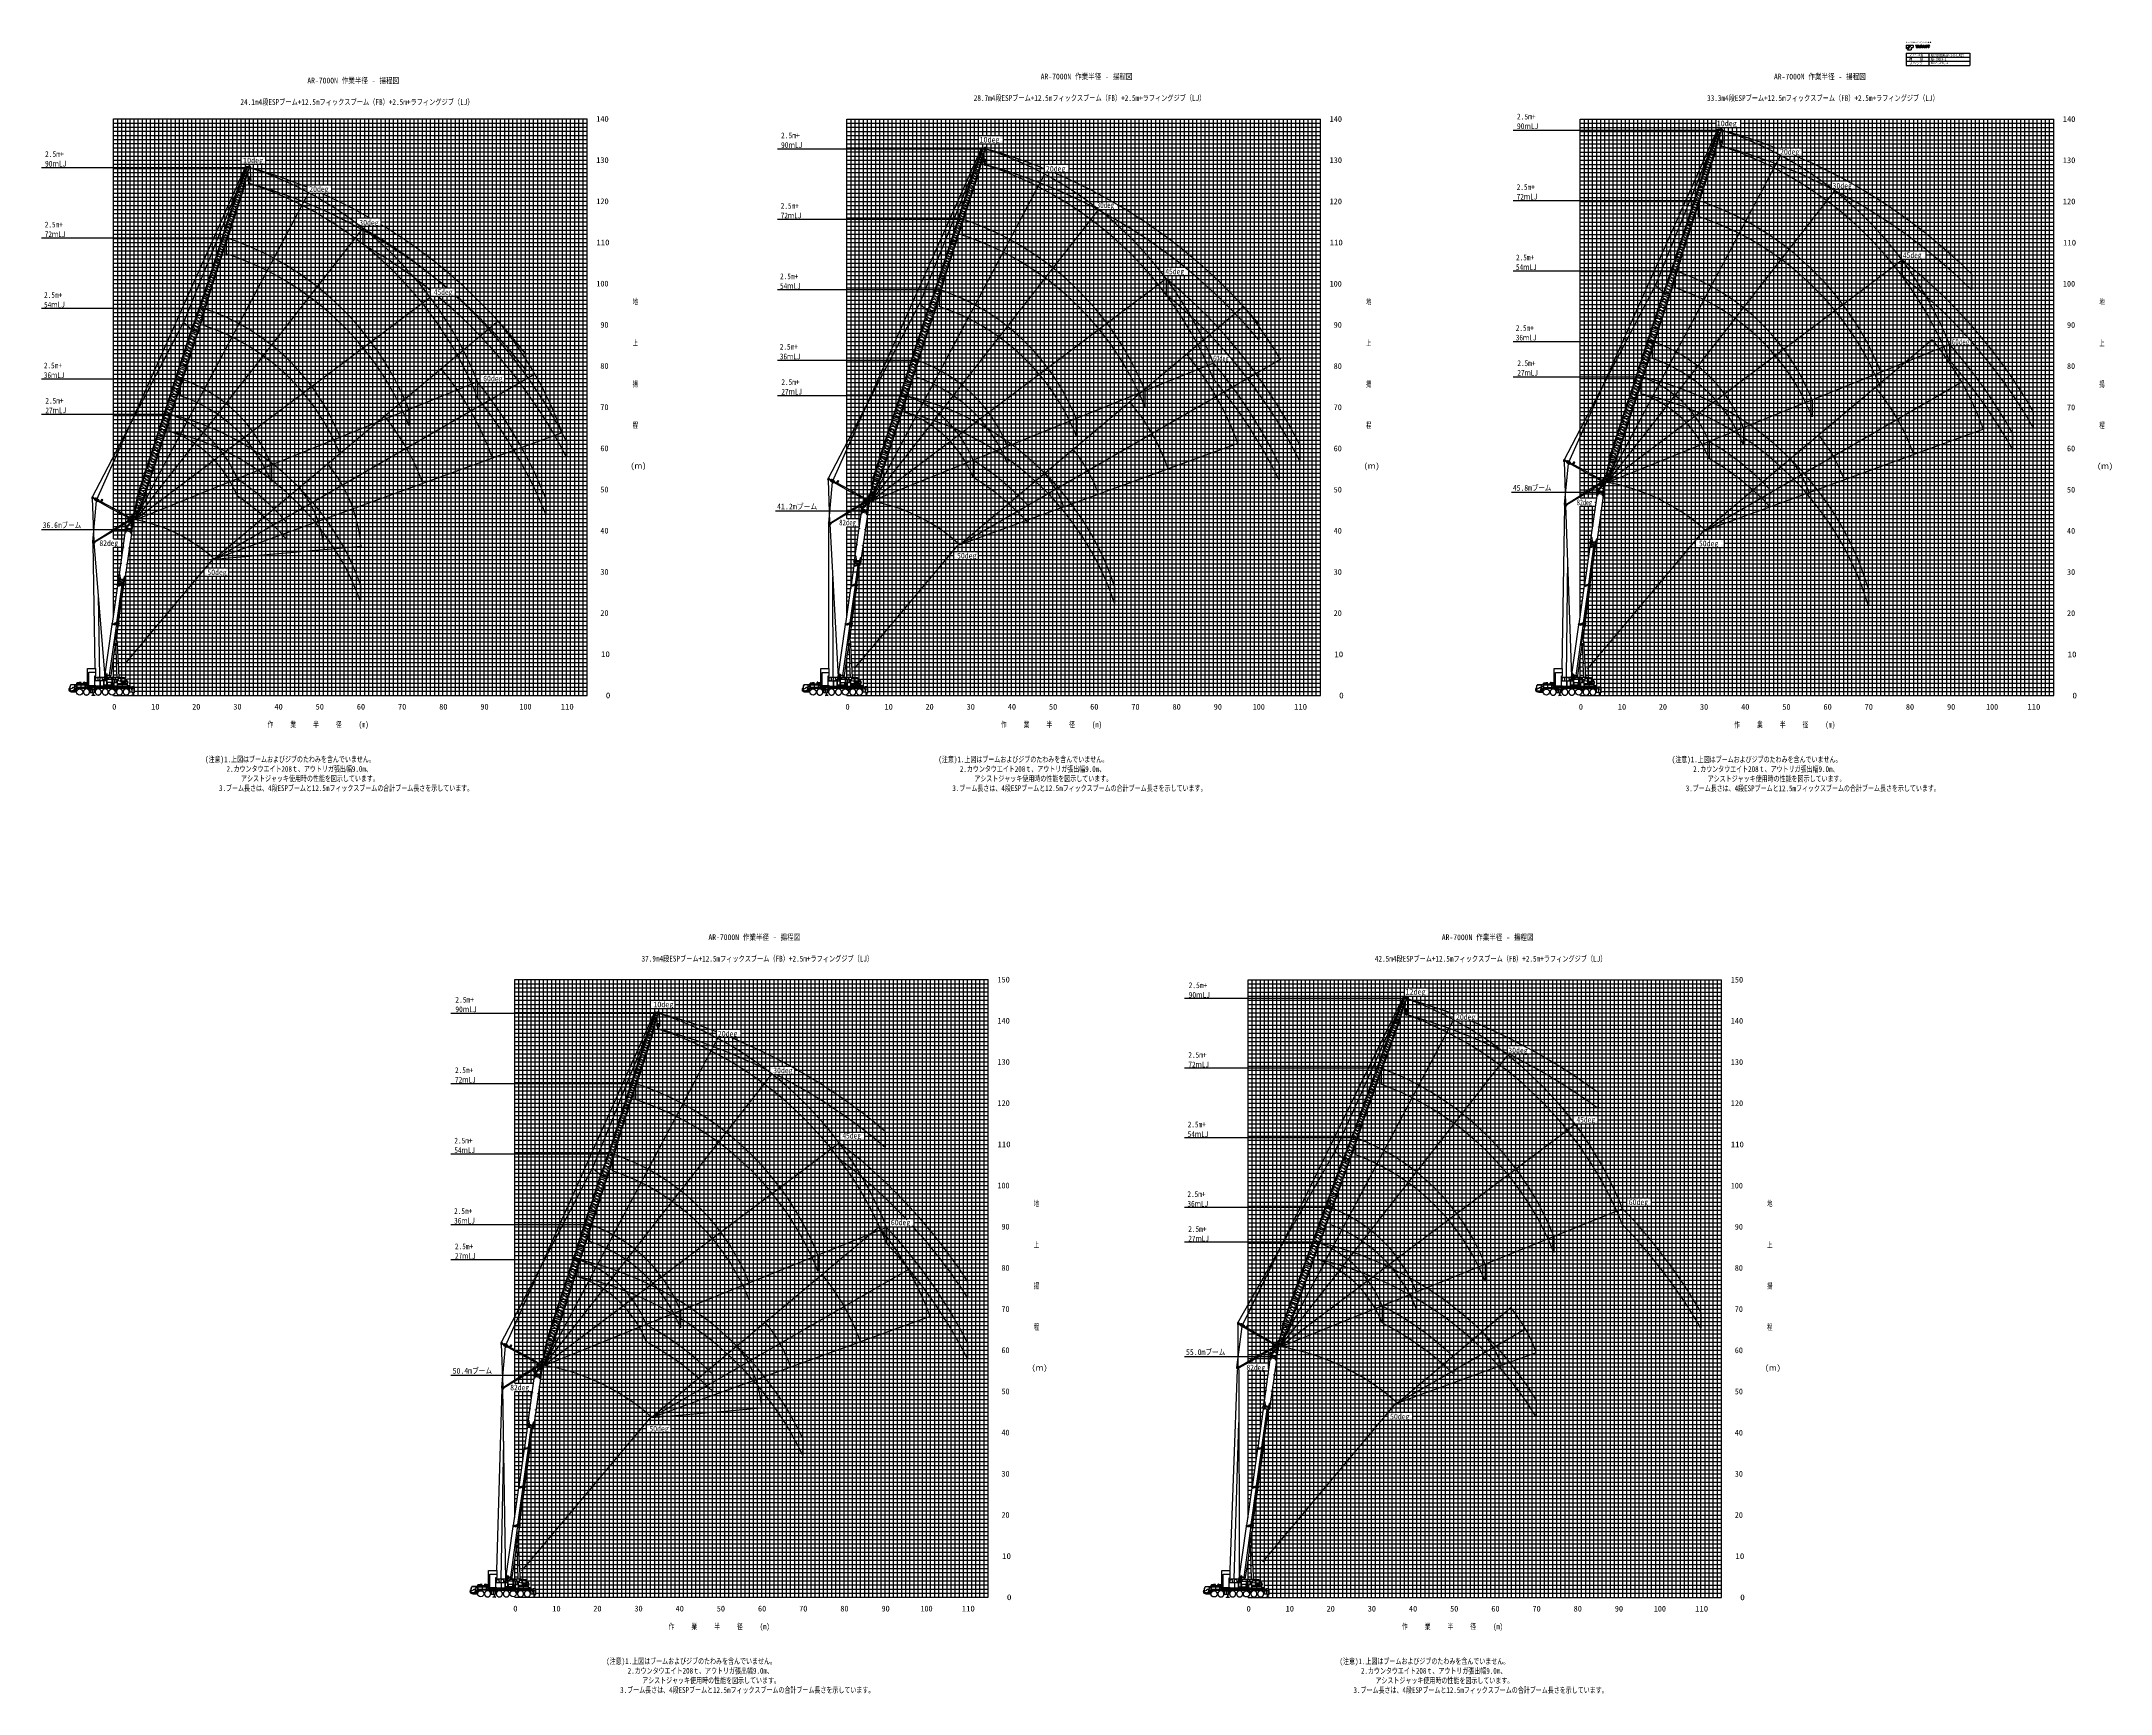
# Model space of a CAD drawing. Extents: x -439399 to 63110, y -349596 to 51650.
import ezdxf

# ---------------------------------------------------------------- set-up
doc = ezdxf.new("R2010")
doc.units = 0
doc.layers.get('0').update_dxf_attribs({"linetype": 'CONTINUOUS'})

msp = doc.modelspace()

# ---------------------------------------------------------------- linework, layer by layer
at = {"color": 7, "linetype": 'Continuous'}
for p, q in [((13472.973985, 50770.229603), (13472.973985, 49888.229603)), ((13472.973985, 49888.229603), (14619.573985, 50770.229603)), ((13472.973985, 50770.229603), (14619.573985, 50770.229603)), ((13766.973985, 49594.229603), (14648.973985, 50770.229603)), ((14648.973985, 50770.229603), (15119.373985, 50770.229603)), ((15119.373985, 50770.229603), (15119.373985, 50182.229603)), ((15707.373985, 50770.229603), (15707.373985, 50610.629603)), ((15707.373985, 50770.229603), (16221.453985, 50770.229603)), ((15707.373985, 50610.629603), (15871.425985, 50610.629603)), ((15871.425985, 50610.629603), (15871.425985, 50182.229603)), ((16057.569985, 50610.629603), (16057.569985, 50182.229603)), ((16057.569985, 50610.629603), (16221.453985, 50610.629603)), ((16354.509985, 50770.229603), (16141.737985, 50182.229603)), ((16221.453985, 50770.229603), (16221.453985, 50610.629603)), ((16360.221985, 50267.909603), (16333.761985, 50182.229603)), ((16354.509985, 50770.229603), (16555.437985, 50770.229603)), ((16360.221985, 50267.909603), (16549.725985, 50267.909603)), ((16442.457985, 50534.525603), (16398.441985, 50391.977603)), ((16398.441985, 50391.977603), (16511.337985, 50391.977603)), ((16452.957985, 50581.145603), (16457.073985, 50581.145603)), ((16467.489985, 50534.525603), (16511.337985, 50391.977603)), ((16549.725985, 50267.909603), (16576.017985, 50182.229603)), ((16555.437985, 50770.229603), (16768.209985, 50182.229603)), ((16799.289985, 50770.229603), (16799.289985, 50182.229603)), ((16799.289985, 50770.229603), (17093.037985, 50770.229603)), ((16973.505985, 50625.413603), (16973.505985, 50329.901603)), ((16973.505985, 50625.413603), (17050.197985, 50625.413603)), ((16973.505985, 50329.901603), (17049.357985, 50329.901603)), ((17310.429985, 50182.229603), (17523.201985, 50770.229603)), ((17528.829985, 50267.909603), (17502.537985, 50182.229603)), ((17523.201985, 50770.229603), (17724.045985, 50770.229603)), ((17528.829985, 50267.909603), (17718.417985, 50267.909603)), ((17611.149985, 50534.525603), (17567.217985, 50391.977603)), ((17567.217985, 50391.977603), (17680.113985, 50391.977603)), ((17621.649985, 50581.145603), (17625.597985, 50581.145603)), ((17636.181985, 50534.525603), (17680.113985, 50391.977603)), ((17718.417985, 50267.909603), (17744.793985, 50182.229603)), ((17724.045985, 50770.229603), (17936.901985, 50182.229603)), ((17967.813985, 50770.229603), (17967.813985, 50182.229603)), ((17967.813985, 50770.229603), (18142.281985, 50770.229603)), ((18133.629985, 50507.225603), (18136.989985, 50507.225603)), ((18136.401985, 50462.957603), (18136.401985, 50182.229603)), ((18142.281985, 50770.229603), (18315.489985, 50488.409603)), ((18161.097985, 50463.965603), (18334.305985, 50182.229603)), ((18339.597985, 50445.149603), (18342.873985, 50445.149603)), ((18340.185985, 50770.229603), (18508.689985, 50770.229603)), ((18340.185985, 50770.229603), (18340.185985, 50489.501603)), ((18508.689985, 50770.229603), (18508.689985, 50182.229603)), ((13446.441865, 48823.921789), (28929.209982, 48823.921789)), ((13446.441865, 48823.921789), (13446.441865, 45823.921789)), ((13446.441865, 47823.921789), (28929.209982, 47823.921789)), ((13446.441865, 46823.921789), (28929.209982, 46823.921789)), ((13446.441865, 45823.921789), (28929.209982, 45823.921789)), ((13766.973985, 49594.229603), (14648.973985, 49594.229603)), ((14648.973985, 50182.229603), (15119.373985, 50182.229603)), ((14648.973985, 50182.229603), (14648.973985, 49594.229603)), ((15871.425985, 50182.229603), (16057.569985, 50182.229603)), ((16141.737985, 50182.229603), (16333.761985, 50182.229603)), ((16576.017985, 50182.229603), (16768.209985, 50182.229603)), ((16799.289985, 50182.229603), (17078.925985, 50182.229603)), ((17310.429985, 50182.229603), (17502.537985, 50182.229603)), ((17744.793985, 50182.229603), (17936.901985, 50182.229603)), ((17967.813985, 50182.229603), (18136.401985, 50182.229603)), ((18334.305985, 50182.229603), (18508.689985, 50182.229603)), ((18973.281709, 48823.921789), (18973.281709, 45823.921789)), ((28929.209982, 48823.921789), (28929.209982, 45823.921789)), ((-260672.594296, 25580.654789), (-210196.589122, 25580.654789)), ((-81945.701881, 30115.882705), (-31469.696706, 30115.882705)), ((-439399.486725, 21045.426873), (-388923.48155, 21045.426873)), ((-81945.701881, 12996.912823), (-37032.001817, 12996.912823)), ((-260672.594296, 8461.684908), (-215758.894232, 8461.684908)), ((-439399.486725, 3926.456992), (-394485.786661, 3926.456992)), ((-81945.701881, -4106.640079), (-42641.838021, -4106.640079)), ((-260672.594296, -8641.867994), (-221368.730436, -8641.867994)), ((-439399.486725, -13177.095911), (-400095.622865, -13177.095911)), ((-81945.701881, -21225.651798), (-48204.076302, -21225.651798)), ((-260672.594296, -25760.879713), (-226930.968717, -25760.879713)), ((-81945.701881, -29785.140079), (-50985.246224, -29785.140079)), ((-439399.486725, -30296.107629), (-405657.861146, -30296.107629)), ((-260672.594296, -34320.367994), (-229712.138639, -34320.367994)), ((-439399.486725, -38855.595911), (-408439.031068, -38855.595911)), ((-82360.782942, -57841.162118), (-60062.92862, -57841.162118)), ((-261087.675358, -62376.390033), (-238789.821049, -62376.390033)), ((-439399.486725, -66911.617949), (-417516.708304, -66911.617949)), ((-107899.028448, -180807.494089), (-161756.984425, -180807.494089)), ((-339993.148255, -184310.07508), (-289592.790802, -184310.07508)), ((-114055.388586, -197721.954553), (-161756.984425, -197721.954553)), ((-339993.148255, -201429.044962), (-295155.095913, -201429.044962)), ((-120258.712817, -214619.267327), (-161756.984425, -214619.267327)), ((-339993.148255, -218532.597864), (-300764.932116, -218532.597864)), ((-339993.148255, -235651.609583), (-306327.170398, -235651.609583)), ((-126415.007626, -231533.73129), (-161756.984425, -231533.73129)), ((-129493.205167, -239990.943932), (-161756.984425, -239990.943932)), ((-339993.148255, -244211.097864), (-309108.34032, -244211.097864)), ((-161756.984425, -267731.890758), (-139459.124942, -267731.890758)), ((-339993.148255, -272267.119903), (-318186.017556, -272267.119903))]:
    msp.add_line(p, q, dxfattribs=at)
at = {"color": 14, "linetype": 'Continuous'}
for p, q in [((-421868.990815, 32813.706727), (-306868.990815, 32813.706727)), ((-421868.990815, -66873.383764), (-421868.990815, 32813.706727)), ((-411868.990815, -45829.119152), (-411868.990815, 32813.706727)), ((-401868.990815, -15296.660598), (-401868.990815, 32813.706727)), ((-391868.990815, 15056.91285), (-391868.990815, 32813.706727)), ((-381868.990815, -107186.293273), (-381868.990815, 32813.706727)), ((-371868.990815, 16813.706727), (-371868.990815, 32813.706727)), ((-361868.990815, 8813.706727), (-361868.990815, 32813.706727)), ((-351868.990815, -107186.293273), (-351868.990815, 32813.706727)), ((-341868.990815, -8186.293273), (-341868.990815, 32813.706727)), ((-331868.990815, -29186.293273), (-331868.990815, 32813.706727)), ((-321868.990815, -107186.293273), (-321868.990815, 32813.706727)), ((-311868.990815, -107186.293273), (-311868.990815, 32813.706727)), ((-243782.294651, 32793.701527), (-128782.294651, 32793.701527)), ((-243782.294651, -56844.964311), (-243782.294651, 32793.701527)), ((-233782.294651, -43264.21855), (-233782.294651, 32793.701527)), ((-223782.294651, -12588.376291), (-223782.294651, 32793.701527)), ((-213782.294651, 17621.813451), (-213782.294651, 32793.701527)), ((-203782.294651, -107206.298473), (-203782.294651, 32793.701527)), ((-193782.294651, 21793.701527), (-193782.294651, 32793.701527)), ((-183782.294651, -107206.298473), (-183782.294651, 32793.701527)), ((-173782.294651, -107206.298473), (-173782.294651, 32793.701527)), ((-163782.294651, -3206.298473), (-163782.294651, 32793.701527)), ((-153782.294651, -24206.298473), (-153782.294651, 32793.701527)), ((-143782.294651, -107206.298473), (-143782.294651, 32793.701527)), ((-133782.294651, -107206.298473), (-133782.294651, 32793.701527)), ((-65695.598487, 32773.696327), (49304.401513, 32773.696327)), ((-65695.598487, -58609.021584), (-65695.598487, 32773.696327)), ((-55695.598487, -40699.317911), (-55695.598487, 32773.696327)), ((-45695.598487, -9922.337572), (-45695.598487, 32773.696327)), ((-35695.598487, 20186.71409), (-35695.598487, 32773.696327)), ((-25695.598487, -107226.303673), (-25695.598487, 32773.696327)), ((-15695.598487, 25773.696327), (-15695.598487, 32773.696327)), ((-5695.598487, -107226.303673), (-5695.598487, 32773.696327)), ((4304.401513, -107226.303673), (4304.401513, 32773.696327)), ((14304.401513, 773.696327), (14304.401513, 32773.696327)), ((24304.401513, -107226.303673), (24304.401513, 32773.696327)), ((34304.401513, -107226.303673), (34304.401513, 32773.696327)), ((44304.401513, -107226.303673), (44304.401513, 32773.696327)), ((-421868.990815, 22813.706727), (-390868.990815, 22813.706727)), ((-384868.990815, 22813.706727), (-306868.990815, 22813.706727)), ((-243782.294651, 22793.701527), (-211881.975951, 22793.701527)), ((-210975.94953, 22793.701527), (-210481.755676, 22793.701527)), ((-209911.461016, 22793.701527), (-128782.294651, 22793.701527)), ((-65695.598487, 22773.696327), (-34855.039484, 22773.696327)), ((-33486.461145, 22773.696327), (49304.401513, 22773.696327)), ((-15695.598487, -107226.303673), (-15695.598487, 23773.696327)), ((-193782.294651, -107206.298473), (-193782.294651, 19793.701527)), ((-35695.598487, -69226.303673), (-35695.598487, 15974.650642)), ((-421868.990815, 12813.706727), (-392597.850518, 12813.706727)), ((-391868.990815, -107186.293273), (-391868.990815, 10844.849402)), ((-391229.272178, 12813.706727), (-306868.990815, 12813.706727)), ((-371868.990815, -107186.293273), (-371868.990815, 14813.706727)), ((-243782.294651, 12793.701527), (-215351.038684, 12793.701527)), ((-213982.460345, 12793.701527), (-128782.294651, 12793.701527)), ((-213782.294651, -72206.298473), (-213782.294651, 13409.750003)), ((-65695.598487, 12773.696327), (-38104.2174, 12773.696327)), ((-36735.63906, 12773.696327), (49304.401513, 12773.696327)), ((-361868.990815, -107186.293273), (-361868.990815, 6813.706727)), ((-421868.990815, 2813.706727), (-395847.028433, 2813.706727)), ((-394478.450094, 2813.706727), (-306868.990815, 2813.706727)), ((-243782.294651, 2793.701527), (-218600.257086, 2793.701527)), ((-217231.678746, 2793.701527), (-128782.294651, 2793.701527)), ((-65695.598487, 2773.696327), (-41353.445265, 2773.696327)), ((-39984.866925, 2773.696327), (49304.401513, 2773.696327)), ((14304.401513, -107226.303673), (14304.401513, -1226.303673)), ((-421868.990815, -7186.293273), (-399096.256298, -7186.293273)), ((-397727.677959, -7186.293273), (-306868.990815, -7186.293273)), ((-243782.294651, -7206.298473), (-221896.310817, -7206.298473)), ((-220444.726088, -7206.298473), (-128782.294651, -7206.298473)), ((-163782.294651, -107206.298473), (-163782.294651, -5206.298473)), ((-65695.598487, -7226.303673), (-44765.65991, -7226.303673)), ((-43083.469531, -7226.303673), (49304.401513, -7226.303673)), ((-341868.990815, -107186.293273), (-341868.990815, -10186.293273)), ((-421868.990815, -17186.293273), (-402531.154537, -17186.293273)), ((-400803.932101, -17186.293273), (-306868.990815, -17186.293273)), ((-243782.294651, -17206.298473), (-225315.605756, -17206.298473)), ((-223782.294651, -107206.298473), (-223782.294651, -18034.838771)), ((-223513.086383, -17206.298473), (-128782.294651, -17206.298473)), ((-65695.598487, -17226.303673), (-48068.793935, -17226.303673)), ((-46266.274562, -17226.303673), (49304.401513, -17226.303673)), ((-45695.598487, -107226.303673), (-45695.598487, -15469.938132)), ((-401868.990815, -107186.293273), (-401868.990815, -20599.739372)), ((-421868.990815, -27186.293273), (-405811.604968, -27186.293273)), ((-404009.085596, -27186.293273), (-306868.990815, -27186.293273)), ((-243782.294651, -27206.298473), (-228564.757837, -27206.298473)), ((-226762.238465, -27206.298473), (-128782.294651, -27206.298473)), ((-153782.294651, -107206.298473), (-153782.294651, -26206.298473)), ((-65695.598487, -27226.303673), (-51317.931913, -27226.303673)), ((-49508.487394, -27226.303673), (49304.401513, -27226.303673)), ((-331868.990815, -107186.293273), (-331868.990815, -31186.293273)), ((-421868.990815, -37186.293273), (-409060.742946, -37186.293273)), ((-407258.223574, -37186.293273), (-306868.990815, -37186.293273)), ((-243782.294651, -37206.298473), (-231813.931113, -37206.298473)), ((-230011.411741, -37206.298473), (-128782.294651, -37206.298473)), ((-65695.598487, -37226.303673), (-54567.151084, -37226.303673)), ((-52764.631712, -37226.303673), (49304.401513, -37226.303673)), ((-421868.990815, -47186.293273), (-412309.962118, -47186.293273)), ((-410507.442746, -47186.293273), (-306868.990815, -47186.293273)), ((-243782.294651, -47206.298473), (-235063.150285, -47206.298473)), ((-233782.294651, -107206.298473), (-233782.294651, -48858.617396)), ((-233260.630912, -47206.298473), (-128782.294651, -47206.298473)), ((-65695.598487, -47226.303673), (-57816.349183, -47226.303673)), ((-56013.829513, -47226.303673), (49304.401513, -47226.303673)), ((-55695.598487, -107226.303673), (-55695.598487, -46246.888091)), ((-411868.990815, -107186.293273), (-411868.990815, -51376.719711)), ((-421868.990815, -57186.293273), (-415559.160717, -57186.293273)), ((-413756.641047, -57186.293273), (-306868.990815, -57186.293273)), ((-243782.294651, -62739.024139), (-243782.294651, -57212.184023)), ((-243108.619807, -57206.298473), (-237942.936973, -57206.298473)), ((-236839.487353, -57206.298473), (-128782.294651, -57206.298473)), ((-65695.598487, -57226.303673), (-63441.141525, -57226.303673)), ((-65695.598487, -59226.303673), (-65695.598487, -58966.228236)), ((-62869.183403, -57226.303673), (-61542.49327, -57226.303673)), ((-59814.938337, -57226.303673), (49304.401513, -57226.303673)), ((-243782.294651, -64206.298473), (-243782.294651, -63121.043751)), ((-65695.598487, -88219.619433), (-65695.598487, -61226.303673)), ((-421868.990815, -69186.293273), (-421868.990815, -67278.92932)), ((-421723.173446, -67186.293273), (-419060.971516, -67186.293273)), ((-417444.257616, -67186.293273), (-306868.990815, -67186.293273)), ((-243782.294651, -88206.797807), (-243782.294651, -66206.298473)), ((-243782.294651, -67206.298473), (-240965.190319, -67206.298473)), ((-239367.644363, -67206.298473), (-128782.294651, -67206.298473)), ((-65695.598487, -67226.303673), (-62878.493495, -67226.303673)), ((-61280.94754, -67226.303673), (49304.401513, -67226.303673)), ((-421868.990815, -87877.830028), (-421868.990815, -71186.293273)), ((-213782.294651, -107206.298473), (-213782.294651, -74206.298473)), ((-35695.598487, -107226.303673), (-35695.598487, -71226.303673)), ((-421868.990815, -77186.293273), (-420457.294785, -77186.293273)), ((-418859.748829, -77186.293273), (-399868.990815, -77186.293273)), ((-393868.990815, -77186.293273), (-306868.990815, -77186.293273)), ((-243782.294651, -77206.298473), (-128782.294651, -77206.298473)), ((-65695.598487, -77226.303673), (-64149.579129, -77226.303673)), ((-62837.814082, -77226.303673), (49304.401513, -77226.303673)), ((-421868.990815, -87186.293273), (-421771.801662, -87186.293273)), ((-420357.033476, -87186.293273), (-306868.990815, -87186.293273)), ((-243782.294651, -87206.298473), (-243641.68364, -87206.298473)), ((-242329.918593, -87206.298473), (-128782.294651, -87206.298473)), ((-65695.598487, -87226.303673), (-65555.997061, -87226.303673)), ((-64183.641148, -87226.303673), (49304.401513, -87226.303673)), ((-421868.990815, -102657.181841), (-421868.990815, -98274.950664)), ((-421715.989997, -97186.293273), (-421201.286085, -97186.293273)), ((-420871.004232, -97186.293273), (-306868.990815, -97186.293273)), ((-243782.294651, -102677.187041), (-243782.294651, -98294.955864)), ((-243629.293833, -97206.298473), (-243114.589921, -97206.298473)), ((-242784.308068, -97206.298473), (-128782.294651, -97206.298473)), ((-65695.598487, -102697.192241), (-65695.598487, -98314.961064)), ((-65542.597047, -97226.303673), (-65027.893757, -97226.303673)), ((-64697.611905, -97226.303673), (49304.401513, -97226.303673)), ((-421868.990815, -107186.293273), (-421868.990815, -106982.254476)), ((-421868.990815, -107186.293273), (-306868.990815, -107186.293273)), ((-243782.294651, -107206.298473), (-243782.294651, -107002.259676)), ((-243782.294651, -107206.298473), (-128782.294651, -107206.298473)), ((-65695.598487, -107226.303673), (-65695.598487, -107022.264876)), ((-324458.888848, -176207.494575), (-209458.888848, -176207.494575)), ((-324458.888848, -266062.734972), (-324458.888848, -176207.494575)), ((-314458.888848, -257095.603011), (-314458.888848, -176207.494575)), ((-304458.888848, -226132.993343), (-304458.888848, -176207.494575)), ((-294458.888848, -196209.57101), (-294458.888848, -176207.494575)), ((-284458.888848, -326207.494575), (-284458.888848, -176207.494575)), ((-274458.888848, -188207.494575), (-274458.888848, -176207.494575)), ((-264458.888848, -326207.494575), (-264458.888848, -176207.494575)), ((-254458.888848, -326207.494575), (-254458.888848, -176207.494575)), ((-244458.888848, -213207.494575), (-244458.888848, -176207.494575)), ((-234458.888848, -326207.494575), (-234458.888848, -176207.494575)), ((-224458.888848, -326207.494575), (-224458.888848, -176207.494575)), ((-214458.888848, -326207.494575), (-214458.888848, -176207.494575)), ((-146372.192684, -260128.21822), (-146372.192684, -176227.499775)), ((-146372.192684, -176227.499775), (-31372.192684, -176227.499775)), ((-136372.192684, -255653.71789), (-136372.192684, -176227.499775)), ((-126372.192684, -228178.848019), (-126372.192684, -176227.499775)), ((-116372.192684, -201307.427651), (-116372.192684, -176227.499775)), ((-106372.192684, -178227.499775), (-106372.192684, -176227.499775)), ((-106372.192684, -326227.499775), (-106372.192684, -180227.499775)), ((-96372.192684, -326227.499775), (-96372.192684, -176227.499775)), ((-86372.192684, -326227.499775), (-86372.192684, -176227.499775)), ((-76372.192684, -326227.499775), (-76372.192684, -176227.499775)), ((-66372.192684, -209227.499775), (-66372.192684, -176227.499775)), ((-56372.192684, -326227.499775), (-56372.192684, -176227.499775)), ((-46372.192684, -326227.499775), (-46372.192684, -176227.499775)), ((-36372.192684, -326227.499775), (-36372.192684, -176227.499775)), ((-324458.888848, -186207.494575), (-290911.00781, -186207.494575)), ((-290157.43167, -186207.494575), (-209458.888848, -186207.494575)), ((-274458.888848, -326207.494575), (-274458.888848, -190207.494575)), ((-146372.192684, -186227.499775), (-110883.562606, -186227.499775)), ((-109516.940209, -186227.499775), (-31372.192684, -186227.499775)), ((-324458.888848, -196207.494575), (-294458.214175, -196207.494575)), ((-294458.888848, -326207.494575), (-294458.888848, -200421.663583)), ((-293089.635836, -196207.494575), (-209458.888848, -196207.494575)), ((-146372.192684, -196227.499775), (-114523.245554, -196227.499775)), ((-113138.116763, -196227.499775), (-31372.192684, -196227.499775)), ((-116372.192684, -326227.499775), (-116372.192684, -205112.961726)), ((-324458.888848, -206207.494575), (-297707.392091, -206207.494575)), ((-296338.813752, -206207.494575), (-209458.888848, -206207.494575)), ((-146372.192684, -206227.499775), (-118162.979056, -206227.499775)), ((-116777.850265, -206227.499775), (-31372.192684, -206227.499775)), ((-244458.888848, -326207.494575), (-244458.888848, -215207.494575)), ((-66372.192684, -326227.499775), (-66372.192684, -211227.499775)), ((-324458.888848, -216207.494575), (-300980.802714, -216207.494575)), ((-299574.250042, -216207.494575), (-209458.888848, -216207.494575)), ((-146372.192684, -216227.499775), (-121930.142155, -216227.499775)), ((-120303.554185, -216227.499775), (-31372.192684, -216227.499775)), ((-324458.888848, -226207.494575), (-304422.781247, -226207.494575)), ((-302620.261875, -226207.494575), (-209458.888848, -226207.494575)), ((-146372.192684, -226227.499775), (-125661.961922, -226227.499775)), ((-126372.192684, -326227.499775), (-126372.192684, -229301.430607)), ((-123837.644375, -226227.499775), (-31372.192684, -226227.499775)), ((-304458.888848, -326207.494575), (-304458.888848, -231866.331867)), ((-324458.888848, -236207.494575), (-307671.933328, -236207.494575)), ((-305869.413956, -236207.494575), (-209458.888848, -236207.494575)), ((-146372.192684, -236227.499775), (-129301.618724, -236227.499775)), ((-127477.301177, -236227.499775), (-31372.192684, -236227.499775)), ((-324458.888848, -246207.494575), (-310921.106604, -246207.494575)), ((-309118.587232, -246207.494575), (-209458.888848, -246207.494575)), ((-146372.192684, -246227.499775), (-132941.329153, -246227.499775)), ((-131117.011607, -246227.499775), (-31372.192684, -246227.499775)), ((-324458.888848, -256207.494575), (-314170.325776, -256207.494575)), ((-312367.806404, -256207.494575), (-209458.888848, -256207.494575)), ((-146372.192684, -256227.499775), (-136581.031979, -256227.499775)), ((-134756.714094, -256227.499775), (-31372.192684, -256227.499775)), ((-146372.192684, -260850.924615), (-146372.192684, -260411.832024)), ((-146372.192684, -268969.438863), (-146372.192684, -261154.258249)), ((-136372.192684, -326227.499775), (-136372.192684, -260047.530717)), ((-324183.464855, -266207.494575), (-317155.343842, -266207.494575)), ((-315833.565151, -266207.494575), (-209458.888848, -266207.494575)), ((-314458.888848, -326207.494575), (-314458.888848, -262643.16978)), ((-146372.192684, -266227.499775), (-141519.161995, -266227.499775)), ((-141011.225106, -266227.499775), (-139992.410755, -266227.499775)), ((-139054.404414, -266227.499775), (-31372.192684, -266227.499775)), ((-324458.888848, -273440.204736), (-324458.888848, -266386.672332)), ((-146372.192684, -306919.03653), (-146372.192684, -271227.499775)), ((-324458.888848, -274207.494575), (-324458.888848, -273772.598429)), ((-324458.888848, -276207.494575), (-320236.376139, -276207.494575)), ((-324458.888848, -306899.03133), (-324458.888848, -276207.494575)), ((-318638.830183, -276207.494575), (-209458.888848, -276207.494575)), ((-146372.192684, -276227.499775), (-142149.679975, -276227.499775)), ((-140552.134019, -276227.499775), (-31372.192684, -276227.499775)), ((-324458.888848, -286207.494575), (-321478.175901, -286207.494575)), ((-320253.25455, -286207.494575), (-209458.888848, -286207.494575)), ((-146372.192684, -286227.499775), (-143391.479737, -286227.499775)), ((-142166.558386, -286227.499775), (-31372.192684, -286227.499775)), ((-324458.888848, -296207.494575), (-322912.86949, -296207.494575)), ((-321601.104442, -296207.494575), (-209458.888848, -296207.494575)), ((-146372.192684, -296227.499775), (-144826.173326, -296227.499775)), ((-143514.408278, -296227.499775), (-31372.192684, -296227.499775)), ((-322946.931508, -306207.494575), (-209458.888848, -306207.494575)), ((-144860.235344, -306227.499775), (-31372.192684, -306227.499775)), ((-324305.888029, -316207.494575), (-323791.184118, -316207.494575)), ((-323460.902265, -316207.494575), (-209458.888848, -316207.494575)), ((-146219.191866, -316227.499775), (-145704.487954, -316227.499775)), ((-145374.206101, -316227.499775), (-31372.192684, -316227.499775)), ((-324458.888848, -321678.383143), (-324458.888848, -317296.151966)), ((-146372.192684, -321698.388343), (-146372.192684, -317316.157166)), ((-324458.888848, -326207.494575), (-324458.888848, -326003.455778)), ((-146372.192684, -326227.499775), (-146372.192684, -326023.460978)), ((-146372.192684, -326227.499775), (-31372.192684, -326227.499775))]:
    msp.add_line(p, q, dxfattribs=at)
at = {"color": 252, "linetype": 'Continuous'}
for p, q in [((-421868.990815, 31813.706727), (-306868.990815, 31813.706727)), ((-421868.990815, 30813.706727), (-306868.990815, 30813.706727)), ((-420868.990815, -62283.053321), (-420868.990815, 32813.706727)), ((-419868.990815, -62843.337781), (-419868.990815, 32813.706727)), ((-418868.990815, -63403.622241), (-418868.990815, 32813.706727)), ((-417868.990815, -63963.906701), (-417868.990815, 32813.706727)), ((-416868.990815, -62643.431656), (-416868.990815, 32813.706727)), ((-415868.990815, -58139.853427), (-415868.990815, 32813.706727)), ((-414868.990815, -55062.166141), (-414868.990815, 32813.706727)), ((-413868.990815, -51984.504381), (-413868.990815, 32813.706727)), ((-412868.990815, -48906.811766), (-412868.990815, 32813.706727)), ((-410868.990815, -42751.524385), (-410868.990815, 32813.706727)), ((-409868.990815, -39673.83177), (-409868.990815, 32813.706727)), ((-408868.990815, -36596.139155), (-408868.990815, 32813.706727)), ((-407868.990815, -33518.403136), (-407868.990815, 32813.706727)), ((-406868.990815, -30440.710522), (-406868.990815, 32813.706727)), ((-405868.990815, -27363.017907), (-405868.990815, 32813.706727)), ((-404868.990815, -24285.216657), (-404868.990815, 32813.706727)), ((-403868.990815, -21207.524042), (-403868.990815, 32813.706727)), ((-402868.990815, -18150.384855), (-402868.990815, 32813.706727)), ((-400868.990815, -12442.936341), (-400868.990815, 32813.706727)), ((-399868.990815, -9564.532589), (-399868.990815, 32813.706727)), ((-398868.990815, -6486.839974), (-398868.990815, 32813.706727)), ((-397868.990815, -3409.147359), (-397868.990815, 32813.706727)), ((-396868.990815, -331.579349), (-396868.990815, 32813.706727)), ((-395868.990815, 2746.113266), (-395868.990815, 32813.706727)), ((-394868.990815, 5823.805881), (-394868.990815, 32813.706727)), ((-393868.990815, 8901.527621), (-393868.990815, 32813.706727)), ((-392868.990815, 11979.220235), (-392868.990815, 32813.706727)), ((-390868.990815, 17628.281046), (-390868.990815, 32813.706727)), ((-389868.990815, 23813.706727), (-389868.990815, 32813.706727)), ((-388868.990815, 23813.706727), (-388868.990815, 32813.706727)), ((-387868.990815, 23813.706727), (-387868.990815, 32813.706727)), ((-386868.990815, 23813.706727), (-386868.990815, 32813.706727)), ((-385868.990815, 23813.706727), (-385868.990815, 32813.706727)), ((-384868.990815, -107186.293273), (-384868.990815, 32813.706727)), ((-383868.990815, -107186.293273), (-383868.990815, 32813.706727)), ((-382868.990815, -107186.293273), (-382868.990815, 32813.706727)), ((-380868.990815, -107186.293273), (-380868.990815, 32813.706727)), ((-379868.990815, -107186.293273), (-379868.990815, 32813.706727)), ((-378868.990815, -107186.293273), (-378868.990815, 32813.706727)), ((-377868.990815, -107186.293273), (-377868.990815, 32813.706727)), ((-376868.990815, -107186.293273), (-376868.990815, 32813.706727)), ((-375868.990815, -107186.293273), (-375868.990815, 32813.706727)), ((-374868.990815, -107186.293273), (-374868.990815, 32813.706727)), ((-373868.990815, 16813.706727), (-373868.990815, 32813.706727)), ((-372868.990815, 16813.706727), (-372868.990815, 32813.706727)), ((-370868.990815, 16813.706727), (-370868.990815, 32813.706727)), ((-369868.990815, 16813.706727), (-369868.990815, 32813.706727)), ((-368868.990815, -107186.293273), (-368868.990815, 32813.706727)), ((-367868.990815, -107186.293273), (-367868.990815, 32813.706727)), ((-366868.990815, -107186.293273), (-366868.990815, 32813.706727)), ((-365868.990815, -107186.293273), (-365868.990815, 32813.706727)), ((-364868.990815, -107186.293273), (-364868.990815, 32813.706727)), ((-363868.990815, -107186.293273), (-363868.990815, 32813.706727)), ((-362868.990815, -107186.293273), (-362868.990815, 32813.706727)), ((-360868.990815, 8813.706727), (-360868.990815, 32813.706727)), ((-359868.990815, 8813.706727), (-359868.990815, 32813.706727)), ((-358868.990815, 8813.706727), (-358868.990815, 32813.706727)), ((-357868.990815, 8813.706727), (-357868.990815, 32813.706727)), ((-356868.990815, -107186.293273), (-356868.990815, 32813.706727)), ((-355868.990815, -107186.293273), (-355868.990815, 32813.706727)), ((-354868.990815, -107186.293273), (-354868.990815, 32813.706727)), ((-353868.990815, -107186.293273), (-353868.990815, 32813.706727)), ((-352868.990815, -107186.293273), (-352868.990815, 32813.706727)), ((-350868.990815, -107186.293273), (-350868.990815, 32813.706727)), ((-349868.990815, -107186.293273), (-349868.990815, 32813.706727)), ((-348868.990815, -107186.293273), (-348868.990815, 32813.706727)), ((-347868.990815, -107186.293273), (-347868.990815, 32813.706727)), ((-346868.990815, -107186.293273), (-346868.990815, 32813.706727)), ((-345868.990815, -107186.293273), (-345868.990815, 32813.706727)), ((-344868.990815, -107186.293273), (-344868.990815, 32813.706727)), ((-343868.990815, -8186.293273), (-343868.990815, 32813.706727)), ((-342868.990815, -8186.293273), (-342868.990815, 32813.706727)), ((-340868.990815, -8186.293273), (-340868.990815, 32813.706727)), ((-339868.990815, -8186.293273), (-339868.990815, 32813.706727)), ((-338868.990815, -107186.293273), (-338868.990815, 32813.706727)), ((-337868.990815, -107186.293273), (-337868.990815, 32813.706727)), ((-336868.990815, -107186.293273), (-336868.990815, 32813.706727)), ((-335868.990815, -107186.293273), (-335868.990815, 32813.706727)), ((-334868.990815, -107186.293273), (-334868.990815, 32813.706727)), ((-333868.990815, -107186.293273), (-333868.990815, 32813.706727)), ((-332868.990815, -107186.293273), (-332868.990815, 32813.706727)), ((-330868.990815, -29186.293273), (-330868.990815, 32813.706727)), ((-329868.990815, -29186.293273), (-329868.990815, 32813.706727)), ((-328868.990815, -29186.293273), (-328868.990815, 32813.706727)), ((-327868.990815, -29186.293273), (-327868.990815, 32813.706727)), ((-326868.990815, -107186.293273), (-326868.990815, 32813.706727)), ((-325868.990815, -107186.293273), (-325868.990815, 32813.706727)), ((-324868.990815, -107186.293273), (-324868.990815, 32813.706727)), ((-323868.990815, -107186.293273), (-323868.990815, 32813.706727)), ((-322868.990815, -107186.293273), (-322868.990815, 32813.706727)), ((-320868.990815, -107186.293273), (-320868.990815, 32813.706727)), ((-319868.990815, -107186.293273), (-319868.990815, 32813.706727)), ((-318868.990815, -107186.293273), (-318868.990815, 32813.706727)), ((-317868.990815, -107186.293273), (-317868.990815, 32813.706727)), ((-316868.990815, -107186.293273), (-316868.990815, 32813.706727)), ((-315868.990815, -107186.293273), (-315868.990815, 32813.706727)), ((-314868.990815, -107186.293273), (-314868.990815, 32813.706727)), ((-313868.990815, -107186.293273), (-313868.990815, 32813.706727)), ((-312868.990815, -107186.293273), (-312868.990815, 32813.706727)), ((-310868.990815, -107186.293273), (-310868.990815, 32813.706727)), ((-309868.990815, -107186.293273), (-309868.990815, 32813.706727)), ((-308868.990815, -107186.293273), (-308868.990815, 32813.706727)), ((-307868.990815, -107186.293273), (-307868.990815, 32813.706727)), ((-306868.990815, -107186.293273), (-306868.990815, 32813.706727)), ((-243782.294651, 31793.701527), (-128782.294651, 31793.701527)), ((-243782.294651, 30793.701527), (-128782.294651, 30793.701527)), ((-242782.294651, -57389.133387), (-242782.294651, 32793.701527)), ((-241782.294651, -57949.417847), (-241782.294651, 32793.701527)), ((-240782.294651, -58509.702307), (-240782.294651, 32793.701527)), ((-239782.294651, -59069.986767), (-239782.294651, 32793.701527)), ((-238782.294651, -59011.327514), (-238782.294651, 32793.701527)), ((-237782.294651, -56428.818583), (-237782.294651, 32793.701527)), ((-236782.294651, -52497.262128), (-236782.294651, 32793.701527)), ((-235782.294651, -49419.574841), (-235782.294651, 32793.701527)), ((-234782.294651, -46341.911165), (-234782.294651, 32793.701527)), ((-232782.294651, -40186.525936), (-232782.294651, 32793.701527)), ((-231782.294651, -37108.931169), (-231782.294651, 32793.701527)), ((-230782.294651, -34031.238554), (-230782.294651, 32793.701527)), ((-229782.294651, -30953.545939), (-229782.294651, 32793.701527)), ((-228782.294651, -27875.809921), (-228782.294651, 32793.701527)), ((-227782.294651, -24798.117306), (-227782.294651, 32793.701527)), ((-226782.294651, -21720.316056), (-226782.294651, 32793.701527)), ((-225782.294651, -18642.623441), (-225782.294651, 32793.701527)), ((-224782.294651, -15564.930826), (-224782.294651, 32793.701527)), ((-222782.294651, -9734.652034), (-222782.294651, 32793.701527)), ((-221782.294651, -6880.927777), (-221782.294651, 32793.701527)), ((-220782.294651, -3921.939373), (-220782.294651, 32793.701527)), ((-219782.294651, -844.246758), (-219782.294651, 32793.701527)), ((-218782.294651, 2233.445856), (-218782.294651, 32793.701527)), ((-217782.294651, 5311.013867), (-217782.294651, 32793.701527)), ((-216782.294651, 8388.706482), (-216782.294651, 32793.701527)), ((-215782.294651, 11466.399097), (-215782.294651, 32793.701527)), ((-214782.294651, 14544.120837), (-214782.294651, 32793.701527)), ((-212782.294651, 20612.520391), (-212782.294651, 32793.701527)), ((-211782.294651, 23035.197088), (-211782.294651, 32793.701527)), ((-210782.294651, 28793.701527), (-210782.294651, 32793.701527)), ((-209782.294651, 28793.701527), (-209782.294651, 32793.701527)), ((-208782.294651, 28793.701527), (-208782.294651, 32793.701527)), ((-207782.294651, 28793.701527), (-207782.294651, 32793.701527)), ((-206782.294651, 28793.701527), (-206782.294651, 32793.701527)), ((-205782.294651, -107206.298473), (-205782.294651, 32793.701527)), ((-204782.294651, -107206.298473), (-204782.294651, 32793.701527)), ((-202782.294651, -107206.298473), (-202782.294651, 32793.701527)), ((-201782.294651, -107206.298473), (-201782.294651, 32793.701527)), ((-200782.294651, -107206.298473), (-200782.294651, 32793.701527)), ((-199782.294651, -107206.298473), (-199782.294651, 32793.701527)), ((-198782.294651, -107206.298473), (-198782.294651, 32793.701527)), ((-197782.294651, -107206.298473), (-197782.294651, 32793.701527)), ((-196782.294651, -107206.298473), (-196782.294651, 32793.701527)), ((-195782.294651, -107206.298473), (-195782.294651, 32793.701527)), ((-194782.294651, 21793.701527), (-194782.294651, 32793.701527)), ((-192782.294651, 21793.701527), (-192782.294651, 32793.701527)), ((-191782.294651, 21793.701527), (-191782.294651, 32793.701527)), ((-190782.294651, 21793.701527), (-190782.294651, 32793.701527)), ((-189782.294651, -107206.298473), (-189782.294651, 32793.701527)), ((-188782.294651, -107206.298473), (-188782.294651, 32793.701527)), ((-187782.294651, -107206.298473), (-187782.294651, 32793.701527)), ((-186782.294651, -107206.298473), (-186782.294651, 32793.701527)), ((-185782.294651, -107206.298473), (-185782.294651, 32793.701527)), ((-184782.294651, -107206.298473), (-184782.294651, 32793.701527)), ((-182782.294651, 12793.701527), (-182782.294651, 32793.701527)), ((-181782.294651, 12793.701527), (-181782.294651, 32793.701527)), ((-180782.294651, 12793.701527), (-180782.294651, 32793.701527)), ((-179782.294651, 12793.701527), (-179782.294651, 32793.701527)), ((-178782.294651, 12399.007476), (-178782.294651, 32793.701527)), ((-177782.294651, -107206.298473), (-177782.294651, 32793.701527)), ((-176782.294651, -107206.298473), (-176782.294651, 32793.701527)), ((-175782.294651, -107206.298473), (-175782.294651, 32793.701527)), ((-174782.294651, -107206.298473), (-174782.294651, 32793.701527)), ((-172782.294651, -107206.298473), (-172782.294651, 32793.701527)), ((-171782.294651, -107206.298473), (-171782.294651, 32793.701527)), ((-170782.294651, -107206.298473), (-170782.294651, 32793.701527)), ((-169782.294651, -107206.298473), (-169782.294651, 32793.701527)), ((-168782.294651, -107206.298473), (-168782.294651, 32793.701527)), ((-167782.294651, -107206.298473), (-167782.294651, 32793.701527)), ((-166782.294651, -107206.298473), (-166782.294651, 32793.701527)), ((-165782.294651, -3206.298473), (-165782.294651, 32793.701527)), ((-164782.294651, -3206.298473), (-164782.294651, 32793.701527)), ((-162782.294651, -3206.298473), (-162782.294651, 32793.701527)), ((-161782.294651, -3206.298473), (-161782.294651, 32793.701527)), ((-160782.294651, -107206.298473), (-160782.294651, 32793.701527)), ((-159782.294651, -107206.298473), (-159782.294651, 32793.701527)), ((-158782.294651, -107206.298473), (-158782.294651, 32793.701527)), ((-157782.294651, -107206.298473), (-157782.294651, 32793.701527)), ((-156782.294651, -107206.298473), (-156782.294651, 32793.701527)), ((-155782.294651, -107206.298473), (-155782.294651, 32793.701527)), ((-154782.294651, -24206.298473), (-154782.294651, 32793.701527)), ((-152782.294651, -24206.298473), (-152782.294651, 32793.701527)), ((-151782.294651, -24206.298473), (-151782.294651, 32793.701527)), ((-150782.294651, -24206.298473), (-150782.294651, 32793.701527)), ((-149782.294651, -107206.298473), (-149782.294651, 32793.701527)), ((-148782.294651, -107206.298473), (-148782.294651, 32793.701527)), ((-147782.294651, -107206.298473), (-147782.294651, 32793.701527)), ((-146782.294651, -107206.298473), (-146782.294651, 32793.701527)), ((-145782.294651, -107206.298473), (-145782.294651, 32793.701527)), ((-144782.294651, -107206.298473), (-144782.294651, 32793.701527)), ((-142782.294651, -107206.298473), (-142782.294651, 32793.701527)), ((-141782.294651, -107206.298473), (-141782.294651, 32793.701527)), ((-140782.294651, -107206.298473), (-140782.294651, 32793.701527)), ((-139782.294651, -107206.298473), (-139782.294651, 32793.701527)), ((-138782.294651, -107206.298473), (-138782.294651, 32793.701527)), ((-137782.294651, -107206.298473), (-137782.294651, 32793.701527)), ((-136782.294651, -107206.298473), (-136782.294651, 32793.701527)), ((-135782.294651, -107206.298473), (-135782.294651, 32793.701527)), ((-134782.294651, -107206.298473), (-134782.294651, 32793.701527)), ((-132782.294651, -107206.298473), (-132782.294651, 32793.701527)), ((-131782.294651, -107206.298473), (-131782.294651, 32793.701527)), ((-130782.294651, -107206.298473), (-130782.294651, 32793.701527)), ((-129782.294651, -107206.298473), (-129782.294651, 32793.701527)), ((-128782.294651, -107206.298473), (-128782.294651, 32793.701527)), ((-65695.598487, 31773.696327), (-32695.598487, 31773.696327)), ((-65695.598487, 30773.696327), (49304.401513, 30773.696327)), ((-64695.598487, -52495.213461), (-64695.598487, 32773.696327)), ((-63695.598487, -53055.497921), (-63695.598487, 32773.696327)), ((-62695.598487, -53615.78238), (-62695.598487, 32773.696327)), ((-61695.598487, -54176.06684), (-61695.598487, 32773.696327)), ((-60695.598487, -53226.303673), (-60695.598487, 32773.696327)), ((-59695.598487, -54024.263116), (-59695.598487, 32773.696327)), ((-58695.598487, -49754.861159), (-58695.598487, 32773.696327)), ((-57695.598487, -46854.670791), (-57695.598487, 32773.696327)), ((-56695.598487, -43689.354014), (-56695.598487, 32773.696327)), ((-54695.598487, -37621.625297), (-54695.598487, 32773.696327)), ((-53695.598487, -34543.932682), (-53695.598487, 32773.696327)), ((-52695.598487, -31466.337915), (-52695.598487, 32773.696327)), ((-51695.598487, -28388.6453), (-51695.598487, 32773.696327)), ((-50695.598487, -25310.909281), (-50695.598487, 32773.696327)), ((-49695.598487, -22233.216667), (-49695.598487, 32773.696327)), ((-48695.598487, -19155.524052), (-48695.598487, 32773.696327)), ((-47695.598487, -16077.722802), (-47695.598487, 32773.696327)), ((-46695.598487, -13000.030187), (-46695.598487, 32773.696327)), ((-44695.598487, -7026.367691), (-44695.598487, 32773.696327)), ((-43695.598487, -4172.643434), (-43695.598487, 32773.696327)), ((-42695.598487, -1318.919177), (-42695.598487, 32773.696327)), ((-41695.598487, 1720.653881), (-41695.598487, 32773.696327)), ((-40695.598487, 4798.346496), (-40695.598487, 32773.696327)), ((-39695.598487, 7875.914507), (-39695.598487, 32773.696327)), ((-38695.598487, 10953.607121), (-38695.598487, 32773.696327)), ((-37695.598487, 14031.299736), (-37695.598487, 32773.696327)), ((-36695.598487, 17109.021476), (-36695.598487, 32773.696327)), ((-34695.598487, 23264.406705), (-34695.598487, 32773.696327)), ((-33695.598487, 26019.436462), (-33695.598487, 32773.696327)), ((-32695.598487, 28442.113159), (-32695.598487, 32773.696327)), ((-31695.598487, 30376.855413), (-31695.598487, 30773.696327)), ((-30695.598487, -107226.303673), (-30695.598487, 30773.696327)), ((-29695.598487, -107226.303673), (-29695.598487, 30773.696327)), ((-28695.598487, -107226.303673), (-28695.598487, 30773.696327)), ((-27695.598487, -107226.303673), (-27695.598487, 30773.696327)), ((-26695.598487, -107226.303673), (-26695.598487, 32773.696327)), ((-26695.598487, 31773.696327), (49304.401513, 31773.696327)), ((-24695.598487, -107226.303673), (-24695.598487, 32773.696327)), ((-23695.598487, -107226.303673), (-23695.598487, 32773.696327)), ((-22695.598487, -107226.303673), (-22695.598487, 32773.696327)), ((-21695.598487, -107226.303673), (-21695.598487, 32773.696327)), ((-20695.598487, -107226.303673), (-20695.598487, 32773.696327)), ((-19695.598487, -107226.303673), (-19695.598487, 32773.696327)), ((-18695.598487, -107226.303673), (-18695.598487, 32773.696327)), ((-17695.598487, -107226.303673), (-17695.598487, 32773.696327)), ((-16695.598487, 25773.696327), (-16695.598487, 32773.696327)), ((-14695.598487, 25773.696327), (-14695.598487, 32773.696327)), ((-13695.598487, 25773.696327), (-13695.598487, 32773.696327)), ((-12695.598487, 25773.696327), (-12695.598487, 32773.696327)), ((-11695.598487, -107226.303673), (-11695.598487, 32773.696327)), ((-10695.598487, -107226.303673), (-10695.598487, 32773.696327)), ((-9695.598487, -107226.303673), (-9695.598487, 32773.696327)), ((-8695.598487, -107226.303673), (-8695.598487, 32773.696327)), ((-7695.598487, -107226.303673), (-7695.598487, 32773.696327)), ((-6695.598487, -107226.303673), (-6695.598487, 32773.696327)), ((-4695.598487, -107226.303673), (-4695.598487, 32773.696327)), ((-3695.598487, 17773.696327), (-3695.598487, 32773.696327)), ((-2695.598487, 17773.696327), (-2695.598487, 32773.696327)), ((-1695.598487, 17773.696327), (-1695.598487, 32773.696327)), ((-695.598487, 17773.696327), (-695.598487, 32773.696327)), ((304.401513, 17415.118991), (304.401513, 32773.696327)), ((1304.401513, -107226.303673), (1304.401513, 32773.696327)), ((2304.401513, -107226.303673), (2304.401513, 32773.696327)), ((3304.401513, -107226.303673), (3304.401513, 32773.696327)), ((5304.401513, -107226.303673), (5304.401513, 32773.696327)), ((6304.401513, -107226.303673), (6304.401513, 32773.696327)), ((7304.401513, -107226.303673), (7304.401513, 32773.696327)), ((8304.401513, -107226.303673), (8304.401513, 32773.696327)), ((9304.401513, -107226.303673), (9304.401513, 32773.696327)), ((10304.401513, -107226.303673), (10304.401513, 32773.696327)), ((11304.401513, -107226.303673), (11304.401513, 32773.696327)), ((12304.401513, -107226.303673), (12304.401513, 32773.696327)), ((13304.401513, 773.696327), (13304.401513, 32773.696327)), ((15304.401513, 773.696327), (15304.401513, 32773.696327)), ((16304.401513, 773.696327), (16304.401513, 32773.696327)), ((17304.401513, 773.696327), (17304.401513, 32773.696327)), ((18304.401513, -107226.303673), (18304.401513, 32773.696327)), ((19304.401513, -107226.303673), (19304.401513, 32773.696327)), ((20304.401513, -107226.303673), (20304.401513, 32773.696327)), ((21304.401513, -107226.303673), (21304.401513, 32773.696327)), ((22304.401513, -107226.303673), (22304.401513, 32773.696327)), ((23304.401513, -107226.303673), (23304.401513, 32773.696327)), ((25304.401513, -20226.303673), (25304.401513, 32773.696327)), ((26304.401513, -20226.303673), (26304.401513, 32773.696327)), ((27304.401513, -20226.303673), (27304.401513, 32773.696327)), ((28304.401513, -20226.303673), (28304.401513, 32773.696327)), ((29304.401513, -107226.303673), (29304.401513, 32773.696327)), ((30304.401513, -107226.303673), (30304.401513, 32773.696327)), ((31304.401513, -107226.303673), (31304.401513, 32773.696327)), ((32304.401513, -107226.303673), (32304.401513, 32773.696327)), ((33304.401513, -107226.303673), (33304.401513, 32773.696327)), ((35304.401513, -107226.303673), (35304.401513, 32773.696327)), ((36304.401513, -107226.303673), (36304.401513, 32773.696327)), ((37304.401513, -107226.303673), (37304.401513, 32773.696327)), ((38304.401513, -107226.303673), (38304.401513, 32773.696327)), ((39304.401513, -107226.303673), (39304.401513, 32773.696327)), ((40304.401513, -107226.303673), (40304.401513, 32773.696327)), ((41304.401513, -107226.303673), (41304.401513, 32773.696327)), ((42304.401513, -107226.303673), (42304.401513, 32773.696327)), ((43304.401513, -107226.303673), (43304.401513, 32773.696327)), ((45304.401513, -107226.303673), (45304.401513, 32773.696327)), ((46304.401513, -107226.303673), (46304.401513, 32773.696327)), ((47304.401513, -107226.303673), (47304.401513, 32773.696327)), ((48304.401513, -107226.303673), (48304.401513, 32773.696327)), ((49304.401513, -107226.303673), (49304.401513, 32773.696327)), ((-421868.990815, 29813.706727), (-306868.990815, 29813.706727)), ((-421868.990815, 28813.706727), (-306868.990815, 28813.706727)), ((-421868.990815, 27813.706727), (-306868.990815, 27813.706727)), ((-421868.990815, 26813.706727), (-306868.990815, 26813.706727)), ((-421868.990815, 25813.706727), (-306868.990815, 25813.706727)), ((-243782.294651, 29793.701527), (-128782.294651, 29793.701527)), ((-243782.294651, 28793.701527), (-128782.294651, 28793.701527)), ((-243782.294651, 27793.701527), (-211782.294651, 27793.701527)), ((-243782.294651, 26793.701527), (-128782.294651, 26793.701527)), ((-243782.294651, 25793.701527), (-210530.983034, 25793.701527)), ((-210782.294651, 25738.24128), (-210782.294651, 26793.701527)), ((-209944.575456, 25793.701527), (-128782.294651, 25793.701527)), ((-209782.294651, -107206.298473), (-209782.294651, 26793.701527)), ((-208782.294651, -107206.298473), (-208782.294651, 26793.701527)), ((-207782.294651, -107206.298473), (-207782.294651, 26793.701527)), ((-206782.294651, -107206.298473), (-206782.294651, 26793.701527)), ((-205782.294651, 27793.701527), (-128782.294651, 27793.701527)), ((-65695.598487, 29773.696327), (-32285.246664, 29773.696327)), ((-65695.598487, 28773.696327), (-32558.732034, 28773.696327)), ((-65695.598487, 27773.696327), (-32971.498624, 27773.696327)), ((-65695.598487, 26773.696327), (-33384.265215, 26773.696327)), ((-65695.598487, 25773.696327), (-33797.031805, 25773.696327)), ((-32695.598487, -69226.303673), (-32695.598487, 25479.011033)), ((-32624.466066, 25773.696327), (49304.401513, 25773.696327)), ((-32383.081705, 26773.696327), (-31688.677956, 26773.696327)), ((-32141.697344, 27773.696327), (49304.401513, 27773.696327)), ((-31900.312983, 28773.696327), (49304.401513, 28773.696327)), ((-31695.598487, -69226.303673), (-31695.598487, 26788.049966)), ((-31250.755889, 26773.696327), (49304.401513, 26773.696327)), ((-31215.383201, 29773.696327), (49304.401513, 29773.696327)), ((-421868.990815, 24813.706727), (-306868.990815, 24813.706727)), ((-421868.990815, 23813.706727), (-306868.990815, 23813.706727)), ((-421868.990815, 21813.706727), (-306868.990815, 21813.706727)), ((-421868.990815, 20813.706727), (-389863.652609, 20813.706727)), ((-389868.990815, 21099.57008), (-389868.990815, 21813.706727)), ((-388868.990815, 21380.018495), (-388868.990815, 21813.706727)), ((-388670.560395, 20813.706727), (-306868.990815, 20813.706727)), ((-387868.990815, -107186.293273), (-387868.990815, 21813.706727)), ((-386868.990815, -107186.293273), (-386868.990815, 21813.706727)), ((-385868.990815, -107186.293273), (-385868.990815, 21813.706727)), ((-243782.294651, 24793.701527), (-211056.44277, 24793.701527)), ((-243782.294651, 23793.701527), (-211469.20936, 23793.701527)), ((-243782.294651, 21793.701527), (-212294.742541, 21793.701527)), ((-243782.294651, 20793.701527), (-212707.509131, 20793.701527)), ((-211458.718252, 20793.701527), (-195782.294651, 20793.701527)), ((-211217.333891, 21793.701527), (-210403.917134, 21793.701527)), ((-210782.294651, -107206.298473), (-210782.294651, 23595.969237)), ((-210734.565169, 23793.701527), (-128782.294651, 23793.701527)), ((-210493.180808, 24793.701527), (-128782.294651, 24793.701527)), ((-210030.454133, 21793.701527), (-128782.294651, 21793.701527)), ((-189782.294651, 20793.701527), (-128782.294651, 20793.701527)), ((-65695.598487, 24773.696327), (-34209.798396, 24773.696327)), ((-65695.598487, 23773.696327), (-34530.120746, 23773.696327)), ((-65695.598487, 21773.696327), (-35179.958222, 21773.696327)), ((-65695.598487, 20773.696327), (-35504.87696, 20773.696327)), ((-34136.29862, 20773.696327), (49304.401513, 20773.696327)), ((-33811.379883, 21773.696327), (49304.401513, 21773.696327)), ((-33695.598487, -69226.303673), (-33695.598487, 22130.035871)), ((-33161.542407, 23773.696327), (49304.401513, 23773.696327)), ((-32865.850427, 24773.696327), (-17695.598487, 24773.696327)), ((-16695.598487, -107226.303673), (-16695.598487, 23773.696327)), ((-14695.598487, -107226.303673), (-14695.598487, 23773.696327)), ((-13695.598487, -107226.303673), (-13695.598487, 23773.696327)), ((-12695.598487, -107226.303673), (-12695.598487, 23773.696327)), ((-11695.598487, 24773.696327), (49304.401513, 24773.696327)), ((-421868.990815, 19813.706727), (-389966.920108, 19813.706727)), ((-421868.990815, 18813.706727), (-390379.686699, 18813.706727)), ((-421868.990815, 17813.706727), (-390792.453289, 17813.706727)), ((-421868.990815, 16813.706727), (-391205.21988, 16813.706727)), ((-421868.990815, 15813.706727), (-391617.98647, 15813.706727)), ((-390292.97045, 15813.706727), (-374868.990815, 15813.706727)), ((-390051.586089, 16813.706727), (-306868.990815, 16813.706727)), ((-389868.990815, -107186.293273), (-389868.990815, 17570.157034)), ((-389810.201728, 17813.706727), (-389195.723508, 17813.706727)), ((-389568.817367, 18813.706727), (-306868.990815, 18813.706727)), ((-389327.433006, 19813.706727), (-306868.990815, 19813.706727)), ((-388868.990815, -107186.293273), (-388868.990815, 17051.612821)), ((-388632.747464, 17813.706727), (-306868.990815, 17813.706727)), ((-368868.990815, 15813.706727), (-306868.990815, 15813.706727)), ((-243782.294651, 19793.701527), (-213076.607519, 19793.701527)), ((-243782.294651, 18793.701527), (-213401.526257, 18793.701527)), ((-243782.294651, 17793.701527), (-213726.444995, 17793.701527)), ((-243782.294651, 16793.701527), (-214051.363733, 16793.701527)), ((-243782.294651, 15793.701527), (-214376.282471, 15793.701527)), ((-213007.704131, 15793.701527), (-128782.294651, 15793.701527)), ((-212782.294651, -72206.298473), (-212782.294651, 16487.442617)), ((-212682.785393, 16793.701527), (-128782.294651, 16793.701527)), ((-212357.866655, 17793.701527), (-128782.294651, 17793.701527)), ((-212032.947917, 18793.701527), (-128782.294651, 18793.701527)), ((-211782.294651, -107206.298473), (-211782.294651, 19565.135232)), ((-211700.102613, 19793.701527), (-128782.294651, 19793.701527)), ((-194782.294651, -107206.298473), (-194782.294651, 19793.701527)), ((-192782.294651, -107206.298473), (-192782.294651, 19793.701527)), ((-191782.294651, -107206.298473), (-191782.294651, 19793.701527)), ((-190782.294651, -107206.298473), (-190782.294651, 19793.701527)), ((-65695.598487, 19773.696327), (-35829.795698, 19773.696327)), ((-65695.598487, 18773.696327), (-36154.704973, 18773.696327)), ((-65695.598487, 17773.696327), (-36479.62371, 17773.696327)), ((-65695.598487, 16773.696327), (-36804.542448, 16773.696327)), ((-65695.598487, 15773.696327), (-37129.461186, 15773.696327)), ((-35760.89231, 15773.696327), (49304.401513, 15773.696327)), ((-35435.973572, 16773.696327), (-4695.598487, 16773.696327)), ((-35111.054834, 17773.696327), (49304.401513, 17773.696327)), ((-34786.136096, 18773.696327), (49304.401513, 18773.696327)), ((-34695.598487, -69226.303673), (-34695.598487, 19052.343257)), ((-34461.217358, 19773.696327), (49304.401513, 19773.696327)), ((-3695.598487, -107226.303673), (-3695.598487, 15773.696327)), ((-2695.598487, -107226.303673), (-2695.598487, 15773.696327)), ((-1695.598487, -107226.303673), (-1695.598487, 15773.696327)), ((-695.598487, -107226.303673), (-695.598487, 15773.696327)), ((304.401513, -107226.303673), (304.401513, 15773.696327)), ((993.831938, 16773.696327), (49304.401513, 16773.696327)), ((-421868.990815, 14813.706727), (-391948.013042, 14813.706727)), ((-421868.990815, 13813.706727), (-392272.93178, 13813.706727)), ((-421868.990815, 11813.706727), (-392922.769256, 11813.706727)), ((-421868.990815, 10813.706727), (-393247.687993, 10813.706727)), ((-391879.109654, 10813.706727), (-306868.990815, 10813.706727)), ((-391554.190916, 11813.706727), (-306868.990815, 11813.706727)), ((-390904.35344, 13813.706727), (-306868.990815, 13813.706727)), ((-390868.990815, -107186.293273), (-390868.990815, 13922.542016)), ((-390579.434702, 14813.706727), (-306868.990815, 14813.706727)), ((-373868.990815, -107186.293273), (-373868.990815, 14813.706727)), ((-372868.990815, -107186.293273), (-372868.990815, 14813.706727)), ((-370868.990815, -107186.293273), (-370868.990815, 14813.706727)), ((-369868.990815, -107186.293273), (-369868.990815, 14813.706727)), ((-243782.294651, 14793.701527), (-214701.201208, 14793.701527)), ((-243782.294651, 13793.701527), (-215026.119946, 13793.701527)), ((-243782.294651, 11793.701527), (-215675.947959, 11793.701527)), ((-243782.294651, 10793.701527), (-216000.866697, 10793.701527)), ((-214782.294651, -72206.298473), (-214782.294651, 10332.028263)), ((-214632.288357, 10793.701527), (-128782.294651, 10793.701527)), ((-214307.369619, 11793.701527), (-183694.807505, 11793.701527)), ((-213657.541607, 13793.701527), (-128782.294651, 13793.701527)), ((-213332.622869, 14793.701527), (-128782.294651, 14793.701527)), ((-182782.294651, -107206.298473), (-182782.294651, 10793.701527)), ((-181782.294651, -107206.298473), (-181782.294651, 10793.701527)), ((-180782.294651, -107206.298473), (-180782.294651, 10793.701527)), ((-179782.294651, -107206.298473), (-179782.294651, 10793.701527)), ((-178782.294651, -107206.298473), (-178782.294651, 10793.701527)), ((-178030.180753, 11793.701527), (-128782.294651, 11793.701527)), ((-65695.598487, 14773.696327), (-37454.379924, 14773.696327)), ((-65695.598487, 13773.696327), (-37779.298662, 13773.696327)), ((-65695.598487, 11773.696327), (-38429.136138, 11773.696327)), ((-65695.598487, 10773.696327), (-38754.054876, 10773.696327)), ((-37385.476536, 10773.696327), (49304.401513, 10773.696327)), ((-37060.557798, 11773.696327), (49304.401513, 11773.696327)), ((-36695.598487, -69226.303673), (-36695.598487, 12896.928902)), ((-36410.720322, 13773.696327), (49304.401513, 13773.696327)), ((-36085.801585, 14773.696327), (49304.401513, 14773.696327)), ((-421868.990815, 9813.706727), (-393572.606731, 9813.706727)), ((-421868.990815, 8813.706727), (-393897.516006, 8813.706727)), ((-421868.990815, 7813.706727), (-394222.434744, 7813.706727)), ((-421868.990815, 6813.706727), (-394547.353482, 6813.706727)), ((-421868.990815, 5813.706727), (-394872.27222, 5813.706727)), ((-393503.69388, 5813.706727), (-306868.990815, 5813.706727)), ((-393178.775142, 6813.706727), (-306868.990815, 6813.706727)), ((-392868.990815, -107186.293273), (-392868.990815, 7767.156787)), ((-392853.856404, 7813.706727), (-362879.995628, 7813.706727)), ((-392528.937666, 8813.706727), (-306868.990815, 8813.706727)), ((-392204.028392, 9813.706727), (-306868.990815, 9813.706727)), ((-360868.990815, -107186.293273), (-360868.990815, 6813.706727)), ((-359868.990815, -107186.293273), (-359868.990815, 6813.706727)), ((-358868.990815, -107186.293273), (-358868.990815, 6813.706727)), ((-357868.990815, -107186.293273), (-357868.990815, 6813.706727)), ((-356868.990815, 7813.706727), (-306868.990815, 7813.706727)), ((-243782.294651, 9793.701527), (-216325.785435, 9793.701527)), ((-243782.294651, 8793.701527), (-216650.704173, 8793.701527)), ((-243782.294651, 7793.701527), (-216975.62291, 7793.701527)), ((-243782.294651, 6793.701527), (-217300.541648, 6793.701527)), ((-243782.294651, 5793.701527), (-217625.460386, 5793.701527)), ((-216256.882047, 5793.701527), (-128782.294651, 5793.701527)), ((-215931.963309, 6793.701527), (-128782.294651, 6793.701527)), ((-215782.294651, -72206.298473), (-215782.294651, 7254.335648)), ((-215607.044571, 7793.701527), (-128782.294651, 7793.701527)), ((-215282.125833, 8793.701527), (-128782.294651, 8793.701527)), ((-214957.207095, 9793.701527), (-128782.294651, 9793.701527)), ((-65695.598487, 9773.696327), (-39078.973614, 9773.696327)), ((-65695.598487, 8773.696327), (-39403.892351, 8773.696327)), ((-65695.598487, 7773.696327), (-39728.851575, 7773.696327)), ((-65695.598487, 6773.696327), (-40053.770313, 6773.696327)), ((-65695.598487, 5773.696327), (-40378.689051, 5773.696327)), ((-39010.110712, 5773.696327), (49304.401513, 5773.696327)), ((-38695.598487, -107226.303673), (-38695.598487, 6741.668277)), ((-38685.191974, 6773.696327), (49304.401513, 6773.696327)), ((-38360.273236, 7773.696327), (49304.401513, 7773.696327)), ((-38035.314012, 8773.696327), (49304.401513, 8773.696327)), ((-37710.395274, 9773.696327), (49304.401513, 9773.696327)), ((-37695.598487, -107226.303673), (-37695.598487, 9819.236288)), ((-421868.990815, 4813.706727), (-395197.190958, 4813.706727)), ((-421868.990815, 3813.706727), (-395522.109695, 3813.706727)), ((-421868.990815, 1813.706727), (-396171.947171, 1813.706727)), ((-421868.990815, 813.706727), (-396496.865909, 813.706727)), ((-395128.28757, 813.706727), (-306868.990815, 813.706727)), ((-394868.990815, -76186.293273), (-394868.990815, 1611.742432)), ((-394803.368832, 1813.706727), (-306868.990815, 1813.706727)), ((-394153.531356, 3813.706727), (-306868.990815, 3813.706727)), ((-393868.990815, -107186.293273), (-393868.990815, 4689.435047)), ((-393828.612618, 4813.706727), (-306868.990815, 4813.706727)), ((-243782.294651, 4793.701527), (-217950.379124, 4793.701527)), ((-243782.294651, 3793.701527), (-218275.338348, 3793.701527)), ((-243782.294651, 1793.701527), (-218925.175824, 1793.701527)), ((-243782.294651, 793.701527), (-219250.094562, 793.701527)), ((-217881.516222, 793.701527), (-128782.294651, 793.701527)), ((-217782.294651, -107206.298473), (-217782.294651, 1099.075023)), ((-217556.597484, 1793.701527), (-128782.294651, 1793.701527)), ((-216906.760009, 3793.701527), (-128782.294651, 3793.701527)), ((-216782.294651, -72206.298473), (-216782.294651, 4176.643034)), ((-216581.800785, 4793.701527), (-128782.294651, 4793.701527)), ((-65695.598487, 4773.696327), (-40703.607789, 4773.696327)), ((-65695.598487, 3773.696327), (-41028.526527, 3773.696327)), ((-65695.598487, 1773.696327), (-41678.364003, 1773.696327)), ((-65695.598487, 773.696327), (-42003.282741, 773.696327)), ((-40695.598487, -107226.303673), (-40695.598487, 586.283047)), ((-40634.704401, 773.696327), (49304.401513, 773.696327)), ((-40309.785663, 1773.696327), (49304.401513, 1773.696327)), ((-39695.598487, -107226.303673), (-39695.598487, 3663.975662)), ((-39659.948187, 3773.696327), (49304.401513, 3773.696327)), ((-39335.02945, 4773.696327), (49304.401513, 4773.696327)), ((-421868.990815, -186.293273), (-396821.784647, -186.293273)), ((-421868.990815, -1186.293273), (-397146.743871, -1186.293273)), ((-421868.990815, -2186.293273), (-397471.662609, -2186.293273)), ((-421868.990815, -3186.293273), (-397796.581347, -3186.293273)), ((-421868.990815, -4186.293273), (-398121.500085, -4186.293273)), ((-396868.990815, -76186.293273), (-396868.990815, -4543.518193)), ((-396752.921745, -4186.293273), (-306868.990815, -4186.293273)), ((-396428.003007, -3186.293273), (-306868.990815, -3186.293273)), ((-396103.084269, -2186.293273), (-306868.990815, -2186.293273)), ((-395868.990815, -76186.293273), (-395868.990815, -1465.950182)), ((-395778.165531, -1186.293273), (-306868.990815, -1186.293273)), ((-395453.206307, -186.293273), (-306868.990815, -186.293273)), ((-243782.294651, -206.298473), (-219575.0133, -206.298473)), ((-243782.294651, -1206.298473), (-219899.932038, -1206.298473)), ((-243782.294651, -2206.298473), (-220224.850776, -2206.298473)), ((-243782.294651, -3206.298473), (-220549.769513, -3206.298473)), ((-243782.294651, -4206.298473), (-220874.688251, -4206.298473)), ((-219506.109912, -4206.298473), (-166782.294651, -4206.298473)), ((-219181.191174, -3206.298473), (-128782.294651, -3206.298473)), ((-218856.272436, -2206.298473), (-128782.294651, -2206.298473)), ((-218782.294651, -107206.298473), (-218782.294651, -1978.617592)), ((-218531.353698, -1206.298473), (-128782.294651, -1206.298473)), ((-218206.43496, -206.298473), (-128782.294651, -206.298473)), ((-160782.294651, -4206.298473), (-128782.294651, -4206.298473)), ((-65695.598487, -226.303673), (-42328.201479, -226.303673)), ((-65695.598487, -1226.303673), (-42663.144229, -1226.303673)), ((-65695.598487, -2226.303673), (-43013.563509, -2226.303673)), ((-65695.598487, -3226.303673), (-43363.98279, -3226.303673)), ((-65695.598487, -4226.303673), (-43714.40207, -4226.303673)), ((-42184.084698, -4226.303673), (49304.401513, -4226.303673)), ((-41884.289753, -3226.303673), (49304.401513, -3226.303673)), ((-41695.598487, -107226.303673), (-41695.598487, -2596.90258)), ((-41584.494809, -2226.303673), (49304.401513, -2226.303673)), ((-41284.699864, -1226.303673), (49304.401513, -1226.303673)), ((-40959.623139, -226.303673), (12304.401513, -226.303673)), ((13304.401513, -107226.303673), (13304.401513, -1226.303673)), ((15304.401513, -107226.303673), (15304.401513, -1226.303673)), ((16304.401513, -107226.303673), (16304.401513, -1226.303673)), ((17304.401513, -107226.303673), (17304.401513, -1226.303673)), ((18304.401513, -226.303673), (49304.401513, -226.303673)), ((-421868.990815, -5186.293273), (-398446.418823, -5186.293273)), ((-421868.990815, -6186.293273), (-398771.337561, -6186.293273)), ((-421868.990815, -8186.293273), (-399421.175036, -8186.293273)), ((-421868.990815, -9186.293273), (-399746.093774, -9186.293273)), ((-398377.515435, -9186.293273), (-344868.990815, -9186.293273)), ((-398052.596697, -8186.293273), (-306868.990815, -8186.293273)), ((-397868.990815, -76186.293273), (-397868.990815, -7621.210808)), ((-397402.759221, -6186.293273), (-306868.990815, -6186.293273)), ((-397077.840483, -5186.293273), (-306868.990815, -5186.293273)), ((-338868.990815, -9186.293273), (-306868.990815, -9186.293273)), ((-243782.294651, -5206.298473), (-221199.606989, -5206.298473)), ((-243782.294651, -6206.298473), (-221545.891536, -6206.298473)), ((-243782.294651, -8206.298473), (-222246.730097, -8206.298473)), ((-243782.294651, -9206.298473), (-222597.149377, -9206.298473)), ((-221044.315977, -9206.298473), (-128782.294651, -9206.298473)), ((-220782.294651, -107206.298473), (-220782.294651, -8332.296659)), ((-220744.521032, -8206.298473), (-128782.294651, -8206.298473)), ((-220144.931144, -6206.298473), (-128782.294651, -6206.298473)), ((-219831.02865, -5206.298473), (-128782.294651, -5206.298473)), ((-219782.294651, -107206.298473), (-219782.294651, -5056.310207)), ((-165782.294651, -107206.298473), (-165782.294651, -5206.298473)), ((-164782.294651, -107206.298473), (-164782.294651, -5206.298473)), ((-162782.294651, -107206.298473), (-162782.294651, -5206.298473)), ((-161782.294651, -107206.298473), (-161782.294651, -5206.298473)), ((-65695.598487, -5226.303673), (-44064.82135, -5226.303673)), ((-65695.598487, -6226.303673), (-44415.24063, -6226.303673)), ((-65695.598487, -8226.303673), (-45116.07919, -8226.303673)), ((-65695.598487, -9226.303673), (-45469.444031, -9226.303673)), ((-43695.598487, -107226.303673), (-43695.598487, -9268.129156)), ((-43683.059419, -9226.303673), (49304.401513, -9226.303673)), ((-43383.264475, -8226.303673), (49304.401513, -8226.303673)), ((-42783.674586, -6226.303673), (49304.401513, -6226.303673)), ((-42695.598487, -107226.303673), (-42695.598487, -5932.515868)), ((-42483.879642, -5226.303673), (49304.401513, -5226.303673)), ((-421868.990815, -10186.293273), (-400078.219576, -10186.293273)), ((-421868.990815, -11186.293273), (-400428.638856, -11186.293273)), ((-421868.990815, -12186.293273), (-400779.058136, -12186.293273)), ((-421868.990815, -13186.293273), (-401129.477416, -13186.293273)), ((-421868.990815, -14186.293273), (-401479.896697, -14186.293273)), ((-399904.547268, -14186.293273), (-306868.990815, -14186.293273)), ((-399868.990815, -107186.293273), (-399868.990815, -14067.690696)), ((-399604.752324, -13186.293273), (-306868.990815, -13186.293273)), ((-399304.957379, -12186.293273), (-306868.990815, -12186.293273)), ((-399005.162435, -11186.293273), (-306868.990815, -11186.293273)), ((-398868.990815, -76186.293273), (-398868.990815, -10732.077408)), ((-398705.367491, -10186.293273), (-306868.990815, -10186.293273)), ((-343868.990815, -107186.293273), (-343868.990815, -10186.293273)), ((-342868.990815, -107186.293273), (-342868.990815, -10186.293273)), ((-340868.990815, -107186.293273), (-340868.990815, -10186.293273)), ((-339868.990815, -107186.293273), (-339868.990815, -10186.293273)), ((-243782.294651, -10206.298473), (-222947.568657, -10206.298473)), ((-243782.294651, -11206.298473), (-223297.987937, -11206.298473)), ((-243782.294651, -12206.298473), (-223648.407218, -12206.298473)), ((-243782.294651, -13206.298473), (-223998.826498, -13206.298473)), ((-243782.294651, -14206.298473), (-224340.849542, -14206.298473)), ((-222782.294651, -107206.298473), (-222782.294651, -14957.146156)), ((-222538.33017, -14206.298473), (-128782.294651, -14206.298473)), ((-222243.495754, -13206.298473), (-128782.294651, -13206.298473)), ((-221943.70081, -12206.298473), (-128782.294651, -12206.298473)), ((-221782.294651, -107206.298473), (-221782.294651, -11667.909947)), ((-221643.905865, -11206.298473), (-128782.294651, -11206.298473)), ((-221344.110921, -10206.298473), (-128782.294651, -10206.298473)), ((-65695.598487, -10226.303673), (-45794.362769, -10226.303673)), ((-65695.598487, -11226.303673), (-46119.281507, -11226.303673)), ((-65695.598487, -12226.303673), (-46444.200245, -12226.303673)), ((-65695.598487, -13226.303673), (-46769.118983, -13226.303673)), ((-65695.598487, -14226.303673), (-47094.037721, -14226.303673)), ((-45291.518349, -14226.303673), (49304.401513, -14226.303673)), ((-44966.599611, -13226.303673), (49304.401513, -13226.303673)), ((-44695.598487, -107226.303673), (-44695.598487, -12392.245517)), ((-44641.680873, -12226.303673), (49304.401513, -12226.303673)), ((-44316.762135, -11226.303673), (49304.401513, -11226.303673)), ((-43991.843397, -10226.303673), (49304.401513, -10226.303673)), ((-421868.990815, -15186.293273), (-401830.315977, -15186.293273)), ((-421868.990815, -16186.293273), (-402180.735257, -16186.293273)), ((-421868.990815, -18186.293273), (-402887.336327, -18186.293273)), ((-421868.990815, -19186.293273), (-403212.255065, -19186.293273)), ((-401409.735693, -19186.293273), (-306868.990815, -19186.293273)), ((-401084.816955, -18186.293273), (-306868.990815, -18186.293273)), ((-400868.990815, -107186.293273), (-400868.990815, -17403.303984)), ((-400504.137157, -16186.293273), (-306868.990815, -16186.293273)), ((-400204.342213, -15186.293273), (-306868.990815, -15186.293273)), ((-243782.294651, -15206.298473), (-224665.76828, -15206.298473)), ((-243782.294651, -16206.298473), (-224990.687018, -16206.298473)), ((-243782.294651, -18206.298473), (-225640.524493, -18206.298473)), ((-243782.294651, -19206.298473), (-225965.443231, -19206.298473)), ((-224162.923859, -19206.298473), (-128782.294651, -19206.298473)), ((-223838.005121, -18206.298473), (-128782.294651, -18206.298473)), ((-223188.167646, -16206.298473), (-128782.294651, -16206.298473)), ((-222863.248908, -15206.298473), (-128782.294651, -15206.298473)), ((-65695.598487, -15226.303673), (-47418.956459, -15226.303673)), ((-65695.598487, -16226.303673), (-47743.875197, -16226.303673)), ((-65695.598487, -18226.303673), (-48393.712672, -18226.303673)), ((-65695.598487, -19226.303673), (-48718.596113, -19226.303673)), ((-46916.07674, -19226.303673), (49304.401513, -19226.303673)), ((-46695.598487, -107226.303673), (-46695.598487, -18554.462742)), ((-46591.1933, -18226.303673), (49304.401513, -18226.303673)), ((-45941.355824, -16226.303673), (49304.401513, -16226.303673)), ((-45616.437087, -15226.303673), (49304.401513, -15226.303673)), ((-421868.990815, -20186.293273), (-403537.173803, -20186.293273)), ((-421868.990815, -21186.293273), (-403862.092541, -21186.293273)), ((-421868.990815, -22186.293273), (-404187.011278, -22186.293273)), ((-421868.990815, -23186.293273), (-404511.930016, -23186.293273)), ((-421868.990815, -24186.293273), (-404836.848754, -24186.293273)), ((-403034.329382, -24186.293273), (-306868.990815, -24186.293273)), ((-402868.990815, -107186.293273), (-402868.990815, -23677.431987)), ((-402709.410644, -23186.293273), (-306868.990815, -23186.293273)), ((-402384.491906, -22186.293273), (-306868.990815, -22186.293273)), ((-402059.573168, -21186.293273), (-306868.990815, -21186.293273)), ((-401734.654431, -20186.293273), (-306868.990815, -20186.293273)), ((-243782.294651, -20206.298473), (-226290.361969, -20206.298473)), ((-243782.294651, -21206.298473), (-226615.280707, -21206.298473)), ((-243782.294651, -22206.298473), (-226940.164147, -22206.298473)), ((-243782.294651, -23206.298473), (-227265.082885, -23206.298473)), ((-243782.294651, -24206.298473), (-227590.001623, -24206.298473)), ((-225787.482251, -24206.298473), (-128782.294651, -24206.298473)), ((-225782.294651, -107206.298473), (-225782.294651, -24190.224)), ((-225462.563513, -23206.298473), (-128782.294651, -23206.298473)), ((-225137.644775, -22206.298473), (-128782.294651, -22206.298473)), ((-224812.761335, -21206.298473), (-128782.294651, -21206.298473)), ((-224782.294651, -107206.298473), (-224782.294651, -21112.531386)), ((-224487.842597, -20206.298473), (-128782.294651, -20206.298473)), ((-65695.598487, -20226.303673), (-49043.514851, -20226.303673)), ((-65695.598487, -21226.303673), (-49368.433588, -21226.303673)), ((-65695.598487, -22226.303673), (-49693.352326, -22226.303673)), ((-65695.598487, -23226.303673), (-50018.271064, -23226.303673)), ((-65695.598487, -24226.303673), (-50343.189802, -24226.303673)), ((-48695.598487, -107226.303673), (-48695.598487, -24703.124611)), ((-48540.67043, -24226.303673), (49304.401513, -24226.303673)), ((-48215.751692, -23226.303673), (49304.401513, -23226.303673)), ((-47890.832954, -22226.303673), (49304.401513, -22226.303673)), ((-47695.598487, -107226.303673), (-47695.598487, -21625.431997)), ((-47565.914216, -21226.303673), (24304.401513, -21226.303673)), ((-47240.995478, -20226.303673), (49304.401513, -20226.303673)), ((25304.401513, -107226.303673), (25304.401513, -22226.303673)), ((26304.401513, -107226.303673), (26304.401513, -22226.303673)), ((27304.401513, -107226.303673), (27304.401513, -22226.303673)), ((28304.401513, -107226.303673), (28304.401513, -22226.303673)), ((29304.401513, -21226.303673), (49304.401513, -21226.303673)), ((-421868.990815, -25186.293273), (-405161.767492, -25186.293273)), ((-421868.990815, -26186.293273), (-405486.68623, -26186.293273)), ((-421868.990815, -28186.293273), (-406136.523706, -28186.293273)), ((-421868.990815, -29186.293273), (-406461.407146, -29186.293273)), ((-404868.990815, -107186.293273), (-404868.990815, -29832.925852)), ((-404658.887774, -29186.293273), (-306868.990815, -29186.293273)), ((-404334.004334, -28186.293273), (-306868.990815, -28186.293273)), ((-403868.990815, -107186.293273), (-403868.990815, -26755.124602)), ((-403684.166858, -26186.293273), (-306868.990815, -26186.293273)), ((-403359.24812, -25186.293273), (-306868.990815, -25186.293273)), ((-243782.294651, -25206.298473), (-227914.920361, -25206.298473)), ((-243782.294651, -26206.298473), (-228239.839099, -26206.298473)), ((-243782.294651, -28206.298473), (-228889.676575, -28206.298473)), ((-243782.294651, -29206.298473), (-229214.595313, -29206.298473)), ((-227412.075941, -29206.298473), (-128782.294651, -29206.298473)), ((-227087.157203, -28206.298473), (-128782.294651, -28206.298473)), ((-226782.294651, -107206.298473), (-226782.294651, -27268.025251)), ((-226437.319727, -26206.298473), (-128782.294651, -26206.298473)), ((-226112.400989, -25206.298473), (-155103.087546, -25206.298473)), ((-154782.294651, -107206.298473), (-154782.294651, -26206.298473)), ((-152782.294651, -107206.298473), (-152782.294651, -26206.298473)), ((-151782.294651, -107206.298473), (-151782.294651, -26206.298473)), ((-150782.294651, -107206.298473), (-150782.294651, -26206.298473)), ((-150549.203199, -25206.298473), (-128782.294651, -25206.298473)), ((-65695.598487, -25226.303673), (-50668.10854, -25226.303673)), ((-65695.598487, -26226.303673), (-50993.027278, -26226.303673)), ((-65695.598487, -28226.303673), (-51642.850651, -28226.303673)), ((-65695.598487, -29226.303673), (-51967.769389, -29226.303673)), ((-50165.250017, -29226.303673), (49304.401513, -29226.303673)), ((-49840.331279, -28226.303673), (49304.401513, -28226.303673)), ((-49695.598487, -107226.303673), (-49695.598487, -27780.86063)), ((-49190.507906, -26226.303673), (49304.401513, -26226.303673)), ((-48865.589168, -25226.303673), (49304.401513, -25226.303673)), ((-421868.990815, -30186.293273), (-406786.325884, -30186.293273)), ((-421868.990815, -31186.293273), (-407111.244622, -31186.293273)), ((-421868.990815, -32186.293273), (-407436.16336, -32186.293273)), ((-421868.990815, -33186.293273), (-407761.067995, -33186.293273)), ((-421868.990815, -34186.293273), (-408085.986733, -34186.293273)), ((-406283.467361, -34186.293273), (-306868.990815, -34186.293273)), ((-405958.548623, -33186.293273), (-306868.990815, -33186.293273)), ((-405868.990815, -107186.293273), (-405868.990815, -32910.618467)), ((-405633.643988, -32186.293273), (-306868.990815, -32186.293273)), ((-405308.72525, -31186.293273), (-306868.990815, -31186.293273)), ((-404983.806512, -30186.293273), (-332868.990815, -30186.293273)), ((-330868.990815, -107186.293273), (-330868.990815, -31186.293273)), ((-329868.990815, -107186.293273), (-329868.990815, -31186.293273)), ((-328868.990815, -107186.293273), (-328868.990815, -31186.293273)), ((-327868.990815, -107186.293273), (-327868.990815, -31186.293273)), ((-326868.990815, -30186.293273), (-306868.990815, -30186.293273)), ((-243782.294651, -30206.298473), (-229539.514051, -30206.298473)), ((-243782.294651, -31206.298473), (-229878.647404, -31206.298473)), ((-243782.294651, -32206.298473), (-230189.337424, -32206.298473)), ((-243782.294651, -33206.298473), (-230514.256161, -33206.298473)), ((-243782.294651, -34206.298473), (-230839.174899, -34206.298473)), ((-229036.655527, -34206.298473), (-128782.294651, -34206.298473)), ((-228782.294651, -107206.298473), (-228782.294651, -33423.453884)), ((-228711.736789, -33206.298473), (-128782.294651, -33206.298473)), ((-228386.818051, -32206.298473), (-128782.294651, -32206.298473)), ((-228061.899314, -31206.298473), (-128782.294651, -31206.298473)), ((-227782.294651, -107206.298473), (-227782.294651, -30345.717865)), ((-227736.994678, -30206.298473), (-128782.294651, -30206.298473)), ((-65695.598487, -30226.303673), (-52292.688127, -30226.303673)), ((-65695.598487, -31226.303673), (-52617.606865, -31226.303673)), ((-65695.598487, -32226.303673), (-52942.525603, -32226.303673)), ((-65695.598487, -33226.303673), (-53267.44434, -33226.303673)), ((-65695.598487, -34226.303673), (-53592.363078, -34226.303673)), ((-51789.843706, -34226.303673), (49304.401513, -34226.303673)), ((-51695.598487, -107226.303673), (-51695.598487, -33936.245859)), ((-51464.924968, -33226.303673), (49304.401513, -33226.303673)), ((-51140.00623, -32226.303673), (49304.401513, -32226.303673)), ((-50815.087492, -31226.303673), (49304.401513, -31226.303673)), ((-50695.598487, -107226.303673), (-50695.598487, -30858.553245)), ((-50490.168755, -30226.303673), (49304.401513, -30226.303673)), ((-421868.990815, -35186.293273), (-408410.905471, -35186.293273)), ((-421868.990815, -36186.293273), (-408735.824209, -36186.293273)), ((-421868.990815, -38186.293273), (-409385.661684, -38186.293273)), ((-421868.990815, -39186.293273), (-409710.580422, -39186.293273)), ((-421868.990815, -40186.293273), (-410035.49916, -40186.293273)), ((-408232.979788, -40186.293273), (-306868.990815, -40186.293273)), ((-407908.06105, -39186.293273), (-306868.990815, -39186.293273)), ((-407868.990815, -107186.293273), (-407868.990815, -39066.0471)), ((-407583.142312, -38186.293273), (-306868.990815, -38186.293273)), ((-406905.027847, -36186.293273), (-306868.990815, -36186.293273)), ((-406868.990815, -107186.293273), (-406868.990815, -35988.354485)), ((-406608.386099, -35186.293273), (-306868.990815, -35186.293273)), ((-243782.294651, -35206.298473), (-231164.093637, -35206.298473)), ((-243782.294651, -36206.298473), (-231489.012375, -36206.298473)), ((-243782.294651, -38206.298473), (-232138.849851, -38206.298473)), ((-243782.294651, -39206.298473), (-232463.768589, -39206.298473)), ((-230782.294651, -107206.298473), (-230782.294651, -39578.839113)), ((-230661.249217, -39206.298473), (-128782.294651, -39206.298473)), ((-230336.330479, -38206.298473), (-128782.294651, -38206.298473)), ((-229782.294651, -107206.298473), (-229782.294651, -36501.146499)), ((-229686.493003, -36206.298473), (-128782.294651, -36206.298473)), ((-229361.574265, -35206.298473), (-128782.294651, -35206.298473)), ((-65695.598487, -35226.303673), (-53932.314938, -35226.303673)), ((-65695.598487, -36226.303673), (-54242.232347, -36226.303673)), ((-65695.598487, -38226.303673), (-54892.069822, -38226.303673)), ((-65695.598487, -39226.303673), (-55216.98856, -39226.303673)), ((-53695.598487, -107226.303673), (-53695.598487, -40091.533241)), ((-53414.469188, -39226.303673), (49304.401513, -39226.303673)), ((-53089.55045, -38226.303673), (49304.401513, -38226.303673)), ((-52695.598487, -107226.303673), (-52695.598487, -37013.840627)), ((-52439.712974, -36226.303673), (49304.401513, -36226.303673)), ((-52114.762444, -35226.303673), (49304.401513, -35226.303673)), ((-421868.990815, -41186.293273), (-410360.417898, -41186.293273)), ((-421868.990815, -42186.293273), (-410685.336636, -42186.293273)), ((-421868.990815, -43186.293273), (-411010.255374, -43186.293273)), ((-421868.990815, -44186.293273), (-411360.803922, -44186.293273)), ((-421868.990815, -45186.293273), (-411660.124642, -45186.293273)), ((-409868.990815, -107186.293273), (-409868.990815, -45221.334482)), ((-409857.60527, -45186.293273), (-306868.990815, -45186.293273)), ((-409532.686532, -44186.293273), (-306868.990815, -44186.293273)), ((-409207.736002, -43186.293273), (-306868.990815, -43186.293273)), ((-408882.817264, -42186.293273), (-306868.990815, -42186.293273)), ((-408868.990815, -107186.293273), (-408868.990815, -42143.739715)), ((-408557.898526, -41186.293273), (-306868.990815, -41186.293273)), ((-243782.294651, -40206.298473), (-232788.719119, -40206.298473)), ((-243782.294651, -41206.298473), (-233113.637857, -41206.298473)), ((-243782.294651, -42206.298473), (-233438.556595, -42206.298473)), ((-243782.294651, -43206.298473), (-233763.475333, -43206.298473)), ((-243782.294651, -44206.298473), (-234088.394071, -44206.298473)), ((-243782.294651, -45206.298473), (-234413.312809, -45206.298473)), ((-232610.793437, -45206.298473), (-128782.294651, -45206.298473)), ((-232285.874699, -44206.298473), (-128782.294651, -44206.298473)), ((-231960.955961, -43206.298473), (-128782.294651, -43206.298473)), ((-231782.294651, -107206.298473), (-231782.294651, -42656.433881)), ((-231636.037223, -42206.298473), (-128782.294651, -42206.298473)), ((-231311.118485, -41206.298473), (-128782.294651, -41206.298473)), ((-230958.670957, -40206.298473), (-128782.294651, -40206.298473)), ((-65695.598487, -40226.303673), (-55541.907298, -40226.303673)), ((-65695.598487, -41226.303673), (-55866.826036, -41226.303673)), ((-65695.598487, -42226.303673), (-56191.744774, -42226.303673)), ((-65695.598487, -43226.303673), (-56516.663512, -43226.303673)), ((-65695.598487, -44226.303673), (-56841.58225, -44226.303673)), ((-55012.300447, -44226.303673), (49304.401513, -44226.303673)), ((-54714.14414, -43226.303673), (49304.401513, -43226.303673)), ((-54695.598487, -107226.303673), (-54695.598487, -43169.225856)), ((-54389.225402, -42226.303673), (49304.401513, -42226.303673)), ((-54064.306664, -41226.303673), (49304.401513, -41226.303673)), ((-53739.387926, -40226.303673), (49304.401513, -40226.303673)), ((-421868.990815, -46186.293273), (-411985.04338, -46186.293273)), ((-421868.990815, -48186.293273), (-412634.887014, -48186.293273)), ((-421868.990815, -49186.293273), (-412959.806314, -49186.293273)), ((-421868.990815, -50186.293273), (-413284.725615, -50186.293273)), ((-411482.205944, -50186.293273), (-306868.990815, -50186.293273)), ((-411157.286644, -49186.293273), (-306868.990815, -49186.293273)), ((-410868.990815, -107186.293273), (-410868.990815, -48299.027097)), ((-410832.367344, -48186.293273), (-306868.990815, -48186.293273)), ((-410182.524008, -46186.293273), (-306868.990815, -46186.293273)), ((-243782.294651, -46206.298473), (-234738.231547, -46206.298473)), ((-243782.294651, -48206.298473), (-235410.415965, -48206.298473)), ((-243782.294651, -49206.298473), (-235712.997043, -49206.298473)), ((-243782.294651, -50206.298473), (-236037.916343, -50206.298473)), ((-234235.396673, -50206.298473), (-128782.294651, -50206.298473)), ((-233910.477373, -49206.298473), (-128782.294651, -49206.298473)), ((-233585.54965, -48206.298473), (-128782.294651, -48206.298473)), ((-232935.712174, -46206.298473), (-128782.294651, -46206.298473)), ((-232782.294651, -107206.298473), (-232782.294651, -45734.126495)), ((-65695.598487, -45226.303673), (-57166.510583, -45226.303673)), ((-65695.598487, -46226.303673), (-57491.429883, -46226.303673)), ((-65695.598487, -48226.303673), (-58141.268484, -48226.303673)), ((-65695.598487, -49226.303673), (-58466.187784, -49226.303673)), ((-65695.598487, -50226.303673), (-58710.908627, -50226.303673)), ((-57007.410191, -50226.303673), (49304.401513, -50226.303673)), ((-56695.598487, -107226.303673), (-56695.598487, -49324.575378)), ((-56663.668114, -49226.303673), (49304.401513, -49226.303673)), ((-56338.748814, -48226.303673), (49304.401513, -48226.303673)), ((-55688.910213, -46226.303673), (49304.401513, -46226.303673)), ((-55363.990913, -45226.303673), (49304.401513, -45226.303673)), ((-421868.990815, -51186.293273), (-413609.644915, -51186.293273)), ((-421868.990815, -52186.293273), (-413934.564215, -52186.293273)), ((-421868.990815, -53186.293273), (-414259.483516, -53186.293273)), ((-421868.990815, -54186.293273), (-414584.402816, -54186.293273)), ((-421868.990815, -55186.293273), (-414909.322116, -55186.293273)), ((-413106.802446, -55186.293273), (-306868.990815, -55186.293273)), ((-412868.990815, -107186.293273), (-412868.990815, -54454.38344)), ((-412781.883146, -54186.293273), (-306868.990815, -54186.293273)), ((-412456.963846, -53186.293273), (-306868.990815, -53186.293273)), ((-412132.044545, -52186.293273), (-306868.990815, -52186.293273)), ((-411807.125245, -51186.293273), (-306868.990815, -51186.293273)), ((-243782.294651, -51206.298473), (-236362.835644, -51206.298473)), ((-243782.294651, -52206.298473), (-236687.754944, -52206.298473)), ((-243782.294651, -53206.298473), (-237012.674244, -53206.298473)), ((-243782.294651, -54206.298473), (-237373.964158, -54206.298473)), ((-243782.294651, -55206.298473), (-237529.698448, -55206.298473)), ((-235935.364548, -55206.298473), (-128782.294651, -55206.298473)), ((-235782.294651, -107206.298473), (-235782.294651, -54867.694257)), ((-235483.303146, -54206.298473), (-128782.294651, -54206.298473)), ((-235210.154574, -53206.298473), (-128782.294651, -53206.298473)), ((-234885.235274, -52206.298473), (-128782.294651, -52206.298473)), ((-234782.294651, -107206.298473), (-234782.294651, -51889.479428)), ((-234560.315974, -51206.298473), (-128782.294651, -51206.298473)), ((-65695.598487, -51226.303673), (-58917.527889, -51226.303673)), ((-65695.598487, -53226.303673), (-64028.630481, -53226.303673)), ((-65695.598487, -54226.303673), (-62122.857567, -54226.303673)), ((-65695.598487, -55226.303673), (-60946.473653, -55226.303673)), ((-65214.143854, -52226.303673), (-59124.147151, -52226.303673)), ((-64695.598487, -57976.051055), (-64695.598487, -52876.331228)), ((-63695.598487, -57343.080527), (-63695.598487, -53401.052717)), ((-63390.74307, -53226.303673), (-59330.766414, -53226.303673)), ((-62695.598487, -56710.109998), (-62695.598487, -53925.774205)), ((-61695.598487, -56192.981427), (-61695.598487, -54450.495694)), ((-61605.935403, -54226.303673), (-59856.486226, -54226.303673)), ((-60695.598487, -54736.3513), (-60695.598487, -53226.303673)), ((-60695.598487, -55170.951364), (-60695.598487, -54975.217182)), ((-59267.717203, -55226.303673), (49304.401513, -55226.303673)), ((-58815.6558, -54226.303673), (49304.401513, -54226.303673)), ((-58695.598487, -107226.303673), (-58695.598487, -53960.726227)), ((-58363.594398, -53226.303673), (49304.401513, -53226.303673)), ((-57911.532996, -52226.303673), (49304.401513, -52226.303673)), ((-57695.598487, -107226.303673), (-57695.598487, -51748.63735)), ((-57459.471593, -51226.303673), (49304.401513, -51226.303673)), ((-421868.990815, -56186.293273), (-415234.241417, -56186.293273)), ((-421868.990815, -58186.293273), (-415884.080017, -58186.293273)), ((-421868.990815, -59186.293273), (-416141.86902, -59186.293273)), ((-421868.990815, -60186.293273), (-416348.488282, -60186.293273)), ((-414868.990815, -107186.293273), (-414868.990815, -60198.840015)), ((-414863.318918, -60186.293273), (-306868.990815, -60186.293273)), ((-414411.257515, -59186.293273), (-306868.990815, -59186.293273)), ((-414081.560347, -58186.293273), (-306868.990815, -58186.293273)), ((-413868.990815, -107186.293273), (-413868.990815, -57532.070727)), ((-413431.721747, -56186.293273), (-306868.990815, -56186.293273)), ((-243782.294651, -56206.298473), (-237736.31771, -56206.298473)), ((-243782.294651, -58206.298473), (-241907.898214, -58206.298473)), ((-243782.294651, -59206.298473), (-240002.125301, -59206.298473)), ((-243782.294651, -60206.298473), (-239733.86684, -60206.298473)), ((-242782.294651, -62125.160123), (-242782.294651, -57747.483873)), ((-241782.294651, -61533.182599), (-241782.294651, -58272.205362)), ((-241323.812139, -58206.298473), (-238149.556235, -58206.298473)), ((-240782.294651, -60941.205074), (-240782.294651, -58796.92685)), ((-239782.294651, -60267.113437), (-239782.294651, -59321.648339)), ((-239539.004472, -59206.298473), (-238937.55277, -59206.298473)), ((-239422.490903, -55761.531589), (-239356.733235, -55761.531589)), ((-238227.244585, -60206.298473), (-128782.294651, -60206.298473)), ((-237782.294651, -107206.298473), (-237782.294651, -59291.872011)), ((-237743.610158, -59206.298473), (-128782.294651, -59206.298473)), ((-237291.548755, -58206.298473), (-128782.294651, -58206.298473)), ((-236782.294651, -107206.298473), (-236782.294651, -57079.783134)), ((-236387.42595, -56206.298473), (-128782.294651, -56206.298473)), ((-65695.598487, -56226.303673), (-61751.888203, -56226.303673)), ((-65695.598487, -58226.303673), (-65090.960683, -58226.303673)), ((-65695.598487, -59226.303673), (-61754.166883, -59226.303673)), ((-64695.598487, -59226.303673), (-64695.598487, -58372.016072)), ((-64450.379006, -58226.303673), (-61622.711053, -58226.303673)), ((-63695.598487, -59226.303673), (-63695.598487, -57777.803908)), ((-62695.598487, -59226.303673), (-62695.598487, -57183.591744)), ((-62129.527621, -60226.303673), (-61894.70771, -60226.303673)), ((-61695.598487, -56942.953926), (-61695.598487, -56480.739085)), ((-61695.598487, -58809.567858), (-61695.598487, -57067.015817)), ((-61295.094539, -56226.303673), (-60523.599858, -56226.303673)), ((-60695.598487, -56447.230795), (-60695.598487, -55881.105423)), ((-60297.161754, -60226.303673), (49304.401513, -60226.303673)), ((-60156.620927, -59226.303673), (49304.401513, -59226.303673)), ((-60016.080101, -58226.303673), (49304.401513, -58226.303673)), ((-59695.598487, -107226.303673), (-59695.598487, -56494.478599)), ((-59632.008913, -56226.303673), (49304.401513, -56226.303673)), ((-421868.990815, -61186.293273), (-416555.107544, -61186.293273)), ((-421868.990815, -62186.293273), (-421692.938876, -62186.293273)), ((-421868.990815, -63186.293273), (-419787.165963, -63186.293273)), ((-421868.990815, -64186.293273), (-418339.131521, -64186.293273)), ((-421868.990815, -65186.293273), (-419019.067599, -65186.293273)), ((-421041.688891, -62186.293273), (-416761.726806, -62186.293273)), ((-420868.990815, -66281.40624), (-420868.990815, -62618.636526)), ((-419868.990815, -65689.428715), (-419868.990815, -63143.358015)), ((-419256.881223, -63186.293273), (-417222.305256, -63186.293273)), ((-418868.990815, -65097.45119), (-418868.990815, -63668.079503)), ((-418275.37777, -64186.293273), (-418018.619326, -64186.293273)), ((-417868.990815, -64364.059682), (-417868.990815, -64192.800992)), ((-417497.350919, -64186.293273), (-417378.019273, -64186.293273)), ((-417059.600031, -65186.293273), (-306868.990815, -65186.293273)), ((-416868.990815, -104999.445159), (-416868.990815, -64497.282132)), ((-416671.564527, -64186.293273), (-306868.990815, -64186.293273)), ((-416219.503125, -63186.293273), (-306868.990815, -63186.293273)), ((-415868.990815, -107186.293273), (-415868.990815, -62410.928892)), ((-415767.441722, -62186.293273), (-306868.990815, -62186.293273)), ((-415315.38032, -61186.293273), (-306868.990815, -61186.293273)), ((-243782.294651, -61206.298473), (-241230.104557, -61206.298473)), ((-243782.294651, -62206.298473), (-242919.357878, -62206.298473)), ((-243782.294651, -63206.298473), (-240403.027013, -63206.298473)), ((-243782.294651, -64206.298473), (-240543.567839, -64206.298473)), ((-242782.294651, -64206.298473), (-242782.294651, -62515.122355)), ((-242296.178419, -62206.298473), (-240327.050094, -62206.298473)), ((-241782.294651, -64206.298473), (-241782.294651, -61879.834206)), ((-240782.294651, -65904.928102), (-240782.294651, -61244.546058)), ((-240722.089555, -61206.298473), (-239623.897084, -61206.298473)), ((-239782.294651, -61382.339118), (-239782.294651, -60609.257909)), ((-239086.56271, -65206.298473), (-128782.294651, -65206.298473)), ((-238946.021883, -64206.298473), (-128782.294651, -64206.298473)), ((-238805.481057, -63206.298473), (-128782.294651, -63206.298473)), ((-238782.294651, -105019.450359), (-238782.294651, -63041.318615)), ((-238604.338658, -62206.298473), (-128782.294651, -62206.298473)), ((-238463.797832, -61206.298473), (-128782.294651, -61206.298473)), ((-65695.598487, -61226.303673), (-62035.248536, -61226.303673)), ((-65695.598487, -62226.303673), (-62175.789363, -62226.303673)), ((-65695.598487, -63226.303673), (-62316.330189, -63226.303673)), ((-65695.598487, -64226.303673), (-62456.871016, -64226.303673)), ((-65695.598487, -65226.303673), (-62597.411842, -65226.303673)), ((-64695.598487, -80290.150549), (-64695.598487, -61226.303673)), ((-63695.598487, -73996.063561), (-63695.598487, -61226.303673)), ((-62695.598487, -65924.937995), (-62695.598487, -61226.303673)), ((-60999.865887, -65226.303673), (49304.401513, -65226.303673)), ((-60859.32506, -64226.303673), (49304.401513, -64226.303673)), ((-60718.784234, -63226.303673), (49304.401513, -63226.303673)), ((-60695.598487, -105039.455559), (-60695.598487, -63061.328507)), ((-60578.243407, -62226.303673), (49304.401513, -62226.303673)), ((-60437.70258, -61226.303673), (49304.401513, -61226.303673)), ((-421868.990815, -66186.293273), (-420708.320921, -66186.293273)), ((-421868.990815, -68186.293273), (-419192.427347, -68186.293273)), ((-421868.990815, -69186.293273), (-419332.968173, -69186.293273)), ((-420868.990815, -69186.293273), (-420868.990815, -66643.641171)), ((-420149.084582, -66186.293273), (-419010.010589, -66186.293273)), ((-419868.990815, -73000.292774), (-419868.990815, -66008.353023)), ((-419868.990815, -70186.293273), (-419473.509, -70186.293273)), ((-418868.990815, -66317.447428), (-418868.990815, -65373.064874)), ((-417875.963044, -70186.293273), (-306868.990815, -70186.293273)), ((-417868.990815, -104999.445159), (-417868.990815, -70136.683286)), ((-417735.422217, -69186.293273), (-306868.990815, -69186.293273)), ((-417594.881391, -68186.293273), (-306868.990815, -68186.293273)), ((-417253.198166, -66186.293273), (-306868.990815, -66186.293273)), ((-243782.294651, -66206.298473), (-240824.649492, -66206.298473)), ((-243782.294651, -68206.298473), (-241105.731145, -68206.298473)), ((-243782.294651, -69206.298473), (-241246.271972, -69206.298473)), ((-243782.294651, -70206.298473), (-241386.812798, -70206.298473)), ((-242782.294651, -81299.803409), (-242782.294651, -66206.298473)), ((-241782.294651, -73020.298239), (-241782.294651, -66206.298473)), ((-239789.266843, -70206.298473), (-128782.294651, -70206.298473)), ((-239782.294651, -105019.450359), (-239782.294651, -70156.688751)), ((-239648.726016, -69206.298473), (-128782.294651, -69206.298473)), ((-239508.18519, -68206.298473), (-128782.294651, -68206.298473)), ((-239227.103537, -66206.298473), (-128782.294651, -66206.298473)), ((-65695.598487, -66226.303673), (-62737.952669, -66226.303673)), ((-65695.598487, -68226.303673), (-63028.119318, -68226.303673)), ((-65695.598487, -69226.303673), (-63168.660145, -69226.303673)), ((-65695.598487, -70226.303673), (-63336.251092, -70226.303673)), ((-61652.693934, -70226.303673), (-37695.598487, -70226.303673)), ((-61562.029193, -69226.303673), (49304.401513, -69226.303673)), ((-61421.488366, -68226.303673), (49304.401513, -68226.303673)), ((-61140.406713, -66226.303673), (49304.401513, -66226.303673)), ((-30695.598487, -70226.303673), (49304.401513, -70226.303673)), ((-421868.990815, -71186.293273), (-419614.049826, -71186.293273)), ((-421868.990815, -72186.293273), (-419754.590653, -72186.293273)), ((-421868.990815, -73186.293273), (-419895.131479, -73186.293273)), ((-421868.990815, -74186.293273), (-420035.672306, -74186.293273)), ((-421868.990815, -75186.293273), (-420176.213132, -75186.293273)), ((-420868.990815, -80250.140149), (-420868.990815, -71186.293273)), ((-418578.667176, -75186.293273), (-306868.990815, -75186.293273)), ((-418438.12635, -74186.293273), (-306868.990815, -74186.293273)), ((-418297.585523, -73186.293273), (-306868.990815, -73186.293273)), ((-418157.044697, -72186.293273), (-306868.990815, -72186.293273)), ((-418016.50387, -71186.293273), (-306868.990815, -71186.293273)), ((-243782.294651, -71206.298473), (-241782.294651, -71206.298473)), ((-243782.294651, -72206.298473), (-241782.294651, -72206.298473)), ((-243782.294651, -73206.298473), (-241782.294651, -73206.298473)), ((-243782.294651, -74206.298473), (-241969.059296, -74206.298473)), ((-243782.294651, -75206.298473), (-241925.908381, -75206.298473)), ((-240618.374815, -75206.298473), (-128782.294651, -75206.298473)), ((-240351.430149, -74206.298473), (-128782.294651, -74206.298473)), ((-240210.889322, -73206.298473), (-217782.294651, -73206.298473)), ((-240070.348496, -72206.298473), (-128782.294651, -72206.298473)), ((-239929.807669, -71206.298473), (-128782.294651, -71206.298473)), ((-216782.294651, -107206.298473), (-216782.294651, -74206.298473)), ((-215782.294651, -107206.298473), (-215782.294651, -74206.298473)), ((-214782.294651, -107206.298473), (-214782.294651, -74206.298473)), ((-212782.294651, -107206.298473), (-212782.294651, -74206.298473)), ((-211782.294651, -73206.298473), (-128782.294651, -73206.298473)), ((-65695.598487, -71226.303673), (-63307.343706, -71226.303673)), ((-65695.598487, -72226.303673), (-63446.874956, -72226.303673)), ((-65695.598487, -73226.303673), (-63587.41579, -73226.303673)), ((-65695.598487, -74226.303673), (-63727.956625, -74226.303673)), ((-65695.598487, -75226.303673), (-63868.49746, -75226.303673)), ((-62556.732412, -75226.303673), (49304.401513, -75226.303673)), ((-62416.191578, -74226.303673), (49304.401513, -74226.303673)), ((-62275.650743, -73226.303673), (49304.401513, -73226.303673)), ((-62135.109908, -72226.303673), (49304.401513, -72226.303673)), ((-61994.569074, -71226.303673), (49304.401513, -71226.303673)), ((-61695.598487, -105039.455559), (-61695.598487, -70358.06439)), ((-36695.598487, -107226.303673), (-36695.598487, -71226.303673)), ((-34695.598487, -107226.303673), (-34695.598487, -71226.303673)), ((-33695.598487, -107226.303673), (-33695.598487, -71226.303673)), ((-32695.598487, -107226.303673), (-32695.598487, -71226.303673)), ((-31695.598487, -107226.303673), (-31695.598487, -71226.303673)), ((-421868.990815, -76186.293273), (-420316.753959, -76186.293273)), ((-421868.990815, -78186.293273), (-420597.835612, -78186.293273)), ((-421868.990815, -79186.293273), (-420812.077364, -79186.293273)), ((-421868.990815, -80186.293273), (-420835.478443, -80186.293273)), ((-419220.763932, -80186.293273), (-306868.990815, -80186.293273)), ((-419105.149386, -79186.293273), (-306868.990815, -79186.293273)), ((-419000.289656, -78186.293273), (-306868.990815, -78186.293273)), ((-418868.990815, -102985.276447), (-418868.990815, -77252.053423)), ((-418719.208003, -76186.293273), (-306868.990815, -76186.293273)), ((-398868.990815, -107186.293273), (-398868.990815, -78186.293273)), ((-397868.990815, -107186.293273), (-397868.990815, -78186.293273)), ((-396868.990815, -107186.293273), (-396868.990815, -78186.293273)), ((-395868.990815, -107186.293273), (-395868.990815, -78186.293273)), ((-394868.990815, -107186.293273), (-394868.990815, -78186.293273)), ((-243782.294651, -76206.298473), (-242066.449216, -76206.298473)), ((-243782.294651, -78206.298473), (-242347.530885, -78206.298473)), ((-243782.294651, -79206.298473), (-242488.07172, -79206.298473)), ((-243782.294651, -80206.298473), (-242628.612555, -80206.298473)), ((-241403.691205, -80206.298473), (-128782.294651, -80206.298473)), ((-241263.15037, -79206.298473), (-128782.294651, -79206.298473)), ((-241122.609535, -78206.298473), (-128782.294651, -78206.298473)), ((-240841.527866, -76206.298473), (-128782.294651, -76206.298473)), ((-240782.294651, -103005.281647), (-240782.294651, -76194.381938)), ((-65695.598487, -76226.303673), (-64009.038294, -76226.303673)), ((-65695.598487, -78226.303673), (-64290.119964, -78226.303673)), ((-65695.598487, -79226.303673), (-64430.660798, -79226.303673)), ((-65695.598487, -80226.303673), (-64571.201633, -80226.303673)), ((-63259.435963, -80226.303673), (49304.401513, -80226.303673)), ((-63118.895751, -79226.303673), (49304.401513, -79226.303673)), ((-62978.354917, -78226.303673), (49304.401513, -78226.303673)), ((-62697.273247, -76226.303673), (49304.401513, -76226.303673)), ((-62695.598487, -103025.286847), (-62695.598487, -76214.387138)), ((-421868.990815, -81186.293273), (-420928.556654, -81186.293273)), ((-421868.990815, -82186.293273), (-421069.097489, -82186.293273)), ((-421868.990815, -83186.293273), (-421209.638324, -83186.293273)), ((-421868.990815, -84186.293273), (-421350.179158, -84186.293273)), ((-421868.990815, -85186.293273), (-421490.719993, -85186.293273)), ((-420075.951806, -85186.293273), (-306868.990815, -85186.293273)), ((-419935.410972, -84186.293273), (-306868.990815, -84186.293273)), ((-419868.990815, -102843.157535), (-419868.990815, -83713.689303)), ((-419794.870137, -83186.293273), (-306868.990815, -83186.293273)), ((-419654.329302, -82186.293273), (-306868.990815, -82186.293273)), ((-419513.788468, -81186.293273), (-306868.990815, -81186.293273)), ((-243782.294651, -81206.298473), (-242769.15339, -81206.298473)), ((-243782.294651, -82206.298473), (-242909.694224, -82206.298473)), ((-243782.294651, -83206.298473), (-243050.235059, -83206.298473)), ((-243782.294651, -84206.298473), (-243190.775894, -84206.298473)), ((-243782.294651, -85206.298473), (-243360.60197, -85206.298473)), ((-242048.836923, -85206.298473), (-128782.294651, -85206.298473)), ((-241965.854543, -84206.298473), (-128782.294651, -84206.298473)), ((-241825.313709, -83206.298473), (-128782.294651, -83206.298473)), ((-241782.294651, -102863.162735), (-241782.294651, -82900.201975)), ((-241684.772874, -82206.298473), (-128782.294651, -82206.298473)), ((-241544.232039, -81206.298473), (-128782.294651, -81206.298473)), ((-65695.598487, -81226.303673), (-64712.752053, -81226.303673)), ((-65695.598487, -82226.303673), (-64853.292888, -82226.303673)), ((-65695.598487, -83226.303673), (-64993.833723, -83226.303673)), ((-65695.598487, -84226.303673), (-65134.374557, -84226.303673)), ((-65695.598487, -85226.303673), (-65317.327665, -85226.303673)), ((-63902.559478, -85226.303673), (49304.401513, -85226.303673)), ((-63762.018644, -84226.303673), (49304.401513, -84226.303673)), ((-63695.598487, -102883.167935), (-63695.598487, -83753.699703)), ((-63621.477809, -83226.303673), (49304.401513, -83226.303673)), ((-63480.936974, -82226.303673), (49304.401513, -82226.303673)), ((-63340.39614, -81226.303673), (49304.401513, -81226.303673)), ((-421868.990815, -86186.293273), (-421631.260828, -86186.293273)), ((-420732.204154, -90186.293273), (-306868.990815, -90186.293273)), ((-420638.115145, -89186.293273), (-306868.990815, -89186.293273)), ((-420497.57431, -88186.293273), (-306868.990815, -88186.293273)), ((-420216.492641, -86186.293273), (-306868.990815, -86186.293273)), ((-243782.294651, -86206.298473), (-243501.142805, -86206.298473)), ((-242645.50799, -90206.298473), (-128782.294651, -90206.298473)), ((-242611.000262, -89206.298473), (-128782.294651, -89206.298473)), ((-242470.459427, -88206.298473), (-128782.294651, -88206.298473)), ((-242189.377758, -86206.298473), (-128782.294651, -86206.298473)), ((-65695.598487, -86226.303673), (-65415.456227, -86226.303673)), ((-64558.811204, -90226.303673), (49304.401513, -90226.303673)), ((-64464.722817, -89226.303673), (49304.401513, -89226.303673)), ((-64324.181983, -88226.303673), (49304.401513, -88226.303673)), ((-64043.100313, -86226.303673), (49304.401513, -86226.303673)), ((-421434.908327, -95186.293273), (-421285.104636, -95186.293273)), ((-421096.553883, -93186.293273), (-306868.990815, -93186.293273)), ((-421041.291757, -94186.293273), (-306868.990815, -94186.293273)), ((-420956.013048, -92186.293273), (-306868.990815, -92186.293273)), ((-420954.822783, -95186.293273), (-306868.990815, -95186.293273)), ((-420815.472214, -91186.293273), (-306868.990815, -91186.293273)), ((-243348.212163, -95206.298473), (-243198.408472, -95206.298473)), ((-243009.857719, -93206.298473), (-128782.294651, -93206.298473)), ((-242954.595593, -94206.298473), (-128782.294651, -94206.298473)), ((-242869.316884, -92206.298473), (-128782.294651, -92206.298473)), ((-242868.12662, -95206.298473), (-128782.294651, -95206.298473)), ((-242728.77605, -91206.298473), (-128782.294651, -91206.298473)), ((-65261.515377, -95226.303673), (-65111.712308, -95226.303673)), ((-64923.160933, -93226.303673), (49304.401513, -93226.303673)), ((-64867.790811, -94226.303673), (49304.401513, -94226.303673)), ((-64782.620098, -92226.303673), (49304.401513, -92226.303673)), ((-64781.430456, -95226.303673), (49304.401513, -95226.303673)), ((-64642.079264, -91226.303673), (49304.401513, -91226.303673)), ((-421868.990815, -99186.293273), (-421117.467534, -99186.293273)), ((-421868.990815, -100186.293273), (-421117.587306, -100186.293273)), ((-421856.530831, -98186.293273), (-421159.376809, -98186.293273)), ((-421575.449162, -96186.293273), (-421243.195361, -96186.293273)), ((-420912.913508, -96186.293273), (-306868.990815, -96186.293273)), ((-420829.094957, -98186.293273), (-306868.990815, -98186.293273)), ((-420787.185681, -99186.293273), (-306868.990815, -99186.293273)), ((-420703.231719, -100186.293273), (-306868.990815, -100186.293273)), ((-243782.294651, -98206.298473), (-243072.680646, -98206.298473)), ((-243782.294651, -99206.298473), (-243030.77137, -99206.298473)), ((-243782.294651, -100206.298473), (-243030.891142, -100206.298473)), ((-243488.752998, -96206.298473), (-243156.499197, -96206.298473)), ((-242826.217344, -96206.298473), (-128782.294651, -96206.298473)), ((-242742.398793, -98206.298473), (-128782.294651, -98206.298473)), ((-242700.489517, -99206.298473), (-128782.294651, -99206.298473)), ((-242616.535555, -100206.298473), (-128782.294651, -100206.298473)), ((-65695.598487, -99226.303673), (-64944.075206, -99226.303673)), ((-65695.598487, -100226.303673), (-64944.194978, -100226.303673)), ((-65683.138504, -98226.303673), (-64985.984482, -98226.303673)), ((-65402.056212, -96226.303673), (-65069.803033, -96226.303673)), ((-64739.52118, -96226.303673), (49304.401513, -96226.303673)), ((-64655.702629, -98226.303673), (49304.401513, -98226.303673)), ((-64613.793353, -99226.303673), (49304.401513, -99226.303673)), ((-64529.839391, -100226.303673), (49304.401513, -100226.303673)), ((-421868.990815, -101186.293273), (-421075.678031, -101186.293273)), ((-421868.990815, -102186.293273), (-421033.768755, -102186.293273)), ((-421868.990815, -105186.293273), (-306868.990815, -105186.293273)), ((-420661.322444, -101186.293273), (-306868.990815, -101186.293273)), ((-420619.413168, -102186.293273), (-306868.990815, -102186.293273)), ((-418601.545603, -103186.293273), (-306868.990815, -103186.293273)), ((-418076.83921, -104186.293273), (-306868.990815, -104186.293273)), ((-243782.294651, -101206.298473), (-242988.981867, -101206.298473)), ((-243782.294651, -102206.298473), (-242947.072591, -102206.298473)), ((-242574.62628, -101206.298473), (-128782.294651, -101206.298473)), ((-242532.717004, -102206.298473), (-128782.294651, -102206.298473)), ((-240514.849439, -103206.298473), (-128782.294651, -103206.298473)), ((-239635.803416, -104206.298473), (-128782.294651, -104206.298473)), ((-238593.515661, -105206.298473), (-128782.294651, -105206.298473)), ((-65695.598487, -101226.303673), (-64902.285703, -101226.303673)), ((-65695.598487, -102226.303673), (-64860.376427, -102226.303673)), ((-64487.930116, -101226.303673), (49304.401513, -101226.303673)), ((-64446.02084, -102226.303673), (49304.401513, -102226.303673)), ((-62428.153275, -103226.303673), (49304.401513, -103226.303673)), ((-61549.107252, -104226.303673), (49304.401513, -104226.303673)), ((-60506.819497, -105226.303673), (49304.401513, -105226.303673)), ((-420868.990815, -107186.293273), (-420868.990815, -107038.769204)), ((-419868.990815, -107186.293273), (-419868.990815, -107038.769204)), ((-416680.211825, -106186.293273), (-306868.990815, -106186.293273)), ((-242782.294651, -107206.298473), (-242782.294651, -107058.774404)), ((-241782.294651, -107206.298473), (-241782.294651, -107058.774404)), ((-240782.294651, -107206.298473), (-240782.294651, -107136.47024)), ((-238593.515661, -106206.298473), (-128782.294651, -106206.298473)), ((-64695.598487, -107226.303673), (-64695.598487, -107078.779604)), ((-63695.598487, -107226.303673), (-63695.598487, -107078.779604)), ((-60506.819497, -106226.303673), (49304.401513, -106226.303673)), ((-324458.888848, -177207.494575), (-209458.888848, -177207.494575)), ((-324458.888848, -178207.494575), (-209458.888848, -178207.494575)), ((-324458.888848, -179207.494575), (-209458.888848, -179207.494575)), ((-324458.888848, -180207.494575), (-209458.888848, -180207.494575)), ((-323458.888848, -266588.323181), (-323458.888848, -176207.494575)), ((-322458.888848, -267113.911389), (-322458.888848, -176207.494575)), ((-321458.888848, -267683.048147), (-321458.888848, -176207.494575)), ((-320458.888848, -268243.332607), (-320458.888848, -176207.494575)), ((-319458.888848, -268803.617067), (-319458.888848, -176207.494575)), ((-318458.888848, -269254.170358), (-318458.888848, -176207.494575)), ((-317458.888848, -267676.59771), (-317458.888848, -176207.494575)), ((-316458.888848, -263250.952481), (-316458.888848, -176207.494575)), ((-315458.888848, -260173.265194), (-315458.888848, -176207.494575)), ((-313458.888848, -254017.910397), (-313458.888848, -176207.494575)), ((-312458.888848, -250940.217782), (-312458.888848, -176207.494575)), ((-311458.888848, -247862.623015), (-311458.888848, -176207.494575)), ((-310458.888848, -244784.9304), (-310458.888848, -176207.494575)), ((-309458.888848, -241707.237785), (-309458.888848, -176207.494575)), ((-308458.888848, -238629.501767), (-308458.888848, -176207.494575)), ((-307458.888848, -235551.700517), (-307458.888848, -176207.494575)), ((-306458.888848, -232434.19862), (-306458.888848, -176207.494575)), ((-305458.888848, -229396.315287), (-305458.888848, -176207.494575)), ((-303458.888848, -223279.269086), (-303458.888848, -176207.494575)), ((-302458.888848, -220425.544828), (-302458.888848, -176207.494575)), ((-301458.888848, -217571.820571), (-301458.888848, -176207.494575)), ((-300458.888848, -214675.631219), (-300458.888848, -176207.494575)), ((-299458.888848, -211597.938604), (-299458.888848, -176207.494575)), ((-298458.888848, -208520.370593), (-298458.888848, -176207.494575)), ((-297458.888848, -205442.677979), (-297458.888848, -176207.494575)), ((-296458.888848, -202364.985364), (-296458.888848, -176207.494575)), ((-295458.888848, -199287.292749), (-295458.888848, -176207.494575)), ((-293458.888848, -193131.878395), (-293458.888848, -176207.494575)), ((-292458.888848, -190054.18578), (-292458.888848, -176207.494575)), ((-291458.888848, -187534.833197), (-291458.888848, -176207.494575)), ((-290458.888848, -181207.494575), (-290458.888848, -176207.494575)), ((-289458.888848, -181207.494575), (-289458.888848, -176207.494575)), ((-288458.888848, -181207.494575), (-288458.888848, -176207.494575)), ((-287458.888848, -181207.494575), (-287458.888848, -176207.494575)), ((-286458.888848, -181207.494575), (-286458.888848, -176207.494575)), ((-285458.888848, -326207.494575), (-285458.888848, -176207.494575)), ((-283458.888848, -326207.494575), (-283458.888848, -176207.494575)), ((-282458.888848, -326207.494575), (-282458.888848, -176207.494575)), ((-281458.888848, -326207.494575), (-281458.888848, -176207.494575)), ((-280458.888848, -326207.494575), (-280458.888848, -176207.494575)), ((-279458.888848, -326207.494575), (-279458.888848, -176207.494575)), ((-278458.888848, -326207.494575), (-278458.888848, -176207.494575)), ((-277458.888848, -326207.494575), (-277458.888848, -176207.494575)), ((-276458.888848, -326207.494575), (-276458.888848, -176207.494575)), ((-275458.888848, -326207.494575), (-275458.888848, -176207.494575)), ((-273458.888848, -188207.494575), (-273458.888848, -176207.494575)), ((-272458.888848, -188207.494575), (-272458.888848, -176207.494575)), ((-271458.888848, -188207.494575), (-271458.888848, -176207.494575)), ((-270458.888848, -188207.494575), (-270458.888848, -176207.494575)), ((-269458.888848, -326207.494575), (-269458.888848, -176207.494575)), ((-268458.888848, -326207.494575), (-268458.888848, -176207.494575)), ((-267458.888848, -326207.494575), (-267458.888848, -176207.494575)), ((-266458.888848, -326207.494575), (-266458.888848, -176207.494575)), ((-265458.888848, -326207.494575), (-265458.888848, -176207.494575)), ((-263458.888848, -326207.494575), (-263458.888848, -176207.494575)), ((-262458.888848, -326207.494575), (-262458.888848, -176207.494575)), ((-261458.888848, -197207.494575), (-261458.888848, -176207.494575)), ((-260458.888848, -197207.494575), (-260458.888848, -176207.494575)), ((-259458.888848, -197207.494575), (-259458.888848, -176207.494575)), ((-258458.888848, -197207.494575), (-258458.888848, -176207.494575)), ((-257458.888848, -197207.494575), (-257458.888848, -176207.494575)), ((-256458.888848, -326207.494575), (-256458.888848, -176207.494575)), ((-255458.888848, -326207.494575), (-255458.888848, -176207.494575)), ((-253458.888848, -326207.494575), (-253458.888848, -176207.494575)), ((-252458.888848, -326207.494575), (-252458.888848, -176207.494575)), ((-251458.888848, -326207.494575), (-251458.888848, -176207.494575)), ((-250458.888848, -326207.494575), (-250458.888848, -176207.494575)), ((-249458.888848, -326207.494575), (-249458.888848, -176207.494575)), ((-248458.888848, -326207.494575), (-248458.888848, -176207.494575)), ((-247458.888848, -326207.494575), (-247458.888848, -176207.494575)), ((-246458.888848, -326207.494575), (-246458.888848, -176207.494575)), ((-245458.888848, -326207.494575), (-245458.888848, -176207.494575)), ((-243458.888848, -213207.494575), (-243458.888848, -176207.494575)), ((-242458.888848, -213207.494575), (-242458.888848, -176207.494575)), ((-241458.888848, -213207.494575), (-241458.888848, -176207.494575)), ((-240458.888848, -213207.494575), (-240458.888848, -176207.494575)), ((-239458.888848, -326207.494575), (-239458.888848, -176207.494575)), ((-238458.888848, -326207.494575), (-238458.888848, -176207.494575)), ((-237458.888848, -326207.494575), (-237458.888848, -176207.494575)), ((-236458.888848, -326207.494575), (-236458.888848, -176207.494575)), ((-235458.888848, -326207.494575), (-235458.888848, -176207.494575)), ((-233458.888848, -326207.494575), (-233458.888848, -176207.494575)), ((-232458.888848, -234207.494575), (-232458.888848, -176207.494575)), ((-231458.888848, -234207.494575), (-231458.888848, -176207.494575)), ((-230458.888848, -234207.494575), (-230458.888848, -176207.494575)), ((-229458.888848, -234207.494575), (-229458.888848, -176207.494575)), ((-228458.888848, -234207.494575), (-228458.888848, -176207.494575)), ((-227458.888848, -326207.494575), (-227458.888848, -176207.494575)), ((-226458.888848, -326207.494575), (-226458.888848, -176207.494575)), ((-225458.888848, -326207.494575), (-225458.888848, -176207.494575)), ((-223458.888848, -326207.494575), (-223458.888848, -176207.494575)), ((-222458.888848, -326207.494575), (-222458.888848, -176207.494575)), ((-221458.888848, -326207.494575), (-221458.888848, -176207.494575)), ((-220458.888848, -326207.494575), (-220458.888848, -176207.494575)), ((-219458.888848, -326207.494575), (-219458.888848, -176207.494575)), ((-218458.888848, -326207.494575), (-218458.888848, -176207.494575)), ((-217458.888848, -326207.494575), (-217458.888848, -176207.494575)), ((-216458.888848, -326207.494575), (-216458.888848, -176207.494575)), ((-215458.888848, -326207.494575), (-215458.888848, -176207.494575)), ((-213458.888848, -326207.494575), (-213458.888848, -176207.494575)), ((-212458.888848, -326207.494575), (-212458.888848, -176207.494575)), ((-211458.888848, -326207.494575), (-211458.888848, -176207.494575)), ((-210458.888848, -326207.494575), (-210458.888848, -176207.494575)), ((-209458.888848, -326207.494575), (-209458.888848, -176207.494575)), ((-146372.192684, -177227.499775), (-31372.192684, -177227.499775)), ((-146372.192684, -178227.499775), (-31372.192684, -178227.499775)), ((-146372.192684, -179227.499775), (-108372.192684, -179227.499775)), ((-146372.192684, -180227.499775), (-31372.192684, -180227.499775)), ((-145372.192684, -261421.913491), (-145372.192684, -176227.499775)), ((-144372.192684, -261992.902367), (-144372.192684, -176227.499775)), ((-143372.192684, -262582.408566), (-143372.192684, -176227.499775)), ((-142372.192684, -263189.49172), (-142372.192684, -176227.499775)), ((-141372.192684, -263796.574874), (-141372.192684, -176227.499775)), ((-140372.192684, -264403.658028), (-140372.192684, -176227.499775)), ((-139372.192684, -264267.10498), (-139372.192684, -176227.499775)), ((-138372.192684, -261399.98421), (-138372.192684, -176227.499775)), ((-137372.192684, -258401.19837), (-137372.192684, -176227.499775)), ((-135372.192684, -252906.260448), (-135372.192684, -176227.499775)), ((-134372.192684, -250158.775618), (-134372.192684, -176227.499775)), ((-133372.192684, -247411.290789), (-133372.192684, -176227.499775)), ((-132372.192684, -244663.894365), (-132372.192684, -176227.499775)), ((-131372.192684, -241916.409535), (-131372.192684, -176227.499775)), ((-130372.192684, -239168.924706), (-130372.192684, -176227.499775)), ((-129372.192684, -236421.40066), (-129372.192684, -176227.499775)), ((-128372.192684, -233673.915831), (-128372.192684, -176227.499775)), ((-127372.192684, -230926.431001), (-127372.192684, -176227.499775)), ((-125372.192684, -225431.363189), (-125372.192684, -176227.499775)), ((-124372.192684, -222683.87836), (-124372.192684, -176227.499775)), ((-123372.192684, -219923.98626), (-123372.192684, -176227.499775)), ((-122372.192684, -217360.631919), (-122372.192684, -176227.499775)), ((-121372.192684, -214797.277577), (-121372.192684, -176227.499775)), ((-120372.192684, -212297.280704), (-120372.192684, -176227.499775)), ((-119372.192684, -209549.795874), (-119372.192684, -176227.499775)), ((-118372.192684, -206802.311045), (-118372.192684, -176227.499775)), ((-117372.192684, -204054.826215), (-117372.192684, -176227.499775)), ((-115372.192684, -198559.942821), (-115372.192684, -176227.499775)), ((-114372.192684, -195812.457992), (-114372.192684, -176227.499775)), ((-113372.192684, -193064.973162), (-113372.192684, -176227.499775)), ((-112372.192684, -190317.488333), (-112372.192684, -176227.499775)), ((-111372.192684, -187257.86573), (-111372.192684, -176227.499775)), ((-110372.192684, -185056.360927), (-110372.192684, -176227.499775)), ((-109372.192684, -182854.856125), (-109372.192684, -176227.499775)), ((-108372.192684, -180641.565074), (-108372.192684, -176227.499775)), ((-107372.192684, -178227.499775), (-107372.192684, -176227.499775)), ((-107372.192684, -281227.499775), (-107372.192684, -180227.499775)), ((-105372.192684, -178227.499775), (-105372.192684, -176227.499775)), ((-105372.192684, -326227.499775), (-105372.192684, -180227.499775)), ((-104372.192684, -178227.499775), (-104372.192684, -176227.499775)), ((-104372.192684, -326227.499775), (-104372.192684, -180227.499775)), ((-103372.192684, -178227.499775), (-103372.192684, -176227.499775)), ((-103372.192684, -326227.499775), (-103372.192684, -180227.499775)), ((-102372.192684, -326227.499775), (-102372.192684, -176227.499775)), ((-102372.192684, -179227.499775), (-31372.192684, -179227.499775)), ((-101372.192684, -326227.499775), (-101372.192684, -176227.499775)), ((-100372.192684, -326227.499775), (-100372.192684, -176227.499775)), ((-99372.192684, -326227.499775), (-99372.192684, -176227.499775)), ((-98372.192684, -326227.499775), (-98372.192684, -176227.499775)), ((-97372.192684, -326227.499775), (-97372.192684, -176227.499775)), ((-95372.192684, -184227.499775), (-95372.192684, -176227.499775)), ((-94372.192684, -184227.499775), (-94372.192684, -176227.499775)), ((-93372.192684, -184227.499775), (-93372.192684, -176227.499775)), ((-92372.192684, -184227.499775), (-92372.192684, -176227.499775)), ((-91372.192684, -184227.499775), (-91372.192684, -176227.499775)), ((-90372.192684, -326227.499775), (-90372.192684, -176227.499775)), ((-89372.192684, -326227.499775), (-89372.192684, -176227.499775)), ((-88372.192684, -326227.499775), (-88372.192684, -176227.499775)), ((-87372.192684, -326227.499775), (-87372.192684, -176227.499775)), ((-85372.192684, -326227.499775), (-85372.192684, -176227.499775)), ((-84372.192684, -326227.499775), (-84372.192684, -176227.499775)), ((-83372.192684, -326227.499775), (-83372.192684, -176227.499775)), ((-82372.192684, -192227.499775), (-82372.192684, -176227.499775)), ((-81372.192684, -192227.499775), (-81372.192684, -176227.499775)), ((-80372.192684, -192227.499775), (-80372.192684, -176227.499775)), ((-79372.192684, -192227.499775), (-79372.192684, -176227.499775)), ((-78372.192684, -192227.499775), (-78372.192684, -176227.499775)), ((-77372.192684, -326227.499775), (-77372.192684, -176227.499775)), ((-75372.192684, -326227.499775), (-75372.192684, -176227.499775)), ((-74372.192684, -326227.499775), (-74372.192684, -176227.499775)), ((-73372.192684, -326227.499775), (-73372.192684, -176227.499775)), ((-72372.192684, -326227.499775), (-72372.192684, -176227.499775)), ((-71372.192684, -326227.499775), (-71372.192684, -176227.499775)), ((-70372.192684, -326227.499775), (-70372.192684, -176227.499775)), ((-69372.192684, -326227.499775), (-69372.192684, -176227.499775)), ((-68372.192684, -326227.499775), (-68372.192684, -176227.499775)), ((-67372.192684, -326227.499775), (-67372.192684, -176227.499775)), ((-65372.192684, -209227.499775), (-65372.192684, -176227.499775)), ((-64372.192684, -209227.499775), (-64372.192684, -176227.499775)), ((-63372.192684, -209227.499775), (-63372.192684, -176227.499775)), ((-62372.192684, -209227.499775), (-62372.192684, -176227.499775)), ((-61372.192684, -326227.499775), (-61372.192684, -176227.499775)), ((-60372.192684, -326227.499775), (-60372.192684, -176227.499775)), ((-59372.192684, -326227.499775), (-59372.192684, -176227.499775)), ((-58372.192684, -326227.499775), (-58372.192684, -176227.499775)), ((-57372.192684, -326227.499775), (-57372.192684, -176227.499775)), ((-55372.192684, -326227.499775), (-55372.192684, -176227.499775)), ((-54372.192684, -326227.499775), (-54372.192684, -176227.499775)), ((-53372.192684, -229227.499775), (-53372.192684, -176227.499775)), ((-52372.192684, -229227.499775), (-52372.192684, -176227.499775)), ((-51372.192684, -229227.499775), (-51372.192684, -176227.499775)), ((-50372.192684, -229227.499775), (-50372.192684, -176227.499775)), ((-49372.192684, -229227.499775), (-49372.192684, -176227.499775)), ((-48372.192684, -326227.499775), (-48372.192684, -176227.499775)), ((-47372.192684, -326227.499775), (-47372.192684, -176227.499775)), ((-45372.192684, -326227.499775), (-45372.192684, -176227.499775)), ((-44372.192684, -326227.499775), (-44372.192684, -176227.499775)), ((-43372.192684, -326227.499775), (-43372.192684, -176227.499775)), ((-42372.192684, -326227.499775), (-42372.192684, -176227.499775)), ((-41372.192684, -326227.499775), (-41372.192684, -176227.499775)), ((-40372.192684, -326227.499775), (-40372.192684, -176227.499775)), ((-39372.192684, -326227.499775), (-39372.192684, -176227.499775)), ((-38372.192684, -326227.499775), (-38372.192684, -176227.499775)), ((-37372.192684, -326227.499775), (-37372.192684, -176227.499775)), ((-35372.192684, -326227.499775), (-35372.192684, -176227.499775)), ((-34372.192684, -326227.499775), (-34372.192684, -176227.499775)), ((-33372.192684, -326227.499775), (-33372.192684, -176227.499775)), ((-32372.192684, -326227.499775), (-32372.192684, -176227.499775)), ((-31372.192684, -326227.499775), (-31372.192684, -176227.499775)), ((-324458.888848, -181207.494575), (-209458.888848, -181207.494575)), ((-324458.888848, -182207.494575), (-291458.888848, -182207.494575)), ((-324458.888848, -183207.494575), (-209458.888848, -183207.494575)), ((-324458.888848, -184207.494575), (-290501.855433, -184207.494575)), ((-324458.888848, -185207.494575), (-290498.24122, -185207.494575)), ((-290458.888848, -184170.552904), (-290458.888848, -183207.494575)), ((-289916.047309, -185207.494575), (-209458.888848, -185207.494575)), ((-289458.888848, -183998.641203), (-289458.888848, -183207.494575)), ((-289269.683957, -184207.494575), (-209458.888848, -184207.494575)), ((-288458.888848, -284207.494575), (-288458.888848, -183207.494575)), ((-287458.888848, -284207.494575), (-287458.888848, -183207.494575)), ((-286458.888848, -326207.494575), (-286458.888848, -183207.494575)), ((-285458.888848, -182207.494575), (-209458.888848, -182207.494575)), ((-146372.192684, -181227.499775), (-108632.990867, -181227.499775)), ((-146372.192684, -182227.499775), (-109087.225625, -182227.499775)), ((-146372.192684, -183227.499775), (-109541.460382, -183227.499775)), ((-146372.192684, -184227.499775), (-109995.69514, -184227.499775)), ((-146372.192684, -185227.499775), (-110449.929897, -185227.499775)), ((-109372.192684, -281227.499775), (-109372.192684, -185708.047241)), ((-109238.286212, -185227.499775), (-96372.192684, -185227.499775)), ((-108959.632216, -184227.499775), (-108080.48953, -184227.499775)), ((-108680.97822, -183227.499775), (-31372.192684, -183227.499775)), ((-108402.324223, -182227.499775), (-31372.192684, -182227.499775)), ((-108372.192684, -281227.499775), (-108372.192684, -182119.367325)), ((-108037.539193, -181227.499775), (-31372.192684, -181227.499775)), ((-107717.607768, -184227.499775), (-31372.192684, -184227.499775)), ((-90372.192684, -185227.499775), (-31372.192684, -185227.499775)), ((-324458.888848, -187207.494575), (-291323.774401, -187207.494575)), ((-324458.888848, -188207.494575), (-291858.864272, -188207.494575)), ((-324458.888848, -189207.494575), (-292183.78301, -189207.494575)), ((-324458.888848, -190207.494575), (-292508.701748, -190207.494575)), ((-291140.123408, -190207.494575), (-209458.888848, -190207.494575)), ((-290881.584753, -189207.494575), (-275458.888848, -189207.494575)), ((-290640.200392, -188207.494575), (-289785.924344, -188207.494575)), ((-290458.888848, -284207.494575), (-290458.888848, -187456.362466)), ((-290398.816031, -187207.494575), (-289914.903876, -187207.494575)), ((-289458.888848, -284207.494575), (-289458.888848, -188231.102612)), ((-289436.166793, -188207.494575), (-209458.888848, -188207.494575)), ((-289283.833442, -187207.494575), (-209458.888848, -187207.494575)), ((-273458.888848, -326207.494575), (-273458.888848, -190207.494575)), ((-272458.888848, -326207.494575), (-272458.888848, -190207.494575)), ((-271458.888848, -326207.494575), (-271458.888848, -190207.494575)), ((-270458.888848, -326207.494575), (-270458.888848, -190207.494575)), ((-269458.888848, -189207.494575), (-209458.888848, -189207.494575)), ((-146372.192684, -187227.499775), (-111247.531858, -187227.499775)), ((-146372.192684, -188227.499775), (-111611.501111, -188227.499775)), ((-146372.192684, -189227.499775), (-111975.470363, -189227.499775)), ((-146372.192684, -190227.499775), (-112339.439616, -190227.499775)), ((-110954.310825, -190227.499775), (-31372.192684, -190227.499775)), ((-110590.341572, -189227.499775), (-31372.192684, -189227.499775)), ((-110372.192684, -281227.499775), (-110372.192684, -188628.139014)), ((-110226.37232, -188227.499775), (-31372.192684, -188227.499775)), ((-109862.403067, -187227.499775), (-31372.192684, -187227.499775)), ((-95372.192684, -326227.499775), (-95372.192684, -186227.499775)), ((-94372.192684, -326227.499775), (-94372.192684, -186227.499775)), ((-93372.192684, -326227.499775), (-93372.192684, -186227.499775)), ((-92372.192684, -326227.499775), (-92372.192684, -186227.499775)), ((-91372.192684, -326227.499775), (-91372.192684, -186227.499775)), ((-324458.888848, -191207.494575), (-292833.620486, -191207.494575)), ((-324458.888848, -192207.494575), (-293158.539224, -192207.494575)), ((-324458.888848, -193207.494575), (-293483.457962, -193207.494575)), ((-324458.888848, -194207.494575), (-293808.3767, -194207.494575)), ((-324458.888848, -195207.494575), (-294133.295438, -195207.494575)), ((-292764.717098, -195207.494575), (-209458.888848, -195207.494575)), ((-292458.888848, -326207.494575), (-292458.888848, -194266.249229)), ((-292439.79836, -194207.494575), (-209458.888848, -194207.494575)), ((-292114.879622, -193207.494575), (-209458.888848, -193207.494575)), ((-291789.960884, -192207.494575), (-209458.888848, -192207.494575)), ((-291465.042146, -191207.494575), (-209458.888848, -191207.494575)), ((-291458.888848, -284207.494575), (-291458.888848, -191188.556614)), ((-146372.192684, -191227.499775), (-112703.408869, -191227.499775)), ((-146372.192684, -192227.499775), (-113067.378121, -192227.499775)), ((-146372.192684, -193227.499775), (-113431.347374, -193227.499775)), ((-146372.192684, -194227.499775), (-113795.316626, -194227.499775)), ((-146372.192684, -195227.499775), (-114159.276301, -195227.499775)), ((-112774.14751, -195227.499775), (-31372.192684, -195227.499775)), ((-112410.187835, -194227.499775), (-31372.192684, -194227.499775)), ((-112372.192684, -326227.499775), (-112372.192684, -194123.108673)), ((-112046.218583, -193227.499775), (-83372.192684, -193227.499775)), ((-111682.24933, -192227.499775), (-31372.192684, -192227.499775)), ((-111372.192684, -281227.499775), (-111372.192684, -191375.623844)), ((-111318.280077, -191227.499775), (-31372.192684, -191227.499775)), ((-82372.192684, -326227.499775), (-82372.192684, -194227.499775)), ((-81372.192684, -326227.499775), (-81372.192684, -194227.499775)), ((-80372.192684, -326227.499775), (-80372.192684, -194227.499775)), ((-79372.192684, -326227.499775), (-79372.192684, -194227.499775)), ((-78372.192684, -326227.499775), (-78372.192684, -194227.499775)), ((-77372.192684, -193227.499775), (-31372.192684, -193227.499775)), ((-324458.888848, -197207.494575), (-294783.132913, -197207.494575)), ((-324458.888848, -198207.494575), (-295108.042188, -198207.494575)), ((-324458.888848, -199207.494575), (-295432.960926, -199207.494575)), ((-324458.888848, -200207.494575), (-295757.879664, -200207.494575)), ((-294389.310787, -200207.494575), (-209458.888848, -200207.494575)), ((-294064.39205, -199207.494575), (-209458.888848, -199207.494575)), ((-293739.473312, -198207.494575), (-262458.888848, -198207.494575)), ((-293458.888848, -326207.494575), (-293458.888848, -197343.941843)), ((-293414.554574, -197207.494575), (-209458.888848, -197207.494575)), ((-261458.888848, -326207.494575), (-261458.888848, -199207.494575)), ((-260458.888848, -326207.494575), (-260458.888848, -199207.494575)), ((-259458.888848, -326207.494575), (-259458.888848, -199207.494575)), ((-258458.888848, -326207.494575), (-258458.888848, -199207.494575)), ((-257458.888848, -326207.494575), (-257458.888848, -199207.494575)), ((-256458.888848, -198207.494575), (-209458.888848, -198207.494575)), ((-146372.192684, -197227.499775), (-114887.214807, -197227.499775)), ((-146372.192684, -198227.499775), (-115251.184059, -198227.499775)), ((-146372.192684, -199227.499775), (-115615.153312, -199227.499775)), ((-146372.192684, -200227.499775), (-115979.122564, -200227.499775)), ((-114593.993773, -200227.499775), (-31372.192684, -200227.499775)), ((-114372.192684, -326227.499775), (-114372.192684, -199618.104647)), ((-114230.024521, -199227.499775), (-31372.192684, -199227.499775)), ((-113866.055268, -198227.499775), (-31372.192684, -198227.499775)), ((-113502.086015, -197227.499775), (-31372.192684, -197227.499775)), ((-113372.192684, -326227.499775), (-113372.192684, -196870.619818)), ((-324458.888848, -201207.494575), (-296082.798402, -201207.494575)), ((-324458.888848, -202207.494575), (-296407.71714, -202207.494575)), ((-324458.888848, -203207.494575), (-296732.635877, -203207.494575)), ((-324458.888848, -204207.494575), (-297057.554615, -204207.494575)), ((-324458.888848, -205207.494575), (-297382.473353, -205207.494575)), ((-296013.895014, -205207.494575), (-209458.888848, -205207.494575)), ((-295688.976276, -204207.494575), (-209458.888848, -204207.494575)), ((-295458.888848, -326207.494575), (-295458.888848, -203499.356198)), ((-295364.057538, -203207.494575), (-209458.888848, -203207.494575)), ((-295039.1388, -202207.494575), (-209458.888848, -202207.494575)), ((-294714.220062, -201207.494575), (-209458.888848, -201207.494575)), ((-146372.192684, -201227.499775), (-116343.091817, -201227.499775)), ((-146372.192684, -202227.499775), (-116707.06107, -202227.499775)), ((-146372.192684, -203227.499775), (-117071.071298, -203227.499775)), ((-146372.192684, -204227.499775), (-117435.040551, -204227.499775)), ((-146372.192684, -205227.499775), (-117799.009803, -205227.499775)), ((-116413.881012, -205227.499775), (-31372.192684, -205227.499775)), ((-116049.911759, -204227.499775), (-31372.192684, -204227.499775)), ((-115685.901531, -203227.499775), (-31372.192684, -203227.499775)), ((-115372.192684, -326227.499775), (-115372.192684, -202365.589477)), ((-115321.932278, -202227.499775), (-31372.192684, -202227.499775)), ((-114957.963026, -201227.499775), (-31372.192684, -201227.499775)), ((-324458.888848, -207207.494575), (-298032.351315, -207207.494575)), ((-324458.888848, -208207.494575), (-298357.270053, -208207.494575)), ((-324458.888848, -209207.494575), (-298682.188791, -209207.494575)), ((-324458.888848, -210207.494575), (-299007.107529, -210207.494575)), ((-297638.529189, -210207.494575), (-209458.888848, -210207.494575)), ((-297458.888848, -326207.494575), (-297458.888848, -209654.616823)), ((-297313.610451, -209207.494575), (-209458.888848, -209207.494575)), ((-296988.691713, -208207.494575), (-209458.888848, -208207.494575)), ((-296663.772976, -207207.494575), (-209458.888848, -207207.494575)), ((-296458.888848, -326207.494575), (-296458.888848, -206577.048813)), ((-146372.192684, -207227.499775), (-118526.948308, -207227.499775)), ((-146372.192684, -208227.499775), (-118890.917561, -208227.499775)), ((-146372.192684, -209227.499775), (-119254.886814, -209227.499775)), ((-146372.192684, -210227.499775), (-119618.856066, -210227.499775)), ((-118372.192684, -326227.499775), (-118372.192684, -210607.931386)), ((-118233.727275, -210227.499775), (-67372.192684, -210227.499775)), ((-117869.758022, -209227.499775), (-31372.192684, -209227.499775)), ((-117505.78877, -208227.499775), (-31372.192684, -208227.499775)), ((-117372.192684, -326227.499775), (-117372.192684, -207860.446556)), ((-117141.819517, -207227.499775), (-31372.192684, -207227.499775)), ((-61372.192684, -210227.499775), (-31372.192684, -210227.499775)), ((-324458.888848, -211207.494575), (-299332.026267, -211207.494575)), ((-324458.888848, -212207.494575), (-299656.945005, -212207.494575)), ((-324458.888848, -213207.494575), (-299981.863743, -213207.494575)), ((-324458.888848, -214207.494575), (-300306.78248, -214207.494575)), ((-324458.888848, -215207.494575), (-300631.701218, -215207.494575)), ((-299458.888848, -326207.494575), (-299458.888848, -215861.284686)), ((-299263.122879, -215207.494575), (-209458.888848, -215207.494575)), ((-298938.204141, -214207.494575), (-245458.888848, -214207.494575)), ((-298613.285403, -213207.494575), (-209458.888848, -213207.494575)), ((-298458.888848, -326207.494575), (-298458.888848, -212732.309438)), ((-298288.366665, -212207.494575), (-209458.888848, -212207.494575)), ((-297963.447927, -211207.494575), (-209458.888848, -211207.494575)), ((-243458.888848, -326207.494575), (-243458.888848, -215207.494575)), ((-242458.888848, -326207.494575), (-242458.888848, -215207.494575)), ((-241458.888848, -326207.494575), (-241458.888848, -215207.494575)), ((-240458.888848, -326207.494575), (-240458.888848, -215207.494575)), ((-239458.888848, -214207.494575), (-209458.888848, -214207.494575)), ((-146372.192684, -211227.499775), (-119982.825319, -211227.499775)), ((-146372.192684, -212227.499775), (-120369.686803, -212227.499775)), ((-146372.192684, -213227.499775), (-120759.800641, -213227.499775)), ((-146372.192684, -214227.499775), (-121149.914479, -214227.499775)), ((-146372.192684, -215227.499775), (-121540.028317, -215227.499775)), ((-119965.297235, -215227.499775), (-31372.192684, -215227.499775)), ((-119627.040286, -214227.499775), (-31372.192684, -214227.499775)), ((-119372.192684, -326227.499775), (-119372.192684, -213474.085538)), ((-119288.783336, -213227.499775), (-31372.192684, -213227.499775)), ((-118950.526386, -212227.499775), (-31372.192684, -212227.499775)), ((-118597.696528, -211227.499775), (-31372.192684, -211227.499775)), ((-65372.192684, -326227.499775), (-65372.192684, -211227.499775)), ((-64372.192684, -326227.499775), (-64372.192684, -211227.499775)), ((-63372.192684, -326227.499775), (-63372.192684, -211227.499775)), ((-62372.192684, -326227.499775), (-62372.192684, -211227.499775)), ((-324458.888848, -217207.494575), (-301331.221995, -217207.494575)), ((-324458.888848, -218207.494575), (-301681.641275, -218207.494575)), ((-324458.888848, -219207.494575), (-302032.060555, -219207.494575)), ((-324458.888848, -220207.494575), (-302382.479835, -220207.494575)), ((-300773.429819, -220207.494575), (-209458.888848, -220207.494575)), ((-300473.634875, -219207.494575), (-209458.888848, -219207.494575)), ((-300458.888848, -326207.494575), (-300458.888848, -219158.307531)), ((-300173.839931, -218207.494575), (-209458.888848, -218207.494575)), ((-299874.044986, -217207.494575), (-209458.888848, -217207.494575)), ((-146372.192684, -217227.499775), (-122320.255993, -217227.499775)), ((-146372.192684, -218227.499775), (-122710.369831, -218227.499775)), ((-146372.192684, -219227.499775), (-123100.483668, -219227.499775)), ((-146372.192684, -220227.499775), (-123478.146406, -220227.499775)), ((-121656.581983, -220227.499775), (-31372.192684, -220227.499775)), ((-121372.192684, -326227.499775), (-121372.192684, -219386.750459)), ((-121318.325033, -219227.499775), (-31372.192684, -219227.499775)), ((-120980.068084, -218227.499775), (-31372.192684, -218227.499775)), ((-120641.811134, -217227.499775), (-31372.192684, -217227.499775)), ((-120372.192684, -326227.499775), (-120372.192684, -216430.417998)), ((-324458.888848, -221207.494575), (-302732.899115, -221207.494575)), ((-324458.888848, -222207.494575), (-303083.318395, -222207.494575)), ((-324458.888848, -223207.494575), (-303433.737676, -223207.494575)), ((-324458.888848, -224207.494575), (-303772.943771, -224207.494575)), ((-324458.888848, -225207.494575), (-304097.862509, -225207.494575)), ((-302458.888848, -326207.494575), (-302458.888848, -225710.838003)), ((-302295.343137, -225207.494575), (-209458.888848, -225207.494575)), ((-301972.609597, -224207.494575), (-209458.888848, -224207.494575)), ((-301672.814652, -223207.494575), (-209458.888848, -223207.494575)), ((-301458.888848, -326207.494575), (-301458.888848, -222493.920819)), ((-301373.019708, -222207.494575), (-209458.888848, -222207.494575)), ((-301073.224764, -221207.494575), (-209458.888848, -221207.494575)), ((-146372.192684, -221227.499775), (-123842.115659, -221227.499775)), ((-146372.192684, -222227.499775), (-124206.084912, -222227.499775)), ((-146372.192684, -223227.499775), (-124570.054164, -223227.499775)), ((-146372.192684, -224227.499775), (-124934.023417, -224227.499775)), ((-146372.192684, -225227.499775), (-125297.99267, -225227.499775)), ((-123473.675123, -225227.499775), (-31372.192684, -225227.499775)), ((-123372.192684, -326227.499775), (-123372.192684, -224948.678314)), ((-123109.70587, -224227.499775), (-31372.192684, -224227.499775)), ((-122745.736618, -223227.499775), (-31372.192684, -223227.499775)), ((-122381.767365, -222227.499775), (-31372.192684, -222227.499775)), ((-122372.192684, -326227.499775), (-122372.192684, -222201.193484)), ((-122017.798112, -221227.499775), (-31372.192684, -221227.499775)), ((-324458.888848, -227207.494575), (-304747.699985, -227207.494575)), ((-324458.888848, -228207.494575), (-305072.618723, -228207.494575)), ((-324458.888848, -229207.494575), (-305397.53746, -229207.494575)), ((-324458.888848, -230207.494575), (-305722.456198, -230207.494575)), ((-303919.936826, -230207.494575), (-209458.888848, -230207.494575)), ((-303595.018088, -229207.494575), (-209458.888848, -229207.494575)), ((-303458.888848, -326207.494575), (-303458.888848, -228788.530617)), ((-303270.09935, -228207.494575), (-209458.888848, -228207.494575)), ((-302945.180613, -227207.494575), (-209458.888848, -227207.494575)), ((-146372.192684, -227227.499775), (-126025.931175, -227227.499775)), ((-146372.192684, -228227.499775), (-126400.224448, -228227.499775)), ((-146372.192684, -229227.499775), (-126753.833955, -229227.499775)), ((-146372.192684, -230227.499775), (-127117.803208, -230227.499775)), ((-125372.192684, -326227.499775), (-125372.192684, -230443.647973)), ((-125293.485661, -230227.499775), (-54372.192684, -230227.499775)), ((-124929.516409, -229227.499775), (-31372.192684, -229227.499775)), ((-124565.582881, -228227.499775), (-31372.192684, -228227.499775)), ((-124372.192684, -326227.499775), (-124372.192684, -227696.163143)), ((-124201.613628, -227227.499775), (-31372.192684, -227227.499775)), ((-48372.192684, -230227.499775), (-31372.192684, -230227.499775)), ((-324458.888848, -231207.494575), (-306047.374936, -231207.494575)), ((-324458.888848, -232207.494575), (-306372.258376, -232207.494575)), ((-324458.888848, -233207.494575), (-306697.177114, -233207.494575)), ((-324458.888848, -234207.494575), (-307022.095852, -234207.494575)), ((-324458.888848, -235207.494575), (-307347.01459, -235207.494575)), ((-305544.495218, -235207.494575), (-233458.888848, -235207.494575)), ((-305458.888848, -326207.494575), (-305458.888848, -234944.024482)), ((-305219.57648, -234207.494575), (-209458.888848, -234207.494575)), ((-304894.657742, -233207.494575), (-209458.888848, -233207.494575)), ((-304569.774302, -232207.494575), (-209458.888848, -232207.494575)), ((-304244.855564, -231207.494575), (-209458.888848, -231207.494575)), ((-227458.888848, -235207.494575), (-209458.888848, -235207.494575)), ((-146372.192684, -231227.499775), (-127481.772461, -231227.499775)), ((-146372.192684, -232227.499775), (-127845.741713, -232227.499775)), ((-146372.192684, -233227.499775), (-128209.710966, -233227.499775)), ((-146372.192684, -234227.499775), (-128573.680219, -234227.499775)), ((-146372.192684, -235227.499775), (-128937.649471, -235227.499775)), ((-127372.192684, -326227.499775), (-127372.192684, -235938.715785)), ((-127113.331924, -235227.499775), (-31372.192684, -235227.499775)), ((-126749.362672, -234227.499775), (-31372.192684, -234227.499775)), ((-126385.393419, -233227.499775), (-31372.192684, -233227.499775)), ((-126021.424167, -232227.499775), (-31372.192684, -232227.499775)), ((-125657.454914, -231227.499775), (-31372.192684, -231227.499775)), ((-53372.192684, -326227.499775), (-53372.192684, -231227.499775)), ((-52372.192684, -326227.499775), (-52372.192684, -231227.499775)), ((-51372.192684, -326227.499775), (-51372.192684, -231227.499775)), ((-50372.192684, -326227.499775), (-50372.192684, -231227.499775)), ((-49372.192684, -326227.499775), (-49372.192684, -231227.499775)), ((-324458.888848, -237207.494575), (-307996.852066, -237207.494575)), ((-324458.888848, -238207.494575), (-308321.770804, -238207.494575)), ((-324458.888848, -239207.494575), (-308646.689542, -239207.494575)), ((-324458.888848, -240207.494575), (-308971.60828, -240207.494575)), ((-307458.888848, -326207.494575), (-307458.888848, -241099.409711)), ((-307169.088908, -240207.494575), (-209458.888848, -240207.494575)), ((-306844.17017, -239207.494575), (-209458.888848, -239207.494575)), ((-306519.251432, -238207.494575), (-209458.888848, -238207.494575)), ((-306458.888848, -326207.494575), (-306458.888848, -238021.717097)), ((-306194.332694, -237207.494575), (-209458.888848, -237207.494575)), ((-232458.888848, -326207.494575), (-232458.888848, -236207.494575)), ((-231458.888848, -326207.494575), (-231458.888848, -236207.494575)), ((-230458.888848, -326207.494575), (-230458.888848, -236207.494575)), ((-229458.888848, -326207.494575), (-229458.888848, -236207.494575)), ((-228458.888848, -326207.494575), (-228458.888848, -236207.494575)), ((-146372.192684, -237227.499775), (-129665.573703, -237227.499775)), ((-146372.192684, -238227.499775), (-130029.542956, -238227.499775)), ((-146372.192684, -239227.499775), (-130393.512208, -239227.499775)), ((-146372.192684, -240227.499775), (-130757.481461, -240227.499775)), ((-128933.163914, -240227.499775), (-31372.192684, -240227.499775)), ((-128569.194662, -239227.499775), (-31372.192684, -239227.499775)), ((-128372.192684, -326227.499775), (-128372.192684, -238686.23983)), ((-128205.225409, -238227.499775), (-31372.192684, -238227.499775)), ((-127841.27043, -237227.499775), (-31372.192684, -237227.499775)), ((-324458.888848, -241207.494575), (-309296.527018, -241207.494575)), ((-324458.888848, -242207.494575), (-309621.431653, -242207.494575)), ((-324458.888848, -243207.494575), (-309946.350391, -243207.494575)), ((-324458.888848, -244207.494575), (-311111.153673, -244207.494575)), ((-324458.888848, -245207.494575), (-310596.187866, -245207.494575)), ((-308793.668494, -245207.494575), (-209458.888848, -245207.494575)), ((-308468.749756, -244207.494575), (-209458.888848, -244207.494575)), ((-308458.888848, -326207.494575), (-308458.888848, -244177.14573)), ((-308143.831018, -243207.494575), (-209458.888848, -243207.494575)), ((-307818.912281, -242207.494575), (-209458.888848, -242207.494575)), ((-307493.993543, -241207.494575), (-209458.888848, -241207.494575)), ((-146372.192684, -241227.499775), (-131121.450713, -241227.499775)), ((-146372.192684, -242227.499775), (-131485.419966, -242227.499775)), ((-146372.192684, -243227.499775), (-131849.389219, -243227.499775)), ((-146372.192684, -244227.499775), (-132213.358471, -244227.499775)), ((-146372.192684, -245227.499775), (-132610.734994, -245227.499775)), ((-130753.010177, -245227.499775), (-31372.192684, -245227.499775)), ((-130389.040925, -244227.499775), (-31372.192684, -244227.499775)), ((-130372.192684, -326227.499775), (-130372.192684, -244181.20949)), ((-130025.071672, -243227.499775), (-31372.192684, -243227.499775)), ((-129661.102419, -242227.499775), (-31372.192684, -242227.499775)), ((-129372.192684, -326227.499775), (-129372.192684, -241433.72466)), ((-129297.133167, -241227.499775), (-31372.192684, -241227.499775)), ((-324458.888848, -247207.494575), (-311246.057135, -247207.494575)), ((-324458.888848, -248207.494575), (-311570.975873, -248207.494575)), ((-324458.888848, -249207.494575), (-311895.89461, -249207.494575)), ((-324458.888848, -250207.494575), (-312220.813348, -250207.494575)), ((-324458.888848, -251207.494575), (-312545.732086, -251207.494575)), ((-310743.212714, -251207.494575), (-209458.888848, -251207.494575)), ((-310458.888848, -326207.494575), (-310458.888848, -250332.433112)), ((-310418.293976, -250207.494575), (-209458.888848, -250207.494575)), ((-310093.343446, -249207.494575), (-209458.888848, -249207.494575)), ((-309768.424708, -248207.494575), (-209458.888848, -248207.494575)), ((-309458.888848, -326207.494575), (-309458.888848, -247254.838345)), ((-309443.50597, -247207.494575), (-209458.888848, -247207.494575)), ((-146372.192684, -247227.499775), (-133305.298406, -247227.499775)), ((-146372.192684, -248227.499775), (-133669.267659, -248227.499775)), ((-146372.192684, -249227.499775), (-134033.236911, -249227.499775)), ((-146372.192684, -250227.499775), (-134397.206164, -250227.499775)), ((-146372.192684, -251227.499775), (-134761.175417, -251227.499775)), ((-132936.85787, -251227.499775), (-31372.192684, -251227.499775)), ((-132572.888617, -250227.499775), (-31372.192684, -250227.499775)), ((-132372.192684, -326227.499775), (-132372.192684, -249676.090743)), ((-132208.919365, -249227.499775), (-31372.192684, -249227.499775)), ((-131844.950112, -248227.499775), (-31372.192684, -248227.499775)), ((-131480.980859, -247227.499775), (-31372.192684, -247227.499775)), ((-131372.192684, -326227.499775), (-131372.192684, -246928.605914)), ((-324458.888848, -252207.494575), (-312870.650824, -252207.494575)), ((-324458.888848, -253207.494575), (-313195.569562, -253207.494575)), ((-324458.888848, -254207.494575), (-313520.4883, -254207.494575)), ((-324458.888848, -255207.494575), (-313845.407038, -255207.494575)), ((-312042.887666, -255207.494575), (-209458.888848, -255207.494575)), ((-311717.968928, -254207.494575), (-209458.888848, -254207.494575)), ((-311458.888848, -326207.494575), (-311458.888848, -253410.125727)), ((-311393.05019, -253207.494575), (-209458.888848, -253207.494575)), ((-311068.131452, -252207.494575), (-209458.888848, -252207.494575)), ((-146372.192684, -252227.499775), (-135125.144669, -252227.499775)), ((-146372.192684, -253227.499775), (-135489.113922, -253227.499775)), ((-146372.192684, -254227.499775), (-135853.092321, -254227.499775)), ((-146372.192684, -255227.499775), (-136217.06215, -255227.499775)), ((-134471.157308, -254227.499775), (-31372.192684, -254227.499775)), ((-134392.744265, -255227.499775), (-31372.192684, -255227.499775)), ((-134372.192684, -326227.499775), (-134372.192684, -255171.034707)), ((-133664.796375, -253227.499775), (-31372.192684, -253227.499775)), ((-133372.192684, -326227.499775), (-133372.192684, -252423.575573)), ((-133300.827122, -252227.499775), (-31372.192684, -252227.499775)), ((-324458.888848, -257207.494575), (-314495.252733, -257207.494575)), ((-324458.888848, -258207.494575), (-314820.172034, -258207.494575)), ((-324458.888848, -259207.494575), (-315145.091334, -259207.494575)), ((-324458.888848, -260207.494575), (-315470.010635, -260207.494575)), ((-324458.888848, -261207.494575), (-315794.929935, -261207.494575)), ((-313992.410265, -261207.494575), (-209458.888848, -261207.494575)), ((-313667.490964, -260207.494575), (-209458.888848, -260207.494575)), ((-313458.888848, -326207.494575), (-313458.888848, -259565.482493)), ((-313342.571664, -259207.494575), (-209458.888848, -259207.494575)), ((-313017.643879, -258207.494575), (-209458.888848, -258207.494575)), ((-312692.725141, -257207.494575), (-209458.888848, -257207.494575)), ((-312458.888848, -326207.494575), (-312458.888848, -256487.818341)), ((-146372.192684, -257227.499775), (-136945.001807, -257227.499775)), ((-146372.192684, -258227.499775), (-137308.971636, -258227.499775)), ((-146372.192684, -259227.499775), (-137672.941465, -259227.499775)), ((-146243.526154, -260227.499775), (-137946.3948, -260227.499775)), ((-145712.678679, -261227.499775), (-138189.690282, -261227.499775)), ((-136905.611151, -261227.499775), (-31372.192684, -261227.499775)), ((-136453.549749, -260227.499775), (-31372.192684, -260227.499775)), ((-135848.62358, -259227.499775), (-31372.192684, -259227.499775)), ((-135484.653752, -258227.499775), (-31372.192684, -258227.499775)), ((-135372.192684, -326227.499775), (-135372.192684, -257918.515187)), ((-135120.683923, -257227.499775), (-31372.192684, -257227.499775)), ((-324458.888848, -262207.494575), (-316119.849235, -262207.494575)), ((-324458.888848, -263207.494575), (-316444.768536, -263207.494575)), ((-324458.888848, -264207.494575), (-316834.14159, -264207.494575)), ((-324458.888848, -265207.494575), (-316948.72458, -265207.494575)), ((-315458.888848, -326207.494575), (-315458.888848, -265378.677293)), ((-315381.503748, -265207.494575), (-209458.888848, -265207.494575)), ((-314967.168166, -264207.494575), (-209458.888848, -264207.494575)), ((-314642.248866, -263207.494575), (-209458.888848, -263207.494575)), ((-314317.329565, -262207.494575), (-209458.888848, -262207.494575)), ((-146372.192684, -262227.499775), (-144601.616437, -262227.499775)), ((-146372.192684, -263227.499775), (-142882.099686, -263227.499775)), ((-146372.192684, -264227.499775), (-139372.192684, -264227.499775)), ((-146372.192684, -265227.499775), (-140297.44611, -265227.499775)), ((-145372.192684, -268384.322411), (-145372.192684, -261760.412052)), ((-144372.192684, -267799.205959), (-144372.192684, -262366.565856)), ((-143961.331075, -262227.499775), (-138432.985765, -262227.499775)), ((-143372.192684, -267238.836374), (-143372.192684, -262948.103455)), ((-142372.192684, -266693.062035), (-142372.192684, -263518.191829)), ((-142309.585025, -263227.499775), (-138749.792602, -263227.499775)), ((-141372.192684, -266147.287697), (-141372.192684, -264088.280203)), ((-140372.192684, -265522.890904), (-140372.192684, -264658.368577)), ((-140372.192684, -266649.583629), (-140372.192684, -265938.826472)), ((-138713.856761, -265227.499775), (-31372.192684, -265227.499775)), ((-138372.192684, -326227.499775), (-138372.192684, -264471.70847)), ((-138261.795359, -264227.499775), (-31372.192684, -264227.499775)), ((-137809.733956, -263227.499775), (-31372.192684, -263227.499775)), ((-137372.192684, -326227.499775), (-137372.192684, -262259.619594)), ((-137357.672554, -262227.499775), (-31372.192684, -262227.499775)), ((-324458.888848, -267207.494575), (-322991.542194, -267207.494575)), ((-324458.888848, -268207.494575), (-321093.576341, -268207.494575)), ((-324458.888848, -269207.494575), (-319187.803427, -269207.494575)), ((-324458.888848, -270207.494575), (-319218.034335, -270207.494575)), ((-324458.888848, -271207.494575), (-320812.911687, -271207.494575)), ((-323458.888848, -274207.494575), (-323458.888848, -266966.364276)), ((-322458.888848, -272181.876061), (-322458.888848, -267491.085765)), ((-322307.660508, -267207.494575), (-317361.963104, -267207.494575)), ((-321458.888848, -271589.898536), (-321458.888848, -268015.807253)), ((-320522.852841, -268207.494575), (-317625.406195, -268207.494575)), ((-320458.888848, -270997.921011), (-320458.888848, -268540.528741)), ((-320458.888848, -274207.494575), (-320458.888848, -271313.40597)), ((-320292.174901, -271207.494575), (-319119.493893, -271207.494575)), ((-319458.888848, -270405.943487), (-319458.888848, -269065.25023)), ((-319458.888848, -270678.117821), (-319458.888848, -271315.311039)), ((-317875.524528, -271207.494575), (-209458.888848, -271207.494575)), ((-317649.639992, -270207.494575), (-209458.888848, -270207.494575)), ((-317458.888848, -326207.494575), (-317458.888848, -269783.363627)), ((-317189.749358, -269207.494575), (-209458.888848, -269207.494575)), ((-316737.687956, -268207.494575), (-209458.888848, -268207.494575)), ((-316458.888848, -326207.494575), (-316458.888848, -267590.76617)), ((-316285.626553, -267207.494575), (-209458.888848, -267207.494575)), ((-146372.192684, -267227.499775), (-143351.421098, -267227.499775)), ((-146372.192684, -268227.499775), (-145104.173155, -268227.499775)), ((-146372.192684, -271227.499775), (-141446.975842, -271227.499775)), ((-146283.643182, -269227.499775), (-141165.894189, -269227.499775)), ((-145372.192684, -269227.499775), (-145372.192684, -268728.096153)), ((-145372.192684, -299291.346651), (-145372.192684, -271227.499775)), ((-144458.565314, -268227.499775), (-141034.438359, -268227.499775)), ((-144372.192684, -269227.499775), (-144372.192684, -268180.174326)), ((-144372.192684, -292997.259663), (-144372.192684, -271227.499775)), ((-143372.192684, -269227.499775), (-143372.192684, -267614.184438)), ((-143372.192684, -286090.265264), (-143372.192684, -271227.499775)), ((-142713.823859, -267227.499775), (-140913.079686, -267227.499775)), ((-142372.192684, -269227.499775), (-142372.192684, -267026.846994)), ((-142372.192684, -277810.760061), (-142372.192684, -271227.499775)), ((-141372.192684, -270695.389925), (-141372.192684, -266439.50955)), ((-141372.192684, -270227.499775), (-141306.435016, -270227.499775)), ((-139849.429886, -271227.499775), (-31372.192684, -271227.499775)), ((-139708.88906, -270227.499775), (-31372.192684, -270227.499775)), ((-139568.348233, -269227.499775), (-31372.192684, -269227.499775)), ((-139427.807407, -268227.499775), (-31372.192684, -268227.499775)), ((-139372.192684, -326227.499775), (-139372.192684, -267953.490317)), ((-139226.665008, -267227.499775), (-31372.192684, -267227.499775)), ((-324458.888848, -272207.494575), (-319725.382586, -272207.494575)), ((-324458.888848, -273207.494575), (-319814.753659, -273207.494575)), ((-324458.888848, -274207.494575), (-319955.294486, -274207.494575)), ((-323458.888848, -299271.341451), (-323458.888848, -276207.494575)), ((-322458.888848, -274207.494575), (-322458.888848, -272583.982267)), ((-322458.888848, -292977.254463), (-322458.888848, -276207.494575)), ((-321458.888848, -274207.494575), (-321458.888848, -271948.694118)), ((-321458.888848, -286070.260064), (-321458.888848, -276207.494575)), ((-320458.888848, -277790.754861), (-320458.888848, -276207.494575)), ((-320191.619292, -275207.494575), (-320095.835312, -275207.494575)), ((-318498.289356, -275207.494575), (-209458.888848, -275207.494575)), ((-318458.888848, -326207.494575), (-318458.888848, -274927.145374)), ((-318357.74853, -274207.494575), (-209458.888848, -274207.494575)), ((-318217.207703, -273207.494575), (-209458.888848, -273207.494575)), ((-318016.065354, -272207.494575), (-209458.888848, -272207.494575)), ((-146372.192684, -272227.499775), (-141587.516669, -272227.499775)), ((-146372.192684, -273227.499775), (-141728.057495, -273227.499775)), ((-146372.192684, -274227.499775), (-141868.598322, -274227.499775)), ((-146372.192684, -275227.499775), (-142009.139148, -275227.499775)), ((-140411.593192, -275227.499775), (-31372.192684, -275227.499775)), ((-140372.192684, -326227.499775), (-140372.192684, -274947.150574)), ((-140271.052366, -274227.499775), (-31372.192684, -274227.499775)), ((-140130.511539, -273227.499775), (-31372.192684, -273227.499775)), ((-139989.970713, -272227.499775), (-31372.192684, -272227.499775)), ((-324458.888848, -277207.494575), (-320376.916965, -277207.494575)), ((-324458.888848, -278207.494575), (-320517.457792, -278207.494575)), ((-324458.888848, -279207.494575), (-320657.998668, -279207.494575)), ((-324458.888848, -280207.494575), (-320798.539494, -280207.494575)), ((-324458.888848, -281207.494575), (-320939.080321, -281207.494575)), ((-319341.534365, -281207.494575), (-209458.888848, -281207.494575)), ((-319200.993538, -280207.494575), (-209458.888848, -280207.494575)), ((-319060.452662, -279207.494575), (-209458.888848, -279207.494575)), ((-318919.911836, -278207.494575), (-209458.888848, -278207.494575)), ((-318779.371009, -277207.494575), (-209458.888848, -277207.494575)), ((-146372.192684, -277227.499775), (-142290.220801, -277227.499775)), ((-146372.192684, -278227.499775), (-142430.761628, -278227.499775)), ((-146372.192684, -279227.499775), (-142600.473667, -279227.499775)), ((-146372.192684, -280227.499775), (-142760.298519, -280227.499775)), ((-146372.192684, -281227.499775), (-142688.775563, -281227.499775)), ((-141463.854213, -281227.499775), (-31372.192684, -281227.499775)), ((-141372.192684, -324040.651661), (-141372.192684, -280640.835224)), ((-141063.788597, -280227.499775), (-31372.192684, -280227.499775)), ((-140973.756498, -279227.499775), (-31372.192684, -279227.499775)), ((-140833.215672, -278227.499775), (-31372.192684, -278227.499775)), ((-140692.674845, -277227.499775), (-31372.192684, -277227.499775)), ((-324458.888848, -282207.494575), (-321079.621147, -282207.494575)), ((-324458.888848, -283207.494575), (-321220.161974, -283207.494575)), ((-324458.888848, -284207.494575), (-321388.616177, -284207.494575)), ((-324458.888848, -285207.494575), (-321337.635066, -285207.494575)), ((-320112.713715, -285207.494575), (-292458.888848, -285207.494575)), ((-319763.156845, -284207.494575), (-209458.888848, -284207.494575)), ((-319622.616018, -283207.494575), (-209458.888848, -283207.494575)), ((-319482.075192, -282207.494575), (-209458.888848, -282207.494575)), ((-319458.888848, -324020.646461), (-319458.888848, -282042.515158)), ((-291458.888848, -326207.494575), (-291458.888848, -286207.494575)), ((-290458.888848, -326207.494575), (-290458.888848, -286207.494575)), ((-289458.888848, -326207.494575), (-289458.888848, -286207.494575)), ((-288458.888848, -326207.494575), (-288458.888848, -286207.494575)), ((-287458.888848, -326207.494575), (-287458.888848, -286207.494575)), ((-286458.888848, -285207.494575), (-209458.888848, -285207.494575)), ((-146372.192684, -282227.499775), (-142829.316398, -282227.499775)), ((-146372.192684, -283227.499775), (-142969.857233, -283227.499775)), ((-146372.192684, -284227.499775), (-143110.398067, -284227.499775)), ((-146372.192684, -285227.499775), (-143250.938902, -285227.499775)), ((-142026.017552, -285227.499775), (-31372.192684, -285227.499775)), ((-141885.476717, -284227.499775), (-31372.192684, -284227.499775)), ((-141744.935882, -283227.499775), (-31372.192684, -283227.499775)), ((-141604.395047, -282227.499775), (-112372.192684, -282227.499775)), ((-111372.192684, -326227.499775), (-111372.192684, -283227.499775)), ((-110372.192684, -326227.499775), (-110372.192684, -283227.499775)), ((-109372.192684, -326227.499775), (-109372.192684, -283227.499775)), ((-108372.192684, -326227.499775), (-108372.192684, -283227.499775)), ((-107372.192684, -326227.499775), (-107372.192684, -283227.499775)), ((-106372.192684, -282227.499775), (-31372.192684, -282227.499775)), ((-324458.888848, -287207.494575), (-321618.716735, -287207.494575)), ((-324458.888848, -288207.494575), (-321759.25757, -288207.494575)), ((-324458.888848, -289207.494575), (-321899.798405, -289207.494575)), ((-324458.888848, -290207.494575), (-322069.624481, -290207.494575)), ((-324458.888848, -291207.494575), (-322210.165316, -291207.494575)), ((-320898.400269, -291207.494575), (-209458.888848, -291207.494575)), ((-320757.859434, -290207.494575), (-209458.888848, -290207.494575)), ((-320674.877054, -289207.494575), (-209458.888848, -289207.494575)), ((-320534.33622, -288207.494575), (-209458.888848, -288207.494575)), ((-320458.888848, -324020.646461), (-320458.888848, -287670.658631)), ((-320393.795385, -287207.494575), (-209458.888848, -287207.494575)), ((-146372.192684, -287227.499775), (-143532.020571, -287227.499775)), ((-146372.192684, -288227.499775), (-143672.561406, -288227.499775)), ((-146372.192684, -289227.499775), (-143813.102241, -289227.499775)), ((-146372.192684, -290227.499775), (-143982.928317, -290227.499775)), ((-146372.192684, -291227.499775), (-144123.469152, -291227.499775)), ((-142811.704105, -291227.499775), (-31372.192684, -291227.499775)), ((-142671.16327, -290227.499775), (-31372.192684, -290227.499775)), ((-142588.18089, -289227.499775), (-31372.192684, -289227.499775)), ((-142447.640056, -288227.499775), (-31372.192684, -288227.499775)), ((-142372.192684, -324040.651661), (-142372.192684, -287690.663831)), ((-142307.099221, -287227.499775), (-31372.192684, -287227.499775)), ((-324458.888848, -292207.494575), (-322350.706151, -292207.494575)), ((-324458.888848, -293207.494575), (-322461.961756, -293207.494575)), ((-324458.888848, -294207.494575), (-322602.50259, -294207.494575)), ((-324458.888848, -295207.494575), (-322772.328655, -295207.494575)), ((-321460.563608, -295207.494575), (-209458.888848, -295207.494575)), ((-321458.888848, -322006.477749), (-321458.888848, -295195.57804)), ((-321320.022773, -294207.494575), (-209458.888848, -294207.494575)), ((-321179.481938, -293207.494575), (-209458.888848, -293207.494575)), ((-321038.941103, -292207.494575), (-209458.888848, -292207.494575)), ((-146372.192684, -292227.499775), (-144264.009987, -292227.499775)), ((-146372.192684, -293227.499775), (-144404.550822, -293227.499775)), ((-146372.192684, -294227.499775), (-144545.091656, -294227.499775)), ((-146372.192684, -295227.499775), (-144685.632491, -295227.499775)), ((-143373.867444, -295227.499775), (-31372.192684, -295227.499775)), ((-143372.192684, -322026.482949), (-143372.192684, -295215.58324)), ((-143233.326609, -294227.499775), (-31372.192684, -294227.499775)), ((-143092.785774, -293227.499775), (-31372.192684, -293227.499775)), ((-142952.24494, -292227.499775), (-31372.192684, -292227.499775)), ((-324458.888848, -297207.494575), (-323053.410324, -297207.494575)), ((-324458.888848, -298207.494575), (-323193.951159, -298207.494575)), ((-324458.888848, -299207.494575), (-323334.491994, -299207.494575)), ((-324458.888848, -300207.494575), (-323518.454687, -300207.494575)), ((-324458.888848, -301207.494575), (-323658.995522, -301207.494575)), ((-322244.227335, -301207.494575), (-209458.888848, -301207.494575)), ((-322103.6865, -300207.494575), (-209458.888848, -300207.494575)), ((-321882.186112, -298207.494575), (-209458.888848, -298207.494575)), ((-321799.036437, -299207.494575), (-209458.888848, -299207.494575)), ((-321741.645277, -297207.494575), (-209458.888848, -297207.494575)), ((-146372.192684, -297227.499775), (-144966.71416, -297227.499775)), ((-146372.192684, -298227.499775), (-145107.254995, -298227.499775)), ((-146372.192684, -299227.499775), (-145247.79583, -299227.499775)), ((-146372.192684, -300227.499775), (-145431.758523, -300227.499775)), ((-146372.192684, -301227.499775), (-145572.299358, -301227.499775)), ((-144157.531171, -301227.499775), (-31372.192684, -301227.499775)), ((-144016.990336, -300227.499775), (-31372.192684, -300227.499775)), ((-143795.489948, -298227.499775), (-31372.192684, -298227.499775)), ((-143712.340273, -299227.499775), (-31372.192684, -299227.499775)), ((-143654.949113, -297227.499775), (-31372.192684, -297227.499775)), ((-324458.888848, -302207.494575), (-323799.536356, -302207.494575)), ((-324458.888848, -303207.494575), (-323940.077191, -303207.494575)), ((-324458.888848, -304207.494575), (-324080.618026, -304207.494575)), ((-324458.888848, -305207.494575), (-324221.15886, -305207.494575)), ((-322806.390674, -305207.494575), (-209458.888848, -305207.494575)), ((-322665.849839, -304207.494575), (-209458.888848, -304207.494575)), ((-322525.309004, -303207.494575), (-209458.888848, -303207.494575)), ((-322458.888848, -321864.358837), (-322458.888848, -302734.890605)), ((-322384.76817, -302207.494575), (-209458.888848, -302207.494575)), ((-146372.192684, -302227.499775), (-145712.840192, -302227.499775)), ((-146372.192684, -303227.499775), (-145853.381027, -303227.499775)), ((-146372.192684, -304227.499775), (-145993.921862, -304227.499775)), ((-146372.192684, -305227.499775), (-146134.462696, -305227.499775)), ((-144719.69451, -305227.499775), (-31372.192684, -305227.499775)), ((-144579.153675, -304227.499775), (-31372.192684, -304227.499775)), ((-144438.61284, -303227.499775), (-31372.192684, -303227.499775)), ((-144372.192684, -321884.364037), (-144372.192684, -302754.895805)), ((-144298.072006, -302227.499775), (-31372.192684, -302227.499775)), ((-323545.911081, -311207.494575), (-209458.888848, -311207.494575)), ((-323458.888848, -316255.536857), (-323458.888848, -310588.299211)), ((-323405.370247, -310207.494575), (-209458.888848, -310207.494575)), ((-323322.102187, -309207.494575), (-209458.888848, -309207.494575)), ((-323228.013178, -308207.494575), (-209458.888848, -308207.494575)), ((-323087.472343, -307207.494575), (-209458.888848, -307207.494575)), ((-145459.214917, -311227.499775), (-31372.192684, -311227.499775)), ((-145372.192684, -316275.542057), (-145372.192684, -310608.304411)), ((-145318.674083, -310227.499775), (-31372.192684, -310227.499775)), ((-145235.406023, -309227.499775), (-31372.192684, -309227.499775)), ((-145141.317014, -308227.499775), (-31372.192684, -308227.499775)), ((-145000.776179, -307227.499775), (-31372.192684, -307227.499775)), ((-324153.229744, -315207.494575), (-323833.093393, -315207.494575)), ((-324012.688909, -314207.494575), (-323875.002669, -314207.494575)), ((-323686.451916, -312207.494575), (-209458.888848, -312207.494575)), ((-323631.18979, -313207.494575), (-209458.888848, -313207.494575)), ((-323544.720816, -314207.494575), (-209458.888848, -314207.494575)), ((-323502.811541, -315207.494575), (-209458.888848, -315207.494575)), ((-146066.53358, -315227.499775), (-145746.397229, -315227.499775)), ((-145925.992745, -314227.499775), (-145788.306505, -314227.499775)), ((-145599.755752, -312227.499775), (-31372.192684, -312227.499775)), ((-145544.493626, -313227.499775), (-31372.192684, -313227.499775)), ((-145458.024652, -314227.499775), (-31372.192684, -314227.499775)), ((-145416.115377, -315227.499775), (-31372.192684, -315227.499775)), ((-324458.888848, -317207.494575), (-323749.274842, -317207.494575)), ((-324458.888848, -318207.494575), (-323707.365567, -318207.494575)), ((-324458.888848, -319207.494575), (-323707.485339, -319207.494575)), ((-324458.888848, -320207.494575), (-323665.576063, -320207.494575)), ((-324458.888848, -321207.494575), (-323623.666788, -321207.494575)), ((-323418.992989, -317207.494575), (-209458.888848, -317207.494575)), ((-323377.083714, -318207.494575), (-209458.888848, -318207.494575)), ((-323293.129752, -319207.494575), (-209458.888848, -319207.494575)), ((-323251.220476, -320207.494575), (-209458.888848, -320207.494575)), ((-323209.311201, -321207.494575), (-209458.888848, -321207.494575)), ((-146372.192684, -317227.499775), (-145662.578678, -317227.499775)), ((-146372.192684, -318227.499775), (-145620.669403, -318227.499775)), ((-146372.192684, -319227.499775), (-145620.789175, -319227.499775)), ((-146372.192684, -320227.499775), (-145578.879899, -320227.499775)), ((-146372.192684, -321227.499775), (-145536.970624, -321227.499775)), ((-145332.296826, -317227.499775), (-31372.192684, -317227.499775)), ((-145290.38755, -318227.499775), (-31372.192684, -318227.499775)), ((-145206.433588, -319227.499775), (-31372.192684, -319227.499775)), ((-145164.524312, -320227.499775), (-31372.192684, -320227.499775)), ((-145122.615037, -321227.499775), (-31372.192684, -321227.499775)), ((-323458.888848, -326207.494575), (-323458.888848, -326059.970506)), ((-322458.888848, -326207.494575), (-322458.888848, -326059.970506)), ((-321458.888848, -326207.494575), (-321458.888848, -326137.666342)), ((-321191.443635, -322207.494575), (-209458.888848, -322207.494575)), ((-320312.397613, -323207.494575), (-209458.888848, -323207.494575)), ((-319270.109857, -324207.494575), (-209458.888848, -324207.494575)), ((-319270.109857, -325207.494575), (-209458.888848, -325207.494575)), ((-145372.192684, -326227.499775), (-145372.192684, -326079.975706)), ((-144372.192684, -326227.499775), (-144372.192684, -326079.975706)), ((-143372.192684, -326227.499775), (-143372.192684, -326157.671542)), ((-143104.747471, -322227.499775), (-31372.192684, -322227.499775)), ((-142225.701449, -323227.499775), (-31372.192684, -323227.499775)), ((-141183.413694, -324227.499775), (-31372.192684, -324227.499775)), ((-141183.413694, -325227.499775), (-31372.192684, -325227.499775))]:
    msp.add_line(p, q, dxfattribs=at)
at = {"color": 11, "linetype": 'Continuous'}
for p, q in [((-32280.407447, 30098.0318), (-32450.155728, 30153.186197)), ((-32229.077538, 30141.193143), (-31603.043542, 30417.741195)), ((-31692.036306, 30378.43031), (-31607.426847, 30425.602812)), ((-31607.426847, 30425.602812), (-31603.044193, 30417.742003)), ((-31603.043542, 30417.741195), (-31606.680228, 30425.973721)), ((-211027.384703, 25500.98892), (-211197.132984, 25556.143317)), ((-211007.299863, 25562.803885), (-211177.048144, 25617.958282)), ((-210945.493731, 25087.965565), (-211024.989669, 25471.868008)), ((-210955.969954, 25605.965228), (-210329.935958, 25882.51328)), ((-210922.705932, 25414.473141), (-210938.020922, 25195.01081)), ((-210938.020922, 25195.01081), (-210919.067995, 25193.688196)), ((-210922.705932, 25414.473141), (-210903.753005, 25413.150527)), ((-210903.753005, 25413.150527), (-210919.067995, 25193.688196)), ((-210418.928722, 25843.202395), (-210334.319263, 25890.374897)), ((-210334.319263, 25890.374897), (-210329.936609, 25882.514088)), ((-210329.935958, 25882.51328), (-210333.572644, 25890.745806)), ((-210063.246834, 25278.797371), (-210271.380747, 25186.855035)), ((-210062.33226, 25269.843465), (-210089.880038, 25267.031598)), ((-210059.609556, 25270.563505), (-210063.246834, 25278.797371)), ((-210063.246162, 25278.796942), (-210062.33226, 25269.843465)), ((-32212.776218, 29611.83542), (-34187.426695, 24827.895724)), ((-32417.622502, 28849.266854), (-34090.508452, 24796.405047)), ((-34041.602326, 24914.888309), (-32884.603372, 25128.992589)), ((-33016.670504, 24581.869251), (-33826.856293, 25435.148593)), ((-33794.414239, 25513.745607), (-32736.456954, 25742.72905)), ((-32864.651498, 25211.648346), (-33585.965229, 26018.750282)), ((-33552.710566, 26099.315589), (-32588.410255, 26356.053038)), ((-32716.006537, 25827.450182), (-33345.237195, 26601.956121)), ((-33310.802722, 26685.379931), (-32440.449937, 26969.018261)), ((-32567.235589, 26443.774354), (-33104.649213, 27184.822974)), ((-33068.585494, 27272.193955), (-32292.610163, 27581.484704)), ((-33046.747074, 24457.268214), (-32017.934883, 28719.400966)), ((-32949.832323, 24425.778609), (-31735.438121, 29456.735032)), ((-32418.274016, 27060.88785), (-32864.256712, 27767.216644)), ((-32825.868051, 27860.220017), (-32144.96468, 28193.145359)), ((-32269.003936, 27679.27976), (-32624.179118, 28348.846795)), ((-32582.304723, 28450.295044), (-32037.183878, 28779.642869)), ((-32300.492287, 30036.216835), (-32470.240568, 30091.371232)), ((-32440.932174, 28847.309084), (-32426.62453, 28842.660263)), ((-32147.175923, 29558.979613), (-32440.930037, 28847.308367)), ((-32426.62791, 28842.664661), (-32239.587771, 28979.966332)), ((-32119.214893, 28299.820951), (-32366.647361, 28886.694877)), ((-32218.601315, 29623.19348), (-32298.097253, 30007.095923)), ((-32218.59709, 29623.195361), (-32221.380649, 29614.628421)), ((-31726.833532, 29453.940796), (-32221.380649, 29614.628421)), ((-31724.049972, 29462.507736), (-32218.59709, 29623.195361)), ((-32195.813516, 29949.701056), (-32211.128506, 29730.238725)), ((-32211.128506, 29730.238725), (-32192.175579, 29728.916111)), ((-32195.813516, 29949.701056), (-32176.860589, 29948.378442)), ((-32176.860589, 29948.378442), (-32192.175579, 29728.916111)), ((-32107.084898, 29577.496722), (-32147.1803, 29558.982421)), ((-32115.857509, 29580.345872), (-32119.379315, 29571.813674)), ((-32014.539123, 28708.766647), (-32085.153815, 28929.78395)), ((-32000.230307, 28704.11679), (-32014.537951, 28708.765611)), ((-31819.57498, 29452.531992), (-32000.231475, 28704.11321)), ((-31841.131218, 29491.080129), (-31819.575007, 29452.533018)), ((-31834.517554, 29479.256859), (-31832.351669, 29488.229621)), ((-31724.049972, 29462.507736), (-31726.833532, 29453.940796)), ((-31723.98843, 29462.627112), (-31643.22317, 29627.231965)), ((-31610.920872, 29446.775099), (-31715.149804, 29480.641032)), ((-31637.265119, 29638.459331), (-31548.821842, 29545.105434)), ((-31336.354418, 29814.025286), (-31544.488331, 29722.08295)), ((-31335.439844, 29805.07138), (-31362.987622, 29802.259513)), ((-31332.71714, 29805.79142), (-31336.354418, 29814.025286)), ((-31336.353746, 29814.024857), (-31335.439844, 29805.07138)), ((-389666.561062, 20541.379589), (-391641.211539, 15757.439893)), ((-390403.617167, 15355.322778), (-389189.222965, 20386.279201)), ((-389754.277131, 20965.761004), (-389924.025412, 21020.915401)), ((-389734.192291, 21027.575969), (-389903.940572, 21082.730366)), ((-389600.960767, 20488.523782), (-389894.714881, 19776.852536)), ((-389672.386159, 20552.737649), (-389751.882097, 20936.640092)), ((-389682.862382, 21070.737312), (-389056.828386, 21347.285364)), ((-389672.381934, 20552.73953), (-389675.165493, 20544.17259)), ((-389180.618376, 20383.484965), (-389675.165493, 20544.17259)), ((-389177.834816, 20392.051905), (-389672.381934, 20552.73953)), ((-389649.59836, 20879.245225), (-389664.91335, 20659.782894)), ((-389664.91335, 20659.782894), (-389645.960423, 20658.46028)), ((-389649.59836, 20879.245225), (-389630.645433, 20877.922611)), ((-389630.645433, 20877.922611), (-389645.960423, 20658.46028)), ((-389560.869742, 20507.040891), (-389600.965144, 20488.52659)), ((-389569.642353, 20509.890041), (-389573.164159, 20501.357843)), ((-389273.359824, 20382.076161), (-389454.016319, 19633.657379)), ((-389294.916062, 20420.624298), (-389273.359851, 20382.077187)), ((-389288.302398, 20408.801028), (-389286.136513, 20417.77379)), ((-389177.834816, 20392.051905), (-389180.618376, 20383.484965)), ((-389177.773274, 20392.171281), (-389097.008014, 20556.776134)), ((-389064.705716, 20376.319268), (-389168.934648, 20410.185201)), ((-389145.82115, 21307.974479), (-389061.211691, 21355.146981)), ((-389091.049963, 20568.0035), (-389002.606686, 20474.649603)), ((-389061.211691, 21355.146981), (-389056.829037, 21347.286172)), ((-389056.828386, 21347.285364), (-389060.465072, 21355.51789)), ((-388790.139262, 20743.569455), (-388998.273175, 20651.627119)), ((-388789.224688, 20734.615549), (-388816.772466, 20731.803682)), ((-388786.501984, 20735.335589), (-388790.139262, 20743.569455)), ((-388790.13859, 20743.569026), (-388789.224688, 20734.615549)), ((-212934.345245, 20261.323724), (-212973.105308, 20187.176365)), ((-212939.096108, 20262.869133), (-212929.206965, 20293.304875)), ((-212815.461302, 20222.697868), (-212939.096108, 20262.869133)), ((-212805.573715, 20253.128821), (-212929.208521, 20293.300086)), ((-212817.401923, 20261.177826), (-212914.319607, 20292.668198)), ((-210939.668634, 25076.607505), (-212914.319111, 20292.667809)), ((-212906.399839, 20290.094544), (-212907.93061, 20286.385981)), ((-212820.214402, 20224.24338), (-212832.439435, 20141.474278)), ((-212825.316755, 20263.749), (-212826.847439, 20260.040649)), ((-211144.514918, 24314.038939), (-212817.400868, 20261.177132)), ((-212815.461302, 20222.697868), (-212805.572159, 20253.13361)), ((-212807.567605, 20284.867603), (-211767.67218, 19946.986094)), ((-212788.899416, 20329.902845), (-211756.304093, 19994.393276)), ((-212768.494742, 20379.660394), (-211611.495788, 20593.764674)), ((-211743.56292, 20046.641336), (-212553.748709, 20899.920678)), ((-212521.306655, 20978.517692), (-211463.34937, 21207.501135)), ((-211591.543914, 20676.420431), (-212312.857645, 21483.522367)), ((-212279.602982, 21564.087674), (-211315.302671, 21820.825123)), ((-211442.898953, 21292.222267), (-212072.129611, 22066.728206)), ((-212037.695138, 22150.152016), (-211167.342353, 22433.790346)), ((-211294.128005, 21908.546439), (-211831.541629, 22649.595059)), ((-211795.47791, 22736.96604), (-211019.502579, 23046.256789)), ((-211773.63949, 19922.040299), (-210744.827299, 24184.173051)), ((-211676.724739, 19890.550694), (-210462.330537, 24921.507117)), ((-211145.166432, 22525.659935), (-211591.149128, 23231.988729)), ((-211552.760467, 23324.992102), (-210871.857096, 23657.917444)), ((-210995.896352, 23144.051845), (-211351.071534, 23813.61888)), ((-211309.197139, 23915.067129), (-210764.076294, 24244.414954)), ((-211167.82459, 24312.081169), (-211153.516946, 24307.432348)), ((-210874.068339, 25023.751698), (-211167.822453, 24312.080452)), ((-211153.520326, 24307.436746), (-210966.480187, 24444.738417)), ((-210846.107309, 23764.593036), (-211093.539777, 24351.466962)), ((-210945.489506, 25087.967446), (-210948.273065, 25079.400506)), ((-210453.725948, 24918.712881), (-210948.273065, 25079.400506)), ((-210450.942388, 24927.279821), (-210945.489506, 25087.967446)), ((-210833.977314, 25042.268807), (-210874.072716, 25023.754506)), ((-210842.749925, 25045.117957), (-210846.271731, 25036.585759)), ((-210741.431539, 24173.538732), (-210812.046231, 24394.556035)), ((-210727.122723, 24168.888875), (-210741.430367, 24173.537696)), ((-210546.467396, 24917.304077), (-210727.123891, 24168.885295)), ((-210568.023634, 24955.852214), (-210546.467423, 24917.305103)), ((-210561.40997, 24944.028944), (-210559.244085, 24953.001706)), ((-210450.942388, 24927.279821), (-210453.725948, 24918.712881)), ((-210450.880846, 24927.399197), (-210370.115586, 25092.00405)), ((-210337.813288, 24911.547184), (-210442.04222, 24945.413117)), ((-210364.157535, 25103.231416), (-210275.714258, 25009.877519)), ((-34207.452829, 24796.551639), (-34246.212892, 24722.40428)), ((-34212.203692, 24798.097048), (-34202.314549, 24828.53279)), ((-34088.568886, 24757.925783), (-34212.203692, 24798.097048)), ((-34078.681299, 24788.356736), (-34202.316105, 24828.528001)), ((-34090.509507, 24796.405741), (-34187.427191, 24827.896113)), ((-34179.507423, 24825.322459), (-34181.038194, 24821.613896)), ((-34093.321986, 24759.471295), (-34105.547019, 24676.702193)), ((-34098.424339, 24798.976915), (-34099.955023, 24795.268564)), ((-34088.568886, 24757.925783), (-34078.679743, 24788.361525)), ((-34080.675189, 24820.095518), (-33040.779764, 24482.214009)), ((-34062.007, 24865.13076), (-33029.411677, 24529.621191)), ((-33066.185117, 24425.732479), (-33104.945179, 24351.585121)), ((-33070.935987, 24427.277786), (-33061.046844, 24457.713528)), ((-32947.301181, 24387.106521), (-33070.935987, 24427.277786)), ((-32937.413595, 24417.537474), (-33061.0484, 24457.708739)), ((-32949.833891, 24425.77886), (-33046.748092, 24457.2681)), ((-33039.772635, 24450.796236), (-33038.831276, 24454.69607)), ((-32952.054337, 24388.65193), (-32964.27937, 24305.882828)), ((-32958.689533, 24424.450696), (-32957.74812, 24428.350753)), ((-32947.301181, 24387.106521), (-32937.412039, 24417.542263)), ((-391661.237673, 15726.095808), (-391699.997736, 15651.948449)), ((-391665.988536, 15727.641217), (-391656.099393, 15758.076959)), ((-391542.35373, 15687.469952), (-391665.988536, 15727.641217)), ((-391532.466143, 15717.900905), (-391656.100949, 15758.07217)), ((-391544.294351, 15725.94991), (-391641.212035, 15757.440282)), ((-391633.292267, 15754.866628), (-391634.823038, 15751.158065)), ((-391547.10683, 15689.015464), (-391559.331863, 15606.246362)), ((-391552.209183, 15728.521084), (-391553.739867, 15724.812733)), ((-389871.407346, 19778.811023), (-391544.293296, 15725.949216)), ((-391542.35373, 15687.469952), (-391532.464587, 15717.905694)), ((-391534.460033, 15749.639687), (-390494.564608, 15411.758178)), ((-391515.791844, 15794.674929), (-390483.196521, 15459.16536)), ((-391495.38717, 15844.432478), (-390338.388216, 16058.536758)), ((-390470.455348, 15511.41342), (-391280.641137, 16364.692762)), ((-391248.199083, 16443.289776), (-390190.241798, 16672.273219)), ((-390318.436342, 16141.192515), (-391039.750073, 16948.294451)), ((-391006.49541, 17028.859758), (-390042.195099, 17285.597207)), ((-390169.791381, 16756.994351), (-390799.022039, 17531.50029)), ((-390764.587566, 17614.9241), (-389894.234781, 17898.56243)), ((-390519.969961, 15355.276648), (-390558.730023, 15281.12929)), ((-390021.020433, 17373.318523), (-390558.434057, 18114.367143)), ((-390524.720831, 15356.821955), (-390514.831688, 15387.257697)), ((-390401.086025, 15316.65069), (-390524.720831, 15356.821955)), ((-390522.370338, 18201.738124), (-389746.395007, 18511.028873)), ((-390391.198439, 15347.081643), (-390514.833244, 15387.252908)), ((-390403.618735, 15355.323029), (-390500.532936, 15386.812269)), ((-390500.531918, 15386.812383), (-389471.719727, 19648.945135)), ((-390493.557479, 15380.340405), (-390492.61612, 15384.240239)), ((-390405.839181, 15318.196099), (-390418.064214, 15235.426997)), ((-390412.474377, 15353.994865), (-390411.532964, 15357.894922)), ((-390401.086025, 15316.65069), (-390391.196883, 15347.086432)), ((-389872.05886, 17990.432019), (-390318.041556, 18696.760813)), ((-390279.652895, 18789.764186), (-389598.749524, 19122.689528)), ((-389722.78878, 18608.823929), (-390077.963962, 19278.390964)), ((-390036.089567, 19379.839213), (-389490.968722, 19709.187038)), ((-389894.717018, 19776.853253), (-389880.409374, 19772.204432)), ((-389880.412754, 19772.20883), (-389693.372615, 19909.510501)), ((-389572.999737, 19229.36512), (-389820.432205, 19816.239046)), ((-389468.323967, 19638.310816), (-389538.938659, 19859.328119)), ((-389454.015151, 19633.660959), (-389468.322795, 19638.30978)), ((-211793.077533, 19890.504564), (-211831.837595, 19816.357206)), ((-211797.828403, 19892.049871), (-211787.93926, 19922.485613)), ((-211674.193597, 19851.878606), (-211797.828403, 19892.049871)), ((-211664.306011, 19882.309559), (-211787.940816, 19922.480824)), ((-211676.726307, 19890.550945), (-211773.640508, 19922.040185)), ((-211766.665051, 19915.568321), (-211765.723692, 19919.468155)), ((-211678.946753, 19853.424015), (-211691.171786, 19770.654913)), ((-211685.581949, 19889.222781), (-211684.640536, 19893.122838)), ((-211674.193597, 19851.878606), (-211664.304455, 19882.314348)), ((-108732.09823, -180858.11708), (-108899.818244, -180797.072152)), ((-108709.868314, -180797.040722), (-108877.588328, -180735.995794)), ((-108664.671451, -181273.746786), (-108730.72096, -180887.303838)), ((-108657.063365, -180755.697059), (-108021.759344, -180501.165744)), ((-108112.069826, -180537.34688), (-108025.865612, -180493.155941)), ((-108025.865612, -180493.155941), (-108021.759966, -180501.164914)), ((-108021.759344, -180501.165744), (-108025.106503, -180492.811315)), ((-290335.870314, -184814.122364), (-292310.520791, -189598.06206)), ((-290540.716598, -185576.69093), (-292213.602548, -189629.552737)), ((-291169.84117, -189968.68957), (-290141.028979, -185706.556818)), ((-291072.926419, -190000.179175), (-289858.532217, -184969.222752)), ((-290705.398819, -185975.66274), (-290160.277974, -185646.314915)), ((-290423.586383, -184389.740949), (-290593.334664, -184334.586552)), ((-290403.501543, -184327.925984), (-290573.249824, -184272.771587)), ((-290564.02627, -185578.6487), (-290549.718626, -185583.297521)), ((-290270.270019, -184866.978171), (-290564.024133, -185578.649417)), ((-290549.722006, -185583.293123), (-290362.681867, -185445.991452)), ((-290242.308989, -186126.136833), (-290489.741457, -185539.262907)), ((-290341.695411, -184802.764304), (-290421.191349, -184418.861861)), ((-290352.171634, -184284.764641), (-289726.137638, -184008.216589)), ((-290341.691186, -184802.762423), (-290344.474745, -184811.329363)), ((-289849.927628, -184972.016988), (-290344.474745, -184811.329363)), ((-289847.144068, -184963.450048), (-290341.691186, -184802.762423)), ((-290318.907612, -184476.256728), (-290334.222602, -184695.719059)), ((-290334.222602, -184695.719059), (-290315.269675, -184697.041673)), ((-290318.907612, -184476.256728), (-290299.954685, -184477.579342)), ((-290299.954685, -184477.579342), (-290315.269675, -184697.041673)), ((-290230.178994, -184848.461062), (-290270.274396, -184866.975363)), ((-290238.951605, -184845.611912), (-290242.473411, -184854.14411)), ((-290137.633219, -185717.191137), (-290208.247911, -185496.173834)), ((-290123.324403, -185721.840994), (-290137.632047, -185717.192173)), ((-289942.669076, -184973.425792), (-290123.325571, -185721.844574)), ((-289964.225314, -184934.877655), (-289942.669103, -184973.424766)), ((-289957.61165, -184946.700925), (-289955.445765, -184937.728163)), ((-289847.144068, -184963.450048), (-289849.927628, -184972.016988)), ((-289847.082526, -184963.330672), (-289766.317266, -184798.725819)), ((-289734.014968, -184979.182685), (-289838.2439, -184945.316752)), ((-289815.130402, -184047.527474), (-289730.520943, -184000.354972)), ((-289760.359215, -184787.498453), (-289671.915938, -184880.85235)), ((-289730.520943, -184000.354972), (-289726.138289, -184008.215781)), ((-289726.137638, -184008.216589), (-289729.774324, -183999.984063)), ((-289459.448514, -184611.932498), (-289667.582427, -184703.874834)), ((-289458.53394, -184620.886404), (-289486.081718, -184623.698271)), ((-289455.811236, -184620.166364), (-289459.448514, -184611.932498)), ((-289459.447842, -184611.932927), (-289458.53394, -184620.886404)), ((-108659.246293, -181285.30122), (-110799.650954, -185997.412361)), ((-108890.581049, -182040.256217), (-110703.89076, -186032.266253)), ((-110650.87942, -185915.561967), (-109487.113147, -185741.966795)), ((-109638.194156, -186284.147763), (-110418.107382, -185403.11314)), ((-110382.942095, -185325.696216), (-109317.637882, -185133.774441)), ((-109464.288782, -185660.0577), (-110156.995657, -184828.273942)), ((-110120.949563, -184748.918284), (-109148.27667, -184525.990828)), ((-109294.243198, -185049.818628), (-109896.060678, -184253.824664)), ((-109858.735733, -184171.653419), (-108979.014308, -183918.562748)), ((-109672.600918, -186407.62324), (-108495.669163, -182183.991891)), ((-109124.053474, -184439.061935), (-109635.277496, -183679.709277)), ((-109596.186543, -183593.650125), (-108809.889823, -183311.628937)), ((-109576.844176, -186442.475938), (-108187.611903, -181456.965984)), ((-108953.645694, -183827.523052), (-109374.70619, -183106.059963)), ((-109333.095143, -183014.45299), (-108640.987633, -182705.493642)), ((-108782.884978, -183214.7173), (-109114.476245, -182533.162712)), ((-109069.086866, -182433.237658), (-108512.80402, -182123.114906)), ((-108913.944847, -182041.399299), (-108899.80816, -182046.544618)), ((-108595.530601, -181340.414246), (-108913.942736, -182041.40009)), ((-108899.811385, -182046.540104), (-108708.093426, -181915.849681)), ((-108611.530608, -182599.781688), (-108838.330742, -182004.630001)), ((-108664.667163, -181273.745054), (-108667.748008, -181282.20963)), ((-108179.110073, -181460.058814), (-108667.748008, -181282.20963)), ((-108176.029227, -181451.594237), (-108664.667163, -181273.745054)), ((-108630.502584, -180948.233392), (-108653.467369, -181167.027547)), ((-108653.467369, -181167.027547), (-108634.572146, -181169.010803)), ((-108611.607361, -180950.216648), (-108634.572146, -181169.010803)), ((-108630.502584, -180948.233392), (-108611.607361, -180950.216648)), ((-108554.817761, -181323.307574), (-108595.534877, -181340.411287)), ((-108563.485594, -181320.153999), (-108567.303024, -181328.558091)), ((-108492.646604, -182194.738243), (-108555.504887, -181971.39116)), ((-108478.508783, -182199.884638), (-108492.645469, -182194.739319)), ((-108271.844192, -181458.23013), (-108478.510075, -182199.888175)), ((-108292.041988, -181418.953173), (-108271.844183, -181458.229103)), ((-108285.844979, -181431.000055), (-108283.367269, -181422.108347)), ((-108176.029227, -181451.594237), (-108179.110073, -181460.058814)), ((-108175.963556, -181451.477082), (-108089.50287, -181289.791169)), ((-108063.518103, -181471.265439), (-108166.501638, -181433.782599)), ((-108083.156619, -181278.778575), (-107998.025223, -181375.162229)), ((-107776.302061, -181113.821202), (-107987.517926, -181198.443761)), ((-107775.700531, -181122.801572), (-107803.32966, -181124.650322)), ((-107772.954356, -181122.176991), (-107776.302061, -181113.821202)), ((-107776.301404, -181113.821654), (-107775.700531, -181122.801572)), ((-292330.546925, -189629.406145), (-292369.306988, -189703.553504)), ((-292335.297788, -189627.860736), (-292325.408645, -189597.424994)), ((-292211.662982, -189668.032001), (-292335.297788, -189627.860736)), ((-292201.775395, -189637.601048), (-292325.410201, -189597.429783)), ((-292213.603603, -189629.552043), (-292310.521287, -189598.061671)), ((-292302.601519, -189600.635325), (-292304.13229, -189604.343888)), ((-292216.416082, -189666.486489), (-292228.641115, -189749.255591)), ((-292221.518435, -189626.980869), (-292223.049119, -189630.68922)), ((-292211.662982, -189668.032001), (-292201.773839, -189637.596259)), ((-292203.769285, -189605.862266), (-291163.87386, -189943.743775)), ((-292185.101096, -189560.827024), (-291152.505773, -189896.336593)), ((-292164.696422, -189511.069475), (-291007.697468, -189296.965195)), ((-291139.7646, -189844.088533), (-291949.950389, -188990.809191)), ((-291917.508335, -188912.212177), (-290859.55105, -188683.228734)), ((-290987.745594, -189214.309438), (-291709.059325, -188407.207502)), ((-291675.804662, -188326.642195), (-290711.504351, -188069.904746)), ((-290839.100633, -188598.507602), (-291468.331291, -187824.001663)), ((-291433.896818, -187740.577853), (-290563.544033, -187456.939523)), ((-291189.279213, -190000.225305), (-291228.039275, -190074.372663)), ((-290690.329685, -187982.18343), (-291227.743309, -187241.13481)), ((-291194.030083, -189998.679998), (-291184.14094, -189968.244256)), ((-291070.395277, -190038.851263), (-291194.030083, -189998.679998)), ((-291191.67959, -187153.763829), (-290415.704259, -186844.47308)), ((-291060.507691, -190008.42031), (-291184.142496, -189968.249045)), ((-291072.927987, -190000.178924), (-291169.842188, -189968.689684)), ((-291162.866731, -189975.161548), (-291161.925372, -189971.261714)), ((-291075.148433, -190037.305854), (-291087.373466, -190120.074956)), ((-291081.783629, -190001.507088), (-291080.842216, -189997.607031)), ((-291070.395277, -190038.851263), (-291060.506135, -190008.415521)), ((-290541.368112, -187365.069934), (-290987.350808, -186658.74114)), ((-290948.962147, -186565.737767), (-290268.058776, -186232.812425)), ((-290392.098032, -186746.678024), (-290747.273214, -186077.110989)), ((-110820.758781, -186028.03845), (-110862.082938, -186100.787934)), ((-110825.452816, -186026.32818), (-110814.507505, -185996.256105)), ((-110703.295282, -186070.789766), (-110825.452816, -186026.32818)), ((-110692.351693, -186040.722423), (-110814.509228, -185996.260836)), ((-110703.89179, -186032.265522), (-110799.651436, -185997.411955)), ((-110791.826312, -186000.260437), (-110793.485577, -186003.913318)), ((-110707.991549, -186069.079315), (-110723.097735, -186151.371349)), ((-110711.712068, -186029.419691), (-110713.371239, -186033.072363)), ((-110703.295282, -186070.789766), (-110692.349971, -186040.717691)), ((-110693.236701, -186008.933389), (-109665.766647, -186382.900897)), ((-110673.008177, -185964.577092), (-109652.750998, -186335.919335)), ((-109693.127701, -186438.461386), (-109734.451857, -186511.210869)), ((-109697.821746, -186436.751217), (-109686.876435, -186406.679142)), ((-109575.664212, -186481.212804), (-109697.821746, -186436.751217)), ((-109564.720625, -186451.14546), (-109686.878158, -186406.683874)), ((-109576.845734, -186442.475632), (-109672.601939, -186407.623318)), ((-109665.856596, -186414.334679), (-109664.779708, -186410.470074)), ((-109580.360539, -186479.502453), (-109595.466725, -186561.794487)), ((-109585.742334, -186443.49393), (-109584.665384, -186439.629104)), ((-109575.664212, -186481.212804), (-109564.718902, -186451.140728))]:
    msp.add_line(p, q, dxfattribs=at)
at = {"color": 151, "linetype": 'Continuous'}
for p, q in [((-247189.403064, -55054.228305), (-211179.962122, 25499.237899)), ((-210907.47913, 25496.197752), (-226170.109674, -12088.644316)), ((-68462.510649, -50519.00039), (-32453.069706, 30034.465814)), ((-32180.586714, 30031.425667), (-47443.217259, -7553.416401)), ((-425916.295493, -59589.456222), (-389906.85455, 20964.009983)), ((-389634.371558, 20960.969836), (-404897.002103, -16623.872232)), ((-17049.239445, 23937.961668), (-59259.033523, -55447.115151)), ((-195776.131861, 19402.733753), (-237985.925939, -59982.343066)), ((-3920.646063, 15349.811009), (-59230.930781, -55444.125091)), ((-374503.024289, 14867.505836), (-416712.818367, -64517.570982)), ((-182647.538479, 10814.583094), (-237958.592255, -59980.337355)), ((-361374.430907, 6279.355178), (-416686.430456, -64516.775805)), ((12491.139553, -1462.659263), (-59161.054527, -55456.460311)), ((-42641.838021, -4106.640079), (-42641.838021, -8236.972143)), ((-166235.752863, -5997.887177), (-237887.946942, -59991.688224)), ((-221368.730436, -8641.867994), (-221368.730436, -12772.200058)), ((-69616.227359, -50018.387168), (-47441.129871, -7549.42048)), ((-45515.143129, -9265.759554), (-47443.217259, -7553.416401)), ((-344962.645291, -10533.115095), (-416626.085718, -64535.390872)), ((-400095.622865, -13177.095911), (-400095.622865, -17307.427975)), ((-248343.119775, -54553.615083), (-226168.022287, -12084.648396)), ((-224242.035545, -13800.987469), (-226170.109674, -12088.644316)), ((-147444.856831, -12763.873621), (-216356.14846, -70587.313011)), ((-427070.012203, -59088.842999), (-404894.914715, -16619.876312)), ((-402968.927973, -18336.215385), (-404897.002103, -16623.872232)), ((-328488.376, -16267.672859), (-397400.594376, -74091.889882)), ((23992.319634, -21949.941184), (-59002.029027, -55481.834639)), ((-48204.076302, -21225.651798), (-48204.076302, -25355.983862)), ((19809.896847, -20830.222405), (-35311.878081, -67082.883417)), ((-319532.971708, -29148.480249), (-397396.588713, -74103.060487)), ((-154734.572782, -26485.169099), (-237728.921443, -60017.062554)), ((-226930.968717, -25760.879713), (-226930.968717, -29891.211777)), ((-138489.452539, -25644.68101), (-216353.069545, -70599.261249)), ((-50985.246224, -29785.140079), (-50985.246224, -33915.472143)), ((-333461.46521, -31020.397016), (-416455.813871, -64552.290471)), ((-405657.861146, -30296.107629), (-405657.861146, -34426.439693)), ((-229712.138639, -34320.367994), (-229712.138639, -38450.700058)), ((26965.648561, -31140.859128), (-35309.550388, -67095.462005)), ((-408439.031068, -38855.595911), (-408439.031068, -42985.927975)), ((-188113.367152, -39971.077412), (-188113.367152, -44101.409476)), ((-9386.474736, -35435.849496), (-9386.474736, -39566.18156)), ((-312950.319563, -43388.73961), (-397373.789116, -74116.369601)), ((-366840.25958, -44506.305328), (-366840.25958, -48636.637392)), ((32222.294135, -42537.488222), (-35284.133398, -67107.818465)), ((-26075.877444, -42178.805884), (-26075.877444, -46309.137948)), ((-148821.225022, -46041.287466), (-216328.826402, -70612.044955)), ((-213147.529532, -50085.535555), (-213147.529532, -54215.867619)), ((-204802.769859, -46714.033799), (-204802.769859, -50844.365863)), ((-69727.119911, -50133.080695), (-69730.047076, -50203.019452)), ((-69730.047076, -50203.019452), (-69714.061074, -50203.688518)), ((-69727.119911, -50133.080695), (-69711.133909, -50133.749761)), ((-69706.148254, -50014.627511), (-69716.988239, -50273.627274)), ((-69514.453687, -49969.001993), (-69575.613504, -49938.07397)), ((-69526.342002, -49990.920133), (-69549.881865, -50160.171079)), ((-69549.881772, -50160.171567), (-69447.913992, -50215.475881)), ((-69526.341996, -49990.920822), (-69484.207159, -49913.234373)), ((-69510.756264, -50331.341834), (-69352.561451, -50039.668854)), ((-69454.588549, -50227.782149), (-69440.524027, -50235.41033)), ((-69440.524027, -50235.41033), (-69338.49693, -50047.297035)), ((-69435.755907, -50226.62052), (-64757.517284, -52843.590621)), ((-69392.257651, -49995.399896), (-69378.723249, -49970.445731)), ((-69357.328774, -50048.458643), (-69380.183621, -50036.062849)), ((-69352.561451, -50039.668854), (-69338.49693, -50047.297035)), ((-69343.263581, -50056.087035), (-67542.18855, -51002.710834)), ((-34420.637116, -45550.30764), (-34420.637116, -49680.639704)), ((-391874.42196, -54620.763471), (-391874.42196, -58751.095535)), ((-383529.662288, -51249.261715), (-383529.662288, -55379.593779)), ((-248454.012327, -54668.30861), (-248456.939492, -54738.247367)), ((-248456.939492, -54738.247367), (-248440.95349, -54738.916433)), ((-248454.012327, -54668.30861), (-248438.026325, -54668.977676)), ((-248433.04067, -54549.855426), (-248443.880655, -54808.855189)), ((-248333.9748, -54813.456681), (-247973.918903, -65237.584369)), ((-248241.346103, -54504.229908), (-248302.50592, -54473.301885)), ((-248253.234418, -54526.148048), (-248276.774281, -54695.398994)), ((-248276.774188, -54695.399482), (-248174.806408, -54750.703796)), ((-248253.234412, -54526.148737), (-248211.099575, -54448.462288)), ((-248237.64868, -54866.569749), (-248079.453867, -54574.896769)), ((-248181.480965, -54763.010064), (-248167.416443, -54770.638245)), ((-248167.416443, -54770.638245), (-248065.389346, -54582.52495)), ((-248162.648323, -54761.848435), (-243484.4097, -57378.818536)), ((-248119.150067, -54530.627811), (-248105.615665, -54505.673646)), ((-248084.22119, -54583.686558), (-248107.076037, -54571.290764)), ((-248079.453867, -54574.896769), (-248065.389346, -54582.52495)), ((-248070.155997, -54591.31495), (-246269.080966, -55537.938749)), ((-246306.362192, -55595.530495), (-245932.813432, -55018.456351)), ((-246180.727206, -55800.743567), (-245749.948024, -55135.257414)), ((-246133.52981, -55694.900505), (-245765.02769, -55125.622629)), ((-245937.870163, -55015.226677), (-245929.175851, -55001.795332)), ((-245937.786883, -55015.281682), (-245744.807719, -55138.541022)), ((-245929.174412, -55001.797694), (-245736.195249, -55125.057034)), ((-245744.891293, -55138.487088), (-245736.196981, -55125.055743)), ((-69607.082384, -50278.228766), (-69247.026487, -60702.356454)), ((-69476.94072, -60831.081191), (-68546.09135, -50824.050341)), ((-67623.569944, -51157.41695), (-67577.869849, -51058.372241)), ((-67621.387969, -51163.42886), (-67576.10213, -51065.281958)), ((-67468.357855, -51268.62164), (-67619.73825, -51170.630837)), ((-67579.469776, -51060.30258), (-67205.921016, -50483.228436)), ((-67417.360444, -51159.877002), (-67567.389814, -51062.760738)), ((-67414.281179, -51154.724653), (-67564.94999, -51057.194469)), ((-67460.459243, -51265.571951), (-67415.174938, -51167.428374)), ((-67456.89488, -51268.587847), (-67410.453727, -51167.937061)), ((-67453.83479, -51265.515652), (-67023.055608, -50600.029499)), ((-67415.708918, -51166.900729), (-67412.992567, -51162.704394)), ((-67406.637394, -51159.67259), (-67038.135274, -50590.394714)), ((-67349.332677, -51104.073606), (-64598.279526, -52549.994702)), ((-67210.977747, -50479.998762), (-67202.283435, -50466.567417)), ((-67210.894467, -50480.053767), (-67017.915303, -50603.313107)), ((-67202.281996, -50466.569779), (-67009.302833, -50589.829119)), ((-67017.998877, -50603.259173), (-67009.304565, -50589.827828)), ((-64762.2058, -52852.430017), (-64593.427898, -52541.244381)), ((-64762.2058, -52852.430017), (-64748.141279, -52860.058198)), ((-64748.141279, -52860.058198), (-64579.363377, -52548.872562)), ((-64743.286105, -52851.308511), (-60231.245725, -55218.873055)), ((-64593.427898, -52541.244381), (-64579.363377, -52548.872562)), ((-64584.048621, -52557.713118), (-60138.755009, -55048.342048)), ((-60247.334452, -55365.79373), (-60195.454576, -55270.139785)), ((-60235.144994, -55225.860424), (-60135.025131, -55041.263608)), ((-60235.144994, -55225.860424), (-60203.500063, -55243.0237)), ((-60221.080446, -55233.488619), (-60120.960583, -55048.891803)), ((-60128.409781, -55272.374487), (-60216.312906, -55224.698428)), ((-60135.025131, -55041.263608), (-60120.960583, -55048.891803)), ((-60130.495645, -55066.472417), (-60124.570053, -55056.037719)), ((-60130.495645, -55066.472417), (-59907.356842, -55193.187099)), ((-60124.570053, -55056.037719), (-60037.612923, -55105.418395)), ((-60043.538515, -55115.853093), (-60037.612923, -55105.418395)), ((-427180.904755, -59203.536526), (-427183.83192, -59273.475283)), ((-427183.83192, -59273.475283), (-427167.845918, -59274.144349)), ((-427180.904755, -59203.536526), (-427164.918753, -59204.205592)), ((-427159.933098, -59085.083342), (-427170.773083, -59344.083105)), ((-427060.867228, -59348.684597), (-426700.811331, -69772.812285)), ((-426968.238531, -59039.457824), (-427029.398348, -59008.529801)), ((-426980.126846, -59061.375964), (-427003.666709, -59230.62691)), ((-427003.666616, -59230.627398), (-426901.698836, -59285.931712)), ((-426980.12684, -59061.376653), (-426937.992003, -58983.690204)), ((-426964.541108, -59401.797665), (-426806.346295, -59110.124685)), ((-426930.725564, -69901.537022), (-425999.876194, -59894.506173)), ((-426908.373393, -59298.23798), (-426894.308871, -59305.866161)), ((-426894.308871, -59305.866161), (-426792.281774, -59117.752866)), ((-426889.540751, -59297.076351), (-422211.302128, -61914.046452)), ((-426846.042495, -59065.855727), (-426832.508093, -59040.901562)), ((-426811.113618, -59118.914474), (-426833.968465, -59106.51868)), ((-426806.346295, -59110.124685), (-426792.281774, -59117.752866)), ((-426797.048425, -59126.542866), (-424995.973394, -60073.166665)), ((-425077.354788, -60227.872781), (-425031.654693, -60128.828072)), ((-425075.172813, -60233.884691), (-425029.886974, -60135.737789)), ((-424922.142699, -60339.077471), (-425073.523094, -60241.086668)), ((-425033.25462, -60130.758411), (-424659.70586, -59553.684267)), ((-424871.145288, -60230.332833), (-425021.174658, -60133.216569)), ((-424868.066023, -60225.180484), (-425018.734834, -60127.6503)), ((-424914.244087, -60336.027782), (-424868.959782, -60237.884205)), ((-424910.679724, -60339.043678), (-424864.238571, -60238.392892)), ((-424907.619634, -60335.971483), (-424476.840452, -59670.48533)), ((-424869.493762, -60237.35656), (-424866.777411, -60233.160225)), ((-424860.422238, -60230.128421), (-424491.920118, -59660.850545)), ((-424803.117521, -60174.529437), (-422052.06437, -61620.450533)), ((-424664.762591, -59550.454593), (-424656.068279, -59537.023248)), ((-424664.679311, -59550.509598), (-424471.700147, -59673.768938)), ((-424656.06684, -59537.02561), (-424463.087677, -59660.28495)), ((-424471.783721, -59673.715004), (-424463.089409, -59660.283659)), ((-248203.833136, -65366.309106), (-247272.983766, -55359.278256)), ((-246350.46236, -55692.644865), (-246304.762265, -55593.600156)), ((-246348.280385, -55698.656775), (-246302.994546, -55600.509873)), ((-246195.250271, -55803.849555), (-246346.630666, -55705.858752)), ((-246144.25286, -55695.104917), (-246294.28223, -55597.988653)), ((-246141.173595, -55689.952568), (-246291.842406, -55592.422384)), ((-246187.351659, -55800.799866), (-246142.067354, -55702.656289)), ((-246183.787296, -55803.815762), (-246137.346143, -55703.164976)), ((-246142.601334, -55702.128644), (-246139.884983, -55697.932309)), ((-246076.225093, -55639.301521), (-243325.171942, -57085.222617)), ((-243489.098216, -57387.657932), (-243320.320314, -57076.472296)), ((-243489.098216, -57387.657932), (-243475.033695, -57395.286113)), ((-243475.033695, -57395.286113), (-243306.255793, -57084.100477)), ((-243470.178521, -57386.536426), (-238958.138141, -59754.10097)), ((-243320.320314, -57076.472296), (-243306.255793, -57084.100477)), ((-243310.941037, -57092.941033), (-238865.647425, -59583.569963)), ((-238974.226868, -59901.021645), (-238922.346992, -59805.3677)), ((-238962.03741, -59761.088339), (-238861.917547, -59576.491523)), ((-238962.03741, -59761.088339), (-238930.392479, -59778.251615)), ((-238947.972862, -59768.716534), (-238847.852999, -59584.119718)), ((-238855.302197, -59807.602402), (-238943.205322, -59759.926343)), ((-238631.922355, -59866.172344), (-238862.072829, -60007.354424)), ((-238861.917547, -59576.491523), (-238847.852999, -59584.119718)), ((-238857.388061, -59601.700332), (-238851.462469, -59591.265634)), ((-238857.388061, -59601.700332), (-238634.249258, -59728.415014)), ((-238851.462469, -59591.265634), (-238764.505339, -59640.64631)), ((-238802.402759, -59970.751009), (-238794.036556, -59984.389288)), ((-238708.795922, -59932.099704), (-238794.036525, -59984.389171)), ((-238770.430931, -59651.081008), (-238764.505339, -59640.64631)), ((-238717.162217, -59918.461441), (-238708.795958, -59932.099811)), ((-59905.029939, -55330.944429), (-60135.180413, -55472.126509)), ((-60075.510343, -55435.523094), (-60067.14414, -55449.161373)), ((-59981.903506, -55396.871789), (-60067.144109, -55449.161256)), ((-59990.269801, -55383.233526), (-59981.903542, -55396.871896)), ((-19695.598487, -57093.812559), (-19695.598487, -61224.144623)), ((-422215.990644, -61922.885848), (-422047.212742, -61611.700212)), ((-422215.990644, -61922.885848), (-422201.926123, -61930.514029)), ((-422201.926123, -61930.514029), (-422033.148221, -61619.328393)), ((-422197.070949, -61921.764342), (-417685.030569, -64289.328886)), ((-422047.212742, -61611.700212), (-422033.148221, -61619.328393)), ((-422037.833465, -61628.168949), (-417592.539853, -64118.797879)), ((-417701.119296, -64436.249561), (-417649.23942, -64340.595616)), ((-417688.929838, -64296.316255), (-417588.809975, -64111.719439)), ((-417688.929838, -64296.316255), (-417657.284907, -64313.479531)), ((-417674.86529, -64303.94445), (-417574.745427, -64119.347634)), ((-417582.194625, -64342.830318), (-417670.09775, -64295.154259)), ((-417358.814783, -64401.40026), (-417588.965257, -64542.58234)), ((-417588.809975, -64111.719439), (-417574.745427, -64119.347634)), ((-417584.280489, -64136.928248), (-417578.354897, -64126.49355)), ((-417584.280489, -64136.928248), (-417361.141686, -64263.64293)), ((-417578.354897, -64126.49355), (-417491.397767, -64175.874226)), ((-417529.295187, -64505.978925), (-417520.928984, -64519.617204)), ((-417435.68835, -64467.32762), (-417520.928953, -64519.617087)), ((-417497.323359, -64186.308924), (-417491.397767, -64175.874226)), ((-417444.054645, -64453.689357), (-417435.688386, -64467.327727)), ((-379868.990815, -65178.860386), (-379868.990815, -69309.19245)), ((-199782.294651, -61144.168174), (-199782.294651, -65274.500238)), ((-69482.88923, -61089.038328), (-70137.264789, -100682.775869)), ((-69238.065549, -60962.200204), (-67834.275674, -102705.587779)), ((-426944.754891, -70140.469994), (-426400.750129, -100642.765469)), ((-426691.850393, -70032.656035), (-424028.548222, -102715.164882)), ((-248218.972533, -65599.056512), (-248254.730528, -100662.770669)), ((-247964.957965, -65497.428119), (-245929.21627, -102735.170082)), ((-35538.061963, -66881.0406), (-63979.150518, -100775.810198)), ((-397625.100288, -73888.639082), (-418784.590146, -99105.537238)), ((-361736.390537, -71049.879762), (-397332.478358, -74164.133913)), ((-216581.58112, -70384.839844), (-241995.395368, -100671.844396)), ((-241662.763235, -75535.788901), (-241014.139892, -75295.704538)), ((-241659.292187, -75545.166944), (-241010.668844, -75305.082581)), ((-241658.819551, -75545.233368), (-241010.196189, -75305.149009)), ((-241656.041396, -75552.735261), (-241007.418223, -75312.652106)), ((-241625.829241, -75505.906869), (-240965.1896, -75264.507192)), ((-241001.582898, -75312.02256), (-240735.707052, -75349.388973)), ((-241000.94331, -75304.033343), (-240699.442213, -75346.406559)), ((-240725.189789, -75332.689697), (-240999.551579, -75294.130662)), ((-240830.161281, -75277.543813), (-240941.070829, -75261.956493)), ((-240832.885525, -75297.357497), (-240832.944743, -75297.349175)), ((-240824.839671, -75268.193441), (-240831.798326, -75317.706844)), ((-240826.231402, -75278.096122), (-240830.102063, -75277.552136)), ((-240679.352952, -75288.640266), (-240824.839671, -75268.193441)), ((-240719.639484, -75352.656708), (-240745.664785, -75537.836342)), ((-240735.707052, -75349.388973), (-240708.567746, -75353.203154)), ((-240725.189789, -75332.689697), (-240698.050482, -75336.503878)), ((-240711.864255, -75443.117711), (-240699.408499, -75354.490402)), ((-240708.567746, -75353.203154), (-240699.408499, -75354.490402)), ((-240699.408499, -75354.490402), (-240702.309554, -75346.00358)), ((-240686.544071, -75348.219274), (-240699.442213, -75346.406559)), ((-240688.37386, -75337.863839), (-240698.050482, -75336.503878)), ((-240688.37386, -75337.863839), (-240686.265791, -75346.239214)), ((-240686.544071, -75348.219274), (-240686.265791, -75346.239214)), ((-240635.695291, -75338.703187), (-240676.646571, -75290.162092)), ((-240664.997341, -75300.756091), (-240668.072579, -75300.323895)), ((-240634.575339, -75342.768255), (-240667.64713, -75578.08627)), ((-240637.86405, -75366.168646), (-240525.374568, -75381.978012)), ((-240635.637316, -75350.324614), (-240514.586948, -75367.337134)), ((-240518.789995, -75381.893848), (-240516.841535, -75368.029838)), ((-240516.813681, -75383.181166), (-240514.586948, -75367.337134)), ((-68804.159982, -73864.906352), (-69094.657748, -102755.175282)), ((-64589.967718, -80359.831303), (-63299.833072, -71180.046306)), ((-63636.21124, -80155.231238), (-62352.10928, -71018.371032)), ((-63422.62985, -80130.057188), (-62140.149724, -71004.736935)), ((-63414.195591, -70951.909912), (-63048.643778, -71003.284869)), ((-63411.968854, -70936.06586), (-63382.260812, -70940.241053)), ((-63398.859879, -71166.128996), (-63397.468148, -71156.226315)), ((-63398.859879, -71166.128996), (-63250.319668, -71187.004961)), ((-63390.622273, -70870.397147), (-63398.415933, -70925.851921)), ((-63398.415933, -70925.851921), (-63388.203371, -70939.405881)), ((-63397.468148, -71156.226315), (-63248.927937, -71177.10228)), ((-63377.069523, -70860.184436), (-63390.622273, -70870.397147)), ((-63359.730847, -70959.564432), (-63387.565467, -71157.618046)), ((-63355.125229, -70960.21171), (-63382.959849, -71158.265324)), ((-63382.260812, -70940.241053), (-63046.417041, -70987.440817)), ((-63377.069523, -70860.184436), (-63344.390202, -70864.777215)), ((-63356.753771, -71161.948348), (-63355.640317, -71154.025708)), ((-63355.640317, -71154.025708), (-63306.126913, -71160.984363)), ((-63344.390202, -70864.777215), (-63293.324504, -70932.543685)), ((-63329.197428, -70965.874775), (-63328.919151, -70963.894734)), ((-63329.197428, -70965.874775), (-63279.684024, -70972.83343)), ((-63307.351645, -71169.698781), (-63306.015466, -71160.191376)), ((-63306.126913, -71160.984363), (-63256.61351, -71167.943018)), ((-63270.884997, -70974.070053), (-63297.327887, -71162.220986)), ((-63296.632021, -71157.269645), (-63098.463556, -71185.120407)), ((-63296.107966, -70952.349046), (-63293.324504, -70932.543685)), ((-63295.229501, -71154.473769), (-63285.32682, -71155.8655)), ((-63283.357549, -71149.036975), (-63284.74928, -71158.939656)), ((-63283.357549, -71149.036975), (-63261.089852, -70990.594084)), ((-63279.711887, -70973.031682), (-63279.377715, -70970.653929)), ((-63279.684024, -70972.83343), (-63230.170621, -70979.792085)), ((-63271.580863, -70979.021393), (-63073.412398, -71006.872154)), ((-63271.003322, -70982.095548), (-63261.100641, -70983.487279)), ((-63268.379985, -70956.24596), (-63266.431528, -70942.381969)), ((-63006.981769, -70978.845255), (-63266.431528, -70942.381969)), ((-63259.698121, -70980.691403), (-63261.089852, -70990.594084)), ((-63257.726964, -71175.865658), (-63256.61351, -71167.943018)), ((-63250.458805, -71187.994972), (-63248.788628, -71176.111042)), ((-62967.16004, -71226.800451), (-63250.319668, -71187.004961)), ((-63249.332938, -80154.412481), (-61968.940409, -71043.946248)), ((-63248.927937, -71177.10228), (-62965.768309, -71216.897771)), ((-63230.170621, -70979.792085), (-63229.892344, -70977.812044)), ((-63100.272876, -71197.994387), (-63072.438256, -70999.940773)), ((-63048.643778, -71003.284869), (-63024.098617, -71006.734466)), ((-63021.871881, -70990.890415), (-63046.417041, -70987.440817)), ((-63032.93538, -71207.458055), (-63010.346557, -71190.436155)), ((-63024.098617, -71006.734466), (-62973.5263, -71013.841942)), ((-63021.871881, -70990.890415), (-62971.299564, -70997.99789)), ((-63012.131396, -71202.302738), (-63010.477527, -71190.534848)), ((-63012.131396, -71202.302738), (-63005.32223, -71211.33883)), ((-63012.131396, -71202.302738), (-62982.423354, -71206.477931)), ((-63010.346557, -71190.436155), (-62987.243855, -71026.051894)), ((-63006.981769, -70978.845255), (-62957.468366, -70985.80391)), ((-63003.326202, -71202.530642), (-62977.161762, -71016.360978)), ((-62999.159389, -71010.239446), (-62987.243855, -71026.051894)), ((-62987.342545, -71025.920904), (-62985.688507, -71014.151805)), ((-62985.688507, -71014.151805), (-62983.428981, -71012.450211)), ((-62985.688507, -71014.151805), (-62955.980464, -71018.326998)), ((-62964.654855, -71208.975131), (-62982.423354, -71206.477931)), ((-62971.29592, -70997.998403), (-62945.597552, -71001.610073)), ((-62946.51542, -71011.57935), (-62966.354629, -71008.791131)), ((-62958.805392, -71208.341412), (-62310.068753, -70967.292975)), ((-62307.282667, -70974.791033), (-62956.019326, -71215.839468)), ((-62947.628702, -71019.500762), (-62955.980464, -71018.326998)), ((-62303.800069, -70984.165792), (-62952.536727, -71225.214226)), ((-62901.329257, -70964.107718), (-62948.313311, -70981.209354)), ((-62948.313311, -70981.209354), (-62940.853, -71001.707373)), ((-62893.804835, -70984.781148), (-62940.047027, -71001.612318)), ((-62935.870807, -71000.560984), (-62287.247464, -70760.476622)), ((-62932.399759, -71009.939027), (-62283.776416, -70769.854665)), ((-62931.927124, -71010.005452), (-62283.303761, -70769.921092)), ((-62929.148968, -71017.507344), (-62280.525795, -70777.42419)), ((-62901.329257, -70964.107718), (-62893.804835, -70984.781148)), ((-62898.936813, -70970.678953), (-62238.297172, -70729.279275)), ((-62885.390391, -70965.133563), (-62885.478733, -70965.762145)), ((-62884.21421, -70965.298864), (-62885.390391, -70965.133563)), ((-62352.10928, -71018.371032), (-62309.436646, -71002.151326)), ((-62309.436646, -71002.151326), (-62258.243641, -71009.346034)), ((-62029.611309, -71020.272096), (-62294.04986, -70983.107681)), ((-62028.219578, -71010.369415), (-62292.658129, -70973.205001)), ((-62291.544674, -70965.282361), (-62035.118204, -71001.320751)), ((-62274.69047, -70776.794643), (-62008.814624, -70814.161057)), ((-62274.050882, -70768.805426), (-61972.549786, -70811.178642)), ((-61998.297361, -70797.461781), (-62272.659151, -70758.902746)), ((-62103.268853, -70742.315897), (-62214.178401, -70726.728576)), ((-62105.993097, -70762.12958), (-62106.052315, -70762.121258)), ((-62097.947243, -70732.965524), (-62104.905898, -70782.478928)), ((-62099.338974, -70742.868205), (-62103.209635, -70742.324219)), ((-61952.460524, -70753.412349), (-62097.947243, -70732.965524)), ((-62086.652279, -71012.686949), (-62086.599082, -71012.694426)), ((-62076.10182, -71027.406438), (-62085.342477, -71013.918827)), ((-61945.973973, -71047.173971), (-62073.107143, -71029.306569)), ((-62036.342936, -71010.03517), (-62035.006757, -71000.527764)), ((-62007.978898, -71005.134932), (-62035.118204, -71001.320751)), ((-62028.080438, -71009.379385), (-62029.750446, -71021.262107)), ((-62002.472002, -71024.086277), (-62029.611309, -71020.272096)), ((-62001.080271, -71014.183596), (-62028.219578, -71010.369415)), ((-61992.747057, -70817.428791), (-62018.772357, -71002.608425)), ((-62008.814624, -70814.161057), (-61981.675318, -70817.975237)), ((-62007.978898, -71005.134932), (-61998.819651, -71006.42218)), ((-61998.819651, -71006.42218), (-62003.947612, -71013.780618)), ((-61992.79538, -71025.446237), (-62002.472002, -71024.086277)), ((-61988.182129, -71015.996312), (-62001.080271, -71014.183596)), ((-61998.819651, -71006.42218), (-61986.642174, -70919.774932)), ((-61998.297361, -70797.461781), (-61971.158055, -70801.275961)), ((-61992.79538, -71025.446237), (-61988.460405, -71017.976353)), ((-61988.460405, -71017.976353), (-61988.182129, -71015.996312)), ((-61984.971827, -70907.889794), (-61972.516071, -70819.262486)), ((-61981.675318, -70817.975237), (-61972.516071, -70819.262486)), ((-61972.516071, -70819.262486), (-61975.417127, -70810.775663)), ((-61959.651643, -70812.991358), (-61972.549786, -70811.178642)), ((-61961.481432, -70802.635922), (-61971.158055, -70801.275961)), ((-61961.481432, -70802.635922), (-61959.373364, -70811.011297)), ((-61959.651643, -70812.991358), (-61959.373364, -70811.011297)), ((-61908.802863, -70803.47527), (-61949.754143, -70754.934175)), ((-61942.544035, -71046.213741), (-61942.609294, -71046.204569)), ((-61938.104913, -70765.528174), (-61941.180151, -70765.095978)), ((-61907.682912, -70807.540338), (-61940.754702, -71042.858353)), ((-61939.362971, -71032.955673), (-61826.873489, -71048.765038)), ((-61937.136235, -71017.111621), (-61824.646753, -71032.920987)), ((-61935.187778, -71003.247631), (-61823.283367, -71018.97477)), ((-61912.920082, -70844.80474), (-61801.01567, -70860.531879)), ((-61910.971622, -70830.940729), (-61798.482141, -70846.750095)), ((-61908.744889, -70815.096698), (-61787.69452, -70832.109217)), ((-61819.088749, -71019.564285), (-61834.900009, -71031.479986)), ((-61818.312602, -71049.968193), (-61826.873489, -71048.765038)), ((-61816.085866, -71034.124141), (-61824.646753, -71032.920987)), ((-61823.283367, -71018.97477), (-61819.088749, -71019.564285)), ((-61818.340456, -71034.816864), (-61820.288913, -71048.680855)), ((-61819.961406, -71018.432056), (-61797.971987, -70861.969206)), ((-61819.088749, -71019.564285), (-61796.821053, -70861.121394)), ((-61816.085866, -71034.124141), (-61818.312602, -71049.968193)), ((-61796.821053, -70861.121394), (-61808.735396, -70845.309094)), ((-61801.01567, -70860.531879), (-61796.821053, -70861.121394)), ((-61798.482141, -70846.750095), (-61789.921253, -70847.953249)), ((-61791.897567, -70846.665931), (-61789.949107, -70832.801921)), ((-61789.921253, -70847.953249), (-61787.69452, -70832.109217)), ((-420867.980448, -80022.365744), (-420502.428635, -80073.740701)), ((-420865.753711, -80006.521693), (-420836.045669, -80010.696886)), ((-420852.644736, -80236.584828), (-420851.253005, -80226.682148)), ((-420852.644736, -80236.584828), (-420704.104525, -80257.460793)), ((-420844.407129, -79940.852979), (-420852.20079, -79996.307754)), ((-420852.20079, -79996.307754), (-420841.988228, -80009.861714)), ((-420851.253005, -80226.682148), (-420702.712794, -80247.558113)), ((-420830.85438, -79930.640268), (-420844.407129, -79940.852979)), ((-420813.515704, -80030.020265), (-420841.350324, -80228.073879)), ((-420808.910086, -80030.667542), (-420836.744706, -80228.721156)), ((-420836.045669, -80010.696886), (-420500.201898, -80057.89665)), ((-420830.85438, -79930.640268), (-420798.175059, -79935.233047)), ((-420810.538628, -80232.40418), (-420809.425174, -80224.48154)), ((-420809.425174, -80224.48154), (-420759.91177, -80231.440195)), ((-420798.175059, -79935.233047), (-420747.109361, -80002.999517)), ((-420782.982285, -80036.330607), (-420782.704008, -80034.350566)), ((-420782.982285, -80036.330607), (-420733.468881, -80043.289262)), ((-420763.360046, -80319.820903), (-420753.617929, -80250.502138)), ((-420761.136502, -80240.154614), (-420759.800323, -80230.647208)), ((-420759.91177, -80231.440195), (-420710.398367, -80238.39885)), ((-420724.669854, -80044.525885), (-420751.112743, -80232.676818)), ((-420750.416878, -80227.725478), (-420552.248413, -80255.576239)), ((-420749.892823, -80022.804879), (-420747.109361, -80002.999517)), ((-420749.014358, -80224.929601), (-420739.111677, -80226.321332)), ((-420737.142405, -80219.492807), (-420738.534136, -80229.395488)), ((-420737.142405, -80219.492807), (-420714.874709, -80061.049916)), ((-420733.496744, -80043.487514), (-420733.162572, -80041.109761)), ((-420733.468881, -80043.289262), (-420683.955478, -80050.247917)), ((-420725.36572, -80049.477225), (-420527.197255, -80077.327987)), ((-420724.788179, -80052.551381), (-420714.885498, -80053.943112)), ((-420722.164841, -80026.701792), (-420720.216385, -80012.837802)), ((-420460.766626, -80049.301087), (-420720.216385, -80012.837802)), ((-420713.482978, -80051.147236), (-420714.874709, -80061.049916)), ((-420711.511821, -80246.32149), (-420710.398367, -80238.39885)), ((-420704.243662, -80258.450804), (-420702.573485, -80246.566874)), ((-420420.944897, -80297.256284), (-420704.104525, -80257.460793)), ((-420702.712794, -80247.558113), (-420419.553166, -80287.353603)), ((-420683.955478, -80050.247917), (-420683.677201, -80048.267876)), ((-420554.057733, -80268.450219), (-420526.223113, -80070.396605)), ((-420502.428635, -80073.740701), (-420477.883474, -80077.190299)), ((-420475.656738, -80061.346247), (-420500.201898, -80057.89665)), ((-420486.720237, -80277.913887), (-420464.131414, -80260.891988)), ((-420477.883474, -80077.190299), (-420427.311157, -80084.297774)), ((-420475.656738, -80061.346247), (-420425.084421, -80068.453723)), ((-420465.916253, -80272.758571), (-420464.262384, -80260.990681)), ((-420465.916253, -80272.758571), (-420459.107087, -80281.794662)), ((-420465.916253, -80272.758571), (-420436.208211, -80276.933764)), ((-420464.131414, -80260.891988), (-420441.028712, -80096.507726)), ((-420460.766626, -80049.301087), (-420411.253222, -80056.259742)), ((-420457.111059, -80272.986475), (-420430.946619, -80086.816811)), ((-420452.944246, -80080.695278), (-420441.028712, -80096.507726)), ((-420441.127402, -80096.376736), (-420439.473363, -80084.607638)), ((-420439.473363, -80084.607638), (-420437.213838, -80082.906043)), ((-420439.473363, -80084.607638), (-420409.765321, -80088.782831)), ((-420418.439712, -80279.430963), (-420436.208211, -80276.933764)), ((-420425.080777, -80068.454235), (-420399.382409, -80072.065905)), ((-420400.300277, -80082.035183), (-420420.139486, -80079.246964)), ((-420412.590249, -80278.797244), (-419763.85361, -80037.748807)), ((-419761.067524, -80045.246866), (-420409.804182, -80286.2953)), ((-420401.413559, -80089.956594), (-420409.765321, -80088.782831)), ((-419757.584926, -80054.621624), (-420406.321584, -80295.670059)), ((-420355.114114, -80034.56355), (-420402.098167, -80051.665186)), ((-420402.098167, -80051.665186), (-420394.637857, -80072.163206)), ((-420347.589692, -80055.23698), (-420393.831884, -80072.06815)), ((-420389.655664, -80071.016816), (-419741.032321, -79830.932454)), ((-420386.184616, -80080.39486), (-419737.561273, -79840.310497)), ((-420385.71198, -80080.461284), (-419737.088618, -79840.376924)), ((-420382.933825, -80087.963176), (-419734.310652, -79847.880022)), ((-420355.114114, -80034.56355), (-420347.589692, -80055.23698)), ((-420352.72167, -80041.134785), (-419692.082029, -79799.735107)), ((-420339.175248, -80035.589395), (-420339.26359, -80036.217978)), ((-420337.999067, -80035.754697), (-420339.175248, -80035.589395)), ((-419809.603568, -80115.220838), (-419805.894137, -80088.826865)), ((-419805.894137, -80088.826865), (-419763.221503, -80072.607158)), ((-419763.221503, -80072.607158), (-419712.028498, -80079.801866)), ((-419483.396166, -80090.727928), (-419747.834717, -80053.563514)), ((-419482.004435, -80080.825248), (-419746.442986, -80043.660833)), ((-419745.329531, -80035.738193), (-419488.903061, -80071.776583)), ((-419728.475327, -79847.250476), (-419462.599481, -79884.616889)), ((-419727.835739, -79839.261259), (-419426.334642, -79881.634474)), ((-419452.082218, -79867.917613), (-419726.444008, -79829.358578)), ((-419557.05371, -79812.771729), (-419667.963258, -79797.184408)), ((-419596.022178, -80090.046788), (-419593.934581, -80075.192767)), ((-419559.777954, -79832.585413), (-419559.837172, -79832.57709)), ((-419551.7321, -79803.421357), (-419558.690755, -79852.93476)), ((-419553.123831, -79813.324037), (-419556.994492, -79812.780051)), ((-419406.245381, -79823.868182), (-419551.7321, -79803.421357)), ((-419540.437136, -80083.142781), (-419540.383939, -80083.150258)), ((-419529.886677, -80097.862271), (-419539.127333, -80084.374659)), ((-419399.75883, -80117.629803), (-419526.892, -80099.762401)), ((-419490.127793, -80080.491002), (-419488.791614, -80070.983597)), ((-419461.763754, -80075.590764), (-419488.903061, -80071.776583)), ((-419481.865295, -80079.835217), (-419483.535303, -80091.717939)), ((-419456.256859, -80094.542109), (-419483.396166, -80090.727928)), ((-419454.865128, -80084.639428), (-419482.004435, -80080.825248)), ((-419446.531914, -79887.884624), (-419472.557214, -80073.064257)), ((-419462.599481, -79884.616889), (-419435.460175, -79888.43107)), ((-419461.763754, -80075.590764), (-419452.604508, -80076.878012)), ((-419452.604508, -80076.878012), (-419457.732469, -80084.23645)), ((-419446.580237, -80095.90207), (-419456.256859, -80094.542109)), ((-419441.966986, -80086.452144), (-419454.865128, -80084.639428)), ((-419452.604508, -80076.878012), (-419440.427031, -79990.230765)), ((-419452.082218, -79867.917613), (-419424.942911, -79871.731794)), ((-419446.580237, -80095.90207), (-419442.245262, -80088.432185)), ((-419442.245262, -80088.432185), (-419441.966986, -80086.452144)), ((-419438.756684, -79978.345627), (-419426.300928, -79889.718318)), ((-419435.460175, -79888.43107), (-419426.300928, -79889.718318)), ((-419426.300928, -79889.718318), (-419429.201983, -79881.231496)), ((-419413.4365, -79883.44719), (-419426.334642, -79881.634474)), ((-419415.266289, -79873.091754), (-419424.942911, -79871.731794)), ((-419415.266289, -79873.091754), (-419413.158221, -79881.467129)), ((-419413.4365, -79883.44719), (-419413.158221, -79881.467129)), ((-419362.58772, -79873.931103), (-419403.539, -79825.390007)), ((-419396.328892, -80116.669573), (-419396.394151, -80116.660402)), ((-419391.88977, -79835.984007), (-419394.965008, -79835.55181)), ((-419361.467769, -79877.996171), (-419394.539559, -80113.314186)), ((-419393.147828, -80103.411505), (-419280.658346, -80119.220871)), ((-419390.921092, -80087.567454), (-419278.43161, -80103.376819)), ((-419388.972635, -80073.703463), (-419277.068223, -80089.430602)), ((-419366.704939, -79915.260572), (-419254.800527, -79930.987711)), ((-419364.756479, -79901.396562), (-419252.266998, -79917.205927)), ((-419362.529746, -79885.55253), (-419241.479377, -79902.56505)), ((-419272.873606, -80090.020117), (-419288.684865, -80101.935818)), ((-419272.097459, -80120.424025), (-419280.658346, -80119.220871)), ((-419269.870723, -80104.579974), (-419278.43161, -80103.376819)), ((-419277.068223, -80089.430602), (-419272.873606, -80090.020117)), ((-419272.125313, -80105.272697), (-419274.07377, -80119.136687)), ((-419273.746263, -80088.887888), (-419251.756844, -79932.425038)), ((-419272.873606, -80090.020117), (-419250.60591, -79931.577226)), ((-419269.870723, -80104.579974), (-419272.097459, -80120.424025)), ((-419250.60591, -79931.577226), (-419262.520253, -79915.764926)), ((-419254.800527, -79930.987711), (-419250.60591, -79931.577226)), ((-419252.266998, -79917.205927), (-419243.70611, -79918.409081)), ((-419245.682424, -79917.121764), (-419243.733964, -79903.257753)), ((-419243.70611, -79918.409081), (-419241.479377, -79902.56505)), ((-361868.990815, -80256.792765), (-361868.990815, -84387.124829)), ((-247260.2364, -78388.179358), (-247185.381204, -102735.170082)), ((-242676.663881, -80339.826104), (-242026.7255, -75715.274223)), ((-242141.088019, -75487.137829), (-241775.536205, -75538.512786)), ((-242138.861282, -75471.293777), (-242109.15324, -75475.46897)), ((-242125.752307, -75701.356913), (-242124.360576, -75691.454232)), ((-242125.752307, -75701.356913), (-241977.212096, -75722.232878)), ((-242117.5147, -75405.625064), (-242125.308361, -75461.079838)), ((-242125.308361, -75461.079838), (-242115.095799, -75474.633798)), ((-242124.360576, -75691.454232), (-241975.820365, -75712.330197)), ((-242103.961951, -75395.412352), (-242117.5147, -75405.625064)), ((-242086.623275, -75494.792349), (-242114.457895, -75692.845963)), ((-242082.017657, -75495.439627), (-242109.852277, -75693.49324)), ((-242109.15324, -75475.46897), (-241773.309469, -75522.668734)), ((-242103.961951, -75395.412352), (-242071.28263, -75400.005132)), ((-242083.646199, -75697.176264), (-242082.532745, -75689.253625)), ((-242082.532745, -75689.253625), (-242033.019341, -75696.21228)), ((-242071.28263, -75400.005132), (-242020.216932, -75467.771602)), ((-242056.089856, -75501.102692), (-242055.811579, -75499.122651)), ((-242056.089856, -75501.102692), (-242006.576452, -75508.061347)), ((-242034.244073, -75704.926698), (-242032.907894, -75695.419293)), ((-242033.019341, -75696.21228), (-241983.505938, -75703.170935)), ((-241997.777425, -75509.297969), (-242024.220314, -75697.448902)), ((-242023.524449, -75692.497562), (-241825.355984, -75720.348323)), ((-242023.000394, -75487.576963), (-242020.216932, -75467.771602)), ((-242022.121929, -75689.701686), (-242012.219248, -75691.093417)), ((-242010.249976, -75684.264892), (-242011.641707, -75694.167572)), ((-242010.249976, -75684.264892), (-241987.98228, -75525.822001)), ((-242006.604315, -75508.259598), (-242006.270143, -75505.881846)), ((-242006.576452, -75508.061347), (-241957.063049, -75515.020002)), ((-241998.473291, -75514.24931), (-241800.304826, -75542.100071)), ((-241997.89575, -75517.323465), (-241987.993069, -75518.715196)), ((-241995.272412, -75491.473877), (-241993.323956, -75477.609886)), ((-241733.874197, -75514.073172), (-241993.323956, -75477.609886)), ((-241986.590549, -75515.91932), (-241987.98228, -75525.822001)), ((-241984.619392, -75711.093574), (-241983.505938, -75703.170935)), ((-241977.351233, -75723.222888), (-241975.681056, -75711.338958)), ((-241694.052468, -75762.028368), (-241977.212096, -75722.232878)), ((-241975.820365, -75712.330197), (-241692.660737, -75752.125688)), ((-241957.063049, -75515.020002), (-241956.784772, -75513.039961)), ((-241827.165304, -75733.222303), (-241799.330683, -75535.16869)), ((-241775.536205, -75538.512786), (-241750.991045, -75541.962383)), ((-241748.764309, -75526.118331), (-241773.309469, -75522.668734)), ((-241759.827808, -75742.685971), (-241737.238984, -75725.664072)), ((-241750.991045, -75541.962383), (-241700.418728, -75549.069859)), ((-241748.764309, -75526.118331), (-241698.191992, -75533.225807)), ((-241739.023824, -75737.530655), (-241737.369954, -75725.762765)), ((-241739.023824, -75737.530655), (-241732.214658, -75746.566746)), ((-241739.023824, -75737.530655), (-241709.315781, -75741.705848)), ((-241737.238984, -75725.664072), (-241714.136283, -75561.27981)), ((-241733.874197, -75514.073172), (-241684.360793, -75521.031827)), ((-241730.21863, -75737.758559), (-241704.05419, -75551.588895)), ((-241726.051817, -75545.467363), (-241714.136283, -75561.27981)), ((-241722.907403, -80135.226039), (-241079.001708, -75553.598949)), ((-241714.234973, -75561.14882), (-241712.580934, -75549.379722)), ((-241712.580934, -75549.379722), (-241710.321409, -75547.678127)), ((-241712.580934, -75549.379722), (-241682.872892, -75553.554915)), ((-241691.547283, -75744.203048), (-241709.315781, -75741.705848)), ((-241698.188348, -75533.226319), (-241672.48998, -75536.837989)), ((-241673.407848, -75546.807267), (-241693.247057, -75544.019048)), ((-241685.697819, -75743.569328), (-241036.961181, -75502.520891)), ((-241034.175095, -75510.01895), (-241682.911753, -75751.067384)), ((-241674.52113, -75554.728679), (-241682.872892, -75553.554915)), ((-241030.692496, -75519.393709), (-241679.429155, -75760.442143)), ((-241628.221685, -75499.335635), (-241675.205738, -75516.43727)), ((-241675.205738, -75516.43727), (-241667.745428, -75536.93529)), ((-241620.697263, -75520.009064), (-241666.939455, -75536.840235)), ((-241628.221685, -75499.335635), (-241620.697263, -75520.009064)), ((-241612.282819, -75500.36148), (-241612.371161, -75500.990062)), ((-241611.106638, -75500.526781), (-241612.282819, -75500.36148)), ((-241509.326013, -80110.051989), (-240867.042152, -75539.964852)), ((-241336.029101, -80134.407281), (-240695.832837, -75579.174165)), ((-241079.001708, -75553.598949), (-241036.329074, -75537.379243)), ((-241036.329074, -75537.379243), (-240985.136069, -75544.57395)), ((-240756.503737, -75555.500013), (-241020.942288, -75518.335598)), ((-240755.112006, -75545.597332), (-241019.550557, -75508.432917)), ((-241018.437102, -75500.510278), (-240762.010632, -75536.548668)), ((-240813.544707, -75547.914866), (-240813.49151, -75547.922342)), ((-240802.994248, -75562.634355), (-240812.234904, -75549.146744)), ((-240672.866401, -75582.401887), (-240799.999571, -75564.534485)), ((-240763.235364, -75545.263086), (-240761.899185, -75535.755681)), ((-240734.871325, -75540.362849), (-240762.010632, -75536.548668)), ((-240754.972866, -75544.607302), (-240756.642874, -75556.490023)), ((-240729.36443, -75559.314194), (-240756.503737, -75555.500013)), ((-240727.972699, -75549.411513), (-240755.112006, -75545.597332)), ((-240734.871325, -75540.362849), (-240725.712079, -75541.650097)), ((-240725.712079, -75541.650097), (-240730.84004, -75549.008534)), ((-240719.687808, -75560.674154), (-240729.36443, -75559.314194)), ((-240715.074557, -75551.224229), (-240727.972699, -75549.411513)), ((-240725.712079, -75541.650097), (-240713.534602, -75455.002849)), ((-240719.687808, -75560.674154), (-240715.352833, -75553.20427)), ((-240715.352833, -75553.20427), (-240715.074557, -75551.224229)), ((-240669.436463, -75581.441657), (-240669.501722, -75581.432486)), ((-240666.255399, -75568.183589), (-240553.765917, -75583.992955)), ((-240664.028662, -75552.339538), (-240551.539181, -75568.148904)), ((-240662.080206, -75538.475547), (-240550.175794, -75554.202687)), ((-240639.81251, -75380.032656), (-240527.908098, -75395.759796)), ((-240545.981177, -75554.792202), (-240561.792436, -75566.707903)), ((-240545.20503, -75585.196109), (-240553.765917, -75583.992955)), ((-240542.978294, -75569.352058), (-240551.539181, -75568.148904)), ((-240550.175794, -75554.202687), (-240545.981177, -75554.792202)), ((-240545.232884, -75570.044781), (-240547.181341, -75583.908772)), ((-240546.853834, -75553.659973), (-240524.864415, -75397.197123)), ((-240545.981177, -75554.792202), (-240523.713481, -75396.349311)), ((-240542.978294, -75569.352058), (-240545.20503, -75585.196109)), ((-240523.713481, -75396.349311), (-240535.627824, -75380.537011)), ((-240527.908098, -75395.759796), (-240523.713481, -75396.349311)), ((-240525.374568, -75381.978012), (-240516.813681, -75383.181166)), ((-425643.288507, -82900.003002), (-425288.939519, -102715.164882)), ((-178782.294651, -80696.266401), (-178782.294651, -84826.598465)), ((4304.401513, -81319.921407), (4304.401513, -85450.253471)), ((-420929.578932, -89578.796136), (-420929.519713, -89578.804458)), ((-242842.882767, -89598.801336), (-242842.823549, -89598.809659)), ((-64756.186603, -89618.806536), (-64756.127385, -89618.814858)), ((-432620.238773, -105517.820721), (-432581.424154, -105406.850398)), ((-432479.021516, -105395.852459), (-432581.424154, -105406.850398)), ((-431973.898041, -105482.818813), (-432432.724588, -105655.709654)), ((-431355.431244, -104626.240383), (-432292.945972, -104675.373497)), ((-431328.53769, -104594.219265), (-432285.685136, -104644.381163)), ((-430923.803729, -104512.133865), (-432285.530387, -104583.499093)), ((-431921.908784, -105358.760708), (-431949.152924, -105455.829006)), ((-431265.886155, -105091.032826), (-431579.939057, -106209.951137)), ((-431550.95424, -106051.203884), (-431282.559174, -105094.956081)), ((-431355.431244, -104626.240383), (-431307.106049, -105022.673885)), ((-431347.279877, -105212.422817), (-431311.991791, -105086.695186)), ((-431328.53769, -104594.219265), (-431276.761323, -105018.974849)), ((-431260.829682, -105027.435268), (-431314.31308, -104588.676479)), ((-431078.57435, -105511.093845), (-431294.064057, -106315.310024)), ((-431265.886155, -105091.032826), (-431261.935151, -105068.67419)), ((-431261.935151, -105068.67419), (-431260.362885, -105048.082027)), ((-431260.362885, -105048.082027), (-431260.829682, -105027.435268)), ((-430983.912835, -105497.790062), (-431204.13353, -106319.664882)), ((-431088.698823, -105938.500209), (-430970.090566, -105495.847472)), ((-430816.011139, -105474.193061), (-431078.57435, -105511.093845)), ((-430983.155854, -105939.583522), (-430860.114863, -105480.391424)), ((-430888.655447, -104538.61971), (-430923.803729, -104512.133865)), ((-430794.636323, -105394.418148), (-430918.020528, -104516.491773)), ((-430888.655447, -104538.61971), (-430777.413666, -105330.146328)), ((-430791.27823, -104406.164882), (-430886.11201, -104500.998586)), ((-430786.163925, -105212.164882), (-430886.11201, -104500.998586)), ((-430881.310242, -104535.164882), (-428695.990815, -104535.164882)), ((-430828.064797, -105486.164882), (-430863.327943, -105492.382718)), ((-430772.990815, -105313.639984), (-430845.323823, -105583.588833)), ((-430828.064797, -105486.164882), (-430819.218998, -105486.164882)), ((-428695.990815, -104406.164882), (-430791.27823, -104406.164882)), ((-430789.115288, -105191.164882), (-428695.990815, -105191.164882)), ((-430786.163925, -105212.164882), (-427192.685419, -105212.164882)), ((-430775.607678, -104164.664882), (-430778.990815, -104179.278225)), ((-430778.990815, -104374.664882), (-430778.990815, -104179.278225)), ((-430778.990815, -104374.664882), (-430759.990815, -104374.664882)), ((-430707.490815, -104164.664882), (-430775.607678, -104164.664882)), ((-430772.990815, -105212.164882), (-430772.990815, -105313.639984)), ((-430767.990815, -105309.164882), (-427193.990815, -105309.164882)), ((-430759.990815, -104374.664882), (-430759.990815, -104406.164882)), ((-430758.843354, -105569.936855), (-430691.728119, -105319.45895)), ((-427768.107808, -105488.533962), (-430737.03183, -105488.533962)), ((-430734.990815, -105191.164882), (-430734.990815, -104535.164882)), ((-430734.990815, -104604.164882), (-428745.990815, -104604.164882)), ((-430707.490815, -104155.432827), (-430707.490815, -104164.664882)), ((-430197.490815, -104150.432827), (-430697.490815, -104150.432827)), ((-430224.990815, -103990.164882), (-429772.990815, -103990.164882)), ((-430224.990815, -104020.164882), (-430224.990815, -103990.164882)), ((-430224.990815, -104020.164882), (-429772.990815, -104020.164882)), ((-430187.490815, -104155.432827), (-430187.490815, -104164.664882)), ((-430187.490815, -104164.664882), (-430119.373951, -104164.664882)), ((-430115.990815, -104374.664882), (-430134.990815, -104374.664882)), ((-430134.990815, -104406.164882), (-430134.990815, -104374.664882)), ((-430134.990815, -104396.164882), (-429155.990815, -104396.164882)), ((-430115.990815, -104179.278225), (-430119.373951, -104164.664882)), ((-430115.990815, -104374.664882), (-430115.990815, -104179.278225)), ((-430023.990815, -104396.164882), (-430023.990815, -104020.164882)), ((-429973.990815, -104396.164882), (-429973.990815, -104020.164882)), ((-429772.990815, -104020.164882), (-429772.990815, -103990.164882)), ((-429712.990815, -105191.164882), (-429712.990815, -104604.164882)), ((-429704.990815, -105191.164882), (-429704.990815, -104604.164882)), ((-429213.990815, -104195.164882), (-429213.990815, -104159.164882)), ((-428713.990815, -104204.164882), (-429213.990815, -104204.164882)), ((-429203.990815, -104149.164882), (-428798.132905, -104149.164882)), ((-429201.990815, -104224.164882), (-429201.990815, -104204.164882)), ((-429201.990815, -104224.164882), (-428747.990815, -104224.164882)), ((-429182.553315, -103997.164882), (-429182.553315, -104149.16476)), ((-429182.553315, -104224.165004), (-429182.553315, -104278.164882)), ((-429173.728119, -103989.164882), (-429048.990815, -103989.164882)), ((-429163.269623, -104308.164882), (-429127.71103, -104308.164882)), ((-429155.990815, -104406.164638), (-429155.990815, -104396.164882)), ((-429112.899221, -104224.164882), (-429144.991243, -104406.164882)), ((-428805.937592, -104095.934658), (-429137.342516, -104149.164882)), ((-429048.990815, -103985.164882), (-429048.990815, -103989.164882)), ((-428956.990815, -103985.164882), (-429048.990815, -103985.164882)), ((-428948.990815, -104118.911831), (-428948.990815, -103993.164882)), ((-428805.937592, -104095.934658), (-428805.303253, -104099.884084)), ((-428745.973725, -104098.33041), (-428805.303253, -104099.884084)), ((-428766.919526, -104122.093837), (-428791.062104, -104146.235927)), ((-428752.260093, -104406.164882), (-428768.245641, -104224.164882)), ((-428759.848725, -104119.164882), (-428723.990815, -104119.164882)), ((-428759.132352, -104327.922268), (-428613.990815, -104327.922268)), ((-428747.990815, -104224.164882), (-428747.990815, -104204.164882)), ((-428745.990815, -105191.164882), (-428745.990815, -104535.164882)), ((-428726.924897, -104119.164882), (-428737.284272, -104102.944423)), ((-428308.990815, -104123.164882), (-428716.204194, -104123.164882)), ((-428713.990815, -104129.164882), (-428713.990815, -104204.164882)), ((-428669.737397, -104143.164882), (-428713.990326, -104143.164882)), ((-428695.990815, -105212.164882), (-428695.990815, -104406.164882)), ((-428695.990815, -104439.164882), (-428615.632262, -104439.164882)), ((-428695.990815, -104789.164882), (-428536.060639, -104789.164882)), ((-428391.238864, -104138.664882), (-428669.737397, -104138.664882)), ((-428669.737397, -104138.664882), (-428669.737397, -104173.864772)), ((-428655.637787, -104192.991176), (-428595.767182, -104211.361538)), ((-428615.632262, -104439.164882), (-428536.060639, -104515.594812)), ((-428613.990815, -104306.164882), (-428613.990815, -104440.741521)), ((-428602.293061, -104274.025478), (-428595.971284, -104267.730068)), ((-428535.785248, -104256.164882), (-428563.990815, -104256.164882)), ((-428536.060639, -104789.164882), (-428536.060639, -104515.594812)), ((-428501.382416, -104274.068325), (-428303.312592, -104511.020656)), ((-428487.576059, -104290.584968), (-428485.83603, -104303.91061)), ((-428472.223237, -104605.54623), (-428485.83603, -104303.91061)), ((-428484.752534, -104327.922207), (-428456.801362, -104327.922207)), ((-428388.990815, -104677.164882), (-428397.299409, -104677.164882)), ((-428294.900803, -104306.164882), (-428391.238864, -104138.664882)), ((-428304.623237, -104146.164882), (-428386.92522, -104146.164882)), ((-428313.990815, -104743.831508), (-428348.990815, -104697.164882)), ((-428308.990815, -104146.164882), (-428308.990815, -104123.164882)), ((-428303.990815, -104768.445087), (-428303.990815, -104510.209293)), ((-428303.990815, -105155.691663), (-428303.990815, -104773.831508)), ((-428301.990815, -104293.838833), (-428301.990815, -104149.164882)), ((-428297.991046, -104301.164882), (-428288.990815, -104292.164882)), ((-428237.56894, -104306.164882), (-428294.900803, -104306.164882)), ((-428288.990815, -104292.164882), (-428200.990815, -104292.164882)), ((-428288.049897, -104518.164882), (-428237.56894, -104518.164882)), ((-428237.56894, -104306.164882), (-428237.56894, -104518.164882)), ((-428200.990815, -104292.164882), (-428185.990815, -104307.164882)), ((-428192.355073, -104939.811947), (-428192.355073, -100642.765468)), ((-428192.355073, -100642.765468), (-426163.909272, -100642.765468)), ((-428185.990815, -104307.164882), (-428185.990815, -105054.164882)), ((-428185.990815, -104939.811947), (-417998.990815, -104939.811947)), ((-427910.079456, -104786.63409), (-426187.28183, -104786.63409)), ((-427908.197846, -104939.811947), (-427908.197846, -101557.41955)), ((-427908.197846, -101557.851162), (-426163.909272, -101557.851162)), ((-427768.107808, -105488.533962), (-427585.778412, -105989.479451)), ((-427507.990815, -106524.164882), (-427507.990815, -105309.164882)), ((-427193.990815, -105695.46487), (-427193.990815, -105239.164882)), ((-427148.490815, -105382.164882), (-427148.490815, -105707.164882)), ((-426494.490815, -105332.164882), (-427098.490815, -105332.164882)), ((-426528.990815, -105109.164882), (-427063.990815, -105109.164882)), ((-426482.774018, -106287.565883), (-426344.328596, -105309.164882)), ((-426444.490815, -105707.164882), (-426444.490815, -105384.915767)), ((-426418.264573, -102715.164882), (-426417.962983, -102715.164882)), ((-426417.962983, -102399.465175), (-426163.909272, -102399.465175)), ((-426417.962983, -104788.242559), (-426417.962983, -102399.465175)), ((-426417.962983, -102715.164882), (-423324.31057, -102715.164882)), ((-426417.962983, -103582.164882), (-424217.990815, -103582.164882)), ((-426400.296209, -105212.164882), (-417541.149994, -105212.164882)), ((-426398.990815, -105695.46487), (-426398.990815, -105239.164882)), ((-426398.990815, -105309.164882), (-417566.990815, -105309.164882)), ((-426336.414793, -105939.164882), (-426107.113096, -105309.164882)), ((-426187.405537, -104889.864834), (-420943.989655, -104889.864834)), ((-426187.28183, -104939.811947), (-426187.28183, -104786.63409)), ((-421625.435164, -105497.164882), (-426175.539635, -105497.164882)), ((-426163.909272, -102399.465175), (-426163.909272, -100642.765468)), ((-425088.690766, -104939.864834), (-425088.690766, -103582.164882)), ((-425075.190766, -104939.864834), (-425075.190766, -103582.164882)), ((-424217.990815, -104889.864834), (-424217.990815, -103210.164882)), ((-424217.990815, -103210.164882), (-421204.290803, -103210.164882)), ((-424122.190766, -104595.164882), (-424122.190766, -103595.164882)), ((-424122.190766, -103595.164882), (-423522.190766, -103595.164882)), ((-424122.190766, -104595.164882), (-423522.190766, -104595.164882)), ((-423567.990815, -105292.579097), (-420567.990815, -105292.579097)), ((-423522.190766, -104595.164882), (-423522.190766, -103595.164882)), ((-423432.390717, -104889.864834), (-423432.390717, -103210.164882)), ((-423424.890717, -104889.864834), (-423424.890717, -103210.164882)), ((-423332.190766, -104595.164882), (-423332.190766, -103995.164882)), ((-423332.190766, -103995.164882), (-422332.190766, -103995.164882)), ((-423332.190766, -104595.164882), (-422332.190766, -104595.164882)), ((-423324.31057, -102715.164882), (-422055.166938, -102960.390704)), ((-423267.601288, -105212.164882), (-423267.601288, -104939.811947)), ((-423260.136015, -102727.564785), (-420280.99084, -102727.564785)), ((-423050.013956, -102768.164882), (-421695.693897, -102768.164882)), ((-422332.190766, -104595.164882), (-422332.190766, -103995.164882)), ((-422239.190766, -104889.864895), (-422239.190766, -103210.164882)), ((-422224.990815, -104889.864895), (-422224.990815, -103210.164882)), ((-421805.392794, -103210.164882), (-422055.166938, -102960.390704)), ((-422011.290803, -104939.811947), (-422011.290803, -103210.164882)), ((-421783.989655, -104221.664882), (-421783.989655, -104041.664882)), ((-421783.989655, -104041.664882), (-420943.989655, -104041.664882)), ((-421783.989655, -104221.664882), (-421698.989655, -104221.664882)), ((-421783.989655, -104801.664882), (-421698.989655, -104801.664882)), ((-421783.989655, -104939.864834), (-421783.989655, -104801.664882)), ((-421698.989655, -104801.664882), (-421698.989655, -104221.664882)), ((-421253.694376, -103210.164882), (-421695.693584, -102768.164882)), ((-421693.86159, -105309.164882), (-421537.781556, -105737.991115)), ((-421627.290803, -104041.664882), (-421627.290803, -103210.164882)), ((-421204.290803, -104041.664882), (-421204.290803, -103210.164882)), ((-421204.290803, -103264.564907), (-420895.120875, -103264.564907)), ((-421200.200043, -105737.991115), (-421044.120083, -105309.164882)), ((-421112.546476, -105497.164882), (-418148.554047, -105497.164882)), ((-420943.989655, -104939.811947), (-420943.989655, -104041.664882)), ((-420930.233002, -104347.827846), (-420930.233002, -104583.525722)), ((-418498.890717, -104347.827846), (-420930.233002, -104347.827846)), ((-420929.043793, -104284.627834), (-420929.043793, -103607.570278)), ((-420929.043793, -104254.627834), (-419931.143891, -104254.627834)), ((-420928.913969, -104587.18019), (-420755.268976, -104633.564907)), ((-420925.690766, -104888.964901), (-420925.690766, -104633.564907)), ((-418498.890717, -104633.564907), (-420925.690766, -104633.564907)), ((-420856.219572, -103431.417659), (-420895.120875, -103264.564907)), ((-420868.836398, -104336.916591), (-418715.697695, -104336.916591)), ((-420793.438684, -103434.442045), (-420715.030521, -103288.744967)), ((-420752.896898, -103530.620382), (-420210.154511, -103686.241054)), ((-420731.038738, -103065.977645), (-420645.321571, -102937.909624)), ((-420716.154691, -103076.21734), (-420626.27758, -102941.058825)), ((-420715.030521, -103288.744968), (-420586.442457, -103081.658695)), ((-420714.649029, -103148.068388), (-420701.802686, -103156.611085)), ((-420704.717246, -103133.057713), (-420692.20794, -103141.37604)), ((-420502.537121, -103032.862967), (-420104.949949, -103017.598536)), ((-420470.380341, -105212.164882), (-420470.380341, -104940.564907)), ((-420470.380341, -105143.564884), (-417510.982065, -105143.564884)), ((-420415.040742, -102833.753017), (-419976.014412, -102833.753017)), ((-420414.204744, -102815.753017), (-419979.115803, -102815.753017)), ((-420214.849579, -102815.753017), (-420280.99084, -102727.564785)), ((-420163.003485, -102884.881052), (-420201.349561, -102833.753017)), ((-420192.188507, -104974.164882), (-420192.188507, -104939.811947)), ((-420192.188507, -104974.164882), (-417998.990815, -104974.164882)), ((-420067.59665, -102885.004726), (-420129.043793, -102884.627773)), ((-420125.697016, -103633.306122), (-420033.615567, -103099.055235)), ((-419938.064283, -102888.308365), (-420067.59665, -102885.004726)), ((-419984.043793, -103769.22602), (-419939.05201, -103066.742526)), ((-419984.043793, -104201.727896), (-419984.043793, -103769.22602)), ((-419881.148041, -104304.623623), (-419984.043793, -104201.72787)), ((-419882.332734, -102890.715908), (-419938.064283, -102888.308365)), ((-419938.042084, -102888.309324), (-419938.042084, -102874.753434)), ((-419920.045502, -102889.086757), (-419920.045502, -102874.823318)), ((-419904.043793, -103739.6016), (-419904.043793, -103110.213139)), ((-419904.043793, -103989.826776), (-419904.043793, -103825.854847)), ((-419891.043793, -103644.627773), (-419891.043793, -103114.153771)), ((-419891.043793, -103644.627773), (-419316.043714, -103644.627773)), ((-419882.199609, -103015.121134), (-419587.39678, -103026.911076)), ((-419881.148012, -104304.623623), (-418972.901299, -104304.623623)), ((-419875.75487, -103800.946522), (-419531.007174, -103899.667324)), ((-419868.077474, -103787.384915), (-419528.999069, -103885.015951)), ((-419861.309548, -104039.608364), (-419054.158666, -104039.608364)), ((-419836.134609, -103045.884632), (-419602.92514, -103058.523394)), ((-419831.671597, -103058.311612), (-419573.358797, -103074.15531)), ((-419790.60016, -105143.564884), (-419518.296102, -105109.164882)), ((-419768.390717, -104433.827846), (-419000.233002, -104433.827846)), ((-419768.390717, -104633.564907), (-419768.390717, -104433.827846)), ((-419707.990815, -104939.811947), (-419707.990815, -104633.564907)), ((-419694.790619, -104939.811947), (-419694.790619, -104633.564907)), ((-419602.92514, -103058.523394), (-419422.455114, -103073.328303)), ((-419587.39678, -103026.911076), (-419127.00443, -103074.635914)), ((-419573.358797, -103074.15531), (-419139.299033, -103116.572891)), ((-419531.007174, -103899.667324), (-419040.019443, -103899.667324)), ((-419528.999069, -103885.015951), (-419064.889527, -103884.873008)), ((-419518.296102, -105109.164882), (-417430.417182, -105109.164882)), ((-419441.712137, -102931.645444), (-419435.794344, -102900.340443)), ((-419425.812477, -102933.601196), (-419421.218034, -102909.296873)), ((-419422.455114, -103073.328303), (-419147.059375, -103103.6051)), ((-419372.160749, -102875.752922), (-419227.061849, -102902.825811)), ((-419369.195436, -102860.056992), (-419224.223435, -102887.106066)), ((-419316.043714, -103644.627773), (-419216.044279, -103674.627773)), ((-419237.988862, -102964.657802), (-419309.309346, -102952.337584)), ((-419308.380697, -102952.498003), (-419296.540264, -102889.862367)), ((-419292.625666, -102955.219598), (-419280.825041, -102892.79455)), ((-419216.044279, -103674.627773), (-419057.043793, -103674.627773)), ((-419057.043793, -103505.117076), (-419096.40698, -103158.794191)), ((-419049.619895, -103381.372035), (-419075.053492, -103174.685288)), ((-419057.043793, -103674.627773), (-419057.043793, -103505.117076)), ((-419014.403103, -103832.887673), (-419049.619895, -103381.372036)), ((-418999.220921, -103580.731348), (-419046.754391, -103155.269616)), ((-419008.009614, -103988.15414), (-419010.114024, -103928.535767)), ((-418960.824087, -103823.588063), (-419003.332811, -103324.007658)), ((-419002.076714, -103076.002571), (-418961.024435, -103031.53018)), ((-419000.233002, -104633.564907), (-419000.233002, -104433.827846)), ((-418976.5259, -103977.316993), (-418999.220921, -103580.731348)), ((-418989.033121, -103088.409688), (-418947.648178, -103043.577144)), ((-418972.901299, -104304.623623), (-418976.5259, -103977.316993)), ((-418900.94927, -103878.58456), (-418619.920603, -103878.58456)), ((-418689.708127, -103576.918458), (-418879.131027, -103281.778907)), ((-418552.833155, -104302.864834), (-418715.697695, -104336.916591)), ((-418580.287085, -103775.327334), (-418689.708127, -103576.918459)), ((-418500.233002, -104302.864834), (-418552.833155, -104302.864834)), ((-418512.342374, -103847.044188), (-418541.854806, -103788.825945)), ((-418506.261567, -104270.66), (-418515.646332, -104276.099453)), ((-418500.233002, -104347.827846), (-418500.233002, -104302.864834)), ((-418498.890717, -104939.811947), (-418498.890717, -104347.827846)), ((-418498.890717, -104765.664882), (-417998.990815, -104765.664882)), ((-418488.488814, -103898.401465), (-418476.659272, -103892.845424)), ((-418481.736796, -103912.93872), (-418469.917047, -103907.200582)), ((-418455.413221, -103975.316415), (-418444.201436, -104016.434868)), ((-418444.201436, -104016.434868), (-418440.263032, -104034.455654)), ((-418429.166108, -104134.856044), (-418429.082714, -104124.765357)), ((-418154.966407, -105497.164882), (-417975.778168, -105989.480121)), ((-417998.990815, -104765.664882), (-417998.990815, -104974.164882)), ((-417897.990815, -106409.164882), (-417897.990815, -105309.164882)), ((-417543.990815, -105585.46487), (-417543.990815, -105239.164882)), ((-417498.490815, -105275.164882), (-417498.490815, -105600.164882)), ((-416844.490815, -105225.164882), (-417448.490815, -105225.164882)), ((-416878.990815, -105109.164882), (-417413.990815, -105109.164882)), ((-417315.478608, -106442.164882), (-417315.478608, -105524.164882)), ((-417294.802338, -105524.164882), (-416977.503022, -105524.164882)), ((-416977.503022, -105524.164882), (-416977.503022, -106442.164882)), ((-416794.490815, -105600.164882), (-416794.490815, -105275.164882)), ((-416748.990815, -105585.46487), (-416748.990815, -105241.073909)), ((-254533.542609, -105537.825921), (-254494.72799, -105426.855598)), ((-254392.325352, -105415.857659), (-254494.72799, -105426.855598)), ((-253887.201877, -105502.824013), (-254346.028424, -105675.714854)), ((-253268.73508, -104646.245583), (-254206.249808, -104695.378697)), ((-253241.841526, -104614.224465), (-254198.988972, -104664.386363)), ((-252837.107565, -104532.139065), (-254198.834223, -104603.504293)), ((-253835.21262, -105378.765908), (-253862.45676, -105475.834206)), ((-253179.189991, -105111.038026), (-253493.242893, -106229.956337)), ((-253464.258076, -106071.209084), (-253195.86301, -105114.961281)), ((-253268.73508, -104646.245583), (-253220.409885, -105042.679085)), ((-253260.583713, -105232.428017), (-253225.295627, -105106.700386)), ((-253241.841526, -104614.224465), (-253190.065159, -105038.980049)), ((-253174.133518, -105047.440468), (-253227.616916, -104608.681679)), ((-253179.189991, -105111.038026), (-253175.238987, -105088.67939)), ((-253175.238987, -105088.67939), (-253173.666721, -105068.087227)), ((-253173.666721, -105068.087227), (-253174.133518, -105047.440468)), ((-252897.216671, -105517.795262), (-253117.437366, -106339.670082)), ((-253002.002659, -105958.505409), (-252883.394402, -105515.852672)), ((-252729.314975, -105494.198261), (-252991.878186, -105531.099045)), ((-252896.45969, -105959.588722), (-252773.418699, -105500.396624)), ((-252801.959283, -104558.62491), (-252837.107565, -104532.139065)), ((-252707.940159, -105414.423348), (-252831.324364, -104536.496973)), ((-252801.959283, -104558.62491), (-252690.717502, -105350.151528)), ((-252704.582066, -104426.170082), (-252799.415846, -104521.003786)), ((-252699.467761, -105232.170082), (-252799.415846, -104521.003786)), ((-252794.614078, -104555.170082), (-250609.294651, -104555.170082)), ((-252741.368633, -105506.170082), (-252776.631779, -105512.387918)), ((-252686.294651, -105333.645184), (-252758.627659, -105603.594033)), ((-252741.368633, -105506.170082), (-252732.522834, -105506.170082)), ((-250609.294651, -104426.170082), (-252704.582066, -104426.170082)), ((-252702.419124, -105211.170082), (-250609.294651, -105211.170082)), ((-252699.467761, -105232.170082), (-249105.989255, -105232.170082)), ((-252688.911514, -104184.670082), (-252692.294651, -104199.283425)), ((-252692.294651, -104394.670082), (-252692.294651, -104199.283425)), ((-252692.294651, -104394.670082), (-252673.294651, -104394.670082)), ((-252620.794651, -104184.670082), (-252688.911514, -104184.670082)), ((-252686.294651, -105232.170082), (-252686.294651, -105333.645184)), ((-252681.294651, -105329.170082), (-249107.294651, -105329.170082)), ((-252673.294651, -104394.670082), (-252673.294651, -104426.170082)), ((-252672.14719, -105589.942055), (-252605.031955, -105339.46415)), ((-249681.411644, -105508.539162), (-252650.335666, -105508.539162)), ((-252648.294651, -105211.170082), (-252648.294651, -104555.170082)), ((-252648.294651, -104624.170082), (-250659.294651, -104624.170082)), ((-252620.794651, -104175.438027), (-252620.794651, -104184.670082)), ((-252110.794651, -104170.438027), (-252610.794651, -104170.438027)), ((-252138.294651, -104010.170082), (-251686.294651, -104010.170082)), ((-252138.294651, -104040.170082), (-252138.294651, -104010.170082)), ((-252138.294651, -104040.170082), (-251686.294651, -104040.170082)), ((-252100.794651, -104175.438027), (-252100.794651, -104184.670082)), ((-252100.794651, -104184.670082), (-252032.677787, -104184.670082)), ((-252029.294651, -104394.670082), (-252048.294651, -104394.670082)), ((-252048.294651, -104426.170082), (-252048.294651, -104394.670082)), ((-252048.294651, -104416.170082), (-251069.294651, -104416.170082)), ((-252029.294651, -104199.283425), (-252032.677787, -104184.670082)), ((-252029.294651, -104394.670082), (-252029.294651, -104199.283425)), ((-251937.294651, -104416.170082), (-251937.294651, -104040.170082)), ((-251887.294651, -104416.170082), (-251887.294651, -104040.170082)), ((-251686.294651, -104040.170082), (-251686.294651, -104010.170082)), ((-251626.294651, -105211.170082), (-251626.294651, -104624.170082)), ((-251618.294651, -105211.170082), (-251618.294651, -104624.170082)), ((-251127.294651, -104215.170082), (-251127.294651, -104179.170082)), ((-250627.294651, -104224.170082), (-251127.294651, -104224.170082)), ((-251117.294651, -104169.170082), (-250711.436741, -104169.170082)), ((-251115.294651, -104244.170082), (-251115.294651, -104224.170082)), ((-251115.294651, -104244.170082), (-250661.294651, -104244.170082)), ((-251095.857151, -104017.170082), (-251095.857151, -104169.16996)), ((-251095.857151, -104244.170204), (-251095.857151, -104298.170082)), ((-251087.031955, -104009.170082), (-250962.294651, -104009.170082)), ((-251076.573459, -104328.170082), (-251041.014866, -104328.170082)), ((-251069.294651, -104426.169838), (-251069.294651, -104416.170082)), ((-251026.203057, -104244.170082), (-251058.295079, -104426.170082)), ((-250719.241428, -104115.939858), (-251050.646352, -104169.170082)), ((-250962.294651, -104005.170082), (-250962.294651, -104009.170082)), ((-250870.294651, -104005.170082), (-250962.294651, -104005.170082)), ((-250862.294651, -104138.917031), (-250862.294651, -104013.170082)), ((-250719.241428, -104115.939858), (-250718.607089, -104119.889284)), ((-250659.277561, -104118.33561), (-250718.607089, -104119.889284)), ((-250680.223362, -104142.099037), (-250704.36594, -104166.241127)), ((-250665.563929, -104426.170082), (-250681.549477, -104244.170082)), ((-250673.152561, -104139.170082), (-250637.294651, -104139.170082)), ((-250672.436188, -104347.927468), (-250527.294651, -104347.927468)), ((-250661.294651, -104244.170082), (-250661.294651, -104224.170082)), ((-250659.294651, -105211.170082), (-250659.294651, -104555.170082)), ((-250640.228733, -104139.170082), (-250650.588108, -104122.949623)), ((-250222.294651, -104143.170082), (-250629.50803, -104143.170082)), ((-250627.294651, -104149.170082), (-250627.294651, -104224.170082)), ((-250583.041233, -104163.170082), (-250627.294162, -104163.170082)), ((-250609.294651, -105232.170082), (-250609.294651, -104426.170082)), ((-250609.294651, -104459.170082), (-250528.936098, -104459.170082)), ((-250609.294651, -104809.170082), (-250449.364475, -104809.170082)), ((-250304.5427, -104158.670082), (-250583.041233, -104158.670082)), ((-250583.041233, -104158.670082), (-250583.041233, -104193.869972)), ((-250568.941623, -104212.996376), (-250509.071018, -104231.366738)), ((-250528.936098, -104459.170082), (-250449.364475, -104535.600012)), ((-250527.294651, -104326.170082), (-250527.294651, -104460.746721)), ((-250515.596897, -104294.030678), (-250509.27512, -104287.735268)), ((-250449.089084, -104276.170082), (-250477.294651, -104276.170082)), ((-250449.364475, -104809.170082), (-250449.364475, -104535.600012)), ((-250414.686252, -104294.073525), (-250216.616428, -104531.025856)), ((-250400.879895, -104310.590168), (-250399.139866, -104323.91581)), ((-250385.527073, -104625.55143), (-250399.139866, -104323.91581)), ((-250398.05637, -104347.927407), (-250370.105198, -104347.927407)), ((-250302.294651, -104697.170082), (-250310.603245, -104697.170082)), ((-250208.204639, -104326.170082), (-250304.5427, -104158.670082)), ((-250217.927073, -104166.170082), (-250300.229056, -104166.170082)), ((-250227.294651, -104763.836708), (-250262.294651, -104717.170082)), ((-250222.294651, -104166.170082), (-250222.294651, -104143.170082)), ((-250217.294651, -104788.450287), (-250217.294651, -104530.214493)), ((-250217.294651, -105175.696863), (-250217.294651, -104793.836708)), ((-250215.294651, -104313.844033), (-250215.294651, -104169.170082)), ((-250211.294882, -104321.170082), (-250202.294651, -104312.170082)), ((-250150.872776, -104326.170082), (-250208.204639, -104326.170082)), ((-250202.294651, -104312.170082), (-250114.294651, -104312.170082)), ((-250201.353733, -104538.170082), (-250150.872776, -104538.170082)), ((-250150.872776, -104326.170082), (-250150.872776, -104538.170082)), ((-250114.294651, -104312.170082), (-250099.294651, -104327.170082)), ((-250105.658909, -104959.817147), (-250105.658909, -100662.770668)), ((-250105.658909, -100662.770668), (-248077.213108, -100662.770668)), ((-250099.294651, -104327.170082), (-250099.294651, -105074.170082)), ((-250099.294651, -104959.817147), (-239912.294651, -104959.817147)), ((-249823.383292, -104806.63929), (-248100.585666, -104806.63929)), ((-249821.501682, -104959.817147), (-249821.501682, -101577.42475)), ((-249821.501682, -101577.856362), (-248077.213108, -101577.856362)), ((-249681.411644, -105508.539162), (-249499.082248, -106009.484651)), ((-249421.294651, -106544.170082), (-249421.294651, -105329.170082)), ((-249107.294651, -105715.47007), (-249107.294651, -105259.170082)), ((-249061.794651, -105402.170082), (-249061.794651, -105727.170082)), ((-248407.794651, -105352.170082), (-249011.794651, -105352.170082)), ((-248442.294651, -105129.170082), (-248977.294651, -105129.170082)), ((-248396.077854, -106307.571083), (-248257.632432, -105329.170082)), ((-248357.794651, -105727.170082), (-248357.794651, -105404.920967)), ((-248331.568409, -102735.170082), (-248331.266819, -102735.170082)), ((-248331.266819, -102419.470375), (-248077.213108, -102419.470375)), ((-248331.266819, -104808.247759), (-248331.266819, -102419.470375)), ((-248331.266819, -102735.170082), (-245237.614406, -102735.170082)), ((-248331.266819, -103602.170082), (-246131.294651, -103602.170082)), ((-248313.600045, -105232.170082), (-239454.45383, -105232.170082)), ((-248312.294651, -105715.47007), (-248312.294651, -105259.170082)), ((-248312.294651, -105329.170082), (-239480.294651, -105329.170082)), ((-248249.718629, -105959.170082), (-248020.416932, -105329.170082)), ((-248100.709373, -104909.870034), (-242857.293491, -104909.870034)), ((-248100.585666, -104959.817147), (-248100.585666, -104806.63929)), ((-243538.739, -105517.170082), (-248088.843471, -105517.170082)), ((-248077.213108, -102419.470375), (-248077.213108, -100662.770668)), ((-247001.994602, -104959.870034), (-247001.994602, -103602.170082)), ((-246988.494602, -104959.870034), (-246988.494602, -103602.170082)), ((-246131.294651, -104909.870034), (-246131.294651, -103230.170082)), ((-246131.294651, -103230.170082), (-243117.594639, -103230.170082)), ((-246035.494602, -104615.170082), (-246035.494602, -103615.170082)), ((-246035.494602, -103615.170082), (-245435.494602, -103615.170082)), ((-246035.494602, -104615.170082), (-245435.494602, -104615.170082)), ((-245481.294651, -105312.584297), (-242481.294651, -105312.584297)), ((-245435.494602, -104615.170082), (-245435.494602, -103615.170082)), ((-245345.694553, -104909.870034), (-245345.694553, -103230.170082)), ((-245338.194553, -104909.870034), (-245338.194553, -103230.170082)), ((-245245.494602, -104615.170082), (-245245.494602, -104015.170082)), ((-245245.494602, -104015.170082), (-244245.494602, -104015.170082)), ((-245245.494602, -104615.170082), (-244245.494602, -104615.170082)), ((-245237.614406, -102735.170082), (-243968.470774, -102980.395904)), ((-245180.905124, -105232.170082), (-245180.905124, -104959.817147)), ((-245173.439851, -102747.569985), (-242194.294676, -102747.569985)), ((-244963.317792, -102788.170082), (-243608.997733, -102788.170082)), ((-244245.494602, -104615.170082), (-244245.494602, -104015.170082)), ((-244152.494602, -104909.870095), (-244152.494602, -103230.170082)), ((-244138.294651, -104909.870095), (-244138.294651, -103230.170082)), ((-243718.69663, -103230.170082), (-243968.470774, -102980.395904)), ((-243924.594639, -104959.817147), (-243924.594639, -103230.170082)), ((-243697.293491, -104241.670082), (-243697.293491, -104061.670082)), ((-243697.293491, -104061.670082), (-242857.293491, -104061.670082)), ((-243697.293491, -104241.670082), (-243612.293491, -104241.670082)), ((-243697.293491, -104821.670082), (-243612.293491, -104821.670082)), ((-243697.293491, -104959.870034), (-243697.293491, -104821.670082)), ((-243612.293491, -104821.670082), (-243612.293491, -104241.670082)), ((-243166.998212, -103230.170082), (-243608.99742, -102788.170082)), ((-243607.165426, -105329.170082), (-243451.085392, -105757.996315)), ((-243540.594639, -104061.670082), (-243540.594639, -103230.170082)), ((-243117.594639, -104061.670082), (-243117.594639, -103230.170082)), ((-243117.594639, -103284.570107), (-242808.424711, -103284.570107)), ((-243113.503879, -105757.996315), (-242957.423919, -105329.170082)), ((-243025.850312, -105517.170082), (-240061.857883, -105517.170082)), ((-242857.293491, -104959.817147), (-242857.293491, -104061.670082)), ((-242843.536838, -104367.833046), (-242843.536838, -104603.530922)), ((-240412.194553, -104367.833046), (-242843.536838, -104367.833046)), ((-242842.347629, -104304.633034), (-242842.347629, -103627.575478)), ((-242842.347629, -104274.633034), (-241844.447727, -104274.633034)), ((-242842.217805, -104607.18539), (-242668.572812, -104653.570107)), ((-242838.994602, -104908.970101), (-242838.994602, -104653.570107)), ((-240412.194553, -104653.570107), (-242838.994602, -104653.570107)), ((-242769.523408, -103451.422859), (-242808.424711, -103284.570107)), ((-242782.140234, -104356.921791), (-240629.001531, -104356.921791)), ((-242706.74252, -103454.447245), (-242628.334357, -103308.750167)), ((-242666.200734, -103550.625582), (-242123.458347, -103706.246254)), ((-242644.342574, -103085.982845), (-242558.625407, -102957.914824)), ((-242629.458527, -103096.22254), (-242539.581416, -102961.064025)), ((-242628.334357, -103308.750168), (-242499.746293, -103101.663895)), ((-242627.952865, -103168.073588), (-242615.106522, -103176.616285)), ((-242618.021082, -103153.062913), (-242605.511776, -103161.38124)), ((-242415.840957, -103052.868167), (-242018.253785, -103037.603736)), ((-242383.684177, -105232.170082), (-242383.684177, -104960.570107)), ((-242383.684177, -105163.570084), (-239424.285901, -105163.570084)), ((-242328.344578, -102853.758217), (-241889.318248, -102853.758217)), ((-242327.50858, -102835.758217), (-241892.419639, -102835.758217)), ((-242128.153415, -102835.758217), (-242194.294676, -102747.569985)), ((-242076.307321, -102904.886252), (-242114.653397, -102853.758217)), ((-242105.492343, -104994.170082), (-242105.492343, -104959.817147)), ((-242105.492343, -104994.170082), (-239912.294651, -104994.170082)), ((-241980.900486, -102905.009926), (-242042.347629, -102904.632973)), ((-242039.000852, -103653.311322), (-241946.919403, -103119.060435)), ((-241851.368119, -102908.313565), (-241980.900486, -102905.009926)), ((-241897.347629, -103789.23122), (-241852.355846, -103086.747726)), ((-241897.347629, -104221.733096), (-241897.347629, -103789.23122)), ((-241794.451877, -104324.628823), (-241897.347629, -104221.73307)), ((-241795.63657, -102910.721108), (-241851.368119, -102908.313565)), ((-241851.34592, -102908.314524), (-241851.34592, -102894.758634)), ((-241833.349338, -102909.091957), (-241833.349338, -102894.828518)), ((-241817.347629, -103759.6068), (-241817.347629, -103130.218339)), ((-241817.347629, -104009.831976), (-241817.347629, -103845.860047)), ((-241804.347629, -103664.632973), (-241804.347629, -103134.158971)), ((-241804.347629, -103664.632973), (-241229.34755, -103664.632973)), ((-241795.503445, -103035.126334), (-241500.700616, -103046.916276)), ((-241794.451848, -104324.628823), (-240886.205135, -104324.628823)), ((-241789.058706, -103820.951722), (-241444.31101, -103919.672524)), ((-241781.38131, -103807.390115), (-241442.302905, -103905.021151)), ((-241774.613384, -104059.613564), (-240967.462502, -104059.613564)), ((-241749.438445, -103065.889832), (-241516.228976, -103078.528594)), ((-241744.975433, -103078.316812), (-241486.662633, -103094.16051)), ((-241703.903996, -105163.570084), (-241431.599938, -105129.170082)), ((-241681.694553, -104453.833046), (-240913.536838, -104453.833046)), ((-241681.694553, -104653.570107), (-241681.694553, -104453.833046)), ((-241621.294651, -104959.817147), (-241621.294651, -104653.570107)), ((-241608.094455, -104959.817147), (-241608.094455, -104653.570107)), ((-241516.228976, -103078.528594), (-241335.75895, -103093.333503)), ((-241500.700616, -103046.916276), (-241040.308266, -103094.641114)), ((-241486.662633, -103094.16051), (-241052.602869, -103136.578091)), ((-241444.31101, -103919.672524), (-240953.323279, -103919.672524)), ((-241442.302905, -103905.021151), (-240978.193363, -103904.878208)), ((-241431.599938, -105129.170082), (-239343.721018, -105129.170082)), ((-241355.015973, -102951.650644), (-241349.09818, -102920.345643)), ((-241339.116313, -102953.606396), (-241334.52187, -102929.302073)), ((-241335.75895, -103093.333503), (-241060.363211, -103123.6103)), ((-241285.464585, -102895.758122), (-241140.365685, -102922.831011)), ((-241282.499272, -102880.062192), (-241137.527271, -102907.111266)), ((-241229.34755, -103664.632973), (-241129.348115, -103694.632973)), ((-241151.292698, -102984.663002), (-241222.613182, -102972.342784)), ((-241221.684533, -102972.503203), (-241209.8441, -102909.867567)), ((-241205.929502, -102975.224798), (-241194.128877, -102912.79975)), ((-241129.348115, -103694.632973), (-240970.347629, -103694.632973)), ((-240970.347629, -103525.122276), (-241009.710816, -103178.799391)), ((-240962.923731, -103401.377235), (-240988.357328, -103194.690488)), ((-240970.347629, -103694.632973), (-240970.347629, -103525.122276)), ((-240927.706939, -103852.892873), (-240962.923731, -103401.377236)), ((-240912.524757, -103600.736548), (-240960.058227, -103175.274816)), ((-240921.31345, -104008.15934), (-240923.41786, -103948.540967)), ((-240874.127923, -103843.593263), (-240916.636647, -103344.012858)), ((-240915.38055, -103096.007771), (-240874.328271, -103051.53538)), ((-240913.536838, -104653.570107), (-240913.536838, -104453.833046)), ((-240889.829736, -103997.322193), (-240912.524757, -103600.736548)), ((-240902.336957, -103108.414888), (-240860.952014, -103063.582344)), ((-240886.205135, -104324.628823), (-240889.829736, -103997.322193)), ((-240814.253106, -103898.58976), (-240533.224439, -103898.58976)), ((-240603.011963, -103596.923658), (-240792.434863, -103301.784107)), ((-240466.136991, -104322.870034), (-240629.001531, -104356.921791)), ((-240493.590921, -103795.332534), (-240603.011963, -103596.923659)), ((-240413.536838, -104322.870034), (-240466.136991, -104322.870034)), ((-240425.64621, -103867.049388), (-240455.158642, -103808.831145)), ((-240419.565403, -104290.6652), (-240428.950168, -104296.104653)), ((-240413.536838, -104367.833046), (-240413.536838, -104322.870034)), ((-240412.194553, -104959.817147), (-240412.194553, -104367.833046)), ((-240412.194553, -104785.670082), (-239912.294651, -104785.670082)), ((-240401.79265, -103918.406665), (-240389.963108, -103912.850624)), ((-240395.040632, -103932.94392), (-240383.220883, -103927.205782)), ((-240368.717057, -103995.321615), (-240357.505272, -104036.440068)), ((-240357.505272, -104036.440068), (-240353.566868, -104054.460854)), ((-240342.469944, -104154.861244), (-240342.38655, -104144.770557)), ((-240068.270243, -105517.170082), (-239889.082004, -106009.485321)), ((-239912.294651, -104785.670082), (-239912.294651, -104994.170082)), ((-239811.294651, -106429.170082), (-239811.294651, -105329.170082)), ((-239457.294651, -105605.47007), (-239457.294651, -105259.170082)), ((-239411.794651, -105295.170082), (-239411.794651, -105620.170082)), ((-238757.794651, -105245.170082), (-239361.794651, -105245.170082)), ((-238792.294651, -105129.170082), (-239327.294651, -105129.170082)), ((-238707.794651, -105620.170082), (-238707.794651, -105295.170082)), ((-238662.294651, -105605.47007), (-238662.294651, -105261.079109)), ((-76446.846445, -105557.831121), (-76408.031826, -105446.860798)), ((-76305.629188, -105435.862859), (-76408.031826, -105446.860798)), ((-75800.505713, -105522.829213), (-76259.33226, -105695.720054)), ((-75182.038916, -104666.250783), (-76119.553644, -104715.383897)), ((-75155.145362, -104634.229665), (-76112.292808, -104684.391563)), ((-74750.411401, -104552.144265), (-76112.138059, -104623.509493)), ((-75748.516456, -105398.771108), (-75775.760596, -105495.839406)), ((-75092.493827, -105131.043226), (-75406.546729, -106249.961537)), ((-75377.561912, -106091.214284), (-75109.166846, -105134.966481)), ((-75182.038916, -104666.250783), (-75133.713721, -105062.684285)), ((-75173.887549, -105252.433217), (-75138.599463, -105126.705586)), ((-75155.145362, -104634.229665), (-75103.368995, -105058.985249)), ((-75087.437354, -105067.445668), (-75140.920752, -104628.686879)), ((-75092.493827, -105131.043226), (-75088.542823, -105108.68459)), ((-75088.542823, -105108.68459), (-75086.970557, -105088.092427)), ((-75086.970557, -105088.092427), (-75087.437354, -105067.445668)), ((-74642.618811, -105514.203461), (-74905.182022, -105551.104245)), ((-74809.763526, -105979.593922), (-74686.722535, -105520.401824)), ((-74715.263119, -104578.63011), (-74750.411401, -104552.144265)), ((-74621.243995, -105434.428548), (-74744.6282, -104556.502173)), ((-74715.263119, -104578.63011), (-74604.021338, -105370.156728)), ((-74617.885902, -104446.175282), (-74712.719682, -104541.008986)), ((-74612.771597, -105252.175282), (-74712.719682, -104541.008986)), ((-74707.917914, -104575.175282), (-72522.598487, -104575.175282)), ((-74654.672469, -105526.175282), (-74689.935615, -105532.393118)), ((-74599.598487, -105353.650384), (-74671.931495, -105623.599233)), ((-74654.672469, -105526.175282), (-74645.82667, -105526.175282)), ((-72522.598487, -104446.175282), (-74617.885902, -104446.175282)), ((-74615.72296, -105231.175282), (-72522.598487, -105231.175282)), ((-74612.771597, -105252.175282), (-71019.293091, -105252.175282)), ((-74602.21535, -104204.675282), (-74605.598487, -104219.288625)), ((-74605.598487, -104414.675282), (-74605.598487, -104219.288625)), ((-74605.598487, -104414.675282), (-74586.598487, -104414.675282)), ((-74534.098487, -104204.675282), (-74602.21535, -104204.675282)), ((-74599.598487, -105252.175282), (-74599.598487, -105353.650384)), ((-74594.598487, -105349.175282), (-71020.598487, -105349.175282)), ((-74586.598487, -104414.675282), (-74586.598487, -104446.175282)), ((-74585.451026, -105609.947255), (-74518.335791, -105359.46935)), ((-74561.598487, -105231.175282), (-74561.598487, -104575.175282)), ((-74561.598487, -104644.175282), (-72572.598487, -104644.175282)), ((-74534.098487, -104195.443227), (-74534.098487, -104204.675282)), ((-74024.098487, -104190.443227), (-74524.098487, -104190.443227)), ((-74051.598487, -104030.175282), (-73599.598487, -104030.175282)), ((-74051.598487, -104060.175282), (-74051.598487, -104030.175282)), ((-74051.598487, -104060.175282), (-73599.598487, -104060.175282)), ((-74014.098487, -104195.443227), (-74014.098487, -104204.675282)), ((-74014.098487, -104204.675282), (-73945.981623, -104204.675282)), ((-73942.598487, -104414.675282), (-73961.598487, -104414.675282)), ((-73961.598487, -104446.175282), (-73961.598487, -104414.675282)), ((-73961.598487, -104436.175282), (-72982.598487, -104436.175282)), ((-73942.598487, -104219.288625), (-73945.981623, -104204.675282)), ((-73942.598487, -104414.675282), (-73942.598487, -104219.288625)), ((-73850.598487, -104436.175282), (-73850.598487, -104060.175282)), ((-73800.598487, -104436.175282), (-73800.598487, -104060.175282)), ((-73599.598487, -104060.175282), (-73599.598487, -104030.175282)), ((-73539.598487, -105231.175282), (-73539.598487, -104644.175282)), ((-73531.598487, -105231.175282), (-73531.598487, -104644.175282)), ((-73040.598487, -104235.175282), (-73040.598487, -104199.175282)), ((-72540.598487, -104244.175282), (-73040.598487, -104244.175282)), ((-73030.598487, -104189.175282), (-72624.740577, -104189.175282)), ((-73028.598487, -104264.175282), (-73028.598487, -104244.175282)), ((-73028.598487, -104264.175282), (-72574.598487, -104264.175282)), ((-73009.160987, -104037.175282), (-73009.160987, -104189.17516)), ((-73009.160987, -104264.175404), (-73009.160987, -104318.175282)), ((-73000.335791, -104029.175282), (-72875.598487, -104029.175282)), ((-72989.877295, -104348.175282), (-72954.318702, -104348.175282)), ((-72982.598487, -104446.175038), (-72982.598487, -104436.175282)), ((-72939.506893, -104264.175282), (-72971.598915, -104446.175282)), ((-72632.545264, -104135.945058), (-72963.950188, -104189.175282)), ((-72875.598487, -104025.175282), (-72875.598487, -104029.175282)), ((-72783.598487, -104025.175282), (-72875.598487, -104025.175282)), ((-72775.598487, -104158.922231), (-72775.598487, -104033.175282)), ((-72632.545264, -104135.945058), (-72631.910925, -104139.894484)), ((-72572.581397, -104138.34081), (-72631.910925, -104139.894484)), ((-72593.527198, -104162.104237), (-72617.669776, -104186.246327)), ((-72578.867765, -104446.175282), (-72594.853313, -104264.175282)), ((-72586.456397, -104159.175282), (-72550.598487, -104159.175282)), ((-72585.740024, -104367.932668), (-72440.598487, -104367.932668)), ((-72574.598487, -104264.175282), (-72574.598487, -104244.175282)), ((-72572.598487, -105231.175282), (-72572.598487, -104575.175282)), ((-72553.532569, -104159.175282), (-72563.891944, -104142.954823)), ((-72135.598487, -104163.175282), (-72542.811866, -104163.175282)), ((-72540.598487, -104169.175282), (-72540.598487, -104244.175282)), ((-72496.345069, -104183.175282), (-72540.597998, -104183.175282)), ((-72522.598487, -105252.175282), (-72522.598487, -104446.175282)), ((-72522.598487, -104479.175282), (-72442.239934, -104479.175282)), ((-72522.598487, -104829.175282), (-72362.668311, -104829.175282)), ((-72217.846536, -104178.675282), (-72496.345069, -104178.675282)), ((-72496.345069, -104178.675282), (-72496.345069, -104213.875172)), ((-72482.245459, -104233.001576), (-72422.374854, -104251.371938)), ((-72442.239934, -104479.175282), (-72362.668311, -104555.605212)), ((-72440.598487, -104346.175282), (-72440.598487, -104480.751921)), ((-72428.900733, -104314.035878), (-72422.578956, -104307.740468)), ((-72362.39292, -104296.175282), (-72390.598487, -104296.175282)), ((-72362.668311, -104829.175282), (-72362.668311, -104555.605212)), ((-72327.990088, -104314.078725), (-72129.920264, -104551.031056)), ((-72314.183731, -104330.595368), (-72312.443702, -104343.92101)), ((-72298.830909, -104645.55663), (-72312.443702, -104343.92101)), ((-72311.360206, -104367.932607), (-72283.409034, -104367.932607)), ((-72215.598487, -104717.175282), (-72223.907081, -104717.175282)), ((-72121.508475, -104346.175282), (-72217.846536, -104178.675282)), ((-72131.230909, -104186.175282), (-72213.532892, -104186.175282)), ((-72140.598487, -104783.841908), (-72175.598487, -104737.175282)), ((-72135.598487, -104186.175282), (-72135.598487, -104163.175282)), ((-72130.598487, -104808.455487), (-72130.598487, -104550.219693)), ((-72130.598487, -105195.702063), (-72130.598487, -104813.841908)), ((-72128.598487, -104333.849233), (-72128.598487, -104189.175282)), ((-72124.598718, -104341.175282), (-72115.598487, -104332.175282)), ((-72064.176612, -104346.175282), (-72121.508475, -104346.175282)), ((-72115.598487, -104332.175282), (-72027.598487, -104332.175282)), ((-72114.657569, -104558.175282), (-72064.176612, -104558.175282)), ((-72064.176612, -104346.175282), (-72064.176612, -104558.175282)), ((-72027.598487, -104332.175282), (-72012.598487, -104347.175282)), ((-72018.962745, -104979.822347), (-72018.962745, -100682.775868)), ((-72018.962745, -100682.775868), (-69990.516944, -100682.775868)), ((-72012.598487, -104347.175282), (-72012.598487, -105094.175282)), ((-72012.598487, -104979.822347), (-61825.598487, -104979.822347)), ((-71736.687128, -104826.64449), (-70013.889502, -104826.64449)), ((-71734.805518, -104979.822347), (-71734.805518, -101597.42995)), ((-71734.805518, -101597.861562), (-69990.516944, -101597.861562)), ((-71334.598487, -106564.175282), (-71334.598487, -105349.175282)), ((-71020.598487, -105735.47527), (-71020.598487, -105279.175282)), ((-70975.098487, -105422.175282), (-70975.098487, -105747.175282)), ((-70321.098487, -105372.175282), (-70925.098487, -105372.175282)), ((-70355.598487, -105149.175282), (-70890.598487, -105149.175282)), ((-70309.38169, -106327.576283), (-70170.936268, -105349.175282)), ((-70271.098487, -105747.175282), (-70271.098487, -105424.926167)), ((-70244.872245, -102755.175282), (-70244.570655, -102755.175282)), ((-70244.570655, -102439.475575), (-69990.516944, -102439.475575)), ((-70244.570655, -104828.252959), (-70244.570655, -102439.475575)), ((-70244.570655, -102755.175282), (-67150.918242, -102755.175282)), ((-70244.570655, -103622.175282), (-68044.598487, -103622.175282)), ((-70226.903881, -105252.175282), (-61367.757666, -105252.175282)), ((-70225.598487, -105735.47527), (-70225.598487, -105279.175282)), ((-70225.598487, -105349.175282), (-61393.598487, -105349.175282)), ((-70163.022465, -105979.175282), (-69933.720768, -105349.175282)), ((-70014.013209, -104929.875234), (-64770.597327, -104929.875234)), ((-70013.889502, -104979.822347), (-70013.889502, -104826.64449)), ((-69990.516944, -102439.475575), (-69990.516944, -100682.775868)), ((-68915.298438, -104979.875234), (-68915.298438, -103622.175282)), ((-68901.798438, -104979.875234), (-68901.798438, -103622.175282)), ((-68044.598487, -104929.875234), (-68044.598487, -103250.175282)), ((-68044.598487, -103250.175282), (-65030.898475, -103250.175282)), ((-67948.798438, -104635.175282), (-67948.798438, -103635.175282)), ((-67948.798438, -103635.175282), (-67348.798438, -103635.175282)), ((-67948.798438, -104635.175282), (-67348.798438, -104635.175282)), ((-67394.598487, -105332.589497), (-64394.598487, -105332.589497)), ((-67348.798438, -104635.175282), (-67348.798438, -103635.175282)), ((-67258.998389, -104929.875234), (-67258.998389, -103250.175282)), ((-67251.498389, -104929.875234), (-67251.498389, -103250.175282)), ((-67158.798438, -104635.175282), (-67158.798438, -104035.175282)), ((-67158.798438, -104035.175282), (-66158.798438, -104035.175282)), ((-67158.798438, -104635.175282), (-66158.798438, -104635.175282)), ((-67150.918242, -102755.175282), (-65881.77461, -103000.401104)), ((-67094.20896, -105252.175282), (-67094.20896, -104979.822347)), ((-67086.743687, -102767.575185), (-64107.598512, -102767.575185)), ((-66876.621628, -102808.175282), (-65522.301569, -102808.175282)), ((-66158.798438, -104635.175282), (-66158.798438, -104035.175282)), ((-66065.798438, -104929.875295), (-66065.798438, -103250.175282)), ((-66051.598487, -104929.875295), (-66051.598487, -103250.175282)), ((-65632.000466, -103250.175282), (-65881.77461, -103000.401104)), ((-65837.898475, -104979.822347), (-65837.898475, -103250.175282)), ((-65610.597327, -104261.675282), (-65610.597327, -104081.675282)), ((-65610.597327, -104081.675282), (-64770.597327, -104081.675282)), ((-65610.597327, -104261.675282), (-65525.597327, -104261.675282)), ((-65610.597327, -104841.675282), (-65525.597327, -104841.675282)), ((-65610.597327, -104979.875234), (-65610.597327, -104841.675282)), ((-65525.597327, -104841.675282), (-65525.597327, -104261.675282)), ((-65080.302048, -103250.175282), (-65522.301256, -102808.175282)), ((-65520.469262, -105349.175282), (-65364.389228, -105778.001515)), ((-65453.898475, -104081.675282), (-65453.898475, -103250.175282)), ((-65030.898475, -104081.675282), (-65030.898475, -103250.175282)), ((-65030.898475, -103304.575307), (-64721.728547, -103304.575307)), ((-65026.807715, -105778.001515), (-64870.727755, -105349.175282)), ((-64770.597327, -104979.822347), (-64770.597327, -104081.675282)), ((-64756.840674, -104387.838246), (-64756.840674, -104623.536122)), ((-62325.498389, -104387.838246), (-64756.840674, -104387.838246)), ((-64755.651465, -104324.638234), (-64755.651465, -103647.580678)), ((-64755.651465, -104294.638234), (-63757.751563, -104294.638234)), ((-64755.521641, -104627.19059), (-64581.876648, -104673.575307)), ((-64752.298438, -104928.975301), (-64752.298438, -104673.575307)), ((-62325.498389, -104673.575307), (-64752.298438, -104673.575307)), ((-64682.827244, -103471.428059), (-64721.728547, -103304.575307)), ((-64695.44407, -104376.926991), (-62542.305367, -104376.926991)), ((-64620.046356, -103474.452445), (-64541.638193, -103328.755367)), ((-64579.50457, -103570.630782), (-64036.762183, -103726.251454)), ((-64557.64641, -103105.988045), (-64471.929243, -102977.920024)), ((-64542.762363, -103116.22774), (-64452.885252, -102981.069225)), ((-64541.638193, -103328.755368), (-64413.050129, -103121.669095)), ((-64541.256701, -103188.078788), (-64528.410358, -103196.621485)), ((-64531.324918, -103173.068113), (-64518.815612, -103181.38644)), ((-64329.144793, -103072.873367), (-63931.557621, -103057.608936)), ((-64296.988013, -105252.175282), (-64296.988013, -104980.575307)), ((-64296.988013, -105183.575284), (-61337.589737, -105183.575284)), ((-64241.648414, -102873.763417), (-63802.622084, -102873.763417)), ((-64240.812416, -102855.763417), (-63805.723475, -102855.763417)), ((-64041.457251, -102855.763417), (-64107.598512, -102767.575185)), ((-63989.611157, -102924.891452), (-64027.957233, -102873.763417)), ((-64018.796179, -105014.175282), (-64018.796179, -104979.822347)), ((-64018.796179, -105014.175282), (-61825.598487, -105014.175282)), ((-63894.204322, -102925.015126), (-63955.651465, -102924.638173)), ((-63952.304688, -103673.316522), (-63860.223239, -103139.065635)), ((-63764.671955, -102928.318765), (-63894.204322, -102925.015126)), ((-63810.651465, -103809.23642), (-63765.659682, -103106.752926)), ((-63810.651465, -104241.738296), (-63810.651465, -103809.23642)), ((-63707.755713, -104344.634023), (-63810.651465, -104241.73827)), ((-63708.940406, -102930.726308), (-63764.671955, -102928.318765)), ((-63764.649756, -102928.319724), (-63764.649756, -102914.763834)), ((-63746.653174, -102929.097157), (-63746.653174, -102914.833718)), ((-63730.651465, -103779.612), (-63730.651465, -103150.223539)), ((-63730.651465, -104029.837176), (-63730.651465, -103865.865247)), ((-63717.651465, -103684.638173), (-63717.651465, -103154.164171)), ((-63717.651465, -103684.638173), (-63142.651386, -103684.638173)), ((-63708.807281, -103055.131534), (-63414.004452, -103066.921476)), ((-63707.755684, -104344.634023), (-62799.508971, -104344.634023)), ((-63702.362542, -103840.956922), (-63357.614846, -103939.677724)), ((-63694.685146, -103827.395315), (-63355.606741, -103925.026351)), ((-63687.91722, -104079.618764), (-62880.766338, -104079.618764)), ((-63662.742281, -103085.895032), (-63429.532812, -103098.533794)), ((-63658.279269, -103098.322012), (-63399.966469, -103114.16571)), ((-63617.207832, -105183.575284), (-63344.903774, -105149.175282)), ((-63594.998389, -104473.838246), (-62826.840674, -104473.838246)), ((-63594.998389, -104673.575307), (-63594.998389, -104473.838246)), ((-63534.598487, -104979.822347), (-63534.598487, -104673.575307)), ((-63521.398291, -104979.822347), (-63521.398291, -104673.575307)), ((-63429.532812, -103098.533794), (-63249.062786, -103113.338703)), ((-63414.004452, -103066.921476), (-62953.612102, -103114.646314)), ((-63399.966469, -103114.16571), (-62965.906705, -103156.583291)), ((-63357.614846, -103939.677724), (-62866.627115, -103939.677724)), ((-63355.606741, -103925.026351), (-62891.497199, -103924.883408)), ((-63344.903774, -105149.175282), (-61257.024854, -105149.175282)), ((-63268.319809, -102971.655844), (-63262.402016, -102940.350843)), ((-63252.420149, -102973.611596), (-63247.825706, -102949.307273)), ((-63249.062786, -103113.338703), (-62973.667047, -103143.6155)), ((-63198.768421, -102915.763322), (-63053.669521, -102942.836211)), ((-63195.803108, -102900.067392), (-63050.831107, -102927.116466)), ((-63142.651386, -103684.638173), (-63042.651951, -103714.638173)), ((-63064.596534, -103004.668202), (-63135.917018, -102992.347984)), ((-63134.988369, -102992.508403), (-63123.147936, -102929.872767)), ((-63119.233338, -102995.229998), (-63107.432713, -102932.80495)), ((-63042.651951, -103714.638173), (-62883.651465, -103714.638173)), ((-62883.651465, -103545.127476), (-62923.014652, -103198.804591)), ((-62876.227567, -103421.382435), (-62901.661164, -103214.695688)), ((-62883.651465, -103714.638173), (-62883.651465, -103545.127476)), ((-62841.010775, -103872.898073), (-62876.227567, -103421.382436)), ((-62825.828593, -103620.741748), (-62873.362063, -103195.280016)), ((-62834.617286, -104028.16454), (-62836.721696, -103968.546167)), ((-62787.431759, -103863.598463), (-62829.940483, -103364.018058)), ((-62828.684386, -103116.012971), (-62787.632107, -103071.54058)), ((-62826.840674, -104673.575307), (-62826.840674, -104473.838246)), ((-62803.133572, -104017.327393), (-62825.828593, -103620.741748)), ((-62815.640793, -103128.420088), (-62774.25585, -103083.587544)), ((-62799.508971, -104344.634023), (-62803.133572, -104017.327393)), ((-62727.556942, -103918.59496), (-62446.528275, -103918.59496)), ((-62516.315799, -103616.928858), (-62705.738699, -103321.789307)), ((-62379.440827, -104342.875234), (-62542.305367, -104376.926991)), ((-62406.894757, -103815.337734), (-62516.315799, -103616.928859)), ((-62326.840674, -104342.875234), (-62379.440827, -104342.875234)), ((-62338.950046, -103887.054588), (-62368.462478, -103828.836345)), ((-62332.869239, -104310.6704), (-62342.254004, -104316.109853)), ((-62326.840674, -104387.838246), (-62326.840674, -104342.875234)), ((-62325.498389, -104979.822347), (-62325.498389, -104387.838246)), ((-62325.498389, -104805.675282), (-61825.598487, -104805.675282)), ((-62315.096486, -103938.411865), (-62303.266944, -103932.855824)), ((-62308.344468, -103952.94912), (-62296.524719, -103947.210982)), ((-62282.020893, -104015.326815), (-62270.809108, -104056.445268)), ((-62270.809108, -104056.445268), (-62266.870704, -104074.466054)), ((-62255.77378, -104174.866444), (-62255.690386, -104164.775757)), ((-61825.598487, -104805.675282), (-61825.598487, -105014.175282)), ((-61724.598487, -106449.175282), (-61724.598487, -105349.175282)), ((-61370.598487, -105625.47527), (-61370.598487, -105279.175282)), ((-61325.098487, -105315.175282), (-61325.098487, -105640.175282)), ((-60671.098487, -105265.175282), (-61275.098487, -105265.175282)), ((-60705.598487, -105149.175282), (-61240.598487, -105149.175282)), ((-60621.098487, -105640.175282), (-60621.098487, -105315.175282)), ((-60575.598487, -105625.47527), (-60575.598487, -105281.084309)), ((-432643.511323, -105845.955532), (-432643.511323, -105995.190216)), ((-432634.305268, -106053.801357), (-432643.511323, -105995.190216)), ((-432580.606598, -106124.084073), (-432506.309194, -106157.360891)), ((-432436.754332, -105663.356338), (-432437.004316, -105714.853333)), ((-432427.43526, -105916.290612), (-432437.004316, -105714.853333)), ((-432427.43526, -105916.290612), (-431992.607994, -106040.975402)), ((-432109.074799, -106179.242336), (-432135.463163, -106029.585561)), ((-432089.40611, -106294.400166), (-432038.312104, -106304.067959)), ((-431600.275793, -106229.664882), (-432058.832382, -106229.664882)), ((-432038.312104, -106304.067959), (-431997.792559, -106310.455466)), ((-431997.792559, -106310.455466), (-431942.686719, -106316.321746)), ((-431919.828705, -106051.203884), (-431550.95424, -106051.203884)), ((-431437.5755, -106079.650653), (-431919.736909, -106079.663845)), ((-431864.94394, -106319.164882), (-431437.4934, -106319.164882)), ((-431540.844824, -106070.664882), (-431437.578581, -106070.664882)), ((-431437.578581, -106070.664882), (-431437.493228, -106319.664882)), ((-431437.493228, -106319.664882), (-430983.641205, -106319.664882)), ((-431088.852143, -106319.664882), (-431088.852143, -105939.664882)), ((-430983.641205, -106319.664882), (-430983.641205, -105940.164882)), ((-430983.641205, -106034.164882), (-430772.46257, -106034.164882)), ((-430845.323823, -105583.588833), (-430836.081635, -105583.868129)), ((-430836.081635, -105583.868129), (-430762.977143, -105573.594082)), ((-429414.823502, -106034.164882), (-429122.570893, -106034.164882)), ((-427765.018807, -106034.164882), (-427585.778412, -106034.164882)), ((-427585.778412, -106524.164882), (-427585.778412, -105989.479451)), ((-426881.480073, -106524.164882), (-427585.778412, -106524.164882)), ((-427193.990815, -105695.46487), (-427110.207612, -106287.565883)), ((-427150.490815, -107160.263187), (-426851.480561, -107081.322685)), ((-427150.490815, -107160.263187), (-427150.490815, -107186.293273)), ((-426442.490815, -107186.293273), (-427150.490815, -107186.293273)), ((-427148.490815, -105707.164882), (-427081.099701, -106145.20602)), ((-427100.306244, -106296.164882), (-426965.478608, -106296.164882)), ((-427061.332612, -106162.164882), (-426965.478608, -106162.164882)), ((-426965.478608, -106519.164882), (-426965.478608, -105631.164882)), ((-426965.478608, -106519.164882), (-426627.503022, -106519.164882)), ((-426944.802338, -105631.164882), (-426627.503022, -105631.164882)), ((-426881.480073, -106519.164516), (-426881.480073, -106961.097106)), ((-426714.929291, -106961.097106), (-426881.480073, -106961.097106)), ((-426851.480561, -106961.097106), (-426851.480561, -107081.322685)), ((-426741.501069, -106961.097106), (-426741.501069, -107081.361395)), ((-426741.501069, -107081.361395), (-426442.490815, -107160.410895)), ((-426714.929291, -106961.097106), (-426714.929291, -106519.164516)), ((-426627.503022, -105631.164882), (-426627.503022, -106519.164882)), ((-426627.503022, -106162.164882), (-426531.649018, -106162.164882)), ((-426627.503022, -106296.164882), (-426492.675385, -106296.164882)), ((-426511.881928, -106145.20602), (-426444.490815, -105707.164882)), ((-426454.699936, -106089.164882), (-426297.012674, -106089.164882)), ((-426442.490815, -107160.410895), (-426442.490815, -107186.293273)), ((-426336.414793, -105939.164882), (-426433.474678, -105939.164882)), ((-424893.454438, -106089.164882), (-424594.575776, -106089.164882)), ((-423186.417479, -106109.164882), (-422951.601346, -106109.164882)), ((-421868.990815, -107186.293273), (-421868.990815, -107031.330176)), ((-421536.63304, -106109.164882), (-421147.460175, -106109.164882)), ((-421518.987702, -105751.150722), (-421218.993928, -105751.150722)), ((-419734.845761, -106109.164882), (-419501.351825, -106109.164882)), ((-418084.845761, -106109.164882), (-417975.778168, -106109.164882)), ((-417975.778168, -106409.164882), (-417975.778168, -105989.480121)), ((-417315.478608, -106409.164882), (-417975.778168, -106409.164882)), ((-417543.990815, -105585.46487), (-417460.207612, -106177.565944)), ((-417500.490815, -107160.263196), (-417201.480561, -107081.322423)), ((-417500.490815, -107160.263196), (-417500.490815, -107186.293273)), ((-417500.490815, -107186.293273), (-416792.490815, -107186.293273)), ((-417498.490815, -105600.164882), (-417431.099701, -106038.20602)), ((-417450.306244, -106186.164882), (-417315.478608, -106186.164882)), ((-417411.332612, -106055.164882), (-417315.478608, -106055.164882)), ((-417315.478608, -106442.164882), (-416977.503022, -106442.164882)), ((-417231.480073, -106442.164638), (-417231.480073, -106961.097106)), ((-417064.929291, -106961.097106), (-417231.480073, -106961.097106)), ((-417201.480561, -106961.097106), (-417201.480561, -107081.322423)), ((-417093.715424, -107080.776243), (-417093.715424, -106961.097106)), ((-417093.715424, -107080.776243), (-416792.490815, -107160.410866)), ((-417061.501557, -106442.16476), (-417061.501557, -106961.097106)), ((-416977.503022, -106055.164882), (-416881.649018, -106055.164882)), ((-416977.503022, -106186.164882), (-416842.675385, -106186.164882)), ((-416977.503022, -106409.164882), (-416913.490815, -106409.164882)), ((-416913.490815, -106453.164882), (-416913.490815, -106409.164882)), ((-416913.490815, -106453.164882), (-416888.824101, -106453.164882)), ((-416888.824101, -106453.164882), (-416807.157485, -106523.164882)), ((-416861.881928, -106038.20602), (-416794.490815, -105600.164882)), ((-416832.774018, -106177.565944), (-416748.990815, -105585.46487)), ((-416807.157485, -106523.164882), (-416763.490815, -106523.164882)), ((-416792.490815, -107160.410866), (-416792.490815, -107186.293273)), ((-416763.490815, -106523.164882), (-416763.490815, -105687.937266)), ((-254556.815159, -105865.960732), (-254556.815159, -106015.195416)), ((-254547.609104, -106073.806557), (-254556.815159, -106015.195416)), ((-254493.910434, -106144.089273), (-254419.61303, -106177.366091)), ((-254350.058168, -105683.361538), (-254350.308152, -105734.858533)), ((-254340.739096, -105936.295812), (-254350.308152, -105734.858533)), ((-254340.739096, -105936.295812), (-253905.91183, -106060.980602)), ((-254022.378635, -106199.247536), (-254048.766999, -106049.590761)), ((-254002.709946, -106314.405366), (-253951.61594, -106324.073159)), ((-253513.579629, -106249.670082), (-253972.136218, -106249.670082)), ((-253951.61594, -106324.073159), (-253911.096395, -106330.460666)), ((-253911.096395, -106330.460666), (-253855.990555, -106336.326946)), ((-253833.132541, -106071.209084), (-253464.258076, -106071.209084)), ((-253350.879336, -106099.655853), (-253833.040745, -106099.669045)), ((-253778.247776, -106339.170082), (-253350.797236, -106339.170082)), ((-253454.14866, -106090.670082), (-253350.882417, -106090.670082)), ((-253350.882417, -106090.670082), (-253350.797064, -106339.670082)), ((-253350.797064, -106339.670082), (-252896.945041, -106339.670082)), ((-252991.878186, -105531.099045), (-253207.367893, -106335.315224)), ((-253002.155979, -106339.670082), (-253002.155979, -105959.670082)), ((-252896.945041, -106339.670082), (-252896.945041, -105960.170082)), ((-252896.945041, -106054.170082), (-252685.766406, -106054.170082)), ((-252758.627659, -105603.594033), (-252749.385471, -105603.873329)), ((-252749.385471, -105603.873329), (-252676.280979, -105593.599282)), ((-251328.127338, -106054.170082), (-251035.874729, -106054.170082)), ((-249678.322643, -106054.170082), (-249499.082248, -106054.170082)), ((-249499.082248, -106544.170082), (-249499.082248, -106009.484651)), ((-248794.783909, -106544.170082), (-249499.082248, -106544.170082)), ((-249107.294651, -105715.47007), (-249023.511448, -106307.571083)), ((-249063.794651, -107180.268387), (-248764.784397, -107101.327885)), ((-249063.794651, -107180.268387), (-249063.794651, -107206.298473)), ((-248355.794651, -107206.298473), (-249063.794651, -107206.298473)), ((-249061.794651, -105727.170082), (-248994.403537, -106165.21122)), ((-249013.61008, -106316.170082), (-248878.782444, -106316.170082)), ((-248974.636448, -106182.170082), (-248878.782444, -106182.170082)), ((-248878.782444, -106539.170082), (-248878.782444, -105651.170082)), ((-248878.782444, -106539.170082), (-248540.806858, -106539.170082)), ((-248858.106174, -105651.170082), (-248540.806858, -105651.170082)), ((-248794.783909, -106539.169716), (-248794.783909, -106981.102306)), ((-248628.233127, -106981.102306), (-248794.783909, -106981.102306)), ((-248764.784397, -106981.102306), (-248764.784397, -107101.327885)), ((-248654.804905, -106981.102306), (-248654.804905, -107101.366595)), ((-248654.804905, -107101.366595), (-248355.794651, -107180.416095)), ((-248628.233127, -106981.102306), (-248628.233127, -106539.169716)), ((-248540.806858, -105651.170082), (-248540.806858, -106539.170082)), ((-248540.806858, -106182.170082), (-248444.952854, -106182.170082)), ((-248540.806858, -106316.170082), (-248405.979221, -106316.170082)), ((-248425.185764, -106165.21122), (-248357.794651, -105727.170082)), ((-248368.003772, -106109.170082), (-248210.31651, -106109.170082)), ((-248355.794651, -107180.416095), (-248355.794651, -107206.298473)), ((-248249.718629, -105959.170082), (-248346.778514, -105959.170082)), ((-246806.758274, -106109.170082), (-246507.879612, -106109.170082)), ((-245099.721315, -106129.170082), (-244864.905182, -106129.170082)), ((-243782.294651, -107206.298473), (-243782.294651, -107051.335376)), ((-243449.936876, -106129.170082), (-243060.764011, -106129.170082)), ((-243432.291538, -105771.155922), (-243132.297764, -105771.155922)), ((-241648.149597, -106129.170082), (-241414.655661, -106129.170082)), ((-239998.149597, -106129.170082), (-239889.082004, -106129.170082)), ((-239889.082004, -106429.170082), (-239889.082004, -106009.485321)), ((-239228.782444, -106429.170082), (-239889.082004, -106429.170082)), ((-239457.294651, -105605.47007), (-239373.511448, -106197.571144)), ((-239413.794651, -107180.268396), (-239114.784397, -107101.327623)), ((-239413.794651, -107180.268396), (-239413.794651, -107206.298473)), ((-239413.794651, -107206.298473), (-238705.794651, -107206.298473)), ((-239411.794651, -105620.170082), (-239344.403537, -106058.21122)), ((-239363.61008, -106206.170082), (-239228.782444, -106206.170082)), ((-239324.636448, -106075.170082), (-239228.782444, -106075.170082)), ((-239228.782444, -106462.170082), (-239228.782444, -105544.170082)), ((-239228.782444, -106462.170082), (-238890.806858, -106462.170082)), ((-239208.106174, -105544.170082), (-238890.806858, -105544.170082)), ((-239144.783909, -106462.169838), (-239144.783909, -106981.102306)), ((-238978.233127, -106981.102306), (-239144.783909, -106981.102306)), ((-239114.784397, -106981.102306), (-239114.784397, -107101.327623)), ((-239007.01926, -107100.781443), (-239007.01926, -106981.102306)), ((-239007.01926, -107100.781443), (-238705.794651, -107180.416066)), ((-238974.805393, -106462.16996), (-238974.805393, -106981.102306)), ((-238890.806858, -105544.170082), (-238890.806858, -106462.170082)), ((-238890.806858, -106075.170082), (-238794.952854, -106075.170082)), ((-238890.806858, -106206.170082), (-238755.979221, -106206.170082)), ((-238890.806858, -106429.170082), (-238826.794651, -106429.170082)), ((-238826.794651, -106473.170082), (-238826.794651, -106429.170082)), ((-238826.794651, -106473.170082), (-238802.127937, -106473.170082)), ((-238802.127937, -106473.170082), (-238720.461321, -106543.170082)), ((-238775.185764, -106058.21122), (-238707.794651, -105620.170082)), ((-238746.077854, -106197.571144), (-238662.294651, -105605.47007)), ((-238720.461321, -106543.170082), (-238676.794651, -106543.170082)), ((-238705.794651, -107180.416066), (-238705.794651, -107206.298473)), ((-238676.794651, -106543.170082), (-238676.794651, -105707.942466)), ((-76470.118995, -105885.965932), (-76470.118995, -106035.200616)), ((-76460.91294, -106093.811757), (-76470.118995, -106035.200616)), ((-76407.21427, -106164.094473), (-76332.916866, -106197.371291)), ((-76263.362004, -105703.366738), (-76263.611988, -105754.863733)), ((-76254.042932, -105956.301012), (-76263.611988, -105754.863733)), ((-76254.042932, -105956.301012), (-75819.215666, -106080.985802)), ((-75935.682471, -106219.252736), (-75962.070835, -106069.595961)), ((-75916.013782, -106334.410566), (-75864.919776, -106344.078359)), ((-75426.883465, -106269.675282), (-75885.440054, -106269.675282)), ((-75864.919776, -106344.078359), (-75824.400231, -106350.465866)), ((-75824.400231, -106350.465866), (-75769.294391, -106356.332146)), ((-75746.436377, -106091.214284), (-75377.561912, -106091.214284)), ((-75264.183172, -106119.661053), (-75746.344581, -106119.674245)), ((-75691.551612, -106359.175282), (-75264.101072, -106359.175282)), ((-75367.452496, -106110.675282), (-75264.186253, -106110.675282)), ((-75264.186253, -106110.675282), (-75264.1009, -106359.675282)), ((-75264.1009, -106359.675282), (-74810.248877, -106359.675282)), ((-74905.182022, -105551.104245), (-75120.671729, -106355.320424)), ((-74810.520507, -105537.800462), (-75030.741202, -106359.675282)), ((-74915.459815, -106359.675282), (-74915.459815, -105979.675282)), ((-74915.306495, -105978.510609), (-74796.698238, -105535.857872)), ((-74810.248877, -106359.675282), (-74810.248877, -105980.175282)), ((-74810.248877, -106074.175282), (-74599.070242, -106074.175282)), ((-74671.931495, -105623.599233), (-74662.689307, -105623.878529)), ((-74662.689307, -105623.878529), (-74589.584815, -105613.604482)), ((-71594.71548, -105528.544362), (-74563.639502, -105528.544362)), ((-73241.431174, -106074.175282), (-72949.178565, -106074.175282)), ((-71594.71548, -105528.544362), (-71412.386084, -106029.489851)), ((-71591.626479, -106074.175282), (-71412.386084, -106074.175282)), ((-71412.386084, -106564.175282), (-71412.386084, -106029.489851)), ((-70708.087745, -106564.175282), (-71412.386084, -106564.175282)), ((-71020.598487, -105735.47527), (-70936.815284, -106327.576283)), ((-70977.098487, -107200.273587), (-70678.088233, -107121.333085)), ((-70977.098487, -107200.273587), (-70977.098487, -107226.303673)), ((-70269.098487, -107226.303673), (-70977.098487, -107226.303673)), ((-70975.098487, -105747.175282), (-70907.707373, -106185.21642)), ((-70926.913916, -106336.175282), (-70792.08628, -106336.175282)), ((-70887.940284, -106202.175282), (-70792.08628, -106202.175282)), ((-70792.08628, -106559.175282), (-70792.08628, -105671.175282)), ((-70792.08628, -106559.175282), (-70454.110694, -106559.175282)), ((-70771.41001, -105671.175282), (-70454.110694, -105671.175282)), ((-70708.087745, -106559.174916), (-70708.087745, -107001.107506)), ((-70541.536963, -107001.107506), (-70708.087745, -107001.107506)), ((-70678.088233, -107001.107506), (-70678.088233, -107121.333085)), ((-70568.108741, -107001.107506), (-70568.108741, -107121.371795)), ((-70568.108741, -107121.371795), (-70269.098487, -107200.421295)), ((-70541.536963, -107001.107506), (-70541.536963, -106559.174916)), ((-70454.110694, -105671.175282), (-70454.110694, -106559.175282)), ((-70454.110694, -106202.175282), (-70358.25669, -106202.175282)), ((-70454.110694, -106336.175282), (-70319.283057, -106336.175282)), ((-70338.4896, -106185.21642), (-70271.098487, -105747.175282)), ((-70281.307608, -106129.175282), (-70123.620346, -106129.175282)), ((-70269.098487, -107200.421295), (-70269.098487, -107226.303673)), ((-70163.022465, -105979.175282), (-70260.08235, -105979.175282)), ((-65452.042836, -105537.175282), (-70002.147307, -105537.175282)), ((-68720.06211, -106129.175282), (-68421.183448, -106129.175282)), ((-67013.025151, -106149.175282), (-66778.209018, -106149.175282)), ((-65695.598487, -107226.303673), (-65695.598487, -107071.340576)), ((-65695.598487, -107226.303673), (49304.401513, -107226.303673)), ((-65363.240712, -106149.175282), (-64974.067847, -106149.175282)), ((-65345.595374, -105791.161122), (-65045.6016, -105791.161122)), ((-64939.154148, -105537.175282), (-61975.161719, -105537.175282)), ((-63561.453433, -106149.175282), (-63327.959497, -106149.175282)), ((-61981.574079, -105537.175282), (-61802.38584, -106029.490521)), ((-61911.453433, -106149.175282), (-61802.38584, -106149.175282)), ((-61802.38584, -106449.175282), (-61802.38584, -106029.490521)), ((-61142.08628, -106449.175282), (-61802.38584, -106449.175282)), ((-61370.598487, -105625.47527), (-61286.815284, -106217.576344)), ((-61327.098487, -107200.273596), (-61028.088233, -107121.332823)), ((-61327.098487, -107200.273596), (-61327.098487, -107226.303673)), ((-61325.098487, -105640.175282), (-61257.707373, -106078.21642)), ((-61276.913916, -106226.175282), (-61142.08628, -106226.175282)), ((-61237.940284, -106095.175282), (-61142.08628, -106095.175282)), ((-61142.08628, -106482.175282), (-61142.08628, -105564.175282)), ((-61142.08628, -106482.175282), (-60804.110694, -106482.175282)), ((-61121.41001, -105564.175282), (-60804.110694, -105564.175282)), ((-61058.087745, -106482.175038), (-61058.087745, -107001.107506)), ((-60891.536963, -107001.107506), (-61058.087745, -107001.107506)), ((-61028.088233, -107001.107506), (-61028.088233, -107121.332823)), ((-60920.323096, -107120.786643), (-60920.323096, -107001.107506)), ((-60920.323096, -107120.786643), (-60619.098487, -107200.421266)), ((-60888.109229, -106482.17516), (-60888.109229, -107001.107506)), ((-60804.110694, -105564.175282), (-60804.110694, -106482.175282)), ((-60804.110694, -106095.175282), (-60708.25669, -106095.175282)), ((-60804.110694, -106226.175282), (-60669.283057, -106226.175282)), ((-60804.110694, -106449.175282), (-60740.098487, -106449.175282)), ((-60740.098487, -106493.175282), (-60740.098487, -106449.175282)), ((-60740.098487, -106493.175282), (-60715.431773, -106493.175282)), ((-60715.431773, -106493.175282), (-60633.765157, -106563.175282)), ((-60688.4896, -106078.21642), (-60621.098487, -105640.175282)), ((-60659.38169, -106217.576344), (-60575.598487, -105625.47527)), ((-60633.765157, -106563.175282), (-60590.098487, -106563.175282)), ((-60619.098487, -107200.421266), (-60619.098487, -107226.303673)), ((-60590.098487, -106563.175282), (-60590.098487, -105727.947666)), ((-147683.424205, -260102.226003), (-108884.643812, -180854.542159)), ((-108612.432909, -180867.089974), (-125177.457944, -217896.378247)), ((-326585.604745, -264944.958175), (-290576.163802, -184391.49197)), ((-290303.68081, -184394.532118), (-305566.311355, -221979.374185)), ((-275172.333541, -190487.996117), (-317382.127619, -269873.072936)), ((-96445.440928, -185952.766973), (-138650.617731, -265329.159961)), ((-83316.847546, -194540.917632), (-138625.957308, -265333.349856)), ((-262043.740159, -199076.146776), (-317353.387232, -269869.266727)), ((-245631.954543, -215888.617048), (-317282.912986, -269881.486976)), ((-66905.06193, -211353.387904), (-138554.976649, -265345.47133)), ((-120258.712817, -214619.267327), (-120258.712817, -218749.599391)), ((-300764.932116, -218532.597864), (-300764.932116, -222662.929928)), ((-148818.966953, -259561.653608), (-125175.232372, -217892.45761)), ((-123310.318259, -219674.967104), (-125177.457944, -217896.378247)), ((-327739.321455, -264444.344952), (-305564.223967, -221975.378265)), ((-303638.237225, -223691.717338), (-305566.311355, -221979.374185)), ((-306327.170398, -235651.609583), (-306327.170398, -239781.941647)), ((-55403.881849, -231840.669825), (-138398.23051, -265372.56328)), ((-126415.007626, -231533.73129), (-126415.007626, -235664.063354)), ((-234130.774462, -236375.898969), (-317125.123123, -269907.792424)), ((-235996.570508, -236287.608868), (-291117.724236, -282539.74863)), ((-129493.205167, -239990.943932), (-129493.205167, -244121.275996)), ((-309108.34032, -244211.097864), (-309108.34032, -248341.429928)), ((-88782.676219, -245326.578137), (-88782.676219, -249456.910201)), ((-228840.818795, -246598.245591), (-291116.017743, -282552.848467)), ((-267509.568832, -249861.807281), (-267509.568832, -253992.139345)), ((-113816.838599, -255441.03628), (-113816.838599, -259571.368344)), ((-82530.874382, -255924.380659), (-110073.655727, -279035.518327)), ((-105472.078926, -252069.534524), (-105472.078926, -256199.866588)), ((-292543.731212, -259976.265424), (-292543.731212, -264106.597488)), ((-223584.17322, -257994.874685), (-291089.627545, -282564.850709)), ((-284198.971539, -256604.763668), (-284198.971539, -260735.095732)), ((-149057.122743, -270372.621864), (-147777.600081, -260404.173202)), ((-148933.794698, -259672.407173), (-148939.160908, -259742.201168)), ((-148939.160908, -259742.201168), (-148923.207994, -259743.42773)), ((-148933.794698, -259672.407173), (-148917.841785, -259673.633734)), ((-148908.70186, -259554.758047), (-148928.574203, -259813.221725)), ((-148818.895889, -259821.656073), (-148822.856139, -270251.999434)), ((-148715.531761, -259515.850367), (-148775.574948, -259482.806738)), ((-148728.177766, -259537.340259), (-148757.610062, -259705.666572)), ((-148757.609986, -259705.667063), (-148657.634415, -259764.496312)), ((-148728.177784, -259537.340948), (-148683.357396, -259461.172308)), ((-148724.482068, -259878.098519), (-148556.204383, -259592.124137)), ((-148664.734388, -259776.562144), (-148650.944654, -259784.676523)), ((-148650.944654, -259784.676523), (-148542.414649, -259600.238516)), ((-148645.872678, -259776.058473), (-144061.814851, -262554.70256)), ((-148594.331437, -259546.496769), (-148579.934392, -259522.03015)), ((-148561.275561, -259600.742195), (-148583.683879, -259587.556329)), ((-148556.204383, -259592.124137), (-148542.414649, -259600.238516)), ((-148547.485163, -259608.856808), (-146780.543993, -260617.760561)), ((-146867.274977, -260769.532265), (-146818.146111, -260672.142801)), ((-146865.304144, -260775.616662), (-146816.620614, -260679.110002)), ((-146716.038427, -260886.086036), (-146863.906775, -260782.871826)), ((-146819.812431, -260674.016128), (-146426.35163, -260110.330186)), ((-146661.276949, -260779.187426), (-146807.825616, -260676.894373)), ((-146658.019745, -260774.14568), (-146805.193019, -260671.416643)), ((-146708.038194, -260883.313862), (-146659.356313, -260786.810471)), ((-146704.581255, -260886.452315), (-146654.655731, -260787.483616)), ((-146701.415811, -260883.488787), (-146247.673917, -260233.442007)), ((-146659.871553, -260786.264512), (-146657.010407, -260782.165532)), ((-146650.553297, -260779.357367), (-146262.408147, -260223.286819)), ((-146591.343112, -260725.792159), (-143892.427747, -262266.842809)), ((-146431.292566, -260106.926002), (-146422.134803, -260093.806266)), ((-146431.211257, -260106.98388), (-146242.651339, -260236.903009)), ((-146422.133448, -260093.808677), (-146233.573531, -260223.727806)), ((-146242.73298, -260236.846191), (-146233.575217, -260223.726455)), ((-78974.470943, -261094.594127), (-110063.949414, -279044.112891)), ((-36372.192684, -256936.239559), (-36372.192684, -260820.163148)), ((-327850.214007, -264559.038479), (-327853.141172, -264628.977236)), ((-327853.141172, -264628.977236), (-327837.15517, -264629.646302)), ((-327850.214007, -264559.038479), (-327834.228005, -264559.707545)), ((-327829.24235, -264440.585295), (-327840.082335, -264699.585058)), ((-327730.17648, -264704.18655), (-327370.120583, -275128.314238)), ((-327637.547783, -264394.959777), (-327698.7076, -264364.031754)), ((-327649.436098, -264416.877917), (-327672.975961, -264586.128863)), ((-327672.975868, -264586.129351), (-327571.008088, -264641.433665)), ((-327649.436092, -264416.878606), (-327607.301255, -264339.192157)), ((-327633.85036, -264757.299618), (-327475.655547, -264465.626638)), ((-327600.034816, -275257.038976), (-326669.185446, -265250.008126)), ((-327577.682645, -264653.739933), (-327563.618123, -264661.368114)), ((-327563.618123, -264661.368114), (-327461.591026, -264473.254819)), ((-327558.850003, -264652.578304), (-322880.61138, -267269.548405)), ((-327515.351747, -264421.35768), (-327501.817345, -264396.403515)), ((-327480.42287, -264474.416427), (-327503.277717, -264462.020633)), ((-327475.655547, -264465.626638), (-327461.591026, -264473.254819)), ((-327466.357677, -264482.044819), (-325665.282646, -265428.668618)), ((-325746.66404, -265583.374734), (-325700.963945, -265484.330025)), ((-325744.482065, -265589.386644), (-325699.196226, -265491.239742)), ((-325591.451951, -265694.579424), (-325742.832346, -265596.588621)), ((-325702.563872, -265486.260364), (-325329.015112, -264909.18622)), ((-325540.45454, -265585.834786), (-325690.48391, -265488.718522)), ((-325537.375275, -265580.682437), (-325688.044086, -265483.152253)), ((-325583.553339, -265691.529735), (-325538.269034, -265593.386158)), ((-325579.988976, -265694.545631), (-325533.547823, -265593.894845)), ((-325576.928886, -265691.473436), (-325146.149704, -265025.987283)), ((-325538.803014, -265592.858513), (-325536.086663, -265588.662178)), ((-325529.73149, -265585.630374), (-325161.22937, -265016.352498)), ((-325472.426773, -265530.03139), (-322721.373622, -266975.952486)), ((-325334.071843, -264905.956546), (-325325.377531, -264892.525201)), ((-325333.988563, -264906.011551), (-325141.009399, -265029.270891)), ((-325325.376092, -264892.527563), (-325132.396929, -265015.786903)), ((-325141.092973, -265029.216957), (-325132.398661, -265015.785612)), ((-144066.809002, -262563.372944), (-143887.273692, -262258.267138)), ((-144066.809002, -262563.372944), (-144053.019268, -262571.487323)), ((-144053.019268, -262571.487323), (-143873.483959, -262266.381517)), ((-144047.861692, -262562.912409), (-139621.196736, -265086.502635)), ((-143887.273692, -262258.267138), (-143873.483959, -262266.381517)), ((-143878.47488, -262275.053175), (-139522.810917, -264919.30339)), ((-139642.40312, -265232.772322), (-139587.216573, -265138.987228)), ((-139625.337485, -265093.349665), (-139518.836277, -264912.359433)), ((-139625.337485, -265093.349665), (-139594.310821, -265111.606878)), ((-139611.547725, -265101.464059), (-139505.046517, -264920.473827)), ((-139520.29061, -265143.560398), (-139606.476316, -265092.845607)), ((-139299.090906, -265209.890505), (-139534.028363, -265342.954445)), ((-139518.836277, -264912.359433), (-139505.046517, -264920.473827)), ((-139515.189325, -264937.710963), (-139508.903177, -264927.489421)), ((-139515.189325, -264937.710963), (-139296.608731, -265072.135885)), ((-139508.903177, -264927.489421), (-139423.722379, -264979.874776)), ((-139473.117201, -265308.455783), (-139465.232064, -265322.37773)), ((-139378.218476, -265273.094855), (-139465.232029, -265322.377615)), ((-139430.008527, -264990.096317), (-139423.722379, -264979.874776)), ((-139386.103706, -265259.172921), (-139378.218516, -265273.094961)), ((-322885.299896, -267278.387801), (-322716.521994, -266967.202165)), ((-322885.299896, -267278.387801), (-322871.235375, -267286.015982)), ((-322871.235375, -267286.015982), (-322702.457473, -266974.830346)), ((-322866.380201, -267277.266295), (-318354.339821, -269644.830839)), ((-322716.521994, -266967.202165), (-322702.457473, -266974.830346)), ((-322707.142717, -266983.670902), (-318261.849105, -269474.299832)), ((-318370.428548, -269791.751514), (-318318.548672, -269696.097569)), ((-318358.23909, -269651.818208), (-318258.119227, -269467.221392)), ((-318358.23909, -269651.818208), (-318326.594159, -269668.981484)), ((-318344.174542, -269659.446403), (-318244.054679, -269474.849587)), ((-318251.503877, -269698.332271), (-318339.407002, -269650.656212)), ((-318028.124035, -269756.902213), (-318258.274509, -269898.084293)), ((-318258.119227, -269467.221392), (-318244.054679, -269474.849587)), ((-318253.589741, -269492.430201), (-318247.664149, -269481.995503)), ((-318253.589741, -269492.430201), (-318030.450938, -269619.144883)), ((-318247.664149, -269481.995503), (-318160.707019, -269531.376179)), ((-318198.604439, -269861.480878), (-318190.238236, -269875.119157)), ((-318104.997602, -269822.829573), (-318190.238205, -269875.11904)), ((-318166.632611, -269541.810877), (-318160.707019, -269531.376179)), ((-318113.363897, -269809.19131), (-318104.997638, -269822.82968)), ((-150745.393921, -319544.130096), (-148888.217799, -270951.724179)), ((-148634.267032, -270852.928844), (-148495.094515, -321594.842794)), ((-76369.85522, -266803.897071), (-110045.25116, -279060.73882)), ((-96372.192684, -267921.445529), (-96372.192684, -272051.777593)), ((-327604.935453, -275509.812335), (-328871.766381, -319663.966771)), ((-326580.05551, -322207.47527), (-327361.159645, -275388.157988)), ((-276458.888848, -271992.802847), (-276458.888848, -276123.134911)), ((-264421.684645, -280284.079296), (-291036.337745, -282612.559726)), ((-110300.938887, -278834.674403), (-142843.307611, -317617.159242)), ((-76372.192684, -278284.08254), (-76372.192684, -282414.414604)), ((-291344.529318, -282338.427063), (-322792.618469, -319816.800437)), ((-149748.134013, -321735.678163), (-148598.85823, -283762.880286)), ((-327145.807267, -288296.361711), (-327862.171754, -321736.366184)), ((-323353.258079, -299341.022206), (-322063.123433, -290161.237208)), ((-322399.501601, -299136.422141), (-321115.399641, -289999.561935)), ((-322185.920211, -299111.248091), (-320903.440085, -289985.927837)), ((-322177.485952, -289933.100814), (-321811.934139, -289984.475771)), ((-322175.259215, -289917.256763), (-322145.551173, -289921.431956)), ((-322162.15024, -290147.319898), (-322160.758509, -290137.417218)), ((-322162.15024, -290147.319898), (-322013.610029, -290168.195863)), ((-322153.912633, -289851.58805), (-322161.706294, -289907.042824)), ((-322161.706294, -289907.042824), (-322151.493732, -289920.596784)), ((-322160.758509, -290137.417218), (-322012.218298, -290158.293183)), ((-322140.359884, -289841.375338), (-322153.912633, -289851.58805)), ((-322123.021208, -289940.755335), (-322150.855828, -290138.808949)), ((-322118.41559, -289941.402612), (-322146.25021, -290139.456226)), ((-322145.551173, -289921.431956), (-321809.707402, -289968.63172)), ((-322140.359884, -289841.375338), (-322107.680563, -289845.968117)), ((-322120.044132, -290143.13925), (-322118.930678, -290135.21661)), ((-322118.930678, -290135.21661), (-322069.417274, -290142.175265)), ((-322107.680563, -289845.968117), (-322056.614865, -289913.734588)), ((-322092.487789, -289947.065677), (-322092.209512, -289945.085636)), ((-322092.487789, -289947.065677), (-322042.974385, -289954.024332)), ((-322070.642006, -290150.889684), (-322069.305827, -290141.382279)), ((-322069.417274, -290142.175265), (-322019.903871, -290149.133921)), ((-322034.175358, -289955.260955), (-322060.618247, -290143.411888)), ((-322059.922382, -290138.460548), (-321861.753917, -290166.311309)), ((-322059.398327, -289933.539949), (-322056.614865, -289913.734588)), ((-322058.519862, -290135.664672), (-322048.617181, -290137.056403)), ((-322046.647909, -290130.227877), (-322048.03964, -290140.130558)), ((-322046.647909, -290130.227877), (-322024.380213, -289971.784986)), ((-322043.002248, -289954.222584), (-322042.668076, -289951.844832)), ((-322042.974385, -289954.024332), (-321993.460982, -289960.982987)), ((-322034.871224, -289960.212295), (-321836.702759, -289988.063057)), ((-322034.293683, -289963.286451), (-322024.391002, -289964.678182)), ((-322031.670345, -289937.436863), (-322029.721889, -289923.572872)), ((-321770.27213, -289960.036158), (-322029.721889, -289923.572872)), ((-322022.988482, -289961.882306), (-322024.380213, -289971.784986)), ((-322021.017325, -290157.05656), (-322019.903871, -290149.133921)), ((-322013.749166, -290169.185874), (-322012.078989, -290157.301944)), ((-321730.450401, -290207.991354), (-322013.610029, -290168.195863)), ((-322012.623299, -299135.603383), (-320732.23077, -290025.137151)), ((-322012.218298, -290158.293183), (-321729.05867, -290198.088673)), ((-321993.460982, -289960.982987), (-321993.182705, -289959.002946)), ((-321863.563237, -290179.185289), (-321835.728617, -289981.131675)), ((-321811.934139, -289984.475771), (-321787.388978, -289987.925369)), ((-321785.162242, -289972.081317), (-321809.707402, -289968.63172)), ((-321796.225741, -290188.648957), (-321773.636917, -290171.627058)), ((-321787.388978, -289987.925369), (-321736.816661, -289995.032844)), ((-321785.162242, -289972.081317), (-321734.589925, -289979.188793)), ((-321775.421757, -290183.493641), (-321773.767887, -290171.725751)), ((-321775.421757, -290183.493641), (-321745.713715, -290187.668834)), ((-321775.421757, -290183.493641), (-321768.612591, -290192.529732)), ((-321773.636917, -290171.627058), (-321750.534216, -290007.242796)), ((-321770.27213, -289960.036158), (-321720.758726, -289966.994813)), ((-321766.616563, -290183.721545), (-321740.452123, -289997.551881)), ((-321762.44975, -289991.430349), (-321750.534216, -290007.242796)), ((-321750.632906, -290007.111806), (-321748.978867, -289995.342708)), ((-321748.978867, -289995.342708), (-321746.719342, -289993.641113)), ((-321748.978867, -289995.342708), (-321719.270825, -289999.517901)), ((-321727.945216, -290190.166034), (-321745.713715, -290187.668834)), ((-321734.586281, -289979.189305), (-321708.887913, -289982.800975)), ((-321709.805781, -289992.770253), (-321729.64499, -289989.982034)), ((-321722.095752, -290189.532314), (-321073.359114, -289948.483877)), ((-321070.573028, -289955.981936), (-321719.309686, -290197.03037)), ((-321710.919063, -290000.691665), (-321719.270825, -289999.517901)), ((-321067.09043, -289965.356694), (-321715.827088, -290206.405129)), ((-321664.619618, -289945.298621), (-321711.603671, -289962.400256)), ((-321711.603671, -289962.400256), (-321704.143361, -289982.898276)), ((-321657.095196, -289965.97205), (-321703.337388, -289982.803221)), ((-321699.161168, -289981.751887), (-321050.537825, -289741.667524)), ((-321695.69012, -289991.12993), (-321047.066777, -289751.045567)), ((-321695.217484, -289991.196354), (-321046.594122, -289751.111995)), ((-321692.439329, -289998.698247), (-321043.816156, -289758.615092)), ((-321664.619618, -289945.298621), (-321657.095196, -289965.97205)), ((-321662.227174, -289951.869855), (-321001.587533, -289710.470178)), ((-321648.680752, -289946.324465), (-321648.769094, -289946.953048)), ((-321647.504571, -289946.489767), (-321648.680752, -289946.324465)), ((-321115.399641, -289999.561935), (-321072.727007, -289983.342228)), ((-321072.727007, -289983.342228), (-321021.534002, -289990.536936)), ((-320792.90167, -290001.462998), (-321057.340221, -289964.298584)), ((-320791.509939, -289991.560318), (-321055.94849, -289954.395903)), ((-321054.835035, -289946.473263), (-320798.408565, -289982.511654)), ((-321037.980831, -289757.985546), (-320772.104985, -289795.351959)), ((-320735.840146, -289792.369544), (-321037.341243, -289749.996329)), ((-320761.587722, -289778.652683), (-321035.949512, -289740.093648)), ((-320866.559214, -289723.506799), (-320977.468762, -289707.919479)), ((-320869.283458, -289743.320483), (-320869.342676, -289743.31216)), ((-320861.237604, -289714.156427), (-320868.196259, -289763.66983)), ((-320862.629335, -289724.059108), (-320866.499996, -289723.515122)), ((-320715.750885, -289734.603252), (-320861.237604, -289714.156427)), ((-320849.94264, -289993.877852), (-320849.889443, -289993.885328)), ((-320839.392181, -290008.597341), (-320848.632837, -289995.109729)), ((-320709.264334, -290028.364873), (-320836.397504, -290010.497471)), ((-320799.633297, -289991.226072), (-320798.297118, -289981.718667)), ((-320771.269258, -289986.325834), (-320798.408565, -289982.511654)), ((-320791.370799, -289990.570287), (-320793.040807, -290002.453009)), ((-320765.762363, -290005.277179), (-320792.90167, -290001.462998)), ((-320764.370632, -289995.374499), (-320791.509939, -289991.560318)), ((-320756.037418, -289798.619694), (-320782.062718, -289983.799327)), ((-320772.104985, -289795.351959), (-320744.965679, -289799.16614)), ((-320771.269258, -289986.325834), (-320762.110012, -289987.613083)), ((-320762.110012, -289987.613083), (-320767.237973, -289994.97152)), ((-320756.085741, -290006.63714), (-320765.762363, -290005.277179)), ((-320751.47249, -289997.187214), (-320764.370632, -289995.374499)), ((-320762.110012, -289987.613083), (-320749.932535, -289900.965835)), ((-320761.587722, -289778.652683), (-320734.448415, -289782.466864)), ((-320756.085741, -290006.63714), (-320751.750766, -289999.167255)), ((-320751.750766, -289999.167255), (-320751.47249, -289997.187214)), ((-320748.262188, -289889.080697), (-320735.806432, -289800.453388)), ((-320744.965679, -289799.16614), (-320735.806432, -289800.453388)), ((-320735.806432, -289800.453388), (-320738.707487, -289791.966566)), ((-320722.942004, -289794.18226), (-320735.840146, -289792.369544)), ((-320724.771793, -289783.826824), (-320734.448415, -289782.466864)), ((-320724.771793, -289783.826824), (-320722.663725, -289792.202199)), ((-320722.942004, -289794.18226), (-320722.663725, -289792.202199)), ((-320672.093224, -289784.666173), (-320713.044504, -289736.125077)), ((-320705.834396, -290027.404643), (-320705.899655, -290027.395472)), ((-320701.395274, -289746.719077), (-320704.470512, -289746.28688)), ((-320670.973273, -289788.731241), (-320704.045063, -290024.049256)), ((-320702.653332, -290014.146575), (-320590.16385, -290029.955941)), ((-320700.426596, -289998.302524), (-320587.937114, -290014.111889)), ((-320698.478139, -289984.438533), (-320586.573727, -290000.165673)), ((-320676.210443, -289825.995642), (-320564.306031, -289841.722782)), ((-320674.261983, -289812.131632), (-320561.772502, -289827.940997)), ((-320672.03525, -289796.2876), (-320550.984881, -289813.30012)), ((-320582.37911, -290000.755188), (-320598.190369, -290012.670888)), ((-320581.602963, -290031.159095), (-320590.16385, -290029.955941)), ((-320579.376227, -290015.315044), (-320587.937114, -290014.111889)), ((-320586.573727, -290000.165673), (-320582.37911, -290000.755188)), ((-320581.630817, -290016.007767), (-320583.579274, -290029.871758)), ((-320583.251767, -289999.622958), (-320561.262348, -289843.160108)), ((-320582.37911, -290000.755188), (-320560.111414, -289842.312297)), ((-320579.376227, -290015.315044), (-320581.602963, -290031.159095)), ((-320560.111414, -289842.312297), (-320572.025757, -289826.499996)), ((-320564.306031, -289841.722782), (-320560.111414, -289842.312297)), ((-320561.772502, -289827.940997), (-320553.211614, -289829.144152)), ((-320555.187928, -289827.856834), (-320553.239468, -289813.992823)), ((-320553.211614, -289829.144152), (-320550.984881, -289813.30012)), ((-254458.888848, -287645.294078), (-254458.888848, -291775.626142)), ((-145266.561914, -299361.027405), (-143976.427269, -290181.242408)), ((-144312.805436, -299156.42734), (-143028.703477, -290019.567135)), ((-144099.224046, -299131.253291), (-142816.743921, -290005.933037)), ((-144090.789787, -289953.106014), (-143725.237974, -290004.480971)), ((-144088.563051, -289937.261963), (-144058.855009, -289941.437156)), ((-144075.454075, -290167.325098), (-144074.062344, -290157.422417)), ((-144075.454075, -290167.325098), (-143926.913865, -290188.201063)), ((-144067.216469, -289871.593249), (-144075.010129, -289927.048024)), ((-144075.010129, -289927.048024), (-144064.797568, -289940.601984)), ((-144074.062344, -290157.422417), (-143925.522134, -290178.298383)), ((-144053.66372, -289861.380538), (-144067.216469, -289871.593249)), ((-144036.325044, -289960.760535), (-144064.159664, -290158.814148)), ((-144031.719426, -289961.407812), (-144059.554046, -290159.461426)), ((-144058.855009, -289941.437156), (-143723.011238, -289988.63692)), ((-144053.66372, -289861.380538), (-144020.984398, -289865.973317)), ((-144033.347968, -290163.14445), (-144032.234513, -290155.22181)), ((-144032.234513, -290155.22181), (-143982.72111, -290162.180465)), ((-144020.984398, -289865.973317), (-143969.9187, -289933.739787)), ((-144005.791624, -289967.070877), (-144005.513348, -289965.090836)), ((-144005.791624, -289967.070877), (-143956.278221, -289974.029532)), ((-143983.945842, -290170.894884), (-143982.609663, -290161.387478)), ((-143982.72111, -290162.180465), (-143933.207707, -290169.13912)), ((-143947.479194, -289975.266155), (-143973.922083, -290163.417088)), ((-143973.226218, -290158.465748), (-143775.057753, -290186.316509)), ((-143972.702162, -289953.545149), (-143969.9187, -289933.739787)), ((-143971.823698, -290155.669871), (-143961.921017, -290157.061602)), ((-143959.951745, -290150.233077), (-143961.343476, -290160.135758)), ((-143959.951745, -290150.233077), (-143937.684049, -289991.790186)), ((-143956.306083, -289974.227784), (-143955.971912, -289971.850031)), ((-143956.278221, -289974.029532), (-143906.764817, -289980.988187)), ((-143948.175059, -289980.217495), (-143750.006594, -290008.068257)), ((-143947.597519, -289983.291651), (-143937.694838, -289984.683382)), ((-143944.974181, -289957.442062), (-143943.025724, -289943.578072)), ((-143683.575966, -289980.041357), (-143943.025724, -289943.578072)), ((-143936.292318, -289981.887506), (-143937.684049, -289991.790186)), ((-143934.321161, -290177.06176), (-143933.207707, -290169.13912)), ((-143927.053002, -290189.191074), (-143925.382825, -290177.307144)), ((-143643.754237, -290227.996554), (-143926.913865, -290188.201063)), ((-143925.927134, -299155.608583), (-142645.534606, -290045.142351)), ((-143925.522134, -290178.298383), (-143642.362506, -290218.093873)), ((-143906.764817, -289980.988187), (-143906.486541, -289979.008146)), ((-143776.867072, -290199.190489), (-143749.032452, -290001.136875)), ((-143725.237974, -290004.480971), (-143700.692814, -290007.930568)), ((-143698.466077, -289992.086517), (-143723.011238, -289988.63692)), ((-143709.529577, -290208.654157), (-143686.940753, -290191.632258)), ((-143700.692814, -290007.930568), (-143650.120497, -290015.038044)), ((-143698.466077, -289992.086517), (-143647.89376, -289999.193993)), ((-143688.725592, -290203.498841), (-143687.071723, -290191.730951)), ((-143688.725592, -290203.498841), (-143659.01755, -290207.674034)), ((-143688.725592, -290203.498841), (-143681.916427, -290212.534932)), ((-143686.940753, -290191.632258), (-143663.838052, -290027.247996)), ((-143683.575966, -289980.041357), (-143634.062562, -289987.000012)), ((-143679.920399, -290203.726745), (-143653.755959, -290017.557081)), ((-143675.753586, -290011.435548), (-143663.838052, -290027.247996)), ((-143663.936742, -290027.117006), (-143662.282703, -290015.347908)), ((-143662.282703, -290015.347908), (-143660.023177, -290013.646313)), ((-143662.282703, -290015.347908), (-143632.574661, -290019.523101)), ((-143641.249051, -290210.171233), (-143659.01755, -290207.674034)), ((-143647.890116, -289999.194505), (-143622.191749, -290002.806175)), ((-143623.109617, -290012.775453), (-143642.948826, -290009.987234)), ((-143635.399588, -290209.537514), (-142986.662949, -289968.489077)), ((-142983.876863, -289975.987136), (-143632.613522, -290217.03557)), ((-143624.222899, -290020.696864), (-143632.574661, -290019.523101)), ((-142980.394265, -289985.361894), (-143629.130924, -290226.410329)), ((-143577.923454, -289965.30382), (-143624.907507, -289982.405456)), ((-143624.907507, -289982.405456), (-143617.447197, -290002.903476)), ((-143570.399032, -289985.97725), (-143616.641224, -290002.80842)), ((-143612.465004, -290001.757086), (-142963.841661, -289761.672724)), ((-143608.993955, -290011.135129), (-142960.370612, -289771.050767)), ((-143608.52132, -290011.201554), (-142959.897957, -289771.117194)), ((-143605.743165, -290018.703446), (-142957.119992, -289778.620292)), ((-143577.923454, -289965.30382), (-143570.399032, -289985.97725)), ((-143575.53101, -289971.875055), (-142914.891369, -289730.475377)), ((-143561.984588, -289966.329665), (-143562.072929, -289966.958248)), ((-143560.808407, -289966.494967), (-143561.984588, -289966.329665)), ((-143028.703477, -290019.567135), (-142986.030843, -290003.347428)), ((-142986.030843, -290003.347428), (-142934.837837, -290010.542136)), ((-142706.205505, -290021.468198), (-142970.644056, -289984.303784)), ((-142704.813774, -290011.565518), (-142969.252325, -289974.401103)), ((-142968.138871, -289966.478463), (-142711.712401, -290002.516853)), ((-142951.284667, -289777.990746), (-142685.408821, -289815.357159)), ((-142649.143982, -289812.374744), (-142950.645078, -289770.001529)), ((-142674.891558, -289798.657883), (-142949.253347, -289760.098848)), ((-142779.863049, -289743.511999), (-142890.772598, -289727.924678)), ((-142782.587293, -289763.325683), (-142782.646511, -289763.31736)), ((-142774.54144, -289734.161627), (-142781.500095, -289783.67503)), ((-142775.933171, -289744.064307), (-142779.803831, -289743.520321)), ((-142629.054721, -289754.608452), (-142774.54144, -289734.161627)), ((-142763.246476, -290013.883051), (-142763.193279, -290013.890528)), ((-142752.696016, -290028.602541), (-142761.936673, -290015.114929)), ((-142622.56817, -290048.370073), (-142749.701339, -290030.502671)), ((-142712.937132, -290011.231272), (-142711.600954, -290001.723867)), ((-142684.573094, -290006.331034), (-142711.712401, -290002.516853)), ((-142704.674635, -290010.575487), (-142706.344642, -290022.458209)), ((-142679.066199, -290025.282379), (-142706.205505, -290021.468198)), ((-142677.674468, -290015.379698), (-142704.813774, -290011.565518)), ((-142669.341253, -289818.624893), (-142695.366554, -290003.804527)), ((-142685.408821, -289815.357159), (-142658.269515, -289819.17134)), ((-142684.573094, -290006.331034), (-142675.413847, -290007.618282)), ((-142675.413847, -290007.618282), (-142680.541809, -290014.97672)), ((-142669.389577, -290026.64234), (-142679.066199, -290025.282379)), ((-142664.776325, -290017.192414), (-142677.674468, -290015.379698)), ((-142675.413847, -290007.618282), (-142663.236371, -289920.971035)), ((-142674.891558, -289798.657883), (-142647.752251, -289802.472064)), ((-142669.389577, -290026.64234), (-142665.054602, -290019.172455)), ((-142665.054602, -290019.172455), (-142664.776325, -290017.192414)), ((-142661.566024, -289909.085897), (-142649.110268, -289820.458588)), ((-142658.269515, -289819.17134), (-142649.110268, -289820.458588)), ((-142649.110268, -289820.458588), (-142652.011323, -289811.971766)), ((-142636.24584, -289814.18746), (-142649.143982, -289812.374744)), ((-142638.075629, -289803.832024), (-142647.752251, -289802.472064)), ((-142638.075629, -289803.832024), (-142635.96756, -289812.207399)), ((-142636.24584, -289814.18746), (-142635.96756, -289812.207399)), ((-142585.397059, -289804.671373), (-142626.34834, -289756.130277)), ((-142619.138232, -290047.409843), (-142619.20349, -290047.400672)), ((-142614.69911, -289766.724277), (-142617.774348, -289766.29208)), ((-142584.277108, -289808.736441), (-142617.348898, -290044.054456)), ((-142615.957167, -290034.151775), (-142503.467686, -290049.961141)), ((-142613.730431, -290018.307724), (-142501.24095, -290034.117089)), ((-142611.781974, -290004.443733), (-142499.877563, -290020.170872)), ((-142589.514278, -289846.000842), (-142477.609867, -289861.727981)), ((-142587.565819, -289832.136832), (-142475.076337, -289847.946197)), ((-142585.339085, -289816.2928), (-142464.288717, -289833.30532)), ((-142495.682946, -290020.760387), (-142511.494205, -290032.676088)), ((-142494.906799, -290051.164295), (-142503.467686, -290049.961141)), ((-142492.680063, -290035.320243), (-142501.24095, -290034.117089)), ((-142499.877563, -290020.170872), (-142495.682946, -290020.760387)), ((-142494.934653, -290036.012967), (-142496.883109, -290049.876957)), ((-142496.555603, -290019.628158), (-142474.566183, -289863.165308)), ((-142495.682946, -290020.760387), (-142473.41525, -289862.317496)), ((-142492.680063, -290035.320243), (-142494.906799, -290051.164295)), ((-142473.41525, -289862.317496), (-142485.329593, -289846.505196)), ((-142477.609867, -289861.727981), (-142473.41525, -289862.317496)), ((-142475.076337, -289847.946197), (-142466.51545, -289849.149351)), ((-142468.491763, -289847.862034), (-142466.543304, -289833.998023)), ((-142466.51545, -289849.149351), (-142464.288717, -289833.30532)), ((-323519.476964, -308599.997438), (-323519.417746, -308600.005761)), ((-145432.7808, -308620.002638), (-145432.721582, -308620.010961)), ((-330782.253106, -323961.013249), (-330782.253106, -319663.96677)), ((-330782.253106, -319663.96677), (-328753.807305, -319663.96677)), ((-330498.095879, -323961.013249), (-330498.095879, -320578.620852)), ((-330498.095879, -320579.052464), (-328753.807305, -320579.052464)), ((-329007.861016, -321420.666477), (-328753.807305, -321420.666477)), ((-329007.861016, -323809.443861), (-329007.861016, -321420.666477)), ((-328753.807305, -321420.666477), (-328753.807305, -319663.96677)), ((-152695.556942, -323981.018449), (-152695.556942, -319683.97197)), ((-152695.556942, -319683.97197), (-150667.111141, -319683.97197)), ((-152411.399715, -323981.018449), (-152411.399715, -320598.626052)), ((-152411.399715, -320599.057664), (-150667.111141, -320599.057664)), ((-150921.164852, -321440.671677), (-150667.111141, -321440.671677)), ((-150921.164852, -323829.449061), (-150921.164852, -321440.671677)), ((-150667.111141, -321440.671677), (-150667.111141, -319683.97197)), ((-335233.409356, -324867.156834), (-335233.409356, -325016.391518)), ((-335224.203301, -325075.002659), (-335233.409356, -325016.391518)), ((-335210.136806, -324539.022023), (-335171.322187, -324428.0517)), ((-335068.919549, -324417.053761), (-335171.322187, -324428.0517)), ((-335170.504631, -325145.285375), (-335096.207227, -325178.562193)), ((-335026.652365, -324684.55764), (-335026.902349, -324736.054635)), ((-335017.333293, -324937.491914), (-335026.902349, -324736.054635)), ((-334563.796074, -324504.020115), (-335022.622621, -324676.910956)), ((-335017.333293, -324937.491914), (-334582.506027, -325062.176704)), ((-333945.329277, -323647.441685), (-334882.844005, -323696.574799)), ((-333918.435723, -323615.420567), (-334875.583169, -323665.582465)), ((-333513.701762, -323533.335167), (-334875.42842, -323604.700395)), ((-334698.972832, -325200.443638), (-334725.361196, -325050.786863)), ((-334679.304143, -325315.601468), (-334628.210137, -325325.269261)), ((-334190.173826, -325250.866184), (-334648.730415, -325250.866184)), ((-334628.210137, -325325.269261), (-334587.690592, -325331.656768)), ((-334587.690592, -325331.656768), (-334532.584752, -325337.523048)), ((-334511.806817, -324379.96201), (-334539.050957, -324477.030308)), ((-334509.726738, -325072.405186), (-334140.852273, -325072.405186)), ((-334027.473533, -325100.851955), (-334509.634942, -325100.865147)), ((-334454.841973, -325340.366184), (-334027.391433, -325340.366184)), ((-333855.784188, -324112.234128), (-334169.83709, -325231.152439)), ((-334140.852273, -325072.405186), (-333872.457207, -324116.157383)), ((-334130.742857, -325091.866184), (-334027.476614, -325091.866184)), ((-334027.476614, -325091.866184), (-334027.391261, -325340.866184)), ((-334027.391261, -325340.866184), (-333573.539238, -325340.866184)), ((-333945.329277, -323647.441685), (-333897.004082, -324043.875187)), ((-333937.17791, -324233.624119), (-333901.889824, -324107.896488)), ((-333918.435723, -323615.420567), (-333866.659356, -324040.176151)), ((-333850.727715, -324048.63657), (-333904.211113, -323609.877781)), ((-333668.472383, -324532.295147), (-333883.96209, -325336.511326)), ((-333855.784188, -324112.234128), (-333851.833184, -324089.875492)), ((-333851.833184, -324089.875492), (-333850.260918, -324069.283329)), ((-333850.260918, -324069.283329), (-333850.727715, -324048.63657)), ((-333573.810868, -324518.991364), (-333794.031563, -325340.866184)), ((-333678.750176, -325340.866184), (-333678.750176, -324960.866184)), ((-333678.596856, -324959.701511), (-333559.988599, -324517.048774)), ((-333405.909172, -324495.394363), (-333668.472383, -324532.295147)), ((-333573.539238, -325340.866184), (-333573.539238, -324961.366184)), ((-333573.539238, -325055.366184), (-333362.360603, -325055.366184)), ((-333573.053887, -324960.784824), (-333450.012896, -324501.592726)), ((-333478.55348, -323559.821012), (-333513.701762, -323533.335167)), ((-333384.534356, -324415.61945), (-333507.918561, -323537.693075)), ((-333478.55348, -323559.821012), (-333367.311699, -324351.34763)), ((-333381.176263, -323427.366184), (-333476.010043, -323522.199888)), ((-333376.061958, -324233.366184), (-333476.010043, -323522.199888)), ((-333471.208275, -323556.366184), (-331285.888848, -323556.366184)), ((-333417.96283, -324507.366184), (-333453.225976, -324513.58402)), ((-333362.888848, -324334.841286), (-333435.221856, -324604.790135)), ((-333435.221856, -324604.790135), (-333425.979668, -324605.069431)), ((-333425.979668, -324605.069431), (-333352.875176, -324594.795384)), ((-333417.96283, -324507.366184), (-333409.117031, -324507.366184)), ((-331285.888848, -323427.366184), (-333381.176263, -323427.366184)), ((-333379.013321, -324212.366184), (-331285.888848, -324212.366184)), ((-333376.061958, -324233.366184), (-329782.583452, -324233.366184)), ((-333365.505711, -323185.866184), (-333368.888848, -323200.479527)), ((-333368.888848, -323395.866184), (-333368.888848, -323200.479527)), ((-333368.888848, -323395.866184), (-333349.888848, -323395.866184)), ((-333297.388848, -323185.866184), (-333365.505711, -323185.866184)), ((-333362.888848, -324233.366184), (-333362.888848, -324334.841286)), ((-333357.888848, -324330.366184), (-329783.888848, -324330.366184)), ((-333349.888848, -323395.866184), (-333349.888848, -323427.366184)), ((-333348.741387, -324591.138157), (-333281.626152, -324340.660252)), ((-330358.005841, -324509.735264), (-333326.929863, -324509.735264)), ((-333324.888848, -324212.366184), (-333324.888848, -323556.366184)), ((-333324.888848, -323625.366184), (-331335.888848, -323625.366184)), ((-333297.388848, -323176.634129), (-333297.388848, -323185.866184)), ((-332787.388848, -323171.634129), (-333287.388848, -323171.634129)), ((-332814.888848, -323011.366184), (-332362.888848, -323011.366184)), ((-332814.888848, -323041.366184), (-332814.888848, -323011.366184)), ((-332814.888848, -323041.366184), (-332362.888848, -323041.366184)), ((-332777.388848, -323176.634129), (-332777.388848, -323185.866184)), ((-332777.388848, -323185.866184), (-332709.271984, -323185.866184)), ((-332705.888848, -323395.866184), (-332724.888848, -323395.866184)), ((-332724.888848, -323427.366184), (-332724.888848, -323395.866184)), ((-332724.888848, -323417.366184), (-331745.888848, -323417.366184)), ((-332705.888848, -323200.479527), (-332709.271984, -323185.866184)), ((-332705.888848, -323395.866184), (-332705.888848, -323200.479527)), ((-332613.888848, -323417.366184), (-332613.888848, -323041.366184)), ((-332563.888848, -323417.366184), (-332563.888848, -323041.366184)), ((-332362.888848, -323041.366184), (-332362.888848, -323011.366184)), ((-332302.888848, -324212.366184), (-332302.888848, -323625.366184)), ((-332294.888848, -324212.366184), (-332294.888848, -323625.366184)), ((-332004.721535, -325055.366184), (-331712.468926, -325055.366184)), ((-331803.888848, -323216.366184), (-331803.888848, -323180.366184)), ((-331303.888848, -323225.366184), (-331803.888848, -323225.366184)), ((-331793.888848, -323170.366184), (-331388.030938, -323170.366184)), ((-331791.888848, -323245.366184), (-331791.888848, -323225.366184)), ((-331791.888848, -323245.366184), (-331337.888848, -323245.366184)), ((-331772.451348, -323018.366184), (-331772.451348, -323170.366062)), ((-331772.451348, -323245.366306), (-331772.451348, -323299.366184)), ((-331763.626152, -323010.366184), (-331638.888848, -323010.366184)), ((-331753.167656, -323329.366184), (-331717.609063, -323329.366184)), ((-331745.888848, -323427.36594), (-331745.888848, -323417.366184)), ((-331702.797254, -323245.366184), (-331734.889276, -323427.366184)), ((-331395.835625, -323117.13596), (-331727.240549, -323170.366184)), ((-331638.888848, -323006.366184), (-331638.888848, -323010.366184)), ((-331546.888848, -323006.366184), (-331638.888848, -323006.366184)), ((-331538.888848, -323140.113133), (-331538.888848, -323014.366184)), ((-331395.835625, -323117.13596), (-331395.201286, -323121.085386)), ((-331335.871758, -323119.531712), (-331395.201286, -323121.085386)), ((-331356.817559, -323143.295139), (-331380.960137, -323167.437229)), ((-331342.158126, -323427.366184), (-331358.143674, -323245.366184)), ((-331349.746758, -323140.366184), (-331313.888848, -323140.366184)), ((-331349.030385, -323349.12357), (-331203.888848, -323349.12357)), ((-331337.888848, -323245.366184), (-331337.888848, -323225.366184)), ((-331335.888848, -324212.366184), (-331335.888848, -323556.366184)), ((-331316.82293, -323140.366184), (-331327.182305, -323124.145725)), ((-330898.888848, -323144.366184), (-331306.102227, -323144.366184)), ((-331303.888848, -323150.366184), (-331303.888848, -323225.366184)), ((-331259.63543, -323164.366184), (-331303.888359, -323164.366184)), ((-331285.888848, -324233.366184), (-331285.888848, -323427.366184)), ((-331285.888848, -323460.366184), (-331205.530295, -323460.366184)), ((-331285.888848, -323810.366184), (-331125.958672, -323810.366184)), ((-330981.136897, -323159.866184), (-331259.63543, -323159.866184)), ((-331259.63543, -323159.866184), (-331259.63543, -323195.066074)), ((-331245.53582, -323214.192478), (-331185.665215, -323232.56284)), ((-331205.530295, -323460.366184), (-331125.958672, -323536.796114)), ((-331203.888848, -323327.366184), (-331203.888848, -323461.942823)), ((-331192.191094, -323295.22678), (-331185.869317, -323288.93137)), ((-331125.683281, -323277.366184), (-331153.888848, -323277.366184)), ((-331125.958672, -323810.366184), (-331125.958672, -323536.796114)), ((-331091.280449, -323295.269627), (-330893.210625, -323532.221958)), ((-331077.474092, -323311.78627), (-331075.734063, -323325.111912)), ((-331062.12127, -323626.747532), (-331075.734063, -323325.111912)), ((-331074.650567, -323349.123509), (-331046.699395, -323349.123509)), ((-330978.888848, -323698.366184), (-330987.197442, -323698.366184)), ((-330884.798836, -323327.366184), (-330981.136897, -323159.866184)), ((-330894.52127, -323167.366184), (-330976.823253, -323167.366184)), ((-330903.888848, -323765.03281), (-330938.888848, -323718.366184)), ((-330898.888848, -323167.366184), (-330898.888848, -323144.366184)), ((-330893.888848, -323789.646389), (-330893.888848, -323531.410595)), ((-330893.888848, -324176.892965), (-330893.888848, -323795.03281)), ((-330891.888848, -323315.040135), (-330891.888848, -323170.366184)), ((-330887.889079, -323322.366184), (-330878.888848, -323313.366184)), ((-330827.466973, -323327.366184), (-330884.798836, -323327.366184)), ((-330878.888848, -323313.366184), (-330790.888848, -323313.366184)), ((-330877.94793, -323539.366184), (-330827.466973, -323539.366184)), ((-330827.466973, -323327.366184), (-330827.466973, -323539.366184)), ((-330790.888848, -323313.366184), (-330775.888848, -323328.366184)), ((-330775.888848, -323328.366184), (-330775.888848, -324075.366184)), ((-330775.888848, -323961.013249), (-320588.888848, -323961.013249)), ((-330499.977489, -323807.835392), (-328777.179863, -323807.835392)), ((-330358.005841, -324509.735264), (-330175.676445, -325010.680753)), ((-330354.91684, -325055.366184), (-330175.676445, -325055.366184)), ((-330175.676445, -325545.366184), (-330175.676445, -325010.680753)), ((-329471.378106, -325545.366184), (-330175.676445, -325545.366184)), ((-330097.888848, -325545.366184), (-330097.888848, -324330.366184)), ((-329783.888848, -324716.666172), (-329783.888848, -324260.366184)), ((-329783.888848, -324716.666172), (-329700.105645, -325308.767185)), ((-329740.388848, -326181.464489), (-329441.378594, -326102.523987)), ((-329740.388848, -326181.464489), (-329740.388848, -326207.494575)), ((-329032.388848, -326207.494575), (-329740.388848, -326207.494575)), ((-329738.388848, -324403.366184), (-329738.388848, -324728.366184)), ((-329738.388848, -324728.366184), (-329670.997734, -325166.407322)), ((-329690.204277, -325317.366184), (-329555.376641, -325317.366184)), ((-329084.388848, -324353.366184), (-329688.388848, -324353.366184)), ((-329118.888848, -324130.366184), (-329653.888848, -324130.366184)), ((-329651.230645, -325183.366184), (-329555.376641, -325183.366184)), ((-329555.376641, -325540.366184), (-329555.376641, -324652.366184)), ((-329555.376641, -325540.366184), (-329217.401055, -325540.366184)), ((-329534.700371, -324652.366184), (-329217.401055, -324652.366184)), ((-329471.378106, -325540.365818), (-329471.378106, -325982.298408)), ((-329304.827324, -325982.298408), (-329471.378106, -325982.298408)), ((-329441.378594, -325982.298408), (-329441.378594, -326102.523987)), ((-329331.399102, -325982.298408), (-329331.399102, -326102.562697)), ((-329331.399102, -326102.562697), (-329032.388848, -326181.612197)), ((-329304.827324, -325982.298408), (-329304.827324, -325540.365818)), ((-329217.401055, -324652.366184), (-329217.401055, -325540.366184)), ((-329217.401055, -325183.366184), (-329121.547051, -325183.366184)), ((-329217.401055, -325317.366184), (-329082.573418, -325317.366184)), ((-329101.779961, -325166.407322), (-329034.388848, -324728.366184)), ((-329072.672051, -325308.767185), (-328934.226629, -324330.366184)), ((-329044.597969, -325110.366184), (-328886.910707, -325110.366184)), ((-329034.388848, -324728.366184), (-329034.388848, -324406.117069)), ((-329032.388848, -326181.612197), (-329032.388848, -326207.494575)), ((-328926.312826, -324960.366184), (-329023.372711, -324960.366184)), ((-329008.162606, -321736.366184), (-329007.861016, -321736.366184)), ((-329007.861016, -321736.366184), (-325914.208603, -321736.366184)), ((-329007.861016, -322603.366184), (-326807.888848, -322603.366184)), ((-328990.194242, -324233.366184), (-320131.048027, -324233.366184)), ((-328988.888848, -324716.666172), (-328988.888848, -324260.366184)), ((-328988.888848, -324330.366184), (-320156.888848, -324330.366184)), ((-328926.312826, -324960.366184), (-328697.011129, -324330.366184)), ((-328777.30357, -323911.066136), (-323533.887688, -323911.066136)), ((-328777.179863, -323961.013249), (-328777.179863, -323807.835392)), ((-324215.333197, -324518.366184), (-328765.437668, -324518.366184)), ((-327678.588799, -323961.066136), (-327678.588799, -322603.366184)), ((-327665.088799, -323961.066136), (-327665.088799, -322603.366184)), ((-327483.352471, -325110.366184), (-327184.473809, -325110.366184)), ((-326807.888848, -323911.066136), (-326807.888848, -322231.366184)), ((-326807.888848, -322231.366184), (-323794.188836, -322231.366184)), ((-326712.088799, -323616.366184), (-326712.088799, -322616.366184)), ((-326712.088799, -322616.366184), (-326112.088799, -322616.366184)), ((-326712.088799, -323616.366184), (-326112.088799, -323616.366184)), ((-326157.888848, -324313.780399), (-323157.888848, -324313.780399)), ((-326112.088799, -323616.366184), (-326112.088799, -322616.366184)), ((-326022.28875, -323911.066136), (-326022.28875, -322231.366184)), ((-326014.78875, -323911.066136), (-326014.78875, -322231.366184)), ((-325922.088799, -323616.366184), (-325922.088799, -323016.366184)), ((-325922.088799, -323016.366184), (-324922.088799, -323016.366184)), ((-325922.088799, -323616.366184), (-324922.088799, -323616.366184)), ((-325914.208603, -321736.366184), (-324645.064971, -321981.592006)), ((-325857.499321, -324233.366184), (-325857.499321, -323961.013249)), ((-325850.034048, -321748.766087), (-322870.888873, -321748.766087)), ((-325776.315512, -325130.366184), (-325541.499379, -325130.366184)), ((-325639.911989, -321789.366184), (-324285.59193, -321789.366184)), ((-324922.088799, -323616.366184), (-324922.088799, -323016.366184)), ((-324829.088799, -323911.066197), (-324829.088799, -322231.366184)), ((-324814.888848, -323911.066197), (-324814.888848, -322231.366184)), ((-324395.290827, -322231.366184), (-324645.064971, -321981.592006)), ((-324601.188836, -323961.013249), (-324601.188836, -322231.366184)), ((-324458.888848, -326207.494575), (-324458.888848, -326052.531478)), ((-324458.888848, -326207.494575), (-209458.888848, -326207.494575)), ((-324373.887688, -323242.866184), (-324373.887688, -323062.866184)), ((-324373.887688, -323062.866184), (-323533.887688, -323062.866184)), ((-324373.887688, -323242.866184), (-324288.887688, -323242.866184)), ((-324373.887688, -323822.866184), (-324288.887688, -323822.866184)), ((-324373.887688, -323961.066136), (-324373.887688, -323822.866184)), ((-324288.887688, -323822.866184), (-324288.887688, -323242.866184)), ((-323843.592409, -322231.366184), (-324285.591617, -321789.366184)), ((-324283.759623, -324330.366184), (-324127.679589, -324759.192417)), ((-324217.188836, -323062.866184), (-324217.188836, -322231.366184)), ((-324126.531073, -325130.366184), (-323737.358208, -325130.366184)), ((-324108.885735, -324772.352024), (-323808.891961, -324772.352024)), ((-323794.188836, -323062.866184), (-323794.188836, -322231.366184)), ((-323794.188836, -322285.766209), (-323485.018908, -322285.766209)), ((-323790.098076, -324759.192417), (-323634.018116, -324330.366184)), ((-323702.444509, -324518.366184), (-320738.45208, -324518.366184)), ((-323533.887688, -323961.013249), (-323533.887688, -323062.866184)), ((-323520.131035, -323369.029148), (-323520.131035, -323604.727024)), ((-321088.78875, -323369.029148), (-323520.131035, -323369.029148)), ((-323518.941826, -323305.829136), (-323518.941826, -322628.77158)), ((-323518.941826, -323275.829136), (-322521.041924, -323275.829136)), ((-323518.812002, -323608.381492), (-323345.167009, -323654.766209)), ((-323515.588799, -323910.166203), (-323515.588799, -323654.766209)), ((-321088.78875, -323654.766209), (-323515.588799, -323654.766209)), ((-323446.117605, -322452.618961), (-323485.018908, -322285.766209)), ((-323458.734431, -323358.117893), (-321305.595728, -323358.117893)), ((-323383.336717, -322455.643347), (-323304.928554, -322309.946269)), ((-323342.794931, -322551.821684), (-322800.052544, -322707.442356)), ((-323320.936771, -322087.178947), (-323235.219604, -321959.110926)), ((-323306.052724, -322097.418642), (-323216.175613, -321962.260127)), ((-323304.928554, -322309.94627), (-323176.34049, -322102.859997)), ((-323304.547062, -322169.26969), (-323291.700719, -322177.812387)), ((-323294.615279, -322154.259015), (-323282.105973, -322162.577342)), ((-323092.435154, -322054.064269), (-322694.847982, -322038.799838)), ((-323060.278374, -324233.366184), (-323060.278374, -323961.766209)), ((-323060.278374, -324164.766186), (-320100.880098, -324164.766186)), ((-323004.938775, -321854.954319), (-322565.912445, -321854.954319)), ((-323004.102777, -321836.954319), (-322569.013836, -321836.954319)), ((-322804.747612, -321836.954319), (-322870.888873, -321748.766087)), ((-322752.901518, -321906.082354), (-322791.247594, -321854.954319)), ((-322782.08654, -323995.366184), (-322782.08654, -323961.013249)), ((-322782.08654, -323995.366184), (-320588.888848, -323995.366184)), ((-322657.494683, -321906.206028), (-322718.941826, -321905.829075)), ((-322715.595049, -322654.507424), (-322623.5136, -322120.256537)), ((-322527.962316, -321909.509667), (-322657.494683, -321906.206028)), ((-322573.941826, -322790.427322), (-322528.950043, -322087.943828)), ((-322573.941826, -323222.929198), (-322573.941826, -322790.427322)), ((-322471.046074, -323325.824925), (-322573.941826, -323222.929172)), ((-322472.230767, -321911.91721), (-322527.962316, -321909.509667)), ((-322527.940117, -321909.510626), (-322527.940117, -321895.954736)), ((-322509.943535, -321910.288059), (-322509.943535, -321896.02462)), ((-322493.941826, -322760.802902), (-322493.941826, -322131.414441)), ((-322493.941826, -323011.028078), (-322493.941826, -322847.056149)), ((-322480.941826, -322665.829075), (-322480.941826, -322135.355073)), ((-322480.941826, -322665.829075), (-321905.941747, -322665.829075)), ((-322472.097642, -322036.322436), (-322177.294813, -322048.112378)), ((-322471.046045, -323325.824925), (-321562.799332, -323325.824925)), ((-322465.652903, -322822.147824), (-322120.905207, -322920.868626)), ((-322457.975507, -322808.586217), (-322118.897102, -322906.217253)), ((-322451.207581, -323060.809666), (-321644.056699, -323060.809666)), ((-322426.032642, -322067.085934), (-322192.823173, -322079.724696)), ((-322421.56963, -322079.512914), (-322163.25683, -322095.356612)), ((-322380.498193, -324164.766186), (-322108.194135, -324130.366184)), ((-322358.28875, -323455.029148), (-321590.131035, -323455.029148)), ((-322358.28875, -323654.766209), (-322358.28875, -323455.029148)), ((-322324.743794, -325130.366184), (-322091.249858, -325130.366184)), ((-322297.888848, -323961.013249), (-322297.888848, -323654.766209)), ((-322284.688652, -323961.013249), (-322284.688652, -323654.766209)), ((-322192.823173, -322079.724696), (-322012.353147, -322094.529605)), ((-322177.294813, -322048.112378), (-321716.902463, -322095.837216)), ((-322163.25683, -322095.356612), (-321729.197066, -322137.774193)), ((-322120.905207, -322920.868626), (-321629.917476, -322920.868626)), ((-322118.897102, -322906.217253), (-321654.78756, -322906.07431)), ((-322108.194135, -324130.366184), (-320020.315215, -324130.366184)), ((-322031.61017, -321952.846746), (-322025.692377, -321921.541745)), ((-322015.71051, -321954.802498), (-322011.116067, -321930.498175)), ((-322012.353147, -322094.529605), (-321736.957408, -322124.806402)), ((-321962.058782, -321896.954224), (-321816.959882, -321924.027113)), ((-321959.093469, -321881.258294), (-321814.121468, -321908.307368)), ((-321905.941747, -322665.829075), (-321805.942312, -322695.829075)), ((-321827.886895, -321985.859104), (-321899.207379, -321973.538886)), ((-321898.27873, -321973.699305), (-321886.438297, -321911.063669)), ((-321882.523699, -321976.4209), (-321870.723074, -321913.995852)), ((-321805.942312, -322695.829075), (-321646.941826, -322695.829075)), ((-321646.941826, -322526.318378), (-321686.305013, -322179.995493)), ((-321639.517928, -322402.573337), (-321664.951525, -322195.88659)), ((-321646.941826, -322695.829075), (-321646.941826, -322526.318378)), ((-321604.301136, -322854.088975), (-321639.517928, -322402.573338)), ((-321589.118954, -322601.93265), (-321636.652424, -322176.470918)), ((-321597.907647, -323009.355442), (-321600.012057, -322949.737069)), ((-321550.72212, -322844.789365), (-321593.230844, -322345.20896)), ((-321591.974747, -322097.203873), (-321550.922468, -322052.731482)), ((-321590.131035, -323654.766209), (-321590.131035, -323455.029148)), ((-321566.423933, -322998.518295), (-321589.118954, -322601.93265)), ((-321578.931154, -322109.61099), (-321537.546211, -322064.778446)), ((-321562.799332, -323325.824925), (-321566.423933, -322998.518295)), ((-321490.847303, -322899.785862), (-321209.818636, -322899.785862)), ((-321279.60616, -322598.11976), (-321469.02906, -322302.980209)), ((-321142.731188, -323324.066136), (-321305.595728, -323358.117893)), ((-321170.185118, -322796.528636), (-321279.60616, -322598.119761)), ((-321090.131035, -323324.066136), (-321142.731188, -323324.066136)), ((-321102.240407, -322868.24549), (-321131.752839, -322810.027247)), ((-321096.1596, -323291.861302), (-321105.544365, -323297.300755)), ((-321090.131035, -323369.029148), (-321090.131035, -323324.066136)), ((-321088.78875, -323961.013249), (-321088.78875, -323369.029148)), ((-321088.78875, -323786.866184), (-320588.888848, -323786.866184)), ((-321078.386847, -322919.602767), (-321066.557305, -322914.046726)), ((-321071.634829, -322934.140022), (-321059.81508, -322928.401884)), ((-321045.311254, -322996.517717), (-321034.099469, -323037.63617)), ((-321034.099469, -323037.63617), (-321030.161065, -323055.656956)), ((-321019.064141, -323156.057346), (-321018.980747, -323145.966659)), ((-320744.86444, -324518.366184), (-320565.676201, -325010.681423)), ((-320674.743794, -325130.366184), (-320565.676201, -325130.366184)), ((-320588.888848, -323786.866184), (-320588.888848, -323995.366184)), ((-320565.676201, -325430.366184), (-320565.676201, -325010.681423)), ((-319905.376641, -325430.366184), (-320565.676201, -325430.366184)), ((-320487.888848, -325430.366184), (-320487.888848, -324330.366184)), ((-320133.888848, -324606.666172), (-320133.888848, -324260.366184)), ((-320133.888848, -324606.666172), (-320050.105645, -325198.767246)), ((-320090.388848, -326181.464498), (-319791.378594, -326102.523725)), ((-320090.388848, -326181.464498), (-320090.388848, -326207.494575)), ((-320088.388848, -324296.366184), (-320088.388848, -324621.366184)), ((-320088.388848, -324621.366184), (-320020.997734, -325059.407322)), ((-320040.204277, -325207.366184), (-319905.376641, -325207.366184)), ((-319434.388848, -324246.366184), (-320038.388848, -324246.366184)), ((-319468.888848, -324130.366184), (-320003.888848, -324130.366184)), ((-320001.230645, -325076.366184), (-319905.376641, -325076.366184)), ((-319905.376641, -325463.366184), (-319905.376641, -324545.366184)), ((-319905.376641, -325463.366184), (-319567.401055, -325463.366184)), ((-319884.700371, -324545.366184), (-319567.401055, -324545.366184)), ((-319821.378106, -325463.36594), (-319821.378106, -325982.298408)), ((-319654.827324, -325982.298408), (-319821.378106, -325982.298408)), ((-319791.378594, -325982.298408), (-319791.378594, -326102.523725)), ((-319683.613457, -326101.977545), (-319683.613457, -325982.298408)), ((-319683.613457, -326101.977545), (-319382.388848, -326181.612168)), ((-319651.39959, -325463.366062), (-319651.39959, -325982.298408)), ((-319567.401055, -324545.366184), (-319567.401055, -325463.366184)), ((-319567.401055, -325076.366184), (-319471.547051, -325076.366184)), ((-319567.401055, -325207.366184), (-319432.573418, -325207.366184)), ((-319567.401055, -325430.366184), (-319503.388848, -325430.366184)), ((-319503.388848, -325474.366184), (-319503.388848, -325430.366184)), ((-319503.388848, -325474.366184), (-319478.722134, -325474.366184)), ((-319478.722134, -325474.366184), (-319397.055518, -325544.366184)), ((-319451.779961, -325059.407322), (-319384.388848, -324621.366184)), ((-319422.672051, -325198.767246), (-319338.888848, -324606.666172)), ((-319397.055518, -325544.366184), (-319353.388848, -325544.366184)), ((-319384.388848, -324621.366184), (-319384.388848, -324296.366184)), ((-319382.388848, -326181.612168), (-319382.388848, -326207.494575)), ((-319353.388848, -325544.366184), (-319353.388848, -324709.138568)), ((-319338.888848, -324606.666172), (-319338.888848, -324262.275211)), ((-157146.713192, -324887.162034), (-157146.713192, -325036.396718)), ((-157137.507137, -325095.007859), (-157146.713192, -325036.396718)), ((-157123.440642, -324559.027223), (-157084.626023, -324448.0569)), ((-156982.223385, -324437.058961), (-157084.626023, -324448.0569)), ((-157083.808467, -325165.290575), (-157009.511063, -325198.567393)), ((-156939.956201, -324704.56284), (-156940.206185, -324756.059835)), ((-156930.637129, -324957.497114), (-156940.206185, -324756.059835)), ((-156477.09991, -324524.025315), (-156935.926457, -324696.916156)), ((-156930.637129, -324957.497114), (-156495.809863, -325082.181904)), ((-155858.633113, -323667.446885), (-156796.147841, -323716.579999)), ((-155831.739559, -323635.425767), (-156788.887005, -323685.587665)), ((-155427.005598, -323553.340367), (-156788.732256, -323624.705595)), ((-156612.276668, -325220.448838), (-156638.665032, -325070.792063)), ((-156592.607979, -325335.606668), (-156541.513973, -325345.274461)), ((-156103.477662, -325270.871384), (-156562.034251, -325270.871384)), ((-156541.513973, -325345.274461), (-156500.994428, -325351.661968)), ((-156500.994428, -325351.661968), (-156445.888588, -325357.528248)), ((-156425.110653, -324399.96721), (-156452.354793, -324497.035508)), ((-156423.030574, -325092.410386), (-156054.156109, -325092.410386)), ((-155940.777369, -325120.857155), (-156422.938778, -325120.870347)), ((-156368.145809, -325360.371384), (-155940.695269, -325360.371384)), ((-155769.088024, -324132.239328), (-156083.140926, -325251.157639)), ((-156054.156109, -325092.410386), (-155785.761043, -324136.162583)), ((-156044.046693, -325111.871384), (-155940.78045, -325111.871384)), ((-155940.78045, -325111.871384), (-155940.695097, -325360.871384)), ((-155940.695097, -325360.871384), (-155486.843074, -325360.871384)), ((-155858.633113, -323667.446885), (-155810.307918, -324063.880387)), ((-155850.481746, -324253.629319), (-155815.19366, -324127.901688)), ((-155831.739559, -323635.425767), (-155779.963192, -324060.181351)), ((-155764.031551, -324068.64177), (-155817.514949, -323629.882981)), ((-155581.776219, -324552.300347), (-155797.265926, -325356.516526)), ((-155769.088024, -324132.239328), (-155765.13702, -324109.880692)), ((-155765.13702, -324109.880692), (-155763.564754, -324089.288529)), ((-155763.564754, -324089.288529), (-155764.031551, -324068.64177)), ((-155487.114704, -324538.996564), (-155707.335399, -325360.871384)), ((-155592.054012, -325360.871384), (-155592.054012, -324980.871384)), ((-155591.900692, -324979.706711), (-155473.292435, -324537.053974)), ((-155319.213008, -324515.399563), (-155581.776219, -324552.300347)), ((-155486.843074, -325360.871384), (-155486.843074, -324981.371384)), ((-155486.843074, -325075.371384), (-155275.664439, -325075.371384)), ((-155486.357723, -324980.790024), (-155363.316732, -324521.597926)), ((-155391.857316, -323579.826212), (-155427.005598, -323553.340367)), ((-155297.838192, -324435.62465), (-155421.222397, -323557.698275)), ((-155391.857316, -323579.826212), (-155280.615535, -324371.35283)), ((-155294.480099, -323447.371384), (-155389.313879, -323542.205088)), ((-155289.365794, -324253.371384), (-155389.313879, -323542.205088)), ((-155384.512111, -323576.371384), (-153199.192684, -323576.371384)), ((-155331.266666, -324527.371384), (-155366.529812, -324533.58922)), ((-155276.192684, -324354.846486), (-155348.525692, -324624.795335)), ((-155348.525692, -324624.795335), (-155339.283504, -324625.074631)), ((-155339.283504, -324625.074631), (-155266.179012, -324614.800584)), ((-155331.266666, -324527.371384), (-155322.420867, -324527.371384)), ((-153199.192684, -323447.371384), (-155294.480099, -323447.371384)), ((-155292.317157, -324232.371384), (-153199.192684, -324232.371384)), ((-155289.365794, -324253.371384), (-151695.887288, -324253.371384)), ((-155278.809547, -323205.871384), (-155282.192684, -323220.484727)), ((-155282.192684, -323415.871384), (-155282.192684, -323220.484727)), ((-155282.192684, -323415.871384), (-155263.192684, -323415.871384)), ((-155210.692684, -323205.871384), (-155278.809547, -323205.871384)), ((-155276.192684, -324253.371384), (-155276.192684, -324354.846486)), ((-155271.192684, -324350.371384), (-151697.192684, -324350.371384)), ((-155263.192684, -323415.871384), (-155263.192684, -323447.371384)), ((-155262.045223, -324611.143357), (-155194.929988, -324360.665452)), ((-152271.309677, -324529.740464), (-155240.233699, -324529.740464)), ((-155238.192684, -324232.371384), (-155238.192684, -323576.371384)), ((-155238.192684, -323645.371384), (-153249.192684, -323645.371384)), ((-155210.692684, -323196.639329), (-155210.692684, -323205.871384)), ((-154700.692684, -323191.639329), (-155200.692684, -323191.639329)), ((-154728.192684, -323031.371384), (-154276.192684, -323031.371384)), ((-154728.192684, -323061.371384), (-154728.192684, -323031.371384)), ((-154728.192684, -323061.371384), (-154276.192684, -323061.371384)), ((-154690.692684, -323196.639329), (-154690.692684, -323205.871384)), ((-154690.692684, -323205.871384), (-154622.57582, -323205.871384)), ((-154619.192684, -323415.871384), (-154638.192684, -323415.871384)), ((-154638.192684, -323447.371384), (-154638.192684, -323415.871384)), ((-154638.192684, -323437.371384), (-153659.192684, -323437.371384)), ((-154619.192684, -323220.484727), (-154622.57582, -323205.871384)), ((-154619.192684, -323415.871384), (-154619.192684, -323220.484727)), ((-154527.192684, -323437.371384), (-154527.192684, -323061.371384)), ((-154477.192684, -323437.371384), (-154477.192684, -323061.371384)), ((-154276.192684, -323061.371384), (-154276.192684, -323031.371384)), ((-154216.192684, -324232.371384), (-154216.192684, -323645.371384)), ((-154208.192684, -324232.371384), (-154208.192684, -323645.371384)), ((-153918.025371, -325075.371384), (-153625.772762, -325075.371384)), ((-153717.192684, -323236.371384), (-153717.192684, -323200.371384)), ((-153217.192684, -323245.371384), (-153717.192684, -323245.371384)), ((-153707.192684, -323190.371384), (-153301.334774, -323190.371384)), ((-153705.192684, -323265.371384), (-153705.192684, -323245.371384)), ((-153705.192684, -323265.371384), (-153251.192684, -323265.371384)), ((-153685.755184, -323038.371384), (-153685.755184, -323190.371262)), ((-153685.755184, -323265.371506), (-153685.755184, -323319.371384)), ((-153676.929988, -323030.371384), (-153552.192684, -323030.371384)), ((-153666.471492, -323349.371384), (-153630.912899, -323349.371384)), ((-153659.192684, -323447.37114), (-153659.192684, -323437.371384)), ((-153616.10109, -323265.371384), (-153648.193112, -323447.371384)), ((-153309.139461, -323137.14116), (-153640.544385, -323190.371384)), ((-153552.192684, -323026.371384), (-153552.192684, -323030.371384)), ((-153460.192684, -323026.371384), (-153552.192684, -323026.371384)), ((-153452.192684, -323160.118333), (-153452.192684, -323034.371384)), ((-153309.139461, -323137.14116), (-153308.505122, -323141.090586)), ((-153249.175594, -323139.536912), (-153308.505122, -323141.090586)), ((-153270.121395, -323163.300339), (-153294.263973, -323187.442429)), ((-153255.461962, -323447.371384), (-153271.44751, -323265.371384)), ((-153263.050594, -323160.371384), (-153227.192684, -323160.371384)), ((-153262.334221, -323369.12877), (-153117.192684, -323369.12877)), ((-153251.192684, -323265.371384), (-153251.192684, -323245.371384)), ((-153249.192684, -324232.371384), (-153249.192684, -323576.371384)), ((-153230.126766, -323160.371384), (-153240.486141, -323144.150925)), ((-152812.192684, -323164.371384), (-153219.406063, -323164.371384)), ((-153217.192684, -323170.371384), (-153217.192684, -323245.371384)), ((-153172.939266, -323184.371384), (-153217.192195, -323184.371384)), ((-153199.192684, -324253.371384), (-153199.192684, -323447.371384)), ((-153199.192684, -323480.371384), (-153118.834131, -323480.371384)), ((-153199.192684, -323830.371384), (-153039.262508, -323830.371384)), ((-152894.440733, -323179.871384), (-153172.939266, -323179.871384)), ((-153172.939266, -323179.871384), (-153172.939266, -323215.071274)), ((-153158.839656, -323234.197678), (-153098.969051, -323252.56804)), ((-153118.834131, -323480.371384), (-153039.262508, -323556.801314)), ((-153117.192684, -323347.371384), (-153117.192684, -323481.948023)), ((-153105.49493, -323315.23198), (-153099.173153, -323308.93657)), ((-153038.987117, -323297.371384), (-153067.192684, -323297.371384)), ((-153039.262508, -323830.371384), (-153039.262508, -323556.801314)), ((-153004.584285, -323315.274827), (-152806.514461, -323552.227158)), ((-152990.777928, -323331.79147), (-152989.037899, -323345.117112)), ((-152975.425106, -323646.752732), (-152989.037899, -323345.117112)), ((-152987.954403, -323369.128709), (-152960.003231, -323369.128709)), ((-152892.192684, -323718.371384), (-152900.501278, -323718.371384)), ((-152798.102672, -323347.371384), (-152894.440733, -323179.871384)), ((-152807.825106, -323187.371384), (-152890.127089, -323187.371384)), ((-152817.192684, -323785.03801), (-152852.192684, -323738.371384)), ((-152812.192684, -323187.371384), (-152812.192684, -323164.371384)), ((-152807.192684, -323809.651589), (-152807.192684, -323551.415795)), ((-152807.192684, -324196.898165), (-152807.192684, -323815.03801)), ((-152805.192684, -323335.045335), (-152805.192684, -323190.371384)), ((-152801.192915, -323342.371384), (-152792.192684, -323333.371384)), ((-152740.770809, -323347.371384), (-152798.102672, -323347.371384)), ((-152792.192684, -323333.371384), (-152704.192684, -323333.371384)), ((-152791.251766, -323559.371384), (-152740.770809, -323559.371384)), ((-152740.770809, -323347.371384), (-152740.770809, -323559.371384)), ((-152704.192684, -323333.371384), (-152689.192684, -323348.371384)), ((-152689.192684, -323348.371384), (-152689.192684, -324095.371384)), ((-152689.192684, -323981.018449), (-142502.192684, -323981.018449)), ((-152413.281325, -323827.840592), (-150690.483699, -323827.840592)), ((-152271.309677, -324529.740464), (-152088.980281, -325030.685953)), ((-152268.220676, -325075.371384), (-152088.980281, -325075.371384)), ((-152088.980281, -325565.371384), (-152088.980281, -325030.685953)), ((-151384.681942, -325565.371384), (-152088.980281, -325565.371384)), ((-152011.192684, -325565.371384), (-152011.192684, -324350.371384)), ((-151697.192684, -324736.671372), (-151697.192684, -324280.371384)), ((-151697.192684, -324736.671372), (-151613.409481, -325328.772385)), ((-151653.692684, -326201.469689), (-151354.68243, -326122.529187)), ((-151653.692684, -326201.469689), (-151653.692684, -326227.499775)), ((-150945.692684, -326227.499775), (-151653.692684, -326227.499775)), ((-151651.692684, -324423.371384), (-151651.692684, -324748.371384)), ((-151651.692684, -324748.371384), (-151584.30157, -325186.412522)), ((-151603.508113, -325337.371384), (-151468.680477, -325337.371384)), ((-150997.692684, -324373.371384), (-151601.692684, -324373.371384)), ((-151032.192684, -324150.371384), (-151567.192684, -324150.371384)), ((-151564.534481, -325203.371384), (-151468.680477, -325203.371384)), ((-151468.680477, -325560.371384), (-151468.680477, -324672.371384)), ((-151468.680477, -325560.371384), (-151130.704891, -325560.371384)), ((-151448.004207, -324672.371384), (-151130.704891, -324672.371384)), ((-151384.681942, -325560.371018), (-151384.681942, -326002.303608)), ((-151218.13116, -326002.303608), (-151384.681942, -326002.303608)), ((-151354.68243, -326002.303608), (-151354.68243, -326122.529187)), ((-151244.702938, -326002.303608), (-151244.702938, -326122.567897)), ((-151244.702938, -326122.567897), (-150945.692684, -326201.617397)), ((-151218.13116, -326002.303608), (-151218.13116, -325560.371018)), ((-151130.704891, -324672.371384), (-151130.704891, -325560.371384)), ((-151130.704891, -325203.371384), (-151034.850887, -325203.371384)), ((-151130.704891, -325337.371384), (-150995.877254, -325337.371384)), ((-151015.083797, -325186.412522), (-150947.692684, -324748.371384)), ((-150985.975887, -325328.772385), (-150847.530465, -324350.371384)), ((-150957.901805, -325130.371384), (-150800.214543, -325130.371384)), ((-150947.692684, -324748.371384), (-150947.692684, -324426.122269)), ((-150945.692684, -326201.617397), (-150945.692684, -326227.499775)), ((-150839.616662, -324980.371384), (-150936.676547, -324980.371384)), ((-150921.466442, -321756.371384), (-150921.164852, -321756.371384)), ((-150921.164852, -321756.371384), (-147827.512439, -321756.371384)), ((-150921.164852, -322623.371384), (-148721.192684, -322623.371384)), ((-150903.498078, -324253.371384), (-142044.351863, -324253.371384)), ((-150902.192684, -324736.671372), (-150902.192684, -324280.371384)), ((-150902.192684, -324350.371384), (-142070.192684, -324350.371384)), ((-150839.616662, -324980.371384), (-150610.314965, -324350.371384)), ((-150690.607406, -323931.071336), (-145447.191524, -323931.071336)), ((-150690.483699, -323981.018449), (-150690.483699, -323827.840592)), ((-146128.637033, -324538.371384), (-150678.741504, -324538.371384)), ((-149591.892635, -323981.071336), (-149591.892635, -322623.371384)), ((-149578.392635, -323981.071336), (-149578.392635, -322623.371384)), ((-149396.656307, -325130.371384), (-149097.777645, -325130.371384)), ((-148721.192684, -323931.071336), (-148721.192684, -322251.371384)), ((-148721.192684, -322251.371384), (-145707.492672, -322251.371384)), ((-148625.392635, -323636.371384), (-148625.392635, -322636.371384)), ((-148625.392635, -322636.371384), (-148025.392635, -322636.371384)), ((-148625.392635, -323636.371384), (-148025.392635, -323636.371384)), ((-148071.192684, -324333.785599), (-145071.192684, -324333.785599)), ((-148025.392635, -323636.371384), (-148025.392635, -322636.371384)), ((-147935.592586, -323931.071336), (-147935.592586, -322251.371384)), ((-147928.092586, -323931.071336), (-147928.092586, -322251.371384)), ((-147835.392635, -323636.371384), (-147835.392635, -323036.371384)), ((-147835.392635, -323036.371384), (-146835.392635, -323036.371384)), ((-147835.392635, -323636.371384), (-146835.392635, -323636.371384)), ((-147827.512439, -321756.371384), (-146558.368807, -322001.597206)), ((-147770.803157, -324253.371384), (-147770.803157, -323981.018449)), ((-147763.337884, -321768.771287), (-144784.192709, -321768.771287)), ((-147689.619348, -325150.371384), (-147454.803215, -325150.371384)), ((-147553.215825, -321809.371384), (-146198.895766, -321809.371384)), ((-146835.392635, -323636.371384), (-146835.392635, -323036.371384)), ((-146742.392635, -323931.071397), (-146742.392635, -322251.371384)), ((-146728.192684, -323931.071397), (-146728.192684, -322251.371384)), ((-146308.594663, -322251.371384), (-146558.368807, -322001.597206)), ((-146514.492672, -323981.018449), (-146514.492672, -322251.371384)), ((-146372.192684, -326227.499775), (-146372.192684, -326072.536678)), ((-146372.192684, -326227.499775), (-31372.192684, -326227.499775)), ((-146287.191524, -323262.871384), (-146287.191524, -323082.871384)), ((-146287.191524, -323082.871384), (-145447.191524, -323082.871384)), ((-146287.191524, -323262.871384), (-146202.191524, -323262.871384)), ((-146287.191524, -323842.871384), (-146202.191524, -323842.871384)), ((-146287.191524, -323981.071336), (-146287.191524, -323842.871384)), ((-146202.191524, -323842.871384), (-146202.191524, -323262.871384)), ((-145756.896245, -322251.371384), (-146198.895453, -321809.371384)), ((-146197.063459, -324350.371384), (-146040.983425, -324779.197617)), ((-146130.492672, -323082.871384), (-146130.492672, -322251.371384)), ((-146039.834909, -325150.371384), (-145650.662044, -325150.371384)), ((-146022.189571, -324792.357224), (-145722.195797, -324792.357224)), ((-145707.492672, -323082.871384), (-145707.492672, -322251.371384)), ((-145707.492672, -322305.771409), (-145398.322744, -322305.771409)), ((-145703.401912, -324779.197617), (-145547.321952, -324350.371384)), ((-145615.748345, -324538.371384), (-142651.755916, -324538.371384)), ((-145447.191524, -323981.018449), (-145447.191524, -323082.871384)), ((-145433.434871, -323389.034348), (-145433.434871, -323624.732224)), ((-143002.092586, -323389.034348), (-145433.434871, -323389.034348)), ((-145432.245662, -323325.834336), (-145432.245662, -322648.77678)), ((-145432.245662, -323295.834336), (-144434.34576, -323295.834336)), ((-145432.115838, -323628.386692), (-145258.470845, -323674.771409)), ((-145428.892635, -323930.171403), (-145428.892635, -323674.771409)), ((-143002.092586, -323674.771409), (-145428.892635, -323674.771409)), ((-145359.421441, -322472.624161), (-145398.322744, -322305.771409)), ((-145372.038267, -323378.123093), (-143218.899564, -323378.123093)), ((-145296.640553, -322475.648547), (-145218.23239, -322329.951469)), ((-145256.098767, -322571.826884), (-144713.35638, -322727.447556)), ((-145234.240607, -322107.184147), (-145148.52344, -321979.116126)), ((-145219.35656, -322117.423842), (-145129.479449, -321982.265327)), ((-145218.23239, -322329.95147), (-145089.644326, -322122.865197)), ((-145217.850898, -322189.27489), (-145205.004555, -322197.817587)), ((-145207.919115, -322174.264215), (-145195.409809, -322182.582542)), ((-145005.73899, -322074.069469), (-144608.151818, -322058.805038)), ((-144973.58221, -324253.371384), (-144973.58221, -323981.771409)), ((-144973.58221, -324184.771386), (-142014.183934, -324184.771386)), ((-144918.242611, -321874.959519), (-144479.216281, -321874.959519)), ((-144917.406613, -321856.959519), (-144482.317672, -321856.959519)), ((-144718.051448, -321856.959519), (-144784.192709, -321768.771287)), ((-144666.205354, -321926.087554), (-144704.55143, -321874.959519)), ((-144695.390376, -324015.371384), (-144695.390376, -323981.018449)), ((-144695.390376, -324015.371384), (-142502.192684, -324015.371384)), ((-144570.798519, -321926.211228), (-144632.245662, -321925.834275)), ((-144628.898885, -322674.512624), (-144536.817436, -322140.261737)), ((-144441.266152, -321929.514867), (-144570.798519, -321926.211228)), ((-144487.245662, -322810.432522), (-144442.253879, -322107.949028)), ((-144487.245662, -323242.934398), (-144487.245662, -322810.432522)), ((-144384.34991, -323345.830125), (-144487.245662, -323242.934372)), ((-144385.534603, -321931.92241), (-144441.266152, -321929.514867)), ((-144441.243953, -321929.515826), (-144441.243953, -321915.959936)), ((-144423.247371, -321930.293259), (-144423.247371, -321916.02982)), ((-144407.245662, -322780.808102), (-144407.245662, -322151.419641)), ((-144407.245662, -323031.033278), (-144407.245662, -322867.061349)), ((-144394.245662, -322685.834275), (-144394.245662, -322155.360273)), ((-144394.245662, -322685.834275), (-143819.245583, -322685.834275)), ((-144385.401478, -322056.327636), (-144090.598649, -322068.117578)), ((-144384.349881, -323345.830125), (-143476.103168, -323345.830125)), ((-144378.956739, -322842.153024), (-144034.209043, -322940.873826)), ((-144371.279343, -322828.591417), (-144032.200938, -322926.222453)), ((-144364.511417, -323080.814866), (-143557.360535, -323080.814866)), ((-144339.336478, -322087.091134), (-144106.127009, -322099.729896)), ((-144334.873466, -322099.518114), (-144076.560666, -322115.361812)), ((-144293.802029, -324184.771386), (-144021.497971, -324150.371384)), ((-144271.592586, -323475.034348), (-143503.434871, -323475.034348)), ((-144271.592586, -323674.771409), (-144271.592586, -323475.034348)), ((-144238.04763, -325150.371384), (-144004.553694, -325150.371384)), ((-144211.192684, -323981.018449), (-144211.192684, -323674.771409)), ((-144197.992488, -323981.018449), (-144197.992488, -323674.771409)), ((-144106.127009, -322099.729896), (-143925.656983, -322114.534805)), ((-144090.598649, -322068.117578), (-143630.206299, -322115.842416)), ((-144076.560666, -322115.361812), (-143642.500902, -322157.779393)), ((-144034.209043, -322940.873826), (-143543.221312, -322940.873826)), ((-144032.200938, -322926.222453), (-143568.091396, -322926.07951)), ((-144021.497971, -324150.371384), (-141933.619051, -324150.371384)), ((-143944.914006, -321972.851946), (-143938.996213, -321941.546945)), ((-143929.014346, -321974.807698), (-143924.419903, -321950.503375)), ((-143925.656983, -322114.534805), (-143650.261244, -322144.811602)), ((-143875.362618, -321916.959424), (-143730.263718, -321944.032313)), ((-143872.397305, -321901.263494), (-143727.425304, -321928.312568)), ((-143819.245583, -322685.834275), (-143719.246148, -322715.834275)), ((-143741.190731, -322005.864304), (-143812.511215, -321993.544086)), ((-143811.582566, -321993.704505), (-143799.742133, -321931.068869)), ((-143795.827535, -321996.4261), (-143784.02691, -321934.001052)), ((-143719.246148, -322715.834275), (-143560.245662, -322715.834275)), ((-143560.245662, -322546.323578), (-143599.608849, -322200.000693)), ((-143552.821764, -322422.578537), (-143578.255361, -322215.89179)), ((-143560.245662, -322715.834275), (-143560.245662, -322546.323578)), ((-143517.604972, -322874.094175), (-143552.821764, -322422.578538)), ((-143502.42279, -322621.93785), (-143549.95626, -322196.476118)), ((-143511.211483, -323029.360642), (-143513.315893, -322969.742269)), ((-143464.025956, -322864.794565), (-143506.53468, -322365.21416)), ((-143505.278583, -322117.209073), (-143464.226304, -322072.736682)), ((-143503.434871, -323674.771409), (-143503.434871, -323475.034348)), ((-143479.727769, -323018.523495), (-143502.42279, -322621.93785)), ((-143492.23499, -322129.61619), (-143450.850047, -322084.783646)), ((-143476.103168, -323345.830125), (-143479.727769, -323018.523495)), ((-143404.151139, -322919.791062), (-143123.122472, -322919.791062)), ((-143192.909996, -322618.12496), (-143382.332896, -322322.985409)), ((-143056.035024, -323344.071336), (-143218.899564, -323378.123093)), ((-143083.488954, -322816.533836), (-143192.909996, -322618.124961)), ((-143003.434871, -323344.071336), (-143056.035024, -323344.071336)), ((-143015.544243, -322888.25069), (-143045.056675, -322830.032447)), ((-143009.463436, -323311.866502), (-143018.848201, -323317.305955)), ((-143003.434871, -323389.034348), (-143003.434871, -323344.071336)), ((-143002.092586, -323981.018449), (-143002.092586, -323389.034348)), ((-143002.092586, -323806.871384), (-142502.192684, -323806.871384)), ((-142991.690683, -322939.607967), (-142979.861141, -322934.051926)), ((-142984.938665, -322954.145222), (-142973.118916, -322948.407084)), ((-142958.61509, -323016.522917), (-142947.403305, -323057.64137)), ((-142947.403305, -323057.64137), (-142943.464901, -323075.662156)), ((-142932.367977, -323176.062546), (-142932.284583, -323165.971859)), ((-142658.168276, -324538.371384), (-142478.980037, -325030.686623)), ((-142588.04763, -325150.371384), (-142478.980037, -325150.371384)), ((-142502.192684, -323806.871384), (-142502.192684, -324015.371384)), ((-142478.980037, -325450.371384), (-142478.980037, -325030.686623)), ((-141818.680477, -325450.371384), (-142478.980037, -325450.371384)), ((-142401.192684, -325450.371384), (-142401.192684, -324350.371384)), ((-142047.192684, -324626.671372), (-142047.192684, -324280.371384)), ((-142047.192684, -324626.671372), (-141963.409481, -325218.772446)), ((-142003.692684, -326201.469698), (-141704.68243, -326122.528925)), ((-142003.692684, -326201.469698), (-142003.692684, -326227.499775)), ((-142001.692684, -324316.371384), (-142001.692684, -324641.371384)), ((-142001.692684, -324641.371384), (-141934.30157, -325079.412522)), ((-141953.508113, -325227.371384), (-141818.680477, -325227.371384)), ((-141347.692684, -324266.371384), (-141951.692684, -324266.371384)), ((-141382.192684, -324150.371384), (-141917.192684, -324150.371384)), ((-141914.534481, -325096.371384), (-141818.680477, -325096.371384)), ((-141818.680477, -325483.371384), (-141818.680477, -324565.371384)), ((-141818.680477, -325483.371384), (-141480.704891, -325483.371384)), ((-141798.004207, -324565.371384), (-141480.704891, -324565.371384)), ((-141734.681942, -325483.37114), (-141734.681942, -326002.303608)), ((-141568.13116, -326002.303608), (-141734.681942, -326002.303608)), ((-141704.68243, -326002.303608), (-141704.68243, -326122.528925)), ((-141596.917293, -326121.982745), (-141596.917293, -326002.303608)), ((-141596.917293, -326121.982745), (-141295.692684, -326201.617368)), ((-141564.703426, -325483.371262), (-141564.703426, -326002.303608)), ((-141480.704891, -324565.371384), (-141480.704891, -325483.371384)), ((-141480.704891, -325096.371384), (-141384.850887, -325096.371384)), ((-141480.704891, -325227.371384), (-141345.877254, -325227.371384)), ((-141480.704891, -325450.371384), (-141416.692684, -325450.371384)), ((-141416.692684, -325494.371384), (-141416.692684, -325450.371384)), ((-141416.692684, -325494.371384), (-141392.02597, -325494.371384)), ((-141392.02597, -325494.371384), (-141310.359354, -325564.371384)), ((-141365.083797, -325079.412522), (-141297.692684, -324641.371384)), ((-141335.975887, -325218.772446), (-141252.192684, -324626.671372)), ((-141310.359354, -325564.371384), (-141266.692684, -325564.371384)), ((-141297.692684, -324641.371384), (-141297.692684, -324316.371384)), ((-141295.692684, -326201.617368), (-141295.692684, -326227.499775)), ((-141266.692684, -325564.371384), (-141266.692684, -324729.143768)), ((-141252.192684, -324626.671372), (-141252.192684, -324282.280411))]:
    msp.add_line(p, q, dxfattribs=at)
at = {"color": 106, "linetype": 'Continuous'}
for p, q in [((-209943.741023, 25354.73068), (-209910.728529, 22735.587553)), ((-31819.715686, 27119.149263), (-31819.715686, 27052.327974)), ((-31717.023517, 27387.978767), (-31817.933555, 27159.249311)), ((-31817.933555, 27159.249311), (-31806.954988, 27154.405826)), ((-31677.610787, 27447.586061), (-31817.164245, 27131.264838)), ((-31557.898071, 26502.450197), (-31816.73727, 27039.299813)), ((-31755.209961, 27301.4229), (-31728.659457, 29407.885161)), ((-31717.023517, 27387.978767), (-31706.04495, 27383.135283)), ((-31289.270374, 27465.472505), (-31650.161639, 27465.472505)), ((-31589.715778, 27410.472505), (-31589.715778, 27465.472505)), ((-31408.55672, 26485.477388), (-31530.875446, 26485.477388)), ((-31480.795202, 26389.897609), (-31519.214095, 26351.478716)), ((-31429.716083, 27330.470064), (-31509.715625, 27330.470064)), ((-31381.534418, 26502.45279), (-31122.696244, 27039.300718)), ((-31349.716083, 27465.472505), (-31349.716083, 27410.472505)), ((-31122.269376, 27131.264595), (-31261.822834, 27447.585818)), ((-31216.848607, 29889.958596), (-31183.836113, 27270.815469)), ((-31119.71593, 27119.149263), (-31119.71593, 27052.327974)), ((-389208.994805, 18230.967068), (-389182.444301, 20337.429329)), ((-388670.633451, 20819.502764), (-388637.620957, 18200.359637)), ((-210546.608102, 22583.921347), (-210546.608102, 22517.100058)), ((-210443.915933, 22852.750851), (-210544.825971, 22624.021395)), ((-210544.825971, 22624.021395), (-210533.847404, 22619.17791)), ((-210404.503203, 22912.358145), (-210544.056661, 22596.036922)), ((-210284.790487, 21967.222281), (-210543.629686, 22504.071897)), ((-210482.102377, 22766.194984), (-210455.551873, 24872.657245)), ((-210443.915933, 22852.750851), (-210432.937366, 22847.907367)), ((-210016.16279, 22930.244589), (-210377.054055, 22930.244589)), ((-210316.608194, 22875.244589), (-210316.608194, 22930.244589)), ((-210135.449136, 21950.249472), (-210257.767862, 21950.249472)), ((-210207.687618, 21854.669693), (-210246.106511, 21816.2508)), ((-210156.608499, 22795.242148), (-210236.608041, 22795.242148)), ((-210108.426834, 21967.224874), (-209849.58866, 22504.072802)), ((-210076.608499, 22930.244589), (-210076.608499, 22875.244589)), ((-209849.161792, 22596.036679), (-209988.71525, 22912.357902)), ((-209846.608346, 22583.921347), (-209846.608346, 22517.100058)), ((-389273.50053, 18048.693431), (-389273.50053, 17981.872142)), ((-389170.808361, 18317.522935), (-389271.718399, 18088.793479)), ((-389271.718399, 18088.793479), (-389260.739832, 18083.949994)), ((-389131.395631, 18377.130229), (-389270.949089, 18060.809006)), ((-389011.682915, 17431.994365), (-389270.522114, 17968.843981)), ((-389170.808361, 18317.522935), (-389159.829794, 18312.679451)), ((-388743.055218, 18395.016673), (-389103.946483, 18395.016673)), ((-389043.500622, 18340.016673), (-389043.500622, 18395.016673)), ((-388862.341564, 17415.021556), (-388984.66029, 17415.021556)), ((-388934.580046, 17319.441777), (-388972.998939, 17281.022884)), ((-388883.500927, 18260.014232), (-388963.500469, 18260.014232)), ((-388835.319262, 17431.996958), (-388576.481088, 17968.844886)), ((-388803.500927, 18395.016673), (-388803.500927, 18340.016673)), ((-388576.05422, 18060.808763), (-388715.607678, 18377.129986)), ((-388573.500774, 18048.693431), (-388573.500774, 17981.872142)), ((-289878.304057, -187124.534885), (-289851.753553, -185018.072624)), ((-289339.942703, -184535.999189), (-289306.930209, -187155.142316)), ((-108249.047428, -183804.227531), (-108249.047428, -183871.04882)), ((-108146.355259, -183535.398027), (-108247.265297, -183764.127483)), ((-108247.265297, -183764.127483), (-108236.28673, -183768.970968)), ((-108106.942529, -183475.790733), (-108246.495987, -183792.111956)), ((-107987.229813, -184420.926597), (-108246.069012, -183884.076981)), ((-108184.541703, -183621.953894), (-108157.991199, -181515.491633)), ((-108146.355259, -183535.398027), (-108135.376692, -183540.241511)), ((-107718.602116, -183457.904289), (-108079.493381, -183457.904289)), ((-108019.04752, -183512.904289), (-108019.04752, -183457.904289)), ((-107837.888462, -184437.899406), (-107960.207188, -184437.899406)), ((-107910.126944, -184533.479185), (-107948.545837, -184571.898078)), ((-107859.047825, -183592.90673), (-107939.047367, -183592.90673)), ((-107810.86616, -184420.924004), (-107552.027986, -183884.076076)), ((-107779.047825, -183457.904289), (-107779.047825, -183512.904289)), ((-107551.601118, -183792.112199), (-107691.154576, -183475.790976)), ((-107646.180349, -181033.418198), (-107613.167855, -183652.561325)), ((-107549.047672, -183804.227531), (-107549.047672, -183871.04882)), ((-289942.809782, -187306.808522), (-289942.809782, -187373.629811)), ((-289840.117613, -187037.979018), (-289941.027651, -187266.708474)), ((-289941.027651, -187266.708474), (-289930.049084, -187271.551959)), ((-289800.704883, -186978.371724), (-289940.258341, -187294.692947)), ((-289680.992167, -187923.507588), (-289939.831366, -187386.657972)), ((-289840.117613, -187037.979018), (-289829.139046, -187042.822502)), ((-289412.36447, -186960.48528), (-289773.255735, -186960.48528)), ((-289712.809874, -187015.48528), (-289712.809874, -186960.48528)), ((-289531.650816, -187940.480397), (-289653.969542, -187940.480397)), ((-289603.889298, -188036.060176), (-289642.308191, -188074.479069)), ((-289552.810179, -187095.487721), (-289632.809721, -187095.487721)), ((-289504.628514, -187923.504995), (-289245.79034, -187386.657067)), ((-289472.810179, -186960.48528), (-289472.810179, -187015.48528)), ((-289245.363472, -187294.69319), (-289384.91693, -186978.371967)), ((-289242.810026, -187306.808522), (-289242.810026, -187373.629811))]:
    msp.add_line(p, q, dxfattribs=at)
at = {"color": 13, "linetype": 'Continuous'}
for p, q in [((-212993.055009, 20080.585327), (-212980.829844, 20163.35532)), ((-212878.940106, 20043.526712), (-212840.181428, 20117.67142)), ((-36968.714395, 16268.454664), (-34268.538252, 24578.766838)), ((-36872.087879, 16237.058899), (-34171.911735, 24547.371073)), ((-35827.450173, 15897.636534), (-33127.27403, 24207.948708)), ((-35730.82296, 15866.240542), (-33030.646817, 24176.552716)), ((-35534.207668, 20354.643038), (-34653.662886, 19510.192709)), ((-34301.071545, 20595.361056), (-35509.802159, 20429.755564)), ((-34465.165016, 20090.331371), (-35345.709798, 20934.7817)), ((-35321.301276, 21009.903466), (-34112.57042, 21175.508992)), ((-35157.208841, 21514.929578), (-34276.664058, 20670.479249)), ((-33924.070942, 21755.652759), (-35132.801798, 21590.047233)), ((-34088.165865, 21250.618954), (-34968.710647, 22095.069282)), ((-34944.302078, 22170.191034), (-33735.571464, 22335.796526)), ((-34780.208219, 22675.221162), (-33899.663613, 21830.771003)), ((-33547.071744, 22915.940326), (-34755.8026, 22750.334801)), ((-33711.16542, 22410.910707), (-34591.710026, 23255.360867)), ((-34567.306853, 23330.466229), (-33358.576239, 23496.071721)), ((-34403.209068, 23835.508745), (-33522.664462, 22991.058585)), ((-33170.079905, 24076.215057), (-34378.807374, 23910.609996)), ((-34270.917794, 24617.404941), (-34280.808724, 24586.963699)), ((-34157.172525, 24546.791981), (-34280.808724, 24586.963699)), ((-34147.281595, 24577.233223), (-34270.917794, 24617.404941)), ((-34171.911735, 24547.371073), (-34268.538252, 24578.766838)), ((-34266.162593, 24615.813242), (-34253.937428, 24698.583235)), ((-34260.644435, 24576.201989), (-34259.407164, 24580.009931)), ((-33334.166269, 23571.19829), (-34214.710347, 24415.647943)), ((-34196.513522, 24471.654335), (-33151.875817, 24132.23197)), ((-34181.493649, 24517.880887), (-33136.855943, 24178.458523)), ((-34179.804391, 24549.935544), (-34178.567119, 24553.743486)), ((-34147.281595, 24577.233223), (-34157.172525, 24546.791981)), ((-34152.04769, 24578.754627), (-34113.289012, 24652.899335)), ((-33129.651482, 24246.586131), (-33139.542412, 24216.144889)), ((-33015.90482, 24175.972719), (-33139.542412, 24216.144889)), ((-33006.01389, 24206.413961), (-33129.651482, 24246.586131)), ((-33030.646817, 24176.552716), (-33127.27403, 24207.948708)), ((-33124.897065, 24244.991214), (-33112.6719, 24327.761207)), ((-33119.380678, 24205.38401), (-33118.143406, 24209.191951)), ((-33038.540633, 24179.117565), (-33037.303362, 24182.925506)), ((-33006.01389, 24206.413961), (-33015.90482, 24175.972719)), ((-33010.787654, 24207.920782), (-32972.027167, 24282.068952)), ((-394422.499239, 7197.998833), (-391722.323096, 15508.311007)), ((-394325.872723, 7166.603068), (-391625.696579, 15476.915242)), ((-393281.235017, 6827.180703), (-390581.058874, 15137.492877)), ((-393184.607804, 6795.784711), (-390484.431661, 15106.096885)), ((-391724.702638, 15546.94911), (-391734.593568, 15516.507868)), ((-391610.957369, 15476.33615), (-391734.593568, 15516.507868)), ((-391601.066439, 15506.777392), (-391724.702638, 15546.94911)), ((-391625.696579, 15476.915242), (-391722.323096, 15508.311007)), ((-391719.947437, 15545.357411), (-391707.722272, 15628.127404)), ((-391714.429279, 15505.746158), (-391713.192008, 15509.5541)), ((-390787.951113, 14500.742459), (-391668.495191, 15345.192112)), ((-391650.298366, 15401.198504), (-390605.660661, 15061.776139)), ((-391635.278493, 15447.425056), (-390590.640787, 15108.002692)), ((-391633.589235, 15479.479713), (-391632.351963, 15483.287655)), ((-391601.066439, 15506.777392), (-391610.957369, 15476.33615)), ((-391605.832534, 15508.298796), (-391567.073856, 15582.443504)), ((-390583.436326, 15176.1303), (-390593.327256, 15145.689058)), ((-390469.689664, 15105.516888), (-390593.327256, 15145.689058)), ((-390459.798734, 15135.95813), (-390583.436326, 15176.1303)), ((-390484.431661, 15106.096885), (-390581.058874, 15137.492877)), ((-390578.681909, 15174.535383), (-390566.456744, 15257.305376)), ((-390573.165522, 15134.928179), (-390571.92825, 15138.73612)), ((-390492.325477, 15108.661734), (-390491.088206, 15112.469675)), ((-390459.798734, 15135.95813), (-390469.689664, 15105.516888)), ((-390464.572498, 15137.464951), (-390425.812011, 15211.613121)), ((-215695.606811, 11733.226749), (-212995.430668, 20043.538923)), ((-215598.980295, 11701.830984), (-212898.804151, 20012.143158)), ((-214554.342589, 11362.408619), (-211854.166446, 19672.720793)), ((-214457.715376, 11331.012627), (-211757.539233, 19641.324801)), ((-213569.056421, 14394.816395), (-214449.601204, 15239.266723)), ((-214425.193208, 15314.386708), (-213216.462594, 15479.9922)), ((-214261.100084, 15819.415123), (-213380.555302, 14974.964794)), ((-213027.963961, 16060.133141), (-214236.694575, 15894.527649)), ((-213192.057432, 15555.103456), (-214072.602214, 16399.553785)), ((-214048.193692, 16474.675551), (-212839.462836, 16640.281077)), ((-213884.101257, 16979.701663), (-213003.556474, 16135.251334)), ((-212650.963358, 17220.424844), (-213859.694214, 17054.819318)), ((-212815.058281, 16715.391039), (-213695.603063, 17559.841367)), ((-213671.194494, 17634.963119), (-212462.46388, 17800.568611)), ((-213507.100635, 18139.993247), (-212626.556029, 17295.543088)), ((-212273.96416, 18380.712411), (-213482.695016, 18215.106886)), ((-212438.057836, 17875.682792), (-213318.602442, 18720.132952)), ((-213294.199269, 18795.238314), (-212085.468655, 18960.843806)), ((-213130.101484, 19300.28083), (-212249.556878, 18455.83067)), ((-211896.972321, 19540.987142), (-213105.69979, 19375.382081)), ((-212997.81021, 20082.177026), (-213007.70114, 20051.735784)), ((-212884.064941, 20011.564066), (-213007.70114, 20051.735784)), ((-212874.174011, 20042.005308), (-212997.81021, 20082.177026)), ((-212898.804151, 20012.143158), (-212995.430668, 20043.538923)), ((-212987.536851, 20040.974074), (-212986.29958, 20044.782016)), ((-212061.058685, 19035.970375), (-212941.602763, 19880.420028)), ((-212923.405938, 19936.42642), (-211878.768233, 19597.004055)), ((-212908.386065, 19982.652972), (-211863.748359, 19643.230608)), ((-212906.696807, 20014.707629), (-212905.459535, 20018.515571)), ((-212874.174011, 20042.005308), (-212884.064941, 20011.564066)), ((-211856.543898, 19711.358216), (-211866.434828, 19680.916974)), ((-211742.797236, 19640.744804), (-211866.434828, 19680.916974)), ((-211732.906306, 19671.186046), (-211856.543898, 19711.358216)), ((-211757.539233, 19641.324801), (-211854.166446, 19672.720793)), ((-211851.789481, 19709.763299), (-211839.564316, 19792.533292)), ((-211846.273094, 19670.156095), (-211845.035822, 19673.964036)), ((-211765.433049, 19643.88965), (-211764.195778, 19647.697591)), ((-211732.906306, 19671.186046), (-211742.797236, 19640.744804)), ((-211737.68007, 19672.692867), (-211698.919583, 19746.841037)), ((-39749.832006, 7709.000408), (-37049.655862, 16019.312582)), ((-39653.205489, 7677.604642), (-36953.029346, 15987.916816)), ((-38608.567784, 7338.182277), (-35908.391641, 15648.494451)), ((-38511.940571, 7306.786285), (-35811.764428, 15617.098459)), ((-37184.326679, 15276.054488), (-36303.782073, 14431.604329)), ((-35951.197516, 15516.7608), (-37159.924985, 15351.155739)), ((-37052.035405, 16057.950684), (-37061.926335, 16027.509442)), ((-36938.290136, 15987.337725), (-37061.926335, 16027.509442)), ((-36928.399206, 16017.778966), (-37052.035405, 16057.950684)), ((-36953.029346, 15987.916816), (-37049.655862, 16019.312582)), ((-37047.280204, 16056.358986), (-37035.055039, 16139.128979)), ((-37041.762046, 16016.747733), (-37040.524775, 16020.555674)), ((-36988.575714, 16237.086831), (-37027.335756, 16162.939513)), ((-36115.28388, 15011.744033), (-36995.827957, 15856.193686)), ((-36993.345087, 16238.610566), (-36983.458231, 16269.03927)), ((-36869.708888, 16198.438849), (-36993.345087, 16238.610566)), ((-36859.822032, 16228.867552), (-36983.458231, 16269.03927)), ((-36977.631133, 15912.200078), (-35932.993427, 15572.777713)), ((-36872.087879, 16237.058899), (-36968.714395, 16268.454664)), ((-36962.61126, 15958.426631), (-35917.973554, 15619.004266)), ((-36962.055278, 16262.085049), (-36960.818006, 16265.892991)), ((-36960.922002, 15990.481288), (-36959.68473, 15994.289229)), ((-36928.399206, 16017.778966), (-36938.290136, 15987.337725)), ((-36933.165301, 16019.300371), (-36894.406623, 16093.445079)), ((-36874.451087, 16200.004666), (-36886.676053, 16117.236016)), ((-36881.215234, 16235.818604), (-36879.977962, 16239.626546)), ((-36869.708888, 16198.438849), (-36859.822032, 16228.867552)), ((-35817.867684, 15927.128489), (-36862.50539, 16266.550854)), ((-35802.846905, 15973.357828), (-36847.484611, 16312.780193)), ((-36829.299198, 16368.748853), (-35620.568826, 16534.354312)), ((-36665.205768, 16873.778204), (-35784.661162, 16029.328044)), ((-35432.069248, 17114.497353), (-36640.800013, 16948.891841)), ((-35596.162476, 16609.468968), (-36476.707082, 17453.919128)), ((-36452.300181, 17529.036395), (-35243.569628, 17694.641879)), ((-36288.206617, 18034.065787), (-35407.661967, 17189.615585)), ((-35055.069766, 18274.786438), (-36263.800379, 18109.180946)), ((-35219.16348, 17769.755684), (-36099.708262, 18614.206013)), ((-36075.300517, 18689.325505), (-34866.569903, 18854.930997)), ((-35910.769093, 15687.131874), (-35920.660023, 15656.690633)), ((-35797.022431, 15616.518462), (-35920.660023, 15656.690633)), ((-35911.207304, 19194.353891), (-35030.662522, 18349.903562)), ((-35787.131501, 15646.959704), (-35910.769093, 15687.131874)), ((-35811.764428, 15617.098459), (-35908.391641, 15648.494451)), ((-35906.014676, 15685.536957), (-35893.789511, 15768.30695)), ((-35900.498289, 15645.929753), (-35899.261017, 15649.737695)), ((-34678.070041, 19435.075556), (-35886.800654, 19269.470064)), ((-35847.307722, 15866.270314), (-35886.067764, 15792.122996)), ((-35852.078776, 15867.791757), (-35842.19192, 15898.22046)), ((-35728.441184, 15827.619586), (-35852.078776, 15867.791757)), ((-35718.554328, 15858.04829), (-35842.19192, 15898.22046)), ((-35730.82296, 15866.240542), (-35827.450173, 15897.636534)), ((-35820.79152, 15891.26707), (-35819.554249, 15895.075011)), ((-35819.658244, 15619.663308), (-35818.420973, 15623.471249)), ((-35787.131501, 15646.959704), (-35797.022431, 15616.518462)), ((-35791.905265, 15648.466525), (-35753.144778, 15722.614695)), ((-35733.187364, 15829.183783), (-35745.412386, 15746.414756)), ((-35739.951476, 15865.000624), (-35738.714205, 15868.808566)), ((-35728.441184, 15827.619586), (-35718.554328, 15858.04829)), ((-34842.164005, 18930.04431), (-35722.708788, 19774.494638)), ((-35698.300792, 19849.614623), (-34489.570178, 20015.220115)), ((-393364.992148, 10123.89806), (-392484.447366, 9279.447731)), ((-392131.854885, 10364.619725), (-393340.585498, 10199.014233)), ((-392295.948849, 9859.588479), (-393176.493632, 10704.038807)), ((-393152.085636, 10779.158792), (-391943.355022, 10944.764284)), ((-392987.992512, 11284.187207), (-392107.44773, 10439.736878)), ((-391754.856389, 11524.905225), (-392963.587003, 11359.299733)), ((-391918.94986, 11019.87554), (-392799.494642, 11864.325869)), ((-392775.08612, 11939.447635), (-391566.355264, 12105.053161)), ((-392610.993685, 12444.473747), (-391730.448902, 11600.023418)), ((-391377.855786, 12685.196928), (-392586.586642, 12519.591402)), ((-391541.950709, 12180.163123), (-392422.495491, 13024.613451)), ((-392398.086922, 13099.735203), (-391189.356308, 13265.340695)), ((-392233.993063, 13604.765331), (-391353.448457, 12760.315172)), ((-391000.856588, 13845.484495), (-392209.587444, 13679.87897)), ((-391164.950264, 13340.454876), (-392045.49487, 14184.905036)), ((-392021.091697, 14260.010398), (-390812.361083, 14425.61589)), ((-391856.993912, 14765.052914), (-390976.449306, 13920.602754)), ((-390623.864749, 15005.759226), (-391832.592218, 14840.154165)), ((-218476.724422, 3173.772493), (-215776.548278, 11484.084667)), ((-218380.097905, 3142.376727), (-215679.921762, 11452.688901)), ((-217335.4602, 2802.954362), (-214635.284057, 11113.266536)), ((-217238.832987, 2771.55837), (-214538.656844, 11081.870544)), ((-215219.175447, 9316.228536), (-216099.720053, 10160.678695)), ((-216075.316879, 10235.784057), (-214866.586266, 10401.389549)), ((-215911.219095, 10740.826573), (-215030.674489, 9896.376414)), ((-214678.089932, 10981.532885), (-215886.817401, 10815.927824)), ((-215778.927821, 11522.722769), (-215788.818751, 11492.281527)), ((-215665.182552, 11452.10981), (-215788.818751, 11492.281527)), ((-215655.291622, 11482.551051), (-215778.927821, 11522.722769)), ((-215679.921762, 11452.688901), (-215776.548278, 11484.084667)), ((-215774.17262, 11521.131071), (-215761.947455, 11603.901064)), ((-215768.654462, 11481.519818), (-215767.417191, 11485.327759)), ((-215715.46813, 11701.858916), (-215754.228172, 11627.711598)), ((-214842.176296, 10476.516118), (-215722.720373, 11320.965771)), ((-215720.237503, 11703.382651), (-215710.350647, 11733.811355)), ((-215596.601304, 11663.210934), (-215720.237503, 11703.382651)), ((-215586.714448, 11693.639637), (-215710.350647, 11733.811355)), ((-215704.523549, 11376.972163), (-214659.885843, 11037.549798)), ((-215598.980295, 11701.830984), (-215695.606811, 11733.226749)), ((-215689.503676, 11423.198716), (-214644.86597, 11083.776351)), ((-215688.947694, 11726.857134), (-215687.710422, 11730.665076)), ((-215687.814418, 11455.253373), (-215686.577146, 11459.061314)), ((-215655.291622, 11482.551051), (-215665.182552, 11452.10981)), ((-215660.057717, 11484.072456), (-215621.299039, 11558.217164)), ((-215601.343503, 11664.776751), (-215613.568469, 11582.008101)), ((-215608.10765, 11700.590689), (-215606.870378, 11704.398631)), ((-215596.601304, 11663.210934), (-215586.714448, 11693.639637)), ((-214544.7601, 11391.900574), (-215589.397806, 11731.322939)), ((-214529.739321, 11438.129913), (-215574.377027, 11777.552278)), ((-215556.191614, 11833.520938), (-214347.461242, 11999.126397)), ((-215392.098184, 12338.550289), (-214511.553578, 11494.100129)), ((-214158.961664, 12579.269438), (-215367.692429, 12413.663926)), ((-214323.054892, 12074.241053), (-215203.599498, 12918.691213)), ((-215179.192597, 12993.80848), (-213970.462044, 13159.413964)), ((-215015.099033, 13498.837872), (-214134.554383, 12654.38767)), ((-213781.962182, 13739.558523), (-214990.692795, 13573.953031)), ((-213946.055896, 13234.527769), (-214826.600678, 14078.978098)), ((-214802.192933, 14154.09759), (-213593.462319, 14319.703082)), ((-214637.661509, 11151.903959), (-214647.552439, 11121.462718)), ((-214523.914847, 11081.290547), (-214647.552439, 11121.462718)), ((-214638.09972, 14659.125976), (-213757.554938, 13814.675647)), ((-214514.023917, 11111.731789), (-214637.661509, 11151.903959)), ((-214538.656844, 11081.870544), (-214635.284057, 11113.266536)), ((-214632.907092, 11150.309042), (-214620.681927, 11233.079035)), ((-214627.390705, 11110.701838), (-214626.153433, 11114.50978)), ((-213404.962457, 14899.847641), (-214613.69307, 14734.242149)), ((-214574.200138, 11331.042399), (-214612.96018, 11256.895081)), ((-214578.971192, 11332.563842), (-214569.084336, 11362.992545)), ((-214455.3336, 11292.391671), (-214578.971192, 11332.563842)), ((-214445.446744, 11322.820375), (-214569.084336, 11362.992545)), ((-214457.715376, 11331.012627), (-214554.342589, 11362.408619)), ((-214547.683936, 11356.039155), (-214546.446665, 11359.847096)), ((-214546.55066, 11084.435393), (-214545.313389, 11088.243334)), ((-214514.023917, 11111.731789), (-214523.914847, 11081.290547)), ((-214518.797681, 11113.23861), (-214480.037194, 11187.38678)), ((-214460.07978, 11293.955868), (-214472.304802, 11211.186841)), ((-214466.843892, 11329.772709), (-214465.606621, 11333.580651)), ((-214455.3336, 11292.391671), (-214445.446744, 11322.820375)), ((-38000.281091, 9210.301428), (-38880.825873, 10054.751756)), ((-38856.418128, 10129.871249), (-37647.687514, 10295.476741)), ((-38692.324915, 10634.899634), (-37811.780133, 9790.449306)), ((-37459.187652, 10875.6213), (-38667.918265, 10710.015808)), ((-37623.281616, 10370.590053), (-38503.826398, 11215.040382)), ((-38479.418403, 11290.160367), (-37270.687789, 11455.765859)), ((-38315.325279, 11795.188781), (-37434.780497, 10950.738452)), ((-37082.189156, 12035.906799), (-38290.91977, 11870.301307)), ((-37246.282627, 11530.877114), (-38126.827409, 12375.327443)), ((-38102.418887, 12450.44921), (-36893.688031, 12616.054735)), ((-37938.326452, 12955.475321), (-37057.781669, 12111.024992)), ((-36705.188553, 13196.198502), (-37913.919409, 13030.592977)), ((-36869.283476, 12691.164697), (-37749.828258, 13535.615026)), ((-37725.419689, 13610.736777), (-36516.689075, 13776.342269)), ((-37561.32583, 14115.766906), (-36680.781224, 13271.316746)), ((-36328.189355, 14356.486069), (-37536.920211, 14190.880544)), ((-36492.283031, 13851.456451), (-37372.827637, 14695.90661)), ((-37348.424463, 14771.011972), (-36139.69385, 14936.617464)), ((-397203.61685, -1361.455423), (-394503.440706, 6948.856751)), ((-397106.990333, -1392.851189), (-394406.81419, 6917.460985)), ((-396062.352628, -1732.273554), (-393362.176485, 6578.03862)), ((-395965.725415, -1763.669546), (-393265.549272, 6546.642628)), ((-395015.110674, 5045.311075), (-394134.566068, 4200.860915)), ((-393781.974199, 5286.030238), (-394990.705055, 5120.424713)), ((-393946.067875, 4781.00062), (-394826.612481, 5625.450779)), ((-394802.209307, 5700.556141), (-393593.478694, 5866.161633)), ((-394638.111523, 6205.598657), (-393757.566917, 5361.148498)), ((-393404.98236, 6446.304969), (-394613.709829, 6280.699908)), ((-394505.820249, 6987.494853), (-394515.711179, 6957.053611)), ((-394392.07498, 6916.881894), (-394515.711179, 6957.053611)), ((-394382.18405, 6947.323135), (-394505.820249, 6987.494853)), ((-394406.81419, 6917.460985), (-394503.440706, 6948.856751)), ((-394501.065048, 6985.903155), (-394488.839883, 7068.673148)), ((-394495.54689, 6946.291902), (-394494.309619, 6950.099843)), ((-394442.360558, 7166.631), (-394481.1206, 7092.483682)), ((-393569.068724, 5941.288202), (-394449.612801, 6785.737855)), ((-394447.129931, 7168.154735), (-394437.243075, 7198.583439)), ((-394323.493732, 7127.983018), (-394447.129931, 7168.154735)), ((-394313.606876, 7158.411721), (-394437.243075, 7198.583439)), ((-394431.415977, 6841.744247), (-393386.778271, 6502.321882)), ((-394325.872723, 7166.603068), (-394422.499239, 7197.998833)), ((-394416.396104, 6887.9708), (-393371.758398, 6548.548435)), ((-394415.840122, 7191.629218), (-394414.60285, 7195.43716)), ((-394414.706846, 6920.025457), (-394413.469574, 6923.833398)), ((-394382.18405, 6947.323135), (-394392.07498, 6916.881894)), ((-394386.950145, 6948.84454), (-394348.191467, 7022.989248)), ((-394328.235931, 7129.548835), (-394340.460897, 7046.780185)), ((-394335.000078, 7165.362773), (-394333.762806, 7169.170715)), ((-394323.493732, 7127.983018), (-394313.606876, 7158.411721)), ((-393271.652528, 6856.672658), (-394316.290234, 7196.095023)), ((-393256.631749, 6902.901997), (-394301.269455, 7242.324362)), ((-394283.084042, 7298.293022), (-393074.35367, 7463.898481)), ((-394118.990612, 7803.322373), (-393238.446006, 6958.872213)), ((-392885.854092, 8044.041522), (-394094.584857, 7878.43601)), ((-393049.94732, 7539.013137), (-393930.491926, 8383.463297)), ((-393906.085025, 8458.580564), (-392697.354472, 8624.186048)), ((-393741.991461, 8963.609956), (-392861.446811, 8119.159754)), ((-392508.85461, 9204.330607), (-393717.585223, 9038.725115)), ((-392672.948324, 8699.299853), (-393553.493106, 9543.750182)), ((-393529.085361, 9618.869674), (-392320.354747, 9784.475166)), ((-393364.553937, 6616.676043), (-393374.444867, 6586.234802)), ((-393250.807275, 6546.062631), (-393374.444867, 6586.234802)), ((-393240.916345, 6576.503873), (-393364.553937, 6616.676043)), ((-393265.549272, 6546.642628), (-393362.176485, 6578.03862)), ((-393359.79952, 6615.081126), (-393347.574355, 6697.851119)), ((-393354.283133, 6575.473922), (-393353.045861, 6579.281864)), ((-393301.092566, 6795.814483), (-393339.852608, 6721.667165)), ((-393305.86362, 6797.335926), (-393295.976764, 6827.764629)), ((-393182.226028, 6757.163755), (-393305.86362, 6797.335926)), ((-393172.339172, 6787.592459), (-393295.976764, 6827.764629)), ((-393184.607804, 6795.784711), (-393281.235017, 6827.180703)), ((-393274.576364, 6820.811239), (-393273.339093, 6824.61918)), ((-393273.443088, 6549.207477), (-393272.205817, 6553.015418)), ((-393240.916345, 6576.503873), (-393250.807275, 6546.062631)), ((-393245.690109, 6578.010694), (-393206.929622, 6652.158864)), ((-393186.972208, 6758.727952), (-393199.19723, 6675.958925)), ((-393193.73632, 6794.544793), (-393192.499049, 6798.352735)), ((-393182.226028, 6757.163755), (-393172.339172, 6787.592459)), ((-216563.079792, 5180.104267), (-217771.810406, 5014.498775)), ((-216727.173507, 4675.073513), (-217607.718289, 5519.523841)), ((-217583.310544, 5594.643334), (-216374.57993, 5760.248826)), ((-217419.217331, 6099.671719), (-216538.672549, 5255.221391)), ((-216186.080068, 6340.393385), (-217394.810681, 6174.787893)), ((-216350.174032, 5835.362138), (-217230.718814, 6679.812467)), ((-217206.310819, 6754.932452), (-215997.580205, 6920.537944)), ((-217042.217695, 7259.960866), (-216161.672913, 6415.510537)), ((-215809.081572, 7500.678884), (-217017.812186, 7335.073392)), ((-215973.175043, 6995.649199), (-216853.719825, 7840.099528)), ((-216829.311303, 7915.221295), (-215620.580447, 8080.82682)), ((-216665.218868, 8420.247406), (-215784.674085, 7575.797077)), ((-215432.080969, 8660.970587), (-216640.811825, 8495.365062)), ((-215596.175892, 8155.936782), (-216476.720674, 9000.387111)), ((-216452.312105, 9075.508862), (-215243.581491, 9241.114354)), ((-216288.218246, 9580.538991), (-215407.67364, 8736.088831)), ((-215055.081771, 9821.258154), (-216263.812627, 9655.652629)), ((-42531.019506, -850.515217), (-39830.843362, 7459.796957)), ((-42434.392989, -881.910983), (-39734.216846, 7428.401191)), ((-41389.755284, -1221.333348), (-38689.579141, 7088.978826)), ((-41293.128071, -1252.72934), (-38592.951928, 7057.582834)), ((-40506.607189, 5051.221152), (-39297.876575, 5216.826644)), ((-40342.51333, 5556.251281), (-39461.968724, 4711.801121)), ((-39109.376855, 5796.970444), (-40318.107711, 5631.364919)), ((-39273.470531, 5291.940826), (-40154.015137, 6136.390985)), ((-40129.611963, 6211.496347), (-38920.88135, 6377.101839)), ((-39965.514179, 6716.538863), (-39084.969573, 5872.088704)), ((-38732.385016, 6957.245175), (-39941.112485, 6791.640114)), ((-39833.222905, 7498.435059), (-39843.113835, 7467.993817)), ((-39719.477636, 7427.8221), (-39843.113835, 7467.993817)), ((-39709.586706, 7458.263341), (-39833.222905, 7498.435059)), ((-39734.216846, 7428.401191), (-39830.843362, 7459.796957)), ((-39828.467704, 7496.843361), (-39816.242539, 7579.613354)), ((-39822.949546, 7457.232108), (-39821.712275, 7461.040049)), ((-39769.693325, 7677.632574), (-39808.453367, 7603.485256)), ((-38896.47138, 6452.228408), (-39777.015457, 7296.678061)), ((-39774.462698, 7679.15631), (-39764.575842, 7709.585013)), ((-39650.826499, 7638.984592), (-39774.462698, 7679.15631)), ((-39640.939643, 7669.413295), (-39764.575842, 7709.585013)), ((-39758.818633, 7352.684453), (-38714.180927, 7013.262088)), ((-39653.205489, 7677.604642), (-39749.832006, 7709.000408)), ((-39743.79876, 7398.911006), (-38699.161054, 7059.488641)), ((-39743.172889, 7702.630793), (-39741.935617, 7706.438734)), ((-39742.109502, 7430.965663), (-39740.87223, 7434.773604)), ((-39709.586706, 7458.263341), (-39719.477636, 7427.8221)), ((-39714.352801, 7459.784746), (-39675.594123, 7533.929454)), ((-39655.568698, 7640.550409), (-39667.793664, 7557.781759)), ((-39662.332844, 7676.364347), (-39661.095573, 7680.172289)), ((-39650.826499, 7638.984592), (-39640.939643, 7669.413295)), ((-38598.985295, 7367.674233), (-39643.623, 7707.096598)), ((-38583.964516, 7413.903572), (-39628.602222, 7753.325936)), ((-39610.416809, 7809.294596), (-38401.686437, 7974.900055)), ((-39446.323379, 8314.323947), (-38565.778773, 7469.873788)), ((-38213.186859, 8555.043097), (-39421.917624, 8389.437584)), ((-38377.280087, 8050.014711), (-39257.824693, 8894.464871)), ((-39233.417792, 8969.582139), (-38024.687239, 9135.187623)), ((-39069.324228, 9474.61153), (-38188.779578, 8630.161328)), ((-37836.187376, 9715.332182), (-39044.91799, 9549.72669)), ((-38691.956593, 7127.616249), (-38701.847523, 7097.175008)), ((-38578.209931, 7057.002837), (-38701.847523, 7097.175008)), ((-38568.319001, 7087.444079), (-38691.956593, 7127.616249)), ((-38592.951928, 7057.582834), (-38689.579141, 7088.978826)), ((-38687.202176, 7126.021332), (-38674.977011, 7208.791325)), ((-38681.685789, 7086.414128), (-38680.448517, 7090.22207)), ((-38628.425333, 7306.816058), (-38667.185374, 7232.66874)), ((-38633.196386, 7308.3375), (-38623.309531, 7338.766204)), ((-38509.558794, 7268.16533), (-38633.196386, 7308.3375)), ((-38499.671939, 7298.594033), (-38623.309531, 7338.766204)), ((-38511.940571, 7306.786285), (-38608.567784, 7338.182277)), ((-38601.909131, 7331.812813), (-38600.67186, 7335.620754)), ((-38600.845744, 7060.147683), (-38599.608473, 7063.955624)), ((-38568.319001, 7087.444079), (-38578.209931, 7057.002837)), ((-38573.092765, 7088.9509), (-38534.332278, 7163.09907)), ((-38514.304975, 7269.729526), (-38526.529997, 7186.960499)), ((-38521.069087, 7305.546368), (-38519.831815, 7309.354309)), ((-38509.558794, 7268.16533), (-38499.671939, 7298.594033)), ((-396687.202636, -100.873692), (-395478.472083, 64.731792)), ((-396523.109072, 404.155699), (-395642.564422, -440.294503)), ((-395289.97222, 644.876351), (-396498.702834, 479.270859)), ((-395454.065935, 139.845597), (-396334.610717, 984.295925)), ((-396310.202972, 1059.415418), (-395101.472358, 1225.02091)), ((-396146.109759, 1564.443803), (-395265.564977, 719.993475)), ((-394912.972496, 1805.165469), (-396121.703109, 1639.559977)), ((-395077.06646, 1300.134222), (-395957.611242, 2144.584551)), ((-395933.203247, 2219.704536), (-394724.472633, 2385.310028)), ((-395769.110123, 2724.73295), (-394888.565341, 1880.282621)), ((-394535.974, 2965.450968), (-395744.704614, 2799.845476)), ((-394700.067471, 2460.421283), (-395580.612253, 3304.871612)), ((-395556.203731, 3379.993379), (-394347.472875, 3545.598904)), ((-395392.111296, 3885.01949), (-394511.566513, 3040.569161)), ((-394158.973397, 4125.742671), (-395367.704253, 3960.137146)), ((-394323.06832, 3620.708866), (-395203.613102, 4465.159195)), ((-395179.204533, 4540.280946), (-393970.473919, 4705.886438)), ((-221257.911922, -5385.743132), (-218557.735778, 2924.569042)), ((-221161.285405, -5417.138898), (-218461.109262, 2893.173276)), ((-220116.6477, -5756.561263), (-217416.471557, 2553.750911)), ((-220020.020487, -5787.957255), (-217319.844344, 2522.354919)), ((-218213.268469, 101.454962), (-219421.999325, -64.150563)), ((-218377.363392, -403.578843), (-219257.908174, 440.871486)), ((-219233.499605, 515.993237), (-218024.768991, 681.598729)), ((-219069.405746, 1021.023366), (-218188.86114, 176.573206)), ((-217836.269271, 1261.742529), (-219045.000127, 1096.137004)), ((-218000.362947, 756.712911), (-218880.907553, 1601.16307)), ((-218856.504379, 1676.268432), (-217647.773766, 1841.873924)), ((-218692.406595, 2181.310948), (-217811.861989, 1336.860789)), ((-217459.277432, 2422.01726), (-218668.004901, 2256.412199)), ((-218560.115321, 2963.207144), (-218570.006251, 2932.765902)), ((-218446.370052, 2892.594185), (-218570.006251, 2932.765902)), ((-218436.479122, 2923.035426), (-218560.115321, 2963.207144)), ((-218461.109262, 2893.173276), (-218557.735778, 2924.569042)), ((-218555.36012, 2961.615446), (-218543.134955, 3044.385439)), ((-218549.841962, 2922.004193), (-218548.604691, 2925.812134)), ((-218496.585741, 3142.404659), (-218535.345783, 3068.257341)), ((-217623.363796, 1917.000493), (-218503.907873, 2761.450146)), ((-218501.355114, 3143.928395), (-218491.468258, 3174.357098)), ((-218377.718915, 3103.756677), (-218501.355114, 3143.928395)), ((-218367.832059, 3134.18538), (-218491.468258, 3174.357098)), ((-218485.711049, 2817.456538), (-217441.073343, 2478.034173)), ((-218380.097905, 3142.376727), (-218476.724422, 3173.772493)), ((-218470.691176, 2863.683091), (-217426.05347, 2524.260726)), ((-218470.065305, 3167.402878), (-218468.828033, 3171.210819)), ((-218469.001918, 2895.737748), (-218467.764646, 2899.545689)), ((-218436.479122, 2923.035426), (-218446.370052, 2892.594185)), ((-218441.245217, 2924.556831), (-218402.486539, 2998.701539)), ((-218382.461114, 3105.322494), (-218394.68608, 3022.553844)), ((-218389.22526, 3141.136432), (-218387.987989, 3144.944374)), ((-218377.718915, 3103.756677), (-218367.832059, 3134.18538)), ((-217325.877711, 2832.446318), (-218370.515416, 3171.868683)), ((-217310.856932, 2878.675657), (-218355.494638, 3218.098021)), ((-218337.309225, 3274.066681), (-217128.578853, 3439.67214)), ((-218173.215795, 3779.096032), (-217292.671189, 2934.645873)), ((-216940.079275, 4019.815182), (-218148.81004, 3854.209669)), ((-217104.172503, 3514.786796), (-217984.717109, 4359.236956)), ((-217960.310208, 4434.354224), (-216751.579655, 4599.959708)), ((-217796.216644, 4939.383615), (-216915.671994, 4094.933413)), ((-217418.849009, 2592.388334), (-217428.739939, 2561.947093)), ((-217305.102347, 2521.774922), (-217428.739939, 2561.947093)), ((-217295.211417, 2552.216164), (-217418.849009, 2592.388334)), ((-217319.844344, 2522.354919), (-217416.471557, 2553.750911)), ((-217414.094592, 2590.793417), (-217401.869427, 2673.56341)), ((-217408.578205, 2551.186213), (-217407.340933, 2554.994155)), ((-217355.317749, 2771.588143), (-217394.07779, 2697.440825)), ((-217360.088802, 2773.109585), (-217350.201947, 2803.538289)), ((-217236.45121, 2732.937415), (-217360.088802, 2773.109585)), ((-217226.564355, 2763.366118), (-217350.201947, 2803.538289)), ((-217238.832987, 2771.55837), (-217335.4602, 2802.954362)), ((-217328.801547, 2796.584898), (-217327.564276, 2800.392839)), ((-217327.73816, 2524.919768), (-217326.500889, 2528.727709)), ((-217295.211417, 2552.216164), (-217305.102347, 2521.774922)), ((-217299.985181, 2553.722985), (-217261.224694, 2627.871155)), ((-217241.197391, 2734.501611), (-217253.422413, 2651.732584)), ((-217247.961503, 2770.318453), (-217246.724231, 2774.126394)), ((-217236.45121, 2732.937415), (-217226.564355, 2763.366118)), ((-41158.467587, -509.500914), (-42039.012193, 334.949246)), ((-42014.605292, 410.066514), (-40805.874739, 575.671998)), ((-41850.511728, 915.095905), (-40969.967078, 70.645703)), ((-40617.374876, 1155.816557), (-41826.10549, 990.211065)), ((-40781.468591, 650.785803), (-41662.013373, 1495.236131)), ((-41637.605628, 1570.355624), (-40428.875014, 1735.961116)), ((-41473.512415, 2075.384009), (-40592.967633, 1230.933681)), ((-40240.375152, 2316.105675), (-41449.105765, 2150.500183)), ((-40404.469116, 1811.074428), (-41285.013898, 2655.524757)), ((-41260.605903, 2730.644742), (-40051.875289, 2896.250234)), ((-41096.512779, 3235.673156), (-40215.967997, 2391.222827)), ((-39863.376656, 3476.391174), (-41072.10727, 3310.785682)), ((-40027.470127, 2971.361489), (-40908.014909, 3815.811818)), ((-40883.606387, 3890.933585), (-39674.875531, 4056.53911)), ((-40719.513952, 4395.959696), (-39838.969169, 3551.509367)), ((-39486.376053, 4636.682877), (-40695.106909, 4471.077352)), ((-39650.470976, 4131.649072), (-40531.015758, 4976.099401)), ((-399984.80435, -9920.971048), (-397284.628206, -1610.658874)), ((-399888.177833, -9952.366814), (-397188.00169, -1642.05464)), ((-398843.540128, -10291.789179), (-396143.363985, -1981.477005)), ((-398746.912915, -10323.185171), (-396046.736772, -2012.872997)), ((-398337.391231, -5179.522246), (-397128.660375, -5013.916721)), ((-398173.298796, -4674.496135), (-397292.754013, -5518.946464)), ((-396940.160897, -4433.772954), (-398148.891753, -4599.378479)), ((-397104.25582, -4938.806759), (-397984.800602, -4094.35643)), ((-397960.392033, -4019.234679), (-396751.661419, -3853.629187)), ((-397796.298174, -3514.20455), (-396915.753568, -4358.65471)), ((-396563.161699, -3273.485387), (-397771.892555, -3439.090912)), ((-396727.255375, -3778.515005), (-397607.799981, -2934.064846)), ((-397583.396807, -2858.959484), (-396374.666194, -2693.353992)), ((-397419.299023, -2353.916968), (-396538.754417, -3198.367127)), ((-396186.16986, -2113.210656), (-397394.897329, -2278.815717)), ((-397287.007749, -1572.020772), (-397296.898679, -1602.462014)), ((-397173.26248, -1642.633731), (-397296.898679, -1602.462014)), ((-397163.37155, -1612.19249), (-397287.007749, -1572.020772)), ((-397188.00169, -1642.05464), (-397284.628206, -1610.658874)), ((-397282.252548, -1573.61247), (-397270.027383, -1490.842477)), ((-397276.73439, -1613.223723), (-397275.497119, -1609.415782)), ((-397223.478169, -1392.823257), (-397262.238211, -1466.970575)), ((-396350.256224, -2618.227423), (-397230.800301, -1773.77777)), ((-397228.247542, -1391.299521), (-397218.360686, -1360.870818)), ((-397104.611343, -1431.471239), (-397228.247542, -1391.299521)), ((-397094.724487, -1401.042536), (-397218.360686, -1360.870818)), ((-397212.603477, -1717.771378), (-396167.965771, -2057.193743)), ((-397106.990333, -1392.851189), (-397203.61685, -1361.455423)), ((-397197.583604, -1671.544825), (-396152.945898, -2010.96719)), ((-397196.957733, -1367.825038), (-397195.720461, -1364.017097)), ((-397195.894346, -1639.490168), (-397194.657074, -1635.682227)), ((-397163.37155, -1612.19249), (-397173.26248, -1642.633731)), ((-397168.137645, -1610.671085), (-397129.378967, -1536.526377)), ((-397109.353542, -1429.905422), (-397121.578508, -1512.674072)), ((-397116.117688, -1394.091484), (-397114.880417, -1390.283542)), ((-397104.611343, -1431.471239), (-397094.724487, -1401.042536)), ((-396052.770139, -1702.781598), (-397097.407844, -1363.359233)), ((-396037.74936, -1656.552259), (-397082.387066, -1317.129895)), ((-397064.201653, -1261.161235), (-395855.471281, -1095.555776)), ((-396900.108223, -756.131884), (-396019.563617, -1600.582043)), ((-395666.971703, -515.412734), (-396875.702468, -681.018247)), ((-395831.064931, -1020.44112), (-396711.609537, -175.99096)), ((-396145.741437, -1942.839582), (-396155.632367, -1973.280823)), ((-396031.994775, -2013.452994), (-396155.632367, -1973.280823)), ((-396022.103845, -1983.011752), (-396145.741437, -1942.839582)), ((-396046.736772, -2012.872997), (-396143.363985, -1981.477005)), ((-396140.98702, -1944.434499), (-396128.761855, -1861.664506)), ((-396135.470633, -1984.041703), (-396134.233361, -1980.233761)), ((-396082.210177, -1763.639773), (-396120.970218, -1837.787091)), ((-396086.98123, -1762.118331), (-396077.094375, -1731.689627)), ((-395963.343638, -1802.290501), (-396086.98123, -1762.118331)), ((-395953.456783, -1771.861798), (-396077.094375, -1731.689627)), ((-395965.725415, -1763.669546), (-396062.352628, -1732.273554)), ((-396055.693975, -1738.643018), (-396054.456704, -1734.835077)), ((-396054.630588, -2010.308148), (-396053.393317, -2006.500207)), ((-396022.103845, -1983.011752), (-396031.994775, -2013.452994)), ((-396026.877609, -1981.504931), (-395988.117122, -1907.356761)), ((-395968.089819, -1800.726305), (-395980.314841, -1883.495332)), ((-395974.853931, -1764.909463), (-395973.616659, -1761.101522)), ((-395963.343638, -1802.290501), (-395953.456783, -1771.861798)), ((-220954.403295, -4780.419593), (-220073.858689, -5624.869752)), ((-219721.266775, -4539.700443), (-220929.99754, -4705.305956)), ((-219885.360003, -5044.728829), (-220765.904609, -4200.278669)), ((-220741.497708, -4125.161401), (-219532.767155, -3959.555917)), ((-220577.404144, -3620.13201), (-219696.859494, -4464.582212)), ((-219344.267292, -3379.411358), (-220552.997906, -3545.01685)), ((-219508.361007, -3884.442112), (-220388.905789, -3039.991784)), ((-220364.498044, -2964.872291), (-219155.76743, -2799.266799)), ((-220200.404831, -2459.843906), (-219319.860049, -3304.294234)), ((-218967.267568, -2219.12224), (-220175.998181, -2384.727732)), ((-219131.361532, -2724.153487), (-220011.906314, -1879.703158)), ((-219987.498319, -1804.583173), (-218778.767705, -1638.977681)), ((-219823.405195, -1299.554759), (-218942.860413, -2144.005088)), ((-218590.269072, -1058.836741), (-219798.999686, -1224.442233)), ((-218754.362543, -1563.866426), (-219634.907325, -719.416097)), ((-219610.498803, -644.29433), (-218401.767947, -478.688805)), ((-219446.406368, -139.268219), (-218565.861585, -983.718548)), ((-42550.880825, -881.883051), (-42589.640867, -956.030369)), ((-42555.650198, -880.359315), (-42545.763342, -849.930612)), ((-42432.013999, -920.531033), (-42555.650198, -880.359315)), ((-42422.127143, -890.10233), (-42545.763342, -849.930612)), ((-42434.392989, -881.910983), (-42531.019506, -850.515217)), ((-42524.360389, -856.884832), (-42523.123117, -853.076891)), ((-42436.756198, -918.965216), (-42448.981164, -1001.733866)), ((-42443.520344, -883.151278), (-42442.283073, -879.343336)), ((-42432.013999, -920.531033), (-42422.127143, -890.10233)), ((-41380.172795, -1191.841392), (-42424.8105, -852.419027)), ((-41365.152016, -1145.612053), (-42409.789722, -806.189689)), ((-42391.604309, -750.221029), (-41182.873937, -584.61557)), ((-42227.510879, -245.191678), (-41346.966273, -1089.641837)), ((-40994.374359, -4.472528), (-42203.105124, -170.078041)), ((-41409.612833, -1252.699567), (-41448.372874, -1326.846885)), ((-41414.383886, -1251.178125), (-41404.497031, -1220.749421)), ((-41290.746294, -1291.350295), (-41414.383886, -1251.178125)), ((-41280.859439, -1260.921592), (-41404.497031, -1220.749421)), ((-41293.128071, -1252.72934), (-41389.755284, -1221.333348)), ((-41383.096631, -1227.702812), (-41381.85936, -1223.894871)), ((-41295.492475, -1289.786099), (-41307.717497, -1372.555126)), ((-41302.256587, -1253.969257), (-41301.019315, -1250.161316)), ((-41290.746294, -1291.350295), (-41280.859439, -1260.921592)), ((-400004.665669, -9952.338882), (-400043.425711, -10026.4862)), ((-400009.435042, -9950.815146), (-399999.548186, -9920.386443)), ((-399885.798843, -9990.986864), (-400009.435042, -9950.815146)), ((-399875.911987, -9960.558161), (-399999.548186, -9920.386443)), ((-399888.177833, -9952.366814), (-399984.80435, -9920.971048)), ((-399978.145233, -9927.340663), (-399976.907961, -9923.532722)), ((-399890.541042, -9989.421047), (-399902.766008, -10072.189697)), ((-399897.305188, -9953.607109), (-399896.067917, -9949.799167)), ((-399885.798843, -9990.986864), (-399875.911987, -9960.558161)), ((-398833.957639, -10262.297223), (-399878.595344, -9922.874858)), ((-398818.93686, -10216.067884), (-399863.574566, -9876.64552)), ((-399845.389153, -9820.67686), (-398636.658781, -9655.071401)), ((-399681.295723, -9315.647509), (-398800.751117, -10160.097668)), ((-398448.159203, -9074.928359), (-399656.889968, -9240.533872)), ((-398612.252431, -9579.956745), (-399492.797037, -8735.506585)), ((-399468.390136, -8660.389317), (-398259.659583, -8494.783833)), ((-399304.296572, -8155.359926), (-398423.751922, -8999.810128)), ((-398071.15972, -7914.639274), (-399279.890334, -8080.244766)), ((-398235.253435, -8419.670028), (-399115.798217, -7575.2197)), ((-399091.390472, -7500.100207), (-397882.659858, -7334.494715)), ((-398927.297259, -6995.071822), (-398046.752477, -7839.52215)), ((-397694.159996, -6754.350156), (-398902.890609, -6919.955648)), ((-397858.25396, -7259.381403), (-398738.798742, -6414.931074)), ((-398714.390747, -6339.811089), (-397505.660133, -6174.205597)), ((-398550.297623, -5834.782675), (-397669.752841, -6679.233004)), ((-397317.1615, -5594.064657), (-398525.892114, -5759.670149)), ((-397481.254971, -6099.094342), (-398361.799753, -5254.644013)), ((-221277.773241, -5417.110966), (-221316.533283, -5491.258284)), ((-221282.542614, -5415.58723), (-221272.655758, -5385.158527)), ((-221158.906415, -5455.758948), (-221282.542614, -5415.58723)), ((-221149.019559, -5425.330245), (-221272.655758, -5385.158527)), ((-221161.285405, -5417.138898), (-221257.911922, -5385.743132)), ((-221251.252805, -5392.112747), (-221250.015533, -5388.304806)), ((-221163.648614, -5454.193131), (-221175.87358, -5536.961781)), ((-221170.41276, -5418.379193), (-221169.175489, -5414.571251)), ((-221158.906415, -5455.758948), (-221149.019559, -5425.330245)), ((-220107.065211, -5727.069307), (-221151.702916, -5387.646942)), ((-220092.044432, -5680.839968), (-221136.682138, -5341.417604)), ((-221118.496725, -5285.448944), (-219909.766353, -5119.843485)), ((-220136.505249, -5787.927482), (-220175.26529, -5862.0748)), ((-220141.276302, -5786.40604), (-220131.389447, -5755.977336)), ((-220017.63871, -5826.57821), (-220141.276302, -5786.40604)), ((-220007.751855, -5796.149507), (-220131.389447, -5755.977336)), ((-220020.020487, -5787.957255), (-220116.6477, -5756.561263)), ((-220109.989047, -5762.930727), (-220108.751776, -5759.122786)), ((-220022.384891, -5825.014014), (-220034.609913, -5907.783041)), ((-220029.149003, -5789.197172), (-220027.911731, -5785.389231)), ((-220017.63871, -5826.57821), (-220007.751855, -5796.149507)), ((-398863.397677, -10323.155398), (-398902.157718, -10397.302716)), ((-398868.16873, -10321.633956), (-398858.281875, -10291.205252)), ((-398744.531138, -10361.806126), (-398868.16873, -10321.633956)), ((-398734.644283, -10331.377423), (-398858.281875, -10291.205252)), ((-398746.912915, -10323.185171), (-398843.540128, -10291.789179)), ((-398836.881475, -10298.158643), (-398835.644204, -10294.350702)), ((-398749.277319, -10360.24193), (-398761.502341, -10443.010957)), ((-398756.041431, -10324.425088), (-398754.804159, -10320.617147)), ((-398744.531138, -10361.806126), (-398734.644283, -10331.377423)), ((-295091.808491, -198157.50312), (-292391.632348, -189847.190946)), ((-294995.181975, -198188.898885), (-292295.005831, -189878.586711)), ((-293950.544269, -198528.32125), (-291250.368126, -190218.009076)), ((-293853.917056, -198559.717242), (-291153.740913, -190249.405068)), ((-292690.400949, -191095.491555), (-291481.670335, -190929.886063)), ((-292526.303164, -190590.449039), (-291645.758558, -191434.899199)), ((-291293.174001, -190349.742727), (-292501.90147, -190515.347788)), ((-292394.01189, -189808.552843), (-292403.90282, -189838.994085)), ((-292280.266621, -189879.165803), (-292403.90282, -189838.994085)), ((-292270.375691, -189848.724561), (-292394.01189, -189808.552843)), ((-292295.005831, -189878.586711), (-292391.632348, -189847.190946)), ((-292389.256689, -189810.144542), (-292377.031524, -189727.374549)), ((-292383.738531, -189849.755795), (-292382.50126, -189845.947853)), ((-291457.260365, -190854.759494), (-292337.804443, -190010.309841)), ((-292319.607618, -189954.303449), (-291274.969913, -190293.725814)), ((-292304.587745, -189908.076897), (-291259.950039, -190247.499261)), ((-292302.898487, -189876.02224), (-292301.661215, -189872.214298)), ((-292270.375691, -189848.724561), (-292280.266621, -189879.165803)), ((-292275.141786, -189847.203157), (-292236.383108, -189773.058449)), ((-291252.745578, -190179.371653), (-291262.636508, -190209.812895)), ((-291138.998916, -190249.985065), (-291262.636508, -190209.812895)), ((-291129.107986, -190219.543823), (-291252.745578, -190179.371653)), ((-291153.740913, -190249.405068), (-291250.368126, -190218.009076)), ((-291247.991161, -190180.96657), (-291235.765996, -190098.196577)), ((-291242.474774, -190220.573774), (-291241.237502, -190216.765833)), ((-291161.634729, -190246.840219), (-291160.397458, -190243.032278)), ((-291129.107986, -190219.543823), (-291138.998916, -190249.985065)), ((-291133.88175, -190218.037002), (-291095.121263, -190143.888832)), ((-113877.964554, -194454.5737), (-110889.407573, -186243.558732)), ((-113782.492596, -194489.322556), (-110793.935614, -186278.307588)), ((-112750.336925, -194864.995485), (-109761.779944, -186653.980517)), ((-112654.864279, -194899.744592), (-109666.307298, -186688.729624)), ((-112483.344172, -190919.932082), (-111269.570336, -190796.611563)), ((-112301.725772, -190420.938084), (-111451.188285, -191295.604567)), ((-111060.939904, -190223.402535), (-112274.713741, -190346.723055)), ((-111242.558696, -190722.39779), (-112093.096182, -189847.731308)), ((-112066.080817, -189773.507149), (-110852.306738, -189650.186604)), ((-111884.463186, -189274.515429), (-111033.925698, -190149.181911)), ((-110643.675363, -189076.974782), (-111857.449443, -189200.295327)), ((-110825.29575, -189575.974104), (-111675.833236, -188701.307622)), ((-111648.817825, -188627.083479), (-110435.043989, -188503.76296)), ((-111467.19863, -188128.087795), (-110616.661314, -189002.754102)), ((-110226.412371, -187930.551113), (-111440.18645, -188053.871657)), ((-110408.031365, -188429.546295), (-111258.568681, -187554.879988)), ((-111231.559235, -187480.672036), (-110017.785399, -187357.351517)), ((-111049.935684, -186981.664109), (-110199.398368, -187856.330416)), ((-109809.157181, -186784.140016), (-111022.927859, -186907.460214)), ((-110890.437215, -186204.861122), (-110901.384504, -186234.938631)), ((-110779.225593, -186279.400719), (-110901.384504, -186234.938631)), ((-110768.278304, -186249.323209), (-110890.437215, -186204.861122)), ((-110793.935614, -186278.307588), (-110889.407573, -186243.558732)), ((-110885.74046, -186206.617805), (-110870.634111, -186124.324885)), ((-110881.608076, -186246.397509), (-110880.238664, -186242.635067)), ((-109990.768419, -187283.122609), (-110841.305226, -186408.456826)), ((-110821.164891, -186353.119612), (-109789.00922, -186728.79254)), ((-110804.540884, -186307.445406), (-109772.385213, -186683.118333)), ((-110801.733964, -186275.46923), (-110800.36455, -186271.706788)), ((-110768.278304, -186249.323209), (-110779.225593, -186279.400719)), ((-110772.9884, -186247.636398), (-110731.665719, -186174.889515)), ((-109762.807521, -186615.283659), (-109773.75481, -186645.361168)), ((-109651.594523, -186689.823756), (-109773.75481, -186645.361168)), ((-109640.647234, -186659.746247), (-109762.807521, -186615.283659)), ((-109666.307298, -186688.729624), (-109761.779944, -186653.980517)), ((-109758.111662, -186617.043531), (-109743.005313, -186534.750611)), ((-109753.980907, -186656.819126), (-109752.611494, -186653.056685)), ((-109674.106793, -186685.890847), (-109672.737381, -186682.128406)), ((-109640.647234, -186659.746247), (-109651.594523, -186689.823756)), ((-109645.365503, -186658.073742), (-109604.040894, -186585.323462)), ((-293342.257576, -196656.2021), (-294222.802358, -195811.751771)), ((-294198.394613, -195736.632279), (-292989.663999, -195571.026787)), ((-294034.3014, -195231.603893), (-293153.756618, -196076.054222)), ((-292801.164137, -194990.882228), (-294009.89475, -195156.48772)), ((-292965.258101, -195495.913474), (-293845.802884, -194651.463146)), ((-293821.394888, -194576.343161), (-292612.664274, -194410.737669)), ((-293657.301764, -194071.314746), (-292776.756982, -194915.765075)), ((-292424.165641, -193830.596728), (-293632.896255, -193996.20222)), ((-292588.259112, -194335.626413), (-293468.803894, -193491.176084)), ((-293444.395372, -193416.054318), (-292235.664516, -193250.448792)), ((-293280.302937, -192911.028206), (-292399.758154, -193755.478535)), ((-292047.165038, -192670.305025), (-293255.895894, -192835.910551)), ((-292211.259961, -193175.33883), (-293091.804743, -192330.888502)), ((-293067.396174, -192255.76675), (-291858.66556, -192090.161258)), ((-292903.302315, -191750.736622), (-292022.757709, -192595.186781)), ((-291670.16584, -191510.017458), (-292878.896696, -191675.622983)), ((-291834.259516, -192015.047077), (-292714.804122, -191170.596917)), ((-116956.108629, -202911.754163), (-113967.551647, -194700.739195)), ((-116860.63667, -202946.50302), (-113872.079689, -194735.488052)), ((-115828.481, -203322.175948), (-112839.924019, -195111.160981)), ((-115733.008354, -203356.925056), (-112744.451373, -195145.910088)), ((-114309.703309, -195937.8525), (-113095.929474, -195814.531981)), ((-114128.079759, -195438.844573), (-113277.542443, -196313.510879)), ((-112887.301256, -195241.320479), (-114101.071934, -195364.640678)), ((-113968.58129, -194662.041585), (-113979.528578, -194692.119095)), ((-113857.369668, -194736.581182), (-113979.528578, -194692.119095)), ((-113846.422379, -194706.503673), (-113968.58129, -194662.041585)), ((-113872.079689, -194735.488052), (-113967.551647, -194700.739195)), ((-113963.884535, -194663.798268), (-113948.778186, -194581.505348)), ((-113959.752151, -194703.577972), (-113958.382739, -194699.815531)), ((-113898.908495, -194485.229275), (-113940.23263, -194557.978718)), ((-113068.912494, -195740.303072), (-113919.449299, -194865.63729)), ((-113903.621785, -194483.540019), (-113892.679006, -194453.474898)), ((-113781.462875, -194528.002106), (-113903.621785, -194483.540019)), ((-113899.308966, -194810.300076), (-112867.153294, -195185.973004)), ((-113770.520095, -194497.936985), (-113892.679006, -194453.474898)), ((-113882.684959, -194764.625869), (-112850.529288, -195140.298797)), ((-113879.878038, -194732.649693), (-113878.508625, -194728.887252)), ((-113782.492596, -194489.322556), (-113877.964554, -194454.5737)), ((-113871.53179, -194461.171835), (-113870.162376, -194457.409393)), ((-113846.422379, -194706.503673), (-113857.369668, -194736.581182)), ((-113851.132475, -194704.816861), (-113809.809794, -194632.069978)), ((-113786.147539, -194526.271742), (-113801.253642, -194608.563327)), ((-113791.657677, -194490.243556), (-113790.288263, -194486.481114)), ((-113781.462875, -194528.002106), (-113770.520095, -194497.936985)), ((-112739.731019, -194835.855919), (-113771.88669, -194460.182991)), ((-112723.10601, -194790.17896), (-113755.261681, -194414.506031)), ((-113735.134068, -194359.206128), (-112521.360475, -194235.885633)), ((-113553.515329, -193860.211205), (-112702.978013, -194734.877513)), ((-112312.729025, -193662.67454), (-113526.503013, -193785.995074)), ((-112494.347529, -194161.668504), (-113344.884845, -193287.002197)), ((-113317.871257, -193212.782478), (-112104.097482, -193089.461964)), ((-113136.252383, -192713.787519), (-112285.715024, -193588.453869)), ((-111895.465696, -192516.249364), (-113109.239531, -192639.569883)), ((-112077.084768, -193015.245678), (-112927.622254, -192140.579196)), ((-112900.607745, -192066.357283), (-111686.833909, -191943.036763)), ((-112840.951596, -195072.464123), (-112851.898885, -195102.541631)), ((-112729.738598, -195147.00422), (-112851.898885, -195102.541631)), ((-112718.791309, -195116.92671), (-112840.951596, -195072.464123)), ((-112744.451373, -195145.910088), (-112839.924019, -195111.160981)), ((-112836.255737, -195074.223995), (-112821.149388, -194991.931075)), ((-112832.124982, -195113.99959), (-112830.755569, -195110.237148)), ((-112771.277043, -194895.649579), (-112812.601177, -194968.399022)), ((-112775.992093, -194893.962555), (-112765.049313, -194863.897435)), ((-112653.831806, -194938.425144), (-112775.992093, -194893.962555)), ((-112642.889026, -194908.360023), (-112765.049313, -194863.897435)), ((-112752.250868, -195143.071311), (-112750.881456, -195139.30887)), ((-112654.864279, -194899.744592), (-112750.336925, -194864.995485)), ((-112743.904619, -194871.593452), (-112742.535207, -194867.831011)), ((-112718.791309, -195116.92671), (-112729.738598, -195147.00422)), ((-112723.509578, -195115.254205), (-112682.184969, -195042.503926)), ((-112718.989257, -191567.363317), (-111868.451771, -192442.029799)), ((-111478.202123, -191369.824163), (-112691.975958, -191493.144683)), ((-112658.520505, -194936.696261), (-112673.626677, -195018.98822)), ((-112664.030507, -194900.665174), (-112662.661094, -194896.902732)), ((-112653.831806, -194938.425144), (-112642.889026, -194908.360023)), ((-111659.821462, -191868.820961), (-112510.358949, -190994.154479)), ((-297872.926102, -206716.957376), (-295172.749958, -198406.645202)), ((-297776.299585, -206748.353142), (-295076.123442, -198438.040968)), ((-296731.66188, -207087.775507), (-294031.485737, -198777.463333)), ((-296635.034667, -207119.171499), (-293934.858524, -198808.859325)), ((-294992.377572, -201734.793087), (-295872.922354, -200890.342758)), ((-295848.513785, -200815.221007), (-294639.783171, -200649.615515)), ((-295684.419926, -200310.190878), (-294803.87532, -201154.641038)), ((-294451.283451, -200069.471715), (-295660.014307, -200235.07724)), ((-294615.377127, -200574.501333), (-295495.921733, -199730.051174)), ((-295471.518559, -199654.945812), (-294262.787946, -199489.34032)), ((-295307.420775, -199149.903296), (-294426.876169, -199994.353455)), ((-294074.291612, -198909.196984), (-295283.019081, -199074.802045)), ((-295175.129501, -198368.0071), (-295185.020431, -198398.448342)), ((-295061.384232, -198438.620059), (-295185.020431, -198398.448342)), ((-295051.493302, -198408.178818), (-295175.129501, -198368.0071)), ((-295076.123442, -198438.040968), (-295172.749958, -198406.645202)), ((-295170.3743, -198369.598798), (-295158.149135, -198286.828805)), ((-295164.856142, -198409.210051), (-295163.618871, -198405.40211)), ((-295111.66981, -198188.870953), (-295150.429852, -198263.018271)), ((-294238.377976, -199414.213751), (-295118.922053, -198569.764098)), ((-295116.439183, -198187.347218), (-295106.552327, -198156.918514)), ((-294992.802984, -198227.518935), (-295116.439183, -198187.347218)), ((-294982.916128, -198197.090232), (-295106.552327, -198156.918514)), ((-295100.725229, -198513.757706), (-294056.087523, -198853.180071)), ((-294995.181975, -198188.898885), (-295091.808491, -198157.50312)), ((-295085.705356, -198467.531153), (-294041.06765, -198806.953518)), ((-295085.149374, -198163.872735), (-295083.912102, -198160.064793)), ((-295084.016098, -198435.476496), (-295082.778826, -198431.668555)), ((-295051.493302, -198408.178818), (-295061.384232, -198438.620059)), ((-295056.259397, -198406.657413), (-295017.500719, -198332.512705)), ((-294997.545183, -198225.953118), (-295009.770149, -198308.721768)), ((-295004.30933, -198190.13918), (-295003.072058, -198186.331238)), ((-294992.802984, -198227.518935), (-294982.916128, -198197.090232)), ((-293940.96178, -198498.829295), (-294985.599486, -198159.40693)), ((-293925.941001, -198452.599956), (-294970.578707, -198113.177591)), ((-294952.393294, -198057.208931), (-293743.662922, -197891.603472)), ((-294788.299864, -197552.17958), (-293907.755258, -198396.62974)), ((-293555.163344, -197311.460431), (-294763.894109, -197477.065943)), ((-293719.256572, -197816.488816), (-294599.801178, -196972.038656)), ((-294575.394277, -196896.921389), (-293366.663724, -196731.315905)), ((-294411.300713, -196391.891997), (-293530.756063, -197236.342199)), ((-293178.163862, -196151.171346), (-294386.894475, -196316.776838)), ((-294033.863189, -198738.82591), (-294043.754119, -198769.267151)), ((-293920.116527, -198809.439322), (-294043.754119, -198769.267151)), ((-293910.225597, -198778.99808), (-294033.863189, -198738.82591)), ((-293934.858524, -198808.859325), (-294031.485737, -198777.463333)), ((-294029.108772, -198740.420827), (-294016.883607, -198657.650834)), ((-294023.592385, -198780.028031), (-294022.355113, -198776.220089)), ((-293970.401818, -198559.68747), (-294009.16186, -198633.834788)), ((-293975.172872, -198558.166027), (-293965.286016, -198527.737324)), ((-293851.53528, -198598.338198), (-293975.172872, -198558.166027)), ((-293841.648424, -198567.909494), (-293965.286016, -198527.737324)), ((-293853.917056, -198559.717242), (-293950.544269, -198528.32125)), ((-293943.885616, -198534.690714), (-293942.648345, -198530.882773)), ((-293942.75234, -198806.294476), (-293941.515069, -198802.486535)), ((-293910.225597, -198778.99808), (-293920.116527, -198809.439322)), ((-293914.999361, -198777.491259), (-293876.238874, -198703.343089)), ((-293856.28146, -198596.774001), (-293868.506482, -198679.543028)), ((-293863.045572, -198560.95716), (-293861.808301, -198557.149218)), ((-293851.53528, -198598.338198), (-293841.648424, -198567.909494)), ((-114973.60977, -200973.429826), (-116187.383606, -201096.750346)), ((-115155.228843, -201472.426141), (-116005.766329, -200597.75966)), ((-115978.75182, -200523.537746), (-114764.977984, -200400.217226)), ((-115797.133332, -200024.543781), (-114946.595845, -200899.210262)), ((-114556.346198, -199827.004626), (-115770.120033, -199950.325145)), ((-114737.965537, -200326.001425), (-115588.503023, -199451.334942)), ((-115561.488247, -199377.112545), (-114347.714411, -199253.792026)), ((-115379.869847, -198878.118548), (-114529.33236, -199752.785031)), ((-114139.083979, -198680.582999), (-115352.857815, -198803.903519)), ((-114320.702771, -199179.578254), (-115171.240257, -198304.911772)), ((-115144.224892, -198230.687612), (-113930.450813, -198107.367068)), ((-114962.607261, -197731.695893), (-114112.069773, -198606.362375)), ((-113721.819438, -197534.155246), (-114935.593518, -197657.47579)), ((-113903.439825, -198033.154568), (-114753.977311, -197158.488085)), ((-114726.9619, -197084.263943), (-113513.188064, -196960.943424)), ((-114545.342705, -196585.268258), (-113694.805389, -197459.934565)), ((-113304.556446, -196387.731577), (-114518.330525, -196511.052121)), ((-113486.17544, -196886.726758), (-114336.712756, -196012.060452)), ((-296336.280955, -205870.914687), (-297545.01172, -206036.5202)), ((-296500.374183, -206375.943073), (-297380.918789, -205531.492913)), ((-297356.511888, -205456.375645), (-296147.781335, -205290.770161)), ((-297192.418324, -204951.346254), (-296311.873674, -205795.796456)), ((-295959.281472, -204710.625602), (-297168.012086, -204876.231094)), ((-296123.375187, -205215.656356), (-297003.919969, -204371.206028)), ((-296979.512224, -204296.086535), (-295770.78161, -204130.481043)), ((-296815.419011, -203791.05815), (-295934.874229, -204635.508478)), ((-295582.281748, -203550.336484), (-296791.012361, -203715.941976)), ((-295746.375712, -204055.367731), (-296626.920494, -203210.917402)), ((-296602.512499, -203135.797417), (-295393.781885, -202970.191925)), ((-296438.419375, -202630.769003), (-295557.874593, -203475.219332)), ((-295205.283252, -202390.050985), (-296414.013866, -202555.656477)), ((-295369.376723, -202895.08067), (-296249.921505, -202050.630341)), ((-296225.512983, -201975.508574), (-295016.782127, -201809.903049)), ((-296061.420548, -201470.482463), (-295180.875765, -202314.932792)), ((-294828.282649, -201229.759282), (-296037.013505, -201395.364807)), ((-120034.324692, -211368.993518), (-117045.76771, -203157.97855)), ((-119938.852733, -211403.742376), (-116950.295752, -203192.727408)), ((-118906.697063, -211779.415304), (-115918.140082, -203568.400336)), ((-118811.224417, -211814.164411), (-115822.667436, -203603.149443)), ((-116800.035501, -205991.394601), (-118013.809581, -206114.715145)), ((-116981.655888, -206490.393923), (-117832.193374, -205615.727441)), ((-117805.177963, -205541.503299), (-116591.404127, -205418.182779)), ((-117623.558768, -205042.507613), (-116773.021452, -205917.173921)), ((-116382.772509, -204844.970932), (-117596.546588, -204968.291476)), ((-116564.391503, -205343.966113), (-117414.928819, -204469.299807)), ((-117387.919372, -204395.091856), (-116174.145537, -204271.771336)), ((-117206.295822, -203896.083928), (-116355.758506, -204770.750234)), ((-115965.517319, -203698.559835), (-117179.287997, -203821.880033)), ((-117046.797353, -203119.280941), (-117057.744641, -203149.35845)), ((-116935.585731, -203193.820537), (-117057.744641, -203149.35845)), ((-116924.638442, -203163.743028), (-117046.797353, -203119.280941)), ((-116950.295752, -203192.727408), (-117045.76771, -203157.97855)), ((-117042.100598, -203121.037623), (-117026.994249, -203038.744704)), ((-117037.968214, -203160.817327), (-117036.598802, -203157.054886)), ((-116977.05257, -202942.409738), (-117018.376705, -203015.159182)), ((-116147.128557, -204197.542428), (-116997.665362, -203322.876646)), ((-116981.76586, -202940.720482), (-116970.823081, -202910.655362)), ((-116859.60695, -202985.18257), (-116981.76586, -202940.720482)), ((-116977.525029, -203267.539431), (-115945.369357, -203643.212359)), ((-116848.66417, -202955.117449), (-116970.823081, -202910.655362)), ((-116960.901022, -203221.865224), (-115928.745351, -203597.538152)), ((-116958.094102, -203189.889048), (-116956.724688, -203186.126607)), ((-116860.63667, -202946.50302), (-116956.108629, -202911.754163)), ((-116949.675864, -202918.352298), (-116948.306451, -202914.589856)), ((-116924.638442, -203163.743028), (-116935.585731, -203193.820537)), ((-116929.348538, -203162.056216), (-116888.025857, -203089.309333)), ((-116864.291614, -202983.452206), (-116879.397717, -203065.74379)), ((-116869.801751, -202947.42402), (-116868.432338, -202943.661577)), ((-116859.60695, -202985.18257), (-116848.66417, -202955.117449)), ((-115817.875094, -203293.036382), (-116850.030764, -202917.363454)), ((-115801.250085, -203247.359423), (-116833.405756, -202871.686495)), ((-116813.278143, -202816.386592), (-115599.50455, -202693.066097)), ((-116631.659404, -202317.391669), (-115781.122087, -203192.057975)), ((-115390.8731, -202119.855003), (-116604.647088, -202243.175538)), ((-115572.491604, -202618.848968), (-116423.02892, -201744.18266)), ((-116396.015332, -201669.96294), (-115182.241557, -201546.642427)), ((-116214.396458, -201170.967982), (-115363.859099, -202045.634333)), ((-115919.167659, -203529.703478), (-115930.114948, -203559.780986)), ((-115807.954661, -203604.243575), (-115930.114948, -203559.780986)), ((-115797.007372, -203574.166066), (-115919.167659, -203529.703478)), ((-115822.667436, -203603.149443), (-115918.140082, -203568.400336)), ((-115914.4718, -203531.46335), (-115899.365451, -203449.17043)), ((-115910.341045, -203571.238946), (-115908.971632, -203567.476503)), ((-115849.421118, -203352.830042), (-115890.745251, -203425.579485)), ((-115854.136167, -203351.143019), (-115843.193388, -203321.077898)), ((-115731.97588, -203395.605607), (-115854.136167, -203351.143019)), ((-115721.033101, -203365.540487), (-115843.193388, -203321.077898)), ((-115830.466931, -203600.310667), (-115829.097519, -203596.548225)), ((-115733.008354, -203356.925056), (-115828.481, -203322.175948)), ((-115822.048694, -203328.773916), (-115820.679282, -203325.011475)), ((-115797.007372, -203574.166066), (-115807.954661, -203604.243575)), ((-115801.725641, -203572.493561), (-115760.401032, -203499.743281)), ((-115736.66458, -203393.876725), (-115751.770752, -203476.168684)), ((-115742.174582, -203357.845637), (-115740.805168, -203354.083196)), ((-115731.97588, -203395.605607), (-115721.033101, -203365.540487)), ((-300654.113602, -215276.473001), (-297953.937458, -206966.160827)), ((-300557.487085, -215307.868767), (-297857.310942, -206997.556593)), ((-299512.84938, -215647.291132), (-296812.673237, -207336.978958)), ((-299416.222167, -215678.687124), (-296716.046024, -207368.37495)), ((-297986.470752, -210949.56661), (-299195.201366, -211115.172102)), ((-298150.564223, -211454.596295), (-299031.109005, -210610.145966)), ((-299006.700483, -210535.024199), (-297797.969627, -210369.418674)), ((-298842.608048, -210029.998088), (-297962.063265, -210874.448417)), ((-297609.470149, -209789.274907), (-298818.201005, -209954.880432)), ((-297773.565072, -210294.308712), (-298654.109854, -209449.858383)), ((-298629.701285, -209374.736632), (-297420.970671, -209209.13114)), ((-298465.607426, -208869.706503), (-297585.06282, -209714.156663)), ((-297232.470951, -208628.98734), (-298441.201807, -208794.592865)), ((-297396.564627, -209134.016958), (-298277.109233, -208289.566799)), ((-298252.706059, -208214.461437), (-297043.975446, -208048.855945)), ((-298088.608275, -207709.418921), (-297208.063669, -208553.86908)), ((-296855.479112, -207468.712609), (-298064.206581, -207634.31767)), ((-297956.317001, -206927.522725), (-297966.207931, -206957.963967)), ((-297842.571732, -206998.135684), (-297966.207931, -206957.963967)), ((-297832.680802, -206967.694443), (-297956.317001, -206927.522725)), ((-297857.310942, -206997.556593), (-297953.937458, -206966.160827)), ((-297951.5618, -206929.114423), (-297939.336635, -206846.34443)), ((-297946.043642, -206968.725676), (-297944.806371, -206964.917735)), ((-297892.787421, -206748.32521), (-297931.547463, -206822.472528)), ((-297019.565476, -207973.729376), (-297900.109553, -207129.279723)), ((-297897.556794, -206746.801474), (-297887.669938, -206716.372771)), ((-297773.920595, -206786.973192), (-297897.556794, -206746.801474)), ((-297764.033739, -206756.544489), (-297887.669938, -206716.372771)), ((-297881.912729, -207073.273331), (-296837.275023, -207412.695696)), ((-297776.299585, -206748.353142), (-297872.926102, -206716.957376)), ((-297866.892856, -207027.046778), (-296822.25515, -207366.469143)), ((-297866.266985, -206723.326991), (-297865.029713, -206719.51905)), ((-297865.203598, -206994.992121), (-297863.966326, -206991.18418)), ((-297832.680802, -206967.694443), (-297842.571732, -206998.135684)), ((-297837.446897, -206966.173038), (-297798.688219, -206892.02833)), ((-297778.662794, -206785.407375), (-297790.88776, -206868.176025)), ((-297785.42694, -206749.593437), (-297784.189669, -206745.785495)), ((-297773.920595, -206786.973192), (-297764.033739, -206756.544489)), ((-296722.079391, -207058.283551), (-297766.717096, -206718.861186)), ((-296707.058612, -207012.054212), (-297751.696318, -206672.631848)), ((-297733.510905, -206616.663188), (-296524.780533, -206451.057729)), ((-297569.417475, -206111.633837), (-296688.872869, -206956.083996)), ((-296815.050689, -207298.341535), (-296824.941619, -207328.782776)), ((-296701.304027, -207368.954947), (-296824.941619, -207328.782776)), ((-296691.413097, -207338.513705), (-296815.050689, -207298.341535)), ((-296716.046024, -207368.37495), (-296812.673237, -207336.978958)), ((-296810.296272, -207299.936452), (-296798.071107, -207217.166459)), ((-296804.779885, -207339.543656), (-296803.542613, -207335.735714)), ((-296751.519429, -207119.141726), (-296790.27947, -207193.289044)), ((-296756.290482, -207117.620284), (-296746.403627, -207087.19158)), ((-296632.65289, -207157.792454), (-296756.290482, -207117.620284)), ((-296622.766035, -207127.363751), (-296746.403627, -207087.19158)), ((-296635.034667, -207119.171499), (-296731.66188, -207087.775507)), ((-296725.003227, -207094.144971), (-296723.765956, -207090.33703)), ((-296723.93984, -207365.810101), (-296722.702569, -207362.00216)), ((-296691.413097, -207338.513705), (-296701.304027, -207368.954947)), ((-296696.186861, -207337.006884), (-296657.426374, -207262.858714)), ((-296637.399071, -207156.228258), (-296649.624093, -207238.997285)), ((-296644.163183, -207120.411416), (-296642.925911, -207116.603475)), ((-296632.65289, -207157.792454), (-296622.766035, -207127.363751)), ((-119709.875467, -210774.631024), (-118859.33815, -211649.297331)), ((-118469.089163, -210577.094358), (-119682.863151, -210700.414893)), ((-118650.707667, -211076.088323), (-119501.244983, -210201.422016)), ((-119474.231395, -210127.202296), (-118260.45762, -210003.881782)), ((-119292.612521, -209628.207338), (-118442.075162, -210502.873689)), ((-118051.825833, -209430.669182), (-119265.599669, -209553.989701)), ((-118233.444906, -209929.665497), (-119083.982392, -209054.999015)), ((-119056.967883, -208980.777101), (-117843.194047, -208857.456582)), ((-118875.349395, -208481.783136), (-118024.811908, -209356.449618)), ((-117634.562261, -208284.243981), (-118848.336096, -208407.564501)), ((-117816.1816, -208783.24078), (-118666.719086, -207908.574298)), ((-118639.70431, -207834.351901), (-117425.930474, -207711.031381)), ((-118458.08591, -207335.357904), (-117607.548423, -208210.024386)), ((-117217.300042, -207137.822355), (-118431.073878, -207261.142874)), ((-117398.918834, -207636.81761), (-118249.45632, -206762.151127)), ((-118222.440955, -206687.926968), (-117008.666876, -206564.606423)), ((-118040.823324, -206188.935248), (-117190.285836, -207063.601731)), ((-300673.974921, -215307.840835), (-300712.734963, -215381.988153)), ((-300678.744294, -215306.317099), (-300668.857438, -215275.888396)), ((-300555.108095, -215346.488817), (-300678.744294, -215306.317099)), ((-300545.221239, -215316.060114), (-300668.857438, -215275.888396)), ((-300557.487085, -215307.868767), (-300654.113602, -215276.473001)), ((-300647.454485, -215282.842616), (-300646.217213, -215279.034675)), ((-300559.850294, -215344.923), (-300572.07526, -215427.69165)), ((-300566.61444, -215309.109062), (-300565.377169, -215305.30112)), ((-300555.108095, -215346.488817), (-300545.221239, -215316.060114)), ((-299503.266891, -215617.799176), (-300547.904596, -215278.376811)), ((-299488.246112, -215571.569837), (-300532.883818, -215232.147473)), ((-300514.698405, -215176.178813), (-299305.968033, -215010.573354)), ((-300350.604975, -214671.149462), (-299470.060369, -215515.599621)), ((-299117.468455, -214430.430312), (-300326.19922, -214596.035825)), ((-299281.561683, -214935.458698), (-300162.106289, -214091.008538)), ((-300137.699388, -214015.89127), (-298928.968835, -213850.285786)), ((-299973.605824, -213510.861879), (-299093.061174, -214355.312081)), ((-298740.468972, -213270.141227), (-299949.199586, -213435.746719)), ((-298904.562687, -213775.171981), (-299785.107469, -212930.721653)), ((-299760.699724, -212855.60216), (-298551.96911, -212689.996668)), ((-299596.606511, -212350.573775), (-298716.061729, -213195.024103)), ((-298363.469248, -212109.852109), (-299572.199861, -212275.457601)), ((-299532.706929, -215678.657351), (-299571.46697, -215752.804669)), ((-299537.477982, -215677.135909), (-299527.591127, -215646.707205)), ((-299413.84039, -215717.308079), (-299537.477982, -215677.135909)), ((-299403.953535, -215686.879376), (-299527.591127, -215646.707205)), ((-299416.222167, -215678.687124), (-299512.84938, -215647.291132)), ((-299506.190727, -215653.660596), (-299504.953456, -215649.852655)), ((-299418.586571, -215715.743883), (-299430.811593, -215798.51291)), ((-299425.350683, -215679.927041), (-299424.113411, -215676.1191)), ((-299413.84039, -215717.308079), (-299403.953535, -215686.879376)), ((-298527.563212, -212614.883356), (-299408.107994, -211770.433027)), ((-299383.699999, -211695.313042), (-298174.969385, -211529.70755)), ((-299219.606875, -211190.284628), (-298339.062093, -212034.734957)), ((-120055.268633, -211399.649094), (-120096.592768, -211472.398537)), ((-120059.981923, -211397.959837), (-120049.039144, -211367.894717)), ((-119937.823013, -211442.421925), (-120059.981923, -211397.959837)), ((-119926.880233, -211412.356805), (-120049.039144, -211367.894717)), ((-119938.852733, -211403.742376), (-120034.324692, -211368.993518)), ((-120027.891927, -211375.591653), (-120026.522514, -211371.829212)), ((-119942.507677, -211440.691561), (-119957.61378, -211522.983146)), ((-119948.017814, -211404.663375), (-119946.648401, -211400.900933)), ((-119937.823013, -211442.421925), (-119926.880233, -211412.356805)), ((-118896.091157, -211750.275738), (-119928.246827, -211374.602809)), ((-118879.466148, -211704.598778), (-119911.621819, -211328.925851)), ((-119891.494206, -211273.625947), (-118677.720613, -211150.305452)), ((-118927.637181, -211810.069397), (-118968.961314, -211882.81884)), ((-118932.35223, -211808.382374), (-118921.409451, -211778.317253)), ((-118810.191943, -211852.844962), (-118932.35223, -211808.382374)), ((-118799.249164, -211822.779842), (-118921.409451, -211778.317253)), ((-118811.224417, -211814.164411), (-118906.697063, -211779.415304)), ((-118900.264757, -211786.013271), (-118898.895345, -211782.25083)), ((-118814.880643, -211851.11608), (-118829.986815, -211933.408039)), ((-118820.390645, -211815.084992), (-118819.021231, -211811.322551)), ((-118810.191943, -211852.844962), (-118799.249164, -211822.779842))]:
    msp.add_line(p, q, dxfattribs=at)
at = {"color": 220, "linetype": 'Continuous'}
for p, q in [((-37032.001805, 12996.912822), (-37032.001805, 9113.011506)), ((-361374.430907, 6279.355178), (-361374.430907, 2395.453861)), ((-215758.89422, 8461.684907), (-215758.89422, 4577.783591)), ((-394485.786649, 3926.456991), (-394485.786649, 42.555675)), ((12491.139553, -1462.659263), (12491.139554, -5346.56058)), ((29304.401513, -4828.936409), (29304.401513, -8712.837726)), ((-166235.752863, -5997.887177), (-166235.752863, -9881.788493)), ((-143782.294651, -16920.707639), (-143782.294651, -20804.608955)), ((-321868.990815, -24151.035486), (-321868.990815, -28034.936803)), ((23992.319633, -21949.941183), (23992.319634, -25833.842499)), ((-154734.572782, -26485.169098), (-154734.572782, -30369.070414)), ((7303.052231, -28692.842905), (7303.052232, -32576.744221)), ((-333461.465211, -31020.397014), (-333461.46521, -34904.298331)), ((-171423.840184, -33228.07082), (-171423.840184, -37111.972136)), ((-350150.732613, -37763.298736), (-350150.732612, -41647.200053)), ((44304.401512, -38158.126584), (44304.401513, -42042.027901)), ((39304.401512, -43575.759041), (39304.401513, -47459.660358)), ((-311868.990815, -45444.478549), (-311868.990815, -49328.379866)), ((-133782.294651, -46426.711793), (-133782.294651, -50310.61311)), ((-138782.294652, -51048.144134), (-138782.294651, -54932.04545)), ((-316868.990816, -59314.086275), (-316868.990815, -63197.987591)), ((-114055.388586, -197721.913908), (-114055.388586, -201605.815224)), ((-295155.0959, -201429.044962), (-295155.0959, -205312.946279)), ((-61372.192684, -203614.070557), (-61372.192684, -207497.971874)), ((-245631.954543, -215888.617048), (-245631.954543, -219772.518364)), ((-234458.888848, -213071.490184), (-234458.888848, -216955.3915)), ((-55403.881849, -231840.669823), (-55403.881849, -235724.57114)), ((-234130.774463, -236375.898968), (-234130.774462, -240259.800284)), ((-72093.149251, -238583.571545), (-72093.149251, -242467.472862)), ((-250820.041865, -243118.800689), (-250820.041864, -247002.702006)), ((-214458.888848, -249503.433749), (-214458.888847, -253387.335066)), ((-214458.888848, -264409.626078), (-214458.888847, -268293.527394))]:
    msp.add_line(p, q, dxfattribs=at)
at = {"color": 15, "linetype": 'Continuous'}
for p, q in [((-42618.094642, -1097.744574), (-45505.195504, -9336.734336)), ((-42661.660624, -1567.68042), (-45396.466591, -9372.062548)), ((-41608.917425, -1909.740987), (-43983.699901, -9831.09697)), ((-42539.816889, -5014.861423), (-43937.959908, -5209.886589)), ((-41367.935358, -1503.945092), (-43874.96506, -9866.426678)), ((-42717.194342, -5606.52453), (-43733.684236, -4626.94011)), ((-43703.101617, -4539.665756), (-42335.969707, -4334.906341)), ((-43498.933341, -3957.026196), (-42513.253799, -4926.257794)), ((-42132.131127, -3654.979441), (-43468.238168, -3869.430225)), ((-42309.310171, -4245.980275), (-43264.193783, -3287.143933)), ((-43233.370475, -3199.1827), (-41928.290702, -2975.047034)), ((-43029.450785, -2617.25232), (-42105.361576, -3565.686399)), ((-41724.464089, -2295.157326), (-42998.501026, -2528.930189)), ((-41901.408837, -2885.378883), (-42794.719587, -1947.394268)), ((-42143.932119, -1735.903574), (-42763.627257, -1858.665218)), ((-41600.669074, -1912.419839), (-42669.909564, -1565.003569)), ((-42540.976949, -1197.074706), (-42669.907139, -1565.005917)), ((-42624.208924, -1091.506087), (-42614.317994, -1061.064845)), ((-42500.578994, -1131.675767), (-42624.208924, -1091.506087)), ((-42509.352042, -1133.035194), (-42618.085723, -1097.705584)), ((-42490.688064, -1101.234526), (-42614.317994, -1061.064845)), ((-42609.587781, -1062.644616), (-42597.363758, -979.882351)), ((-42608.02247, -1096.667196), (-42609.349157, -1100.453194)), ((-42528.082782, -1190.50221), (-42540.978005, -1197.072669)), ((-42509.364211, -1133.068451), (-42529.795446, -1191.373563)), ((-42528.083279, -1190.50089), (-41495.282699, -1526.077151)), ((-41485.329128, -1497.500428), (-42519.337336, -1161.531786)), ((-42516.785592, -1126.581205), (-42518.112279, -1130.367203)), ((-42500.578994, -1131.675767), (-42490.688064, -1101.234526)), ((-42495.455705, -1099.73007), (-42456.693409, -1025.578438)), ((-41697.444418, -2205.032484), (-42126.557992, -1741.54885)), ((-41488.712653, -1538.975494), (-41600.669888, -1912.421535)), ((-41495.281847, -1526.078587), (-41488.709615, -1538.977291)), ((-41476.670002, -1468.614726), (-41494.410456, -1527.790017)), ((-41473.066542, -1431.878826), (-41482.957472, -1462.320068)), ((-41359.324988, -1502.490578), (-41482.957472, -1462.320068)), ((-41367.922964, -1503.906889), (-41476.658038, -1468.576826)), ((-41349.434059, -1472.049337), (-41473.066542, -1431.878826)), ((-41468.319179, -1433.459201), (-41456.095156, -1350.696936)), ((-41466.849226, -1467.721534), (-41467.999018, -1471.556796)), ((-41375.452483, -1497.156744), (-41376.602276, -1500.992006)), ((-41349.434059, -1472.049337), (-41359.324988, -1502.490578)), ((-41354.199741, -1470.535341), (-41315.439254, -1396.387171)), ((-221344.987058, -5632.972489), (-224232.08792, -13871.962251)), ((-221388.55304, -6102.908335), (-224123.359007, -13907.290463)), ((-220335.809841, -6444.968902), (-222710.592317, -14366.324885)), ((-222695.324163, -9832.072763), (-221648.023448, -10822.006379)), ((-221266.709305, -9550.089338), (-222664.852324, -9745.114504)), ((-220094.827774, -6039.173007), (-222601.857476, -14401.654593)), ((-221444.086758, -10141.752445), (-222460.576652, -9162.168025)), ((-222429.994033, -9074.893671), (-221062.862123, -8870.134256)), ((-222225.825757, -8492.254111), (-221240.146215, -9461.485709)), ((-220859.023543, -8190.207356), (-222195.130584, -8404.65814)), ((-221036.202587, -8781.20819), (-221991.086199, -7822.371848)), ((-221960.262891, -7734.410615), (-220655.183118, -7510.274949)), ((-221756.343201, -7152.480235), (-220832.253992, -8100.914314)), ((-220451.356505, -6830.385241), (-221725.393442, -7064.158104)), ((-220628.301253, -7420.606798), (-221521.612003, -6482.622183)), ((-220870.824535, -6271.131489), (-221490.519673, -6393.893133)), ((-220327.56149, -6447.647754), (-221396.80198, -6100.231484)), ((-221267.869365, -5732.302621), (-221396.799555, -6100.233832)), ((-221351.10134, -5626.734002), (-221341.21041, -5596.29276)), ((-221227.47141, -5666.903682), (-221351.10134, -5626.734002)), ((-221236.244458, -5668.263109), (-221344.978139, -5632.933499)), ((-221217.58048, -5636.462441), (-221341.21041, -5596.29276)), ((-221336.480197, -5597.872531), (-221324.256174, -5515.110266)), ((-221334.914886, -5631.895111), (-221336.241573, -5635.681109)), ((-221254.975198, -5725.730125), (-221267.870421, -5732.300584)), ((-221236.256627, -5668.296366), (-221256.687862, -5726.601478)), ((-221254.975695, -5725.728805), (-220222.175115, -6061.305066)), ((-220212.221544, -6032.728343), (-221246.229752, -5696.759701)), ((-221243.678008, -5661.80912), (-221245.004695, -5665.595118)), ((-221227.47141, -5666.903682), (-221217.58048, -5636.462441)), ((-221222.348121, -5634.957985), (-221183.585825, -5560.806353)), ((-220424.336834, -6740.260399), (-220853.450408, -6276.776765)), ((-220215.605069, -6074.203409), (-220327.562304, -6447.64945)), ((-220222.174263, -6061.306502), (-220215.602031, -6074.205206)), ((-220203.562418, -6003.842641), (-220221.302872, -6063.017932)), ((-220199.958958, -5967.106741), (-220209.849888, -5997.547983)), ((-220086.217404, -6037.718493), (-220209.849888, -5997.547983)), ((-220094.81538, -6039.134804), (-220203.550454, -6003.804741)), ((-220076.326475, -6007.277252), (-220199.958958, -5967.106741)), ((-220195.211595, -5968.687116), (-220182.987572, -5885.924851)), ((-220193.741642, -6002.949449), (-220194.891434, -6006.784711)), ((-220102.344899, -6032.384659), (-220103.494692, -6036.219921)), ((-220076.326475, -6007.277252), (-220086.217404, -6037.718493)), ((-220081.092157, -6005.763256), (-220042.33167, -5931.615086)), ((-48286.461507, -17896.217554), (-45592.480435, -9604.971906)), ((-45632.99989, -10071.548117), (-45512.484812, -9700.639752)), ((-45595.951975, -9565.978994), (-45605.842905, -9596.420235)), ((-45467.93807, -9641.2281), (-45605.842905, -9596.420235)), ((-45458.04714, -9610.786858), (-45595.951975, -9565.978994)), ((-45483.774154, -9640.292614), (-45592.480435, -9604.971906)), ((-45591.711371, -9567.368805), (-45578.68168, -9476.473748)), ((-45583.776967, -9607.799826), (-45582.539696, -9603.991885)), ((-45526.77183, -9367.566648), (-45569.656922, -9448.760461)), ((-45496.977685, -9313.266128), (-45531.418434, -9290.981234)), ((-45530.990807, -9366.197494), (-45521.104776, -9335.77133)), ((-45530.990807, -9366.197494), (-45393.092241, -9411.003322)), ((-45521.104776, -9335.77133), (-45383.206211, -9380.577158)), ((-45470.655893, -9238.151443), (-45513.505647, -9235.83453)), ((-45512.484277, -9700.640882), (-45499.881415, -9694.21939)), ((-45505.199982, -9336.733152), (-45396.464676, -9372.063291)), ((-45501.575172, -9695.078676), (-45483.774154, -9640.292614)), ((-45499.884317, -9694.219272), (-44089.452266, -10152.495074)), ((-45496.491856, -9339.562349), (-45497.815076, -9343.338454)), ((-45492.4753, -9637.465449), (-45491.238028, -9633.657507)), ((-45491.812194, -9665.031231), (-44078.829054, -10124.13593)), ((-45458.04714, -9610.786858), (-45467.93807, -9641.2281)), ((-45462.251939, -9609.386739), (-45419.370197, -9528.199267)), ((-45397.340384, -9409.630263), (-45410.368955, -9500.517511)), ((-45405.170239, -9369.234535), (-45406.493333, -9373.01028)), ((-45393.092241, -9411.003322), (-45383.206211, -9380.577158)), ((-45386.558474, -9344.103231), (-45030.223148, -9459.883255)), ((-45385.16784, -9339.823288), (-43973.888522, -9798.374383)), ((-45365.154692, -9282.712547), (-43956.510748, -9740.40736)), ((-45345.930026, -9227.845394), (-43762.928703, -9094.689382)), ((-45343.536511, -8899.888861), (-45339.289704, -8901.377024)), ((-45142.223071, -8646.5221), (-43939.813808, -9684.710004)), ((-45112.195608, -8560.831556), (-43559.074478, -8414.710581)), ((-45028.832514, -9455.603312), (-45030.223148, -9459.883255)), ((-44907.464873, -7976.586624), (-43736.849817, -9007.700319)), ((-43355.220503, -7734.732241), (-44877.354817, -7890.660616)), ((-44670.360813, -7299.957413), (-43535.041841, -8334.547252)), ((-44642.510124, -7220.478375), (-43151.362312, -7054.740124)), ((-44437.943106, -6636.70131), (-43328.996114, -7647.258978)), ((-42947.514118, -6374.7821), (-44407.665009, -6550.295144)), ((-43125.06572, -6967.025338), (-44203.189824, -5966.779511)), ((-44172.814326, -5880.096354), (-42743.661464, -5694.808579)), ((-44070.02297, -10061.792675), (-44056.994388, -9970.905352)), ((-44005.081636, -9861.989531), (-44047.96655, -9943.183007)), ((-44009.316013, -9860.618147), (-43999.429982, -9830.191983)), ((-44009.316013, -9860.618147), (-43871.417448, -9905.423975)), ((-43999.429982, -9830.191983), (-43861.531417, -9874.997811)), ((-43983.6991, -9831.097299), (-43874.96449, -9866.427211)), ((-43974.995065, -9833.925272), (-43976.14398, -9837.757611)), ((-43968.431747, -5296.844848), (-42921.131032, -6286.778464)), ((-43940.576962, -10103.814907), (-43897.698868, -10022.634344)), ((-43875.647455, -9904.044917), (-43888.676027, -9994.932164)), ((-43883.669897, -9863.598377), (-43884.818922, -9867.431081)), ((-43871.417448, -9905.423975), (-43861.531417, -9874.997811)), ((-400071.879486, -10168.200405), (-402958.980348, -18407.190167)), ((-400115.445468, -10638.136251), (-402850.251435, -18442.518379)), ((-400578.850564, -16037.481169), (-401656.974668, -15037.235342)), ((-401626.59917, -14950.552185), (-400197.446308, -14765.26441)), ((-399062.702269, -10980.196818), (-401437.484745, -18901.552801)), ((-401422.216591, -14367.300679), (-400374.915876, -15357.234295)), ((-399993.601733, -14085.317254), (-401391.744752, -14280.34242)), ((-398821.720202, -10574.400923), (-401328.749904, -18936.882509)), ((-400170.979186, -14676.980361), (-401187.46908, -13697.395941)), ((-401156.886461, -13610.121587), (-399789.754551, -13405.362172)), ((-400952.718185, -13027.482027), (-399967.038643, -13996.713625)), ((-399585.915971, -12725.435272), (-400922.023012, -12939.886056)), ((-399763.095015, -13316.436106), (-400717.978627, -12357.599764)), ((-400687.155319, -12269.638531), (-399382.075546, -12045.502865)), ((-400483.235629, -11687.708151), (-399559.14642, -12636.14223)), ((-399178.248933, -11365.613157), (-400452.28587, -11599.38602)), ((-399355.193681, -11955.834714), (-400248.504431, -11017.850099)), ((-399597.716963, -10806.359405), (-400217.412101, -10929.121049)), ((-399054.453918, -10982.87567), (-400123.694408, -10635.4594)), ((-399994.761793, -10267.530537), (-400123.691983, -10635.461748)), ((-400077.993768, -10161.961918), (-400068.102838, -10131.520676)), ((-399954.363838, -10202.131598), (-400077.993768, -10161.961918)), ((-399963.136886, -10203.491025), (-400071.870567, -10168.161415)), ((-399944.472908, -10171.690357), (-400068.102838, -10131.520676)), ((-400063.372625, -10133.100447), (-400051.148602, -10050.338182)), ((-400061.807314, -10167.123027), (-400063.134001, -10170.909025)), ((-399981.867626, -10260.958041), (-399994.762849, -10267.5285)), ((-399963.149055, -10203.524282), (-399983.58029, -10261.829394)), ((-399981.868123, -10260.956721), (-398949.067543, -10596.532982)), ((-398939.113972, -10567.956259), (-399973.12218, -10231.987617)), ((-399970.570436, -10197.037036), (-399971.897123, -10200.823034)), ((-399954.363838, -10202.131598), (-399944.472908, -10171.690357)), ((-399949.240549, -10170.185901), (-399910.478253, -10096.034269)), ((-399151.229262, -11275.488315), (-399580.342836, -10812.004681)), ((-398942.497497, -10609.431325), (-399054.454732, -10982.877366)), ((-398949.066691, -10596.534418), (-398942.494459, -10609.433122)), ((-398930.454846, -10539.070557), (-398948.1953, -10598.245848)), ((-398926.851386, -10502.334657), (-398936.742316, -10532.775899)), ((-398813.109832, -10572.946409), (-398936.742316, -10532.775899)), ((-398821.707808, -10574.36272), (-398930.442882, -10539.032657)), ((-398803.218903, -10542.505168), (-398926.851386, -10502.334657)), ((-398922.104023, -10503.915032), (-398909.88, -10421.152767)), ((-398920.63407, -10538.177365), (-398921.783862, -10542.012627)), ((-398829.237327, -10567.612575), (-398830.38712, -10571.447837)), ((-398803.218903, -10542.505168), (-398813.109832, -10572.946409)), ((-398807.984585, -10540.991172), (-398769.224098, -10466.843002)), ((-227013.353923, -22431.445469), (-224319.372851, -14140.199821)), ((-226904.647641, -22466.766177), (-224351.658793, -14609.451254)), ((-225491.664502, -22925.870876), (-222938.675653, -15068.555953)), ((-225382.958916, -22961.191357), (-222688.977845, -14669.945709)), ((-224474.654107, -14987.99321), (-223253.087215, -16036.218079)), ((-223650.256808, -14837.34974), (-224446.677414, -14901.88918)), ((-224359.892306, -14606.776032), (-224239.377228, -14235.867667)), ((-224359.892306, -14606.776032), (-222930.439122, -15071.232156)), ((-224322.844391, -14101.206909), (-224332.735321, -14131.64815)), ((-224194.830486, -14176.456015), (-224332.735321, -14131.64815)), ((-224184.939556, -14146.014773), (-224322.844391, -14101.206909)), ((-224210.66657, -14175.520529), (-224319.372851, -14140.199821)), ((-224318.603787, -14102.59672), (-224305.574096, -14011.701663)), ((-224310.669383, -14143.027741), (-224309.432112, -14139.2198)), ((-224253.664246, -13902.794563), (-224296.549338, -13983.988376)), ((-224223.870101, -13848.494043), (-224258.31085, -13826.209149)), ((-224257.883223, -13901.425409), (-224247.997192, -13870.999245)), ((-224257.883223, -13901.425409), (-224119.984657, -13946.231237)), ((-224247.997192, -13870.999245), (-224110.098627, -13915.805073)), ((-224197.548309, -13773.379358), (-224240.398063, -13771.062445)), ((-224239.376693, -14235.868797), (-224226.773831, -14229.447305)), ((-224232.092398, -13871.961067), (-224123.357092, -13907.291206)), ((-224228.467588, -14230.306591), (-224210.66657, -14175.520529)), ((-224226.776733, -14229.447187), (-222816.344682, -14687.722989)), ((-224223.384272, -13874.790264), (-224224.707492, -13878.566369)), ((-224219.367716, -14172.693364), (-224218.130444, -14168.885422)), ((-224218.70461, -14200.259146), (-222805.72147, -14659.363845)), ((-224184.939556, -14146.014773), (-224194.830486, -14176.456015)), ((-224189.144355, -14144.614654), (-224146.262613, -14063.427182)), ((-224124.2328, -13944.858178), (-224137.261371, -14035.745426)), ((-224132.062655, -13904.46245), (-224133.385749, -13908.238195)), ((-224119.984657, -13946.231237), (-224110.098627, -13915.805073)), ((-224113.45089, -13879.331146), (-223757.115564, -13995.11117)), ((-224112.060256, -13875.051203), (-222700.780938, -14333.602298)), ((-224092.047108, -13817.940462), (-222683.403164, -14275.635275)), ((-224072.822442, -13763.073309), (-222489.821119, -13629.917297)), ((-224070.428927, -13435.116776), (-224066.18212, -13436.604939)), ((-223869.115487, -13181.750015), (-222666.706224, -14219.937919)), ((-223839.088024, -13096.059471), (-222285.966894, -12949.938496)), ((-223755.72493, -13990.831227), (-223757.115564, -13995.11117)), ((-223033.690429, -15360.982175), (-223640.049534, -14840.666262)), ((-223634.357289, -12511.814539), (-222463.742233, -13542.928234)), ((-222082.112919, -12269.960156), (-223604.247233, -12425.888531)), ((-223397.253229, -11835.185328), (-222261.934257, -12869.775167)), ((-223369.40254, -11755.70629), (-221878.254728, -11589.968039)), ((-223164.835522, -11171.929225), (-222055.88853, -12182.486893)), ((-221674.406534, -10910.010015), (-223134.557425, -11085.523059)), ((-222930.439122, -15071.232156), (-222809.924045, -14700.323792)), ((-221851.958136, -11502.253253), (-222930.08224, -10502.007426)), ((-222899.706742, -10415.324269), (-221470.55388, -10230.036494)), ((-222809.925608, -14700.321335), (-222816.345328, -14687.721954)), ((-222815.484448, -14689.41129), (-222797.68343, -14634.625228)), ((-222801.153808, -14595.632692), (-222811.044738, -14626.073934)), ((-222673.141529, -14670.881271), (-222811.044738, -14626.073934)), ((-222663.250599, -14640.440029), (-222801.153808, -14595.632692)), ((-222688.977845, -14669.945709), (-222797.68343, -14634.625228)), ((-222796.915386, -14597.02059), (-222783.886804, -14506.133267)), ((-222788.980658, -14637.452921), (-222787.743387, -14633.64498)), ((-222731.974052, -14397.217446), (-222774.858966, -14478.410922)), ((-222736.208429, -14395.846062), (-222726.322398, -14365.419898)), ((-222736.208429, -14395.846062), (-222598.309864, -14440.65189)), ((-222726.322398, -14365.419898), (-222588.423833, -14410.225726)), ((-222710.591516, -14366.325214), (-222601.856906, -14401.655126)), ((-222701.887481, -14369.153187), (-222703.036396, -14372.985526)), ((-222697.678759, -14667.118619), (-222696.441487, -14663.310677)), ((-222663.250599, -14640.440029), (-222673.141529, -14670.881271)), ((-222667.469378, -14639.042822), (-222624.591284, -14557.862259)), ((-222602.539871, -14439.272832), (-222615.568443, -14530.160079)), ((-222610.562313, -14398.826292), (-222611.711338, -14402.658996)), ((-222598.309864, -14440.65189), (-222588.423833, -14410.225726)), ((-48177.755225, -17931.538262), (-45624.766377, -10074.223339)), ((-47255.585765, -15093.383979), (-45651.186253, -14963.368449)), ((-47064.169778, -14504.264356), (-45842.6027, -15552.489384)), ((-45431.789484, -14288.132065), (-47036.188754, -14418.147576)), ((-45623.206207, -14877.254195), (-46844.773099, -13829.029326)), ((-46816.78333, -13742.885017), (-45212.38406, -13612.869507)), ((-46764.772086, -18390.642961), (-44211.783237, -10533.328038)), ((-46656.0665, -18425.963442), (-43962.085429, -10134.717794)), ((-46625.367215, -13153.765198), (-45403.800137, -14201.990226)), ((-44992.987253, -12937.63361), (-46597.386522, -13067.64912)), ((-45184.403352, -13526.754322), (-46405.97043, -12478.529294)), ((-46377.980729, -12392.385062), (-44773.581216, -12262.369532)), ((-46186.564546, -11803.265167), (-44964.997468, -12851.490195)), ((-44554.184409, -11587.133635), (-46158.583922, -11717.149165)), ((-44745.600683, -12176.254291), (-45967.16776, -11128.029263)), ((-45939.177886, -11041.885087), (-44334.778373, -10911.869557)), ((-45747.761691, -10452.765295), (-44526.194799, -11500.990164)), ((-44923.364392, -10302.121825), (-45719.784998, -10366.661265)), ((-45632.99989, -10071.548117), (-44203.546706, -10536.004241)), ((-44306.798013, -10825.75426), (-44913.157118, -10305.438347)), ((-44203.546706, -10536.004241), (-44083.031629, -10165.095877)), ((-44083.033192, -10165.09342), (-44089.452912, -10152.494039)), ((-44088.592032, -10154.183375), (-44070.791014, -10099.397313)), ((-44074.261392, -10060.404777), (-44084.152322, -10090.846019)), ((-43946.249113, -10135.653356), (-44084.152322, -10090.846019)), ((-43936.358183, -10105.212114), (-44074.261392, -10060.404777)), ((-43962.085429, -10134.717794), (-44070.791014, -10099.397313)), ((-44062.088242, -10102.225006), (-44060.850971, -10098.417065)), ((-43970.786343, -10131.890704), (-43969.549071, -10128.082762)), ((-43936.358183, -10105.212114), (-43946.249113, -10135.653356)), ((-405740.246351, -26966.673385), (-403046.265279, -18675.427737)), ((-405631.540069, -27001.994093), (-403078.551221, -19144.67917)), ((-404218.55693, -27461.098792), (-401665.568081, -19603.783869)), ((-404109.851344, -27496.419273), (-401415.870273, -19205.173625)), ((-403392.96273, -20112.340918), (-401788.563217, -19982.325388)), ((-403201.546535, -19523.221126), (-401979.979643, -20571.445995)), ((-402377.149236, -19372.577656), (-403173.569842, -19437.117096)), ((-403086.784734, -19142.003948), (-402966.269656, -18771.095583)), ((-403086.784734, -19142.003948), (-401657.33155, -19606.460072)), ((-403049.736819, -18636.434825), (-403059.627749, -18666.876066)), ((-402921.722914, -18711.683931), (-403059.627749, -18666.876066)), ((-402911.831984, -18681.242689), (-403049.736819, -18636.434825)), ((-402937.558998, -18710.748445), (-403046.265279, -18675.427737)), ((-403045.496215, -18637.824636), (-403032.466524, -18546.929579)), ((-403037.561811, -18678.255657), (-403036.32454, -18674.447716)), ((-402980.556674, -18438.022479), (-403023.441766, -18519.216292)), ((-402950.762529, -18383.721959), (-402985.203278, -18361.437065)), ((-402984.775651, -18436.653325), (-402974.88962, -18406.227161)), ((-402984.775651, -18436.653325), (-402846.877085, -18481.459153)), ((-402974.88962, -18406.227161), (-402836.991055, -18451.032989)), ((-402924.440737, -18308.607274), (-402967.290491, -18306.290361)), ((-402966.269121, -18771.096713), (-402953.666259, -18764.675221)), ((-402958.984826, -18407.188983), (-402850.24952, -18442.519122)), ((-402955.360016, -18765.534507), (-402937.558998, -18710.748445)), ((-402953.669161, -18764.675103), (-401543.23711, -19222.950905)), ((-402950.2767, -18410.01818), (-402951.59992, -18413.794285)), ((-402946.260144, -18707.92128), (-402945.022872, -18704.113338)), ((-402945.597038, -18735.487062), (-401532.613898, -19194.591761)), ((-402911.831984, -18681.242689), (-402921.722914, -18711.683931)), ((-402916.036783, -18679.84257), (-402873.155041, -18598.655098)), ((-402851.125228, -18480.086094), (-402864.153799, -18570.973342)), ((-402858.955083, -18439.690366), (-402860.278177, -18443.466111)), ((-402846.877085, -18481.459153), (-402836.991055, -18451.032989)), ((-402840.343318, -18414.559062), (-402484.007992, -18530.339086)), ((-402838.952684, -18410.279119), (-401427.673366, -18868.830214)), ((-402818.939536, -18353.168378), (-401410.295592, -18810.863191)), ((-402799.71487, -18298.301225), (-401216.713547, -18165.145213)), ((-402797.321355, -17970.344692), (-402793.074548, -17971.832855)), ((-402596.007915, -17716.977931), (-401393.598652, -18755.165835)), ((-402565.980452, -17631.287387), (-401012.859322, -17485.166412)), ((-402482.617358, -18526.059143), (-402484.007992, -18530.339086)), ((-401760.582857, -19896.210091), (-402366.941962, -19375.894178)), ((-402361.249717, -17047.042455), (-401190.634661, -18078.15615)), ((-400809.005347, -16805.188072), (-402331.139661, -16961.116447)), ((-402124.145657, -16370.413244), (-400988.826685, -17405.003083)), ((-402096.294968, -16290.934206), (-400605.147156, -16125.195955)), ((-401891.72795, -15707.157141), (-400782.780958, -16717.714809)), ((-400401.298962, -15445.237931), (-401861.449853, -15620.750975)), ((-401657.33155, -19606.460072), (-401536.816473, -19235.551708)), ((-401536.818036, -19235.549251), (-401543.237756, -19222.94987)), ((-401542.376876, -19224.639206), (-401524.575858, -19169.853144)), ((-401528.046236, -19130.860608), (-401537.937166, -19161.30185)), ((-401400.033957, -19206.109187), (-401537.937166, -19161.30185)), ((-401390.143027, -19175.667945), (-401528.046236, -19130.860608)), ((-401415.870273, -19205.173625), (-401524.575858, -19169.853144)), ((-401523.807814, -19132.248506), (-401510.779232, -19041.361183)), ((-401515.873086, -19172.680837), (-401514.635815, -19168.872896)), ((-401458.86648, -18932.445362), (-401501.751394, -19013.638838)), ((-401463.100857, -18931.073978), (-401453.214826, -18900.647814)), ((-401463.100857, -18931.073978), (-401325.202292, -18975.879806)), ((-401453.214826, -18900.647814), (-401315.316261, -18945.453642)), ((-401437.483944, -18901.55313), (-401328.749334, -18936.883042)), ((-401428.779909, -18904.381103), (-401429.928824, -18908.213442)), ((-401424.571187, -19202.346535), (-401423.333915, -19198.538593)), ((-401390.143027, -19175.667945), (-401400.033957, -19206.109187)), ((-401394.361806, -19174.270738), (-401351.483712, -19093.090175)), ((-401329.432299, -18974.500748), (-401342.460871, -19065.387995)), ((-401337.454741, -18934.054208), (-401338.603766, -18937.886912)), ((-401325.202292, -18975.879806), (-401315.316261, -18945.453642)), ((-224788.901463, -20762.982316), (-226010.468343, -19714.757457)), ((-225982.478181, -19628.611894), (-224378.078669, -19498.596364)), ((-225791.062194, -19039.492271), (-224569.495116, -20087.717299)), ((-224158.6819, -18823.35998), (-225763.08117, -18953.375491)), ((-224350.098623, -19412.48211), (-225571.665515, -18364.257241)), ((-225543.675746, -18278.112932), (-223939.276476, -18148.097422)), ((-225352.259631, -17688.993113), (-224130.692553, -18737.218141)), ((-223719.879669, -17472.861525), (-225324.278938, -17602.877035)), ((-223911.295768, -18061.982237), (-225132.862846, -17013.757209)), ((-225104.873145, -16927.612977), (-223500.473632, -16797.597447)), ((-224913.456962, -16338.493082), (-223691.889884, -17386.71811)), ((-223281.076825, -16122.36155), (-224885.476338, -16252.37708)), ((-223472.493099, -16711.482206), (-224694.060176, -15663.257178)), ((-224666.070302, -15577.113002), (-223061.670789, -15447.097472)), ((-51067.56307, -26455.701929), (-48373.581998, -18164.456281)), ((-50958.856788, -26491.022637), (-48405.86794, -18633.707714)), ((-49545.873648, -26950.127336), (-46992.8848, -19092.812413)), ((-49437.168063, -26985.447817), (-46743.186991, -18694.202169)), ((-47526.702245, -20735.738666), (-48748.269323, -19687.513638)), ((-48720.279448, -19601.369462), (-47115.879935, -19471.353932)), ((-48528.863254, -19012.24967), (-47307.296361, -20060.474539)), ((-47704.465954, -18861.6062), (-48500.886561, -18926.14564)), ((-48414.101452, -18631.032492), (-48293.586375, -18260.124127)), ((-48414.101452, -18631.032492), (-46984.648269, -19095.488616)), ((-48377.053537, -18125.463369), (-48386.944467, -18155.90461)), ((-48249.039633, -18200.712475), (-48386.944467, -18155.90461)), ((-48239.148703, -18170.271233), (-48377.053537, -18125.463369)), ((-48264.875716, -18199.776989), (-48373.581998, -18164.456281)), ((-48372.812934, -18126.85318), (-48359.783243, -18035.958123)), ((-48364.87853, -18167.284201), (-48363.641258, -18163.47626)), ((-48307.925956, -17927.048912), (-48350.810051, -18008.240836)), ((-48312.184248, -17925.707002), (-48302.297435, -17895.278429)), ((-48312.184248, -17925.707002), (-48174.279414, -17970.514866)), ((-48302.297435, -17895.278429), (-48164.3926, -17940.086294)), ((-48293.58584, -18260.125257), (-48280.982977, -18253.703765)), ((-48286.461507, -17896.217554), (-48177.755225, -17931.538262)), ((-48282.676734, -18254.563051), (-48264.875716, -18199.776989)), ((-48280.98588, -18253.703647), (-46870.553828, -18711.979449)), ((-48278.993852, -17902.849718), (-48277.755826, -17899.039455)), ((-48273.576863, -18196.949824), (-48272.339591, -18193.141882)), ((-48272.913756, -18224.515606), (-46859.930617, -18683.620305)), ((-48239.148703, -18170.271233), (-48249.039633, -18200.712475)), ((-48243.353502, -18168.871114), (-48200.471759, -18087.683642)), ((-48178.479578, -17969.103905), (-48191.508783, -18059.995578)), ((-48187.691953, -17932.515416), (-48186.453927, -17928.705153)), ((-48174.279414, -17970.514866), (-48164.3926, -17940.086294)), ((-46756.751939, -18365.959417), (-48169.735079, -17906.854718)), ((-46738.054805, -18308.415383), (-48151.037945, -17849.310685)), ((-48133.191597, -17794.385165), (-46528.792328, -17664.369654)), ((-46720.217773, -18253.518411), (-47941.784666, -17205.293542)), ((-46309.395336, -16989.133008), (-47913.794362, -17119.148498)), ((-46500.811757, -17578.253754), (-47722.378464, -16530.029044)), ((-47694.388717, -16443.884697), (-46089.989524, -16313.869193)), ((-47087.899576, -19385.238635), (-47694.25868, -18864.922722)), ((-47502.972447, -15854.764387), (-46281.40552, -16902.989286)), ((-45870.592289, -15638.632527), (-47474.99168, -15768.648047)), ((-46062.009047, -16227.754401), (-47283.575927, -15179.529542)), ((-46984.648269, -19095.488616), (-46864.133191, -18724.580252)), ((-46864.134755, -18724.577795), (-46870.554475, -18711.978414)), ((-46869.693594, -18713.66775), (-46851.892576, -18658.881688)), ((-46855.362955, -18619.889152), (-46865.253885, -18650.330394)), ((-46727.350675, -18695.137731), (-46865.253885, -18650.330394)), ((-46717.459746, -18664.696489), (-46855.362955, -18619.889152)), ((-46743.186991, -18694.202169), (-46851.892576, -18658.881688)), ((-46851.124533, -18621.27705), (-46838.09595, -18530.389727)), ((-46843.189805, -18661.709381), (-46841.952533, -18657.90144)), ((-46786.237273, -18421.473086), (-46829.121153, -18502.664605)), ((-46790.493666, -18420.132785), (-46780.606852, -18389.704212)), ((-46790.493666, -18420.132785), (-46652.590457, -18464.940122)), ((-46780.606852, -18389.704212), (-46642.703643, -18434.511549)), ((-46764.772086, -18390.642961), (-46656.0665, -18425.963442)), ((-46757.304431, -18397.275125), (-46756.066405, -18393.464861)), ((-46751.887905, -18691.375079), (-46750.650634, -18687.567137)), ((-46717.459746, -18664.696489), (-46727.350675, -18695.137731)), ((-46721.678524, -18663.299282), (-46678.80043, -18582.118719)), ((-46656.811221, -18463.52652), (-46669.840453, -18554.418374)), ((-46666.002763, -18426.940747), (-46664.764737, -18423.130484)), ((-46652.590457, -18464.940122), (-46642.703643, -18434.511549)), ((-404956.757291, -24925.220218), (-403735.190364, -25973.445117)), ((-403324.377133, -24709.088358), (-404928.776524, -24839.103878)), ((-403515.793891, -25298.210232), (-404737.360771, -24249.985373)), ((-404709.370609, -24163.83981), (-403104.971097, -24033.82428)), ((-404517.954622, -23574.720187), (-403296.387544, -24622.945215)), ((-402885.574328, -23358.587896), (-404489.973598, -23488.603407)), ((-403076.991051, -23947.710026), (-404298.557943, -22899.485157)), ((-404270.568174, -22813.340848), (-402666.168904, -22683.325338)), ((-404079.152059, -22224.221029), (-402857.584981, -23272.446057)), ((-402446.772097, -22008.089441), (-404051.171366, -22138.104951)), ((-402638.188196, -22597.210153), (-403859.755274, -21548.985125)), ((-403831.765573, -21462.840893), (-402227.36606, -21332.825363)), ((-403640.34939, -20873.720998), (-402418.782312, -21921.946026)), ((-402007.969253, -20657.589466), (-403612.368766, -20787.604996)), ((-402199.385527, -21246.710122), (-403420.952604, -20198.485094)), ((-229794.455486, -30990.929844), (-227100.474414, -22699.684196)), ((-229685.749204, -31026.250552), (-227132.760356, -23168.935629)), ((-228272.766064, -31485.355251), (-225719.777216, -23628.040328)), ((-228164.060479, -31520.675732), (-225470.079407, -23229.430084)), ((-227694.558524, -24897.977457), (-226472.991447, -25946.202485)), ((-226062.178387, -24681.845925), (-227666.5779, -24811.861455)), ((-226253.594661, -25270.966581), (-227475.161739, -24222.741553)), ((-227447.171864, -24136.597377), (-225842.772351, -24006.581847)), ((-227255.75567, -23547.477585), (-226034.188777, -24595.702454)), ((-226431.35837, -23396.834115), (-227227.778977, -23461.373555)), ((-227140.993868, -23166.260407), (-227020.478791, -22795.352042)), ((-227140.993868, -23166.260407), (-225711.540685, -23630.716531)), ((-227103.945953, -22660.691284), (-227113.836883, -22691.132525)), ((-226975.932049, -22735.94039), (-227113.836883, -22691.132525)), ((-226966.041119, -22705.499148), (-227103.945953, -22660.691284)), ((-226991.768132, -22735.004904), (-227100.474414, -22699.684196)), ((-227099.70535, -22662.081095), (-227086.675659, -22571.186038)), ((-227091.770946, -22702.512116), (-227090.533674, -22698.704175)), ((-227034.818372, -22462.276827), (-227077.702467, -22543.468751)), ((-227039.076664, -22460.934917), (-227029.189851, -22430.506344)), ((-227039.076664, -22460.934917), (-226901.17183, -22505.742781)), ((-227029.189851, -22430.506344), (-226891.285016, -22475.314209)), ((-227020.478256, -22795.353172), (-227007.875393, -22788.93168)), ((-227013.353923, -22431.445469), (-226904.647641, -22466.766177)), ((-227009.56915, -22789.790966), (-226991.768132, -22735.004904)), ((-227007.878296, -22788.931562), (-225597.446244, -23247.207364)), ((-227005.886268, -22438.077633), (-227004.648242, -22434.26737)), ((-227000.469279, -22732.177739), (-226999.232007, -22728.369797)), ((-226999.806172, -22759.743521), (-225586.823033, -23218.84822)), ((-226966.041119, -22705.499148), (-226975.932049, -22735.94039)), ((-226970.245918, -22704.099029), (-226927.364175, -22622.911557)), ((-226905.371994, -22504.33182), (-226918.401199, -22595.223493)), ((-226914.584369, -22467.743331), (-226913.346343, -22463.933068)), ((-226901.17183, -22505.742781), (-226891.285016, -22475.314209)), ((-225483.644355, -22901.187332), (-226896.627495, -22442.082633)), ((-225464.947221, -22843.643298), (-226877.930361, -22384.5386)), ((-226860.084013, -22329.61308), (-225255.684744, -22199.597569)), ((-225447.110189, -22788.746326), (-226668.677082, -21740.521457)), ((-225036.287752, -21524.360923), (-226640.686778, -21654.376413)), ((-225227.704173, -22113.481669), (-226449.27088, -21065.256959)), ((-226421.281133, -20979.112612), (-224816.88194, -20849.097108)), ((-225814.791992, -23920.46655), (-226421.151096, -23400.150637)), ((-226229.864863, -20389.992302), (-225008.297936, -21438.217201)), ((-224597.484705, -20173.860442), (-226201.884096, -20303.875962)), ((-225711.540685, -23630.716531), (-225591.025607, -23259.808167)), ((-225591.027171, -23259.80571), (-225597.446891, -23247.206329)), ((-225596.58601, -23248.895665), (-225578.784992, -23194.109603)), ((-225582.255371, -23155.117067), (-225592.146301, -23185.558309)), ((-225454.243091, -23230.365646), (-225592.146301, -23185.558309)), ((-225444.352162, -23199.924404), (-225582.255371, -23155.117067)), ((-225470.079407, -23229.430084), (-225578.784992, -23194.109603)), ((-225578.016949, -23156.504965), (-225564.988366, -23065.617642)), ((-225570.082221, -23196.937296), (-225568.844949, -23193.129355)), ((-225513.129689, -22956.701001), (-225556.013569, -23037.89252)), ((-225517.386082, -22955.3607), (-225507.499268, -22924.932127)), ((-225517.386082, -22955.3607), (-225379.482873, -23000.168037)), ((-225507.499268, -22924.932127), (-225369.596059, -22969.739464)), ((-225491.664502, -22925.870876), (-225382.958916, -22961.191357)), ((-225484.196847, -22932.50304), (-225482.958821, -22928.692776)), ((-225478.780321, -23226.602994), (-225477.54305, -23222.795052)), ((-225444.352162, -23199.924404), (-225454.243091, -23230.365646)), ((-225448.57094, -23198.527197), (-225405.692846, -23117.346634)), ((-225383.703637, -22998.754435), (-225396.732869, -23089.646289)), ((-225392.895179, -22962.168662), (-225391.657153, -22958.358399)), ((-225379.482873, -23000.168037), (-225369.596059, -22969.739464)), ((-49281.913319, -26137.738129), (-50503.480026, -25089.513419)), ((-50475.49028, -25003.369072), (-48871.091086, -24873.353568)), ((-50284.07401, -24414.248762), (-49062.507083, -25462.473661)), ((-48651.693851, -24198.116902), (-50256.093242, -24328.132422)), ((-48843.110609, -24787.238776), (-50064.67749, -23739.013917)), ((-50036.687328, -23652.868354), (-48432.287815, -23522.852824)), ((-49845.271341, -23063.748731), (-48623.704263, -24111.973759)), ((-48212.891047, -22847.61644), (-49817.290316, -22977.631951)), ((-48404.307769, -23436.73857), (-49625.874661, -22388.513701)), ((-49597.884892, -22302.369392), (-47993.485623, -22172.353882)), ((-49406.468778, -21713.249573), (-48184.9017, -22761.474601)), ((-47774.088815, -21497.117985), (-49378.488084, -21627.133495)), ((-47965.504914, -22086.238697), (-49187.071992, -21038.013669)), ((-49159.082292, -20951.869437), (-47554.682779, -20821.853907)), ((-48967.666108, -20362.749542), (-47746.099031, -21410.97457)), ((-47335.285971, -20146.61801), (-48939.685484, -20276.63354)), ((-408521.347914, -35526.15776), (-405827.366842, -27234.912112)), ((-408412.641632, -35561.478468), (-405859.652784, -27704.163545)), ((-406999.658492, -36020.583167), (-404446.669644, -28163.268244)), ((-406890.952907, -36055.903648), (-404196.971835, -27764.658)), ((-405419.289758, -31156.694528), (-406640.856836, -30108.4695)), ((-406612.867136, -30022.325268), (-405008.467623, -29892.309738)), ((-406421.450952, -29433.205373), (-405199.883875, -30481.430401)), ((-404789.070815, -29217.073841), (-406393.470328, -29347.089371)), ((-404980.487089, -29806.194497), (-406202.054167, -28757.969469)), ((-406174.064292, -28671.825293), (-404569.664779, -28541.809763)), ((-405982.648098, -28082.705501), (-404761.081205, -29130.93037)), ((-405158.250798, -27932.062031), (-405954.671405, -27996.601471)), ((-405867.886296, -27701.488323), (-405747.371219, -27330.579958)), ((-405867.886296, -27701.488323), (-404438.433113, -28165.944447)), ((-405830.838381, -27195.9192), (-405840.729311, -27226.360441)), ((-405702.824477, -27271.168306), (-405840.729311, -27226.360441)), ((-405692.933547, -27240.727064), (-405830.838381, -27195.9192)), ((-405718.66056, -27270.23282), (-405827.366842, -27234.912112)), ((-405826.597778, -27197.309011), (-405813.568087, -27106.413954)), ((-405818.663374, -27237.740032), (-405817.426102, -27233.932091)), ((-405761.7108, -26997.504743), (-405804.594895, -27078.696667)), ((-405765.969092, -26996.162833), (-405756.082279, -26965.73426)), ((-405765.969092, -26996.162833), (-405628.064258, -27040.970697)), ((-405756.082279, -26965.73426), (-405618.177444, -27010.542125)), ((-405747.370684, -27330.581088), (-405734.767821, -27324.159596)), ((-405740.246351, -26966.673385), (-405631.540069, -27001.994093)), ((-405736.461578, -27325.018882), (-405718.66056, -27270.23282)), ((-405734.770724, -27324.159478), (-404324.338672, -27782.43528)), ((-405732.778696, -26973.305549), (-405731.54067, -26969.495286)), ((-405727.361707, -27267.405655), (-405726.124435, -27263.597713)), ((-405726.6986, -27294.971437), (-404313.715461, -27754.076136)), ((-405692.933547, -27240.727064), (-405702.824477, -27271.168306)), ((-405697.138346, -27239.326945), (-405654.256603, -27158.139473)), ((-405632.264422, -27039.559736), (-405645.293627, -27130.451409)), ((-405641.476797, -27002.971247), (-405640.238771, -26999.160984)), ((-405628.064258, -27040.970697), (-405618.177444, -27010.542125)), ((-404210.536783, -27436.415248), (-405623.519923, -26977.310549)), ((-404191.839649, -27378.871214), (-405604.822789, -26919.766516)), ((-405586.976441, -26864.840996), (-403982.577172, -26734.825485)), ((-404174.002617, -27323.974242), (-405395.56951, -26275.749373)), ((-403763.18018, -26059.588839), (-405367.579206, -26189.604329)), ((-403954.596601, -26648.709585), (-405176.163308, -25600.484875)), ((-405148.173561, -25514.340528), (-403543.774368, -25384.325024)), ((-404541.68442, -28455.694466), (-405148.043524, -27935.378553)), ((-404438.433113, -28165.944447), (-404317.918035, -27795.036083)), ((-404317.919599, -27795.033626), (-404324.339319, -27782.434245)), ((-404323.478438, -27784.123581), (-404305.67742, -27729.337519)), ((-404309.147799, -27690.344983), (-404319.038729, -27720.786225)), ((-404181.135519, -27765.593562), (-404319.038729, -27720.786225)), ((-404171.24459, -27735.15232), (-404309.147799, -27690.344983)), ((-404196.971835, -27764.658), (-404305.67742, -27729.337519)), ((-404304.909377, -27691.732881), (-404291.880794, -27600.845558)), ((-404296.974649, -27732.165212), (-404295.737377, -27728.357271)), ((-404240.022117, -27491.928917), (-404282.905997, -27573.120436)), ((-404244.27851, -27490.588616), (-404234.391696, -27460.160043)), ((-404244.27851, -27490.588616), (-404106.375301, -27535.395953)), ((-404234.391696, -27460.160043), (-404096.488487, -27504.96738)), ((-404218.55693, -27461.098792), (-404109.851344, -27496.419273)), ((-404211.089275, -27467.730956), (-404209.851249, -27463.920692)), ((-404205.672749, -27761.83091), (-404204.435478, -27758.022968)), ((-404171.24459, -27735.15232), (-404181.135519, -27765.593562)), ((-404175.463368, -27733.755113), (-404132.585274, -27652.57455)), ((-404110.596065, -27533.982351), (-404123.625297, -27624.874205)), ((-404119.787607, -27497.396578), (-404118.549581, -27493.586315)), ((-404106.375301, -27535.395953), (-404096.488487, -27504.96738)), ((-227817.389315, -30083.845298), (-229421.788341, -30213.860788)), ((-228008.805735, -30672.966044), (-229230.372442, -29624.741334)), ((-229202.382696, -29538.596987), (-227597.983502, -29408.581483)), ((-229010.966426, -28949.476677), (-227789.399499, -29997.701576)), ((-227378.586267, -28733.344817), (-228982.985658, -28863.360337)), ((-227570.003025, -29322.466691), (-228791.569906, -28274.241832)), ((-228763.579744, -28188.096269), (-227159.180231, -28058.080739)), ((-228572.163757, -27598.976646), (-227350.596679, -28647.201674)), ((-226939.783463, -27382.844355), (-228544.182732, -27512.859866)), ((-227131.200185, -27971.966485), (-228352.767077, -26923.741616)), ((-228324.777308, -26837.597307), (-226720.378039, -26707.581797)), ((-228133.361194, -26248.477488), (-226911.794116, -27296.702516)), ((-226500.981231, -26032.3459), (-228105.3805, -26162.36141)), ((-226692.39733, -26621.466612), (-227913.964408, -25573.241584)), ((-227885.974708, -25487.097352), (-226281.575195, -25357.081822)), ((-53848.699788, -35015.229273), (-51154.718717, -26723.983625)), ((-53739.993507, -35050.549981), (-51187.004659, -27193.235058)), ((-52327.010367, -35509.65468), (-49774.021519, -27652.339757)), ((-52218.304782, -35544.975161), (-49524.32371, -27253.729513)), ((-50555.225534, -30056.645329), (-52159.624803, -30186.660839)), ((-50746.641633, -30645.766041), (-51968.208711, -29597.541013)), ((-51940.21901, -29511.396781), (-50335.819498, -29381.381251)), ((-51748.802827, -28922.276886), (-50527.235749, -29970.501914)), ((-50116.42269, -28706.145354), (-51720.822203, -28836.160884)), ((-50307.838964, -29295.26601), (-51529.406042, -28247.040982)), ((-51501.416167, -28160.896806), (-49897.016654, -28030.881276)), ((-51309.999972, -27571.777013), (-50088.43308, -28620.001882)), ((-50485.602673, -27421.133543), (-51282.02328, -27485.672984)), ((-51195.238171, -27190.559836), (-51074.723093, -26819.651471)), ((-51195.238171, -27190.559836), (-49765.784988, -27655.01596)), ((-51158.190256, -26684.990712), (-51168.081186, -26715.431954)), ((-51030.176351, -26760.239819), (-51168.081186, -26715.431954)), ((-51020.285422, -26729.798577), (-51158.190256, -26684.990712)), ((-51046.012435, -26759.304333), (-51154.718717, -26723.983625)), ((-51153.949653, -26686.380523), (-51140.919962, -26595.485467)), ((-51146.015248, -26726.811545), (-51144.777977, -26723.003603)), ((-51089.027519, -26486.533287), (-51131.911613, -26567.725211)), ((-51093.285811, -26485.191377), (-51083.398997, -26454.762804)), ((-51093.285811, -26485.191377), (-50955.380976, -26529.999241)), ((-51083.398997, -26454.762804), (-50945.494163, -26499.570669)), ((-51074.722558, -26819.652601), (-51062.119696, -26813.231109)), ((-51067.56307, -26455.701929), (-50958.856788, -26491.022637)), ((-51063.813453, -26814.090395), (-51046.012435, -26759.304333)), ((-51062.122598, -26813.230991), (-49651.690547, -27271.506793)), ((-51060.095415, -26462.334093), (-51058.857389, -26458.52383)), ((-51054.713581, -26756.477167), (-51053.47631, -26752.669226)), ((-51054.050475, -26784.04295), (-49641.067335, -27243.147648)), ((-51020.285422, -26729.798577), (-51030.176351, -26760.239819)), ((-51024.490221, -26728.398457), (-50981.608478, -26647.210986)), ((-50959.58114, -26528.58828), (-50972.610346, -26619.479953)), ((-50968.793515, -26491.999791), (-50967.555489, -26488.189528)), ((-50955.380976, -26529.999241), (-50945.494163, -26499.570669)), ((-49537.853502, -26925.443792), (-50950.836642, -26466.339093)), ((-49519.156367, -26867.899758), (-50932.139507, -26408.79506)), ((-50914.29316, -26353.86954), (-49309.893891, -26223.854029)), ((-49501.319336, -26813.002786), (-50722.886228, -25764.777917)), ((-49090.496899, -25548.617383), (-50694.895925, -25678.632873)), ((-49869.036295, -27944.765979), (-50475.395399, -27424.450066)), ((-49765.784988, -27655.01596), (-49645.26991, -27284.107595)), ((-49645.271474, -27284.105139), (-49651.691194, -27271.505758)), ((-49650.830313, -27273.195093), (-49633.029295, -27218.409031)), ((-49636.499673, -27179.416496), (-49646.390603, -27209.857738)), ((-49508.487394, -27254.665074), (-49646.390603, -27209.857738)), ((-49498.596464, -27224.223832), (-49636.499673, -27179.416496)), ((-49524.32371, -27253.729513), (-49633.029295, -27218.409031)), ((-49632.261251, -27180.804394), (-49619.232669, -27089.917071)), ((-49624.326523, -27221.236725), (-49623.089252, -27217.428783)), ((-49567.338835, -26980.957461), (-49610.222716, -27062.14898)), ((-49571.595228, -26979.61716), (-49561.708415, -26949.188587)), ((-49571.595228, -26979.61716), (-49433.692019, -27024.424497)), ((-49561.708415, -26949.188587), (-49423.805206, -26993.995924)), ((-49545.873648, -26950.127336), (-49437.168063, -26985.447817)), ((-49538.405993, -26956.7595), (-49537.167967, -26952.949236)), ((-49533.024624, -27250.902423), (-49531.787352, -27247.094481)), ((-49498.596464, -27224.223832), (-49508.487394, -27254.665074)), ((-49502.815243, -27222.826626), (-49459.937149, -27141.646063)), ((-49437.912783, -27023.010895), (-49450.942015, -27113.902749)), ((-49447.104326, -26986.425122), (-49445.8663, -26982.614859)), ((-49433.692019, -27024.424497), (-49423.805206, -26993.995924)), ((-406955.10418, -35883.458617), (-408176.671072, -34835.233748)), ((-406544.281743, -34619.073214), (-408148.680769, -34749.088704)), ((-406735.698163, -35208.19396), (-407957.26487, -34159.96925)), ((-407929.275124, -34073.824903), (-406324.87593, -33943.809399)), ((-407737.858854, -33484.704593), (-406516.291927, -34532.929492)), ((-406105.478695, -33268.572733), (-407709.878086, -33398.588253)), ((-406296.895453, -33857.694607), (-407518.462334, -32809.469748)), ((-407490.472172, -32723.324185), (-405886.072659, -32593.308655)), ((-407299.056185, -32134.204562), (-406077.489107, -33182.42959)), ((-405666.675891, -31918.072271), (-407271.07516, -32048.087782)), ((-405858.092613, -32507.194401), (-407079.659505, -31458.969532)), ((-407051.669736, -31372.825223), (-405447.270467, -31242.809713)), ((-406860.253622, -30783.705404), (-405638.686544, -31831.930432)), ((-405227.873659, -30567.573816), (-406832.272928, -30697.589326)), ((-232575.592204, -39550.457188), (-229881.611133, -31259.21154)), ((-232466.885923, -39585.777896), (-229913.897075, -31728.462973)), ((-231053.902783, -40044.882595), (-228500.913935, -32187.567672)), ((-230945.197198, -40080.203076), (-228251.216126, -31788.957428)), ((-230914.497912, -34808.004832), (-229692.930835, -35856.22986)), ((-229282.11795, -34591.873244), (-230886.517219, -34721.888754)), ((-229473.534049, -35180.993956), (-230695.101127, -34132.768928)), ((-230667.111426, -34046.624696), (-229062.711914, -33916.609166)), ((-230475.695243, -33457.504801), (-229254.128165, -34505.729829)), ((-228843.315106, -33241.373269), (-230447.714619, -33371.388799)), ((-229034.73138, -33830.493925), (-230256.298458, -32782.268897)), ((-230228.308583, -32696.124721), (-228623.90907, -32566.109191)), ((-230036.892388, -32107.004928), (-228815.325496, -33155.229797)), ((-229212.495089, -31956.361458), (-230008.915696, -32020.900899)), ((-229922.130587, -31725.787751), (-229801.615509, -31354.879386)), ((-229922.130587, -31725.787751), (-228492.677404, -32190.243875)), ((-229885.082672, -31220.218627), (-229894.973602, -31250.659869)), ((-229757.068767, -31295.467734), (-229894.973602, -31250.659869)), ((-229747.177838, -31265.026492), (-229885.082672, -31220.218627)), ((-229772.904851, -31294.532248), (-229881.611133, -31259.21154)), ((-229880.842069, -31221.608438), (-229867.812378, -31130.713382)), ((-229872.907664, -31262.03946), (-229871.670393, -31258.231518)), ((-229815.919935, -31021.761202), (-229858.804029, -31102.953126)), ((-229820.178227, -31020.419292), (-229810.291413, -30989.990719)), ((-229820.178227, -31020.419292), (-229682.273392, -31065.227156)), ((-229810.291413, -30989.990719), (-229672.386579, -31034.798584)), ((-229801.614974, -31354.880516), (-229789.012112, -31348.459024)), ((-229794.455486, -30990.929844), (-229685.749204, -31026.250552)), ((-229790.705869, -31349.31831), (-229772.904851, -31294.532248)), ((-229789.015014, -31348.458906), (-228378.582963, -31806.734708)), ((-229786.987831, -30997.562008), (-229785.749805, -30993.751745)), ((-229781.605997, -31291.705082), (-229780.368726, -31287.897141)), ((-229780.942891, -31319.270865), (-228367.959751, -31778.375563)), ((-229747.177838, -31265.026492), (-229757.068767, -31295.467734)), ((-229751.382637, -31263.626372), (-229708.500894, -31182.438901)), ((-229686.473556, -31063.816195), (-229699.502762, -31154.707868)), ((-229695.685931, -31027.227706), (-229694.447905, -31023.417443)), ((-229682.273392, -31065.227156), (-229672.386579, -31034.798584)), ((-228264.745918, -31460.671707), (-229677.729058, -31001.567008)), ((-228246.048783, -31403.127673), (-229659.031923, -30944.022975)), ((-229641.185576, -30889.097455), (-228036.786307, -30759.081944)), ((-228228.211752, -31348.230701), (-229449.778644, -30300.005832)), ((-228595.928711, -32479.993894), (-229202.287815, -31959.677981)), ((-228492.677404, -32190.243875), (-228372.162326, -31819.33551)), ((-228372.16389, -31819.333054), (-228378.58361, -31806.733673)), ((-228377.722729, -31808.423008), (-228359.921711, -31753.636946)), ((-228363.392089, -31714.644411), (-228373.283019, -31745.085653)), ((-228235.37981, -31789.892989), (-228373.283019, -31745.085653)), ((-228225.48888, -31759.451747), (-228363.392089, -31714.644411)), ((-228251.216126, -31788.957428), (-228359.921711, -31753.636946)), ((-228359.153667, -31716.032309), (-228346.125085, -31625.144986)), ((-228351.218939, -31756.46464), (-228349.981668, -31752.656698)), ((-228294.231251, -31516.185376), (-228337.115132, -31597.376895)), ((-228298.487644, -31514.845075), (-228288.600831, -31484.416502)), ((-228298.487644, -31514.845075), (-228160.584435, -31559.652412)), ((-228288.600831, -31484.416502), (-228150.697622, -31529.223839)), ((-228272.766064, -31485.355251), (-228164.060479, -31520.675732)), ((-228265.298409, -31491.987415), (-228264.060383, -31488.177151)), ((-228259.91704, -31786.130338), (-228258.679768, -31782.322396)), ((-228225.48888, -31759.451747), (-228235.37981, -31789.892989)), ((-228229.707659, -31758.054541), (-228186.829565, -31676.873978)), ((-228164.805199, -31558.23881), (-228177.834431, -31649.130664)), ((-228173.996742, -31521.653037), (-228172.758716, -31517.842774)), ((-228160.584435, -31559.652412), (-228150.697622, -31529.223839)), ((-53935.119574, -35245.868805), (-53922.089884, -35154.973748)), ((-53870.164238, -35046.060631), (-53913.048332, -35127.252555)), ((-53874.42253, -35044.718721), (-53864.535716, -35014.290148)), ((-53874.42253, -35044.718721), (-53736.517695, -35089.526585)), ((-53864.535716, -35014.290148), (-53726.630882, -35059.098012)), ((-53848.699788, -35015.229273), (-53739.993507, -35050.549981)), ((-53841.232133, -35021.861437), (-53839.994107, -35018.051174)), ((-53740.717859, -35088.115624), (-53753.747065, -35179.007296)), ((-53749.930234, -35051.527135), (-53748.692208, -35047.716871)), ((-53736.517695, -35089.526585), (-53726.630882, -35059.098012)), ((-52318.990221, -35484.971135), (-53731.97336, -35025.866437)), ((-52300.293086, -35427.427102), (-53713.276226, -34968.322404)), ((-53695.429879, -34913.396883), (-52091.030609, -34783.381373)), ((-52282.456055, -35372.53013), (-53504.022947, -34324.305261)), ((-51871.633618, -34108.144726), (-53476.032644, -34238.160217)), ((-52063.050038, -34697.265473), (-53284.616745, -33649.040763)), ((-53256.626998, -33562.896416), (-51652.227805, -33432.880912)), ((-53065.210729, -32973.776106), (-51843.643802, -34022.001005)), ((-51432.83057, -32757.644245), (-53037.229961, -32887.659766)), ((-51624.247328, -33346.76612), (-52845.814209, -32298.541261)), ((-52817.824047, -32212.395698), (-51213.424534, -32082.380167)), ((-52626.408059, -31623.276075), (-51404.840982, -32671.501103)), ((-50994.027766, -31407.143784), (-52598.427035, -31537.159294)), ((-51185.444488, -31996.265914), (-52407.01138, -30948.041044)), ((-52379.021611, -30861.896736), (-50774.622341, -30731.881225)), ((-52187.605496, -30272.776917), (-50966.038419, -31321.001945)), ((-411302.484632, -44085.685104), (-408608.503561, -35794.439456)), ((-411193.778351, -44121.005812), (-408640.789503, -36263.690889)), ((-408639.229332, -41066.721745), (-409860.796224, -40018.496875)), ((-409832.806455, -39932.352567), (-408228.407185, -39802.337056)), ((-409780.795211, -44580.110511), (-407227.806363, -36722.795588)), ((-409672.089626, -44615.430992), (-406978.108554, -36324.185344)), ((-409641.39034, -39343.232748), (-408419.823263, -40391.457776)), ((-408009.010378, -39127.10116), (-409613.409647, -39257.11667)), ((-408200.426477, -39716.221872), (-409421.993555, -38667.996844)), ((-409394.003854, -38581.852612), (-407789.604342, -38451.837082)), ((-409202.587671, -37992.732717), (-407981.020593, -39040.957745)), ((-407570.207534, -37776.601185), (-409174.607047, -37906.616715)), ((-407761.623808, -38365.721841), (-408983.190886, -37317.496813)), ((-408955.201011, -37231.352637), (-407350.801498, -37101.337107)), ((-408763.784816, -36642.232844), (-407542.217924, -37690.457713)), ((-407939.387517, -36491.589374), (-408735.808124, -36556.128815)), ((-408649.023015, -36261.015667), (-408528.507937, -35890.107302)), ((-408649.023015, -36261.015667), (-407219.569832, -36725.471791)), ((-408611.9751, -35755.446543), (-408621.86603, -35785.887785)), ((-408483.961195, -35830.69565), (-408621.86603, -35785.887785)), ((-408474.070266, -35800.254408), (-408611.9751, -35755.446543)), ((-408499.797279, -35829.760164), (-408608.503561, -35794.439456)), ((-408607.734497, -35756.836354), (-408594.704806, -35665.941298)), ((-408599.800092, -35797.267376), (-408598.562821, -35793.459434)), ((-408542.812363, -35556.989118), (-408585.696457, -35638.181042)), ((-408547.070655, -35555.647208), (-408537.183841, -35525.218635)), ((-408547.070655, -35555.647208), (-408409.16582, -35600.455072)), ((-408537.183841, -35525.218635), (-408399.279007, -35570.0265)), ((-408528.507402, -35890.108432), (-408515.90454, -35883.68694)), ((-408521.347914, -35526.15776), (-408412.641632, -35561.478468)), ((-408517.598297, -35884.546226), (-408499.797279, -35829.760164)), ((-408515.907442, -35883.686822), (-407105.475391, -36341.962624)), ((-408513.880259, -35532.789924), (-408512.642233, -35528.979661)), ((-408508.498425, -35826.932998), (-408507.261154, -35823.125057)), ((-408507.835319, -35854.498781), (-407094.852179, -36313.603479)), ((-408474.070266, -35800.254408), (-408483.961195, -35830.69565)), ((-408478.275065, -35798.854288), (-408435.393322, -35717.666817)), ((-408413.365984, -35599.044111), (-408426.39519, -35689.935784)), ((-408422.578359, -35562.455622), (-408421.340333, -35558.645359)), ((-408409.16582, -35600.455072), (-408399.279007, -35570.0265)), ((-406991.638346, -35995.899623), (-408404.621486, -35536.794924)), ((-406972.941211, -35938.355589), (-408385.924351, -35479.250891)), ((-408368.078004, -35424.325371), (-406763.678735, -35294.30986)), ((-407322.821139, -37015.22181), (-407929.180243, -36494.905897)), ((-407219.569832, -36725.471791), (-407099.054754, -36354.563426)), ((-407099.056318, -36354.56097), (-407105.476038, -36341.961589)), ((-407104.615157, -36343.650924), (-407086.814139, -36288.864862)), ((-407090.284517, -36249.872327), (-407100.175447, -36280.313569)), ((-406962.272238, -36325.120905), (-407100.175447, -36280.313569)), ((-406952.381308, -36294.679663), (-407090.284517, -36249.872327)), ((-406978.108554, -36324.185344), (-407086.814139, -36288.864862)), ((-407086.046095, -36251.260225), (-407073.017513, -36160.372902)), ((-407078.111367, -36291.692556), (-407076.874096, -36287.884614)), ((-407021.123679, -36051.413292), (-407064.00756, -36132.604811)), ((-407025.380072, -36050.072991), (-407015.493259, -36019.644418)), ((-407025.380072, -36050.072991), (-406887.476863, -36094.880328)), ((-407015.493259, -36019.644418), (-406877.59005, -36064.451755)), ((-406999.658492, -36020.583167), (-406890.952907, -36055.903648)), ((-406992.190837, -36027.215331), (-406990.952811, -36023.405067)), ((-406986.809468, -36321.358254), (-406985.572196, -36317.550312)), ((-406952.381308, -36294.679663), (-406962.272238, -36325.120905)), ((-406956.600087, -36293.282457), (-406913.721993, -36212.101894)), ((-406891.697627, -36093.466726), (-406904.726859, -36184.35858)), ((-406900.88917, -36056.880953), (-406899.651144, -36053.07069)), ((-406887.476863, -36094.880328), (-406877.59005, -36064.451755)), ((-235356.762126, -48109.945469), (-232662.781055, -39818.699821)), ((-232703.300509, -40285.276032), (-232582.785431, -39914.367667)), ((-232666.252594, -39779.706909), (-232676.143524, -39810.14815)), ((-232538.238689, -39854.956015), (-232676.143524, -39810.14815)), ((-232528.347759, -39824.514773), (-232666.252594, -39779.706909)), ((-232554.074773, -39854.020529), (-232662.781055, -39818.699821)), ((-232662.01199, -39781.09672), (-232648.9823, -39690.201663)), ((-232654.077586, -39821.527741), (-232652.840315, -39817.7198)), ((-232597.056654, -39581.288546), (-232639.940748, -39662.48047)), ((-232601.314946, -39579.946636), (-232591.428132, -39549.518063)), ((-232601.314946, -39579.946636), (-232463.410111, -39624.7545)), ((-232591.428132, -39549.518063), (-232453.523298, -39594.325927)), ((-232582.784896, -39914.368797), (-232570.182034, -39907.947305)), ((-232575.592204, -39550.457188), (-232466.885923, -39585.777896)), ((-232571.875791, -39908.806591), (-232554.074773, -39854.020529)), ((-232570.184936, -39907.947187), (-231159.752885, -40366.222989)), ((-232568.124549, -39557.089352), (-232566.886523, -39553.279089)), ((-232562.775919, -39851.193364), (-232561.538648, -39847.385422)), ((-232562.112813, -39878.759146), (-231149.129673, -40337.863845)), ((-232528.347759, -39824.514773), (-232538.238689, -39854.956015)), ((-232532.552558, -39823.114654), (-232489.670816, -39741.927182)), ((-232467.610275, -39623.343539), (-232480.639481, -39714.235211)), ((-232476.82265, -39586.75505), (-232475.584624, -39582.944786)), ((-232463.410111, -39624.7545), (-232453.523298, -39594.325927)), ((-231045.882637, -40020.19905), (-232458.865776, -39561.094352)), ((-231027.185502, -39962.655017), (-232440.168642, -39503.550319)), ((-232422.322295, -39448.624798), (-230817.923025, -39318.609288)), ((-231009.348471, -39907.758045), (-232230.915363, -38859.533176)), ((-230598.526034, -38643.372641), (-232202.92506, -38773.388132)), ((-230789.942454, -39232.493388), (-232011.509161, -38184.268678)), ((-231983.519414, -38098.124331), (-230379.120221, -37968.108827)), ((-231792.103145, -37509.004021), (-230570.536218, -38557.22892)), ((-230159.722986, -37292.87216), (-231764.122377, -37422.887681)), ((-230351.139744, -37881.994035), (-231572.706625, -36833.769176)), ((-231544.716463, -36747.623613), (-229940.31695, -36617.608082)), ((-231353.300475, -36158.50399), (-230131.733398, -37206.729018)), ((-229720.920182, -35942.371699), (-231325.319451, -36072.387209)), ((-231140.323589, -40275.52059), (-231127.295007, -40184.633267)), ((-229912.336904, -36531.493829), (-231133.903796, -35483.268959)), ((-231075.36797, -40075.71272), (-231118.251851, -40156.904239)), ((-231105.914027, -35397.124651), (-229501.514757, -35267.10914)), ((-231079.624363, -40074.372419), (-231069.73755, -40043.943846)), ((-231079.624363, -40074.372419), (-230941.721154, -40119.179756)), ((-231069.73755, -40043.943846), (-230931.83434, -40088.751183)), ((-231053.902783, -40044.882595), (-230945.197198, -40080.203076)), ((-231046.435128, -40051.514758), (-231045.197102, -40047.704495)), ((-230945.941918, -40117.766154), (-230958.97115, -40208.658008)), ((-230955.133461, -40081.180381), (-230953.895435, -40077.370117)), ((-230941.721154, -40119.179756), (-230931.83434, -40088.751183)), ((-56629.86971, -43574.717554), (-53935.888639, -35283.471906)), ((-56521.163428, -43610.038262), (-53968.17458, -35752.723339)), ((-55407.577981, -40182.764356), (-54186.010904, -41230.989384)), ((-53775.197688, -39966.632065), (-55379.596957, -40096.647576)), ((-53966.61441, -40555.754195), (-55188.181302, -39507.529326)), ((-55160.191533, -39421.385017), (-53555.792263, -39291.369507)), ((-55108.180289, -44069.142961), (-52555.191441, -36211.828038)), ((-54999.474703, -44104.463442), (-52305.493632, -35813.217794)), ((-54968.775418, -38832.265198), (-53747.208341, -39880.490226)), ((-53336.395456, -38616.13361), (-54940.794725, -38746.14912)), ((-53527.811555, -39205.254322), (-54749.378633, -38157.029294)), ((-54721.388932, -38070.885062), (-53116.98942, -37940.869532)), ((-54529.972749, -37481.765167), (-53308.405671, -38529.990195)), ((-52897.592612, -37265.633635), (-54501.992125, -37395.649165)), ((-53089.008886, -37854.754291), (-54310.575963, -36806.529263)), ((-54282.586089, -36720.385087), (-52678.186576, -36590.369557)), ((-54091.169894, -36131.265295), (-52869.603002, -37179.490164)), ((-53266.772595, -35980.621825), (-54063.193201, -36045.161265)), ((-53976.408093, -35750.048117), (-53855.893015, -35379.139752)), ((-53976.408093, -35750.048117), (-52546.95491, -36214.504241)), ((-53939.360178, -35244.478994), (-53949.251108, -35274.920235)), ((-53811.346273, -35319.7281), (-53949.251108, -35274.920235)), ((-53801.455343, -35289.286858), (-53939.360178, -35244.478994)), ((-53827.182357, -35318.792614), (-53935.888639, -35283.471906)), ((-53927.18517, -35286.299826), (-53925.947899, -35282.491885)), ((-53855.89248, -35379.140882), (-53843.289618, -35372.71939)), ((-53844.983375, -35373.578676), (-53827.182357, -35318.792614)), ((-53843.29252, -35372.719272), (-52432.860469, -35830.995074)), ((-53835.883503, -35315.965449), (-53834.646232, -35312.157507)), ((-53835.220397, -35343.531231), (-52422.237257, -35802.63593)), ((-53801.455343, -35289.286858), (-53811.346273, -35319.7281)), ((-53805.660142, -35287.886739), (-53762.7784, -35206.699267)), ((-52650.206216, -36504.25426), (-53256.565321, -35983.938347)), ((-52546.95491, -36214.504241), (-52426.439832, -35843.595877)), ((-52426.441396, -35843.59342), (-52432.861115, -35830.994039)), ((-52432.000235, -35832.683375), (-52414.199217, -35777.897313)), ((-52417.669595, -35738.904777), (-52427.560525, -35769.346019)), ((-52289.657316, -35814.153356), (-52427.560525, -35769.346019)), ((-52279.766386, -35783.712114), (-52417.669595, -35738.904777)), ((-52305.493632, -35813.217794), (-52414.199217, -35777.897313)), ((-52413.431173, -35740.292675), (-52400.402591, -35649.405352)), ((-52405.496445, -35780.725006), (-52404.259174, -35776.917065)), ((-52348.475554, -35540.484805), (-52391.359435, -35621.676324)), ((-52352.731947, -35539.144504), (-52342.845134, -35508.715931)), ((-52352.731947, -35539.144504), (-52214.828738, -35583.951841)), ((-52342.845134, -35508.715931), (-52204.941924, -35553.523268)), ((-52327.010367, -35509.65468), (-52218.304782, -35544.975161)), ((-52319.542712, -35516.286843), (-52318.304686, -35512.47658)), ((-52314.194546, -35810.390704), (-52312.957274, -35806.582762)), ((-52279.766386, -35783.712114), (-52289.657316, -35814.153356)), ((-52283.985165, -35782.314907), (-52241.107071, -35701.134344)), ((-52219.049502, -35582.538239), (-52232.078734, -35673.430093)), ((-52228.241045, -35545.952466), (-52227.003019, -35542.142202)), ((-52214.828738, -35583.951841), (-52204.941924, -35553.523268)), ((-414083.654554, -52645.173385), (-411389.673483, -44353.927737)), ((-413974.948272, -52680.494093), (-411421.959424, -44823.17917)), ((-412453.259547, -53174.919273), (-409759.278476, -44883.673625)), ((-411544.954738, -45201.721126), (-410323.387846, -46249.945995)), ((-410720.557439, -45051.077656), (-411516.978045, -45115.617096)), ((-411430.192937, -44820.503948), (-411309.677859, -44449.595583)), ((-411430.192937, -44820.503948), (-410000.739754, -45284.960072)), ((-411393.145022, -44314.934825), (-411403.035952, -44345.376066)), ((-411265.131117, -44390.183931), (-411403.035952, -44345.376066)), ((-411255.240187, -44359.742689), (-411393.145022, -44314.934825)), ((-411280.967201, -44389.248445), (-411389.673483, -44353.927737)), ((-411388.904418, -44316.324636), (-411375.874728, -44225.429579)), ((-411380.970014, -44356.755657), (-411379.732743, -44352.947716)), ((-411323.949082, -44116.516462), (-411366.833176, -44197.708386)), ((-411328.207374, -44115.174552), (-411318.32056, -44084.745979)), ((-411328.207374, -44115.174552), (-411190.302539, -44159.982416)), ((-411318.32056, -44084.745979), (-411180.415726, -44129.553843)), ((-411309.677324, -44449.596713), (-411297.074462, -44443.175221)), ((-411302.484632, -44085.685104), (-411193.778351, -44121.005812)), ((-411298.768219, -44444.034507), (-411280.967201, -44389.248445)), ((-411297.077364, -44443.175103), (-409886.645313, -44901.450905)), ((-411295.016977, -44092.317268), (-411293.778951, -44088.507005)), ((-411289.668347, -44386.42128), (-411288.431076, -44382.613338)), ((-411289.005241, -44413.987062), (-409876.022101, -44873.091761)), ((-411255.240187, -44359.742689), (-411265.131117, -44390.183931)), ((-411259.444986, -44358.34257), (-411216.563244, -44277.155098)), ((-411194.502703, -44158.571455), (-411207.531909, -44249.463127)), ((-411203.715078, -44121.982966), (-411202.477052, -44118.172702)), ((-411190.302539, -44159.982416), (-411180.415726, -44129.553843)), ((-409772.775065, -44555.426966), (-411185.758204, -44096.322268)), ((-409754.07793, -44497.882933), (-411167.06107, -44038.778235)), ((-411149.214723, -43983.852714), (-409544.815453, -43853.837204)), ((-409736.240899, -44442.985961), (-410957.807791, -43394.761092)), ((-409325.418462, -43178.600557), (-410929.817488, -43308.616048)), ((-409516.834882, -43767.721304), (-410738.401589, -42719.496594)), ((-410710.411842, -42633.352247), (-409106.012649, -42503.336743)), ((-410103.99106, -45574.710091), (-410710.350165, -45054.394178)), ((-410518.995573, -42044.231937), (-409297.428646, -43092.456836)), ((-408886.615414, -41828.100076), (-410491.014805, -41958.115597)), ((-409078.032172, -42417.221951), (-410299.599053, -41368.997092)), ((-410271.608891, -41282.851529), (-408667.209378, -41152.835998)), ((-410080.192903, -40693.731906), (-408858.625826, -41741.956934)), ((-408447.81261, -40477.599615), (-410052.211879, -40607.615125)), ((-410000.739754, -45284.960072), (-409880.224676, -44914.051708)), ((-409880.22624, -44914.049251), (-409886.645959, -44901.44987)), ((-409885.785079, -44903.139206), (-409867.984061, -44848.353144)), ((-409871.454439, -44809.360608), (-409881.345369, -44839.80185)), ((-409743.44216, -44884.609187), (-409881.345369, -44839.80185)), ((-409733.55123, -44854.167945), (-409871.454439, -44809.360608)), ((-409759.278476, -44883.673625), (-409867.984061, -44848.353144)), ((-409867.216017, -44810.748506), (-409854.187435, -44719.861183)), ((-409859.281289, -44851.180837), (-409858.044018, -44847.372896)), ((-409802.260398, -44610.940636), (-409845.144279, -44692.132155)), ((-409806.516791, -44609.600335), (-409796.629978, -44579.171762)), ((-409806.516791, -44609.600335), (-409668.613582, -44654.407672)), ((-409796.629978, -44579.171762), (-409658.726768, -44623.979099)), ((-409780.795211, -44580.110511), (-409672.089626, -44615.430992)), ((-409773.327556, -44586.742674), (-409772.08953, -44582.932411)), ((-409767.97939, -44880.846535), (-409766.742118, -44877.038593)), ((-409733.55123, -44854.167945), (-409743.44216, -44884.609187)), ((-409737.770009, -44852.770738), (-409694.891915, -44771.590175)), ((-409672.834346, -44652.99407), (-409685.863578, -44743.885924)), ((-409682.025889, -44616.408297), (-409680.787863, -44612.598033)), ((-409668.613582, -44654.407672), (-409658.726768, -44623.979099)), ((-235248.055844, -48145.266177), (-232695.066996, -40287.951254)), ((-234325.886385, -45307.111894), (-232721.486872, -45177.096364)), ((-234134.470397, -44717.992271), (-232912.90332, -45766.217299)), ((-232502.090104, -44501.85998), (-234106.489373, -44631.875491)), ((-232693.506826, -45090.98211), (-233915.073718, -44042.757241)), ((-233887.083949, -43956.612932), (-232282.684679, -43826.597422)), ((-233835.072705, -48604.370876), (-231282.083857, -40747.055953)), ((-233726.367119, -48639.691357), (-231032.386048, -40348.445709)), ((-233695.667834, -43367.493113), (-232474.100757, -44415.718141)), ((-232063.287872, -43151.361525), (-233667.687141, -43281.377035)), ((-232254.703971, -43740.482237), (-233476.271049, -42692.257209)), ((-233448.281348, -42606.112977), (-231843.881836, -42476.097447)), ((-233256.865165, -42016.993082), (-232035.298087, -43065.21811)), ((-231624.485028, -41800.86155), (-233228.884541, -41930.87708)), ((-231815.901302, -42389.982206), (-233037.468379, -41341.757178)), ((-233009.478505, -41255.613002), (-231405.078992, -41125.597472)), ((-232818.06231, -40666.49321), (-231596.495418, -41714.718079)), ((-231993.665011, -40515.84974), (-232790.085617, -40580.38918)), ((-232703.300509, -40285.276032), (-231273.847326, -40749.732156)), ((-231377.098632, -41039.482175), (-231983.457737, -40519.166262)), ((-231273.847326, -40749.732156), (-231153.332248, -40378.823792)), ((-231153.333812, -40378.821335), (-231159.753531, -40366.221954)), ((-231158.892651, -40367.91129), (-231141.091633, -40313.125228)), ((-231144.562011, -40274.132692), (-231154.452941, -40304.573934)), ((-231016.549732, -40349.381271), (-231154.452941, -40304.573934)), ((-231006.658802, -40318.940029), (-231144.562011, -40274.132692)), ((-231032.386048, -40348.445709), (-231141.091633, -40313.125228)), ((-231132.388861, -40315.952921), (-231131.15159, -40312.14498)), ((-231041.086962, -40345.618619), (-231039.84969, -40341.810677)), ((-231006.658802, -40318.940029), (-231016.549732, -40349.381271)), ((-231010.877581, -40317.542822), (-230967.999487, -40236.362259)), ((-56651.33416, -43605.548912), (-56694.218254, -43686.740836)), ((-56655.592451, -43604.207002), (-56645.705638, -43573.778429)), ((-56655.592451, -43604.207002), (-56517.687617, -43649.014866)), ((-56645.705638, -43573.778429), (-56507.800804, -43618.586294)), ((-56629.86971, -43574.717554), (-56521.163428, -43610.038262)), ((-56622.402055, -43581.349718), (-56621.164029, -43577.539455)), ((-56521.887781, -43647.603905), (-56534.916986, -43738.495578)), ((-56531.100156, -43611.015416), (-56529.86213, -43607.205153)), ((-56517.687617, -43649.014866), (-56507.800804, -43618.586294)), ((-55100.160143, -44044.459417), (-56513.143282, -43585.354718)), ((-55081.463008, -43986.915383), (-56494.446148, -43527.810685)), ((-56476.599801, -43472.885165), (-54872.200531, -43342.869654)), ((-55063.625977, -43932.018411), (-56285.192869, -42883.793542)), ((-54652.803539, -42667.633008), (-56257.202565, -42797.648498)), ((-54844.21996, -43256.753754), (-56065.786667, -42208.529044)), ((-56037.79692, -42122.384697), (-54433.397727, -41992.369193)), ((-55846.380651, -41533.264387), (-54624.813723, -42581.489286)), ((-54214.000492, -41317.132527), (-55818.399883, -41447.148047)), ((-54405.41725, -41906.254401), (-55626.98413, -40858.029542)), ((-55598.993969, -40771.883979), (-53994.594456, -40641.868449)), ((-55129.645476, -44099.973086), (-55172.529357, -44181.164605)), ((-55133.901869, -44098.632785), (-55124.015055, -44068.204212)), ((-55133.901869, -44098.632785), (-54995.99866, -44143.440122)), ((-55124.015055, -44068.204212), (-54986.111846, -44113.011549)), ((-55108.180289, -44069.142961), (-54999.474703, -44104.463442)), ((-55100.712634, -44075.775125), (-55099.474608, -44071.964861)), ((-55000.219424, -44142.02652), (-55013.248656, -44232.918374)), ((-55009.410967, -44105.440747), (-55008.172941, -44101.630484)), ((-54995.99866, -44143.440122), (-54986.111846, -44113.011549)), ((-411859.202094, -50976.710232), (-413080.768974, -49928.485373)), ((-413052.778813, -49842.33981), (-411448.3793, -49712.32428)), ((-412861.362825, -49253.220187), (-411639.795748, -50301.445215)), ((-411228.982532, -49037.087896), (-412833.381801, -49167.103407)), ((-411420.399254, -49626.210026), (-412641.966146, -48577.985157)), ((-412613.976377, -48491.840848), (-411009.577107, -48361.825338)), ((-412561.965133, -53139.598792), (-410008.976285, -45282.283869)), ((-412422.560262, -47902.721029), (-411200.993185, -48950.946057)), ((-410790.1803, -47686.589441), (-412394.579569, -47816.604951)), ((-410981.596399, -48275.710153), (-412203.163477, -47227.485125)), ((-412175.173776, -47141.340893), (-410570.774264, -47011.325363)), ((-411983.757593, -46552.220998), (-410762.190515, -47600.446026)), ((-410351.377456, -46336.089466), (-411955.776969, -46466.104996)), ((-410542.79373, -46925.210122), (-411764.360807, -45876.985094)), ((-411736.370933, -45790.840918), (-410131.97142, -45660.825388)), ((-235378.226576, -48140.776827), (-235421.11067, -48221.968751)), ((-235382.484867, -48139.434917), (-235372.598054, -48109.006344)), ((-235382.484867, -48139.434917), (-235244.580033, -48184.242781)), ((-235372.598054, -48109.006344), (-235234.69322, -48153.814209)), ((-235356.762126, -48109.945469), (-235248.055844, -48145.266177)), ((-235349.294471, -48116.577633), (-235348.056445, -48112.76737)), ((-235248.780197, -48182.83182), (-235261.809402, -48273.723493)), ((-235257.992572, -48146.243331), (-235256.754546, -48142.433068)), ((-235244.580033, -48184.242781), (-235234.69322, -48153.814209)), ((-233827.052559, -48579.687332), (-235240.035698, -48120.582633)), ((-233808.355424, -48522.143298), (-235221.338564, -48063.0386)), ((-235203.492217, -48008.11308), (-233599.092947, -47878.097569)), ((-233790.518393, -48467.246326), (-235012.085285, -47419.021457)), ((-233379.695955, -47202.860923), (-234984.094981, -47332.876413)), ((-233571.112376, -47791.981669), (-234792.679083, -46743.756959)), ((-234764.689336, -46657.612612), (-233160.290143, -46527.597108)), ((-234573.273067, -46068.492302), (-233351.706139, -47116.717201)), ((-232940.892908, -45852.360442), (-234545.292299, -45982.375962)), ((-233132.309666, -46441.482316), (-234353.876546, -45393.257457)), ((-233856.537892, -48635.201001), (-233899.421773, -48716.39252)), ((-233860.794285, -48633.8607), (-233850.907471, -48603.432127)), ((-233860.794285, -48633.8607), (-233722.891076, -48678.668037)), ((-233850.907471, -48603.432127), (-233713.004262, -48648.239464)), ((-233835.072705, -48604.370876), (-233726.367119, -48639.691357)), ((-233827.60505, -48611.00304), (-233826.367024, -48607.192776)), ((-233727.11184, -48677.254435), (-233740.141072, -48768.146289)), ((-233736.303383, -48640.668662), (-233735.065357, -48636.858399)), ((-233722.891076, -48678.668037), (-233713.004262, -48648.239464)), ((-414105.119004, -52676.004743), (-414148.003098, -52757.196667)), ((-414109.377295, -52674.662833), (-414099.490482, -52644.23426)), ((-414109.377295, -52674.662833), (-413971.472461, -52719.470697)), ((-414099.490482, -52644.23426), (-413961.585648, -52689.042125)), ((-414083.654554, -52645.173385), (-413974.948272, -52680.494093)), ((-414076.186899, -52651.805549), (-414074.948873, -52647.995286)), ((-413975.672625, -52718.059736), (-413988.70183, -52808.951409)), ((-413984.885, -52681.471247), (-413983.646974, -52677.660984)), ((-413971.472461, -52719.470697), (-413961.585648, -52689.042125)), ((-412553.944987, -53114.915248), (-413966.928126, -52655.810549)), ((-412535.247852, -53057.371214), (-413948.230992, -52598.266516)), ((-413930.384645, -52543.340996), (-412325.985375, -52413.325485)), ((-412517.410821, -53002.474242), (-413738.977713, -51954.249373)), ((-412106.588383, -51738.088839), (-413710.987409, -51868.104329)), ((-412298.004804, -52327.209585), (-413519.571511, -51278.984875)), ((-413491.581764, -51192.840528), (-411887.182571, -51062.825024)), ((-413300.165495, -50603.720218), (-412078.598567, -51651.945117)), ((-411667.785336, -50387.588358), (-413272.184727, -50517.603878)), ((-412583.43032, -53170.428917), (-412626.314201, -53251.620436)), ((-412587.686713, -53169.088616), (-412577.799899, -53138.660043)), ((-412587.686713, -53169.088616), (-412449.783504, -53213.895953)), ((-412577.799899, -53138.660043), (-412439.89669, -53183.46738)), ((-412561.965133, -53139.598792), (-412453.259547, -53174.919273)), ((-412554.497478, -53146.230956), (-412553.259452, -53142.420692)), ((-412454.004268, -53212.482351), (-412467.0335, -53303.374205)), ((-412463.195811, -53175.896578), (-412461.957785, -53172.086315)), ((-412449.783504, -53213.895953), (-412439.89669, -53183.46738)), ((-300741.188738, -215523.702358), (-303628.2896, -223762.69212)), ((-300784.75472, -215993.638204), (-303519.560687, -223798.020332)), ((-299491.029454, -215929.902876), (-301998.059156, -224292.384462)), ((-299723.76317, -216338.377623), (-300793.00366, -215990.961353)), ((-300664.071045, -215623.03249), (-300793.001235, -215990.963701)), ((-300747.30302, -215517.463871), (-300737.41209, -215487.022629)), ((-300623.67309, -215557.633551), (-300747.30302, -215517.463871)), ((-300632.446138, -215558.992978), (-300741.179819, -215523.663368)), ((-300613.78216, -215527.19231), (-300737.41209, -215487.022629)), ((-300732.681877, -215488.6024), (-300720.457854, -215405.840135)), ((-300731.116566, -215522.62498), (-300732.443253, -215526.410978)), ((-300651.176878, -215616.459994), (-300664.072101, -215623.030453)), ((-300632.458307, -215559.026235), (-300652.889542, -215617.331347)), ((-300651.177375, -215616.458674), (-299618.376795, -215952.034935)), ((-299608.423224, -215923.458212), (-300642.431432, -215587.48957)), ((-300639.879688, -215552.538989), (-300641.206375, -215556.324987)), ((-300623.67309, -215557.633551), (-300613.78216, -215527.19231)), ((-300618.549801, -215525.687854), (-300579.787505, -215451.536222)), ((-299611.806749, -215964.933278), (-299723.763984, -216338.379319)), ((-299618.375943, -215952.036371), (-299611.803711, -215964.935075)), ((-299599.764098, -215894.57251), (-299617.504552, -215953.747801)), ((-299596.160638, -215857.83661), (-299606.051568, -215888.277852)), ((-299482.419084, -215928.448362), (-299606.051568, -215888.277852)), ((-299491.01706, -215929.864673), (-299599.752134, -215894.53461)), ((-299472.528155, -215898.007121), (-299596.160638, -215857.83661)), ((-299591.413275, -215859.416985), (-299579.189252, -215776.65472)), ((-299589.943322, -215893.679318), (-299591.093114, -215897.51458)), ((-299498.546579, -215923.114528), (-299499.696372, -215926.94979)), ((-299472.528155, -215898.007121), (-299482.419084, -215928.448362)), ((-299477.293837, -215896.493125), (-299438.53335, -215822.344955)), ((-120129.974964, -211613.033391), (-123302.853678, -219746.245816)), ((-120189.914931, -212081.162534), (-123195.423937, -219785.347092)), ((-119149.750777, -212459.754935), (-121799.537936, -220293.406729)), ((-118894.753437, -212062.616393), (-121692.102323, -220332.509706)), ((-121626.035966, -215762.449602), (-120613.921423, -216788.330445)), ((-120188.450302, -215530.495893), (-121592.54789, -215676.607767)), ((-120386.368446, -216115.608191), (-121368.052119, -215101.145522)), ((-121334.442299, -215014.991651), (-119960.997208, -214858.069185)), ((-121110.064569, -214439.832389), (-120158.811172, -215442.873277)), ((-119733.553695, -214185.670342), (-121076.33104, -214353.361025)), ((-119931.250438, -214770.127695), (-120852.089454, -213778.550493)), ((-120818.21512, -213691.718561), (-119506.108145, -213513.26606)), ((-120594.110575, -213117.259372), (-119703.684169, -214097.365939)), ((-119278.677889, -212840.903968), (-120560.097272, -213030.071175)), ((-119476.113282, -213424.590696), (-120336.14466, -212456.00138)), ((-119678.372716, -212267.351676), (-120301.974672, -212368.411488)), ((-119141.600941, -212462.720019), (-120198.065425, -212078.19943)), ((-120056.370821, -211714.994383), (-120198.063084, -212078.201861)), ((-120135.867801, -211606.585319), (-120124.920512, -211576.50781)), ((-120013.715085, -211651.045151), (-120135.867801, -211606.585319)), ((-120022.530232, -211652.097575), (-120129.96469, -211612.994736)), ((-120002.767796, -211620.967643), (-120124.920512, -211576.50781)), ((-120119.871328, -211612.308183), (-120121.329336, -211616.045574)), ((-120120.248314, -211578.251701), (-120105.143376, -211495.966464)), ((-120043.255131, -211708.875891), (-120056.371805, -211714.99231)), ((-120022.543554, -211652.130387), (-120044.997162, -211709.686942)), ((-120043.255582, -211708.874554), (-119022.795599, -212080.290612)), ((-119011.850778, -212052.078671), (-120033.50396, -211680.228326)), ((-120029.734013, -211645.388091), (-120031.192021, -211649.125482)), ((-120013.715085, -211651.045151), (-120002.767796, -211620.967643)), ((-120007.480028, -211619.297715), (-119966.15349, -211546.544039)), ((-119248.529366, -212751.777001), (-119661.20619, -212273.599861)), ((-119016.679701, -212093.410388), (-119141.601813, -212462.721685)), ((-119022.794798, -212080.292076), (-119016.676727, -212093.41229)), ((-119002.188831, -212023.512765), (-119021.983665, -212082.032875)), ((-118997.305501, -211986.925002), (-119008.25279, -212017.002512)), ((-118886.09755, -212061.463262), (-119008.25279, -212017.002512)), ((-118894.739717, -212062.578646), (-119002.175551, -212023.475305)), ((-118875.150262, -212031.385754), (-118997.305501, -211986.925002)), ((-118992.342865, -212022.962857), (-118993.625805, -212026.755656)), ((-118992.616185, -211988.670095), (-118977.511247, -211906.384859)), ((-118902.029073, -212055.569836), (-118903.312014, -212059.362635)), ((-118875.150262, -212031.385754), (-118886.09755, -212061.463262)), ((-118879.860204, -212029.70636), (-118838.535595, -211956.956081)), ((-302561.037202, -221062.659094), (-301452.09021, -222073.216762)), ((-301070.608214, -220800.739884), (-302530.759105, -220976.252928)), ((-301248.159816, -221392.983122), (-302326.28392, -220392.737295)), ((-302295.908422, -220306.054138), (-300866.75556, -220120.766363)), ((-299732.011521, -216335.698771), (-302106.793997, -224257.054754)), ((-302091.525843, -219722.802632), (-301044.225128, -220712.736248)), ((-300662.910985, -219440.819207), (-302061.054004, -219635.844373)), ((-300840.288438, -220032.482314), (-301856.778332, -219052.897894)), ((-301826.195713, -218965.62354), (-300459.063803, -218760.864125)), ((-301622.027437, -218382.98398), (-300636.347895, -219352.215578)), ((-300255.225223, -218080.937225), (-301591.332264, -218295.388009)), ((-300432.404267, -218671.938059), (-301387.287879, -217713.101717)), ((-301356.464571, -217625.140484), (-300051.384798, -217401.004818)), ((-301152.544881, -217043.210104), (-300228.455672, -217991.644183)), ((-299847.558185, -216721.11511), (-301121.595122, -216954.887973)), ((-300024.502933, -217311.336667), (-300917.813683, -216373.352052)), ((-300267.026215, -216161.861358), (-300886.721353, -216284.623002)), ((-299820.538514, -216630.990268), (-300249.652088, -216167.506634)), ((-126381.147065, -228203.450045), (-123399.446794, -220011.273783)), ((-126273.739679, -228242.543031), (-123448.089707, -220479.112598)), ((-124877.639814, -228750.680456), (-122051.989841, -220987.250023)), ((-124770.233116, -228789.773191), (-121788.532845, -220597.596929)), ((-123584.221019, -220853.131482), (-122399.980793, -221943.34987)), ((-122755.068539, -220731.35083), (-123553.256381, -220768.056276)), ((-123456.22484, -220476.15166), (-123322.838661, -220109.675158)), ((-123456.22484, -220476.15166), (-122043.851725, -220990.212047)), ((-123401.555386, -219972.18347), (-123412.502675, -220002.260978)), ((-123276.245619, -220051.854357), (-123412.502675, -220002.260978)), ((-123265.298331, -220021.776847), (-123401.555386, -219972.18347)), ((-123292.039409, -220050.366769), (-123399.446794, -220011.273783)), ((-123397.365869, -219973.720429), (-123381.171923, -219883.335472)), ((-123390.847321, -220014.403727), (-123389.477908, -220010.641286)), ((-123325.492893, -219776.306343), (-123371.185483, -219855.954027)), ((-123329.661517, -219774.790783), (-123318.71965, -219744.728172)), ((-123329.661517, -219774.790783), (-123193.410656, -219824.381907)), ((-123293.821836, -219723.078702), (-123327.463874, -219699.605419)), ((-123322.838166, -220109.676306), (-123310.018875, -220103.698559)), ((-123318.71965, -219744.728172), (-123182.46879, -219794.319296)), ((-123311.741589, -220104.498211), (-123292.039409, -220050.366769)), ((-123310.021771, -220103.69834), (-121916.442512, -220610.918342)), ((-123264.894614, -219648.928393), (-123307.637406, -219645.117456)), ((-123302.858112, -219746.244477), (-123195.422049, -219785.347901)), ((-123300.935917, -220074.809793), (-121904.836051, -220582.947218)), ((-123300.636587, -220047.237661), (-123299.267174, -220043.475219)), ((-123294.254028, -219749.37586), (-123295.708226, -219753.103485)), ((-123265.298331, -220021.776847), (-123276.245619, -220051.854357)), ((-123269.451705, -220020.230836), (-123223.762683, -219940.589372)), ((-123197.608292, -219822.861427), (-123213.800845, -219913.238618)), ((-123204.023586, -219782.217049), (-123205.477646, -219785.944318)), ((-123193.410656, -219824.381907), (-123182.46879, -219794.319296)), ((-123184.546089, -219757.750595), (-122832.468498, -219885.896013)), ((-123183.006935, -219753.521792), (-121788.590532, -220261.046488)), ((-123161.012842, -219697.14429), (-121769.200324, -220203.721252)), ((-123139.885051, -219642.981492), (-121553.200972, -219565.152544)), ((-123126.047476, -219315.308273), (-123121.855192, -219316.943741)), ((-122916.014298, -219069.121594), (-121750.569746, -220148.64054)), ((-122883.01457, -218984.531194), (-121325.740011, -218892.702378)), ((-122830.929343, -219881.667209), (-122832.468498, -219885.896013)), ((-122157.152264, -221276.182139), (-122744.983228, -220735.021561)), ((-122658.018698, -218407.787168), (-121524.102098, -219479.126613)), ((-121098.279317, -218220.252663), (-122624.92821, -218322.964329)), ((-122397.445056, -217739.844953), (-121298.924355, -218813.426609)), ((-122366.837555, -217661.386307), (-120870.813928, -217547.789327)), ((-122142.021628, -217085.104149), (-121069.01813, -218133.747905)), ((-120643.35972, -216875.359715), (-122108.746444, -216999.80731)), ((-122043.851725, -220990.212047), (-121910.465548, -220623.735545)), ((-121910.467024, -220623.733035), (-121916.443121, -220610.917285)), ((-121915.641723, -220612.635636), (-121895.939543, -220558.504195)), ((-121898.046987, -220519.414297), (-121908.994275, -220549.491807)), ((-121772.738827, -220599.084601), (-121908.994275, -220549.491807)), ((-121761.791538, -220569.007091), (-121898.046987, -220519.414297)), ((-121788.532845, -220597.596929), (-121895.939543, -220558.504195)), ((-121893.859584, -220520.949269), (-121877.667016, -220430.572003)), ((-121887.340757, -220561.633887), (-121885.971345, -220557.871446)), ((-120841.472153, -217461.045713), (-121884.031417, -216423.78322)), ((-121821.984781, -220323.534259), (-121867.677182, -220403.181612)), ((-121850.649225, -216338.212957), (-120415.900514, -216202.91477)), ((-121826.168718, -220322.015933), (-121815.226851, -220291.953321)), ((-121826.168718, -220322.015933), (-121689.917858, -220371.607057)), ((-121815.226851, -220291.953321), (-121678.975991, -220341.544445)), ((-121799.537147, -220293.407086), (-121692.101772, -220332.510259)), ((-121797.129795, -220594.467904), (-121795.760381, -220590.705462)), ((-121790.937109, -220296.537102), (-121792.219071, -220300.32701)), ((-121761.791538, -220569.007091), (-121772.738827, -220599.084601)), ((-121765.958985, -220567.463502), (-121720.273851, -220487.828816)), ((-121694.097159, -220370.081214), (-121710.289714, -220460.458404)), ((-121700.703151, -220329.379334), (-121701.985235, -220333.169603)), ((-121689.917858, -220371.607057), (-121678.975991, -220341.544445)), ((-306409.555603, -232322.175338), (-303715.574531, -224030.92969)), ((-306300.849321, -232357.496046), (-303747.860473, -224500.181123)), ((-304887.866182, -232816.600745), (-302334.877333, -224959.285822)), ((-304779.160596, -232851.921226), (-302085.179525, -224560.675578)), ((-302677.278505, -226013.091419), (-304281.678018, -226143.106949)), ((-302868.694779, -226602.212075), (-304090.261856, -225553.987047)), ((-304062.271982, -225467.842871), (-302457.872469, -225337.827341)), ((-303870.855787, -224878.723079), (-302649.288895, -225926.947948)), ((-303046.458488, -224728.079609), (-303842.879094, -224792.619049)), ((-303756.093986, -224497.505901), (-303635.578908, -224126.597536)), ((-303756.093986, -224497.505901), (-302326.640802, -224961.962025)), ((-303719.046071, -223991.936778), (-303728.937001, -224022.378019)), ((-303591.032166, -224067.185884), (-303728.937001, -224022.378019)), ((-303581.141236, -224036.744642), (-303719.046071, -223991.936778)), ((-303606.86825, -224066.250398), (-303715.574531, -224030.92969)), ((-303714.805467, -223993.326589), (-303701.775776, -223902.431532)), ((-303706.871063, -224033.75761), (-303705.633792, -224029.949669)), ((-303649.865926, -223793.524432), (-303692.751018, -223874.718245)), ((-303620.071781, -223739.223912), (-303654.51253, -223716.939018)), ((-303654.084903, -223792.155278), (-303644.198872, -223761.729114)), ((-303654.084903, -223792.155278), (-303516.186337, -223836.961106)), ((-303644.198872, -223761.729114), (-303506.300307, -223806.534942)), ((-303593.749989, -223664.109227), (-303636.599743, -223661.792314)), ((-303635.578373, -224126.598666), (-303622.975511, -224120.177174)), ((-303628.294078, -223762.690936), (-303519.558772, -223798.021075)), ((-303624.669268, -224121.03646), (-303606.86825, -224066.250398)), ((-303622.978413, -224120.177056), (-302212.546362, -224578.452858)), ((-303619.585952, -223765.520133), (-303620.909172, -223769.296238)), ((-303615.569396, -224063.423233), (-303614.332124, -224059.615291)), ((-303614.90629, -224090.989015), (-302201.92315, -224550.093714)), ((-303581.141236, -224036.744642), (-303591.032166, -224067.185884)), ((-303585.346035, -224035.344523), (-303542.464293, -223954.157051)), ((-303520.43448, -223835.588047), (-303533.463051, -223926.475295)), ((-303528.264335, -223795.192319), (-303529.587429, -223798.968064)), ((-303516.186337, -223836.961106), (-303506.300307, -223806.534942)), ((-303509.65257, -223770.061015), (-303153.317244, -223885.841039)), ((-303508.261936, -223765.781072), (-302096.982618, -224224.332167)), ((-303488.248788, -223708.670331), (-302079.604844, -224166.365144)), ((-303469.024122, -223653.803178), (-301886.022799, -223520.647166)), ((-303466.630607, -223325.846645), (-303462.3838, -223327.334808)), ((-303265.317167, -223072.479884), (-302062.907904, -224110.667788)), ((-303235.289704, -222986.78934), (-301682.168574, -222840.668365)), ((-303151.92661, -223881.561096), (-303153.317244, -223885.841039)), ((-302429.892109, -225251.712044), (-303036.251214, -224731.396131)), ((-303030.558969, -222402.544408), (-301859.943913, -223433.658103)), ((-301478.314599, -222160.690025), (-303000.448913, -222316.6184)), ((-302793.454909, -221725.915197), (-301658.135937, -222760.505036)), ((-302765.60422, -221646.436159), (-301274.456408, -221480.697908)), ((-302326.640802, -224961.962025), (-302206.125725, -224591.053661)), ((-302206.127288, -224591.051204), (-302212.547008, -224578.451823)), ((-302211.686128, -224580.141159), (-302193.88511, -224525.355097)), ((-302197.355488, -224486.362561), (-302207.246418, -224516.803803)), ((-302069.343209, -224561.61114), (-302207.246418, -224516.803803)), ((-302059.452279, -224531.169898), (-302197.355488, -224486.362561)), ((-302085.179525, -224560.675578), (-302193.88511, -224525.355097)), ((-302193.117066, -224487.750459), (-302180.088484, -224396.863136)), ((-302185.182338, -224528.18279), (-302183.945067, -224524.374849)), ((-302128.175732, -224287.947315), (-302171.060646, -224369.140791)), ((-302132.410109, -224286.575931), (-302122.524078, -224256.149767)), ((-302132.410109, -224286.575931), (-301994.511544, -224331.381759)), ((-302122.524078, -224256.149767), (-301984.625513, -224300.955595)), ((-302106.793196, -224257.055083), (-301998.058586, -224292.384995)), ((-302098.089161, -224259.883056), (-302099.238076, -224263.715395)), ((-302093.880439, -224557.848488), (-302092.643167, -224554.040546)), ((-302059.452279, -224531.169898), (-302069.343209, -224561.61114)), ((-302063.671058, -224529.772691), (-302020.792964, -224448.592128)), ((-301998.741551, -224330.002701), (-302011.770123, -224420.889948)), ((-302006.763993, -224289.556161), (-302007.913018, -224293.388865)), ((-301994.511544, -224331.381759), (-301984.625513, -224300.955595)), ((-123887.960948, -226031.552897), (-125495.920459, -226105.496484)), ((-124099.821157, -226613.635546), (-125284.061372, -225523.417168)), ((-125253.081824, -225438.300925), (-123645.122192, -225364.357332)), ((-125041.222464, -224856.220499), (-123856.982058, -225946.439053)), ((-123402.293664, -224697.189121), (-125010.253053, -224771.132703)), ((-123614.153847, -225279.272026), (-124798.394073, -224189.053638)), ((-124767.414961, -224103.938635), (-123159.455572, -224029.995053)), ((-124555.555467, -223521.858017), (-123371.31506, -224612.076571)), ((-122916.627023, -223362.82733), (-124524.586411, -223436.770911)), ((-123128.486533, -223944.90884), (-124312.726939, -222854.690286)), ((-124281.747898, -222769.575358), (-122673.788266, -222695.631765)), ((-124069.888333, -222187.494667), (-122885.647927, -223277.713221)), ((-122430.959716, -222028.464042), (-124038.919349, -222102.407634)), ((-122642.819399, -222610.54549), (-123827.059804, -221520.326936)), ((-123796.080593, -221435.212069), (-122188.12096, -221361.268476)), ((-304623.905853, -232004.211538), (-305845.47256, -230955.986828)), ((-305817.482813, -230869.842481), (-304213.08362, -230739.826977)), ((-305626.066543, -230280.722171), (-304404.499616, -231328.94707)), ((-303993.686385, -230064.590311), (-305598.085776, -230194.605831)), ((-304185.103143, -230653.712185), (-305406.670023, -229605.487326)), ((-305378.679861, -229519.341763), (-303774.280349, -229389.326233)), ((-305187.263874, -228930.22214), (-303965.696796, -229978.447168)), ((-303554.88358, -228714.089849), (-305159.28285, -228844.10536)), ((-303746.300303, -229303.211979), (-304967.867195, -228254.98711)), ((-304939.877426, -228168.842801), (-303335.478156, -228038.827291)), ((-304748.461311, -227579.722982), (-303526.894233, -228627.94801)), ((-303116.081349, -227363.591394), (-304720.480618, -227493.606904)), ((-303307.497448, -227952.712106), (-304529.064526, -226904.487078)), ((-304501.074825, -226818.342846), (-302896.675312, -226688.327316)), ((-304309.658642, -226229.222951), (-303088.091564, -227277.447979)), ((-129459.276153, -236660.661168), (-126477.575881, -228468.484907)), ((-129351.868767, -236699.754155), (-126526.218795, -228936.323721)), ((-127955.768901, -237207.89158), (-125130.118929, -229444.461147)), ((-127848.362204, -237246.984315), (-124866.661932, -229054.808053)), ((-127359.876986, -231226.786481), (-125751.917353, -231152.842889)), ((-127148.01742, -230644.70579), (-125963.777014, -231734.924344)), ((-125509.088803, -230485.675165), (-127117.048436, -230559.618758)), ((-125720.948486, -231067.756613), (-126905.188892, -229977.538059)), ((-126874.20968, -229892.423193), (-125266.250047, -229818.4796)), ((-126662.350107, -229310.342605), (-125478.10988, -230400.560994)), ((-125833.197626, -229188.561954), (-126631.385469, -229225.2674)), ((-126534.353927, -228933.362784), (-126400.967749, -228566.886281)), ((-126534.353927, -228933.362784), (-125121.980813, -229447.42317)), ((-126479.684473, -228429.394593), (-126490.631761, -228459.472102)), ((-126354.374707, -228509.06548), (-126490.631761, -228459.472102)), ((-126343.427418, -228478.987971), (-126479.684473, -228429.394593)), ((-126370.168495, -228507.577893), (-126477.575881, -228468.484907)), ((-126475.494957, -228430.931553), (-126459.301011, -228340.546596)), ((-126468.976408, -228471.614851), (-126467.606995, -228467.85241)), ((-126403.674438, -228233.513523), (-126449.365966, -228313.159354)), ((-126407.883304, -228232.023818), (-126396.940572, -228201.958826)), ((-126407.883304, -228232.023818), (-126271.626249, -228281.617196)), ((-126400.967254, -228566.887429), (-126388.147962, -228560.909683)), ((-126396.940572, -228201.958826), (-126260.683516, -228251.552205)), ((-126389.870675, -228561.709334), (-126370.168495, -228507.577893)), ((-126388.150859, -228560.909464), (-124994.571599, -229068.129465)), ((-126381.147065, -228203.450045), (-126273.739679, -228242.543031)), ((-126379.065004, -228532.020916), (-124982.965139, -229040.158341)), ((-126378.765675, -228504.448784), (-126377.396262, -228500.686342)), ((-126373.915419, -228210.338786), (-126372.545171, -228206.574051)), ((-126343.427418, -228478.987971), (-126354.374707, -228509.06548)), ((-126347.580793, -228477.441959), (-126301.89177, -228397.800496)), ((-126275.774613, -228280.06051), (-126291.967955, -228370.442102)), ((-126283.704456, -228243.172803), (-126282.334208, -228239.408067)), ((-126271.626249, -228281.617196), (-126260.683516, -228251.552205)), ((-124868.76311, -228726.291848), (-126264.862976, -228218.154423)), ((-124848.069108, -228669.435389), (-126244.168974, -228161.297964)), ((-126224.416624, -228107.028732), (-124616.457236, -228033.08515)), ((-124828.327065, -228615.194362), (-126012.567292, -227524.975973)), ((-124373.628475, -227365.916685), (-125981.58762, -227439.860254)), ((-125235.281352, -229733.393263), (-125823.112315, -229192.232684)), ((-124585.488308, -227947.998217), (-125769.728355, -226857.779994)), ((-125738.749264, -226772.664952), (-124130.789952, -226698.721374)), ((-125526.889598, -226190.58385), (-124342.649338, -227280.802269)), ((-125121.980813, -229447.42317), (-124988.594635, -229080.946669)), ((-124988.596112, -229080.944159), (-124994.572209, -229068.128408)), ((-124993.770809, -229069.846759), (-124974.068629, -229015.715318)), ((-124976.176074, -228976.625421), (-124987.123363, -229006.70293)), ((-124850.867914, -229056.295725), (-124987.123363, -229006.70293)), ((-124839.920626, -229026.218215), (-124976.176074, -228976.625421)), ((-124866.661932, -229054.808053), (-124974.068629, -229015.715318)), ((-124971.988671, -228978.160392), (-124955.796103, -228887.783126)), ((-124965.469845, -229018.845011), (-124964.100431, -229015.08257)), ((-124900.167881, -228780.742676), (-124945.859181, -228860.38811)), ((-124904.374905, -228779.254646), (-124893.432172, -228749.189654)), ((-124904.374905, -228779.254646), (-124768.119457, -228828.84744)), ((-124893.432172, -228749.189654), (-124757.176724, -228798.782448)), ((-124877.639814, -228750.680456), (-124770.233116, -228789.773191)), ((-124875.258882, -229051.679028), (-124873.889469, -229047.916586)), ((-124870.408168, -228757.569197), (-124869.037919, -228753.804461)), ((-124839.920626, -229026.218215), (-124850.867914, -229056.295725)), ((-124844.088072, -229024.674626), (-124798.402937, -228945.03994)), ((-124772.288316, -228827.287396), (-124788.481691, -228917.669168)), ((-124780.197433, -228790.40313), (-124778.827185, -228786.638395)), ((-124768.119457, -228828.84744), (-124757.176724, -228798.782448)), ((-309190.657166, -240881.659713), (-306496.676094, -232590.414065)), ((-309081.950884, -240916.980421), (-306528.962036, -233059.665498)), ((-307668.967744, -241376.08512), (-305115.978896, -233518.770197)), ((-307560.262159, -241411.405601), (-304866.281087, -233120.159953)), ((-307529.562874, -236139.207357), (-306307.995796, -237187.432385)), ((-305897.182911, -235923.075769), (-307501.58218, -236053.091279)), ((-306088.59901, -236512.196481), (-307310.166088, -235463.971453)), ((-307282.176388, -235377.827221), (-305677.776875, -235247.811691)), ((-307090.760204, -234788.707326), (-305869.193127, -235836.932354)), ((-305458.380067, -234572.575794), (-307062.77958, -234702.591324)), ((-305649.796341, -235161.69645), (-306871.363419, -234113.471422)), ((-306843.373544, -234027.327246), (-305238.974031, -233897.311716)), ((-306651.95735, -233438.207454), (-305430.390457, -234486.432323)), ((-305827.56005, -233287.563984), (-306623.980657, -233352.103424)), ((-306537.195548, -233056.990276), (-306416.680471, -232686.081911)), ((-306537.195548, -233056.990276), (-305107.742365, -233521.4464)), ((-306500.147633, -232551.421153), (-306510.038563, -232581.862394)), ((-306372.133729, -232626.670259), (-306510.038563, -232581.862394)), ((-306362.242799, -232596.229017), (-306500.147633, -232551.421153)), ((-306387.969812, -232625.734773), (-306496.676094, -232590.414065)), ((-306495.90703, -232552.810964), (-306482.877339, -232461.915907)), ((-306487.972626, -232593.241985), (-306486.735354, -232589.434044)), ((-306431.020052, -232353.006696), (-306473.904147, -232434.19862)), ((-306435.278344, -232351.664786), (-306425.391531, -232321.236213)), ((-306435.278344, -232351.664786), (-306297.37351, -232396.47265)), ((-306425.391531, -232321.236213), (-306287.486696, -232366.044078)), ((-306416.679936, -232686.083041), (-306404.077073, -232679.661549)), ((-306409.555603, -232322.175338), (-306300.849321, -232357.496046)), ((-306405.77083, -232680.520835), (-306387.969812, -232625.734773)), ((-306404.079976, -232679.661431), (-304993.647924, -233137.937233)), ((-306402.087948, -232328.807502), (-306400.849922, -232324.997239)), ((-306396.670959, -232622.907608), (-306395.433687, -232619.099666)), ((-306396.007852, -232650.47339), (-304983.024713, -233109.578089)), ((-306362.242799, -232596.229017), (-306372.133729, -232626.670259)), ((-306366.447598, -232594.828898), (-306323.565855, -232513.641426)), ((-306301.573674, -232395.061689), (-306314.602879, -232485.953362)), ((-306310.786049, -232358.4732), (-306309.548023, -232354.662937)), ((-306297.37351, -232396.47265), (-306287.486696, -232366.044078)), ((-304879.846035, -232791.917201), (-306292.829175, -232332.812502)), ((-304861.148901, -232734.373167), (-306274.132041, -232275.268469)), ((-306256.285693, -232220.342949), (-304651.886424, -232090.327438)), ((-304843.311869, -232679.476195), (-306064.878762, -231631.251326)), ((-304432.489432, -231415.090792), (-306036.888458, -231545.106282)), ((-305210.993672, -233811.196419), (-305817.352776, -233290.880506)), ((-305107.742365, -233521.4464), (-304987.227287, -233150.538036)), ((-304987.228851, -233150.535579), (-304993.648571, -233137.936198)), ((-304992.78769, -233139.625534), (-304974.986672, -233084.839472)), ((-304978.457051, -233045.846936), (-304988.347981, -233076.288178)), ((-304850.444771, -233121.095515), (-304988.347981, -233076.288178)), ((-304840.553842, -233090.654273), (-304978.457051, -233045.846936)), ((-304866.281087, -233120.159953), (-304974.986672, -233084.839472)), ((-304974.218629, -233047.234834), (-304961.190046, -232956.347511)), ((-304966.283901, -233087.667165), (-304965.046629, -233083.859224)), ((-304909.331369, -232847.43087), (-304952.215249, -232928.622389)), ((-304913.587762, -232846.090569), (-304903.700948, -232815.661996)), ((-304913.587762, -232846.090569), (-304775.684553, -232890.897906)), ((-304903.700948, -232815.661996), (-304765.797739, -232860.469333)), ((-304887.866182, -232816.600745), (-304779.160596, -232851.921226)), ((-304880.398527, -232823.232909), (-304879.160501, -232819.422645)), ((-304874.982001, -233117.332863), (-304873.74473, -233113.524921)), ((-304840.553842, -233090.654273), (-304850.444771, -233121.095515)), ((-304844.77262, -233089.257066), (-304801.894526, -233008.076503)), ((-304779.905317, -232889.484304), (-304792.934549, -232980.376158)), ((-304789.096859, -232852.898531), (-304787.858833, -232849.088268)), ((-304775.684553, -232890.897906), (-304765.797739, -232860.469333)), ((-127906.456153, -237072.405485), (-129090.696379, -235982.187097)), ((-127451.757563, -235823.127808), (-129059.716708, -235897.071378)), ((-127663.617395, -236405.209341), (-128847.857442, -235314.991118)), ((-128816.878352, -235229.876076), (-127208.919039, -235155.932498)), ((-128605.018685, -234647.794973), (-127420.778425, -235738.013393)), ((-126966.090035, -234488.764021), (-128574.049546, -234562.707608)), ((-127177.950244, -235070.846669), (-128362.19046, -233980.628291)), ((-128331.210912, -233895.512048), (-126723.251279, -233821.568456)), ((-128119.351552, -233313.431623), (-126935.111145, -234403.650177)), ((-126480.422752, -233154.400244), (-128088.38214, -233228.343827)), ((-126692.282933, -233736.48315), (-127876.52316, -232646.264761)), ((-127845.544048, -232561.149758), (-126237.58466, -232487.206177)), ((-127633.684555, -231979.069141), (-126449.444148, -233069.287695)), ((-125994.75611, -231820.038454), (-127602.715498, -231893.982035)), ((-126206.615619, -232402.119964), (-127390.856026, -231311.90141)), ((-311971.793884, -249441.187057), (-309277.812813, -241149.941409)), ((-309281.284352, -241110.948496), (-309291.175282, -241141.389738)), ((-309153.270447, -241186.197603), (-309291.175282, -241141.389738)), ((-309143.379518, -241155.756361), (-309281.284352, -241110.948496)), ((-309169.106531, -241185.262117), (-309277.812813, -241149.941409)), ((-309277.043749, -241112.338307), (-309264.014058, -241021.443251)), ((-309269.109344, -241152.769329), (-309267.872073, -241148.961387)), ((-309212.121615, -240912.491071), (-309255.005709, -240993.682995)), ((-309216.379907, -240911.149161), (-309206.493093, -240880.720588)), ((-309216.379907, -240911.149161), (-309078.475072, -240955.957025)), ((-309206.493093, -240880.720588), (-309068.588259, -240925.528453)), ((-309190.657166, -240881.659713), (-309081.950884, -240916.980421)), ((-309186.907549, -241240.048179), (-309169.106531, -241185.262117)), ((-309183.189511, -240888.291877), (-309181.951485, -240884.481614)), ((-309177.807677, -241182.434951), (-309176.570406, -241178.62701)), ((-309143.379518, -241155.756361), (-309153.270447, -241186.197603)), ((-309147.584317, -241154.356241), (-309104.702574, -241073.16877)), ((-309082.675236, -240954.546064), (-309095.704442, -241045.437737)), ((-309091.887611, -240917.957575), (-309090.649585, -240914.147312)), ((-309078.475072, -240955.957025), (-309068.588259, -240925.528453)), ((-307660.947598, -241351.401576), (-309073.930738, -240892.296877)), ((-307642.250463, -241293.857542), (-309055.233603, -240834.752844)), ((-309037.387256, -240779.827324), (-307432.987987, -240649.811813)), ((-307624.413432, -241238.96057), (-308845.980324, -240190.735701)), ((-307213.590995, -239974.575167), (-308817.990021, -240104.590657)), ((-307405.007415, -240563.695913), (-308626.574122, -239515.471203)), ((-308598.584376, -239429.326856), (-306994.185182, -239299.311352)), ((-308407.168106, -238840.206546), (-307185.601179, -239888.431445)), ((-306774.787947, -238624.074686), (-308379.187338, -238754.090206)), ((-306966.204705, -239213.19656), (-308187.771586, -238164.971701)), ((-308159.781424, -238078.826138), (-306555.381911, -237948.810608)), ((-307968.365437, -237489.706515), (-306746.798359, -238537.931543)), ((-306335.985143, -237273.574224), (-307940.384412, -237403.589735)), ((-306527.401865, -237862.696354), (-307748.968757, -236814.471485)), ((-307720.978988, -236728.327176), (-306116.579719, -236598.311666)), ((-132537.441874, -245117.914008), (-129555.741603, -236925.737746)), ((-132430.034489, -245157.006994), (-129604.384517, -237393.576561)), ((-131033.934623, -245665.144419), (-128208.284651, -237901.713986)), ((-129770.448655, -242193.735989), (-130954.688882, -241103.5176)), ((-130926.527926, -245704.237154), (-127944.827654, -237512.060893)), ((-130923.70977, -241018.402598), (-129315.750381, -240944.459016)), ((-130711.850275, -240436.321981), (-129527.60987, -241526.540534)), ((-129072.921832, -240277.291293), (-130680.88122, -240351.234874)), ((-129284.781341, -240859.372803), (-130469.021748, -239769.154249)), ((-130438.042707, -239684.039321), (-128830.083075, -239610.095728)), ((-130226.183142, -239101.95863), (-129041.942735, -240192.177184)), ((-128587.254525, -238942.928005), (-130195.214158, -239016.871597)), ((-128799.114208, -239525.009453), (-129983.354614, -238434.790899)), ((-129952.375402, -238349.676032), (-128344.415769, -238275.73244)), ((-129740.515828, -237767.595444), (-128556.275602, -238857.813832)), ((-128911.363348, -237645.814793), (-129709.551191, -237682.520239)), ((-129612.519649, -237390.615623), (-129479.13347, -237024.139121)), ((-129612.519649, -237390.615623), (-128200.146535, -237904.67601)), ((-129557.850195, -236886.647432), (-129568.797483, -236916.724941)), ((-129432.540428, -236966.31832), (-129568.797483, -236916.724941)), ((-129421.59314, -236936.24081), (-129557.850195, -236886.647432)), ((-129448.334217, -236964.830732), (-129555.741603, -236925.737746)), ((-129553.660679, -236888.184391), (-129537.466733, -236797.799435)), ((-129547.142129, -236928.86769), (-129545.772717, -236925.105248)), ((-129481.803525, -236690.724646), (-129527.495053, -236770.370477)), ((-129486.012391, -236689.234942), (-129475.069658, -236659.16995)), ((-129486.012391, -236689.234942), (-129349.755336, -236738.828319)), ((-129479.132975, -237024.140269), (-129466.313683, -237018.162522)), ((-129475.069658, -236659.16995), (-129338.812604, -236708.763328)), ((-129468.036397, -237018.962174), (-129448.334217, -236964.830732)), ((-129466.31658, -237018.162303), (-128072.737321, -237525.382305)), ((-129459.276153, -236660.661168), (-129351.868767, -236699.754155)), ((-129457.230726, -236989.273756), (-128061.13086, -237497.41118)), ((-129456.931396, -236961.701623), (-129455.561984, -236957.939182)), ((-129452.044506, -236667.54991), (-129450.674258, -236663.785174)), ((-129421.59314, -236936.24081), (-129432.540428, -236966.31832)), ((-129425.746514, -236934.694798), (-129380.057492, -236855.053335)), ((-129353.9037, -236737.271634), (-129370.097042, -236827.653226)), ((-129361.833543, -236700.383927), (-129360.463295, -236696.619191)), ((-129349.755336, -236738.828319), (-129338.812604, -236708.763328)), ((-127946.892197, -237183.502971), (-129342.992063, -236675.365546)), ((-127926.198194, -237126.646512), (-129322.29806, -236618.509088)), ((-129302.545712, -236564.239856), (-127694.586324, -236490.296274)), ((-128313.447074, -238190.646102), (-128901.278037, -237649.485524)), ((-128200.146535, -237904.67601), (-128066.760356, -237538.199508)), ((-128066.761834, -237538.196998), (-128072.737931, -237525.381248)), ((-128071.936531, -237527.099598), (-128052.234351, -237472.968157)), ((-128054.341795, -237433.87826), (-128065.289084, -237463.95577)), ((-127929.033636, -237513.548563), (-128065.289084, -237463.95577)), ((-127918.086347, -237483.471054), (-128054.341795, -237433.87826)), ((-127944.827654, -237512.060893), (-128052.234351, -237472.968157)), ((-128050.154392, -237435.413232), (-128033.961825, -237345.035966)), ((-128043.635566, -237476.09785), (-128042.266153, -237472.335408)), ((-127978.296968, -237237.9538), (-128023.988268, -237317.599233)), ((-127982.503992, -237236.465769), (-127971.56126, -237206.400777)), ((-127982.503992, -237236.465769), (-127846.248544, -237286.058563)), ((-127971.56126, -237206.400777), (-127835.305811, -237255.993571)), ((-127955.768901, -237207.89158), (-127848.362204, -237246.984315)), ((-127953.424603, -237508.931867), (-127952.05519, -237505.169425)), ((-127948.537254, -237214.780321), (-127947.167006, -237211.015585)), ((-127918.086347, -237483.471054), (-127929.033636, -237513.548563)), ((-127922.253794, -237481.927465), (-127876.568659, -237402.292779)), ((-127850.417402, -237284.49852), (-127866.610777, -237374.880291)), ((-127858.326521, -237247.614254), (-127856.956273, -237243.849518)), ((-127846.248544, -237286.058563), (-127835.305811, -237255.993571)), ((-311863.087603, -249476.507765), (-309310.098755, -241619.192842)), ((-310749.502155, -246049.233859), (-309527.935078, -247097.458887)), ((-309117.121862, -245833.101568), (-310721.521131, -245963.117078)), ((-309308.538584, -246422.223698), (-310530.105476, -245373.998828)), ((-310502.115707, -245287.85452), (-308897.716437, -245157.839009)), ((-310450.104463, -249935.612464), (-307897.115615, -242078.297541)), ((-310341.398878, -249970.932945), (-307647.417806, -241679.687297)), ((-310310.699592, -244698.734701), (-309089.132515, -245746.959729)), ((-308678.31963, -244482.603113), (-310282.718899, -244612.618623)), ((-308869.735729, -245071.723825), (-310091.302807, -244023.498797)), ((-310063.313106, -243937.354565), (-308458.913594, -243807.339035)), ((-309871.896923, -243348.23467), (-308650.329845, -244396.459698)), ((-308239.516786, -243132.103138), (-309843.916299, -243262.118668)), ((-308430.93306, -243721.223794), (-309652.500138, -242672.998766)), ((-309624.510263, -242586.85459), (-308020.11075, -242456.83906)), ((-309433.094068, -241997.734797), (-308211.527176, -243045.959666)), ((-308608.696769, -241847.091327), (-309405.117376, -241911.630768)), ((-309318.332267, -241616.51762), (-309197.817189, -241245.609255)), ((-309318.332267, -241616.51762), (-307888.879084, -242080.973744)), ((-309197.816654, -241245.610385), (-309185.213792, -241239.188893)), ((-309185.216694, -241239.188775), (-307774.784643, -241697.464577)), ((-309177.144571, -241210.000734), (-307764.161431, -241669.105432)), ((-307992.130391, -242370.723763), (-308598.489495, -241850.40785)), ((-307888.879084, -242080.973744), (-307768.364006, -241710.065379)), ((-307768.36557, -241710.062923), (-307774.78529, -241697.463542)), ((-307773.924409, -241699.152877), (-307756.123391, -241644.366815)), ((-307759.593769, -241605.37428), (-307769.484699, -241635.815522)), ((-307631.58149, -241680.622858), (-307769.484699, -241635.815522)), ((-307621.69056, -241650.181616), (-307759.593769, -241605.37428)), ((-307647.417806, -241679.687297), (-307756.123391, -241644.366815)), ((-307755.355347, -241606.762178), (-307742.326765, -241515.874855)), ((-307747.420619, -241647.194509), (-307746.183348, -241643.386567)), ((-307690.432931, -241406.915245), (-307733.316812, -241488.106764)), ((-307694.689324, -241405.574944), (-307684.802511, -241375.146371)), ((-307694.689324, -241405.574944), (-307556.786115, -241450.382281)), ((-307684.802511, -241375.146371), (-307546.899302, -241419.953708)), ((-307668.967744, -241376.08512), (-307560.262159, -241411.405601)), ((-307661.500089, -241382.717284), (-307660.262063, -241378.90702)), ((-307656.11872, -241676.860207), (-307654.881448, -241673.052265)), ((-307621.69056, -241650.181616), (-307631.58149, -241680.622858)), ((-307625.909339, -241648.78441), (-307583.031245, -241567.603847)), ((-307561.006879, -241448.968679), (-307574.036111, -241539.860533)), ((-307570.198422, -241412.382906), (-307568.960396, -241408.572643)), ((-307556.786115, -241450.382281), (-307546.899302, -241419.953708)), ((-135615.639416, -253575.126649), (-132633.939145, -245382.950388)), ((-135508.232029, -253614.219636), (-132682.582057, -245850.789202)), ((-134004.725466, -254161.449796), (-131023.025195, -245969.273534)), ((-132818.713369, -246224.808086), (-131634.473143, -247315.026475)), ((-131989.56089, -246103.027435), (-132787.748732, -246139.732881)), ((-132690.71719, -245847.828265), (-132557.331012, -245481.351762)), ((-132690.71719, -245847.828265), (-131278.344077, -246361.888651)), ((-132636.047736, -245343.860074), (-132646.995025, -245373.937583)), ((-132510.73797, -245423.530961), (-132646.995025, -245373.937583)), ((-132499.790681, -245393.453452), (-132636.047736, -245343.860074)), ((-132526.531759, -245422.043374), (-132633.939145, -245382.950388)), ((-132631.858219, -245345.397034), (-132615.664275, -245255.012077)), ((-132625.339671, -245386.080332), (-132623.970258, -245382.317891)), ((-132559.969247, -245147.977486), (-132605.660775, -245227.623317)), ((-132564.178113, -245146.487781), (-132553.23538, -245116.422789)), ((-132564.178113, -245146.487781), (-132427.921058, -245196.081159)), ((-132557.330516, -245481.35291), (-132544.511225, -245475.375164)), ((-132553.23538, -245116.422789), (-132416.978326, -245166.016167)), ((-132546.233939, -245476.174815), (-132526.531759, -245422.043374)), ((-132544.514121, -245475.374945), (-131150.934862, -245982.594946)), ((-132537.441874, -245117.914008), (-132430.034489, -245157.006994)), ((-132535.428267, -245446.486397), (-131139.328402, -245954.623822)), ((-132535.128938, -245418.914265), (-132533.759525, -245415.151823)), ((-132530.210227, -245124.802749), (-132528.839979, -245121.038014)), ((-132499.790681, -245393.453452), (-132510.73797, -245423.530961)), ((-132503.944055, -245391.90744), (-132458.255033, -245312.265977)), ((-132432.069422, -245194.524473), (-132448.262764, -245284.906064)), ((-132439.999265, -245157.636766), (-132438.629017, -245153.87203)), ((-132427.921058, -245196.081159), (-132416.978326, -245166.016167)), ((-131025.057919, -245640.75581), (-132421.157784, -245132.618386)), ((-131004.363916, -245583.899352), (-132400.463782, -245075.761927)), ((-132380.711434, -245021.492694), (-130772.752045, -244947.549113)), ((-130984.621875, -245529.658325), (-132168.862101, -244439.439936)), ((-130529.923285, -244280.380647), (-132137.88243, -244354.324217)), ((-131391.644615, -246647.858744), (-131979.475579, -246106.698165)), ((-130741.783117, -244862.46218), (-131926.023164, -243772.243957)), ((-131895.044073, -243687.128915), (-130287.084761, -243613.185338)), ((-131683.184407, -243105.047813), (-130498.944147, -244195.266233)), ((-130044.255757, -242946.01686), (-131652.215268, -243019.960447)), ((-130256.115966, -243528.099509), (-131440.356182, -242437.881131)), ((-131409.376634, -242352.764888), (-129801.417001, -242278.821294)), ((-131278.344077, -246361.888651), (-131144.957898, -245995.41215)), ((-131197.517273, -241770.684462), (-130013.276867, -242860.903016)), ((-129558.588474, -241611.653084), (-131166.547862, -241685.596665)), ((-131144.959375, -245995.40964), (-131150.935472, -245982.593889)), ((-131150.134073, -245984.31224), (-131130.431893, -245930.180799)), ((-131132.539337, -245891.090902), (-131143.486626, -245921.168411)), ((-131007.231177, -245970.761206), (-131143.486626, -245921.168411)), ((-130996.283888, -245940.683696), (-131132.539337, -245891.090902)), ((-131023.025195, -245969.273534), (-131130.431893, -245930.180799)), ((-131128.351934, -245892.625873), (-131112.159367, -245802.248607)), ((-131121.833107, -245933.310492), (-131120.463695, -245929.548051)), ((-131056.46269, -245695.206639), (-131102.15399, -245774.852073)), ((-131060.669714, -245693.718609), (-131049.726982, -245663.653617)), ((-131060.669714, -245693.718609), (-130924.414266, -245743.311403)), ((-131049.726982, -245663.653617), (-130913.471532, -245713.246411)), ((-131033.934623, -245665.144419), (-130926.527926, -245704.237154)), ((-131031.622145, -245966.144509), (-131030.252731, -245962.382067)), ((-131026.702976, -245672.03316), (-131025.332728, -245668.268424)), ((-130996.283888, -245940.683696), (-131007.231177, -245970.761206)), ((-131000.451336, -245939.140107), (-130954.766201, -245859.505421)), ((-130928.583124, -245741.751359), (-130944.776499, -245832.133131)), ((-130936.492243, -245704.867093), (-130935.121995, -245701.102357)), ((-130924.414266, -245743.311403), (-130913.471532, -245713.246411)), ((-314752.963806, -258000.675338), (-312058.982735, -249709.42969)), ((-314644.257524, -258035.996046), (-312091.268676, -250178.681123)), ((-313231.274385, -258495.100745), (-310678.285537, -250637.785822)), ((-313122.568799, -258530.421226), (-310428.587728, -250239.175578)), ((-311212.102982, -252280.712075), (-312433.670059, -251232.487047)), ((-312405.680185, -251146.342871), (-310801.280672, -251016.327341)), ((-312214.26399, -250557.223079), (-310992.697098, -251605.447948)), ((-311389.866691, -250406.579609), (-312186.287297, -250471.119049)), ((-312099.502189, -250176.005901), (-311978.987111, -249805.097536)), ((-312099.502189, -250176.005901), (-310670.049006, -250640.462025)), ((-312062.454274, -249670.436778), (-312072.345204, -249700.878019)), ((-311934.440369, -249745.685884), (-312072.345204, -249700.878019)), ((-311924.549439, -249715.244642), (-312062.454274, -249670.436778)), ((-311950.276453, -249744.750398), (-312058.982735, -249709.42969)), ((-312058.21367, -249671.826589), (-312045.18398, -249580.931532)), ((-312050.279266, -249712.25761), (-312049.041995, -249708.449669)), ((-311993.258334, -249472.018415), (-312036.142428, -249553.210339)), ((-311997.516626, -249470.676505), (-311987.629812, -249440.247932)), ((-311997.516626, -249470.676505), (-311859.611791, -249515.484369)), ((-311987.629812, -249440.247932), (-311849.724978, -249485.055796)), ((-311978.986576, -249805.098666), (-311966.383714, -249798.677174)), ((-311971.793884, -249441.187057), (-311863.087603, -249476.507765)), ((-311968.077471, -249799.53646), (-311950.276453, -249744.750398)), ((-311966.386616, -249798.677056), (-310555.954565, -250256.952858)), ((-311964.326229, -249447.819221), (-311963.088203, -249444.008958)), ((-311958.977599, -249741.923233), (-311957.740328, -249738.115291)), ((-311958.314493, -249769.489015), (-310545.331353, -250228.593714)), ((-311924.549439, -249715.244642), (-311934.440369, -249745.685884)), ((-311928.754238, -249713.844523), (-311885.872496, -249632.657051)), ((-311863.811955, -249514.073408), (-311876.841161, -249604.96508)), ((-311873.02433, -249477.484919), (-311871.786304, -249473.674655)), ((-311859.611791, -249515.484369), (-311849.724978, -249485.055796)), ((-310442.084317, -249910.928919), (-311855.067456, -249451.824221)), ((-310423.387182, -249853.384886), (-311836.370322, -249394.280188)), ((-311818.523975, -249339.354667), (-310214.124705, -249209.339157)), ((-310405.550151, -249798.487914), (-311627.117043, -248750.263045)), ((-309994.727714, -248534.10251), (-311599.12674, -248664.118001)), ((-310186.144134, -249123.223257), (-311407.710841, -248074.998547)), ((-311379.721094, -247988.8542), (-309775.321901, -247858.838696)), ((-310773.300312, -250930.212044), (-311379.659417, -250409.896131)), ((-311188.304825, -247399.73389), (-309966.737898, -248447.958789)), ((-309555.924666, -247183.602029), (-311160.324057, -247313.61755)), ((-309747.341424, -247772.723904), (-310968.908305, -246724.499045)), ((-310940.918143, -246638.353482), (-309336.51863, -246508.337951)), ((-310670.049006, -250640.462025), (-310549.533928, -250269.553661)), ((-310549.535492, -250269.551204), (-310555.955211, -250256.951823)), ((-310555.094331, -250258.641159), (-310537.293313, -250203.855097)), ((-310540.763691, -250164.862561), (-310550.654621, -250195.303803)), ((-310412.751412, -250240.11114), (-310550.654621, -250195.303803)), ((-310402.860482, -250209.669898), (-310540.763691, -250164.862561)), ((-310428.587728, -250239.175578), (-310537.293313, -250203.855097)), ((-310536.525269, -250166.250459), (-310523.496687, -250075.363136)), ((-310528.590541, -250206.68279), (-310527.35327, -250202.874849)), ((-310471.56965, -249966.442589), (-310514.453531, -250047.634108)), ((-310475.826043, -249965.102288), (-310465.93923, -249934.673715)), ((-310475.826043, -249965.102288), (-310337.922834, -250009.909625)), ((-310465.93923, -249934.673715), (-310328.03602, -249979.481052)), ((-310450.104463, -249935.612464), (-310341.398878, -249970.932945)), ((-310442.636808, -249942.244627), (-310441.398782, -249938.434364)), ((-310437.288642, -250236.348488), (-310436.05137, -250232.540546)), ((-310402.860482, -250209.669898), (-310412.751412, -250240.11114)), ((-310407.079261, -250208.272691), (-310364.201167, -250127.092128)), ((-310342.143598, -250008.496023), (-310355.17283, -250099.387877)), ((-310351.335141, -249971.91025), (-310350.097115, -249968.099986)), ((-310337.922834, -250009.909625), (-310328.03602, -249979.481052)), ((-133334.313508, -251985.31215), (-134518.553722, -250895.093772)), ((-134487.574175, -250809.977529), (-132879.614542, -250736.033937)), ((-134275.714814, -250227.897104), (-133091.474409, -251318.115658)), ((-132636.786015, -250068.865725), (-134244.745403, -250142.809307)), ((-134112.132164, -254122.357061), (-131286.482192, -246358.926628)), ((-132848.646197, -250650.948631), (-134032.886423, -249560.730242)), ((-134001.907312, -249475.615239), (-132393.947922, -249401.671658)), ((-133790.047817, -248893.534622), (-132605.807412, -249983.753176)), ((-132151.119373, -248734.503935), (-133759.078761, -248808.447516)), ((-132362.978883, -249316.585445), (-133547.219289, -248226.366891)), ((-133516.240249, -248141.251962), (-131908.280617, -248067.308369)), ((-133304.380683, -247559.171271), (-132120.140277, -248649.389825)), ((-131665.452066, -247400.140646), (-133273.411699, -247474.084239)), ((-131877.311749, -247982.222094), (-133061.552155, -246892.00354)), ((-133030.572943, -246806.888674), (-131422.61331, -246732.945081)), ((-313969.474747, -255959.222171), (-312747.907819, -257007.44707)), ((-312337.094588, -255743.090311), (-313941.493979, -255873.105831)), ((-312528.511346, -256332.212185), (-313750.078226, -255283.987326)), ((-313722.088065, -255197.841763), (-312117.688552, -255067.826233)), ((-313530.672077, -254608.72214), (-312309.105, -255656.947168)), ((-311898.291784, -254392.589849), (-313502.691053, -254522.60536)), ((-312089.708506, -254981.711979), (-313311.275398, -253933.48711)), ((-313283.285629, -253847.342801), (-311678.886359, -253717.327291)), ((-313091.869514, -253258.222982), (-311870.302437, -254306.44801)), ((-311459.489552, -253042.091394), (-313063.888821, -253172.106904)), ((-311650.905651, -253631.212106), (-312872.472729, -252582.987078)), ((-312844.483028, -252496.842846), (-311240.083516, -252366.827316)), ((-312653.066845, -251907.722951), (-311431.499767, -252955.947979)), ((-311020.686708, -251691.591419), (-312625.086221, -251821.606949)), ((-135638.166789, -253605.190127), (-135683.858316, -253684.835958)), ((-135642.375654, -253603.700423), (-135631.432922, -253573.635431)), ((-135642.375654, -253603.700423), (-135506.1186, -253653.2938)), ((-135631.432922, -253573.635431), (-135495.175868, -253623.228809)), ((-135615.639416, -253575.126649), (-135508.232029, -253614.219636)), ((-135608.407769, -253582.015391), (-135607.037521, -253578.250655)), ((-135510.266963, -253651.737115), (-135526.460305, -253742.118707)), ((-135518.196806, -253614.849407), (-135516.826558, -253611.084672)), ((-135506.1186, -253653.2938), (-135495.175868, -253623.228809)), ((-134103.255461, -254097.968452), (-135499.355326, -253589.831027)), ((-134082.561458, -254041.111993), (-135478.661324, -253532.974569)), ((-135458.908975, -253478.705337), (-133850.949586, -253404.761755)), ((-134062.819416, -253986.870966), (-135247.059642, -252896.652578)), ((-133608.120826, -252737.593289), (-135216.07997, -252811.536859)), ((-133819.980659, -253319.674822), (-135004.220705, -252229.456599)), ((-134973.241615, -252144.341557), (-133365.282303, -252070.397979)), ((-134761.381949, -251562.260454), (-133577.141688, -252652.478874)), ((-133122.453299, -251403.229502), (-134730.412809, -251477.173089)), ((-134134.660231, -254152.419281), (-134180.351532, -254232.064714)), ((-134138.867256, -254150.93125), (-134127.924523, -254120.866258)), ((-134138.867256, -254150.93125), (-134002.611807, -254200.524044)), ((-134127.924523, -254120.866258), (-133991.669074, -254170.459052)), ((-134112.132164, -254122.357061), (-134004.725466, -254161.449796)), ((-134104.900518, -254129.245802), (-134103.53027, -254125.481066)), ((-134006.780666, -254198.964001), (-134022.974041, -254289.345772)), ((-134014.689785, -254162.079735), (-134013.319536, -254158.314999)), ((-134002.611807, -254200.524044), (-133991.669074, -254170.459052)), ((-314774.428256, -258031.506696), (-314817.31235, -258112.69862)), ((-314778.686547, -258030.164786), (-314768.799734, -257999.736213)), ((-314778.686547, -258030.164786), (-314640.781713, -258074.97265)), ((-314768.799734, -257999.736213), (-314630.8949, -258044.544078)), ((-314752.963806, -258000.675338), (-314644.257524, -258035.996046)), ((-314745.496151, -258007.307502), (-314744.258125, -258003.497239)), ((-314644.981877, -258073.561689), (-314658.011082, -258164.453362)), ((-314654.194252, -258036.9732), (-314652.956226, -258033.162937)), ((-314640.781713, -258074.97265), (-314630.8949, -258044.544078)), ((-313223.254239, -258470.417201), (-314636.237378, -258011.312502)), ((-313204.557104, -258412.873167), (-314617.540244, -257953.768469)), ((-314599.693897, -257898.842949), (-312995.294627, -257768.827438)), ((-313186.720073, -258357.976195), (-314408.286965, -257309.751326)), ((-312775.897635, -257093.590792), (-314380.296661, -257223.606282)), ((-312967.314056, -257682.711538), (-314188.880763, -256634.486828)), ((-314160.891016, -256548.342481), (-312556.491823, -256418.326977)), ((-313252.739572, -258525.93087), (-313295.623453, -258607.122389)), ((-313256.995965, -258524.590569), (-313247.109151, -258494.161996)), ((-313256.995965, -258524.590569), (-313119.092756, -258569.397906)), ((-313247.109151, -258494.161996), (-313109.205942, -258538.969333)), ((-313231.274385, -258495.100745), (-313122.568799, -258530.421226)), ((-313223.80673, -258501.732909), (-313222.568704, -258497.922645)), ((-313123.31352, -258567.984304), (-313136.342752, -258658.876158)), ((-313132.505063, -258531.398531), (-313131.267037, -258527.588268)), ((-313119.092756, -258569.397906), (-313109.205942, -258538.969333))]:
    msp.add_line(p, q, dxfattribs=at)
at = {"color": 132, "linetype": 'Continuous'}
for p, q in [((-58483.976929, -49281.053099), (-56717.041435, -43842.978192)), ((-58375.270665, -49316.373863), (-56608.335171, -43878.298956)), ((-55820.717039, -46262.081821), (-57042.279088, -45213.842748)), ((-55409.895071, -44997.700375), (-57014.299146, -45127.728611)), ((-56962.287759, -49775.47928), (-55195.352265, -44337.404373)), ((-56853.582192, -49810.799817), (-55086.646698, -44372.72491)), ((-56733.93262, -43812.930879), (-56847.241807, -43870.664845)), ((-56822.878177, -44538.595387), (-55601.316128, -45586.83446)), ((-56805.024236, -44483.64639), (-55392.04133, -44942.751808)), ((-56797.304497, -44057.64288), (-56787.794165, -44060.73297)), ((-56786.328732, -44426.107475), (-55373.345826, -44885.212892)), ((-56781.572439, -44427.653362), (-56784.782295, -44421.35367)), ((-56733.933814, -43812.932147), (-56724.423481, -43816.022237)), ((-56720.511283, -43803.981714), (-56730.402228, -43834.422951)), ((-56592.497881, -43879.230735), (-56730.402228, -43834.422951)), ((-56730.400621, -43834.423887), (-56720.54583, -43853.764986)), ((-56582.606936, -43848.789498), (-56720.511283, -43803.981714)), ((-56608.335171, -43878.298956), (-56717.041435, -43842.978192)), ((-56716.271046, -43805.372616), (-56703.241863, -43714.481433)), ((-56708.337968, -43845.806117), (-56707.099488, -43841.994461)), ((-56635.068728, -43960.576484), (-55222.085822, -44419.681902)), ((-56617.036316, -43875.471786), (-56615.797835, -43871.66013)), ((-56616.372017, -43903.033854), (-55203.389111, -44362.139271)), ((-56582.606936, -43848.789498), (-56592.497881, -43879.230735)), ((-56586.811531, -43847.390856), (-56543.929747, -43766.203406)), ((-55378.102995, -44883.668217), (-55371.803303, -44880.45836)), ((-55226.842408, -44418.136379), (-55223.632219, -44424.436724)), ((-55198.821416, -44298.408121), (-55208.712362, -44328.849357)), ((-55070.809175, -44373.656764), (-55208.712362, -44328.849357)), ((-55060.91823, -44343.215527), (-55198.821416, -44298.408121)), ((-55086.646698, -44372.72491), (-55195.352265, -44337.404373)), ((-55194.582991, -44299.793301), (-55181.554363, -44208.905985)), ((-55186.649495, -44340.232071), (-55185.411014, -44336.420415)), ((-55095.34761, -44369.897815), (-55094.10913, -44366.086159)), ((-55060.91823, -44343.215527), (-55070.809175, -44373.656764)), ((-55065.13863, -44341.823252), (-55022.25867, -44260.639257)), ((-237210.869345, -53816.281014), (-235443.933851, -48378.206107)), ((-237102.163081, -53851.601778), (-235335.227587, -48413.526871)), ((-235960.592434, -50338.204137), (-234356.188602, -50208.175921)), ((-234547.609455, -50797.309736), (-235769.171504, -49749.070663)), ((-234136.787487, -49532.92829), (-235741.191562, -49662.956526)), ((-235689.180175, -54310.707195), (-233922.244681, -48872.632288)), ((-235580.474608, -54346.027732), (-233813.539114, -48907.952825)), ((-235460.825036, -48348.158794), (-235574.134223, -48405.89276)), ((-235549.770593, -49073.823302), (-234328.208544, -50122.062375)), ((-235531.916652, -49018.874305), (-234118.933746, -49477.979723)), ((-235524.196913, -48592.870795), (-235514.686581, -48595.960885)), ((-235513.221148, -48961.33539), (-234100.238242, -49420.440807)), ((-235508.464855, -48962.881277), (-235511.674711, -48956.581585)), ((-235460.82623, -48348.160062), (-235451.315897, -48351.250152)), ((-235447.403699, -48339.209629), (-235457.294644, -48369.650866)), ((-235319.390297, -48414.45865), (-235457.294644, -48369.650866)), ((-235457.293037, -48369.651802), (-235447.438246, -48388.992901)), ((-235309.499352, -48384.017413), (-235447.403699, -48339.209629)), ((-235335.227587, -48413.526871), (-235443.933851, -48378.206107)), ((-235443.163462, -48340.600531), (-235430.134279, -48249.709348)), ((-235435.230384, -48381.034032), (-235433.991904, -48377.222376)), ((-235361.961144, -48495.804399), (-233948.978238, -48954.909817)), ((-235343.928732, -48410.699701), (-235342.690251, -48406.888045)), ((-235343.264433, -48438.261769), (-233930.281527, -48897.367186)), ((-235309.499352, -48384.017413), (-235319.390297, -48414.45865)), ((-235313.703947, -48382.618771), (-235270.822163, -48301.431321)), ((-234104.995411, -49418.896132), (-234098.695719, -49415.686275)), ((-233953.734824, -48953.364294), (-233950.524635, -48959.664639)), ((-233925.713832, -48833.636036), (-233935.604778, -48864.077272)), ((-233797.701591, -48908.884679), (-233935.604778, -48864.077272)), ((-233787.810646, -48878.443442), (-233925.713832, -48833.636036)), ((-233813.539114, -48907.952825), (-233922.244681, -48872.632288)), ((-233921.475407, -48835.021216), (-233908.446779, -48744.1339)), ((-233913.541911, -48875.459986), (-233912.30343, -48871.64833)), ((-233822.240026, -48905.12573), (-233821.001546, -48901.314074)), ((-233787.810646, -48878.443442), (-233797.701591, -48908.884679)), ((-233792.031046, -48877.051167), (-233749.151086, -48795.867172)), ((-58505.440663, -49311.884107), (-58548.324799, -49393.076009)), ((-58509.699079, -49310.542249), (-58499.812251, -49280.113681)), ((-58509.699079, -49310.542249), (-58371.794732, -49355.350033)), ((-58499.812251, -49280.113681), (-58361.907903, -49324.921465)), ((-58483.976929, -49281.053099), (-58375.270665, -49316.373863)), ((-58476.509278, -49287.685267), (-58475.27125, -49283.875004)), ((-58375.993929, -49353.938662), (-58389.023207, -49444.830509)), ((-58385.207393, -49317.351011), (-58383.969365, -49313.540749)), ((-58371.794732, -49355.350033), (-58361.907903, -49324.921465)), ((-56954.2676, -49750.79574), (-58367.250507, -49291.690322)), ((-56935.570437, -49693.251716), (-58348.553343, -49234.146299)), ((-56726.305009, -49049.197822), (-58330.699966, -49179.199559)), ((-58139.287872, -48590.093149), (-56917.71744, -49638.305584)), ((-56506.903283, -48373.948295), (-58111.306872, -48503.976491)), ((-57919.886207, -47914.843366), (-56698.324344, -48963.08228)), ((-57891.905112, -47828.725869), (-56287.501432, -47698.697665)), ((-56478.92235, -48287.831665), (-57700.484341, -47239.592642)), ((-56068.087257, -47023.409329), (-57670.893516, -47148.521265)), ((-57481.070094, -46564.304327), (-56257.910725, -47607.627074)), ((-57453.101481, -46478.225596), (-55848.697649, -46348.197379)), ((-56040.11864, -46937.331486), (-57261.680689, -45889.092413)), ((-57233.700018, -45802.976222), (-55629.296186, -45672.948006)), ((-56983.752238, -49806.309069), (-57026.636153, -49887.500553)), ((-56988.009213, -49804.968656), (-56978.122384, -49774.540088)), ((-56988.009213, -49804.968656), (-56850.106027, -49849.776063)), ((-56978.122384, -49774.540088), (-56840.219198, -49819.347495)), ((-56962.287759, -49775.47928), (-56853.582192, -49810.799817)), ((-56954.820108, -49782.111447), (-56953.58208, -49778.301185)), ((-56854.325833, -49848.362111), (-56867.355111, -49939.253959)), ((-56863.518456, -49811.777116), (-56862.280428, -49807.966854)), ((-56850.106027, -49849.776063), (-56840.219198, -49819.347495)), ((-415937.761773, -58351.50893), (-414170.826279, -52913.434023)), ((-415829.055509, -58386.829694), (-414062.120015, -52948.754787)), ((-413493.903484, -56007.787317), (-414715.465533, -54959.548244)), ((-414687.484862, -54873.432053), (-413083.08103, -54743.403837)), ((-413274.501883, -55332.537652), (-414496.063932, -54284.298579)), ((-412863.679915, -54068.156206), (-414468.08399, -54198.184442)), ((-414416.072603, -58845.935111), (-412649.137109, -53407.860204)), ((-414307.367036, -58881.255648), (-412540.431542, -53443.180741)), ((-414187.717464, -52883.38671), (-414301.026651, -52941.120676)), ((-414276.663021, -53609.051218), (-413055.100972, -54657.290291)), ((-414258.80908, -53554.102221), (-412845.826174, -54013.207639)), ((-414251.089341, -53128.098711), (-414241.579009, -53131.188801)), ((-414240.113576, -53496.563306), (-412827.13067, -53955.668723)), ((-414235.357283, -53498.109193), (-414238.567139, -53491.809501)), ((-414187.718658, -52883.387978), (-414178.208325, -52886.478068)), ((-414174.296127, -52874.437545), (-414184.187072, -52904.878782)), ((-414046.282725, -52949.686566), (-414184.187072, -52904.878782)), ((-414184.185465, -52904.879718), (-414174.330674, -52924.220817)), ((-414036.39178, -52919.245329), (-414174.296127, -52874.437545)), ((-414062.120015, -52948.754787), (-414170.826279, -52913.434023)), ((-414170.05589, -52875.828447), (-414157.026707, -52784.937264)), ((-414162.122812, -52916.261948), (-414160.884332, -52912.450292)), ((-414088.853572, -53031.032315), (-412675.870666, -53490.137733)), ((-414070.82116, -52945.927617), (-414069.582679, -52942.115961)), ((-414070.156861, -52973.489685), (-412657.173955, -53432.595102)), ((-414036.39178, -52919.245329), (-414046.282725, -52949.686566)), ((-414040.596375, -52917.846687), (-413997.714591, -52836.659237)), ((-412831.887839, -53954.124048), (-412825.588147, -53950.914191)), ((-412680.627252, -53488.59221), (-412677.417063, -53494.892555)), ((-412652.60626, -53368.863952), (-412662.497206, -53399.305188)), ((-412524.594019, -53444.112595), (-412662.497206, -53399.305188)), ((-412514.703074, -53413.671358), (-412652.60626, -53368.863952)), ((-412540.431542, -53443.180741), (-412649.137109, -53407.860204)), ((-412648.367835, -53370.249132), (-412635.339207, -53279.361816)), ((-412640.434339, -53410.687902), (-412639.195858, -53406.876246)), ((-412549.132454, -53440.353646), (-412547.893974, -53436.54199)), ((-412514.703074, -53413.671358), (-412524.594019, -53444.112595)), ((-412518.923474, -53412.279083), (-412476.043514, -53331.095088)), ((-237232.333079, -53847.112022), (-237275.217215, -53928.303924)), ((-237236.591495, -53845.770164), (-237226.704667, -53815.341596)), ((-237236.591495, -53845.770164), (-237098.687148, -53890.577948)), ((-237226.704667, -53815.341596), (-237088.800319, -53860.14938)), ((-237210.869345, -53816.281014), (-237102.163081, -53851.601778)), ((-237203.401694, -53822.913182), (-237202.163666, -53819.102919)), ((-237102.886345, -53889.166577), (-237115.915623, -53980.058424)), ((-237112.099809, -53852.578926), (-237110.861781, -53848.768664)), ((-237098.687148, -53890.577948), (-237088.800319, -53860.14938)), ((-235681.160016, -54286.023655), (-237094.142923, -53826.918237)), ((-235662.462853, -54228.479631), (-237075.445759, -53769.374214)), ((-235453.197425, -53584.425737), (-237057.592382, -53714.427474)), ((-236866.180288, -53125.321064), (-235644.609856, -54173.533499)), ((-235233.795699, -52909.17621), (-236838.199288, -53039.204406)), ((-236646.778623, -52450.071281), (-235425.21676, -53498.310195)), ((-236618.797528, -52363.953784), (-235014.393848, -52233.92558)), ((-235205.814766, -52823.05958), (-236427.376757, -51774.820557)), ((-234794.979673, -51558.637244), (-236397.785932, -51683.74918)), ((-236207.96251, -51099.532242), (-234984.803141, -52142.854989)), ((-236179.993897, -51013.453511), (-234575.590065, -50883.425294)), ((-234767.011056, -51472.559401), (-235988.573105, -50424.320328)), ((-235710.644654, -54341.536984), (-235753.528569, -54422.728468)), ((-235714.901629, -54340.196571), (-235705.0148, -54309.768003)), ((-235714.901629, -54340.196571), (-235576.998443, -54385.003978)), ((-235705.0148, -54309.768003), (-235567.111614, -54354.57541)), ((-235689.180175, -54310.707195), (-235580.474608, -54346.027732)), ((-235681.712524, -54317.339362), (-235680.474496, -54313.5291)), ((-235581.218249, -54383.590026), (-235594.247527, -54474.481874)), ((-235590.410872, -54347.005031), (-235589.172844, -54343.194769)), ((-235576.998443, -54385.003978), (-235567.111614, -54354.57541)), ((-415959.225507, -58382.339938), (-416002.109643, -58463.53184)), ((-415963.483923, -58380.99808), (-415953.597095, -58350.569512)), ((-415963.483923, -58380.99808), (-415825.579576, -58425.805864)), ((-415953.597095, -58350.569512), (-415815.692747, -58395.377296)), ((-415937.761773, -58351.50893), (-415829.055509, -58386.829694)), ((-415930.294122, -58358.141098), (-415929.056094, -58354.330835)), ((-415829.778773, -58424.394493), (-415842.808051, -58515.28634)), ((-415838.992237, -58387.806842), (-415837.754209, -58383.99658)), ((-415825.579576, -58425.805864), (-415815.692747, -58395.377296)), ((-414408.052444, -58821.251571), (-415821.035351, -58362.146153)), ((-414389.355281, -58763.707547), (-415802.338187, -58304.60213)), ((-414180.089853, -58119.653653), (-415784.48481, -58249.65539)), ((-415593.072716, -57660.54898), (-414371.502284, -58708.761415)), ((-413960.688127, -57444.404126), (-415565.091716, -57574.432322)), ((-415373.671051, -56985.299197), (-414152.109188, -58033.538111)), ((-415345.689956, -56899.1817), (-413741.286276, -56769.153496)), ((-413932.707194, -57358.287496), (-415154.269185, -56310.048473)), ((-413521.872101, -56093.86516), (-415124.67836, -56218.977096)), ((-414934.854938, -55634.760158), (-413711.695569, -56678.082905)), ((-414906.886325, -55548.681427), (-413302.482493, -55418.65321)), ((-414437.537082, -58876.7649), (-414480.420997, -58957.956384)), ((-414441.794057, -58875.424487), (-414431.907228, -58844.995919)), ((-414441.794057, -58875.424487), (-414303.890871, -58920.231894)), ((-414431.907228, -58844.995919), (-414294.004042, -58889.803326)), ((-414416.072603, -58845.935111), (-414307.367036, -58881.255648)), ((-414408.604952, -58852.567278), (-414407.366924, -58848.757016)), ((-414308.110677, -58918.817942), (-414321.139955, -59009.70979)), ((-414317.3033, -58882.232947), (-414316.065272, -58878.422685)), ((-414303.890871, -58920.231894), (-414294.004042, -58889.803326)), ((-137667.765401, -259213.27864), (-135712.120199, -253840.181621)), ((-137560.358035, -259252.371682), (-135604.712833, -253879.274662)), ((-135143.60114, -256956.274183), (-136327.83603, -255866.041769)), ((-136296.866992, -255780.954549), (-134688.902601, -255706.998429)), ((-136164.258428, -259760.509816), (-134208.613226, -254387.412797)), ((-134900.767319, -256289.092868), (-136085.002209, -255198.860453)), ((-136056.85175, -259799.602607), (-134101.206548, -254426.505587)), ((-134446.069336, -255039.819129), (-136054.033972, -255113.77526)), ((-135727.952458, -253809.563118), (-135843.207507, -253863.307481)), ((-135842.169158, -254531.681416), (-134657.934268, -255621.91383)), ((-135822.408401, -254477.388986), (-134426.308794, -254985.527121)), ((-135801.716207, -254420.537586), (-134405.6166, -254928.67572)), ((-135797.016762, -254422.248523), (-135800.004806, -254415.840646)), ((-135799.826057, -254051.914401), (-135790.429361, -254055.334514)), ((-135727.953696, -253809.564344), (-135718.556999, -253812.984457)), ((-135714.226976, -253801.087803), (-135725.174279, -253831.165307)), ((-135588.917709, -253880.758587), (-135725.174279, -253831.165307)), ((-135725.172706, -253831.166298), (-135715.998913, -253850.839542)), ((-135577.970406, -253850.681083), (-135714.226976, -253801.087803)), ((-135604.712833, -253879.274662), (-135712.120199, -253840.181621)), ((-135710.037864, -253802.625839), (-135693.844561, -253712.244737)), ((-135703.520727, -253843.31157), (-135702.149977, -253839.545458)), ((-135634.301549, -253960.569081), (-134238.201942, -254468.707217)), ((-135613.608019, -253903.714011), (-134217.508412, -254411.852145)), ((-135613.310011, -253876.145549), (-135611.939259, -253872.379437)), ((-135577.970406, -253850.681083), (-135588.917709, -253880.758587)), ((-135582.123627, -253849.136555), (-135536.434565, -253769.495115)), ((-134410.316962, -254926.965963), (-134403.909086, -254923.977918)), ((-134242.901692, -254466.996633), (-134239.913338, -254473.405174)), ((-134210.719314, -254348.319229), (-134221.666619, -254378.396732)), ((-134085.411194, -254427.989595), (-134221.666619, -254378.396732)), ((-134074.463891, -254397.912091), (-134210.719314, -254348.319229)), ((-134101.206548, -254426.505587), (-134208.613226, -254387.412797)), ((-134206.531813, -254349.851484), (-134190.3392, -254259.474227)), ((-134200.014443, -254390.542495), (-134198.643691, -254386.776383)), ((-134109.803496, -254423.376557), (-134108.432745, -254419.610445)), ((-134074.463891, -254397.912091), (-134085.411194, -254427.989595)), ((-134078.63313, -254396.373375), (-134032.946011, -254316.735324)), ((-316607.071025, -263707.010883), (-314840.135531, -258268.935976)), ((-316498.364761, -263742.331647), (-314731.429267, -258304.25674)), ((-315604.16419, -260990.262111), (-314381.004821, -262033.584858)), ((-315576.195577, -260904.18338), (-313971.791745, -260774.155163)), ((-314163.212736, -261363.28927), (-315384.774785, -260315.050197)), ((-315356.794114, -260228.934006), (-313752.390282, -260098.90579)), ((-313943.811135, -260688.039605), (-315165.373184, -259639.800532)), ((-313532.989167, -259423.658159), (-315137.393242, -259553.686395)), ((-315085.381855, -264201.437064), (-313318.446361, -258763.362157)), ((-314976.676288, -264236.757601), (-313209.740794, -258798.682694)), ((-314857.026716, -258238.888663), (-314970.335903, -258296.622629)), ((-314945.972273, -258964.553171), (-313724.410224, -260012.792244)), ((-314928.118332, -258909.604174), (-313515.135426, -259368.709592)), ((-314920.398593, -258483.600664), (-314910.888261, -258486.690754)), ((-314909.422828, -258852.065259), (-313496.439922, -259311.170676)), ((-314904.666535, -258853.611146), (-314907.876391, -258847.311454)), ((-314857.02791, -258238.889931), (-314847.517577, -258241.980021)), ((-314843.605379, -258229.939498), (-314853.496324, -258260.380735)), ((-314715.591977, -258305.188519), (-314853.496324, -258260.380735)), ((-314853.494717, -258260.381671), (-314843.639926, -258279.72277)), ((-314705.701032, -258274.747282), (-314843.605379, -258229.939498)), ((-314731.429267, -258304.25674), (-314840.135531, -258268.935976)), ((-314839.365142, -258231.3304), (-314826.335959, -258140.439217)), ((-314831.432064, -258271.763901), (-314830.193584, -258267.952245)), ((-314758.162824, -258386.534268), (-313345.179918, -258845.639686)), ((-314740.130412, -258301.42957), (-314738.891931, -258297.617914)), ((-314739.466113, -258328.991638), (-313326.483207, -258788.097055)), ((-314705.701032, -258274.747282), (-314715.591977, -258305.188519)), ((-314709.905627, -258273.34864), (-314667.023843, -258192.16119)), ((-313501.197091, -259309.626001), (-313494.897399, -259306.416144)), ((-313349.936504, -258844.094163), (-313346.726315, -258850.394508)), ((-313321.915512, -258724.365905), (-313331.806458, -258754.807141)), ((-313193.903271, -258799.614548), (-313331.806458, -258754.807141)), ((-313184.012326, -258769.173311), (-313321.915512, -258724.365905)), ((-313209.740794, -258798.682694), (-313318.446361, -258763.362157)), ((-313317.677087, -258725.751085), (-313304.648459, -258634.863769)), ((-313309.743591, -258766.189855), (-313308.50511, -258762.378199)), ((-313218.441706, -258795.855599), (-313217.203226, -258792.043943)), ((-313184.012326, -258769.173311), (-313193.903271, -258799.614548)), ((-313188.232726, -258767.781036), (-313145.352766, -258686.597041)), ((-137690.292047, -259243.341793), (-137735.983615, -259322.987601)), ((-137694.501038, -259241.852136), (-137683.558291, -259211.78715)), ((-137694.501038, -259241.852136), (-137558.244468, -259291.445417)), ((-137683.558291, -259211.78715), (-137547.30172, -259261.38043)), ((-137667.765401, -259213.27864), (-137560.358035, -259252.371682)), ((-137660.533758, -259220.167385), (-137659.163508, -259216.40265)), ((-137562.391851, -259289.888356), (-137578.585271, -259380.270119)), ((-137570.322812, -259253.001448), (-137568.952562, -259249.236713)), ((-137558.244468, -259291.445417), (-137547.30172, -259261.38043)), ((-136155.381711, -259736.121212), (-137551.481319, -259227.983077)), ((-136134.687681, -259679.264764), (-137530.787288, -259171.12663)), ((-135903.072575, -259042.906469), (-137511.027173, -259116.836435)), ((-137299.172165, -258534.769079), (-136114.927967, -259624.975164)), ((-135660.238634, -258375.725295), (-137268.202782, -258449.681404)), ((-137056.338276, -257867.587648), (-135872.103566, -258957.819897)), ((-137025.368769, -257782.499137), (-135417.404529, -257708.543024)), ((-135629.269319, -258290.637646), (-136813.504153, -257200.405283)), ((-135174.556792, -257041.323499), (-136780.753009, -257110.422089)), ((-136570.656345, -256533.185782), (-135384.65353, -257618.560611)), ((-136539.700665, -256448.135578), (-134931.736273, -256374.179457)), ((-136186.785775, -259790.571725), (-136232.477109, -259870.217122)), ((-136190.993377, -259789.083562), (-136180.05063, -259759.018576)), ((-136190.993377, -259789.083562), (-136054.737954, -259838.676426)), ((-136180.05063, -259759.018576), (-136043.795206, -259808.611439)), ((-136164.258428, -259760.509816), (-136056.85175, -259799.602607)), ((-136157.026785, -259767.39856), (-136155.656535, -259763.633826)), ((-136058.905843, -259837.116066), (-136075.099264, -259927.49783)), ((-136066.816069, -259800.23254), (-136065.445819, -259796.467805)), ((-136054.737954, -259838.676426), (-136043.795206, -259808.611439)), ((-316628.534759, -263737.841891), (-316671.418895, -263819.033793)), ((-316632.793175, -263736.500033), (-316622.906347, -263706.071465)), ((-316632.793175, -263736.500033), (-316494.888828, -263781.307817)), ((-316622.906347, -263706.071465), (-316485.001999, -263750.879249)), ((-316607.071025, -263707.010883), (-316498.364761, -263742.331647)), ((-316599.603374, -263713.643051), (-316598.365346, -263709.832788)), ((-316499.088025, -263779.896446), (-316512.117303, -263870.788293)), ((-316508.301489, -263743.308795), (-316507.063461, -263739.498533)), ((-316494.888828, -263781.307817), (-316485.001999, -263750.879249)), ((-315077.361696, -264176.753524), (-316490.344603, -263717.648106)), ((-315058.664533, -264119.2095), (-316471.647439, -263660.104083)), ((-314849.399105, -263475.155606), (-316453.794062, -263605.157343)), ((-316262.381968, -263016.050933), (-315040.811536, -264064.263368)), ((-314629.997379, -262799.906079), (-316234.400968, -262929.934275)), ((-316042.980303, -262340.80115), (-314821.41844, -263389.040064)), ((-316014.999208, -262254.683653), (-314410.595528, -262124.655449)), ((-314602.016446, -262713.789449), (-315823.578437, -261665.550426)), ((-314191.181353, -261449.367113), (-315793.987612, -261574.479049)), ((-315106.846334, -264232.266853), (-315149.730249, -264313.458337)), ((-315111.103309, -264230.92644), (-315101.21648, -264200.497872)), ((-315111.103309, -264230.92644), (-314973.200123, -264275.733847)), ((-315101.21648, -264200.497872), (-314963.313294, -264245.305279)), ((-315085.381855, -264201.437064), (-314976.676288, -264236.757601)), ((-315077.914204, -264208.069231), (-315076.676176, -264204.258969)), ((-314977.419929, -264274.319895), (-314990.449207, -264365.211743)), ((-314986.612552, -264237.7349), (-314985.374524, -264233.924638)), ((-314973.200123, -264275.733847), (-314963.313294, -264245.305279))]:
    msp.add_line(p, q, dxfattribs=at)
at = {"color": 198, "linetype": 'Continuous'}
for p, q in [((-58571.023812, -49549.286376), (-59735.32474, -55184.293081)), ((-58461.650987, -49584.820457), (-59562.840696, -54914.380236)), ((-56940.807347, -50078.972264), (-59311.043959, -55322.14631)), ((-58599.715688, -49589.301376), (-58770.212908, -49883.697067)), ((-58713.855015, -50009.538558), (-58668.075189, -50018.997551)), ((-58599.715241, -49589.30071), (-58580.127764, -49593.34786)), ((-58574.586838, -49510.274693), (-58584.475386, -49540.708494)), ((-58446.571063, -49585.516351), (-58584.475386, -49540.708494)), ((-58580.348478, -50159.273378), (-58549.130606, -50089.775339)), ((-57531.515643, -51108.193808), (-58577.123626, -50143.68774)), ((-58436.682516, -49555.08255), (-58574.586838, -49510.274693)), ((-58461.651548, -49584.82225), (-58571.025343, -49549.284528)), ((-58570.35745, -49511.647093), (-58557.327668, -49420.752051)), ((-58564.927007, -50084.64068), (-57260.417244, -50508.501845)), ((-58552.605128, -50025.030847), (-57235.342249, -50453.035753)), ((-58484.734537, -49696.552178), (-57097.175688, -50147.397643)), ((-58472.41967, -49636.944174), (-57072.1019, -50091.935266)), ((-58436.682516, -49555.08255), (-58446.571063, -49585.516351)), ((-58440.914042, -49553.709033), (-58398.028567, -49472.514699)), ((-57050.17984, -50043.435715), (-57150.528895, -50265.416742)), ((-57052.896779, -50004.702055), (-57062.785326, -50035.135856)), ((-56924.881003, -50079.943713), (-57062.785326, -50035.135856)), ((-56914.992456, -50049.509912), (-57052.896779, -50004.702055)), ((-56940.803183, -50078.976129), (-57050.176978, -50043.438407)), ((-57048.665937, -50006.073003), (-57035.636709, -49915.181827)), ((-56914.992456, -50049.509912), (-56924.881003, -50079.943713)), ((-56919.221802, -50048.134926), (-56876.338151, -49966.944047)), ((-237297.916228, -54084.514291), (-238462.217156, -59719.520996)), ((-237188.543403, -54120.048372), (-238289.733112, -59449.608151)), ((-235667.699763, -54614.200179), (-238037.936375, -59857.374225)), ((-235914.34984, -54882.333846), (-238018.830497, -59537.632099)), ((-237326.608104, -54124.529291), (-237497.105324, -54418.924982)), ((-237440.747431, -54544.766473), (-237394.967605, -54554.225466)), ((-237424.986063, -55264.381043), (-236012.145536, -55098.672285)), ((-237326.607657, -54124.528625), (-237307.02018, -54128.575775)), ((-237301.479254, -54045.502608), (-237311.367802, -54075.936409)), ((-237173.463479, -54120.744266), (-237311.367802, -54075.936409)), ((-237307.240894, -54694.501293), (-237276.023022, -54625.003254)), ((-236258.408059, -55643.421723), (-237304.016042, -54678.915655)), ((-237163.574932, -54090.310465), (-237301.479254, -54045.502608)), ((-237188.543964, -54120.050165), (-237297.917759, -54084.512443)), ((-237297.249866, -54046.875008), (-237284.220084, -53955.979966)), ((-237291.819423, -54619.868595), (-235987.30966, -55043.72976)), ((-237279.497544, -54560.258762), (-235962.234665, -54988.263668)), ((-237211.626953, -54231.780093), (-235824.068104, -54682.625558)), ((-237199.312086, -54172.172089), (-235798.994316, -54627.163181)), ((-237163.574932, -54090.310465), (-237173.463479, -54120.744266)), ((-237167.806458, -54088.936948), (-237124.920983, -54007.742614)), ((-235980.862365, -54813.880258), (-235980.742362, -54829.688394)), ((-235971.474011, -54801.162171), (-235980.86057, -54813.877539)), ((-235980.744454, -54829.689216), (-235977.688336, -54836.466066)), ((-235977.690983, -54836.464435), (-235970.498048, -54846.687528)), ((-235971.474029, -54801.153893), (-235965.025452, -54797.471766)), ((-235970.496323, -54846.691276), (-235962.529919, -54854.537641)), ((-235965.016632, -54797.470469), (-235953.188441, -54793.427718)), ((-235962.531389, -54854.534262), (-235954.255069, -54861.430178)), ((-235954.258894, -54861.42953), (-235945.519964, -54866.897911)), ((-235942.133539, -54791.762891), (-235953.189266, -54793.428014)), ((-235945.517569, -54866.898159), (-235914.045552, -54881.668409)), ((-235931.386067, -54791.047479), (-235942.132876, -54791.761545)), ((-235931.386786, -54791.053183), (-235921.103827, -54791.765703)), ((-235881.20698, -54799.414403), (-235921.09844, -54791.761589)), ((-235881.204333, -54799.416068), (-235877.419612, -54800.645799)), ((-235777.072256, -54578.66363), (-235877.421311, -54800.644657)), ((-235779.789195, -54539.92997), (-235789.677742, -54570.363771)), ((-235651.773419, -54615.171628), (-235789.677742, -54570.363771)), ((-235641.884872, -54584.737827), (-235779.789195, -54539.92997)), ((-235667.695599, -54614.204044), (-235777.069394, -54578.666322)), ((-235775.558353, -54541.300918), (-235762.529125, -54450.409742)), ((-235641.884872, -54584.737827), (-235651.773419, -54615.171628)), ((-235646.114218, -54583.362841), (-235603.230567, -54502.171962)), ((-60522.854333, -55063.119363), (-61139.151057, -55837.056114)), ((-60421.250872, -55119.014149), (-60899.009761, -55718.977038)), ((-59425.581235, -53685.179252), (-60393.275251, -54900.395776)), ((-59920.545124, -54490.23492), (-60289.793726, -54953.932116)), ((-59989.064685, -54576.282793), (-59916.660053, -55178.875755)), ((-59794.235747, -55165.151905), (-59955.780267, -55183.260323)), ((-59936.118602, -54509.793178), (-59856.535324, -55172.130959)), ((-59920.542253, -54490.234487), (-59612.592503, -54590.293485)), ((-59877.668928, -55421.93521), (-59794.233933, -55165.148851)), ((-59476.776048, -53932.95596), (-59844.514638, -54394.756906)), ((-59844.512462, -54394.755396), (-59589.322419, -54477.671716)), ((-59299.683503, -55325.838121), (-59794.233933, -55165.148851)), ((-59725.100424, -55134.791308), (-59755.416864, -55177.761052)), ((-59647.350905, -55212.877119), (-59678.614477, -55192.268342)), ((-59619.559132, -54906.462901), (-59678.611443, -55192.265446)), ((-59616.46999, -54896.957211), (-59619.559407, -54906.465452)), ((-59238.305538, -55019.830362), (-59616.46999, -54896.957211)), ((-59241.392645, -55029.339727), (-59361.608962, -55295.268904)), ((-57187.457424, -50347.105931), (-59291.938081, -55002.404184)), ((-58721.874052, -53741.375017), (-59270.604639, -53499.993585)), ((-59255.632107, -53427.525805), (-58425.790727, -53086.40542)), ((-59238.305538, -55019.830362), (-59241.394954, -55029.338603)), ((-59137.374639, -52855.203791), (-58700.671295, -53694.479191)), ((-58140.006961, -52454.235536), (-59116.417362, -52753.763478)), ((-58996.995456, -52175.782149), (-58383.12148, -52992.024796)), ((-58977.052275, -52079.254497), (-57854.810694, -51823.348542)), ((-58918.39822, -54453.573354), (-58913.363415, -54458.051653)), ((-58856.873572, -54394.541971), (-58913.363415, -54458.051653)), ((-58879.560457, -54367.664475), (-58857.282359, -54387.480135)), ((-58857.286142, -54387.475964), (-58856.873029, -54394.537865)), ((-58099.40819, -52364.426068), (-58856.903167, -51497.75594)), ((-57569.934874, -51193.182939), (-58837.599366, -51404.331443)), ((-58716.966768, -50820.490285), (-57815.512993, -51736.429684)), ((-58698.093647, -50729.153128), (-57285.25312, -50563.44437)), ((-57253.969949, -50278.652343), (-57253.849946, -50294.460479)), ((-57244.581595, -50265.934256), (-57253.968154, -50278.649624)), ((-57253.852038, -50294.461301), (-57250.79592, -50301.238151)), ((-57250.798567, -50301.23652), (-57243.605632, -50311.459613)), ((-57244.581613, -50265.925978), (-57238.133036, -50262.243851)), ((-57243.603907, -50311.463361), (-57235.637503, -50319.309726)), ((-57238.124216, -50262.242554), (-57226.296025, -50258.199803)), ((-57235.638973, -50319.306347), (-57227.362653, -50326.202263)), ((-57227.366478, -50326.201615), (-57218.627548, -50331.669996)), ((-57215.241123, -50256.534976), (-57226.29685, -50258.200099)), ((-57218.625153, -50331.670244), (-57187.153136, -50346.440494)), ((-57204.493651, -50255.819564), (-57215.24046, -50256.53363)), ((-57204.49437, -50255.825268), (-57194.211411, -50256.537788)), ((-57154.314564, -50264.186488), (-57194.206024, -50256.533674)), ((-57154.311917, -50264.188153), (-57150.527196, -50265.417884)), ((-416024.808656, -58619.742207), (-417189.109584, -64254.748912)), ((-415915.435831, -58655.276288), (-417016.62554, -63984.836067)), ((-414394.592191, -59149.428095), (-416764.828803, -64392.602141)), ((-414641.242268, -59417.561762), (-416745.722925, -64072.860015)), ((-415023.719718, -60263.63877), (-416291.38421, -60474.787274)), ((-416053.500532, -58659.757207), (-416223.997752, -58954.152898)), ((-416170.751612, -59890.946116), (-415269.297837, -60806.885515)), ((-416167.639859, -59079.994389), (-416121.860033, -59089.453382)), ((-416151.878491, -59799.608959), (-414739.037964, -59633.900201)), ((-416053.500085, -58659.756541), (-416033.912608, -58663.803691)), ((-416028.371682, -58580.730524), (-416038.26023, -58611.164325)), ((-415900.355907, -58655.972182), (-416038.26023, -58611.164325)), ((-416034.133322, -59229.729209), (-416002.91545, -59160.23117)), ((-414985.300487, -60178.649639), (-416030.90847, -59214.143571)), ((-415890.46736, -58625.538381), (-416028.371682, -58580.730524)), ((-415915.436392, -58655.278081), (-416024.810187, -58619.740359)), ((-416024.142294, -58582.102924), (-416011.112512, -58491.207882)), ((-416018.711851, -59155.096511), (-414714.202088, -59578.957676)), ((-416006.389972, -59095.486678), (-414689.127093, -59523.491584)), ((-415938.519381, -58767.008009), (-414550.960532, -59217.853474)), ((-415926.204514, -58707.400005), (-414525.886744, -59162.391097)), ((-415890.46736, -58625.538381), (-415900.355907, -58655.972182)), ((-415894.698886, -58624.164864), (-415851.813411, -58542.97053)), ((-414707.754793, -59349.108174), (-414707.63479, -59364.91631)), ((-414698.366439, -59336.390087), (-414707.752998, -59349.105455)), ((-414707.636882, -59364.917132), (-414704.580764, -59371.693982)), ((-414704.583411, -59371.692351), (-414697.390476, -59381.915444)), ((-414698.366457, -59336.381809), (-414691.91788, -59332.699682)), ((-414697.388751, -59381.919192), (-414689.422347, -59389.765557)), ((-414691.90906, -59332.698385), (-414680.080869, -59328.655634)), ((-414689.423817, -59389.762178), (-414681.147497, -59396.658094)), ((-414681.151322, -59396.657446), (-414672.412392, -59402.125827)), ((-414669.025967, -59326.990807), (-414680.081694, -59328.65593)), ((-414672.409997, -59402.126075), (-414640.93798, -59416.896325)), ((-414658.278495, -59326.275395), (-414669.025304, -59326.989461)), ((-414658.279214, -59326.281099), (-414647.996255, -59326.993619)), ((-414608.099408, -59334.642319), (-414647.990868, -59326.989505)), ((-414608.096761, -59334.643984), (-414604.31204, -59335.873715)), ((-414503.964684, -59113.891546), (-414604.313739, -59335.872573)), ((-414506.681623, -59075.157886), (-414516.57017, -59105.591687)), ((-414378.665847, -59150.399544), (-414516.57017, -59105.591687)), ((-414368.7773, -59119.965743), (-414506.681623, -59075.157886)), ((-414394.588027, -59149.43196), (-414503.961822, -59113.894238)), ((-414502.450781, -59076.528834), (-414489.421553, -58985.637658)), ((-414368.7773, -59119.965743), (-414378.665847, -59150.399544)), ((-414373.006646, -59118.590757), (-414330.122995, -59037.399878)), ((-239249.746749, -59598.347278), (-239866.043473, -60372.284029)), ((-239692.364767, -60574.697879), (-238619.434849, -59945.092438)), ((-239148.143288, -59654.242064), (-239625.902177, -60254.204953)), ((-238152.473651, -58220.407167), (-239120.167667, -59435.623691)), ((-238647.43754, -59025.462835), (-239016.686142, -59489.160031)), ((-238604.561365, -59957.161036), (-238724.16685, -59860.108274)), ((-238715.957101, -59111.510708), (-238643.552469, -59714.10367)), ((-238521.128163, -59700.37982), (-238682.672683, -59718.488238)), ((-238663.011018, -59045.021093), (-238583.42774, -59707.358874)), ((-238647.434669, -59025.462402), (-238339.484919, -59125.5214)), ((-238604.561344, -59957.163125), (-238521.126349, -59700.376766)), ((-238604.561344, -59957.163125), (-238500.575465, -59990.950205)), ((-238203.668464, -58468.183875), (-238571.407054, -58929.984821)), ((-238571.404878, -58929.983311), (-238316.214835, -59012.899631)), ((-238026.575919, -59861.066036), (-238521.126349, -59700.376766)), ((-238451.99284, -59670.019223), (-238482.30928, -59712.988967)), ((-238374.243321, -59748.105034), (-238405.506893, -59727.496257)), ((-238346.451548, -59441.690816), (-238405.503859, -59727.493361)), ((-238343.362406, -59432.185126), (-238346.451823, -59441.693367)), ((-237965.197954, -59555.058277), (-238343.362406, -59432.185126)), ((-238026.580105, -59861.069341), (-238174.95807, -59990.779807)), ((-238125.90485, -59828.788774), (-238088.498555, -59830.492204)), ((-237968.285061, -59564.567642), (-238088.501378, -59830.496819)), ((-237448.766468, -58276.602932), (-237997.497055, -58035.2215)), ((-237982.524523, -57962.75372), (-237152.683143, -57621.633335)), ((-237965.197954, -59555.058277), (-237968.28737, -59564.566518)), ((-237864.267055, -57390.431706), (-237427.563711, -58229.707106)), ((-236866.899377, -56989.463451), (-237843.309778, -57288.991393)), ((-237723.887872, -56711.010064), (-237110.013896, -57527.252711)), ((-237703.944691, -56614.482412), (-236581.70311, -56358.576457)), ((-237645.290636, -58988.801269), (-237640.255831, -58993.279568)), ((-237583.765988, -58929.769886), (-237640.255831, -58993.279568)), ((-237606.452873, -58902.89239), (-237584.174775, -58922.70805)), ((-237584.178558, -58922.703879), (-237583.765445, -58929.76578)), ((-236826.300606, -56899.653983), (-237583.795583, -56032.983855)), ((-236296.82729, -55728.410854), (-237564.491782, -55939.559358)), ((-237443.859184, -55355.7182), (-236542.405409, -56271.657599)), ((-61146.971879, -55830.828283), (-61153.19971, -55838.649105)), ((-61153.19971, -55838.649105), (-61128.150542, -55858.59611)), ((-61146.971879, -55830.828283), (-61118.922915, -55853.164068)), ((-60969.034357, -56053.159017), (-60984.039567, -56027.588179)), ((-60960.409436, -56048.097832), (-60975.189062, -56022.911418)), ((-60969.034357, -56053.159017), (-60960.409436, -56048.097832)), ((-60965.472351, -56039.469964), (-59892.542433, -55409.864523)), ((-59877.668949, -55421.933121), (-59997.274434, -55324.880359)), ((-59877.668928, -55421.93521), (-59773.683049, -55455.72229)), ((-59299.687689, -55325.841426), (-59448.065654, -55455.551892)), ((-59399.012434, -55293.560859), (-59361.606139, -55295.264289)), ((-418600.756723, -64901.284114), (-418606.984554, -64909.104936)), ((-418606.984554, -64909.104936), (-418581.935386, -64929.051941)), ((-418600.756723, -64901.284114), (-418572.707759, -64923.619899)), ((-417976.639177, -64133.575194), (-418592.935901, -64907.511945)), ((-418422.819201, -65123.614848), (-418437.824411, -65098.04401)), ((-418414.19428, -65118.553663), (-418428.973906, -65093.367249)), ((-418422.819201, -65123.614848), (-418414.19428, -65118.553663)), ((-418419.257195, -65109.925795), (-417346.327277, -64480.320354)), ((-417875.035716, -64189.46998), (-418352.794605, -64789.432869)), ((-416879.366079, -62755.635083), (-417847.060095, -63970.851607)), ((-417374.329968, -63560.690751), (-417743.57857, -64024.387947)), ((-417331.453793, -64492.388952), (-417451.059278, -64395.33619)), ((-417442.849529, -63646.738624), (-417370.444897, -64249.331586)), ((-417248.020591, -64235.607736), (-417409.565111, -64253.716154)), ((-417389.903446, -63580.249009), (-417310.320168, -64242.58679)), ((-417374.327097, -63560.690318), (-417066.377347, -63660.749316)), ((-417331.453772, -64492.391041), (-417248.018777, -64235.604682)), ((-417331.453772, -64492.391041), (-417227.467893, -64526.178121)), ((-416930.560892, -63003.411791), (-417298.299482, -63465.212737)), ((-417298.297306, -63465.211227), (-417043.107263, -63548.127547)), ((-416753.468347, -64396.293952), (-417248.018777, -64235.604682)), ((-417178.885268, -64205.247139), (-417209.201708, -64248.216883)), ((-417101.135749, -64283.33295), (-417132.399321, -64262.724173)), ((-417073.343976, -63976.918732), (-417132.396287, -64262.721277)), ((-417070.254834, -63967.413042), (-417073.344251, -63976.921283)), ((-416692.090382, -64090.286193), (-417070.254834, -63967.413042)), ((-416753.472533, -64396.297257), (-416901.850498, -64526.007723)), ((-416852.797278, -64364.01669), (-416815.390983, -64365.72012)), ((-416695.177489, -64099.795558), (-416815.393806, -64365.724735)), ((-416175.658896, -62811.830848), (-416724.389483, -62570.449416)), ((-416709.416951, -62497.981636), (-415879.575571, -62156.861251)), ((-416692.090382, -64090.286193), (-416695.179798, -64099.794434)), ((-416591.159483, -61925.659622), (-416154.456139, -62764.935022)), ((-415593.791805, -61524.691367), (-416570.202206, -61824.219309)), ((-416450.7803, -61246.23798), (-415836.906324, -62062.480627)), ((-416430.837119, -61149.710328), (-415308.595538, -60893.804373)), ((-416372.183064, -63524.029185), (-416367.148259, -63528.507484)), ((-416310.658416, -63464.997802), (-416367.148259, -63528.507484)), ((-416333.345301, -63438.120306), (-416311.067203, -63457.935966)), ((-416311.070986, -63457.931795), (-416310.657873, -63464.993696)), ((-415553.193034, -61434.881899), (-416310.688011, -60568.211771)), ((-239873.864295, -60366.056198), (-239880.092126, -60373.87702)), ((-239880.092126, -60373.87702), (-239855.042958, -60393.824025)), ((-239873.864295, -60366.056198), (-239845.815331, -60388.391983)), ((-239695.926773, -60588.386932), (-239710.931983, -60562.816094)), ((-239687.301852, -60583.325747), (-239702.081478, -60558.139333)), ((-239695.926773, -60588.386932), (-239687.301852, -60583.325747)), ((-137764.120464, -259478.310624), (-139124.371029, -265069.251119)), ((-137656.054387, -259517.640115), (-138942.572235, -264805.522304)), ((-136153.382854, -260064.567576), (-138705.159717, -265221.827557)), ((-136409.240408, -260323.92994), (-138674.906638, -264902.946995)), ((-136821.012525, -261156.14327), (-138095.273766, -261322.922295)), ((-137794.191365, -259517.299916), (-137974.858984, -259805.566002)), ((-137954.338892, -260743.646815), (-137085.400082, -261690.488531)), ((-137932.289647, -260653.02396), (-136514.526632, -260536.723571)), ((-137922.927227, -259933.297696), (-137877.505403, -259944.34862)), ((-137794.727689, -260087.600613), (-137761.103387, -260019.234398)), ((-137794.190895, -259517.299266), (-137774.756594, -259522.027544)), ((-136779.65062, -261072.546724), (-137790.96087, -260072.137015)), ((-137766.319831, -259439.198358), (-137777.26448, -259469.268515)), ((-137641.007936, -259518.861867), (-137777.26448, -259469.268515)), ((-137776.710969, -260013.55158), (-136487.788419, -260482.681275)), ((-137630.063288, -259488.791711), (-137766.319831, -259439.198358)), ((-137656.055011, -259517.641888), (-137764.121929, -259478.308724)), ((-137762.316243, -259954.408087), (-136460.79296, -260428.124076)), ((-137762.140916, -259440.717526), (-137745.94688, -259350.332587)), ((-137683.023256, -259628.498168), (-136312.04395, -260127.494096)), ((-137668.635602, -259569.356258), (-136285.049828, -260072.940568)), ((-137630.063288, -259488.791711), (-137641.007936, -259518.861867)), ((-137634.244302, -259487.271353), (-137588.55131, -259407.623162)), ((-136473.757305, -260269.000241), (-136470.939557, -260275.87962)), ((-136473.32342, -260253.196798), (-136473.755186, -260268.999492)), ((-136463.49693, -260240.814108), (-136473.321531, -260253.194144)), ((-136470.942146, -260275.877897), (-136464.110373, -260286.345792)), ((-136464.10878, -260286.349598), (-136456.421063, -260294.469207)), ((-136463.496659, -260240.805834), (-136456.923506, -260237.351002)), ((-136456.914646, -260237.350014), (-136444.95257, -260233.722523)), ((-136456.422415, -260294.465779), (-136448.3918, -260301.646333)), ((-136448.3956, -260301.645552), (-136439.852838, -260307.415586)), ((-136433.846301, -260232.444521), (-136444.953405, -260233.72279)), ((-136439.850453, -260307.415918), (-136408.913082, -260323.275528)), ((-136423.080409, -260232.104626), (-136433.845592, -260232.443199)), ((-136423.081326, -260232.110302), (-136412.829498, -260233.181258)), ((-136373.223891, -260242.217678), (-136412.823971, -260233.177334)), ((-136373.221304, -260242.219435), (-136369.481805, -260243.580501)), ((-136261.448512, -260025.23563), (-136369.483463, -260243.579301)), ((-136262.812011, -259986.430746), (-136273.756658, -260016.500902)), ((-136137.500115, -260066.094255), (-136273.756658, -260016.500902)), ((-136126.555467, -260036.024099), (-136262.812011, -259986.430746)), ((-136153.378827, -260064.571584), (-136261.445746, -260025.23842)), ((-136258.631591, -259987.948513), (-136242.438244, -259897.567419)), ((-136126.555467, -260036.024099), (-136137.500115, -260066.094255)), ((-136130.73425, -260034.502348), (-136085.043202, -259954.857546)), ((-316694.117908, -263975.24416), (-317858.418836, -269610.250865)), ((-316584.745083, -264010.778241), (-317685.934792, -269340.33802)), ((-315063.901443, -264504.930048), (-317434.138055, -269748.104094)), ((-315310.55152, -264773.063715), (-317415.032177, -269428.361968)), ((-317100.146371, -266505.212281), (-315977.90479, -266249.306326)), ((-316222.502286, -266790.383852), (-316979.997263, -265923.713724)), ((-315693.02897, -265619.140723), (-316960.693462, -265830.289227)), ((-316722.809784, -264015.25916), (-316893.307004, -264309.654851)), ((-316840.060864, -265246.448069), (-315938.607089, -266162.387468)), ((-316836.949111, -264435.496342), (-316791.169285, -264444.955335)), ((-316821.187743, -265155.110912), (-315408.347216, -264989.402154)), ((-316722.809337, -264015.258494), (-316703.22186, -264019.305644)), ((-316697.680934, -263936.232477), (-316707.569482, -263966.666278)), ((-316569.665159, -264011.474135), (-316707.569482, -263966.666278)), ((-316703.442574, -264585.231162), (-316672.224702, -264515.733123)), ((-315654.609739, -265534.151592), (-316700.217722, -264569.645524)), ((-316559.776612, -263981.040334), (-316697.680934, -263936.232477)), ((-316584.745644, -264010.780034), (-316694.119439, -263975.242312)), ((-316693.451546, -263937.604877), (-316680.421764, -263846.709835)), ((-316688.021103, -264510.598464), (-315383.51134, -264934.459629)), ((-316675.699224, -264450.988631), (-315358.436345, -264878.993537)), ((-316607.828633, -264122.509962), (-315220.269784, -264573.355427)), ((-316595.513766, -264062.901958), (-315195.195996, -264517.89305)), ((-316559.776612, -263981.040334), (-316569.665159, -264011.474135)), ((-316564.008138, -263979.666817), (-316521.122663, -263898.472483)), ((-315377.064045, -264704.610127), (-315376.944042, -264720.418263)), ((-315367.675691, -264691.89204), (-315377.06225, -264704.607408)), ((-315376.946134, -264720.419085), (-315373.890016, -264727.195935)), ((-315373.892663, -264727.194304), (-315366.699728, -264737.417397)), ((-315367.675709, -264691.883762), (-315361.227132, -264688.201635)), ((-315366.698003, -264737.421145), (-315358.731599, -264745.26751)), ((-315361.218312, -264688.200338), (-315349.390121, -264684.157587)), ((-315358.733069, -264745.264131), (-315350.456749, -264752.160047)), ((-315350.460574, -264752.159399), (-315341.721644, -264757.62778)), ((-315338.335219, -264682.49276), (-315349.390946, -264684.157883)), ((-315341.719249, -264757.628028), (-315310.247232, -264772.398278)), ((-315327.587747, -264681.777348), (-315338.334556, -264682.491414)), ((-315327.588466, -264681.783052), (-315317.305507, -264682.495572)), ((-315277.40866, -264690.144272), (-315317.30012, -264682.491458)), ((-315277.406013, -264690.145937), (-315273.621292, -264691.375668)), ((-315173.273936, -264469.393499), (-315273.622991, -264691.374526)), ((-315175.990875, -264430.659839), (-315185.879422, -264461.09364)), ((-315047.975099, -264505.901497), (-315185.879422, -264461.09364)), ((-315038.086552, -264475.467696), (-315175.990875, -264430.659839)), ((-315063.897279, -264504.933913), (-315173.271074, -264469.396191)), ((-315171.760033, -264432.030787), (-315158.730805, -264341.139611)), ((-315038.086552, -264475.467696), (-315047.975099, -264505.901497)), ((-315042.315898, -264474.09271), (-314999.432247, -264392.901831)), ((-140557.721984, -265666.126695), (-140564.218964, -265673.725404)), ((-140564.218964, -265673.725404), (-140539.881196, -265694.534461)), ((-140557.721984, -265666.126695), (-140530.469614, -265689.427768)), ((-139907.191979, -264920.66683), (-140550.123274, -265672.623675)), ((-140387.652087, -265894.531921), (-140401.755747, -265868.452986)), ((-140378.855788, -265889.774824), (-140392.747417, -265864.087952)), ((-140387.652087, -265894.531921), (-140378.855788, -265889.774824)), ((-140383.61451, -265880.975519), (-139289.365279, -265289.198331)), ((-139807.601112, -264980.073476), (-140306.007366, -265562.99734)), ((-138762.497893, -263581.860402), (-139772.012861, -264762.564615)), ((-139285.256301, -264369.151661), (-139670.462766, -264819.679795)), ((-139274.922044, -265301.778654), (-139391.067576, -265200.610843)), ((-139356.73715, -264452.755818), (-139305.406816, -265057.508582)), ((-139182.578132, -265048.065639), (-139344.656218, -265060.525203)), ((-139301.502866, -264388.154498), (-139245.083323, -265052.866218)), ((-139285.253417, -264369.151329), (-138980.98327, -264479.896665)), ((-139274.922096, -265301.780742), (-139182.576212, -265048.06265)), ((-139274.922096, -265301.780742), (-139172.178714, -265339.176295)), ((-138822.308802, -263827.699498), (-139205.939996, -264276.385236)), ((-139205.937769, -264276.383803), (-138953.796919, -264368.155616)), ((-138693.935024, -265225.913594), (-139182.576212, -265048.06265)), ((-139112.425354, -265020.136325), (-139144.222949, -265062.021864)), ((-139037.448354, -265100.887987), (-139067.973645, -265079.200681)), ((-138998.979809, -264795.630347), (-139067.970512, -265079.197893)), ((-138995.560805, -264786.238257), (-138998.980173, -264795.632887)), ((-138621.914932, -264922.234306), (-138995.560805, -264786.238257)), ((-138693.939322, -265225.91675), (-138846.75373, -265350.369884)), ((-138792.076986, -265190.189464), (-138754.752927, -265193.197318)), ((-138625.33203, -264931.63014), (-138754.755909, -265193.201831)), ((-138621.914932, -264922.234306), (-138625.334298, -264931.628936)), ((-138061.180594, -263662.580961), (-138601.152818, -263402.19615)), ((-138583.660318, -263330.29505), (-137742.419525, -263018.343513)), ((-138445.501139, -262762.448805), (-138038.354112, -263616.453668)), ((-137434.74744, -262396.532439), (-138421.016413, -262661.801685)), ((-138282.440408, -264367.486851), (-138277.56496, -264372.138134)), ((-138281.495998, -262088.340211), (-137696.482435, -262925.509518)), ((-138218.893074, -264310.638608), (-138277.56496, -264372.138134)), ((-138258.196199, -261992.567368), (-137127.707269, -261775.98297)), ((-138240.628127, -264282.985724), (-138219.055157, -264303.566807)), ((-138219.058792, -264303.562507), (-138218.892388, -264310.634523)), ((-137391.039096, -262308.194557), (-138117.826276, -261415.616188)), ((-319270.065975, -270256.786067), (-319276.293806, -270264.606889)), ((-319276.293806, -270264.606889), (-319251.244638, -270284.553894)), ((-319270.065975, -270256.786067), (-319242.017011, -270279.121852)), ((-318645.948429, -269489.077147), (-319262.245153, -270263.013898)), ((-319092.128453, -270479.116801), (-319107.133663, -270453.545963)), ((-319083.503532, -270474.055616), (-319098.283158, -270448.869202)), ((-319092.128453, -270479.116801), (-319083.503532, -270474.055616)), ((-319088.566447, -270465.427748), (-318015.636529, -269835.822307)), ((-318544.344968, -269544.971933), (-319022.103857, -270144.934822)), ((-317548.675331, -268111.137036), (-318516.369347, -269326.35356)), ((-318043.63922, -268916.192704), (-318412.887822, -269379.8899)), ((-318000.763045, -269847.890905), (-318120.36853, -269750.838143)), ((-318112.158781, -269002.240577), (-318039.754149, -269604.833539)), ((-317917.329843, -269591.109689), (-318078.874363, -269609.218107)), ((-318059.212698, -268935.750962), (-317979.62942, -269598.088743)), ((-318043.636349, -268916.192271), (-317735.686599, -269016.251269)), ((-318000.763024, -269847.892994), (-317917.328029, -269591.106635)), ((-318000.763024, -269847.892994), (-317896.777145, -269881.680074)), ((-317599.870144, -268358.913744), (-317967.608734, -268820.71469)), ((-317967.606558, -268820.71318), (-317712.416515, -268903.6295)), ((-317422.777599, -269751.795905), (-317917.328029, -269591.106635)), ((-317848.19452, -269560.749092), (-317878.51096, -269603.718836)), ((-317770.445001, -269638.834903), (-317801.708573, -269618.226126)), ((-317742.653228, -269332.420685), (-317801.705539, -269618.22323)), ((-317739.564086, -269322.914995), (-317742.653503, -269332.423236)), ((-317361.399634, -269445.788146), (-317739.564086, -269322.914995)), ((-317422.781785, -269751.79921), (-317571.15975, -269881.509676)), ((-317522.10653, -269719.518643), (-317484.700235, -269721.222073)), ((-317364.486741, -269455.297511), (-317484.703058, -269721.226688)), ((-316844.968148, -268167.332801), (-317393.698735, -267925.951369)), ((-317378.726203, -267853.483589), (-316548.884823, -267512.363204)), ((-317361.399634, -269445.788146), (-317364.48905, -269455.296387)), ((-317260.468735, -267281.161575), (-316823.765391, -268120.436975)), ((-316263.101057, -266880.19332), (-317239.511458, -267179.721262)), ((-317120.089552, -266601.739933), (-316506.215576, -267417.98258)), ((-317041.492316, -268879.531138), (-317036.457511, -268884.009437)), ((-316979.967668, -268820.499755), (-317036.457511, -268884.009437)), ((-317002.654553, -268793.622259), (-316980.376455, -268813.437919)), ((-316980.380238, -268813.433748), (-316979.967125, -268820.495649))]:
    msp.add_line(p, q, dxfattribs=at)
at = {"color": 196, "linetype": 'Continuous'}
for p, q in [((-60851.538515, -55453.852605), (-60941.237814, -55242.568213)), ((-60638.826709, -55195.785122), (-60815.719096, -55118.40684)), ((-60264.74997, -55359.418028), (-60523.483037, -55246.240064)), ((-239578.43093, -59989.08052), (-239668.130229, -59777.796128)), ((-239365.719124, -59731.013037), (-239542.611511, -59653.634755)), ((-239497.674828, -60179.299441), (-239521.370035, -60123.485989)), ((-238991.642385, -59894.645943), (-239250.375452, -59781.467979)), ((-238443.781675, -59927.627655), (-239224.631821, -60795.452618)), ((-238395.762428, -59867.1375), (-238935.654623, -60882.526984)), ((-238190.918593, -59976.054906), (-238730.810789, -60991.444389)), ((-238589.911357, -60070.375702), (-238727.516021, -60010.183104)), ((-238589.823298, -60070.41451), (-238593.918914, -60079.537335)), ((-238593.539356, -60061.174975), (-238571.492535, -60064.273453)), ((-238584.266113, -60083.759943), (-238576.335159, -60077.668969)), ((-238579.208898, -60063.188902), (-238571.775137, -60069.87764)), ((-238571.492273, -60064.273528), (-238569.300355, -60067.127587)), ((-238462.973627, -61200.433427), (-238166.848176, -59951.590013)), ((-238454.881507, -60043.935288), (-238302.390901, -60125.015986)), ((-238408.123479, -59860.565013), (-238443.781426, -59927.627855)), ((-238434.651986, -59974.359506), (-238258.062473, -60068.253821)), ((-61586.09881, -56948.488437), (-61685.334958, -56960.824858)), ((-61575.119395, -57036.808609), (-61674.355544, -57049.14503)), ((-61585.518531, -56819.314785), (-61596.652345, -56898.535988)), ((-61596.652345, -56898.535988), (-61487.722859, -56913.845028)), ((-61577.229239, -56946.881979), (-61586.160492, -56947.992256)), ((-61582.801259, -56902.059753), (-61576.84709, -56901.319568)), ((-61582.801259, -56902.059753), (-61523.4647, -57379.372545)), ((-61566.12646, -57036.194512), (-61575.057713, -57037.30479)), ((-61558.218789, -57631.012077), (-61520.730703, -57364.270467)), ((-61523.718924, -57385.532212), (-61533.642783, -57396.561437)), ((-61533.642783, -57396.561437), (-61526.209022, -57403.250175)), ((-61529.046474, -56776.760037), (-61449.82503, -56787.893885)), ((-61449.82503, -56787.893885), (-61465.134036, -56896.823129)), ((-61182.942444, -57006.077018), (-61451.650462, -56800.881483)), ((-60517.757153, -56249.580644), (-61437.440402, -57271.702604)), ((-61272.410731, -57420.192735), (-61437.440402, -57271.702604)), ((-60315.759472, -56356.985091), (-61272.410731, -57420.192735)), ((-61241.333013, -57675.547466), (-61193.04943, -57331.991904)), ((-61234.374358, -57626.034063), (-61219.520337, -57628.12166)), ((-61219.520708, -57628.121428), (-61099.991239, -57578.242052)), ((-61207.931471, -57437.883133), (-60187.955529, -57581.231395)), ((-61047.562462, -57571.502557), (-60416.572411, -57660.182421)), ((-60770.782413, -55644.071526), (-60794.47762, -55588.258074)), ((-60515.012681, -56246.530548), (-60667.594664, -55887.127613)), ((-60623.016594, -56698.466344), (-60088.670998, -56982.582952)), ((-60522.451711, -56258.410293), (-60517.756995, -56249.580818)), ((-60517.756995, -56249.580818), (-59736.081103, -56665.205286)), ((-59716.88926, -55392.39974), (-60497.739406, -56260.224703)), ((-60266.882781, -57762.00586), (-60368.032993, -57681.112146)), ((-60266.882381, -57762.006185), (-60252.02836, -57764.093782)), ((-60253.420091, -57773.996462), (-60215.790147, -57779.285006)), ((-60214.398416, -57769.382325), (-60252.02836, -57764.093782)), ((-60188.27234, -57583.418303), (-60221.366348, -57818.894424)), ((-59668.870013, -55331.909585), (-60208.762208, -56347.299069)), ((-60201.851028, -56334.301028), (-59997.007193, -56443.218434)), ((-60022.652062, -56512.83304), (-60173.406623, -57585.507543)), ((-60173.406623, -57585.507543), (-59871.386563, -57627.953692)), ((-60113.155388, -56225.04031), (-59956.815251, -56308.16784)), ((-59464.026178, -55440.826991), (-60003.918374, -56456.216474)), ((-59863.018942, -55535.147787), (-60000.623606, -55474.955189)), ((-59904.480572, -57863.429813), (-59736.081132, -56665.20547)), ((-59862.930883, -55535.186595), (-59867.026499, -55544.30942)), ((-59866.646941, -55525.94706), (-59844.60012, -55529.045538)), ((-59857.373698, -55548.532028), (-59849.442744, -55542.441054)), ((-59852.316483, -55527.960987), (-59844.882722, -55534.649725)), ((-59844.599858, -55529.045613), (-59842.40794, -55531.899672)), ((-59740.775818, -56674.034761), (-59736.081103, -56665.205286)), ((-59736.081212, -56665.205512), (-59439.955761, -55416.362098)), ((-59727.989092, -55508.707373), (-59575.498486, -55589.788071)), ((-59681.231064, -55325.337098), (-59716.889011, -55392.39994)), ((-59707.759571, -55439.131591), (-59531.170058, -55533.025906)), ((-417971.541997, -65320.036475), (-418891.225246, -66342.158435)), ((-418305.323359, -64524.308436), (-418395.022658, -64313.024044)), ((-418092.611553, -64266.240953), (-418269.50394, -64188.862671)), ((-418224.567257, -64714.527357), (-418248.262464, -64658.713905)), ((-417968.797525, -65316.986379), (-418121.379508, -64957.583444)), ((-417718.534814, -64429.873859), (-417977.267881, -64316.695895)), ((-417976.236555, -65328.866124), (-417971.541839, -65320.036649)), ((-417971.541839, -65320.036649), (-417189.865947, -65735.661117)), ((-417170.674104, -64462.855571), (-417951.52425, -65330.680534)), ((-417122.654857, -64402.365416), (-417662.547052, -65417.7549)), ((-417566.940232, -65295.496141), (-417410.600095, -65378.623671)), ((-416917.811022, -64511.282822), (-417457.703218, -65526.672305)), ((-417316.803786, -64605.603618), (-417454.40845, -64545.41102)), ((-417316.715727, -64605.642426), (-417320.811343, -64614.765251)), ((-417320.431785, -64596.402891), (-417298.384964, -64599.501369)), ((-417311.158542, -64618.987859), (-417303.227588, -64612.896885)), ((-417306.101327, -64598.416818), (-417298.667566, -64605.105556)), ((-417298.384702, -64599.501444), (-417296.192784, -64602.355503)), ((-417189.866056, -65735.661343), (-416893.740605, -64486.817929)), ((-417181.773936, -64579.163204), (-417029.28333, -64660.243902)), ((-417135.015908, -64395.792929), (-417170.673855, -64462.855771)), ((-417161.544415, -64509.587422), (-416984.954902, -64603.481737)), ((-240312.991225, -61483.716352), (-240412.227373, -61496.052773)), ((-240302.01181, -61572.036524), (-240401.247959, -61584.372945)), ((-240312.410946, -61354.5427), (-240323.54476, -61433.763903)), ((-240323.54476, -61433.763903), (-240214.615274, -61449.072943)), ((-240304.121654, -61482.109894), (-240313.052907, -61483.220171)), ((-240309.693674, -61437.287668), (-240303.739505, -61436.547483)), ((-240309.693674, -61437.287668), (-240250.357115, -61914.60046)), ((-240293.018875, -61571.422427), (-240301.950128, -61572.532705)), ((-240285.111204, -62166.239992), (-240247.623118, -61899.498382)), ((-240250.611339, -61920.760127), (-240260.535198, -61931.789352)), ((-240260.535198, -61931.789352), (-240253.101437, -61938.47809)), ((-240255.938889, -61311.987952), (-240176.717445, -61323.1218)), ((-240176.717445, -61323.1218), (-240192.026451, -61432.051044)), ((-239909.834859, -61541.304933), (-240178.542877, -61336.109398)), ((-239244.649568, -60784.808559), (-240164.332817, -61806.930519)), ((-239999.303146, -61955.42065), (-240164.332817, -61806.930519)), ((-239042.651887, -60892.213006), (-239999.303146, -61955.42065)), ((-239968.225428, -62210.775381), (-239919.941845, -61867.219819)), ((-239961.266773, -62161.261978), (-239946.412752, -62163.349575)), ((-239946.413123, -62163.349343), (-239826.883654, -62113.469967)), ((-239934.823886, -61973.111048), (-238914.847944, -62116.45931)), ((-239774.454877, -62106.730472), (-239143.464826, -62195.410336)), ((-239241.905096, -60781.758463), (-239394.487079, -60422.355528)), ((-239349.909009, -61233.694259), (-238815.563413, -61517.810867)), ((-239249.344126, -60793.638208), (-239244.64941, -60784.808733)), ((-239244.64941, -60784.808733), (-238462.973518, -61200.433201)), ((-238993.775196, -62297.233775), (-239094.925408, -62216.340061)), ((-238993.774796, -62297.2341), (-238978.920775, -62299.321697)), ((-238980.312506, -62309.224377), (-238942.682562, -62314.512921)), ((-238941.290831, -62304.61024), (-238978.920775, -62299.321697)), ((-238915.164755, -62118.646218), (-238948.258763, -62354.122339)), ((-238928.743443, -60869.528943), (-238723.899608, -60978.446349)), ((-238749.544477, -61048.060955), (-238900.299038, -62120.735458)), ((-238900.299038, -62120.735458), (-238598.278978, -62163.181607)), ((-238840.047803, -60760.268225), (-238683.707666, -60843.395755)), ((-238631.372987, -62398.657728), (-238462.973547, -61200.433385)), ((-238467.668233, -61209.262676), (-238462.973518, -61200.433201)), ((-419039.883654, -66018.944268), (-419139.119802, -66031.280689)), ((-419028.904239, -66107.26444), (-419128.140388, -66119.600861)), ((-419039.303375, -65889.770616), (-419050.437189, -65968.991819)), ((-419050.437189, -65968.991819), (-418941.507703, -65984.300859)), ((-419031.014083, -66017.33781), (-419039.945336, -66018.448087)), ((-419036.586103, -65972.515584), (-419030.631934, -65971.775399)), ((-419036.586103, -65972.515584), (-418977.249544, -66449.828376)), ((-419019.911304, -66106.650343), (-419028.842557, -66107.760621)), ((-419012.003633, -66701.467908), (-418974.515547, -66434.726298)), ((-418977.503768, -66455.988043), (-418987.427627, -66467.017268)), ((-418987.427627, -66467.017268), (-418979.993866, -66473.706006)), ((-418982.831318, -65847.215868), (-418903.609874, -65858.349716)), ((-418903.609874, -65858.349716), (-418918.91888, -65967.27896)), ((-418636.727288, -66076.532849), (-418905.435306, -65871.337314)), ((-418726.195575, -66490.648566), (-418891.225246, -66342.158435)), ((-417769.544316, -65427.440922), (-418726.195575, -66490.648566)), ((-418695.117857, -66746.003297), (-418646.834274, -66402.447735)), ((-418688.159202, -66696.489894), (-418673.305181, -66698.577491)), ((-418673.305552, -66698.577259), (-418553.776083, -66648.697883)), ((-418661.716315, -66508.338964), (-417641.740373, -66651.687226)), ((-418501.347306, -66641.958388), (-417870.357255, -66730.638252)), ((-418076.801438, -65768.922175), (-417542.455842, -66053.038783)), ((-417720.667625, -66832.461691), (-417821.817837, -66751.567977)), ((-417720.667225, -66832.462016), (-417705.813204, -66834.549613)), ((-417707.204935, -66844.452293), (-417669.574991, -66849.740837)), ((-417668.18326, -66839.838156), (-417705.813204, -66834.549613)), ((-417642.057184, -66653.874134), (-417675.151192, -66889.350255)), ((-417655.635872, -65404.756859), (-417450.792037, -65513.674265)), ((-417476.436906, -65583.288871), (-417627.191467, -66655.963374)), ((-417627.191467, -66655.963374), (-417325.171407, -66698.409523)), ((-417358.265416, -66933.885644), (-417189.865976, -65735.661301)), ((-417194.560662, -65744.490592), (-417189.865947, -65735.661117)), ((-139913.958635, -266140.309284), (-140833.641884, -267162.431244)), ((-139711.960954, -266247.713731), (-140668.612213, -267310.921375)), ((-140247.739997, -265344.581245), (-140337.439296, -265133.296853)), ((-140035.028191, -265086.513762), (-140211.920578, -265009.13548)), ((-140166.983895, -265534.800166), (-140190.679102, -265478.986714)), ((-139911.214163, -266137.259188), (-140063.796146, -265777.856253)), ((-139660.951452, -265250.146668), (-139919.684519, -265136.968704)), ((-139918.653193, -266149.138933), (-139913.958477, -266140.309458)), ((-139913.958477, -266140.309458), (-139132.282585, -266555.933926)), ((-139113.090742, -265283.12838), (-139893.940888, -266150.953343)), ((-139065.071495, -265222.638225), (-139604.96369, -266238.027709)), ((-139598.05251, -266225.029668), (-139393.208675, -266333.947074)), ((-139509.35687, -266115.76895), (-139353.016733, -266198.89648)), ((-138860.22766, -265331.555631), (-139400.119856, -266346.945114)), ((-139259.220424, -265425.876427), (-139396.825088, -265365.683829)), ((-139259.132365, -265425.915235), (-139263.227981, -265435.03806)), ((-139262.848423, -265416.6757), (-139240.801602, -265419.774178)), ((-139253.57518, -265439.260668), (-139245.644226, -265433.169694)), ((-139248.517965, -265418.689627), (-139241.084204, -265425.378365)), ((-139240.80134, -265419.774253), (-139238.609422, -265422.628312)), ((-139132.282694, -266555.934152), (-138836.157243, -265307.090738)), ((-139124.190574, -265399.436013), (-138971.699968, -265480.516711)), ((-139077.432546, -265216.065738), (-139113.090493, -265283.12858)), ((-139103.961053, -265329.860231), (-138927.37154, -265423.754546)), ((-319708.612627, -271245.272569), (-319719.746441, -271324.493772)), ((-319719.746441, -271324.493772), (-319610.816955, -271339.802812)), ((-319705.895355, -271328.017537), (-319699.941186, -271327.277352)), ((-319705.895355, -271328.017537), (-319646.558796, -271805.330329)), ((-319652.14057, -271202.717821), (-319572.919126, -271213.851669)), ((-319572.919126, -271213.851669), (-319588.228132, -271322.780913)), ((-319306.03654, -271432.034802), (-319574.744558, -271226.839267)), ((-318640.851249, -270675.538428), (-319560.534498, -271697.660388)), ((-318438.853568, -270782.942875), (-319395.504827, -271846.150519)), ((-318974.632611, -269879.810389), (-319064.33191, -269668.525997)), ((-318761.920805, -269621.742906), (-318938.813192, -269544.364624)), ((-318893.876509, -270070.02931), (-318917.571716, -270014.215858)), ((-318638.106777, -270672.488332), (-318790.68876, -270313.085397)), ((-318746.11069, -271124.424128), (-318211.765094, -271408.540736)), ((-318387.844066, -269785.375812), (-318646.577133, -269672.197848)), ((-318645.545807, -270684.368077), (-318640.851091, -270675.538602)), ((-318640.851091, -270675.538602), (-317859.175199, -271091.16307)), ((-317839.983356, -269818.357524), (-318620.833502, -270686.182487)), ((-317791.964109, -269757.867369), (-318331.856304, -270773.256853)), ((-318324.945124, -270760.258812), (-318120.101289, -270869.176218)), ((-318145.746158, -270938.790824), (-318296.500719, -272011.465327)), ((-318236.249484, -270650.998094), (-318079.909347, -270734.125624)), ((-317587.120274, -269866.784775), (-318127.01247, -270882.174258)), ((-317986.113038, -269961.105571), (-318123.717702, -269900.912973)), ((-318027.574668, -272289.387597), (-317859.175228, -271091.163254)), ((-317986.024979, -269961.144379), (-317990.120595, -269970.267204)), ((-317989.741037, -269951.904844), (-317967.694216, -269955.003322)), ((-317980.467794, -269974.489812), (-317972.53684, -269968.398838)), ((-317975.410579, -269953.918771), (-317967.976818, -269960.607509)), ((-317967.693954, -269955.003397), (-317965.502036, -269957.857456)), ((-317863.869914, -271099.992545), (-317859.175199, -271091.16307)), ((-317859.175308, -271091.163296), (-317563.049857, -269842.319882)), ((-317851.083188, -269934.665157), (-317698.592582, -270015.745855)), ((-317804.32516, -269751.294882), (-317839.983107, -269818.357724)), ((-317830.853667, -269865.089375), (-317654.264154, -269958.98369)), ((-140982.300292, -266839.217077), (-141081.53644, -266851.553498)), ((-140971.320877, -266927.537249), (-141070.557026, -266939.87367)), ((-140981.720013, -266710.043425), (-140992.853827, -266789.264628)), ((-140992.853827, -266789.264628), (-140883.924341, -266804.573668)), ((-140973.430721, -266837.610619), (-140982.361974, -266838.720896)), ((-140979.002741, -266792.788393), (-140973.048572, -266792.048208)), ((-140979.002741, -266792.788393), (-140919.666182, -267270.101185)), ((-140962.327942, -266926.923152), (-140971.259195, -266928.03343)), ((-140954.420271, -267521.740717), (-140916.932185, -267254.999107)), ((-140919.920406, -267276.260852), (-140929.844265, -267287.290077)), ((-140929.844265, -267287.290077), (-140922.410504, -267293.978815)), ((-140925.247956, -266667.488677), (-140846.026512, -266678.622525)), ((-140846.026512, -266678.622525), (-140861.335518, -266787.551769)), ((-140579.143926, -266896.805658), (-140847.851944, -266691.610123)), ((-140668.612213, -267310.921375), (-140833.641884, -267162.431244)), ((-140637.534495, -267566.276106), (-140589.250912, -267222.720544)), ((-140630.57584, -267516.762703), (-140615.721819, -267518.8503)), ((-140615.72219, -267518.850068), (-140496.192721, -267468.970692)), ((-140604.132953, -267328.611773), (-139584.157011, -267471.960035)), ((-140443.763944, -267462.231197), (-139812.773893, -267550.911061)), ((-140019.218076, -266589.194984), (-139484.87248, -266873.311592)), ((-139663.084263, -267652.7345), (-139764.234475, -267571.840786)), ((-139663.083863, -267652.734825), (-139648.229842, -267654.822422)), ((-139649.621573, -267664.725102), (-139611.991629, -267670.013646)), ((-139610.599898, -267660.110965), (-139648.229842, -267654.822422)), ((-139584.473822, -267474.146943), (-139617.56783, -267709.623064)), ((-139418.853544, -266403.56168), (-139569.608105, -267476.236183)), ((-139569.608105, -267476.236183), (-139267.588045, -267518.682332)), ((-139300.682054, -267754.158453), (-139132.282614, -266555.93411)), ((-139136.9773, -266564.763401), (-139132.282585, -266555.933926)), ((-319709.192906, -271374.446221), (-319808.429054, -271386.782642)), ((-319698.213491, -271462.766393), (-319797.44964, -271475.102814)), ((-319700.323335, -271372.839763), (-319709.254588, -271373.95004)), ((-319689.220556, -271462.152296), (-319698.151809, -271463.262574)), ((-319681.312885, -272056.969861), (-319643.824799, -271790.228251)), ((-319646.81302, -271811.489996), (-319656.736879, -271822.519221)), ((-319656.736879, -271822.519221), (-319649.303118, -271829.207959)), ((-319395.504827, -271846.150519), (-319560.534498, -271697.660388)), ((-319364.427109, -272101.50525), (-319316.143526, -271757.949688)), ((-319357.468454, -272051.991847), (-319342.614433, -272054.079444)), ((-319342.614804, -272054.079212), (-319223.085335, -272004.199836)), ((-319331.025567, -271863.840917), (-318311.049625, -272007.189179)), ((-319170.656558, -271997.460341), (-318539.666507, -272086.140205)), ((-318389.976877, -272187.963644), (-318491.127089, -272107.06993)), ((-318389.976477, -272187.963969), (-318375.122456, -272190.051566)), ((-318376.514187, -272199.954246), (-318338.884243, -272205.24279)), ((-318337.492512, -272195.340109), (-318375.122456, -272190.051566)), ((-318311.366436, -272009.376087), (-318344.460444, -272244.852208)), ((-318296.500719, -272011.465327), (-317994.480659, -272053.911476))]:
    msp.add_line(p, q, dxfattribs=at)
at = {"color": 190, "linetype": 'Continuous'}
for p, q in [((-239139.262914, -59968.567213), (-243241.775264, -62397.16232)), ((-239036.776793, -60135.639249), (-243060.858171, -62692.090458)), ((-239150.226169, -59965.760548), (-239322.330675, -60067.642548)), ((-239322.330675, -60067.642548), (-239318.25539, -60074.526736)), ((-239208.057548, -60253.930141), (-239212.347562, -60247.177278)), ((-239039.243068, -60146.684302), (-239208.057548, -60253.930141)), ((-239150.226169, -59965.760548), (-239146.150884, -59972.644737)), ((-239144.495736, -59960.045161), (-239130.85728, -59951.679007)), ((-239031.551594, -60144.166026), (-239144.495736, -59960.045161)), ((-239017.913139, -60135.799871), (-239130.85728, -59951.679007)), ((-239124.848878, -59960.903188), (-239038.334483, -59910.750826)), ((-239124.848878, -59960.903188), (-239118.830717, -59971.284704)), ((-239118.830485, -59971.285089), (-238944.026266, -59869.951008)), ((-239039.243068, -60146.684302), (-239043.533082, -60139.931439)), ((-239038.334483, -59910.750826), (-239032.316322, -59921.132343)), ((-239031.551594, -60144.166026), (-239017.913139, -60135.799871)), ((-239029.939791, -60116.194019), (-238860.390549, -60006.293319)), ((-239023.412824, -60126.263493), (-239029.939791, -60116.194019)), ((-239023.412824, -60126.263493), (-238939.499259, -60071.871274)), ((-238939.499259, -60071.871274), (-238946.026226, -60061.8018)), ((-69029.98476, -60719.589826), (-64528.724046, -57870.424452)), ((-64347.806365, -58165.353763), (-68927.497919, -60886.662192)), ((-64621.774299, -57839.501677), (-64583.781541, -57905.263738)), ((-64519.539528, -57758.494592), (-64614.82722, -57813.545211)), ((-64613.981598, -57834.999031), (-64576.170204, -57900.447168)), ((-64515.037427, -57766.287326), (-64610.325119, -57821.337945)), ((-64342.483478, -58173.820987), (-64533.858963, -57861.841815)), ((-64533.858708, -57861.842231), (-64520.220252, -57853.476076)), ((-64328.845023, -58165.454833), (-64520.220507, -57853.47566)), ((-60412.370498, -55433.339298), (-64514.882848, -57861.934405)), ((-64501.379634, -57769.945426), (-64465.219935, -57832.534628)), ((-64493.583063, -57765.441671), (-64457.471238, -57827.948006)), ((-64342.483478, -58173.820987), (-64328.845023, -58165.454833)), ((-60309.884377, -55600.411334), (-64333.965755, -58156.862543)), ((-60423.333753, -55430.532633), (-60595.438259, -55532.414633)), ((-60595.438259, -55532.414633), (-60591.362974, -55539.298821)), ((-60481.165132, -55718.702226), (-60485.455146, -55711.949363)), ((-60312.350652, -55611.456387), (-60481.165132, -55718.702226)), ((-60423.333753, -55430.532633), (-60419.258468, -55437.416822)), ((-60417.60332, -55424.817246), (-60403.964864, -55416.451092)), ((-60304.659178, -55608.938111), (-60417.60332, -55424.817246)), ((-60291.020723, -55600.571956), (-60403.964864, -55416.451092)), ((-60397.956462, -55425.675273), (-60311.442067, -55375.522911)), ((-60397.956462, -55425.675273), (-60391.938301, -55436.056789)), ((-60391.938069, -55436.057174), (-60217.13385, -55334.723093)), ((-60312.350652, -55611.456387), (-60316.640666, -55604.703524)), ((-60311.442067, -55375.522911), (-60305.423906, -55385.904428)), ((-60304.659178, -55608.938111), (-60291.020723, -55600.571956)), ((-60303.047375, -55580.966104), (-60133.498133, -55471.065404)), ((-60296.520408, -55591.035578), (-60303.047375, -55580.966104)), ((-60296.520408, -55591.035578), (-60212.606843, -55536.643359)), ((-60212.606843, -55536.643359), (-60219.13381, -55526.573885)), ((-417866.155342, -64503.795129), (-421968.667692, -66932.390236)), ((-417763.669221, -64670.867165), (-421787.750599, -67227.318374)), ((-417877.118597, -64500.988464), (-418049.223103, -64602.870464)), ((-418049.223103, -64602.870464), (-418045.147818, -64609.754652)), ((-417934.949976, -64789.158057), (-417939.23999, -64782.405194)), ((-417766.135496, -64681.912218), (-417934.949976, -64789.158057)), ((-417877.118597, -64500.988464), (-417873.043312, -64507.872653)), ((-417871.388164, -64495.273077), (-417857.749708, -64486.906923)), ((-417758.444022, -64679.393942), (-417871.388164, -64495.273077)), ((-417744.805567, -64671.027787), (-417857.749708, -64486.906923)), ((-417851.741306, -64496.131104), (-417765.226911, -64445.978742)), ((-417851.741306, -64496.131104), (-417845.723145, -64506.51262)), ((-417845.722913, -64506.513005), (-417670.918694, -64405.178924)), ((-417766.135496, -64681.912218), (-417770.42551, -64675.159355)), ((-417765.226911, -64445.978742), (-417759.20875, -64456.360259)), ((-417758.444022, -64679.393942), (-417744.805567, -64671.027787)), ((-417756.832219, -64651.421935), (-417587.282977, -64541.521235)), ((-417750.305252, -64661.491409), (-417756.832219, -64651.421935)), ((-417750.305252, -64661.491409), (-417666.391687, -64607.09919)), ((-417666.391687, -64607.09919), (-417672.918654, -64597.029716)), ((-248082.526709, -65220.152199), (-248122.933253, -65472.076874)), ((-248081.635107, -65456.379437), (-247769.465647, -65264.887225)), ((-248073.268824, -65470.0181), (-247761.099364, -65278.525889)), ((-247775.739845, -65254.656672), (-247905.442637, -65151.494277)), ((-247775.740263, -65254.658384), (-247762.098478, -65246.290186)), ((-247662.797478, -65438.777037), (-247775.740263, -65254.658384)), ((-247649.162352, -65430.412925), (-247762.105265, -65246.294063)), ((-247756.877176, -65254.817741), (-243255.616462, -62405.652367)), ((-243074.698781, -62700.581678), (-247654.390335, -65421.890107)), ((-243348.666715, -62374.729592), (-243310.673957, -62440.491653)), ((-243246.431944, -62293.722507), (-243341.719636, -62348.773126)), ((-243340.874014, -62370.226946), (-243303.06262, -62435.675083)), ((-243241.929843, -62301.515241), (-243337.217535, -62356.56586)), ((-243069.375894, -62709.048902), (-243260.751379, -62397.06973)), ((-243260.751124, -62397.070146), (-243247.112668, -62388.703991)), ((-243055.737439, -62700.682748), (-243247.112923, -62388.703575)), ((-243228.27205, -62305.173341), (-243192.112351, -62367.762543)), ((-243220.475479, -62300.669586), (-243184.363654, -62363.175921)), ((-243069.375894, -62709.048902), (-243055.737439, -62700.682748)), ((-69355.634293, -60684.924284), (-69396.040837, -60936.848959)), ((-69346.376664, -60934.789769), (-69354.742946, -60921.151105)), ((-69354.742691, -60921.151522), (-69042.573231, -60729.65931)), ((-69346.376408, -60934.790185), (-69034.206948, -60743.297974)), ((-69262.715308, -61071.174011), (-69254.349281, -61084.812258)), ((-69262.715069, -61071.174401), (-68950.545609, -60879.682189)), ((-69254.348803, -61084.813038), (-68942.179343, -60893.320827)), ((-69048.847429, -60719.428757), (-69178.550221, -60616.266362)), ((-68935.905447, -60903.549479), (-69130.375684, -61080.53428)), ((-69048.847847, -60719.430469), (-69035.206062, -60711.062271)), ((-68935.905062, -60903.549122), (-69048.847847, -60719.430469)), ((-68922.269936, -60895.18501), (-69035.212849, -60711.066148)), ((-68935.904822, -60903.549512), (-68922.269697, -60895.1854)), ((-426809.419137, -69755.380115), (-426849.825681, -70007.30479)), ((-426800.161508, -70005.2456), (-426808.52779, -69991.606936)), ((-426808.527535, -69991.607353), (-426496.358075, -69800.115141)), ((-426800.161252, -70005.246016), (-426487.991792, -69813.753805)), ((-426716.500152, -70141.629842), (-426708.134125, -70155.268089)), ((-426716.499913, -70141.630232), (-426404.330453, -69950.13802)), ((-426708.133647, -70155.268869), (-426395.964187, -69963.776658)), ((-426502.632273, -69789.884588), (-426632.335065, -69686.722193)), ((-426389.690291, -69974.00531), (-426584.160528, -70150.990111)), ((-426502.632691, -69789.8863), (-426488.990906, -69781.518102)), ((-426389.689906, -69974.004953), (-426502.632691, -69789.8863)), ((-426376.05478, -69965.640841), (-426488.997693, -69781.521979)), ((-426483.769604, -69790.045657), (-421982.50889, -66940.880283)), ((-426389.689666, -69974.005343), (-426376.054541, -69965.641231)), ((-421801.591209, -67235.809594), (-426381.282763, -69957.118023)), ((-422075.559143, -66909.957508), (-422037.566385, -66975.719569)), ((-421973.324372, -66828.950423), (-422068.612064, -66884.001042)), ((-422067.766442, -66905.454862), (-422029.955048, -66970.902999)), ((-421968.822271, -66836.743157), (-422064.109963, -66891.793776)), ((-421796.268322, -67244.276818), (-421987.643807, -66932.297646)), ((-421987.643552, -66932.298062), (-421974.005096, -66923.931907)), ((-421782.629867, -67235.910664), (-421974.005351, -66923.931491)), ((-421955.164478, -66840.401257), (-421919.004779, -66902.990459)), ((-421947.367907, -66835.897502), (-421911.256082, -66898.403837)), ((-421796.268322, -67244.276818), (-421782.629867, -67235.910664)), ((-248073.26908, -65470.017684), (-248081.635362, -65456.37902)), ((-247989.607724, -65606.401926), (-247981.241697, -65620.040173)), ((-247989.607485, -65606.402316), (-247677.438025, -65414.910104)), ((-247981.241219, -65620.040953), (-247669.071759, -65428.548742)), ((-247662.797863, -65438.777394), (-247857.2681, -65615.762195)), ((-247662.797238, -65438.777427), (-247649.162113, -65430.413315)), ((-139809.695937, -265294.517068), (-143994.465894, -267578.457124)), ((-139713.102977, -265465.064042), (-143823.951854, -267879.519515)), ((-139820.554562, -265291.3295), (-139996.109857, -265387.143076)), ((-139996.109857, -265387.143076), (-139992.277309, -265394.165296)), ((-139888.407685, -265577.305262), (-139892.459415, -265570.406794)), ((-139715.953217, -265476.016295), (-139888.407685, -265577.305262)), ((-139820.554562, -265291.3295), (-139816.722014, -265298.351721)), ((-139814.628156, -265285.817584), (-139800.706033, -265277.932502)), ((-139708.178542, -265473.767981), (-139814.628156, -265285.817584)), ((-139694.25642, -265465.882898), (-139800.706033, -265277.932502)), ((-139795.023211, -265287.360754), (-139706.811226, -265240.258252)), ((-139795.023211, -265287.360754), (-139789.371026, -265297.945977)), ((-139789.370807, -265297.946369), (-139611.136566, -265202.774598)), ((-139715.953217, -265476.016295), (-139720.004946, -265469.117826)), ((-139708.178542, -265473.767981), (-139694.25642, -265465.882898)), ((-139706.811226, -265240.258252), (-139701.159041, -265250.843476)), ((-139705.591512, -265445.869265), (-139532.310075, -265341.952697)), ((-139699.41994, -265456.160393), (-139705.591512, -265445.869265)), ((-139699.41994, -265456.160393), (-139613.659232, -265404.72985)), ((-139613.659232, -265404.72985), (-139619.830803, -265394.438722)), ((-318535.464594, -269859.297082), (-322637.976944, -272287.892189)), ((-318432.978473, -270026.369118), (-322457.059851, -272582.820327)), ((-318546.427849, -269856.490417), (-318718.532355, -269958.372417)), ((-318718.532355, -269958.372417), (-318714.45707, -269965.256605)), ((-318604.259228, -270144.66001), (-318608.549242, -270137.907147)), ((-318435.444748, -270037.414171), (-318604.259228, -270144.66001)), ((-318546.427849, -269856.490417), (-318542.352564, -269863.374606)), ((-318540.697416, -269850.77503), (-318527.05896, -269842.408876)), ((-318427.753274, -270034.895895), (-318540.697416, -269850.77503)), ((-318414.114819, -270026.52974), (-318527.05896, -269842.408876)), ((-318521.050558, -269851.633057), (-318434.536163, -269801.480695)), ((-318521.050558, -269851.633057), (-318515.032397, -269862.014573)), ((-318515.032165, -269862.014958), (-318340.227946, -269760.680877)), ((-318435.444748, -270037.414171), (-318439.734762, -270030.661308)), ((-318434.536163, -269801.480695), (-318428.518002, -269811.862212)), ((-318427.753274, -270034.895895), (-318414.114819, -270026.52974)), ((-318426.141471, -270006.923888), (-318256.592229, -269897.023188)), ((-318419.614504, -270016.993362), (-318426.141471, -270006.923888)), ((-318419.614504, -270016.993362), (-318335.700939, -269962.601143)), ((-318335.700939, -269962.601143), (-318342.227906, -269952.531669)), ((-148930.78941, -270230.787525), (-148979.963384, -270481.148566)), ((-148930.2576, -270480.823885), (-148938.142803, -270466.90155)), ((-148938.142563, -270466.901976), (-148619.480286, -270286.420973)), ((-148930.257359, -270480.82431), (-148611.595082, -270300.343308)), ((-148851.40695, -270620.044785), (-148843.521987, -270633.966694)), ((-148851.406725, -270620.045183), (-148532.744448, -270439.56418)), ((-148843.521537, -270633.96749), (-148524.85926, -270453.486488)), ((-148625.393621, -270275.977686), (-148751.417086, -270168.351572)), ((-148518.946161, -270463.927865), (-148719.474612, -270634.017938)), ((-148625.394098, -270275.979382), (-148611.468578, -270268.092373)), ((-148518.945763, -270463.927521), (-148625.394098, -270275.979382)), ((-148505.02704, -270456.044363), (-148611.475496, -270268.096011)), ((-148606.548064, -270276.796954), (-144008.594959, -267586.458948)), ((-148518.945537, -270463.927919), (-148505.026815, -270456.044762)), ((-143838.080372, -267887.522532), (-148509.954397, -270447.344283)), ((-144100.509339, -267552.307603), (-144064.834788, -267619.355532)), ((-143995.50974, -267474.917808), (-144092.660624, -267526.609399)), ((-144092.564245, -267548.079662), (-144057.059991, -267614.807528)), ((-143991.282344, -267482.862916), (-144088.433228, -267534.554507)), ((-143833.05623, -267896.170364), (-144013.427218, -267577.702333)), ((-144013.426978, -267577.702758), (-143999.504855, -267569.817675)), ((-143819.134108, -267888.285282), (-143999.505095, -267569.81725)), ((-143977.760537, -267486.995437), (-143943.807197, -267550.808467)), ((-143969.811536, -267482.766522), (-143935.903149, -267546.495065)), ((-143833.05623, -267896.170364), (-143819.134108, -267888.285282)), ((-327478.728389, -275110.882068), (-327519.134933, -275362.806743)), ((-327469.47076, -275360.747553), (-327477.837042, -275347.108889)), ((-327477.836787, -275347.109306), (-327165.667327, -275155.617094)), ((-327469.470504, -275360.747969), (-327157.301044, -275169.255758)), ((-327385.809404, -275497.131795), (-327377.443377, -275510.770042)), ((-327385.809165, -275497.132185), (-327073.639705, -275305.639973)), ((-327377.442899, -275510.770822), (-327065.273439, -275319.278611)), ((-327171.941525, -275145.386541), (-327301.644317, -275042.224146)), ((-327058.999543, -275329.507263), (-327253.46978, -275506.492064)), ((-327171.941943, -275145.388253), (-327158.300158, -275137.020055)), ((-327058.999158, -275329.506906), (-327171.941943, -275145.388253)), ((-327045.364032, -275321.142794), (-327158.306945, -275137.023932)), ((-327153.078856, -275145.54761), (-322651.818142, -272296.382236)), ((-327058.998918, -275329.507296), (-327045.363793, -275321.143184)), ((-322470.900461, -272591.311547), (-327050.592015, -275312.619976)), ((-322744.868395, -272265.459461), (-322706.875637, -272331.221522)), ((-322642.633624, -272184.452376), (-322737.921316, -272239.502995)), ((-322737.075694, -272260.956815), (-322699.2643, -272326.404952)), ((-322638.131523, -272192.24511), (-322733.419215, -272247.295729)), ((-322465.577574, -272599.778771), (-322656.953059, -272287.799599)), ((-322656.952804, -272287.800015), (-322643.314348, -272279.43386)), ((-322451.939119, -272591.412617), (-322643.314603, -272279.433444)), ((-322624.47373, -272195.90321), (-322588.314031, -272258.492412)), ((-322616.677159, -272191.399455), (-322580.565334, -272253.90579)), ((-322465.577574, -272599.778771), (-322451.939119, -272591.412617))]:
    msp.add_line(p, q, dxfattribs=at)
at = {"color": 41, "linetype": 'Continuous'}
for p, q in [((-61677.347822, -58679.703193), (-63087.829583, -68715.802988)), ((-61609.004368, -58128.771109), (-61686.25685, -58678.451111)), ((-61686.25685, -58678.451111), (-61624.141223, -58687.180892)), ((-60007.057759, -58162.101944), (-61653.400397, -69876.439179)), ((-61609.004368, -58128.771109), (-61332.243547, -58167.667304)), ((-61608.988364, -58128.874623), (-61599.741039, -57649.471605)), ((-61580.162624, -57885.397078), (-61244.804094, -57932.528643)), ((-61321.299564, -58170.61297), (-61518.455788, -58627.817685)), ((-61215.110585, -57919.722628), (-61316.40705, -58158.830476)), ((-61316.188312, -58158.287035), (-60342.835325, -58295.082868)), ((-61188.884151, -57733.392753), (-61215.060652, -57919.648248)), ((-61207.886285, -57920.656539), (-59982.184664, -58092.917658)), ((-61195.176468, -57639.458462), (-61188.797449, -57733.480594)), ((-61188.884151, -57733.392753), (-60267.945984, -57862.822164)), ((-60307.987688, -58047.129032), (-60391.002806, -58637.81232)), ((-60391.002806, -58637.81232), (-60188.264522, -58666.305326)), ((-60254.028675, -57763.795359), (-60294.122485, -58049.077659)), ((-60254.042266, -57763.892065), (-60204.528621, -57770.850753)), ((-59982.238591, -58092.926406), (-60188.339878, -58666.389715)), ((-60181.256315, -57748.97439), (-60181.935872, -57753.809683)), ((-59979.534395, -58074.060015), (-59982.184664, -58092.917658)), ((-59979.610469, -58074.153369), (-59920.055217, -57886.703093)), ((-240404.24025, -63214.93111), (-241814.722011, -73251.030905)), ((-240335.896796, -62663.999026), (-240413.149278, -63213.679027)), ((-240413.149278, -63213.679027), (-240351.033651, -63222.408809)), ((-238733.950187, -62697.329861), (-240380.292824, -74411.667095)), ((-240335.896796, -62663.999026), (-240059.135975, -62702.89522)), ((-240335.880792, -62664.10254), (-240326.633467, -62184.699522)), ((-240307.055052, -62420.624995), (-239971.696522, -62467.75656)), ((-240048.191992, -62705.840886), (-240245.348216, -63163.045602)), ((-239942.003012, -62454.950545), (-240043.299478, -62694.058393)), ((-240043.08074, -62693.514952), (-239069.727753, -62830.310785)), ((-239915.776578, -62268.62067), (-239941.95308, -62454.876165)), ((-239934.778713, -62455.884456), (-238709.077092, -62628.145575)), ((-239922.068895, -62174.686378), (-239915.689877, -62268.70851)), ((-239915.776578, -62268.62067), (-238994.838412, -62398.050081)), ((-239034.880116, -62582.356949), (-239117.895234, -63173.040237)), ((-239117.895234, -63173.040237), (-238915.156949, -63201.533243)), ((-238980.921102, -62299.023276), (-239021.014913, -62584.305576)), ((-238980.934694, -62299.119982), (-238931.421049, -62306.07867)), ((-238709.131019, -62628.154323), (-238915.232306, -63201.617631)), ((-238908.148743, -62284.202306), (-238908.828299, -62289.0376)), ((-238706.426823, -62609.287931), (-238709.077092, -62628.145575)), ((-238706.502897, -62609.381285), (-238646.947644, -62421.93101)), ((-419131.132679, -67750.159025), (-420541.61444, -77786.25882)), ((-419062.789225, -67199.226942), (-419140.041707, -67748.906943)), ((-419140.041707, -67748.906943), (-419077.92608, -67757.636725)), ((-417460.842616, -67232.557777), (-419107.185253, -78946.895011)), ((-419062.789225, -67199.226942), (-418786.028404, -67238.123136)), ((-419062.773221, -67199.330455), (-419053.525896, -66719.927437)), ((-419033.947481, -66955.85291), (-418698.588951, -67002.984476)), ((-418775.084421, -67241.068802), (-418972.240645, -67698.273517)), ((-418668.895442, -66990.178461), (-418770.191907, -67229.286309)), ((-418769.973169, -67228.742867), (-417796.620182, -67365.538701)), ((-418642.669007, -66803.848585), (-418668.845509, -66990.10408)), ((-418661.671142, -66991.112372), (-417435.969521, -67163.373491)), ((-418648.961325, -66709.914294), (-418642.582306, -66803.936426)), ((-418642.669007, -66803.848585), (-417721.730841, -66933.277997)), ((-417761.772545, -67117.584864), (-417844.787663, -67708.268152)), ((-417844.787663, -67708.268152), (-417642.049379, -67736.761158)), ((-417707.813532, -66834.251191), (-417747.907342, -67119.533491)), ((-417707.827123, -66834.347897), (-417658.313478, -66841.306586)), ((-417436.023448, -67163.382238), (-417642.124735, -67736.845547)), ((-417635.041172, -66819.430222), (-417635.720728, -66824.265515)), ((-417433.319252, -67144.515847), (-417435.969521, -67163.373491)), ((-417433.395326, -67144.609201), (-417373.840073, -66957.158925)), ((-63209.392253, -69516.052061), (-63288.583276, -69890.612481)), ((-63097.431758, -68719.482905), (-63209.449786, -69516.532639)), ((-63208.063492, -69506.668641), (-63004.769149, -69535.239796)), ((-63097.431758, -68719.482905), (-62967.694555, -68737.716279)), ((-63004.822022, -69535.684156), (-62836.465047, -69771.412787)), ((-62884.932258, -70017.062606), (-62902.547106, -70035.721672)), ((-62884.860928, -70016.576969), (-62003.547989, -70140.437418)), ((-62882.213521, -68825.902551), (-62781.486025, -69767.801449)), ((-62840.167393, -69770.401347), (-62874.960665, -70017.96836)), ((-62840.167393, -69770.401347), (-61980.746244, -69891.185106)), ((-61983.605111, -69890.783318), (-61986.25538, -69909.640962)), ((-61986.25538, -69909.640962), (-61649.566902, -69956.959439)), ((-61727.60039, -69183.481025), (-61985.496164, -69904.678696)), ((-61944.120491, -70148.690792), (-61911.991078, -69920.078128)), ((-61727.70464, -69183.672489), (-61697.997807, -69187.847512)), ((-61698.010748, -69187.604899), (-61649.922908, -69951.620371)), ((-61649.559246, -69956.905071), (-61652.524666, -70217.9728)), ((-241936.284681, -74051.279978), (-242015.475704, -74425.840398)), ((-241824.324186, -73254.710822), (-241936.342214, -74051.760556)), ((-241934.95592, -74041.896558), (-241731.661577, -74070.467713)), ((-241824.324186, -73254.710822), (-241694.586983, -73272.944195)), ((-241731.71445, -74070.912073), (-241563.357475, -74306.640704)), ((-241611.824685, -74552.290522), (-241629.439534, -74570.949589)), ((-241611.753356, -74551.804886), (-240730.440417, -74675.665335)), ((-241609.105948, -73361.130468), (-241508.378453, -74303.029365)), ((-241567.059821, -74305.629264), (-241601.853093, -74553.196277)), ((-241567.059821, -74305.629264), (-240707.638672, -74426.413023)), ((-240710.497539, -74426.011235), (-240713.147808, -74444.868879)), ((-240713.147808, -74444.868879), (-240376.45933, -74492.187356)), ((-240454.492818, -73718.708942), (-240712.388592, -74439.906613)), ((-240671.012919, -74683.918708), (-240638.883506, -74455.306045)), ((-240454.597067, -73718.900406), (-240424.890235, -73723.075428)), ((-240424.903176, -73722.832815), (-240376.815335, -74486.848288)), ((-240376.451674, -74492.132987), (-240379.417094, -74753.200717)), ((-420663.17711, -78586.507893), (-420742.368133, -78961.068313)), ((-420551.216615, -77789.938737), (-420663.234643, -78586.988472)), ((-420661.848349, -78577.124474), (-420458.554006, -78605.695629)), ((-420551.216615, -77789.938737), (-420421.479412, -77808.172111)), ((-420458.606879, -78606.139989), (-420290.249904, -78841.868619)), ((-420338.717115, -79087.518438), (-420356.331963, -79106.177504)), ((-420338.645785, -79087.032802), (-419457.332846, -79210.89325)), ((-420335.998378, -77896.358383), (-420235.270882, -78838.257281)), ((-420293.95225, -78840.85718), (-420328.745522, -79088.424193)), ((-420293.95225, -78840.85718), (-419434.531101, -78961.640938)), ((-419437.389968, -78961.239151), (-419440.040237, -78980.096794)), ((-419440.040237, -78980.096794), (-419103.351759, -79027.415271)), ((-419181.385247, -78253.936857), (-419439.281021, -78975.134529)), ((-419397.905348, -79219.146624), (-419365.775935, -78990.533961)), ((-419181.489497, -78254.128321), (-419151.782664, -78258.303344)), ((-419151.795605, -78258.060731), (-419103.707764, -79022.076204)), ((-419103.344103, -79027.360903), (-419106.309523, -79288.428632)), ((-141073.549318, -268570.431835), (-142484.031078, -278606.53163)), ((-141005.205864, -268019.499751), (-141082.458345, -268569.179753)), ((-141082.458345, -268569.179753), (-141020.342718, -268577.909534)), ((-139403.259255, -268052.830586), (-141049.601892, -279767.16782)), ((-141005.205864, -268019.499751), (-140728.445043, -268058.395946)), ((-141005.189859, -268019.603265), (-140995.942534, -267540.200247)), ((-140976.36412, -267776.12572), (-140641.005589, -267823.257285)), ((-140717.501059, -268061.341611), (-140914.657284, -268518.546327)), ((-140611.31208, -267810.45127), (-140712.608545, -268049.559118)), ((-140712.389808, -268049.015677), (-139739.036821, -268185.81151)), ((-140585.085646, -267624.121395), (-140611.262147, -267810.37689)), ((-140604.087781, -267811.385181), (-139378.386159, -267983.6463)), ((-140591.377963, -267530.187103), (-140584.998944, -267624.209235)), ((-140585.085646, -267624.121395), (-139664.147479, -267753.550806)), ((-139704.189183, -267937.857674), (-139787.204301, -268528.540962)), ((-139787.204301, -268528.540962), (-139584.466017, -268557.033968)), ((-139650.23017, -267654.524001), (-139690.32398, -267939.806301)), ((-139650.243761, -267654.620707), (-139600.730117, -267661.579395)), ((-139378.440086, -267983.655048), (-139584.541374, -268557.118357)), ((-139577.457811, -267639.703032), (-139578.137367, -267644.538325)), ((-139375.73589, -267964.788657), (-139378.386159, -267983.6463)), ((-139375.811965, -267964.88201), (-139316.256712, -267777.431735)), ((-319800.441919, -273105.660979), (-321210.923679, -283141.760774)), ((-319732.098465, -272554.728895), (-319809.350947, -273104.408897)), ((-319809.350947, -273104.408897), (-319747.235319, -273113.138679)), ((-318130.151856, -272588.059731), (-319776.494493, -284302.396965)), ((-319732.098465, -272554.728895), (-319455.337644, -272593.62509)), ((-319732.08246, -272554.832409), (-319722.835135, -272075.429391)), ((-319703.256721, -272311.354864), (-319367.89819, -272358.486429)), ((-319444.39366, -272596.570756), (-319641.549885, -273053.775471)), ((-319338.204681, -272345.680415), (-319439.501146, -272584.788262)), ((-319439.282409, -272584.244821), (-318465.929422, -272721.040655)), ((-319311.978247, -272159.350539), (-319338.154748, -272345.606034)), ((-319330.980382, -272346.614326), (-318105.27876, -272518.875445)), ((-319318.270564, -272065.416248), (-319311.891545, -272159.43838)), ((-319311.978247, -272159.350539), (-318391.04008, -272288.779951)), ((-318431.081785, -272473.086818), (-318514.096902, -273063.770106)), ((-318514.096902, -273063.770106), (-318311.358618, -273092.263112)), ((-318377.122771, -272189.753145), (-318417.216581, -272475.035445)), ((-318377.136362, -272189.849851), (-318327.622718, -272196.80854)), ((-318105.332688, -272518.884192), (-318311.433975, -273092.347501)), ((-318304.350412, -272174.932176), (-318305.029968, -272179.767469)), ((-318102.628492, -272500.017801), (-318105.27876, -272518.875445)), ((-318102.704566, -272500.111155), (-318043.149313, -272312.660879)), ((-142605.593748, -279406.780703), (-142684.784772, -279781.341123)), ((-142493.633253, -278610.211547), (-142605.651281, -279407.261281)), ((-142604.264987, -279397.397283), (-142400.970644, -279425.968438)), ((-142493.633253, -278610.211547), (-142363.89605, -278628.444921)), ((-142401.023517, -279426.412798), (-142232.666542, -279662.141429)), ((-142281.133753, -279907.791248), (-142298.748602, -279926.450314)), ((-142281.062424, -279907.305611), (-141399.749485, -280031.16606)), ((-142278.415016, -278716.631193), (-142177.68752, -279658.530091)), ((-142236.368888, -279661.129989), (-142271.162161, -279908.697002)), ((-142236.368888, -279661.129989), (-141376.947739, -279781.913748)), ((-141379.806606, -279781.51196), (-141382.456875, -279800.369604)), ((-141382.456875, -279800.369604), (-141045.768397, -279847.688081)), ((-141123.801886, -279074.209667), (-141381.697659, -279795.407338)), ((-141340.321986, -280039.419434), (-141308.192574, -279810.80677)), ((-141123.906135, -279074.401131), (-141094.199302, -279078.576154)), ((-141094.212243, -279078.33354), (-141046.124403, -279842.349013)), ((-141045.760741, -279847.633713), (-141048.726161, -280108.701442)), ((-321332.48635, -283942.009847), (-321411.677373, -284316.570267)), ((-321220.525854, -283145.440691), (-321332.543883, -283942.490426)), ((-321331.157588, -283932.626427), (-321127.863245, -283961.197582)), ((-321220.525854, -283145.440691), (-321090.788651, -283163.674065)), ((-321127.916119, -283961.641942), (-320959.559143, -284197.370573)), ((-321008.026354, -284443.020392), (-321025.641203, -284461.679458)), ((-321007.955025, -284442.534755), (-320126.642086, -284566.395204)), ((-321005.307617, -283251.860337), (-320904.580122, -284193.759235)), ((-320963.261489, -284196.359134), (-320998.054762, -284443.926147)), ((-320963.261489, -284196.359134), (-320103.84034, -284317.142892)), ((-320106.699208, -284316.741105), (-320109.349476, -284335.598748)), ((-320109.349476, -284335.598748), (-319772.660998, -284382.917225)), ((-319850.694487, -283609.438811), (-320108.59026, -284330.636483)), ((-320067.214588, -284574.648578), (-320035.085175, -284346.035915)), ((-319850.798736, -283609.630275), (-319821.091903, -283613.805298)), ((-319821.104844, -283613.562685), (-319773.017004, -284377.578158)), ((-319772.653343, -284382.862857), (-319775.618763, -284643.930586))]:
    msp.add_line(p, q, dxfattribs=at)
at = {"color": 102, "linetype": 'Continuous'}
for p, q in [((-63368.74949, -70151.834023), (-63354.085812, -70145.434856)), ((-63313.508694, -70278.420002), (-63368.74949, -70151.834023)), ((-63342.387432, -70002.666949), (-63360.479935, -70131.401798)), ((-63360.479935, -70131.401798), (-63354.313113, -70145.534795)), ((-63354.164624, -70145.469384), (-63356.634573, -70139.967106)), ((-63298.844843, -70272.019607), (-63354.085812, -70145.434856)), ((-63314.721784, -70233.337331), (-63350.765361, -70153.042531)), ((-63306.974662, -70293.396009), (-63313.508694, -70278.420002)), ((-63310.001192, -70246.454728), (-63309.86647, -70245.496129)), ((-63309.488376, -70247.630057), (-63308.978269, -70247.701747)), ((-63308.112987, -70249.842525), (-63308.549378, -70249.781195)), ((-63302.814435, -70303.097737), (-63267.714595, -70383.871314)), ((-63292.309623, -70286.995781), (-63298.844843, -70272.019607)), ((-63180.453784, -70543.318117), (-63292.309623, -70286.995781)), ((-63288.018135, -70294.816371), (-63203.666081, -70490.125341)), ((-62854.212053, -70121.766903), (-62960.317362, -69931.394769)), ((-62854.212053, -70121.766903), (-62921.29342, -70599.075636)), ((-62912.504191, -70608.389987), (-62873.535723, -70331.114928)), ((-62905.492009, -70601.605771), (-62868.051355, -70335.201677)), ((-62873.535723, -70331.114928), (-62883.438404, -70329.723197)), ((-62844.309372, -70123.158634), (-62873.535723, -70331.114928)), ((-62871.262902, -70310.627623), (-62864.132061, -70311.629797)), ((-62868.051355, -70335.201677), (-62864.726796, -70311.546212)), ((-62864.726796, -70311.546212), (-62841.708189, -70147.76031)), ((-62844.309372, -70123.158634), (-62854.212053, -70121.766903)), ((-62031.823439, -70255.523466), (-62846.814554, -70140.983934)), ((-62846.814554, -70140.983934), (-62841.708189, -70147.76031)), ((-62839.759732, -70133.89632), (-62846.536108, -70139.002685)), ((-62038.601023, -70260.629662), (-62841.708189, -70147.76031)), ((-62036.652566, -70246.765671), (-62839.759732, -70133.89632)), ((-62205.586468, -70212.925284), (-62004.909955, -70150.244047)), ((-62205.586468, -70212.925284), (-62197.075518, -70224.219696)), ((-62060.792268, -70418.528579), (-62038.601023, -70260.629662)), ((-62054.698489, -70418.287907), (-62029.318256, -70237.698165)), ((-62040.612668, -70246.209115), (-62029.318256, -70237.698165)), ((-62031.823439, -70255.523466), (-62038.601023, -70260.629662)), ((-62031.544992, -70253.542217), (-62036.652566, -70246.765671)), ((-62007.532854, -70240.759904), (-62032.902215, -70421.272286)), ((-62029.318256, -70237.698165), (-62007.532854, -70240.759904)), ((-62005.445257, -70225.905883), (-62022.386875, -70238.672308)), ((-62015.642394, -70406.241732), (-61992.678833, -70242.847501)), ((-62007.532854, -70240.759904), (-61993.615544, -70141.733097)), ((-62007.532854, -70240.759904), (-61992.678833, -70242.847501)), ((-61995.007275, -70151.635778), (-62004.909955, -70150.244047)), ((-62004.909955, -70150.244047), (-61996.399006, -70161.538459)), ((-61993.615544, -70141.733097), (-61944.10214, -70148.691752)), ((-61662.705278, -70273.409188), (-61728.206007, -70441.981139)), ((-242095.641918, -74687.06194), (-242080.97824, -74680.662773)), ((-242040.401121, -74813.647919), (-242095.641918, -74687.06194)), ((-242069.27986, -74537.894866), (-242087.372363, -74666.629714)), ((-242087.372363, -74666.629714), (-242081.205541, -74680.762712)), ((-242081.057052, -74680.697301), (-242083.527, -74675.195022)), ((-242025.737271, -74807.247524), (-242080.97824, -74680.662773)), ((-242041.614212, -74768.565248), (-242077.657789, -74688.270448)), ((-242033.86709, -74828.623926), (-242040.401121, -74813.647919)), ((-242036.89362, -74781.682645), (-242036.758898, -74780.724045)), ((-242036.380804, -74782.857973), (-242035.870697, -74782.929664)), ((-242035.005415, -74785.070442), (-242035.441806, -74785.009111)), ((-242029.706862, -74838.325654), (-241994.607022, -74919.099231)), ((-242019.202051, -74822.223698), (-242025.737271, -74807.247524)), ((-241907.346212, -75078.546033), (-242019.202051, -74822.223698)), ((-242014.910562, -74830.044287), (-241930.558509, -75025.353258)), ((-241994.588578, -74919.090715), (-242014.752079, -74927.889911)), ((-241942.222339, -75094.092532), (-242014.752079, -74927.889911)), ((-241981.621025, -74948.345697), (-241981.789183, -74948.419431)), ((-241975.220817, -74963.010733), (-241975.390186, -74963.084317)), ((-241975.220817, -74963.010733), (-241975.388808, -74963.083279)), ((-241964.605944, -75481.645939), (-241915.486098, -75132.140074)), ((-241915.570025, -75132.737245), (-241937.355427, -75129.675506)), ((-241899.677046, -75134.615843), (-241915.521097, -75132.389106)), ((-241904.7067, -75085.209935), (-241894.996085, -75107.69451)), ((-241904.7067, -75085.209935), (-241894.995047, -75107.695888)), ((-241899.489458, -75107.064239), (-241895.876287, -75107.572038)), ((-240974.337445, -75247.184151), (-241897.268018, -75117.474718)), ((-240972.945714, -75237.281471), (-241895.876287, -75107.572038)), ((-241581.10448, -74656.994819), (-241687.20979, -74466.622686)), ((-241647.657152, -75130.541683), (-241663.928471, -75140.170177)), ((-241663.927093, -75140.169139), (-241660.873842, -75138.363355)), ((-241581.10448, -74656.994819), (-241648.185848, -75134.303553)), ((-241648.185848, -75134.303553), (-241641.37666, -75143.339627)), ((-241639.396619, -75143.617904), (-241600.428151, -74866.342845)), ((-241638.831738, -75139.598564), (-241633.388991, -75143.981462)), ((-241629.708197, -75139.675222), (-241638.665587, -75138.416343)), ((-241637.391079, -75129.347745), (-241634.208139, -75133.337856)), ((-241637.157313, -75127.684412), (-241632.384437, -75136.833688)), ((-241624.745892, -75145.196171), (-241633.388991, -75143.981462)), ((-241632.384437, -75136.833688), (-241594.943783, -74870.429593)), ((-241632.384437, -75136.833688), (-241624.476341, -75145.234054)), ((-241626.055246, -75143.557577), (-241624.512359, -75145.490335)), ((-241600.428151, -74866.342845), (-241610.330832, -74864.951114)), ((-241571.2018, -74658.38655), (-241600.428151, -74866.342845)), ((-241598.15533, -74845.855539), (-241591.024489, -74846.857714)), ((-241594.943783, -74870.429593), (-241591.619224, -74846.774129)), ((-241591.619224, -74846.774129), (-241568.600617, -74682.988227)), ((-241571.2018, -74658.38655), (-241581.10448, -74656.994819)), ((-240758.715867, -74790.751383), (-241573.706982, -74676.211851)), ((-241573.706982, -74676.211851), (-241568.600617, -74682.988227)), ((-241566.65216, -74669.124236), (-241573.428536, -74674.230602)), ((-240765.493451, -74795.857578), (-241568.600617, -74682.988227)), ((-240763.544994, -74781.993588), (-241566.65216, -74669.124236)), ((-241095.558878, -75312.144511), (-241086.345767, -75246.589822)), ((-240963.349269, -75263.875852), (-241086.345767, -75246.589822)), ((-240968.637669, -75206.628138), (-240974.337445, -75247.184151)), ((-240974.337445, -75247.184151), (-240669.335612, -75290.049363)), ((-240968.770521, -75207.573429), (-240663.768688, -75250.438641)), ((-240968.637669, -75206.628138), (-240872.642587, -75220.119367)), ((-240932.478895, -74748.153201), (-240731.802383, -74685.471964)), ((-240932.478895, -74748.153201), (-240923.967946, -74759.447612)), ((-240879.731313, -75260.480176), (-240877.136882, -75266.903523)), ((-240877.656136, -75270.870099), (-240871.974938, -75230.446279)), ((-240877.568315, -75265.833304), (-240876.96027, -75265.918759)), ((-240875.259877, -75261.108595), (-240871.632676, -75271.716641)), ((-240795.224958, -74982.822745), (-240872.642587, -75220.119367)), ((-240872.642587, -75220.119367), (-240866.141994, -75217.413744)), ((-240861.134793, -75204.616934), (-240866.696283, -75221.919027)), ((-240866.548792, -75221.939756), (-240866.656847, -75221.796362)), ((-240831.002987, -75109.706893), (-240866.141994, -75217.413744)), ((-240793.444693, -74994.249817), (-240861.653401, -75203.930174)), ((-240861.653401, -75203.930174), (-240846.966477, -75223.433282)), ((-240846.966477, -75223.433282), (-240845.064019, -75224.053206)), ((-240845.346044, -75224.919608), (-240845.064019, -75224.053206)), ((-240772.524308, -75001.054515), (-240845.064019, -75224.053206)), ((-240844.987012, -75224.970066), (-240839.749963, -75208.941372)), ((-240840.141435, -75209.955095), (-240840.187477, -75210.282696)), ((-240839.82736, -75208.842963), (-240840.141435, -75209.955095)), ((-240840.109137, -75210.041007), (-240840.141435, -75209.955095)), ((-240839.441726, -75207.08141), (-240839.882069, -75208.776119)), ((-240839.329252, -75207.114465), (-240839.882069, -75208.776119)), ((-240839.07337, -75209.793347), (-240839.882069, -75208.776119)), ((-240769.659592, -75001.291937), (-240839.600394, -75209.043745)), ((-240839.600394, -75209.043745), (-240839.158005, -75205.89598)), ((-240827.394044, -75226.426851), (-240839.600394, -75209.043745)), ((-240839.441726, -75207.08141), (-240839.23904, -75206.472573)), ((-240827.394044, -75226.426851), (-240665.229171, -75249.217638)), ((-240827.394044, -75226.426851), (-240815.152403, -75228.24469)), ((-240823.834669, -75227.492895), (-240825.452287, -75226.714552)), ((-240823.664058, -75226.980655), (-240823.834669, -75227.492895)), ((-240785.189794, -75232.924078), (-240823.834669, -75227.492895)), ((-240689.535116, -75245.899048), (-240815.152403, -75228.24469)), ((-240795.224958, -74982.822745), (-240789.075443, -74980.817274)), ((-240795.224958, -74982.822745), (-240794.983744, -74982.080027)), ((-240794.984952, -74982.079857), (-240788.864415, -74980.16647)), ((-240793.444693, -74994.249817), (-240789.555299, -74982.293175)), ((-240789.555299, -74982.293175), (-240785.040505, -74968.412648)), ((-240789.167239, -74959.551401), (-240789.020375, -74958.918703)), ((-240789.167239, -74959.551401), (-240783.363404, -74961.022859)), ((-240789.020375, -74958.918703), (-240787.684696, -74953.756495)), ((-240789.020375, -74958.918703), (-240783.204122, -74960.389462)), ((-240787.684696, -74953.756495), (-240765.493451, -74795.857578)), ((-240781.802826, -74954.927065), (-240787.684696, -74953.756495)), ((-240784.580898, -75233.459592), (-240785.825139, -75232.366368)), ((-240783.862012, -75232.642267), (-240784.580898, -75233.459592)), ((-240675.437097, -75248.348814), (-240784.228779, -75233.05914)), ((-240782.389686, -74958.234518), (-240784.006127, -74963.526131)), ((-240767.831247, -74988.282587), (-240783.775726, -75035.643094)), ((-240782.870524, -74959.506881), (-240783.517063, -74961.625014)), ((-240783.363404, -74961.022859), (-240783.204122, -74960.389462)), ((-240783.204122, -74960.389462), (-240781.823931, -74955.059699)), ((-240782.738741, -74959.37625), (-240783.094761, -74960.804219)), ((-240782.238011, -74957.444721), (-240782.870524, -74959.506881)), ((-240782.63834, -74958.205732), (-240781.988252, -74956.053582)), ((-240781.590917, -74953.515823), (-240756.210684, -74772.926082)), ((-240772.524308, -75001.054515), (-240768.635081, -74989.099061)), ((-240767.831247, -74988.282587), (-240769.659592, -75001.291937)), ((-240767.529906, -74988.103038), (-240766.664354, -74985.426451)), ((-240767.505096, -74781.437032), (-240756.210684, -74772.926082)), ((-240765.617657, -74984.978161), (-240766.664354, -74985.426451)), ((-240758.715867, -74790.751383), (-240765.493451, -74795.857578)), ((-240758.43742, -74788.770134), (-240763.544994, -74781.993588)), ((-240734.425282, -74775.987821), (-240759.794642, -74956.500202)), ((-240462.396019, -74995.988003), (-240759.47644, -74954.236073)), ((-240756.692978, -74934.430712), (-240748.182028, -74945.725123)), ((-240756.210684, -74772.926082), (-240734.425282, -74775.987821)), ((-240732.337685, -74761.1338), (-240749.279303, -74773.900224)), ((-240748.182028, -74945.725123), (-240742.534822, -74941.469649)), ((-240739.671078, -74957.019535), (-240748.182028, -74945.725123)), ((-240742.534822, -74941.469649), (-240719.571261, -74778.075417)), ((-240460.308423, -74981.133982), (-240742.534822, -74941.469649)), ((-240734.425282, -74775.987821), (-240720.507972, -74676.961014)), ((-240734.425282, -74775.987821), (-240719.571261, -74778.075417)), ((-240721.899703, -74686.863695), (-240731.802383, -74685.471964)), ((-240731.802383, -74685.471964), (-240723.291434, -74696.766375)), ((-240720.507972, -74676.961014), (-240670.994568, -74683.919669)), ((-240691.579714, -75246.080117), (-240691.934269, -75246.480226)), ((-240689.204378, -75246.413949), (-240689.558933, -75246.814058)), ((-240665.229171, -75249.217638), (-240689.535116, -75245.899048)), ((-240674.8282, -75248.884328), (-240676.143553, -75247.726862)), ((-240674.060931, -75248.012163), (-240674.8282, -75248.884328)), ((-240673.609359, -75248.605686), (-240674.476081, -75248.483876)), ((-240673.609359, -75248.605686), (-240672.980781, -75248.15904)), ((-240672.157062, -75248.271111), (-240672.933976, -75249.150544)), ((-240663.768688, -75250.438641), (-240669.335612, -75290.049363)), ((-240665.229171, -75249.217638), (-240649.390574, -75243.343538)), ((-240664.695923, -75257.045027), (-240663.91557, -75256.456989)), ((-240660.055586, -75247.437437), (-240650.031722, -75244.107684)), ((-240649.390404, -75243.34233), (-240650.031722, -75244.107684)), ((-240650.031722, -75244.107684), (-240649.953574, -75243.551629)), ((-240471.878822, -75031.324404), (-240649.390574, -75243.343538)), ((-240477.25004, -74993.900407), (-240460.308423, -74981.133982)), ((-240474.691756, -75011.623754), (-240474.525436, -75010.440324)), ((-240474.691756, -75011.623754), (-240474.588622, -75026.555158)), ((-240471.878822, -75031.324404), (-240474.588622, -75026.555158)), ((-240474.525436, -75010.440324), (-240470.050304, -75018.313826)), ((-240474.524228, -75010.440494), (-240471.814042, -75010.821385)), ((-240473.046952, -75013.042008), (-240469.839774, -75017.061418)), ((-240471.878822, -75031.324404), (-240470.050304, -75018.313826)), ((-240471.814042, -75010.821385), (-240471.430648, -75015.066436)), ((-240470.480596, -75021.621107), (-240470.522747, -75021.684195)), ((-240470.416376, -75021.164158), (-240470.480596, -75021.621107)), ((-240470.416206, -75021.16295), (-240470.4604, -75021.240575)), ((-240470.441712, -75021.107602), (-240470.416206, -75021.16295)), ((-240469.839774, -75017.061418), (-240470.416206, -75021.16295)), ((-240467.796211, -74986.776436), (-240456.963386, -74982.005968)), ((-240464.622755, -75011.832055), (-240462.396019, -74995.988003)), ((-240460.308423, -74981.133982), (-240455.098435, -74977.209055)), ((-240456.814915, -74981.624963), (-240460.308423, -74981.133982)), ((-240456.963386, -74982.005968), (-240456.814915, -74981.624963)), ((-240455.098435, -74977.209055), (-240456.814915, -74981.624963)), ((-240389.597705, -74808.637104), (-240455.098435, -74977.209055)), ((-63267.69615, -70383.862798), (-63287.859651, -70392.661994)), ((-63215.329911, -70558.864615), (-63287.859651, -70392.661994)), ((-63254.728597, -70413.11778), (-63254.896755, -70413.191514)), ((-63248.328389, -70427.782816), (-63248.497758, -70427.8564)), ((-63248.328389, -70427.782816), (-63248.496381, -70427.855362)), ((-63237.713516, -70946.418023), (-63188.59367, -70596.912157)), ((-63188.677597, -70597.509328), (-63210.462999, -70594.44759)), ((-63172.784618, -70599.387926), (-63188.628669, -70597.16119)), ((-63177.814273, -70549.982018), (-63168.103658, -70572.466593)), ((-63177.814273, -70549.982018), (-63168.102619, -70572.467971)), ((-63172.59703, -70571.836323), (-63168.983859, -70572.344121)), ((-62247.445017, -70711.956235), (-63170.37559, -70582.246802)), ((-62246.053286, -70702.053554), (-63168.983859, -70572.344121)), ((-62920.764724, -70595.313767), (-62937.036043, -70604.942261)), ((-62937.034665, -70604.941222), (-62933.981414, -70603.135439)), ((-62921.29342, -70599.075636), (-62914.484232, -70608.111711)), ((-62911.93931, -70604.370648), (-62906.496563, -70608.753546)), ((-62902.815769, -70604.447305), (-62911.77316, -70603.188426)), ((-62910.498651, -70594.119828), (-62907.315711, -70598.10994)), ((-62910.264885, -70592.456495), (-62905.492009, -70601.605771)), ((-62897.853464, -70609.968254), (-62906.496563, -70608.753546)), ((-62905.492009, -70601.605771), (-62897.583913, -70610.006137)), ((-62899.162818, -70608.329661), (-62897.619931, -70610.262418)), ((-62368.66645, -70776.916595), (-62359.45334, -70711.361905)), ((-62236.456842, -70728.647936), (-62359.45334, -70711.361905)), ((-62241.745241, -70671.400222), (-62247.445017, -70711.956235)), ((-62247.445017, -70711.956235), (-61942.443185, -70754.821447)), ((-62241.878093, -70672.345512), (-61936.876261, -70715.210724)), ((-62241.745241, -70671.400222), (-62145.75016, -70684.891451)), ((-62152.838886, -70725.252259), (-62150.244454, -70731.675606)), ((-62150.763708, -70735.642182), (-62145.08251, -70695.218362)), ((-62150.675887, -70730.605387), (-62150.067842, -70730.690842)), ((-62148.367449, -70725.880679), (-62144.740248, -70736.488724)), ((-62068.33253, -70447.594828), (-62145.75016, -70684.891451)), ((-62145.75016, -70684.891451), (-62139.249566, -70682.185827)), ((-62134.242365, -70669.389018), (-62139.803855, -70686.69111)), ((-62139.656364, -70686.711839), (-62139.764419, -70686.568445)), ((-62104.11056, -70574.478976), (-62139.249566, -70682.185827)), ((-62066.552265, -70459.0219), (-62134.760973, -70668.702258)), ((-62134.760973, -70668.702258), (-62120.074049, -70688.205365)), ((-62120.074049, -70688.205365), (-62118.171591, -70688.825289)), ((-62118.453616, -70689.691691), (-62118.171591, -70688.825289)), ((-62045.631881, -70465.826598), (-62118.171591, -70688.825289)), ((-62118.094584, -70689.742149), (-62112.857535, -70673.713456)), ((-62113.249007, -70674.727179), (-62113.295049, -70675.054779)), ((-62112.934932, -70673.615046), (-62113.249007, -70674.727179)), ((-62113.21671, -70674.81309), (-62113.249007, -70674.727179)), ((-62112.549298, -70671.853493), (-62112.989641, -70673.548202)), ((-62112.436824, -70671.886548), (-62112.989641, -70673.548202)), ((-62112.180942, -70674.565431), (-62112.989641, -70673.548202)), ((-62042.767164, -70466.06402), (-62112.707967, -70673.815828)), ((-62112.707967, -70673.815828), (-62112.265577, -70670.668063)), ((-62100.501616, -70691.198935), (-62112.707967, -70673.815828)), ((-62112.549298, -70671.853493), (-62112.346612, -70671.244656)), ((-62100.501616, -70691.198935), (-61938.336743, -70713.989721)), ((-62100.501616, -70691.198935), (-62088.259975, -70693.016773)), ((-62096.942241, -70692.264979), (-62098.559859, -70691.486635)), ((-62096.771631, -70691.752738), (-62096.942241, -70692.264979)), ((-62058.297366, -70697.696162), (-62096.942241, -70692.264979)), ((-61962.642688, -70710.671131), (-62088.259975, -70693.016773)), ((-62068.33253, -70447.594828), (-62062.183016, -70445.589358)), ((-62068.33253, -70447.594828), (-62068.091316, -70446.85211)), ((-62068.092524, -70446.85194), (-62061.971987, -70444.938554)), ((-62066.552265, -70459.0219), (-62062.662871, -70447.065258)), ((-62062.662871, -70447.065258), (-62058.148078, -70433.184732)), ((-62062.274811, -70424.323484), (-62062.127948, -70423.690786)), ((-62062.274811, -70424.323484), (-62056.470976, -70425.794942)), ((-62062.127948, -70423.690786), (-62060.792268, -70418.528579)), ((-62062.127948, -70423.690786), (-62056.311694, -70425.161546)), ((-62054.910398, -70419.699149), (-62060.792268, -70418.528579)), ((-62057.68847, -70698.231675), (-62058.932711, -70697.138451)), ((-62056.969584, -70697.414351), (-62057.68847, -70698.231675)), ((-61948.544669, -70713.120897), (-62057.336351, -70697.831224)), ((-62055.497258, -70423.006601), (-62057.113699, -70428.298214)), ((-62040.938819, -70453.05467), (-62056.883298, -70500.415177)), ((-62055.978096, -70424.278964), (-62056.624635, -70426.397097)), ((-62056.470976, -70425.794942), (-62056.311694, -70425.161546)), ((-62056.311694, -70425.161546), (-62054.931503, -70419.831782)), ((-62055.846313, -70424.148334), (-62056.202333, -70425.576302)), ((-62055.345583, -70422.216804), (-62055.978096, -70424.278964)), ((-62055.745912, -70422.977815), (-62055.095824, -70420.825666)), ((-62045.631881, -70465.826598), (-62041.742653, -70453.871144)), ((-62040.938819, -70453.05467), (-62042.767164, -70466.06402)), ((-62040.637478, -70452.875121), (-62039.771926, -70450.198535)), ((-62038.72523, -70449.750244), (-62039.771926, -70450.198535)), ((-61735.503591, -70460.760087), (-62032.584012, -70419.008156)), ((-62029.80055, -70399.202795), (-62021.2896, -70410.497207)), ((-62021.2896, -70410.497207), (-62015.642394, -70406.241732)), ((-62012.778651, -70421.791618), (-62021.2896, -70410.497207)), ((-61733.415995, -70445.906066), (-62015.642394, -70406.241732)), ((-61964.687286, -70710.8522), (-61965.041841, -70711.25231)), ((-61962.31195, -70711.186032), (-61962.666505, -70711.586141)), ((-61938.336743, -70713.989721), (-61962.642688, -70710.671131)), ((-61947.935772, -70713.656411), (-61949.251125, -70712.498945)), ((-61947.168504, -70712.784246), (-61947.935772, -70713.656411)), ((-61946.716931, -70713.377769), (-61947.583653, -70713.255959)), ((-61946.716931, -70713.377769), (-61946.088353, -70712.931124)), ((-61945.264634, -70713.043194), (-61946.041548, -70713.922627)), ((-61936.876261, -70715.210724), (-61942.443185, -70754.821447)), ((-61938.336743, -70713.989721), (-61922.498146, -70708.115622)), ((-61937.803496, -70721.817111), (-61937.023142, -70721.229072)), ((-61933.163158, -70712.20952), (-61923.139295, -70708.879768)), ((-61922.497977, -70708.114414), (-61923.139295, -70708.879768)), ((-61923.139295, -70708.879768), (-61923.061146, -70708.323712)), ((-61744.986394, -70496.096487), (-61922.498146, -70708.115622)), ((-61750.357612, -70458.67249), (-61733.415995, -70445.906066)), ((-61747.799328, -70476.395837), (-61747.633008, -70475.212407)), ((-61747.799328, -70476.395837), (-61747.696195, -70491.327242)), ((-61744.986394, -70496.096487), (-61747.696195, -70491.327242)), ((-61747.633008, -70475.212407), (-61743.157876, -70483.085909)), ((-61747.6318, -70475.212577), (-61744.921615, -70475.593469)), ((-61746.154524, -70477.814092), (-61742.947346, -70481.833501)), ((-61744.986394, -70496.096487), (-61743.157876, -70483.085909)), ((-61744.921615, -70475.593469), (-61744.53822, -70479.838519)), ((-61743.588168, -70486.393191), (-61743.630319, -70486.456278)), ((-61743.523948, -70485.936241), (-61743.588168, -70486.393191)), ((-61743.523779, -70485.935033), (-61743.567972, -70486.012658)), ((-61743.549284, -70485.879685), (-61743.523779, -70485.935033)), ((-61742.947346, -70481.833501), (-61743.523779, -70485.935033)), ((-61740.903783, -70451.548519), (-61730.070958, -70446.778051)), ((-61737.730328, -70476.604138), (-61735.503591, -70460.760087)), ((-61733.415995, -70445.906066), (-61728.206007, -70441.981139)), ((-61729.922488, -70446.397046), (-61733.415995, -70445.906066)), ((-61730.070958, -70446.778051), (-61729.922488, -70446.397046)), ((-61728.206007, -70441.981139), (-61729.922488, -70446.397046)), ((-420822.534347, -79222.289855), (-420807.870669, -79215.890689)), ((-420767.29355, -79348.875834), (-420822.534347, -79222.289855)), ((-420796.172289, -79073.122781), (-420814.264792, -79201.85763)), ((-420814.264792, -79201.85763), (-420808.09797, -79215.990627)), ((-420807.949481, -79215.925216), (-420810.41943, -79210.422938)), ((-420752.6297, -79342.47544), (-420807.870669, -79215.890689)), ((-420768.506641, -79303.793163), (-420804.550218, -79223.498364)), ((-420760.759519, -79363.851841), (-420767.29355, -79348.875834)), ((-420763.786049, -79316.91056), (-420763.651327, -79315.951961)), ((-420763.273233, -79318.085889), (-420762.763126, -79318.15758)), ((-420761.897844, -79320.298358), (-420762.334235, -79320.237027)), ((-420756.599292, -79373.55357), (-420721.499451, -79454.327146)), ((-420746.09448, -79357.451614), (-420752.6297, -79342.47544)), ((-420634.238641, -79613.773949), (-420746.09448, -79357.451614)), ((-420741.802991, -79365.272203), (-420657.450938, -79560.581173)), ((-420721.481007, -79454.31863), (-420741.644508, -79463.117826)), ((-420669.114768, -79629.320448), (-420741.644508, -79463.117826)), ((-420708.513454, -79483.573612), (-420708.681612, -79483.647347)), ((-420702.113246, -79498.238648), (-420702.282615, -79498.312233)), ((-420702.113246, -79498.238648), (-420702.281237, -79498.311194)), ((-420691.498373, -80016.873855), (-420642.378527, -79667.367989)), ((-420642.462454, -79667.965161), (-420664.247856, -79664.903422)), ((-420626.569475, -79669.843758), (-420642.413526, -79667.617022)), ((-420631.59913, -79620.437851), (-420621.888514, -79642.922425)), ((-420631.59913, -79620.437851), (-420621.887476, -79642.923803)), ((-420626.381887, -79642.292155), (-420622.768716, -79642.799953)), ((-419701.229874, -79782.412067), (-420624.160447, -79652.702634)), ((-419699.838143, -79772.509386), (-420622.768716, -79642.799953)), ((-420307.996909, -79192.222735), (-420414.102219, -79001.850602)), ((-420374.549581, -79665.769599), (-420390.8209, -79675.398093)), ((-420390.819522, -79675.397055), (-420387.766271, -79673.591271)), ((-420307.996909, -79192.222735), (-420375.078277, -79669.531469)), ((-420375.078277, -79669.531469), (-420368.269089, -79678.567543)), ((-420366.289048, -79678.84582), (-420327.32058, -79401.57076)), ((-420365.724167, -79674.82648), (-420360.28142, -79679.209378)), ((-420356.600626, -79674.903138), (-420365.558016, -79673.644258)), ((-420364.283508, -79664.575661), (-420361.100568, -79668.565772)), ((-420364.049742, -79662.912327), (-420359.276866, -79672.061603)), ((-420351.638321, -79680.424087), (-420360.28142, -79679.209378)), ((-420359.276866, -79672.061603), (-420321.836212, -79405.657509)), ((-420359.276866, -79672.061603), (-420351.36877, -79680.461969)), ((-420352.947675, -79678.785493), (-420351.404788, -79680.718251)), ((-420327.32058, -79401.57076), (-420337.223261, -79400.179029)), ((-420298.094229, -79193.614466), (-420327.32058, -79401.57076)), ((-420325.047759, -79381.083455), (-420317.916918, -79382.085629)), ((-420321.836212, -79405.657509), (-420318.511653, -79382.002045)), ((-420318.511653, -79382.002045), (-420295.493046, -79218.216143)), ((-420298.094229, -79193.614466), (-420307.996909, -79192.222735)), ((-419485.608296, -79325.979298), (-420300.599411, -79211.439767)), ((-420300.599411, -79211.439767), (-420295.493046, -79218.216143)), ((-420293.544589, -79204.352152), (-420300.320965, -79209.458517)), ((-419492.38588, -79331.085494), (-420295.493046, -79218.216143)), ((-419490.437423, -79317.221503), (-420293.544589, -79204.352152)), ((-419822.451307, -79847.372427), (-419813.238196, -79781.817737)), ((-419690.241698, -79799.103768), (-419813.238196, -79781.817737)), ((-419695.530098, -79741.856054), (-419701.229874, -79782.412067)), ((-419701.229874, -79782.412067), (-419396.228041, -79825.277279)), ((-419695.66295, -79742.801344), (-419390.661117, -79785.666556)), ((-419695.530098, -79741.856054), (-419599.535017, -79755.347283)), ((-419659.371324, -79283.381116), (-419458.694812, -79220.699879)), ((-419659.371324, -79283.381116), (-419650.860375, -79294.675528)), ((-419606.623742, -79795.708092), (-419604.029311, -79802.131438)), ((-419604.548565, -79806.098015), (-419598.867367, -79765.674195)), ((-419604.460744, -79801.061219), (-419603.852699, -79801.146674)), ((-419602.152306, -79796.336511), (-419598.525105, -79806.944557)), ((-419522.117387, -79518.05066), (-419599.535017, -79755.347283)), ((-419599.535017, -79755.347283), (-419593.034423, -79752.64166)), ((-419588.027222, -79739.84485), (-419593.588712, -79757.146943)), ((-419593.441221, -79757.167671), (-419593.549276, -79757.024277)), ((-419557.895416, -79644.934809), (-419593.034423, -79752.64166)), ((-419520.337122, -79529.477733), (-419588.54583, -79739.15809)), ((-419588.54583, -79739.15809), (-419573.858906, -79758.661198)), ((-419573.858906, -79758.661198), (-419571.956448, -79759.281122)), ((-419572.238473, -79760.147523), (-419571.956448, -79759.281122)), ((-419499.416738, -79536.28243), (-419571.956448, -79759.281122)), ((-419571.879441, -79760.197982), (-419566.642392, -79744.169288)), ((-419567.033864, -79745.183011), (-419567.079906, -79745.510612)), ((-419566.719789, -79744.070879), (-419567.033864, -79745.183011)), ((-419567.001567, -79745.268922), (-419567.033864, -79745.183011)), ((-419566.334155, -79742.309325), (-419566.774498, -79744.004034)), ((-419566.221681, -79742.34238), (-419566.774498, -79744.004034)), ((-419565.965799, -79745.021263), (-419566.774498, -79744.004034)), ((-419496.552021, -79536.519852), (-419566.492823, -79744.27166)), ((-419566.492823, -79744.27166), (-419566.050434, -79741.123895)), ((-419554.286473, -79761.654767), (-419566.492823, -79744.27166)), ((-419566.334155, -79742.309325), (-419566.131469, -79741.700489)), ((-419554.286473, -79761.654767), (-419392.1216, -79784.445554)), ((-419554.286473, -79761.654767), (-419542.044832, -79763.472605)), ((-419550.727098, -79762.720811), (-419552.344716, -79761.942467)), ((-419550.556488, -79762.20857), (-419550.727098, -79762.720811)), ((-419512.082223, -79768.151994), (-419550.727098, -79762.720811)), ((-419416.427545, -79781.126964), (-419542.044832, -79763.472605)), ((-419522.117387, -79518.05066), (-419515.967873, -79516.04519)), ((-419522.117387, -79518.05066), (-419521.876173, -79517.307943)), ((-419521.877381, -79517.307773), (-419515.756844, -79515.394386)), ((-419520.337122, -79529.477733), (-419516.447728, -79517.52109)), ((-419516.447728, -79517.52109), (-419511.932935, -79503.640564)), ((-419516.059668, -79494.779317), (-419515.912805, -79494.146619)), ((-419516.059668, -79494.779317), (-419510.255833, -79496.250774)), ((-419515.912805, -79494.146619), (-419514.577125, -79488.984411)), ((-419515.912805, -79494.146619), (-419510.096551, -79495.617378)), ((-419514.577125, -79488.984411), (-419492.38588, -79331.085494)), ((-419508.695255, -79490.154981), (-419514.577125, -79488.984411)), ((-419511.473327, -79768.687508), (-419512.717568, -79767.594283)), ((-419510.754441, -79767.870183), (-419511.473327, -79768.687508)), ((-419402.329526, -79783.57673), (-419511.121208, -79768.287056)), ((-419509.282115, -79493.462434), (-419510.898556, -79498.754046)), ((-419494.723676, -79523.510503), (-419510.668155, -79570.871009)), ((-419509.762953, -79494.734797), (-419510.409492, -79496.852929)), ((-419510.255833, -79496.250774), (-419510.096551, -79495.617378)), ((-419510.096551, -79495.617378), (-419508.71636, -79490.287615)), ((-419509.63117, -79494.604166), (-419509.98719, -79496.032134)), ((-419509.13044, -79492.672637), (-419509.762953, -79494.734797)), ((-419509.530769, -79493.433648), (-419508.880681, -79491.281498)), ((-419508.483346, -79488.743739), (-419483.103113, -79308.153998)), ((-419499.416738, -79536.28243), (-419495.52751, -79524.326976)), ((-419494.723676, -79523.510503), (-419496.552021, -79536.519852)), ((-419494.422335, -79523.330954), (-419493.556783, -79520.654367)), ((-419494.397525, -79316.664947), (-419483.103113, -79308.153998)), ((-419492.510086, -79520.206076), (-419493.556783, -79520.654367)), ((-419485.608296, -79325.979298), (-419492.38588, -79331.085494)), ((-419485.329849, -79323.998049), (-419490.437423, -79317.221503)), ((-419461.317711, -79311.215736), (-419486.687071, -79491.728118)), ((-419189.288448, -79531.215919), (-419486.368869, -79489.463989)), ((-419483.585407, -79469.658627), (-419475.074457, -79480.953039)), ((-419483.103113, -79308.153998), (-419461.317711, -79311.215736)), ((-419459.230114, -79296.361715), (-419476.171732, -79309.12814)), ((-419475.074457, -79480.953039), (-419469.427251, -79476.697564)), ((-419466.563507, -79492.247451), (-419475.074457, -79480.953039)), ((-419469.427251, -79476.697564), (-419446.46369, -79313.303333)), ((-419187.200852, -79516.361898), (-419469.427251, -79476.697564)), ((-419461.317711, -79311.215736), (-419447.400401, -79212.18893)), ((-419461.317711, -79311.215736), (-419446.46369, -79313.303333)), ((-419448.792132, -79222.09161), (-419458.694812, -79220.699879)), ((-419458.694812, -79220.699879), (-419450.183863, -79231.994291)), ((-419447.400401, -79212.18893), (-419397.886997, -79219.147585)), ((-419418.472143, -79781.308033), (-419418.826698, -79781.708142)), ((-419416.096807, -79781.641865), (-419416.451362, -79782.041974)), ((-419392.1216, -79784.445554), (-419416.427545, -79781.126964)), ((-419401.720629, -79784.112243), (-419403.035982, -79782.954777)), ((-419400.95336, -79783.240079), (-419401.720629, -79784.112243)), ((-419400.501788, -79783.833601), (-419401.36851, -79783.711792)), ((-419400.501788, -79783.833601), (-419399.87321, -79783.386956)), ((-419399.049491, -79783.499026), (-419399.826405, -79784.378459)), ((-419390.661117, -79785.666556), (-419396.228041, -79825.277279)), ((-419392.1216, -79784.445554), (-419376.283003, -79778.571454)), ((-419391.588353, -79792.272943), (-419390.807999, -79791.684904)), ((-419386.948015, -79782.665353), (-419376.924151, -79779.3356)), ((-419376.282833, -79778.570246), (-419376.924151, -79779.3356)), ((-419376.924151, -79779.3356), (-419376.846003, -79778.779545)), ((-419198.771251, -79566.552319), (-419376.283003, -79778.571454)), ((-419204.142469, -79529.128323), (-419187.200852, -79516.361898)), ((-419201.584185, -79546.851669), (-419201.417865, -79545.668239)), ((-419201.584185, -79546.851669), (-419201.481052, -79561.783074)), ((-419198.771251, -79566.552319), (-419201.481052, -79561.783074)), ((-419201.417865, -79545.668239), (-419196.942733, -79553.541742)), ((-419201.416657, -79545.668409), (-419198.706472, -79546.049301)), ((-419199.939381, -79548.269924), (-419196.732203, -79552.289334)), ((-419198.771251, -79566.552319), (-419196.942733, -79553.541742)), ((-419198.706472, -79546.049301), (-419198.323077, -79550.294352)), ((-419197.373025, -79556.849023), (-419197.415176, -79556.912111)), ((-419197.308805, -79556.392074), (-419197.373025, -79556.849023)), ((-419197.308636, -79556.390866), (-419197.352829, -79556.46849)), ((-419197.334141, -79556.335517), (-419197.308636, -79556.390866)), ((-419196.732203, -79552.289334), (-419197.308636, -79556.390866)), ((-419194.68864, -79522.004351), (-419183.855815, -79517.233883)), ((-419191.515184, -79547.05997), (-419189.288448, -79531.215919)), ((-419187.200852, -79516.361898), (-419181.990864, -79512.436971)), ((-419183.707344, -79516.852878), (-419187.200852, -79516.361898)), ((-419183.855815, -79517.233883), (-419183.707344, -79516.852878)), ((-419181.990864, -79512.436971), (-419183.707344, -79516.852878)), ((-419116.490134, -79343.86502), (-419181.990864, -79512.436971)), ((-422574.957594, -100941.384595), (-422574.920123, -100941.389861)), ((-244488.26143, -100961.389795), (-244488.223958, -100961.395062)), ((-66401.565266, -100981.394995), (-66401.527795, -100981.400261)), ((-143914.307713, -289947.614125), (-142584.795165, -280487.640799)), ((-143045.260647, -289778.112697), (-141755.654835, -280602.090547)), ((-142827.357732, -289736.837057), (-141545.573472, -280616.468143)), ((-142764.950985, -280042.562665), (-142750.287307, -280036.163498)), ((-142709.710189, -280169.148644), (-142764.950985, -280042.562665)), ((-142738.588927, -279893.395591), (-142756.68143, -280022.13044)), ((-142756.68143, -280022.13044), (-142750.514608, -280036.263437)), ((-142750.36612, -280036.198026), (-142752.836068, -280030.695748)), ((-142695.046338, -280162.748249), (-142750.287307, -280036.163498)), ((-142710.923279, -280124.065973), (-142746.966857, -280043.771173)), ((-142703.176157, -280184.124651), (-142709.710189, -280169.148644)), ((-142706.202688, -280137.18337), (-142706.067965, -280136.224771)), ((-142705.689871, -280138.358698), (-142705.179764, -280138.430389)), ((-142704.314482, -280140.571167), (-142704.750873, -280140.509836)), ((-142699.01593, -280193.826379), (-142663.91609, -280274.599956)), ((-142688.511119, -280177.724423), (-142695.046338, -280162.748249)), ((-142576.65528, -280434.046759), (-142688.511119, -280177.724423)), ((-142684.21963, -280185.545012), (-142599.867576, -280380.853983)), ((-142663.897645, -280274.59144), (-142684.061146, -280283.390636)), ((-142611.531406, -280449.593257), (-142684.061146, -280283.390636)), ((-142661.618003, -289750.031981), (-141381.225474, -280639.565748)), ((-142650.930092, -280303.846422), (-142651.098251, -280303.920156)), ((-142644.529884, -280318.511458), (-142644.699254, -280318.585042)), ((-142644.529884, -280318.511458), (-142644.697876, -280318.584004)), ((-142584.879092, -280488.23797), (-142606.664494, -280485.176232)), ((-142568.986113, -280490.116568), (-142584.830164, -280487.889832)), ((-142574.015768, -280440.71066), (-142564.304114, -280463.196613)), ((-142574.015768, -280440.71066), (-142564.305153, -280463.195235)), ((-142568.798525, -280462.564965), (-142565.185354, -280463.072763)), ((-141643.646512, -280602.684877), (-142566.577085, -280472.975443)), ((-141642.254781, -280592.782196), (-142565.185354, -280463.072763)), ((-142250.413548, -280012.495545), (-142356.518857, -279822.123411)), ((-142316.966219, -280486.042408), (-142333.237538, -280495.670902)), ((-142333.23616, -280495.669864), (-142330.18291, -280493.864081)), ((-142317.494916, -280489.804278), (-142250.413548, -280012.495545)), ((-142317.494916, -280489.804278), (-142310.685728, -280498.840353)), ((-142308.705687, -280499.118629), (-142269.737218, -280221.84357)), ((-142308.140805, -280495.09929), (-142302.698058, -280499.482188)), ((-142299.017264, -280495.175947), (-142307.974655, -280493.917068)), ((-142306.700146, -280484.84847), (-142303.517206, -280488.838581)), ((-142306.46638, -280483.185137), (-142301.693504, -280492.334413)), ((-142294.054959, -280500.696896), (-142302.698058, -280499.482188)), ((-142301.693504, -280492.334413), (-142264.25285, -280225.930319)), ((-142301.693504, -280492.334413), (-142293.785408, -280500.734779)), ((-142295.364313, -280499.058302), (-142293.821426, -280500.99106)), ((-142269.737218, -280221.84357), (-142279.639899, -280220.451839)), ((-142240.510867, -280013.887276), (-142269.737218, -280221.84357)), ((-142267.464398, -280201.356265), (-142260.333556, -280202.358439)), ((-142264.25285, -280225.930319), (-142260.928292, -280202.274854)), ((-142260.928292, -280202.274854), (-142237.909684, -280038.488952)), ((-142240.510867, -280013.887276), (-142250.413548, -280012.495545)), ((-141428.024934, -280146.252108), (-142243.01605, -280031.712576)), ((-142243.01605, -280031.712576), (-142237.909684, -280038.488952)), ((-142235.961227, -280024.624961), (-142242.737603, -280029.731327)), ((-141434.802518, -280151.358304), (-142237.909684, -280038.488952)), ((-141432.854061, -280137.494313), (-142235.961227, -280024.624961)), ((-141632.658337, -280619.376577), (-141755.654835, -280602.090547)), ((-141637.946736, -280562.128864), (-141643.646512, -280602.684877)), ((-141643.646512, -280602.684877), (-141338.64468, -280645.550089)), ((-141638.079588, -280563.074154), (-141333.077756, -280605.939366)), ((-141637.946736, -280562.128864), (-141541.951655, -280575.620093)), ((-141601.787963, -280103.653926), (-141401.111451, -280040.972689)), ((-141601.787963, -280103.653926), (-141593.277013, -280114.948337)), ((-141549.040381, -280615.980901), (-141546.445949, -280622.404248)), ((-141546.877382, -280621.334029), (-141546.269338, -280621.419484)), ((-141544.568944, -280616.609321), (-141540.941743, -280627.217366)), ((-141464.534025, -280338.32347), (-141541.951655, -280575.620093)), ((-141541.951655, -280575.620093), (-141535.451062, -280572.914469)), ((-141530.44386, -280560.117659), (-141536.00535, -280577.419752)), ((-141535.85786, -280577.440481), (-141535.965915, -280577.297087)), ((-141500.312055, -280465.207618), (-141535.451062, -280572.914469)), ((-141462.753761, -280349.750542), (-141530.962469, -280559.4309)), ((-141530.962469, -280559.4309), (-141516.275545, -280578.934007)), ((-141516.275545, -280578.934007), (-141514.373087, -280579.553931)), ((-141514.655111, -280580.420333), (-141514.373087, -280579.553931)), ((-141441.833376, -280356.55524), (-141514.373087, -280579.553931)), ((-141514.29608, -280580.470791), (-141509.05903, -280564.442098)), ((-141509.450503, -280565.455821), (-141509.496544, -280565.783421)), ((-141509.136427, -280564.343688), (-141509.450503, -280565.455821)), ((-141509.418205, -280565.541732), (-141509.450503, -280565.455821)), ((-141508.750793, -280562.582135), (-141509.191137, -280564.276844)), ((-141508.638319, -280562.61519), (-141509.191137, -280564.276844)), ((-141508.382437, -280565.294073), (-141509.191137, -280564.276844)), ((-141438.968659, -280356.792662), (-141508.909462, -280564.54447)), ((-141508.909462, -280564.54447), (-141508.467072, -280561.396705)), ((-141496.703111, -280581.927577), (-141508.909462, -280564.54447)), ((-141508.750793, -280562.582135), (-141508.548107, -280561.973298)), ((-141496.703111, -280581.927577), (-141484.461471, -280583.745415)), ((-141496.703111, -280581.927577), (-141334.538238, -280604.718363)), ((-141493.143736, -280582.993621), (-141494.761354, -280582.215277)), ((-141492.973126, -280582.48138), (-141493.143736, -280582.993621)), ((-141454.498862, -280588.424804), (-141493.143736, -280582.993621)), ((-141358.844184, -280601.399773), (-141484.461471, -280583.745415)), ((-141464.534025, -280338.32347), (-141458.384511, -280336.318)), ((-141464.534025, -280338.32347), (-141464.292811, -280337.580752)), ((-141464.294019, -280337.580582), (-141458.173483, -280335.667195)), ((-141462.753761, -280349.750542), (-141458.864366, -280337.7939)), ((-141458.864366, -280337.7939), (-141454.349573, -280323.913373)), ((-141458.476307, -280315.052126), (-141458.329443, -280314.419428)), ((-141458.476307, -280315.052126), (-141452.672471, -280316.523584)), ((-141458.329443, -280314.419428), (-141456.993764, -280309.257221)), ((-141458.329443, -280314.419428), (-141452.51319, -280315.890188)), ((-141456.993764, -280309.257221), (-141434.802518, -280151.358304)), ((-141451.111894, -280310.427791), (-141456.993764, -280309.257221)), ((-141453.889965, -280588.960317), (-141455.134206, -280587.867093)), ((-141453.171079, -280588.142993), (-141453.889965, -280588.960317)), ((-141344.746164, -280603.849539), (-141453.537846, -280588.559865)), ((-141451.698753, -280313.735243), (-141453.315195, -280319.026856)), ((-141437.140314, -280343.783312), (-141453.084794, -280391.143819)), ((-141452.179591, -280315.007606), (-141452.826131, -280317.125739)), ((-141452.672471, -280316.523584), (-141452.51319, -280315.890188)), ((-141452.51319, -280315.890188), (-141451.132998, -280310.560424)), ((-141452.047809, -280314.876976), (-141452.403828, -280316.304944)), ((-141451.547079, -280312.945446), (-141452.179591, -280315.007606)), ((-141451.947407, -280313.706457), (-141451.297319, -280311.554308)), ((-141425.519751, -280128.426807), (-141450.899984, -280309.016549)), ((-141441.833376, -280356.55524), (-141437.944149, -280344.599786)), ((-141437.140314, -280343.783312), (-141438.968659, -280356.792662)), ((-141436.838973, -280343.603763), (-141435.973421, -280340.927177)), ((-141436.814163, -280136.937757), (-141425.519751, -280128.426807)), ((-141434.926725, -280340.478886), (-141435.973421, -280340.927177)), ((-141428.024934, -280146.252108), (-141434.802518, -280151.358304)), ((-141427.746488, -280144.270859), (-141432.854061, -280137.494313)), ((-141403.734349, -280131.488546), (-141429.10371, -280312.000927)), ((-141131.705087, -280351.488729), (-141428.785507, -280309.736798)), ((-141426.002045, -280289.931437), (-141417.491095, -280301.225849)), ((-141425.519751, -280128.426807), (-141403.734349, -280131.488546)), ((-141401.646752, -280116.634525), (-141418.58837, -280129.400949)), ((-141417.491095, -280301.225849), (-141411.84389, -280296.970374)), ((-141408.980146, -280312.52026), (-141417.491095, -280301.225849)), ((-141411.84389, -280296.970374), (-141388.880328, -280133.576142)), ((-141129.61749, -280336.634708), (-141411.84389, -280296.970374)), ((-141403.734349, -280131.488546), (-141389.817039, -280032.461739)), ((-141403.734349, -280131.488546), (-141388.880328, -280133.576142)), ((-141401.111451, -280040.972689), (-141392.600501, -280052.2671)), ((-141391.20877, -280042.36442), (-141401.111451, -280040.972689)), ((-141389.817039, -280032.461739), (-141340.303635, -280039.420394)), ((-141360.888782, -280601.580842), (-141361.243336, -280601.980952)), ((-141358.513445, -280601.914674), (-141358.868, -280602.314783)), ((-141334.538238, -280604.718363), (-141358.844184, -280601.399773)), ((-141344.137268, -280604.385053), (-141345.45262, -280603.227587)), ((-141343.369999, -280603.512888), (-141344.137268, -280604.385053)), ((-141342.918426, -280604.106411), (-141343.785149, -280603.984601)), ((-141342.918426, -280604.106411), (-141342.289848, -280603.659765)), ((-141341.466129, -280603.771836), (-141342.243043, -280604.651269)), ((-141333.077756, -280605.939366), (-141338.64468, -280645.550089)), ((-141334.538238, -280604.718363), (-141318.699642, -280598.844264)), ((-141334.004991, -280612.545753), (-141333.224637, -280611.957714)), ((-141329.364653, -280602.938162), (-141319.34079, -280599.60841)), ((-141318.699472, -280598.843055), (-141319.34079, -280599.60841)), ((-141319.34079, -280599.60841), (-141319.262641, -280599.052354)), ((-141141.187889, -280386.825129), (-141318.699642, -280598.844264)), ((-141146.559108, -280349.401132), (-141129.61749, -280336.634708)), ((-141144.000824, -280367.124479), (-141143.834503, -280365.941049)), ((-141144.000824, -280367.124479), (-141143.89769, -280382.055884)), ((-141141.187889, -280386.825129), (-141143.89769, -280382.055884)), ((-141143.834503, -280365.941049), (-141139.359372, -280373.814551)), ((-141143.833295, -280365.941219), (-141141.12311, -280366.322111)), ((-141142.356019, -280368.542734), (-141139.148841, -280372.562143)), ((-141141.187889, -280386.825129), (-141139.359372, -280373.814551)), ((-141141.12311, -280366.322111), (-141140.739716, -280370.567161)), ((-141139.789664, -280377.121833), (-141139.831814, -280377.18492)), ((-141139.725444, -280376.664883), (-141139.789664, -280377.121833)), ((-141139.725274, -280376.663675), (-141139.769467, -280376.7413)), ((-141139.750779, -280376.608327), (-141139.725274, -280376.663675)), ((-141139.148841, -280372.562143), (-141139.725274, -280376.663675)), ((-141137.105278, -280342.277161), (-141126.272453, -280337.506693)), ((-141133.931823, -280367.33278), (-141131.705087, -280351.488729)), ((-141129.61749, -280336.634708), (-141124.407503, -280332.709781)), ((-141126.123983, -280337.125688), (-141129.61749, -280336.634708)), ((-141126.272453, -280337.506693), (-141126.123983, -280337.125688)), ((-141124.407503, -280332.709781), (-141126.123983, -280337.125688)), ((-141058.906773, -280164.13783), (-141124.407503, -280332.709781)), ((-322001.003877, -289927.608925), (-321311.687766, -285022.869943)), ((-321491.843586, -284577.791809), (-321477.179909, -284571.392643)), ((-321436.60279, -284704.377788), (-321491.843586, -284577.791809)), ((-321465.481528, -284428.624735), (-321483.574031, -284557.359584)), ((-321483.574031, -284557.359584), (-321477.407209, -284571.492581)), ((-321477.258721, -284571.42717), (-321479.728669, -284565.924892)), ((-321421.93894, -284697.977394), (-321477.179909, -284571.392643)), ((-321437.815881, -284659.295117), (-321473.859458, -284579.000317)), ((-321430.068759, -284719.353795), (-321436.60279, -284704.377788)), ((-321433.095289, -284672.412514), (-321432.960567, -284671.453915)), ((-321432.582472, -284673.587843), (-321432.072365, -284673.659534)), ((-321431.207083, -284675.800312), (-321431.643475, -284675.738981)), ((-321425.908531, -284729.055524), (-321390.808691, -284809.8291)), ((-321415.40372, -284712.953568), (-321421.93894, -284697.977394)), ((-321303.547881, -284969.275903), (-321415.40372, -284712.953568)), ((-321411.112231, -284720.774157), (-321326.760178, -284916.083127)), ((-321390.790246, -284809.820584), (-321410.953748, -284818.61978)), ((-321338.424007, -284984.822402), (-321410.953748, -284818.61978)), ((-321377.822694, -284839.075566), (-321377.990852, -284839.149301)), ((-321371.422486, -284853.740602), (-321371.591855, -284853.814187)), ((-321371.422486, -284853.740602), (-321371.590477, -284853.813148)), ((-321311.771693, -285023.467115), (-321333.557096, -285020.405376)), ((-321295.878714, -285025.345712), (-321311.722766, -285023.118976)), ((-321300.908369, -284975.939805), (-321291.196716, -284998.425757)), ((-321300.908369, -284975.939805), (-321291.197754, -284998.424379)), ((-321295.691127, -284997.794109), (-321292.077955, -284998.301907)), ((-320370.539113, -285137.914021), (-321293.469686, -285008.204588)), ((-320369.147382, -285128.01134), (-321292.077955, -284998.301907)), ((-321131.956811, -289758.107497), (-320482.547436, -285137.319691)), ((-320977.306149, -284547.724689), (-321083.411458, -284357.352556)), ((-321043.858821, -285021.271553), (-321060.130139, -285030.900047)), ((-321060.128761, -285030.899008), (-321057.075511, -285029.093225)), ((-321044.387517, -285025.033423), (-320977.306149, -284547.724689)), ((-321044.387517, -285025.033423), (-321037.578329, -285034.069497)), ((-321035.598288, -285034.347774), (-320996.62982, -284757.072714)), ((-321035.033406, -285030.328434), (-321029.59066, -285034.711332)), ((-321025.909865, -285030.405092), (-321034.867256, -285029.146212)), ((-321033.592748, -285020.077615), (-321030.409808, -285024.067726)), ((-321033.358981, -285018.414281), (-321028.586105, -285027.563557)), ((-321020.94756, -285035.92604), (-321029.59066, -285034.711332)), ((-321028.586105, -285027.563557), (-320991.145452, -284761.159463)), ((-321028.586105, -285027.563557), (-321020.678009, -285035.963923)), ((-321022.256915, -285034.287447), (-321020.714027, -285036.220205)), ((-320996.62982, -284757.072714), (-321006.5325, -284755.680983)), ((-320967.403468, -284549.11642), (-320996.62982, -284757.072714)), ((-320994.356999, -284736.585409), (-320987.226158, -284737.587583)), ((-320991.145452, -284761.159463), (-320987.820893, -284737.503999)), ((-320987.820893, -284737.503999), (-320964.802285, -284573.718097)), ((-320967.403468, -284549.11642), (-320977.306149, -284547.724689)), ((-320154.917535, -284681.481252), (-320969.908651, -284566.941721)), ((-320969.908651, -284566.941721), (-320964.802285, -284573.718097)), ((-320962.853829, -284559.854106), (-320969.630205, -284564.960471)), ((-320161.695119, -284686.587448), (-320964.802285, -284573.718097)), ((-320159.746663, -284672.723457), (-320962.853829, -284559.854106)), ((-320914.053896, -289716.831857), (-320272.466073, -285151.697288)), ((-320748.314167, -289730.026781), (-320108.118075, -285174.794893)), ((-320359.550938, -285154.605722), (-320482.547436, -285137.319691)), ((-320364.839338, -285097.358008), (-320370.539113, -285137.914021)), ((-320370.539113, -285137.914021), (-320065.537281, -285180.779233)), ((-320364.972189, -285098.303298), (-320059.970357, -285141.16851)), ((-320364.839338, -285097.358008), (-320268.844256, -285110.849237)), ((-320328.680564, -284638.88307), (-320128.004052, -284576.201833)), ((-320328.680564, -284638.88307), (-320320.169614, -284650.177482)), ((-320275.932982, -285151.210046), (-320273.33855, -285157.633392)), ((-320273.769983, -285156.563173), (-320273.161939, -285156.648628)), ((-320271.461545, -285151.838465), (-320267.834344, -285162.446511)), ((-320191.426626, -284873.552614), (-320268.844256, -285110.849237)), ((-320268.844256, -285110.849237), (-320262.343663, -285108.143614)), ((-320257.336461, -285095.346804), (-320262.897951, -285112.648897)), ((-320262.750461, -285112.669625), (-320262.858516, -285112.526231)), ((-320227.204656, -285000.436763), (-320262.343663, -285108.143614)), ((-320189.646362, -284884.979687), (-320257.85507, -285094.660044)), ((-320257.85507, -285094.660044), (-320243.168146, -285114.163152)), ((-320243.168146, -285114.163152), (-320241.265688, -285114.783076)), ((-320241.547712, -285115.649477), (-320241.265688, -285114.783076)), ((-320168.725977, -284891.784384), (-320241.265688, -285114.783076)), ((-320241.188681, -285115.699936), (-320235.951631, -285099.671242)), ((-320236.343104, -285100.684965), (-320236.389145, -285101.012566)), ((-320236.029028, -285099.572833), (-320236.343104, -285100.684965)), ((-320236.310806, -285100.770876), (-320236.343104, -285100.684965)), ((-320235.643395, -285097.811279), (-320236.083738, -285099.505988)), ((-320235.53092, -285097.844334), (-320236.083738, -285099.505988)), ((-320235.275039, -285100.523217), (-320236.083738, -285099.505988)), ((-320165.861261, -284892.021806), (-320235.802063, -285099.773614)), ((-320235.802063, -285099.773614), (-320235.359674, -285096.625849)), ((-320223.595713, -285117.156721), (-320235.802063, -285099.773614)), ((-320235.643395, -285097.811279), (-320235.440708, -285097.202443)), ((-320223.595713, -285117.156721), (-320211.354072, -285118.974559)), ((-320223.595713, -285117.156721), (-320061.43084, -285139.947508)), ((-320220.036338, -285118.222765), (-320221.653956, -285117.444421)), ((-320219.865727, -285117.710524), (-320220.036338, -285118.222765)), ((-320181.391463, -285123.653948), (-320220.036338, -285118.222765)), ((-320085.736785, -285136.628918), (-320211.354072, -285118.974559)), ((-320191.426626, -284873.552614), (-320185.277112, -284871.547144)), ((-320191.426626, -284873.552614), (-320191.185412, -284872.809897)), ((-320191.186621, -284872.809727), (-320185.066084, -284870.89634)), ((-320189.646362, -284884.979687), (-320185.756968, -284873.023044)), ((-320185.756968, -284873.023044), (-320181.242174, -284859.142518)), ((-320185.368908, -284850.28127), (-320185.222044, -284849.648573)), ((-320185.368908, -284850.28127), (-320179.565073, -284851.752728)), ((-320185.222044, -284849.648573), (-320183.886365, -284844.486365)), ((-320185.222044, -284849.648573), (-320179.405791, -284851.119332)), ((-320183.886365, -284844.486365), (-320161.695119, -284686.587448)), ((-320178.004495, -284845.656935), (-320183.886365, -284844.486365)), ((-320180.782566, -285124.189462), (-320182.026808, -285123.096237)), ((-320180.063681, -285123.372137), (-320180.782566, -285124.189462)), ((-320071.638766, -285139.078684), (-320180.430447, -285123.78901)), ((-320178.591355, -284848.964388), (-320180.207796, -284854.256)), ((-320164.032916, -284879.012457), (-320179.977395, -284926.372963)), ((-320179.072193, -284850.236751), (-320179.718732, -284852.354883)), ((-320179.565073, -284851.752728), (-320179.405791, -284851.119332)), ((-320179.405791, -284851.119332), (-320178.025599, -284845.789569)), ((-320178.94041, -284850.10612), (-320179.29643, -284851.534088)), ((-320178.43968, -284848.174591), (-320179.072193, -284850.236751)), ((-320178.840008, -284848.935602), (-320178.18992, -284846.783452)), ((-320152.412353, -284663.655952), (-320177.792586, -284844.245693)), ((-320168.725977, -284891.784384), (-320164.83675, -284879.82893)), ((-320164.032916, -284879.012457), (-320165.861261, -284892.021806)), ((-320163.731575, -284878.832908), (-320162.866022, -284876.156321)), ((-320163.706764, -284672.166901), (-320152.412353, -284663.655952)), ((-320161.819326, -284875.70803), (-320162.866022, -284876.156321)), ((-320154.917535, -284681.481252), (-320161.695119, -284686.587448)), ((-320154.639089, -284679.500003), (-320159.746663, -284672.723457)), ((-320130.62695, -284666.71769), (-320155.996311, -284847.230072)), ((-319858.597688, -284886.717873), (-320155.678108, -284844.965943)), ((-320152.894646, -284825.160581), (-320144.383697, -284836.454993)), ((-320152.412353, -284663.655952), (-320130.62695, -284666.71769)), ((-320128.539354, -284651.863669), (-320145.480971, -284664.630094)), ((-320144.383697, -284836.454993), (-320138.736491, -284832.199518)), ((-320135.872747, -284847.749405), (-320144.383697, -284836.454993)), ((-320138.736491, -284832.199518), (-320115.772929, -284668.805287)), ((-319856.510091, -284871.863852), (-320138.736491, -284832.199518)), ((-320130.62695, -284666.71769), (-320116.70964, -284567.690883)), ((-320130.62695, -284666.71769), (-320115.772929, -284668.805287)), ((-320128.004052, -284576.201833), (-320119.493102, -284587.496245)), ((-320118.101371, -284577.593564), (-320128.004052, -284576.201833)), ((-320116.70964, -284567.690883), (-320067.196237, -284574.649538)), ((-320087.781383, -285136.809987), (-320088.135938, -285137.210096)), ((-320085.406047, -285137.143818), (-320085.760602, -285137.543928)), ((-320061.43084, -285139.947508), (-320085.736785, -285136.628918)), ((-320071.029869, -285139.614197), (-320072.345222, -285138.456731)), ((-320070.2626, -285138.742033), (-320071.029869, -285139.614197)), ((-320069.811028, -285139.335555), (-320070.67775, -285139.213746)), ((-320069.811028, -285139.335555), (-320069.182449, -285138.88891)), ((-320068.35873, -285139.00098), (-320069.135644, -285139.880413)), ((-320059.970357, -285141.16851), (-320065.537281, -285180.779233)), ((-320061.43084, -285139.947508), (-320045.592243, -285134.073408)), ((-320060.897592, -285147.774897), (-320060.117239, -285147.186858)), ((-320056.257255, -285138.167307), (-320046.233391, -285134.837554)), ((-320045.592073, -285134.0722), (-320046.233391, -285134.837554)), ((-320046.233391, -285134.837554), (-320046.155243, -285134.281499)), ((-319868.08049, -284922.054273), (-320045.592243, -285134.073408)), ((-319873.451709, -284884.630276), (-319856.510091, -284871.863852)), ((-319870.893425, -284902.353623), (-319870.727105, -284901.170193)), ((-319870.893425, -284902.353623), (-319870.790291, -284917.285028)), ((-319868.08049, -284922.054273), (-319870.790291, -284917.285028)), ((-319870.727105, -284901.170193), (-319866.251973, -284909.043696)), ((-319870.725897, -284901.170363), (-319868.015711, -284901.551255)), ((-319869.248621, -284903.771878), (-319866.041442, -284907.791288)), ((-319868.08049, -284922.054273), (-319866.251973, -284909.043696)), ((-319868.015711, -284901.551255), (-319867.632317, -284905.796306)), ((-319866.682265, -284912.350977), (-319866.724415, -284912.414065)), ((-319866.618045, -284911.894028), (-319866.682265, -284912.350977)), ((-319866.617875, -284911.892819), (-319866.662068, -284911.970444)), ((-319866.64338, -284911.837471), (-319866.617875, -284911.892819)), ((-319866.041442, -284907.791288), (-319866.617875, -284911.892819)), ((-319863.99788, -284877.506305), (-319853.165055, -284872.735837)), ((-319860.824424, -284902.561924), (-319858.597688, -284886.717873)), ((-319856.510091, -284871.863852), (-319851.300104, -284867.938925)), ((-319853.016584, -284872.354832), (-319856.510091, -284871.863852)), ((-319853.165055, -284872.735837), (-319853.016584, -284872.354832)), ((-319851.300104, -284867.938925), (-319853.016584, -284872.354832)), ((-319785.799374, -284699.366974), (-319851.300104, -284867.938925)), ((-325164.855627, -319962.585897), (-325164.818155, -319962.591164)), ((-147078.159463, -319982.591097), (-147078.121991, -319982.596364))]:
    msp.add_line(p, q, dxfattribs=at)
at = {"color": 130, "linetype": 'Continuous'}
for p, q in [((-421080.281722, -89490.692335), (-419795.473529, -80348.807022)), ((-420953.148197, -80319.403192), (-420798.763326, -80341.100571)), ((-420950.921461, -80303.559141), (-420921.213419, -80307.734334)), ((-420928.583663, -80238.029754), (-420936.377493, -80293.485736)), ((-420936.377493, -80293.485736), (-420926.164759, -80307.038469)), ((-420915.030911, -80227.817023), (-420928.583663, -80238.029754)), ((-420899.673314, -80326.917365), (-420928.343109, -80530.913558)), ((-420921.213419, -80307.734334), (-420796.536589, -80325.25652)), ((-420915.030911, -80227.817023), (-420882.351589, -80232.409802)), ((-420882.351589, -80232.409802), (-420831.285891, -80300.176272)), ((-420870.093277, -80337.134523), (-420869.258271, -80331.193153)), ((-420870.093277, -80337.134523), (-420820.579873, -80344.093178)), ((-420869.334498, -89484.261354), (-419586.854158, -80358.939576)), ((-420811.384363, -80345.385523), (-420837.827252, -80533.536456)), ((-420834.069353, -80319.981634), (-420831.285891, -80300.176272)), ((-420810.394332, -80345.524663), (-420831.938131, -80498.816754)), ((-420820.663458, -80344.687914), (-420819.661283, -80337.557072)), ((-420820.579873, -80344.093178), (-420771.06647, -80351.051833)), ((-420817.851925, -80499.184069), (-420798.617938, -80362.327141)), ((-420811.090198, -80350.476003), (-420623.234226, -80376.877438)), ((-420807.332591, -80323.739241), (-420805.94086, -80313.83656)), ((-420544.509852, -80350.578292), (-420805.94086, -80313.83656)), ((-420798.763326, -80341.100571), (-420788.049536, -80342.606296)), ((-420797.226207, -80352.42446), (-420798.617938, -80362.327141)), ((-420796.536589, -80325.25652), (-420785.8228, -80326.762245)), ((-420579.625419, -80371.898395), (-420788.049536, -80342.606296)), ((-420577.398683, -80356.054344), (-420785.8228, -80326.762245)), ((-420771.06647, -80351.051833), (-420770.231465, -80345.110463)), ((-420683.659235, -89510.356311), (-419403.266492, -80399.888553)), ((-420650.372981, -80569.979712), (-420621.703355, -80365.984727)), ((-420641.46033, -80571.232303), (-420612.790705, -80367.237318)), ((-420633.705171, -80437.006314), (-420625.215475, -80376.598992)), ((-420579.625419, -80371.898395), (-420565.164257, -80373.930779)), ((-420577.398683, -80356.054344), (-420562.937521, -80358.086728)), ((-420565.164257, -80373.930779), (-420516.440216, -80380.778497)), ((-420562.937521, -80358.086728), (-420514.21348, -80364.934445)), ((-420552.925722, -80573.576755), (-420526.482833, -80385.425822)), ((-420494.445226, -80357.614416), (-420544.509852, -80350.578292)), ((-420541.491879, -80377.257715), (-420527.874564, -80395.328503)), ((-420526.482833, -80385.425822), (-420519.705249, -80380.319626)), ((-420526.482833, -80385.425822), (-420494.793542, -80389.879461)), ((-420514.203815, -80364.935803), (-420509.201714, -80365.638803)), ((-420510.069052, -80377.634353), (-420480.728499, -80381.757899)), ((-420509.201714, -80365.638803), (-420479.058488, -80369.875157)), ((-420507.208996, -80577.526553), (-419804.635523, -80312.551381)), ((-420503.680675, -80586.883077), (-419801.107222, -80321.907903)), ((-419796.871889, -80333.136402), (-420494.854278, -80596.380179)), ((-420482.12023, -80391.660579), (-420494.793542, -80389.879461)), ((-420435.075308, -80334.077008), (-420482.059211, -80351.177432)), ((-420482.059211, -80351.177432), (-420476.587434, -80366.212476)), ((-420480.728499, -80381.757899), (-420479.058488, -80369.875157)), ((-420476.587434, -80366.212476), (-420460.440185, -80366.720301)), ((-420464.587291, -80368.345229), (-419762.9609, -80111.968166)), ((-420460.468735, -80379.615261), (-419758.842494, -80123.239408)), ((-420427.550908, -80354.750454), (-420460.440185, -80366.720301)), ((-420457.036839, -80389.008765), (-419755.410448, -80132.631702)), ((-420435.075308, -80334.077008), (-420427.550908, -80354.750454)), ((-419711.695121, -80079.679856), (-420432.440888, -80341.31216)), ((-420419.136272, -80335.101644), (-420419.34065, -80336.555873)), ((-420416.397091, -80335.486611), (-420419.136272, -80335.101644)), ((-419737.872408, -80356.902332), (-419795.473529, -80348.807022)), ((-419455.318475, -80377.425711), (-419782.110562, -80331.498078)), ((-419453.648467, -80365.542989), (-419780.440554, -80319.615356)), ((-419779.048823, -80309.712676), (-419456.758396, -80355.007641)), ((-419745.762875, -80131.61093), (-419431.567928, -80175.76815)), ((-419744.371144, -80121.70825), (-419384.657951, -80172.262642)), ((-419423.603191, -80154.671799), (-419742.701133, -80109.825508)), ((-419372.430996, -80121.470479), (-419687.676395, -80077.165628)), ((-419615.450716, -80127.709388), (-419614.058985, -80117.806707)), ((-419562.069911, -80125.113295), (-419614.058985, -80117.806707)), ((-419563.461642, -80135.015976), (-419562.069911, -80125.113295)), ((-419518.702308, -80382.185872), (-419527.942945, -80368.698263)), ((-419401.894496, -80400.081375), (-419515.707629, -80384.085982)), ((-419427.809493, -80359.076144), (-419456.758396, -80355.007641)), ((-419428.179188, -80381.239889), (-419455.318475, -80377.425711)), ((-419426.509181, -80369.357167), (-419453.648467, -80365.542989)), ((-419430.037058, -80164.875439), (-419431.707238, -80176.759389)), ((-419431.567928, -80175.76815), (-419402.619026, -80179.836653)), ((-419428.179188, -80381.239889), (-419418.746726, -80382.565535)), ((-419427.809493, -80359.076144), (-419419.375539, -80360.261459)), ((-419413.048922, -80371.248883), (-419426.509181, -80369.357167)), ((-419425.786305, -80369.458761), (-419419.375539, -80360.261459)), ((-419425.440374, -80167.744031), (-419423.436192, -80153.483537)), ((-419423.603191, -80154.671799), (-419396.463905, -80158.485977)), ((-419406.780303, -80270.641704), (-419419.375539, -80360.261459)), ((-419418.746726, -80382.565535), (-419413.327199, -80373.228924)), ((-419413.327199, -80373.228924), (-419413.048922, -80371.248883)), ((-419394.185071, -80181.021968), (-419406.780303, -80270.641704)), ((-419402.619026, -80179.836653), (-419394.185071, -80181.021968)), ((-419401.894496, -80400.081375), (-419388.573251, -80401.953554)), ((-419397.812375, -80170.413908), (-419394.185071, -80181.021968)), ((-419387.015737, -80159.813831), (-419396.463905, -80158.485977)), ((-419352.795082, -80168.157384), (-419393.745135, -80119.616462)), ((-419387.015737, -80159.813831), (-419384.379672, -80170.282581)), ((-419384.657951, -80172.262642), (-419384.379672, -80170.282581)), ((-419351.673923, -80172.222622), (-419383.35398, -80397.637937)), ((-419381.962249, -80387.735256), (-419260.209562, -80404.84648)), ((-419379.317926, -80368.919925), (-419257.56524, -80386.031149)), ((-419376.952053, -80352.085863), (-419255.784437, -80369.114861)), ((-419372.430996, -80121.470479), (-419364.298024, -80122.613494)), ((-419368.141935, -80149.964342), (-419364.298024, -80122.613494)), ((-419356.354365, -80205.525694), (-419235.186748, -80222.554692)), ((-419353.988491, -80188.691632), (-419232.235805, -80205.802856)), ((-419351.884496, -80169.800342), (-419351.732193, -80169.821747)), ((-419351.827976, -80169.985793), (-419351.732193, -80169.821747)), ((-419351.732193, -80169.821747), (-419221.030592, -80188.190659)), ((-419251.58982, -80369.704376), (-419270.789755, -80384.172565)), ((-419249.004352, -80387.234303), (-419257.56524, -80386.031149)), ((-419255.784437, -80369.114861), (-419251.58982, -80369.704376)), ((-419249.004352, -80387.234303), (-419251.648675, -80406.049634)), ((-419251.58982, -80369.704376), (-419230.992131, -80223.144207)), ((-419230.992131, -80223.144207), (-419245.46032, -80203.944271)), ((-419235.186748, -80222.554692), (-419230.992131, -80223.144207)), ((-419232.235805, -80205.802856), (-419223.674918, -80207.00601)), ((-419223.674918, -80207.00601), (-419221.030592, -80188.190659)), ((-242993.585557, -89510.697536), (-241708.777364, -80368.812223)), ((-242866.452032, -80339.408393), (-242712.067161, -80361.105772)), ((-242864.225296, -80323.564342), (-242834.517254, -80327.739535)), ((-242841.887498, -80258.034955), (-242849.681328, -80313.490937)), ((-242849.681328, -80313.490937), (-242839.468594, -80327.043669)), ((-242828.334746, -80247.822224), (-242841.887498, -80258.034955)), ((-242812.977149, -80346.922566), (-242841.646944, -80550.918758)), ((-242834.517254, -80327.739535), (-242709.840425, -80345.26172)), ((-242828.334746, -80247.822224), (-242795.655425, -80252.415003)), ((-242795.655425, -80252.415003), (-242744.589727, -80320.181473)), ((-242783.397112, -80357.139724), (-242782.562107, -80351.198353)), ((-242783.397112, -80357.139724), (-242733.883708, -80364.098379)), ((-242782.638333, -89504.266555), (-241500.157994, -80378.944777)), ((-242724.688198, -80365.390724), (-242751.131087, -80553.541657)), ((-242747.373189, -80339.986834), (-242744.589727, -80320.181473)), ((-242723.698168, -80365.529863), (-242745.241966, -80518.821954)), ((-242733.967293, -80364.693114), (-242732.965119, -80357.562273)), ((-242733.883708, -80364.098379), (-242684.370305, -80371.057034)), ((-242731.15576, -80519.18927), (-242711.921773, -80382.332341)), ((-242724.394033, -80370.481204), (-242536.538061, -80396.882639)), ((-242720.636426, -80343.744441), (-242719.244695, -80333.841761)), ((-242457.813687, -80370.583493), (-242719.244695, -80333.841761)), ((-242712.067161, -80361.105772), (-242701.353371, -80362.611497)), ((-242710.530042, -80372.429661), (-242711.921773, -80382.332341)), ((-242709.840425, -80345.26172), (-242699.126635, -80346.767445)), ((-242492.929255, -80391.903596), (-242701.353371, -80362.611497)), ((-242490.702518, -80376.059545), (-242699.126635, -80346.767445)), ((-242684.370305, -80371.057034), (-242683.5353, -80365.115663)), ((-242563.676816, -80589.984912), (-242535.007191, -80385.989928)), ((-242554.764166, -80591.237504), (-242526.09454, -80387.242519)), ((-242547.009006, -80457.011515), (-242538.51931, -80396.604192)), ((-242492.929255, -80391.903596), (-242478.468093, -80393.93598)), ((-242490.702518, -80376.059545), (-242476.241356, -80378.091928)), ((-242478.468093, -80393.93598), (-242429.744052, -80400.783697)), ((-242476.241356, -80378.091928), (-242427.517316, -80384.939646)), ((-242407.749061, -80377.619617), (-242457.813687, -80370.583493)), ((-242454.795715, -80397.262916), (-242441.178399, -80415.333703)), ((-242439.786668, -80405.431022), (-242433.009084, -80400.324827)), ((-242427.50765, -80384.941004), (-242422.505549, -80385.644004)), ((-242423.372888, -80397.639553), (-242394.032334, -80401.763099)), ((-242422.505549, -80385.644004), (-242392.362324, -80389.880358)), ((-242420.512831, -80597.531753), (-241717.939358, -80332.556582)), ((-242416.98451, -80606.888278), (-241714.411057, -80341.913104)), ((-241710.175724, -80353.141603), (-242408.158114, -80616.38538)), ((-242348.379143, -80354.082208), (-242395.363046, -80371.182633)), ((-242395.363046, -80371.182633), (-242389.891269, -80386.217677)), ((-242394.032334, -80401.763099), (-242392.362324, -80389.880358)), ((-242389.891269, -80386.217677), (-242373.744021, -80386.725502)), ((-242377.891126, -80388.35043), (-241676.264736, -80131.973366)), ((-242373.77257, -80399.620461), (-241672.146329, -80143.244609)), ((-242340.854744, -80374.755655), (-242373.744021, -80386.725502)), ((-242370.340674, -80409.013966), (-241668.714283, -80152.636902)), ((-242348.379143, -80354.082208), (-242340.854744, -80374.755655)), ((-241624.998956, -80099.685056), (-242345.744724, -80361.31736)), ((-242332.440107, -80355.106845), (-242332.644486, -80356.561073)), ((-242329.700927, -80355.491812), (-242332.440107, -80355.106845)), ((-241651.176243, -80376.907532), (-241708.777364, -80368.812223)), ((-241368.62231, -80397.430911), (-241695.414397, -80351.503279)), ((-241366.952303, -80385.54819), (-241693.74439, -80339.620557)), ((-241692.352659, -80329.717876), (-241370.062231, -80375.012842)), ((-241659.06671, -80151.616131), (-241344.871764, -80195.773351)), ((-241657.674979, -80141.71345), (-241297.961786, -80192.267843)), ((-241336.907027, -80174.677), (-241656.004969, -80129.830709)), ((-241285.734832, -80141.47568), (-241600.98023, -80097.170829)), ((-241528.754551, -80147.714589), (-241527.36282, -80137.811908)), ((-241475.373747, -80145.118496), (-241527.36282, -80137.811908)), ((-241476.765478, -80155.021176), (-241475.373747, -80145.118496)), ((-241432.006144, -80402.191072), (-241441.246781, -80388.703464)), ((-241341.113329, -80379.081345), (-241370.062231, -80375.012842)), ((-241341.483024, -80401.245089), (-241368.62231, -80397.430911)), ((-241339.813016, -80389.362368), (-241366.952303, -80385.54819)), ((-241343.340893, -80184.88064), (-241345.011073, -80196.76459)), ((-241344.871764, -80195.773351), (-241315.922861, -80199.841854)), ((-241341.483024, -80401.245089), (-241332.050562, -80402.570735)), ((-241341.113329, -80379.081345), (-241332.679374, -80380.26666)), ((-241326.352758, -80391.254084), (-241339.813016, -80389.362368)), ((-241339.09014, -80389.463961), (-241332.679374, -80380.26666)), ((-241338.744209, -80187.749232), (-241336.740027, -80173.488738)), ((-241336.907027, -80174.677), (-241309.76774, -80178.491178)), ((-241320.084139, -80290.646905), (-241332.679374, -80380.26666)), ((-241332.050562, -80402.570735), (-241326.631034, -80393.234125)), ((-241326.631034, -80393.234125), (-241326.352758, -80391.254084)), ((-241307.488906, -80201.027169), (-241320.084139, -80290.646905)), ((-241315.922861, -80199.841854), (-241307.488906, -80201.027169)), ((-241311.11621, -80190.419109), (-241307.488906, -80201.027169)), ((-241300.319573, -80179.819031), (-241309.76774, -80178.491178)), ((-241266.098918, -80188.162585), (-241307.04897, -80139.621662)), ((-241300.319573, -80179.819031), (-241297.683507, -80190.287782)), ((-241297.961786, -80192.267843), (-241297.683507, -80190.287782)), ((-241264.977758, -80192.227823), (-241296.657815, -80417.643137)), ((-241292.621762, -80388.925126), (-241170.869075, -80406.03635)), ((-241290.255888, -80372.091064), (-241169.088272, -80389.120062)), ((-241285.734832, -80141.47568), (-241277.601859, -80142.618695)), ((-241281.44577, -80169.969542), (-241277.601859, -80142.618695)), ((-241269.6582, -80225.530894), (-241148.490583, -80242.559892)), ((-241267.292327, -80208.696832), (-241145.53964, -80225.808056)), ((-241265.188332, -80189.805543), (-241265.036028, -80189.826948)), ((-241265.131811, -80189.990994), (-241265.036028, -80189.826948)), ((-241265.036028, -80189.826948), (-241134.334428, -80208.19586)), ((-241164.893655, -80389.709577), (-241184.09359, -80404.177765)), ((-241169.088272, -80389.120062), (-241164.893655, -80389.709577)), ((-241164.893655, -80389.709577), (-241144.295966, -80243.149407)), ((-241144.295966, -80243.149407), (-241158.764155, -80223.949472)), ((-241148.490583, -80242.559892), (-241144.295966, -80243.149407)), ((-241145.53964, -80225.808056), (-241136.978753, -80227.011211)), ((-241136.978753, -80227.011211), (-241134.334428, -80208.19586)), ((-64906.889393, -89530.702735), (-63622.081201, -80388.817422)), ((-64779.755869, -80359.413593), (-64625.370997, -80381.110971)), ((-64777.529133, -80343.569541), (-64747.821091, -80347.744734)), ((-64755.191335, -80278.040154), (-64762.985165, -80333.496136)), ((-64762.985165, -80333.496136), (-64752.772431, -80347.048869)), ((-64741.638583, -80267.827423), (-64755.191335, -80278.040154)), ((-64726.280986, -80366.927765), (-64754.950781, -80570.923958)), ((-64747.821091, -80347.744734), (-64623.144261, -80365.26692)), ((-64741.638583, -80267.827423), (-64708.959261, -80272.420202)), ((-64708.959261, -80272.420202), (-64657.893563, -80340.186672)), ((-64696.700949, -80377.144923), (-64695.865943, -80371.203553)), ((-64696.700949, -80377.144923), (-64647.187545, -80384.103578)), ((-64695.94217, -89524.271755), (-63413.46183, -80398.949976)), ((-64637.992035, -80385.395923), (-64664.434924, -80573.546856)), ((-64660.677025, -80359.992034), (-64657.893563, -80340.186672)), ((-64637.002004, -80385.535063), (-64658.545803, -80538.827154)), ((-64647.27113, -80384.698314), (-64646.268955, -80377.567473)), ((-64647.187545, -80384.103578), (-64597.674142, -80391.062234)), ((-64637.69787, -80390.486403), (-64449.841898, -80416.887838)), ((-64633.940263, -80363.749641), (-64632.548532, -80353.84696)), ((-64371.117524, -80390.588692), (-64632.548532, -80353.84696)), ((-64625.370997, -80381.110971), (-64614.657208, -80382.616696)), ((-64623.833879, -80392.43486), (-64625.22561, -80402.337541)), ((-64623.144261, -80365.26692), (-64612.430472, -80366.772645)), ((-64406.233091, -80411.908795), (-64614.657208, -80382.616696)), ((-64404.006355, -80396.064744), (-64612.430472, -80366.772645)), ((-64597.674142, -80391.062234), (-64596.839136, -80385.120863)), ((-64404.006355, -80396.064744), (-64389.545193, -80398.097128)), ((-64389.545193, -80398.097128), (-64340.821152, -80404.944845)), ((-64321.052898, -80397.624816), (-64371.117524, -80390.588692)), ((-64333.816668, -80617.536953), (-63631.243195, -80352.561782)), ((-64330.288347, -80626.893477), (-63627.714894, -80361.918303)), ((-63623.479561, -80373.146803), (-64321.46195, -80636.390579)), ((-64261.68298, -80374.087408), (-64308.666883, -80391.187832)), ((-64308.666883, -80391.187832), (-64303.195106, -80406.222876)), ((-64291.194963, -80408.355629), (-63589.568572, -80151.978566)), ((-64287.076407, -80419.625661), (-63585.450166, -80163.249808)), ((-64254.15858, -80394.760854), (-64287.047857, -80406.730701)), ((-64283.644511, -80429.019165), (-63582.01812, -80172.642102)), ((-64261.68298, -80374.087408), (-64254.15858, -80394.760854)), ((-63538.302793, -80119.690256), (-64259.04856, -80381.32256)), ((-64245.743944, -80375.112044), (-64245.948322, -80376.566273)), ((-64243.004763, -80375.497011), (-64245.743944, -80375.112044)), ((-63564.48008, -80396.912732), (-63622.081201, -80388.817422)), ((-63281.926147, -80417.436111), (-63608.718234, -80371.508478)), ((-63280.256139, -80405.553389), (-63607.048226, -80359.625756)), ((-63605.656495, -80349.723076), (-63283.366068, -80395.018041)), ((-63572.370547, -80171.621331), (-63258.1756, -80215.778551)), ((-63570.978816, -80161.71865), (-63211.265623, -80212.273042)), ((-63250.210863, -80194.682199), (-63569.308805, -80149.835908)), ((-63199.038668, -80161.48088), (-63514.284067, -80117.176028)), ((-63442.058388, -80167.719788), (-63440.666657, -80157.817108)), ((-63388.677583, -80165.123695), (-63440.666657, -80157.817108)), ((-63390.069314, -80175.026376), (-63388.677583, -80165.123695)), ((-63254.417165, -80399.086544), (-63283.366068, -80395.018041)), ((-63256.644729, -80204.885839), (-63258.31491, -80216.769789)), ((-63258.1756, -80215.778551), (-63229.226698, -80219.847053)), ((-63254.417165, -80399.086544), (-63245.983211, -80400.271859)), ((-63252.393977, -80409.469161), (-63245.983211, -80400.271859)), ((-63252.048046, -80207.754431), (-63250.043864, -80193.493937)), ((-63250.210863, -80194.682199), (-63223.071577, -80198.496377)), ((-63233.387975, -80310.652104), (-63245.983211, -80400.271859)), ((-63220.792743, -80221.032368), (-63233.387975, -80310.652104)), ((-63229.226698, -80219.847053), (-63220.792743, -80221.032368)), ((-63224.420047, -80210.424308), (-63220.792743, -80221.032368)), ((-63213.623409, -80199.824231), (-63223.071577, -80198.496377)), ((-63179.402754, -80208.167784), (-63220.352807, -80159.626862)), ((-63213.623409, -80199.824231), (-63210.987344, -80210.292981)), ((-63211.265623, -80212.273042), (-63210.987344, -80210.292981)), ((-63178.281595, -80212.233022), (-63209.961652, -80437.648337)), ((-63203.559725, -80392.096263), (-63082.392109, -80409.125261)), ((-63199.038668, -80161.48088), (-63190.905696, -80162.623894)), ((-63194.749607, -80189.974742), (-63190.905696, -80162.623894)), ((-63182.962037, -80245.536094), (-63061.79442, -80262.565092)), ((-63180.596163, -80228.702032), (-63058.843477, -80245.813256)), ((-63178.492168, -80209.810743), (-63178.339865, -80209.832147)), ((-63178.435648, -80209.996193), (-63178.339865, -80209.832147)), ((-63178.339865, -80209.832147), (-63047.638264, -80228.201059)), ((-63078.197492, -80409.714776), (-63057.599803, -80263.154607)), ((-63057.599803, -80263.154607), (-63072.067992, -80243.954672)), ((-63061.79442, -80262.565092), (-63057.599803, -80263.154607)), ((-63058.843477, -80245.813256), (-63050.28259, -80247.01641)), ((-63050.28259, -80247.01641), (-63047.638264, -80228.201059)), ((-422131.564861, -89746.14144), (-420840.594998, -80560.413567)), ((-420963.682641, -80538.065589), (-420962.012461, -80526.181639)), ((-420963.682641, -80538.065589), (-420909.217897, -80545.720109)), ((-420962.012461, -80526.181639), (-420907.547717, -80533.83616)), ((-420909.384897, -80546.908371), (-420907.380715, -80532.647877)), ((-420909.217897, -80545.720109), (-420840.099801, -80555.434024)), ((-420839.003817, -80543.469376), (-420907.547717, -80533.83616)), ((-420897.927897, -80535.188137), (-420896.536166, -80525.285456)), ((-420896.536166, -80525.285456), (-420847.022762, -80532.244111)), ((-420848.553803, -80543.138031), (-420846.883453, -80531.252873)), ((-420847.022762, -80532.244111), (-420837.037889, -80533.647394)), ((-420840.795666, -80560.385364), (-420832.166831, -80498.988011)), ((-420840.795666, -80560.385364), (-420832.873046, -80561.498816)), ((-420840.673998, -80555.353326), (-420839.003817, -80543.469376)), ((-420839.003817, -80543.469376), (-420838.42962, -80543.550075)), ((-420832.873046, -80561.498816), (-420824.951615, -80562.612101)), ((-420828.778135, -80496.435526), (-420832.166831, -80498.988011)), ((-420832.166831, -80498.988011), (-420824.244211, -80500.101463)), ((-420828.778135, -80496.435526), (-420823.826795, -80497.131392)), ((-420824.951615, -80562.612101), (-420816.322779, -80501.214748)), ((-420823.845956, -80557.718353), (-420824.255749, -80557.66076)), ((-420824.244211, -80500.101463), (-420816.322779, -80501.214748)), ((-420823.845956, -80557.718353), (-420822.175776, -80545.834403)), ((-420681.368009, -80577.742323), (-420823.845956, -80557.718353)), ((-420823.826795, -80497.131392), (-420818.875454, -80497.827257)), ((-420822.585569, -80545.776811), (-420822.175776, -80545.834403)), ((-420679.697829, -80565.858373), (-420822.175776, -80545.834403)), ((-420821.193838, -80535.87413), (-420797.509359, -80539.202767)), ((-420820.497972, -80530.92279), (-420677.993426, -80550.950498)), ((-420818.875454, -80497.827257), (-420816.322779, -80501.214748)), ((-420798.90109, -80549.105447), (-420797.509359, -80539.202767)), ((-420682.447068, -80582.639809), (-420681.751203, -80577.688468)), ((-420682.447068, -80582.639809), (-420674.525637, -80583.753093)), ((-420681.368009, -80577.742323), (-420679.697829, -80565.858373)), ((-420680.081023, -80565.804519), (-420673.818233, -80521.242456)), ((-420674.525637, -80583.753093), (-420666.603017, -80584.866545)), ((-420670.430726, -80518.689803), (-420673.818233, -80521.242456)), ((-420673.818233, -80521.242456), (-420665.896802, -80522.35574)), ((-420670.430726, -80518.689803), (-420665.479385, -80519.385669)), ((-420666.603017, -80584.866545), (-420657.974182, -80523.469192)), ((-420665.737915, -80579.938989), (-420665.907151, -80579.915204)), ((-420665.896802, -80522.35574), (-420657.974182, -80523.469192)), ((-420665.737915, -80579.938989), (-420664.067734, -80568.05504)), ((-420623.116024, -80585.929105), (-420665.737915, -80579.938989)), ((-420665.479385, -80519.385669), (-420660.528045, -80520.081534)), ((-420664.236971, -80568.031255), (-420664.067734, -80568.05504)), ((-420664.067734, -80568.05504), (-420621.445844, -80574.045156)), ((-420662.149375, -80553.177234), (-420648.285384, -80555.125691)), ((-420660.528045, -80520.081534), (-420657.974182, -80523.469192)), ((-420650.266633, -80554.847244), (-420641.777108, -80494.44113)), ((-420640.385377, -80484.538449), (-420641.777108, -80494.44113)), ((-420635.096902, -80446.908995), (-420640.385377, -80484.538449)), ((-420640.385377, -80484.538449), (-420638.402919, -80484.817065)), ((-420633.705171, -80437.006314), (-420635.096902, -80446.908995)), ((-420633.115653, -80447.187442), (-420635.096902, -80446.908995)), ((-420623.116024, -80585.929105), (-420596.611361, -80589.654093)), ((-420621.445844, -80574.045156), (-420594.941181, -80577.770143)), ((-420542.155074, -80597.307425), (-420596.611361, -80589.654093)), ((-420594.941181, -80577.770143), (-420540.484894, -80585.423475)), ((-420574.122815, -80580.695974), (-420551.533991, -80563.674074)), ((-420552.925722, -80573.576755), (-420521.236431, -80578.030394)), ((-420552.925722, -80573.576755), (-420544.414773, -80584.871167)), ((-420542.155074, -80597.307425), (-420520.112182, -80600.405351)), ((-420540.484894, -80585.423475), (-420518.442002, -80588.521402)), ((-420517.050271, -80578.618721), (-420521.236431, -80578.030394)), ((-420499.089608, -80585.15166), (-420503.680675, -80586.883077)), ((-420494.854278, -80596.380179), (-420499.44655, -80598.111407)), ((-419251.648675, -80406.049634), (-419260.209562, -80404.84648)), ((-244044.868696, -89766.14664), (-242753.898833, -80580.418767)), ((-242876.986477, -80558.070789), (-242875.316296, -80546.18684)), ((-242876.986477, -80558.070789), (-242822.521733, -80565.72531)), ((-242875.316296, -80546.18684), (-242820.851553, -80553.84136)), ((-242822.688732, -80566.913572), (-242820.68455, -80552.653078)), ((-242822.521733, -80565.72531), (-242753.403636, -80575.439225)), ((-242752.307653, -80563.474577), (-242820.851553, -80553.84136)), ((-242811.231732, -80555.193338), (-242809.840001, -80545.290657)), ((-242809.840001, -80545.290657), (-242760.326598, -80552.249312)), ((-242761.857638, -80563.143231), (-242760.187288, -80551.258074)), ((-242760.326598, -80552.249312), (-242750.341725, -80553.652594)), ((-242754.099501, -80580.390565), (-242745.470666, -80518.993212)), ((-242754.099501, -80580.390565), (-242746.176882, -80581.504017)), ((-242753.977833, -80575.358527), (-242752.307653, -80563.474577)), ((-242752.307653, -80563.474577), (-242751.733456, -80563.555275)), ((-242746.176882, -80581.504017), (-242738.25545, -80582.617301)), ((-242742.08197, -80516.440727), (-242745.470666, -80518.993212)), ((-242745.470666, -80518.993212), (-242737.548046, -80520.106664)), ((-242742.08197, -80516.440727), (-242737.13063, -80517.136592)), ((-242738.25545, -80582.617301), (-242729.626615, -80521.219948)), ((-242737.149792, -80577.723554), (-242737.559584, -80577.665961)), ((-242737.548046, -80520.106664), (-242729.626615, -80521.219948)), ((-242737.149792, -80577.723554), (-242735.479612, -80565.839604)), ((-242594.671844, -80597.747523), (-242737.149792, -80577.723554)), ((-242737.13063, -80517.136592), (-242732.17929, -80517.832458)), ((-242735.889404, -80565.782011), (-242735.479612, -80565.839604)), ((-242593.001664, -80585.863574), (-242735.479612, -80565.839604)), ((-242734.497673, -80555.879331), (-242710.813194, -80559.207967)), ((-242733.801808, -80550.92799), (-242591.297262, -80570.955698)), ((-242732.17929, -80517.832458), (-242729.626615, -80521.219948)), ((-242712.204925, -80569.110648), (-242710.813194, -80559.207967)), ((-242596.963071, -89530.361511), (-241316.570327, -80419.893754)), ((-242595.750904, -80602.645009), (-242595.055038, -80597.693669)), ((-242595.750904, -80602.645009), (-242587.829472, -80603.758294)), ((-242594.671844, -80597.747523), (-242593.001664, -80585.863574)), ((-242593.384858, -80585.809719), (-242587.122068, -80541.247656)), ((-242587.829472, -80603.758294), (-242579.906852, -80604.871745)), ((-242583.734561, -80538.695004), (-242587.122068, -80541.247656)), ((-242587.122068, -80541.247656), (-242579.200637, -80542.360941)), ((-242583.734561, -80538.695004), (-242578.783221, -80539.390869)), ((-242579.906852, -80604.871745), (-242571.278017, -80543.474392)), ((-242579.04175, -80599.94419), (-242579.210987, -80599.920405)), ((-242579.200637, -80542.360941), (-242571.278017, -80543.474392)), ((-242579.04175, -80599.94419), (-242577.37157, -80588.06024)), ((-242536.41986, -80605.934306), (-242579.04175, -80599.94419)), ((-242578.783221, -80539.390869), (-242573.83188, -80540.086735)), ((-242577.540807, -80588.036455), (-242577.37157, -80588.06024)), ((-242577.37157, -80588.06024), (-242534.74968, -80594.050356)), ((-242575.45321, -80573.182434), (-242561.589219, -80575.130891)), ((-242573.83188, -80540.086735), (-242571.278017, -80543.474392)), ((-242563.570469, -80574.852445), (-242555.080943, -80514.44633)), ((-242553.689212, -80504.54365), (-242555.080943, -80514.44633)), ((-242548.400737, -80466.914196), (-242553.689212, -80504.54365)), ((-242553.689212, -80504.54365), (-242551.706755, -80504.822266)), ((-242547.009006, -80457.011515), (-242548.400737, -80466.914196)), ((-242546.419488, -80467.192642), (-242548.400737, -80466.914196)), ((-242536.41986, -80605.934306), (-242509.915196, -80609.659293)), ((-242534.74968, -80594.050356), (-242508.245016, -80597.775344)), ((-242455.458909, -80617.312625), (-242509.915196, -80609.659293)), ((-242508.245016, -80597.775344), (-242453.788729, -80605.428676)), ((-242487.42665, -80600.701174), (-242464.837827, -80583.679275)), ((-242466.229558, -80593.581956), (-242439.786668, -80405.431022)), ((-242466.229558, -80593.581956), (-242434.540266, -80598.035595)), ((-242466.229558, -80593.581956), (-242457.718608, -80604.876367)), ((-242455.458909, -80617.312625), (-242433.416017, -80620.410552)), ((-242453.788729, -80605.428676), (-242431.745837, -80608.526602)), ((-242439.786668, -80405.431022), (-242408.097377, -80409.884662)), ((-242430.354106, -80598.623921), (-242434.540266, -80598.035595)), ((-242412.393444, -80605.156861), (-242416.98451, -80606.888278)), ((-242408.158114, -80616.38538), (-242412.750386, -80618.116607)), ((-242395.424065, -80411.66578), (-242408.097377, -80409.884662)), ((-241315.198331, -80420.086576), (-241429.011464, -80404.091183)), ((-241315.198331, -80420.086576), (-241301.877086, -80421.958754)), ((-241295.266084, -80407.740457), (-241173.513397, -80424.851681)), ((-241164.95251, -80426.054835), (-241173.513397, -80424.851681)), ((-241162.308188, -80407.239504), (-241170.869075, -80406.03635)), ((-241162.308188, -80407.239504), (-241164.95251, -80426.054835)), ((-65958.172533, -89786.15184), (-64667.20267, -80600.423967)), ((-64790.290313, -80578.075989), (-64788.620133, -80566.192039)), ((-64790.290313, -80578.075989), (-64735.825569, -80585.730509)), ((-64788.620133, -80566.192039), (-64734.155389, -80573.84656)), ((-64735.992569, -80586.918771), (-64733.988387, -80572.658278)), ((-64735.825569, -80585.730509), (-64666.707473, -80595.444424)), ((-64665.611489, -80583.479776), (-64734.155389, -80573.84656)), ((-64724.535569, -80575.198537), (-64723.143838, -80565.295857)), ((-64723.143838, -80565.295857), (-64673.630434, -80572.254512)), ((-64675.161475, -80583.148431), (-64673.491125, -80571.263273)), ((-64673.630434, -80572.254512), (-64663.645561, -80573.657794)), ((-64667.403338, -80600.395765), (-64658.774503, -80538.998412)), ((-64667.403338, -80600.395765), (-64659.480718, -80601.509216)), ((-64667.28167, -80595.363726), (-64665.611489, -80583.479776)), ((-64665.611489, -80583.479776), (-64665.037292, -80583.560475)), ((-64659.480718, -80601.509216), (-64651.559287, -80602.622501)), ((-64655.385807, -80536.445926), (-64658.774503, -80538.998412)), ((-64658.774503, -80538.998412), (-64650.851883, -80540.111863)), ((-64655.385807, -80536.445926), (-64650.434467, -80537.141792)), ((-64651.559287, -80602.622501), (-64642.930451, -80541.225148)), ((-64650.453628, -80597.728753), (-64650.863421, -80597.67116)), ((-64650.851883, -80540.111863), (-64642.930451, -80541.225148)), ((-64650.453628, -80597.728753), (-64648.783448, -80585.844803)), ((-64507.975681, -80617.752723), (-64650.453628, -80597.728753)), ((-64650.434467, -80537.141792), (-64645.483126, -80537.837657)), ((-64649.193241, -80585.787211), (-64648.783448, -80585.844803)), ((-64506.305501, -80605.868773), (-64648.783448, -80585.844803)), ((-64647.80151, -80575.88453), (-64624.117031, -80579.213167)), ((-64647.105644, -80570.93319), (-64504.601098, -80590.960898)), ((-64645.483126, -80537.837657), (-64642.930451, -80541.225148)), ((-64644.459597, -80539.194469), (-64625.22561, -80402.337541)), ((-64625.508762, -80589.115847), (-64624.117031, -80579.213167)), ((-64510.266907, -89550.366711), (-63229.874164, -80439.898954)), ((-64509.05474, -80622.650209), (-64508.358875, -80617.698868)), ((-64509.05474, -80622.650209), (-64501.133309, -80623.763493)), ((-64507.975681, -80617.752723), (-64506.305501, -80605.868773)), ((-64506.688695, -80605.814919), (-64500.425905, -80561.252856)), ((-64501.133309, -80623.763493), (-64493.210689, -80624.876945)), ((-64497.038398, -80558.700203), (-64500.425905, -80561.252856)), ((-64500.425905, -80561.252856), (-64492.504474, -80562.36614)), ((-64497.038398, -80558.700203), (-64492.087057, -80559.396069)), ((-64493.210689, -80624.876945), (-64484.581854, -80563.479592)), ((-64492.345587, -80619.949389), (-64492.514823, -80619.925605)), ((-64492.504474, -80562.36614), (-64484.581854, -80563.479592)), ((-64492.345587, -80619.949389), (-64490.675406, -80608.06544)), ((-64449.723696, -80625.939505), (-64492.345587, -80619.949389)), ((-64492.087057, -80559.396069), (-64487.135717, -80560.091934)), ((-64490.844643, -80608.041655), (-64490.675406, -80608.06544)), ((-64490.675406, -80608.06544), (-64448.053516, -80614.055556)), ((-64488.757047, -80593.187634), (-64474.893056, -80595.136091)), ((-64487.135717, -80560.091934), (-64484.581854, -80563.479592)), ((-64476.980653, -80609.990112), (-64448.311027, -80405.995127)), ((-64476.874305, -80594.857644), (-64468.384779, -80534.45153)), ((-64466.993048, -80524.548849), (-64468.384779, -80534.45153)), ((-64468.068002, -80611.242703), (-64439.398377, -80407.247719)), ((-64461.704574, -80486.919395), (-64466.993048, -80524.548849)), ((-64466.993048, -80524.548849), (-64465.010591, -80524.827465)), ((-64460.312843, -80477.016715), (-64461.704574, -80486.919395)), ((-64459.723324, -80487.197842), (-64461.704574, -80486.919395)), ((-64460.312843, -80477.016715), (-64451.823147, -80416.609392)), ((-64449.723696, -80625.939505), (-64423.219033, -80629.664493)), ((-64448.053516, -80614.055556), (-64421.548853, -80617.780543)), ((-64368.762746, -80637.317825), (-64423.219033, -80629.664493)), ((-64421.548853, -80617.780543), (-64367.092566, -80625.433875)), ((-64406.233091, -80411.908795), (-64391.771929, -80413.941179)), ((-64400.730487, -80620.706374), (-64378.141663, -80603.684474)), ((-64391.771929, -80413.941179), (-64343.047888, -80420.788897)), ((-64379.533394, -80613.587155), (-64353.090505, -80425.436222)), ((-64379.533394, -80613.587155), (-64347.844103, -80618.040794)), ((-64379.533394, -80613.587155), (-64371.022445, -80624.881567)), ((-64368.762746, -80637.317825), (-64346.719854, -80640.415751)), ((-64368.099551, -80417.268115), (-64354.482236, -80435.338903)), ((-64367.092566, -80625.433875), (-64345.049674, -80628.531802)), ((-64353.090505, -80425.436222), (-64346.312921, -80420.330026)), ((-64353.090505, -80425.436222), (-64321.401214, -80429.889861)), ((-64343.657943, -80618.629121), (-64347.844103, -80618.040794)), ((-64340.811487, -80404.946204), (-64335.809386, -80405.649203)), ((-64336.676724, -80417.644753), (-64307.336171, -80421.768299)), ((-64335.809386, -80405.649203), (-64305.66616, -80409.885557)), ((-64325.69728, -80625.16206), (-64330.288347, -80626.893477)), ((-64321.46195, -80636.390579), (-64326.054222, -80638.121807)), ((-64308.727902, -80431.670979), (-64321.401214, -80429.889861)), ((-64307.336171, -80421.768299), (-64305.66616, -80409.885557)), ((-64303.195106, -80406.222876), (-64287.047857, -80406.730701)), ((-63345.30998, -80422.196272), (-63354.550617, -80408.708663)), ((-63228.502167, -80440.091775), (-63342.315301, -80424.096382)), ((-63254.78686, -80421.250289), (-63281.926147, -80417.436111)), ((-63253.116853, -80409.367567), (-63280.256139, -80405.553389)), ((-63254.78686, -80421.250289), (-63245.354398, -80422.575935)), ((-63239.656594, -80411.259283), (-63253.116853, -80409.367567)), ((-63245.354398, -80422.575935), (-63239.934871, -80413.239324)), ((-63239.934871, -80413.239324), (-63239.656594, -80411.259283)), ((-63228.502167, -80440.091775), (-63215.180923, -80441.963954)), ((-63208.569921, -80427.745656), (-63086.817234, -80444.85688)), ((-63205.925598, -80408.930325), (-63084.172912, -80426.041549)), ((-63078.197492, -80409.714776), (-63097.397427, -80424.182965)), ((-63078.256347, -80446.060035), (-63086.817234, -80444.85688)), ((-63075.612024, -80427.244704), (-63084.172912, -80426.041549)), ((-63082.392109, -80409.125261), (-63078.197492, -80409.714776)), ((-63075.612024, -80427.244704), (-63078.256347, -80446.060035)), ((-420931.127177, -89923.939109), (-420930.667831, -89924.003666)), ((-242844.431012, -89943.94431), (-242843.971666, -89944.008867)), ((-64757.734849, -89963.949509), (-64757.275503, -89964.014066)), ((-324721.462894, -308767.342742), (-323430.493031, -299581.614869)), ((-323670.179754, -308511.893638), (-322385.371562, -299370.008325)), ((-323553.580674, -299559.266891), (-323551.910494, -299547.382942)), ((-323553.580674, -299559.266891), (-323499.11593, -299566.921412)), ((-323551.910494, -299547.382942), (-323497.44575, -299555.037462)), ((-323543.04623, -299340.604495), (-323388.661358, -299362.301874)), ((-323540.819494, -299324.760444), (-323511.111452, -299328.935637)), ((-323518.481696, -299259.231057), (-323526.275526, -299314.687039)), ((-323526.275526, -299314.687039), (-323516.062792, -299328.239771)), ((-323504.928944, -299249.018326), (-323518.481696, -299259.231057)), ((-323489.571347, -299348.118668), (-323518.241142, -299552.11486)), ((-323511.111452, -299328.935637), (-323386.434622, -299346.457822)), ((-323504.928944, -299249.018326), (-323472.249622, -299253.611105)), ((-323499.28293, -299568.109674), (-323497.278748, -299553.84918)), ((-323429.997833, -299576.635327), (-323499.11593, -299566.921412)), ((-323428.90185, -299564.670679), (-323497.44575, -299555.037462)), ((-323487.82593, -299556.38944), (-323486.434199, -299546.486759)), ((-323486.434199, -299546.486759), (-323436.920795, -299553.445414)), ((-323472.249622, -299253.611105), (-323421.183924, -299321.377575)), ((-323459.991309, -299358.335826), (-323459.156304, -299352.394455)), ((-323459.991309, -299358.335826), (-323410.477906, -299365.294481)), ((-323459.232531, -308505.462657), (-322176.752191, -299380.140879)), ((-323438.451836, -299564.339333), (-323436.781486, -299552.454176)), ((-323436.920795, -299553.445414), (-323426.935922, -299554.848696)), ((-323430.693699, -299581.586667), (-323422.064864, -299520.189314)), ((-323430.693699, -299581.586667), (-323422.771079, -299582.700119)), ((-323430.57203, -299576.554629), (-323428.90185, -299564.670679)), ((-323428.90185, -299564.670679), (-323428.327653, -299564.751377)), ((-323401.282396, -299366.586826), (-323427.725285, -299554.737759)), ((-323423.967386, -299341.182936), (-323421.183924, -299321.377575)), ((-323422.771079, -299582.700119), (-323414.849647, -299583.813403)), ((-323418.676168, -299517.636829), (-323422.064864, -299520.189314)), ((-323422.064864, -299520.189314), (-323414.142244, -299521.302766)), ((-323400.292365, -299366.725965), (-323421.836164, -299520.018056)), ((-323418.676168, -299517.636829), (-323413.724827, -299518.332694)), ((-323414.849647, -299583.813403), (-323406.220812, -299522.41605)), ((-323413.743989, -299578.919656), (-323414.153782, -299578.862063)), ((-323414.142244, -299521.302766), (-323406.220812, -299522.41605)), ((-323413.743989, -299578.919656), (-323412.073809, -299567.035706)), ((-323271.266042, -299598.943625), (-323413.743989, -299578.919656)), ((-323413.724827, -299518.332694), (-323408.773487, -299519.02856)), ((-323412.483602, -299566.978113), (-323412.073809, -299567.035706)), ((-323269.595861, -299587.059676), (-323412.073809, -299567.035706)), ((-323411.091871, -299557.075433), (-323387.407392, -299560.404069)), ((-323410.561491, -299365.889216), (-323409.559316, -299358.758375)), ((-323410.477906, -299365.294481), (-323360.964503, -299372.253136)), ((-323410.396005, -299552.124092), (-323267.891459, -299572.1518)), ((-323408.773487, -299519.02856), (-323406.220812, -299522.41605)), ((-323407.749958, -299520.385372), (-323388.515971, -299383.528443)), ((-323400.988231, -299371.677306), (-323213.132259, -299398.078741)), ((-323397.230624, -299344.940543), (-323395.838893, -299335.037863)), ((-323134.407885, -299371.779595), (-323395.838893, -299335.037863)), ((-323388.799123, -299570.30675), (-323387.407392, -299560.404069)), ((-323388.661358, -299362.301874), (-323377.947569, -299363.807599)), ((-323387.12424, -299373.625763), (-323388.515971, -299383.528443)), ((-323386.434622, -299346.457822), (-323375.720833, -299347.963547)), ((-323169.523452, -299393.099698), (-323377.947569, -299363.807599)), ((-323167.296716, -299377.255647), (-323375.720833, -299347.963547)), ((-323360.964503, -299372.253136), (-323360.129497, -299366.311765)), ((-323273.557268, -308531.557613), (-321993.164525, -299421.089856)), ((-323272.345101, -299603.841111), (-323271.649236, -299598.889771)), ((-323272.345101, -299603.841111), (-323264.42367, -299604.954396)), ((-323271.266042, -299598.943625), (-323269.595861, -299587.059676)), ((-323269.979056, -299587.005821), (-323263.716266, -299542.443758)), ((-323264.42367, -299604.954396), (-323256.50105, -299606.067847)), ((-323260.328758, -299539.891106), (-323263.716266, -299542.443758)), ((-323263.716266, -299542.443758), (-323255.794834, -299543.557043)), ((-323260.328758, -299539.891106), (-323255.377418, -299540.586971)), ((-323256.50105, -299606.067847), (-323247.872215, -299544.670494)), ((-323255.635947, -299601.140292), (-323255.805184, -299601.116507)), ((-323255.794834, -299543.557043), (-323247.872215, -299544.670494)), ((-323255.635947, -299601.140292), (-323253.965767, -299589.256342)), ((-323213.014057, -299607.130408), (-323255.635947, -299601.140292)), ((-323255.377418, -299540.586971), (-323250.426078, -299541.282837)), ((-323254.135004, -299589.232557), (-323253.965767, -299589.256342)), ((-323253.965767, -299589.256342), (-323211.343877, -299595.246458)), ((-323252.047408, -299574.378536), (-323238.183417, -299576.326993)), ((-323250.426078, -299541.282837), (-323247.872215, -299544.670494)), ((-323240.271013, -299591.181014), (-323211.601388, -299387.18603)), ((-323240.164666, -299576.048547), (-323231.67514, -299515.642432)), ((-323230.283409, -299505.739752), (-323231.67514, -299515.642432)), ((-323231.358363, -299592.433606), (-323202.688738, -299388.438621)), ((-323224.994934, -299468.110298), (-323230.283409, -299505.739752)), ((-323230.283409, -299505.739752), (-323228.300952, -299506.018368)), ((-323223.603203, -299458.207617), (-323224.994934, -299468.110298)), ((-323223.013685, -299468.388744), (-323224.994934, -299468.110298)), ((-323223.603203, -299458.207617), (-323215.113508, -299397.800294)), ((-323213.014057, -299607.130408), (-323186.509394, -299610.855395)), ((-323211.343877, -299595.246458), (-323184.839214, -299598.971446)), ((-323132.053107, -299618.508727), (-323186.509394, -299610.855395)), ((-323184.839214, -299598.971446), (-323130.382927, -299606.624778)), ((-323169.523452, -299393.099698), (-323155.06229, -299395.132082)), ((-323167.296716, -299377.255647), (-323152.835554, -299379.28803)), ((-323164.020848, -299601.897276), (-323141.432024, -299584.875377)), ((-323155.06229, -299395.132082), (-323106.338249, -299401.979799)), ((-323152.835554, -299379.28803), (-323104.111513, -299386.135748)), ((-323142.823755, -299594.778058), (-323116.380866, -299406.627124)), ((-323142.823755, -299594.778058), (-323134.312805, -299606.072469)), ((-323142.823755, -299594.778058), (-323111.134464, -299599.231697)), ((-323084.343259, -299378.815719), (-323134.407885, -299371.779595)), ((-323132.053107, -299618.508727), (-323110.010215, -299621.606654)), ((-323131.389912, -299398.459017), (-323117.772597, -299416.529805)), ((-323130.382927, -299606.624778), (-323108.340035, -299609.722704)), ((-323116.380866, -299406.627124), (-323109.603282, -299401.520929)), ((-323116.380866, -299406.627124), (-323084.691575, -299411.080764)), ((-323106.948304, -299599.820023), (-323111.134464, -299599.231697)), ((-323104.101848, -299386.137106), (-323099.099746, -299386.840106)), ((-323099.967085, -299398.835655), (-323070.626532, -299402.959201)), ((-323099.099746, -299386.840106), (-323068.956521, -299391.07646)), ((-323097.107029, -299598.727855), (-322394.533556, -299333.752684)), ((-323093.578708, -299608.08438), (-322391.005255, -299343.109206)), ((-323088.987641, -299606.352963), (-323093.578708, -299608.08438)), ((-323084.752311, -299617.581482), (-323089.344583, -299619.312709)), ((-322386.769922, -299354.337705), (-323084.752311, -299617.581482)), ((-323072.018263, -299412.861882), (-323084.691575, -299411.080764)), ((-323024.97334, -299355.27831), (-323071.957244, -299372.378735)), ((-323071.957244, -299372.378735), (-323066.485466, -299387.413779)), ((-323070.626532, -299402.959201), (-323068.956521, -299391.07646)), ((-323066.485466, -299387.413779), (-323050.338218, -299387.921604)), ((-323054.485324, -299389.546532), (-322352.858933, -299133.169468)), ((-323050.366767, -299400.816563), (-322348.740527, -299144.440711)), ((-323017.448941, -299375.951757), (-323050.338218, -299387.921604)), ((-323046.934872, -299410.210068), (-322345.308481, -299153.833004)), ((-323024.97334, -299355.27831), (-323017.448941, -299375.951757)), ((-322301.593154, -299100.881158), (-323022.338921, -299362.513462)), ((-323009.034305, -299356.302947), (-323009.238683, -299357.757175)), ((-323006.295124, -299356.687914), (-323009.034305, -299356.302947)), ((-322327.770441, -299378.103634), (-322385.371562, -299370.008325)), ((-322045.216508, -299398.627013), (-322372.008595, -299352.699381)), ((-322043.5465, -299386.744292), (-322370.338587, -299340.816659)), ((-322368.946856, -299330.913978), (-322046.656429, -299376.208944)), ((-322335.660907, -299152.812233), (-322021.465961, -299196.969453)), ((-321974.555984, -299193.463945), (-322334.269176, -299142.909552)), ((-322013.501224, -299175.873102), (-322332.599166, -299131.026811)), ((-321962.329029, -299142.671782), (-322277.574428, -299098.366931)), ((-322205.348749, -299148.910691), (-322203.957018, -299139.00801)), ((-322151.967944, -299146.314598), (-322203.957018, -299139.00801)), ((-322153.359675, -299156.217278), (-322151.967944, -299146.314598)), ((-322108.600341, -299403.387174), (-322117.840978, -299389.899566)), ((-321991.792528, -299421.282678), (-322105.605662, -299405.287285)), ((-322017.707526, -299380.277447), (-322046.656429, -299376.208944)), ((-322018.077221, -299402.441191), (-322045.216508, -299398.627013)), ((-322016.407213, -299390.55847), (-322043.5465, -299386.744292)), ((-322019.93509, -299186.076742), (-322021.605271, -299197.960692)), ((-322021.465961, -299196.969453), (-321992.517059, -299201.037956)), ((-322018.077221, -299402.441191), (-322008.644759, -299403.766837)), ((-322017.707526, -299380.277447), (-322009.273571, -299381.462762)), ((-322002.946955, -299392.450186), (-322016.407213, -299390.55847)), ((-322015.684338, -299390.660063), (-322009.273571, -299381.462762)), ((-322015.338407, -299188.945334), (-322013.334225, -299174.68484)), ((-322013.501224, -299175.873102), (-321986.361938, -299179.68728)), ((-321996.678336, -299291.843007), (-322009.273571, -299381.462762)), ((-322008.644759, -299403.766837), (-322003.225232, -299394.430227)), ((-322003.225232, -299394.430227), (-322002.946955, -299392.450186)), ((-321984.083104, -299202.223271), (-321996.678336, -299291.843007)), ((-321992.517059, -299201.037956), (-321984.083104, -299202.223271)), ((-321991.792528, -299421.282678), (-321978.471284, -299423.154856)), ((-321987.710408, -299191.615211), (-321984.083104, -299202.223271)), ((-321976.91377, -299181.015133), (-321986.361938, -299179.68728)), ((-321942.693115, -299189.358687), (-321983.643168, -299140.817764)), ((-321976.91377, -299181.015133), (-321974.277705, -299191.483884)), ((-321974.555984, -299193.463945), (-321974.277705, -299191.483884)), ((-321941.571956, -299193.423925), (-321973.252012, -299418.839239)), ((-321971.860281, -299408.936559), (-321850.107595, -299426.047783)), ((-321969.215959, -299390.121228), (-321847.463272, -299407.232452)), ((-321966.850086, -299373.287166), (-321845.682469, -299390.316164)), ((-321962.329029, -299142.671782), (-321954.196057, -299143.814797)), ((-321958.039968, -299171.165644), (-321954.196057, -299143.814797)), ((-321946.252397, -299226.726996), (-321825.084781, -299243.755994)), ((-321943.886524, -299209.892934), (-321822.133838, -299227.004158)), ((-321941.782529, -299191.001645), (-321941.630226, -299191.02305)), ((-321941.726009, -299191.187096), (-321941.630226, -299191.02305)), ((-321941.630226, -299191.02305), (-321810.928625, -299209.391962)), ((-321841.487852, -299390.905679), (-321860.687788, -299405.373867)), ((-321841.546708, -299427.250937), (-321850.107595, -299426.047783)), ((-321838.902385, -299408.435606), (-321847.463272, -299407.232452)), ((-321845.682469, -299390.316164), (-321841.487852, -299390.905679)), ((-321838.902385, -299408.435606), (-321841.546708, -299427.250937)), ((-321841.487852, -299390.905679), (-321820.890164, -299244.345509)), ((-321820.890164, -299244.345509), (-321835.358353, -299225.145574)), ((-321825.084781, -299243.755994), (-321820.890164, -299244.345509)), ((-321822.133838, -299227.004158), (-321813.57295, -299228.207313)), ((-321813.57295, -299228.207313), (-321810.928625, -299209.391962)), ((-146634.766729, -308787.347942), (-145343.796867, -299601.620069)), ((-145583.48359, -308531.898837), (-144298.675397, -299390.013524)), ((-145466.88451, -299579.272091), (-145465.21433, -299567.388141)), ((-145466.88451, -299579.272091), (-145412.419766, -299586.926612)), ((-145465.21433, -299567.388141), (-145410.749586, -299575.042662)), ((-145456.350066, -299360.609695), (-145301.965194, -299382.307074)), ((-145454.123329, -299344.765643), (-145424.415287, -299348.940836)), ((-145431.785531, -299279.236257), (-145439.579362, -299334.692239)), ((-145439.579362, -299334.692239), (-145429.366628, -299348.244971)), ((-145418.23278, -299269.023525), (-145431.785531, -299279.236257)), ((-145402.875182, -299368.123868), (-145431.544978, -299572.12006)), ((-145424.415287, -299348.940836), (-145299.738458, -299366.463022)), ((-145418.23278, -299269.023525), (-145385.553458, -299273.616305)), ((-145412.586765, -299588.114874), (-145410.582584, -299573.85438)), ((-145343.301669, -299596.640527), (-145412.419766, -299586.926612)), ((-145342.205686, -299584.675879), (-145410.749586, -299575.042662)), ((-145401.129765, -299576.394639), (-145399.738034, -299566.491959)), ((-145399.738034, -299566.491959), (-145350.224631, -299573.450614)), ((-145385.553458, -299273.616305), (-145334.48776, -299341.382775)), ((-145373.295145, -299378.341026), (-145372.46014, -299372.399655)), ((-145373.295145, -299378.341026), (-145323.781742, -299385.299681)), ((-145372.536367, -308525.467857), (-144090.056027, -299400.146078)), ((-145351.755671, -299584.344533), (-145350.085321, -299572.459375)), ((-145350.224631, -299573.450614), (-145340.239758, -299574.853896)), ((-145343.997535, -299601.591867), (-145335.368699, -299540.194514)), ((-145343.997535, -299601.591867), (-145336.074915, -299602.705318)), ((-145343.875866, -299596.559828), (-145342.205686, -299584.675879)), ((-145342.205686, -299584.675879), (-145341.631489, -299584.756577)), ((-145314.586231, -299386.592026), (-145341.02912, -299574.742959)), ((-145337.271222, -299361.188136), (-145334.48776, -299341.382775)), ((-145336.074915, -299602.705318), (-145328.153483, -299603.818603)), ((-145331.980004, -299537.642029), (-145335.368699, -299540.194514)), ((-145335.368699, -299540.194514), (-145327.44608, -299541.307965)), ((-145313.596201, -299386.731165), (-145335.139999, -299540.023256)), ((-145331.980004, -299537.642029), (-145327.028663, -299538.337894)), ((-145328.153483, -299603.818603), (-145319.524648, -299542.42125)), ((-145327.047825, -299598.924855), (-145327.457618, -299598.867263)), ((-145327.44608, -299541.307965), (-145319.524648, -299542.42125)), ((-145327.047825, -299598.924855), (-145325.377645, -299587.040906)), ((-145184.569877, -299618.948825), (-145327.047825, -299598.924855)), ((-145327.028663, -299538.337894), (-145322.077323, -299539.03376)), ((-145325.787438, -299586.983313), (-145325.377645, -299587.040906)), ((-145182.899697, -299607.064875), (-145325.377645, -299587.040906)), ((-145324.395706, -299577.080632), (-145300.711227, -299580.409269)), ((-145323.865326, -299385.894416), (-145322.863152, -299378.763575)), ((-145323.781742, -299385.299681), (-145274.268338, -299392.258336)), ((-145323.699841, -299572.129292), (-145181.195295, -299592.157)), ((-145322.077323, -299539.03376), (-145319.524648, -299542.42125)), ((-145321.053794, -299540.390572), (-145301.819807, -299403.533643)), ((-145314.292066, -299391.682506), (-145126.436095, -299418.083941)), ((-145310.534459, -299364.945743), (-145309.142728, -299355.043062)), ((-145047.711721, -299391.784794), (-145309.142728, -299355.043062)), ((-145302.102958, -299590.31195), (-145300.711227, -299580.409269)), ((-145301.965194, -299382.307074), (-145291.251405, -299383.812798)), ((-145300.428076, -299393.630962), (-145301.819807, -299403.533643)), ((-145299.738458, -299366.463022), (-145289.024668, -299367.968747)), ((-145082.827288, -299413.104898), (-145291.251405, -299383.812798)), ((-145080.600552, -299397.260846), (-145289.024668, -299367.968747)), ((-145274.268338, -299392.258336), (-145273.433333, -299386.316965)), ((-145186.861104, -308551.562813), (-143906.468361, -299441.095056)), ((-145185.648937, -299623.846311), (-145184.953071, -299618.894971)), ((-145185.648937, -299623.846311), (-145177.727505, -299624.959596)), ((-145184.569877, -299618.948825), (-145182.899697, -299607.064875)), ((-145183.282891, -299607.011021), (-145177.020102, -299562.448958)), ((-145177.727505, -299624.959596), (-145169.804886, -299626.073047)), ((-145173.632594, -299559.896306), (-145177.020102, -299562.448958)), ((-145177.020102, -299562.448958), (-145169.09867, -299563.562243)), ((-145173.632594, -299559.896306), (-145168.681254, -299560.592171)), ((-145169.804886, -299626.073047), (-145161.17605, -299564.675694)), ((-145168.939783, -299621.145492), (-145169.10902, -299621.121707)), ((-145169.09867, -299563.562243), (-145161.17605, -299564.675694)), ((-145168.939783, -299621.145492), (-145167.269603, -299609.261542)), ((-145126.317893, -299627.135608), (-145168.939783, -299621.145492)), ((-145168.681254, -299560.592171), (-145163.729914, -299561.288037)), ((-145167.43884, -299609.237757), (-145167.269603, -299609.261542)), ((-145167.269603, -299609.261542), (-145124.647713, -299615.251658)), ((-145165.351243, -299594.383736), (-145151.487253, -299596.332193)), ((-145163.729914, -299561.288037), (-145161.17605, -299564.675694)), ((-145153.574849, -299611.186214), (-145124.905224, -299407.19123)), ((-145153.468502, -299596.053747), (-145144.978976, -299535.647632)), ((-145143.587245, -299525.744951), (-145144.978976, -299535.647632)), ((-145144.662199, -299612.438805), (-145115.992574, -299408.443821)), ((-145138.29877, -299488.115498), (-145143.587245, -299525.744951)), ((-145143.587245, -299525.744951), (-145141.604788, -299526.023568)), ((-145136.907039, -299478.212817), (-145138.29877, -299488.115498)), ((-145136.317521, -299488.393944), (-145138.29877, -299488.115498)), ((-145136.907039, -299478.212817), (-145128.417344, -299417.805494)), ((-145126.317893, -299627.135608), (-145099.813229, -299630.860595)), ((-145124.647713, -299615.251658), (-145098.143049, -299618.976645)), ((-145045.356943, -299638.513927), (-145099.813229, -299630.860595)), ((-145098.143049, -299618.976645), (-145043.686762, -299626.629977)), ((-145082.827288, -299413.104898), (-145068.366126, -299415.137282)), ((-145080.600552, -299397.260846), (-145066.13939, -299399.29323)), ((-145077.324683, -299621.902476), (-145054.73586, -299604.880577)), ((-145068.366126, -299415.137282), (-145019.642085, -299421.984999)), ((-145066.13939, -299399.29323), (-145017.415349, -299406.140948)), ((-145056.127591, -299614.783257), (-145029.684702, -299426.632324)), ((-145056.127591, -299614.783257), (-145047.616641, -299626.077669)), ((-145056.127591, -299614.783257), (-145024.4383, -299619.236897)), ((-144997.647094, -299398.820919), (-145047.711721, -299391.784794)), ((-145045.356943, -299638.513927), (-145023.314051, -299641.611854)), ((-145044.693748, -299418.464217), (-145031.076433, -299436.535005)), ((-145043.686762, -299626.629977), (-145021.64387, -299629.727904)), ((-145029.684702, -299426.632324), (-145022.907118, -299421.526129)), ((-145029.684702, -299426.632324), (-144997.99541, -299431.085964)), ((-145020.252139, -299619.825223), (-145024.4383, -299619.236897)), ((-145017.405684, -299406.142306), (-145012.403582, -299406.845305)), ((-145013.270921, -299418.840855), (-144983.930367, -299422.964401)), ((-145012.403582, -299406.845305), (-144982.260357, -299411.081659)), ((-145010.410864, -299618.733055), (-144307.837391, -299353.757884)), ((-145006.882544, -299628.08958), (-144304.30909, -299363.114405)), ((-145002.291477, -299626.358162), (-145006.882544, -299628.08958)), ((-144998.056147, -299637.586682), (-145002.648419, -299639.317909)), ((-144300.073757, -299374.342905), (-144998.056147, -299637.586682)), ((-144985.322098, -299432.867082), (-144997.99541, -299431.085964)), ((-144938.277176, -299375.28351), (-144985.261079, -299392.383935)), ((-144985.261079, -299392.383935), (-144979.789302, -299407.418979)), ((-144983.930367, -299422.964401), (-144982.260357, -299411.081659)), ((-144979.789302, -299407.418979), (-144963.642054, -299407.926804)), ((-144967.789159, -299409.551732), (-144266.162769, -299153.174668)), ((-144963.670603, -299420.821763), (-144262.044362, -299164.445911)), ((-144930.752777, -299395.956956), (-144963.642054, -299407.926804)), ((-144960.238707, -299430.215268), (-144258.612317, -299173.838204)), ((-144938.277176, -299375.28351), (-144930.752777, -299395.956956)), ((-144214.896989, -299120.886358), (-144935.642757, -299382.518662)), ((-144922.33814, -299376.308147), (-144922.542519, -299377.762375)), ((-144919.59896, -299376.693113), (-144922.33814, -299376.308147)), ((-144241.074276, -299398.108834), (-144298.675397, -299390.013524)), ((-143958.520343, -299418.632213), (-144285.312431, -299372.70458)), ((-143956.850336, -299406.749491), (-144283.642423, -299360.821859)), ((-144282.250692, -299350.919178), (-143959.960264, -299396.214144)), ((-144248.964743, -299172.817433), (-143934.769797, -299216.974653)), ((-143887.85982, -299213.469144), (-144247.573012, -299162.914752)), ((-143926.80506, -299195.878302), (-144245.903002, -299151.032011)), ((-143875.632865, -299162.676982), (-144190.878264, -299118.37213)), ((-144118.652584, -299168.91589), (-144117.260853, -299159.01321)), ((-144065.27178, -299166.319798), (-144117.260853, -299159.01321)), ((-144066.663511, -299176.222478), (-144065.27178, -299166.319798)), ((-144021.904177, -299423.392374), (-144031.144814, -299409.904765)), ((-143905.096364, -299441.287877), (-144018.909497, -299425.292485)), ((-143931.011362, -299400.282647), (-143959.960264, -299396.214144)), ((-143931.381057, -299422.446391), (-143958.520343, -299418.632213)), ((-143929.711049, -299410.563669), (-143956.850336, -299406.749491)), ((-143933.238926, -299206.081942), (-143934.909106, -299217.965891)), ((-143934.769797, -299216.974653), (-143905.820894, -299221.043156)), ((-143931.381057, -299422.446391), (-143921.948595, -299423.772037)), ((-143931.011362, -299400.282647), (-143922.577407, -299401.467962)), ((-143916.250791, -299412.455385), (-143929.711049, -299410.563669)), ((-143928.988173, -299410.665263), (-143922.577407, -299401.467962)), ((-143928.642242, -299208.950533), (-143926.638061, -299194.690039)), ((-143926.80506, -299195.878302), (-143899.665773, -299199.69248)), ((-143909.982172, -299311.848206), (-143922.577407, -299401.467962)), ((-143921.948595, -299423.772037), (-143916.529067, -299414.435426)), ((-143916.529067, -299414.435426), (-143916.250791, -299412.455385)), ((-143897.38694, -299222.228471), (-143909.982172, -299311.848206)), ((-143905.820894, -299221.043156), (-143897.38694, -299222.228471)), ((-143905.096364, -299441.287877), (-143891.77512, -299443.160056)), ((-143901.014244, -299211.620411), (-143897.38694, -299222.228471)), ((-143890.217606, -299201.020333), (-143899.665773, -299199.69248)), ((-143855.996951, -299209.363887), (-143896.947003, -299160.822964)), ((-143890.217606, -299201.020333), (-143887.58154, -299211.489084)), ((-143887.85982, -299213.469144), (-143887.58154, -299211.489084)), ((-143854.875792, -299213.429124), (-143886.555848, -299438.844439)), ((-143885.164117, -299428.941758), (-143763.41143, -299446.052983)), ((-143882.519795, -299410.126427), (-143760.767108, -299427.237652)), ((-143880.153922, -299393.292365), (-143758.986305, -299410.321363)), ((-143875.632865, -299162.676982), (-143867.499892, -299163.819997)), ((-143871.343803, -299191.170844), (-143867.499892, -299163.819997)), ((-143859.556233, -299246.732196), (-143738.388617, -299263.761194)), ((-143857.19036, -299229.898134), (-143735.437673, -299247.009358)), ((-143855.086365, -299211.006845), (-143854.934062, -299211.02825)), ((-143855.029845, -299211.192296), (-143854.934062, -299211.02825)), ((-143854.934062, -299211.02825), (-143724.232461, -299229.397162)), ((-143754.791688, -299410.910878), (-143773.991623, -299425.379067)), ((-143754.850543, -299447.256137), (-143763.41143, -299446.052983)), ((-143752.206221, -299428.440806), (-143760.767108, -299427.237652)), ((-143758.986305, -299410.321363), (-143754.791688, -299410.910878)), ((-143752.206221, -299428.440806), (-143754.850543, -299447.256137)), ((-143754.791688, -299410.910878), (-143734.194, -299264.350709)), ((-143734.194, -299264.350709), (-143748.662188, -299245.150774)), ((-143738.388617, -299263.761194), (-143734.194, -299264.350709)), ((-143735.437673, -299247.009358), (-143726.876786, -299248.212512)), ((-143726.876786, -299248.212512), (-143724.232461, -299229.397162)), ((-323521.02521, -308945.140412), (-323520.565864, -308945.204969)), ((-145434.329045, -308965.145612), (-145433.8697, -308965.210169))]:
    msp.add_line(p, q, dxfattribs=at)
at = {"color": 10, "linetype": 'Continuous'}
for p, q in [((-424079.486114, -103175.194899), (-422219.96281, -89980.116088)), ((-422826.030422, -102289.561491), (-421068.740672, -89785.795211)), ((-422309.472053, -89747.393489), (-422279.764011, -89751.568682)), ((-422307.245317, -89731.549438), (-422277.537275, -89735.724631)), ((-422307.132534, -89967.865182), (-422305.462354, -89955.981233)), ((-422307.132534, -89967.865182), (-422268.511822, -89973.29297)), ((-422305.462354, -89955.981233), (-422156.922144, -89976.857198)), ((-422266.890051, -89753.377999), (-422295.559673, -89957.372964)), ((-422284.907516, -89666.020031), (-422292.701346, -89721.476013)), ((-422292.701346, -89721.476013), (-422282.488615, -89735.028765)), ((-422271.354767, -89655.80732), (-422284.907516, -89666.020031)), ((-422279.764011, -89751.568682), (-421806.017687, -89818.149386)), ((-422277.537275, -89735.724631), (-421803.790951, -89802.305334)), ((-422271.354767, -89655.80732), (-422238.675445, -89660.400099)), ((-422268.511822, -89973.29297), (-422124.922952, -89993.473069)), ((-422238.675445, -89660.400099), (-422187.609747, -89728.166569)), ((-422238.673029, -89660.400438), (-422236.695385, -89660.678378)), ((-422203.063755, -89960.274142), (-422176.620866, -89772.123209)), ((-422202.36789, -89955.322801), (-422006.294337, -89982.879142)), ((-422190.393209, -89747.97193), (-422187.609747, -89728.166569)), ((-422177.316732, -89777.074549), (-421981.243179, -89804.63089)), ((-422173.559127, -89750.337806), (-422172.167396, -89740.435125)), ((-422172.167396, -89740.435125), (-421910.736389, -89777.176858)), ((-421762.496391, -90032.290122), (-422156.922144, -89976.857198)), ((-421764.166572, -90044.174072), (-422124.922952, -89993.473069)), ((-422008.381933, -89997.733163), (-421979.712311, -89793.738198)), ((-421866.031687, -89783.459694), (-421910.736389, -89777.176858)), ((-421795.824089, -89763.37088), (-421841.285919, -89780.675362)), ((-421827.738683, -89795.25393), (-421061.378672, -89507.873624)), ((-421810.027263, -89801.428878), (-421057.165238, -89519.108922)), ((-421806.017687, -89818.149386), (-421786.033424, -89820.957991)), ((-421803.790951, -89802.305334), (-421783.806688, -89805.113939)), ((-421750.257573, -89742.374397), (-421797.241627, -89759.476032)), ((-421797.241627, -89759.476032), (-421789.717227, -89780.149479)), ((-421742.733152, -89763.047826), (-421789.717227, -89780.149479)), ((-421786.033424, -89820.957991), (-421729.173994, -89828.949063)), ((-421783.806688, -89805.113939), (-421726.947258, -89813.105011)), ((-421750.257573, -89742.374397), (-421742.733152, -89763.047826)), ((-421126.704288, -89508.680044), (-421749.089828, -89745.582052)), ((-421747.676604, -90030.630446), (-421073.709845, -89774.834603)), ((-421743.417787, -90041.849926), (-421069.452236, -89786.053913)), ((-421127.728146, -89508.53615), (-421104.272733, -89499.715147)), ((-421126.704288, -89508.680044), (-421127.728146, -89508.53615)), ((-421104.272733, -89499.715147), (-421023.243166, -89469.240627)), ((-421054.631238, -89784.394387), (-420673.68145, -89837.933388)), ((-420759.308869, -89813.780581), (-421052.961061, -89772.510457)), ((-420662.964056, -89570.824495), (-421042.480174, -89517.486983)), ((-420722.288857, -89550.369512), (-421040.786004, -89505.607658)), ((-421023.243166, -89469.240627), (-421010.448272, -89464.429107)), ((-420868.311215, -89484.405168), (-421008.468231, -89464.707383)), ((-420973.219877, -91901.20925), (-420716.856574, -90077.089568)), ((-420889.716339, -89819.68911), (-420962.225618, -90335.619443)), ((-420961.479179, -90335.724348), (-420962.225618, -90335.619443)), ((-420952.322343, -90337.011257), (-420961.479179, -90335.724348)), ((-420952.322343, -90337.011257), (-420777.606871, -90114.156923)), ((-420874.861402, -89821.776836), (-420889.716339, -89819.68911)), ((-420870.344399, -89818.37303), (-420874.861402, -89821.776836)), ((-420870.344399, -89818.37303), (-420861.308672, -89811.564122)), ((-420868.311215, -89484.405168), (-420804.984582, -89493.305145)), ((-420799.708077, -89494.04671), (-420804.984582, -89493.305145)), ((-420650.440138, -89515.02495), (-420799.708077, -89494.04671)), ((-420785.406199, -90124.261428), (-420778.01172, -90114.811929)), ((-420778.01172, -90114.811929), (-420777.540068, -90114.207917)), ((-420776.437518, -90116.04398), (-420778.01172, -90114.811929)), ((-420776.437518, -90116.04398), (-420775.951026, -90115.422034)), ((-420776.437518, -90116.04398), (-420770.136206, -90120.972821)), ((-420770.136206, -90120.972821), (-420769.591618, -90120.277369)), ((-420759.969854, -90121.413896), (-420737.303252, -90092.521549)), ((-420732.169562, -89817.594762), (-420759.308869, -89813.780581)), ((-420754.551459, -90376.418175), (-420759.187827, -90378.292079)), ((-420756.538964, -90384.84788), (-420759.187827, -90378.292079)), ((-420758.629021, -90379.67728), (-420759.187827, -90378.292079)), ((-420756.538964, -90384.84788), (-420722.182274, -90469.885083)), ((-420716.813258, -90469.826056), (-420754.551459, -90376.418175)), ((-420698.31406, -89822.352842), (-420732.169562, -89817.594762)), ((-420722.288857, -89550.369512), (-420695.149551, -89554.183693)), ((-420640.335176, -90054.712062), (-420711.826753, -90075.34339)), ((-420704.012034, -89833.670702), (-420698.592506, -89824.334091)), ((-420698.592506, -89824.334091), (-420698.31406, -89822.352842)), ((-420650.440138, -89515.02495), (-420695.393117, -89834.882012)), ((-420695.149551, -89554.183693), (-420665.321845, -89558.375704)), ((-420634.328952, -89517.28923), (-420679.281931, -89837.146292)), ((-420678.109374, -89837.311084), (-420670.177035, -89846.503795)), ((-420676.637608, -89818.330961), (-420540.437069, -89837.472698)), ((-420674.409853, -89802.47966), (-420672.973282, -89801.678132)), ((-420673.68145, -89837.933388), (-420543.081391, -89856.288029)), ((-420672.973282, -89801.678132), (-420538.656093, -89820.555182)), ((-420670.17686, -89846.504743), (-420601.944132, -89925.589223)), ((-420662.685779, -89568.844454), (-420665.321845, -89558.375704)), ((-420662.964056, -89570.824495), (-420662.685779, -89568.844454)), ((-420650.440138, -89515.02495), (-420634.328952, -89517.28923)), ((-420645.463819, -89596.517924), (-420644.303659, -89597.683167)), ((-420644.303659, -89597.683167), (-420509.986471, -89616.560217)), ((-420643.236064, -89580.666624), (-420507.035525, -89599.808362)), ((-420640.591742, -89561.851293), (-420634.991261, -89562.638389)), ((-420634.991261, -89562.638389), (-420504.391202, -89580.993031)), ((-420534.461476, -89821.144697), (-420553.661584, -89835.614114)), ((-420543.081391, -89856.288029), (-420534.520504, -89857.491183)), ((-420540.437069, -89837.472698), (-420531.876182, -89838.675852)), ((-420538.656093, -89820.555182), (-420534.461476, -89821.144697)), ((-420534.520504, -89857.491183), (-420531.876182, -89838.675852)), ((-420534.461476, -89821.144697), (-420505.791854, -89617.149732)), ((-420505.791854, -89617.149732), (-420520.26004, -89597.949777)), ((-420509.986471, -89616.560217), (-420505.791854, -89617.149732)), ((-420498.474637, -89601.011516), (-420507.035525, -89599.808362)), ((-420495.830315, -89582.196185), (-420498.474637, -89601.011516)), ((-245992.78995, -103195.200099), (-244133.266645, -90000.121289)), ((-244739.334257, -102309.566691), (-242982.044507, -89805.800411)), ((-244222.775888, -89767.39869), (-244193.067846, -89771.573883)), ((-244220.549152, -89751.554638), (-244190.84111, -89755.729831)), ((-244220.43637, -89987.870383), (-244218.766189, -89975.986433)), ((-244220.43637, -89987.870383), (-244181.815657, -89993.29817)), ((-244218.766189, -89975.986433), (-244070.225979, -89996.862399)), ((-244180.193886, -89773.3832), (-244208.863509, -89977.378164)), ((-244198.211351, -89686.025231), (-244206.005181, -89741.481214)), ((-244206.005181, -89741.481214), (-244195.79245, -89755.033966)), ((-244184.658602, -89675.81252), (-244198.211351, -89686.025231)), ((-244193.067846, -89771.573883), (-243719.321523, -89838.154586)), ((-244190.84111, -89755.729831), (-243717.094786, -89822.310535)), ((-244184.658602, -89675.81252), (-244151.979281, -89680.405299)), ((-244181.815657, -89993.29817), (-244038.226787, -90013.47827)), ((-244151.979281, -89680.405299), (-244100.913583, -89748.171769)), ((-244151.976864, -89680.405639), (-244149.99922, -89680.683579)), ((-244116.367591, -89980.279342), (-244089.924701, -89792.128409)), ((-244115.671725, -89975.328002), (-243919.598172, -90002.884343)), ((-244103.697045, -89767.977131), (-244100.913583, -89748.171769)), ((-244090.620567, -89797.079749), (-243894.547014, -89824.63609)), ((-244086.862963, -89770.343007), (-244085.471232, -89760.440326)), ((-244085.471232, -89760.440326), (-243824.040224, -89797.182058)), ((-243675.800227, -90052.295323), (-244070.225979, -89996.862399)), ((-243677.470407, -90064.179273), (-244038.226787, -90013.47827)), ((-243921.685769, -90017.738364), (-243893.016146, -89813.743399)), ((-243779.335523, -89803.464894), (-243824.040224, -89797.182058)), ((-243709.127925, -89783.37608), (-243754.589754, -89800.680563)), ((-243741.042518, -89815.259131), (-242974.682507, -89527.878825)), ((-243723.331099, -89821.434078), (-242970.469073, -89539.114123)), ((-243719.321523, -89838.154586), (-243699.337259, -89840.963191)), ((-243717.094786, -89822.310535), (-243697.110523, -89825.11914)), ((-243663.561409, -89762.379597), (-243710.545462, -89779.481233)), ((-243710.545462, -89779.481233), (-243703.021063, -89800.154679)), ((-243656.036987, -89783.053027), (-243703.021063, -89800.154679)), ((-243699.337259, -89840.963191), (-243642.47783, -89848.954263)), ((-243697.110523, -89825.11914), (-243640.251093, -89833.110212)), ((-243663.561409, -89762.379597), (-243656.036987, -89783.053027)), ((-243040.008123, -89528.685244), (-243662.393664, -89765.587253)), ((-243660.980439, -90050.635647), (-242987.01368, -89794.839803)), ((-243656.721623, -90061.855127), (-242982.756072, -89806.059113)), ((-243041.031981, -89528.54135), (-243017.576568, -89519.720348)), ((-243040.008123, -89528.685244), (-243041.031981, -89528.54135)), ((-243017.576568, -89519.720348), (-242936.547001, -89489.245828)), ((-242967.935073, -89804.399587), (-242586.985285, -89857.938588)), ((-242672.612704, -89833.785781), (-242966.264896, -89792.515657)), ((-242576.267891, -89590.829696), (-242955.784009, -89537.492184)), ((-242635.592693, -89570.374713), (-242954.089839, -89525.612858)), ((-242936.547001, -89489.245828), (-242923.752108, -89484.434307)), ((-242781.61505, -89504.410368), (-242921.772067, -89484.712584)), ((-242886.523712, -91921.21445), (-242630.16041, -90097.094769)), ((-242803.020174, -89839.694311), (-242875.529454, -90355.624643)), ((-242874.783014, -90355.729548), (-242875.529454, -90355.624643)), ((-242865.626179, -90357.016458), (-242874.783014, -90355.729548)), ((-242865.626179, -90357.016458), (-242690.910706, -90134.162124)), ((-242788.165237, -89841.782036), (-242803.020174, -89839.694311)), ((-242783.648235, -89838.378231), (-242788.165237, -89841.782036)), ((-242783.648235, -89838.378231), (-242774.612508, -89831.569322)), ((-242781.61505, -89504.410368), (-242718.288417, -89513.310346)), ((-242713.011912, -89514.05191), (-242718.288417, -89513.310346)), ((-242563.743974, -89535.030151), (-242713.011912, -89514.05191)), ((-242698.710034, -90144.266628), (-242691.315555, -90134.817129)), ((-242691.315555, -90134.817129), (-242690.843903, -90134.213117)), ((-242689.741354, -90136.049181), (-242691.315555, -90134.817129)), ((-242689.741354, -90136.049181), (-242689.254861, -90135.427235)), ((-242689.741354, -90136.049181), (-242683.440042, -90140.978021)), ((-242683.440042, -90140.978021), (-242682.895454, -90140.28257)), ((-242673.273689, -90141.419096), (-242650.607087, -90112.526749)), ((-242645.473398, -89837.599962), (-242672.612704, -89833.785781)), ((-242667.855294, -90396.423375), (-242672.491662, -90398.297279)), ((-242669.8428, -90404.85308), (-242672.491662, -90398.297279)), ((-242671.932856, -90399.682481), (-242672.491662, -90398.297279)), ((-242669.8428, -90404.85308), (-242635.486109, -90489.890284)), ((-242630.117093, -90489.831257), (-242667.855294, -90396.423375)), ((-242611.617895, -89842.358043), (-242645.473398, -89837.599962)), ((-242635.592693, -89570.374713), (-242608.453386, -89574.188894)), ((-242553.639012, -90074.717263), (-242625.130589, -90095.348591)), ((-242617.315869, -89853.675903), (-242611.896342, -89844.339292)), ((-242611.896342, -89844.339292), (-242611.617895, -89842.358043)), ((-242563.743974, -89535.030151), (-242608.696952, -89854.887213)), ((-242608.453386, -89574.188894), (-242578.62568, -89578.380904)), ((-242547.632788, -89537.294431), (-242592.585766, -89857.151492)), ((-242591.413209, -89857.316284), (-242583.48087, -89866.508995)), ((-242589.941444, -89838.336161), (-242453.740904, -89857.477899)), ((-242587.713689, -89822.484861), (-242586.277117, -89821.683333)), ((-242586.985285, -89857.938588), (-242456.385227, -89876.29323)), ((-242586.277117, -89821.683333), (-242451.959929, -89840.560382)), ((-242583.480696, -89866.509944), (-242515.247967, -89945.594424)), ((-242575.989615, -89588.849655), (-242578.62568, -89578.380904)), ((-242576.267891, -89590.829696), (-242575.989615, -89588.849655)), ((-242563.743974, -89535.030151), (-242547.632788, -89537.294431)), ((-242558.767654, -89616.523125), (-242557.607494, -89617.688368)), ((-242557.607494, -89617.688368), (-242423.290306, -89636.565418)), ((-242556.539899, -89600.671825), (-242420.33936, -89619.813562)), ((-242553.895577, -89581.856494), (-242548.295096, -89582.64359)), ((-242548.295096, -89582.64359), (-242417.695038, -89600.998231)), ((-242447.765312, -89841.149897), (-242466.965419, -89855.619314)), ((-242456.385227, -89876.29323), (-242447.824339, -89877.496384)), ((-242453.740904, -89857.477899), (-242445.180017, -89858.681053)), ((-242451.959929, -89840.560382), (-242447.765312, -89841.149897)), ((-242447.824339, -89877.496384), (-242445.180017, -89858.681053)), ((-242447.765312, -89841.149897), (-242419.095689, -89637.154933)), ((-242419.095689, -89637.154933), (-242433.563875, -89617.954978)), ((-242423.290306, -89636.565418), (-242419.095689, -89637.154933)), ((-242411.778473, -89621.016716), (-242420.33936, -89619.813562)), ((-242409.13415, -89602.201385), (-242411.778473, -89621.016716)), ((-67906.093786, -103215.205299), (-66046.570482, -90020.126488)), ((-66652.638094, -102329.571891), (-64895.348344, -89825.805611)), ((-66136.079725, -89787.403889), (-66106.371683, -89791.579082)), ((-66133.852989, -89771.559838), (-66104.144947, -89775.735031)), ((-66133.740206, -90007.875583), (-66132.070026, -89995.991633)), ((-66133.740206, -90007.875583), (-66095.119494, -90013.30337)), ((-66132.070026, -89995.991633), (-65983.529816, -90016.867598)), ((-66093.497723, -89793.388399), (-66122.167345, -89997.383364)), ((-66111.515188, -89706.030431), (-66119.309018, -89761.486413)), ((-66119.309018, -89761.486413), (-66109.096287, -89775.039165)), ((-66097.962439, -89695.81772), (-66111.515188, -89706.030431)), ((-66106.371683, -89791.579082), (-65632.625359, -89858.159786)), ((-66104.144947, -89775.735031), (-65630.398623, -89842.315734)), ((-66097.962439, -89695.81772), (-66065.283117, -89700.410499)), ((-66095.119494, -90013.30337), (-65951.530624, -90033.483469)), ((-66065.283117, -89700.410499), (-66014.217419, -89768.176969)), ((-66065.280701, -89700.410838), (-66063.303056, -89700.688778)), ((-66029.671427, -90000.284542), (-66003.228538, -89812.133609)), ((-66028.975562, -89995.333201), (-65832.902009, -90022.889542)), ((-66017.000881, -89787.98233), (-66014.217419, -89768.176969)), ((-66003.924404, -89817.084949), (-65807.850851, -89844.64129)), ((-66000.166799, -89790.348206), (-65998.775068, -89780.445526)), ((-65998.775068, -89780.445526), (-65737.344061, -89817.187258)), ((-65589.104063, -90072.300522), (-65983.529816, -90016.867598)), ((-65590.774243, -90084.184472), (-65951.530624, -90033.483469)), ((-65834.989605, -90037.743563), (-65806.319983, -89833.748598)), ((-65692.639359, -89823.470094), (-65737.344061, -89817.187258)), ((-65622.431761, -89803.38128), (-65667.893591, -89820.685762)), ((-65654.346355, -89835.264331), (-64887.986344, -89547.884024)), ((-65636.634935, -89841.439278), (-64883.77291, -89559.119322)), ((-65632.625359, -89858.159786), (-65612.641096, -89860.968391)), ((-65630.398623, -89842.315734), (-65610.41436, -89845.124339)), ((-65576.865245, -89782.384797), (-65623.849299, -89799.486432)), ((-65623.849299, -89799.486432), (-65616.324899, -89820.159879)), ((-65569.340824, -89803.058226), (-65616.324899, -89820.159879)), ((-65612.641096, -89860.968391), (-65555.781666, -89868.959463)), ((-65610.41436, -89845.124339), (-65553.55493, -89853.115411)), ((-65576.865245, -89782.384797), (-65569.340824, -89803.058226)), ((-64953.31196, -89548.690444), (-65575.6975, -89785.592452)), ((-65574.284276, -90070.640846), (-64900.317517, -89814.845003)), ((-65570.025459, -90081.860326), (-64896.059908, -89826.064313)), ((-64954.335818, -89548.54655), (-64930.880405, -89539.725547)), ((-64953.31196, -89548.690444), (-64954.335818, -89548.54655)), ((-64930.880405, -89539.725547), (-64849.850837, -89509.251027)), ((-64881.23891, -89824.404787), (-64500.289122, -89877.943788)), ((-64585.916541, -89853.790981), (-64879.568733, -89812.520857)), ((-64489.571728, -89610.834895), (-64869.087846, -89557.497383)), ((-64548.896529, -89590.379912), (-64867.393676, -89545.618058)), ((-64849.850837, -89509.251027), (-64837.055944, -89504.439507)), ((-64694.918886, -89524.415568), (-64835.075903, -89504.717784)), ((-64799.827549, -91941.21965), (-64543.464246, -90117.099968)), ((-64716.324011, -89859.69951), (-64788.83329, -90375.629843)), ((-64788.086851, -90375.734748), (-64788.83329, -90375.629843)), ((-64778.930015, -90377.021657), (-64788.086851, -90375.734748)), ((-64778.930015, -90377.021657), (-64604.214543, -90154.167323)), ((-64701.469074, -89861.787236), (-64716.324011, -89859.69951)), ((-64696.952071, -89858.38343), (-64701.469074, -89861.787236)), ((-64696.952071, -89858.38343), (-64687.916344, -89851.574522)), ((-64694.918886, -89524.415568), (-64631.592254, -89533.315545)), ((-64626.315749, -89534.05711), (-64631.592254, -89533.315545)), ((-64477.04781, -89555.035351), (-64626.315749, -89534.05711)), ((-64612.01387, -90164.271828), (-64604.619392, -90154.822329)), ((-64604.619392, -90154.822329), (-64604.147739, -90154.218317)), ((-64603.04519, -90156.05438), (-64604.619392, -90154.822329)), ((-64603.04519, -90156.05438), (-64602.558698, -90155.432434)), ((-64603.04519, -90156.05438), (-64596.743878, -90160.983221)), ((-64596.743878, -90160.983221), (-64596.19929, -90160.28777)), ((-64586.577526, -90161.424296), (-64563.910924, -90132.531949)), ((-64558.777234, -89857.605162), (-64585.916541, -89853.790981)), ((-64581.159131, -90416.428575), (-64585.795499, -90418.302479)), ((-64583.146636, -90424.85828), (-64585.795499, -90418.302479)), ((-64585.236693, -90419.68768), (-64585.795499, -90418.302479)), ((-64583.146636, -90424.85828), (-64548.789945, -90509.895483)), ((-64543.42093, -90509.836456), (-64581.159131, -90416.428575)), ((-64524.921732, -89862.363242), (-64558.777234, -89857.605162)), ((-64548.896529, -89590.379912), (-64521.757223, -89594.194093)), ((-64466.942848, -90094.722462), (-64538.434425, -90115.353791)), ((-64530.619706, -89873.681102), (-64525.200178, -89864.344492)), ((-64525.200178, -89864.344492), (-64524.921732, -89862.363242)), ((-64477.04781, -89555.035351), (-64522.000789, -89874.892412)), ((-64521.757223, -89594.194093), (-64491.929517, -89598.386104)), ((-64460.936624, -89557.29963), (-64505.889603, -89877.156692)), ((-64504.717046, -89877.321484), (-64496.784707, -89886.514195)), ((-64503.24528, -89858.341361), (-64367.044741, -89877.483098)), ((-64501.017525, -89842.49006), (-64499.580953, -89841.688532)), ((-64500.289122, -89877.943788), (-64369.689063, -89896.298429)), ((-64499.580953, -89841.688532), (-64365.263765, -89860.565582)), ((-64496.784532, -89886.515143), (-64428.551803, -89965.599623)), ((-64489.293451, -89608.854854), (-64491.929517, -89598.386104)), ((-64489.571728, -89610.834895), (-64489.293451, -89608.854854)), ((-64477.04781, -89555.035351), (-64460.936624, -89557.29963)), ((-64472.071491, -89636.528324), (-64470.911331, -89637.693568)), ((-64470.911331, -89637.693568), (-64336.594143, -89656.570617)), ((-64469.843736, -89620.677024), (-64333.643197, -89639.818762)), ((-64467.199414, -89601.861693), (-64461.598933, -89602.648789)), ((-64461.598933, -89602.648789), (-64330.998874, -89621.003431)), ((-64361.069148, -89861.155097), (-64380.269256, -89875.624514)), ((-64369.689063, -89896.298429), (-64361.128176, -89897.501583)), ((-64367.044741, -89877.483098), (-64358.483854, -89878.686252)), ((-64365.263765, -89860.565582), (-64361.069148, -89861.155097)), ((-64361.128176, -89897.501583), (-64358.483854, -89878.686252)), ((-64361.069148, -89861.155097), (-64332.399526, -89657.160132)), ((-64332.399526, -89657.160132), (-64346.867712, -89637.960177)), ((-64336.594143, -89656.570617), (-64332.399526, -89657.160132)), ((-64325.082309, -89641.021916), (-64333.643197, -89639.818762)), ((-64322.437987, -89622.206585), (-64325.082309, -89641.021916)), ((-421775.151356, -97607.248213), (-421413.997201, -95037.502872)), ((-421532.993179, -94525.963416), (-421615.105329, -95110.221725)), ((-421615.105329, -95110.221725), (-421611.454424, -95108.901964)), ((-421435.419239, -95045.249061), (-421611.454424, -95108.901964)), ((-421532.567066, -94526.023302), (-421532.993179, -94525.963416)), ((-421532.567066, -94526.023302), (-420975.347878, -94604.335352)), ((-421527.952712, -94490.317964), (-421318.636355, -93000.95469)), ((-421511.830133, -94512.780093), (-421527.952712, -94490.317964)), ((-421523.106959, -94511.195239), (-421525.333777, -94527.039874)), ((-421516.044416, -94512.187814), (-421523.106959, -94511.195239)), ((-421516.044416, -94512.187814), (-421448.706906, -94521.651484)), ((-420973.16941, -94588.483921), (-421448.706906, -94521.651484)), ((-421413.997201, -95037.502872), (-421435.419239, -95045.249061)), ((-421413.997201, -95037.502872), (-421398.15254, -95039.729694)), ((-421397.456633, -95034.778056), (-421398.15254, -95039.729694)), ((-421397.456633, -95034.778056), (-421334.13283, -94584.205788)), ((-421397.456633, -95034.778056), (-421382.603231, -95036.865566)), ((-421331.906116, -94568.361895), (-421334.13283, -94584.205788)), ((-420977.637241, -94634.307976), (-421334.13283, -94584.205788)), ((-421331.906116, -94568.361895), (-421329.9577, -94554.498191)), ((-421313.91743, -93001.617891), (-421318.636355, -93000.95469)), ((-421270.520665, -93007.716909), (-421313.91743, -93001.617891)), ((-421291.213885, -92896.757141), (-421295.097559, -93004.262852)), ((-421054.202111, -91210.330744), (-421291.213885, -92896.757141)), ((-421106.465232, -93860.203074), (-421270.520665, -93007.716909)), ((-421264.928446, -95002.9123), (-421179.169969, -95014.964868)), ((-420968.213873, -91982.815639), (-421179.052545, -93483.010738)), ((-421155.474246, -93605.533435), (-420716.695772, -90483.462365)), ((-421065.640529, -95008.347361), (-421128.398427, -95015.591701)), ((-421096.86916, -93917.602572), (-420957.495205, -94590.103561)), ((-420959.961167, -94578.222767), (-421095.996315, -93922.673776)), ((-421054.202111, -91210.330744), (-421037.014152, -91212.746354)), ((-421053.713726, -95008.56358), (-420989.424481, -95000.268613)), ((-421015.2644, -91215.803083), (-421037.014152, -91212.746354)), ((-421015.2644, -91215.803083), (-420968.213873, -91982.815639)), ((-420963.791819, -94701.435138), (-420977.637241, -94634.307976)), ((-420973.104424, -94588.493054), (-420957.371589, -94590.70416)), ((-420961.347403, -94707.285748), (-420958.660805, -94707.663324)), ((-420959.961167, -94578.222767), (-420957.371589, -94590.70416)), ((-420953.617949, -94703.861909), (-420958.660805, -94707.663324)), ((-420957.145998, -94717.562937), (-420936.222219, -94827.233016)), ((-420936.072216, -94690.640937), (-420953.617949, -94703.861909)), ((-420936.330674, -94690.188565), (-420950.288792, -94627.514127)), ((-420946.553896, -94957.254585), (-420931.280333, -94853.13858)), ((-420920.713481, -94686.709929), (-420936.330674, -94690.188565)), ((-420936.181213, -94690.155645), (-420936.072216, -94690.640937)), ((-420934.958718, -94833.855309), (-420931.280333, -94853.13858)), ((-420920.713481, -94686.709929), (-420934.671783, -94624.03698)), ((-420722.182274, -90469.885083), (-420716.695772, -90483.462365)), ((-420718.976349, -90477.816575), (-420721.449413, -90471.69845)), ((-420714.341707, -90475.943994), (-420718.976349, -90477.816575)), ((-420714.341707, -90475.943994), (-420716.813258, -90469.826056)), ((-243688.455191, -97627.253414), (-243327.301036, -95057.508072)), ((-243446.297014, -94545.968616), (-243528.409165, -95130.226925)), ((-243528.409165, -95130.226925), (-243524.758259, -95128.907164)), ((-243348.723075, -95065.254261), (-243524.758259, -95128.907164)), ((-243445.870902, -94546.028503), (-243446.297014, -94545.968616)), ((-243445.870902, -94546.028503), (-242888.651714, -94624.340552)), ((-243441.256548, -94510.323165), (-243231.94019, -93020.95989)), ((-243425.133968, -94532.785294), (-243441.256548, -94510.323165)), ((-243436.410794, -94531.200439), (-243438.637612, -94547.045075)), ((-243429.348252, -94532.193015), (-243436.410794, -94531.200439)), ((-243429.348252, -94532.193015), (-243362.010741, -94541.656685)), ((-242886.473245, -94608.489122), (-243362.010741, -94541.656685)), ((-243327.301036, -95057.508072), (-243348.723075, -95065.254261)), ((-243327.301036, -95057.508072), (-243311.456375, -95059.734894)), ((-243310.760468, -95054.783257), (-243311.456375, -95059.734894)), ((-243310.760468, -95054.783257), (-243247.436665, -94604.210988)), ((-243310.760468, -95054.783257), (-243295.907066, -95056.870766)), ((-243245.209951, -94588.367096), (-243247.436665, -94604.210988)), ((-242890.941077, -94654.313176), (-243247.436665, -94604.210988)), ((-243245.209951, -94588.367096), (-243243.261535, -94574.503392)), ((-243227.221265, -93021.623092), (-243231.94019, -93020.95989)), ((-243183.8245, -93027.722109), (-243227.221265, -93021.623092)), ((-243204.51772, -92916.762342), (-243208.401394, -93024.268052)), ((-242967.505947, -91230.335945), (-243204.51772, -92916.762342)), ((-243019.769067, -93880.208274), (-243183.8245, -93027.722109)), ((-243178.232282, -95022.9175), (-243092.473804, -95034.970068)), ((-242881.517708, -92002.820839), (-243092.35638, -93503.015938)), ((-243068.778081, -93625.538636), (-242629.999607, -90503.467565)), ((-242978.944365, -95028.352561), (-243041.702263, -95035.596901)), ((-243010.172995, -93937.607773), (-242870.79904, -94610.108761)), ((-242873.265002, -94598.227968), (-243009.300151, -93942.678977)), ((-242967.505947, -91230.335945), (-242950.317988, -91232.751555)), ((-242967.017561, -95028.568781), (-242902.728316, -95020.273813)), ((-242928.568235, -91235.808283), (-242950.317988, -91232.751555)), ((-242928.568235, -91235.808283), (-242881.517708, -92002.820839)), ((-242877.095654, -94721.440338), (-242890.941077, -94654.313176)), ((-242886.408259, -94608.498255), (-242870.675425, -94610.70936)), ((-242874.651238, -94727.290948), (-242871.964641, -94727.668525)), ((-242873.265002, -94598.227968), (-242870.675425, -94610.70936)), ((-242866.921784, -94723.86711), (-242871.964641, -94727.668525)), ((-242870.449833, -94737.568138), (-242849.526055, -94847.238216)), ((-242849.376052, -94710.646138), (-242866.921784, -94723.86711)), ((-242849.634509, -94710.193765), (-242863.592627, -94647.519327)), ((-242859.857732, -94977.259786), (-242844.584168, -94873.14378)), ((-242834.017316, -94706.71513), (-242849.634509, -94710.193765)), ((-242849.485048, -94710.160846), (-242849.376052, -94710.646138)), ((-242848.262553, -94853.860509), (-242844.584168, -94873.14378)), ((-242834.017316, -94706.71513), (-242847.975618, -94644.042181)), ((-242635.486109, -90489.890284), (-242629.999607, -90503.467565)), ((-242632.280184, -90497.821776), (-242634.753249, -90491.703651)), ((-242627.645542, -90495.949195), (-242632.280184, -90497.821776)), ((-242627.645542, -90495.949195), (-242630.117093, -90489.831257)), ((-65601.759028, -97647.258613), (-65240.604872, -95077.513272)), ((-65359.600851, -94565.973816), (-65441.713001, -95150.232125)), ((-65441.713001, -95150.232125), (-65438.062096, -95148.912364)), ((-65262.026911, -95085.259461), (-65438.062096, -95148.912364)), ((-65359.174738, -94566.033702), (-65359.600851, -94565.973816)), ((-65359.174738, -94566.033702), (-64801.95555, -94644.345752)), ((-65354.560384, -94530.328364), (-65145.244026, -93040.96509)), ((-65338.437805, -94552.790493), (-65354.560384, -94530.328364)), ((-65349.714631, -94551.205639), (-65351.941449, -94567.050275)), ((-65342.652088, -94552.198214), (-65349.714631, -94551.205639)), ((-65342.652088, -94552.198214), (-65275.314578, -94561.661884)), ((-64799.777082, -94628.494321), (-65275.314578, -94561.661884)), ((-65240.604872, -95077.513272), (-65262.026911, -95085.259461)), ((-65240.604872, -95077.513272), (-65224.760212, -95079.740094)), ((-65224.064305, -95074.788456), (-65224.760212, -95079.740094)), ((-65224.064305, -95074.788456), (-65160.740502, -94624.216188)), ((-65224.064305, -95074.788456), (-65209.210903, -95076.875966)), ((-65158.513788, -94608.372295), (-65160.740502, -94624.216188)), ((-64804.244913, -94674.318376), (-65160.740502, -94624.216188)), ((-65158.513788, -94608.372295), (-65156.565372, -94594.508592)), ((-65140.525102, -93041.628291), (-65145.244026, -93040.96509)), ((-65097.128337, -93047.727309), (-65140.525102, -93041.628291)), ((-65117.821557, -92936.767541), (-65121.705231, -93044.273252)), ((-64880.809783, -91250.341144), (-65117.821557, -92936.767541)), ((-64933.072904, -93900.213474), (-65097.128337, -93047.727309)), ((-65091.536118, -95042.9227), (-65005.777641, -95054.975268)), ((-64794.821545, -92022.826039), (-65005.660216, -93523.021138)), ((-64982.081918, -93645.543835), (-64543.303444, -90523.472765)), ((-64892.248201, -95048.357761), (-64955.006099, -95055.602101)), ((-64923.476832, -93957.612972), (-64784.102877, -94630.113961)), ((-64786.568839, -94618.233167), (-64922.603987, -93962.684176)), ((-64880.809783, -91250.341144), (-64863.621824, -91252.756754)), ((-64880.321397, -95048.57398), (-64816.032153, -95040.279013)), ((-64841.872072, -91255.813483), (-64863.621824, -91252.756754)), ((-64841.872072, -91255.813483), (-64794.821545, -92022.826039)), ((-64790.399491, -94741.445538), (-64804.244913, -94674.318376)), ((-64799.712096, -94628.503454), (-64783.979261, -94630.71456)), ((-64787.955075, -94747.296148), (-64785.268477, -94747.673724)), ((-64786.568839, -94618.233167), (-64783.979261, -94630.71456)), ((-64780.225621, -94743.872309), (-64785.268477, -94747.673724)), ((-64783.75367, -94757.573337), (-64762.829891, -94867.243416)), ((-64762.679888, -94730.651338), (-64780.225621, -94743.872309)), ((-64762.938345, -94730.198965), (-64776.896464, -94667.524527)), ((-64773.161568, -94997.264985), (-64757.888005, -94893.14898)), ((-64747.321153, -94726.720329), (-64762.938345, -94730.198965)), ((-64762.788884, -94730.166045), (-64762.679888, -94730.651338)), ((-64761.56639, -94873.865709), (-64757.888005, -94893.14898)), ((-64747.321153, -94726.720329), (-64761.279455, -94664.04738)), ((-64548.789945, -90509.895483), (-64543.303444, -90523.472765)), ((-64545.584021, -90517.826975), (-64548.057085, -90511.70885)), ((-64540.949379, -90515.954394), (-64545.584021, -90517.826975)), ((-64540.949379, -90515.954394), (-64543.42093, -90509.836456)), ((-422440.816218, -102343.699817), (-421779.604891, -97638.936767)), ((-244354.120053, -102363.705017), (-243692.908727, -97658.941967)), ((-66267.42389, -102383.710217), (-65606.212563, -97678.947167)), ((-423993.783548, -102701.911883), (-424029.763497, -102957.92252)), ((-423947.326492, -103090.682671), (-424026.596967, -102971.802444)), ((-424004.685882, -102642.96359), (-423985.870541, -102645.607914)), ((-424001.902462, -102623.158526), (-424000.232451, -102611.27578)), ((-423981.41711, -102613.920103), (-424000.019734, -102611.305675)), ((-423819.719872, -103259.708604), (-423997.30839, -103266.273372)), ((-423993.783548, -102701.911883), (-423991.855092, -102688.190208)), ((-423993.783548, -102701.911883), (-423567.360551, -102761.841727)), ((-423985.870541, -102645.607914), (-423991.855092, -102688.190208)), ((-423561.677031, -102738.548911), (-423988.482321, -102678.565339)), ((-423985.870541, -102645.607914), (-423983.889584, -102645.886319)), ((-423981.41711, -102613.920103), (-423939.296733, -102314.218047)), ((-423981.41711, -102613.920103), (-423970.12202, -102605.408643)), ((-423980.688662, -102623.110575), (-423712.325347, -102660.826579)), ((-423970.12202, -102605.408643), (-423783.951128, -102631.573256)), ((-423926.781065, -103109.040524), (-423943.578574, -103094.878211)), ((-423939.296733, -102314.218047), (-423937.034874, -102298.124087)), ((-423937.034874, -102298.124087), (-423863.527922, -101775.094943)), ((-423893.442257, -103137.148812), (-423926.781065, -103109.040524)), ((-423863.527922, -101775.094943), (-423860.869159, -101756.176862)), ((-423853.377899, -101702.873777), (-423860.869159, -101756.176862)), ((-423858.227806, -101737.382664), (-423852.013113, -101736.283762)), ((-423856.300957, -101917.678481), (-423855.565297, -101797.476543)), ((-423848.2633, -102025.74634), (-423856.300957, -101917.678481)), ((-423854.817903, -101784.977217), (-423855.565297, -101797.476543)), ((-423852.013113, -101736.283762), (-423854.817903, -101784.977217)), ((-423851.866736, -101692.121298), (-423853.377899, -101702.873777)), ((-423835.016435, -102118.314717), (-423848.2633, -102025.74634)), ((-423816.431726, -102194.446391), (-423835.016435, -102118.314717)), ((-423819.719872, -103259.708604), (-423629.055193, -103286.504777)), ((-423794.487315, -102253.864845), (-423816.431726, -102194.446391)), ((-423770.568793, -102299.236766), (-423794.487315, -102253.864845)), ((-423784.229534, -102633.554213), (-423783.951128, -102631.573256)), ((-423783.951128, -102631.573256), (-423742.978776, -102340.039822)), ((-423782.185885, -102629.80126), (-423783.672723, -102629.592299)), ((-423718.316194, -102638.77756), (-423782.185885, -102629.80126)), ((-423749.101993, -102326.124966), (-423770.568793, -102299.236766)), ((-423745.948538, -102329.101358), (-423749.101993, -102326.124966)), ((-423742.978776, -102340.039822), (-423742.114042, -102333.886915)), ((-423709.402618, -102640.030281), (-423718.316194, -102638.77756)), ((-423712.325347, -102660.826579), (-423634.546956, -102107.404574)), ((-423688.814719, -102917.053004), (-423689.034316, -102916.619978)), ((-423530.335206, -101977.772349), (-423622.371683, -102081.10722)), ((-423461.955954, -103164.274686), (-423613.995761, -103282.488559)), ((-423613.496432, -102828.88981), (-423567.360551, -102761.841727)), ((-423567.360551, -102761.841727), (-423558.581099, -102749.082897)), ((-423561.677031, -102738.548911), (-423526.15599, -102686.990976)), ((-423531.336359, -102709.488527), (-423558.581099, -102749.082897)), ((-423531.336359, -102709.488527), (-423518.651174, -102691.075065)), ((-423526.15599, -102686.990976), (-423455.071018, -102181.195121)), ((-423518.651174, -102691.075065), (-423506.682277, -102605.911937)), ((-423506.682277, -102605.911937), (-423515.945656, -102614.340677)), ((-423511.608051, -102583.477012), (-423174.505359, -102275.801669)), ((-423508.802249, -102563.512693), (-423182.939217, -102266.848824)), ((-423486.038233, -101961.513441), (-423448.170333, -101966.835427)), ((-423448.170333, -101966.835427), (-423471.273116, -102131.220273)), ((-423461.856994, -103163.570556), (-423459.589776, -103161.812104)), ((-423459.692134, -103162.540421), (-423448.356267, -103153.728033)), ((-423448.356267, -103153.728033), (-422681.418036, -102557.542493)), ((-423174.503637, -102275.800371), (-423173.754017, -102275.115255)), ((-423173.6694, -102275.039317), (-423173.640682, -102275.043353)), ((-423150.128903, -102268.248837), (-422449.467702, -102366.720347)), ((-423148.820043, -102256.315334), (-423148.48912, -102256.361842)), ((-423148.458892, -102256.36609), (-422633.738915, -102328.705266)), ((-422671.360831, -102550.021971), (-422918.534073, -102741.868088)), ((-422677.290048, -102554.725028), (-422864.52972, -102700.020483)), ((-422864.518893, -102699.94344), (-422864.52972, -102700.020483)), ((-422681.418036, -102557.542493), (-422677.125611, -102553.302797)), ((-422677.275867, -102554.612986), (-422677.290048, -102554.725028)), ((-422671.206539, -102548.792454), (-422671.360831, -102550.021971)), ((-422644.127387, -102528.554388), (-422449.014548, -102376.882915)), ((-422606.514688, -102332.531381), (-422633.738915, -102328.705266)), ((-422606.514688, -102332.531381), (-422447.797691, -102354.8376)), ((-422449.014548, -102376.882915), (-422456.669278, -102365.708231)), ((-422454.369159, -102353.914041), (-422440.816218, -102343.699817)), ((-422441.185768, -102367.884297), (-422449.467702, -102366.720347)), ((-422439.515757, -102356.00155), (-422447.797691, -102354.8376)), ((-422441.185768, -102367.884297), (-422439.515757, -102356.00155)), ((-245907.087383, -102721.917083), (-245943.067332, -102977.92772)), ((-245860.630328, -103110.687871), (-245939.900803, -102991.807644)), ((-245917.989717, -102662.968791), (-245899.174377, -102665.613115)), ((-245915.206297, -102643.163727), (-245913.536286, -102631.28098)), ((-245894.720945, -102633.925304), (-245913.323569, -102631.310876)), ((-245733.023707, -103279.713804), (-245910.612225, -103286.278572)), ((-245907.087383, -102721.917083), (-245905.158928, -102708.195409)), ((-245907.087383, -102721.917083), (-245480.664386, -102781.846927)), ((-245899.174377, -102665.613115), (-245905.158928, -102708.195409)), ((-245474.980866, -102758.554111), (-245901.786156, -102698.57054)), ((-245899.174377, -102665.613115), (-245897.19342, -102665.89152)), ((-245894.720945, -102633.925304), (-245852.600568, -102334.223248)), ((-245894.720945, -102633.925304), (-245883.425856, -102625.413844)), ((-245893.992497, -102643.115775), (-245625.629182, -102680.83178)), ((-245883.425856, -102625.413844), (-245697.254964, -102651.578456)), ((-245840.0849, -103129.045725), (-245856.882409, -103114.883412)), ((-245852.600568, -102334.223248), (-245850.338709, -102318.129287)), ((-245850.338709, -102318.129287), (-245776.831757, -101795.100144)), ((-245806.746092, -103157.154013), (-245840.0849, -103129.045725)), ((-245776.831757, -101795.100144), (-245774.172994, -101776.182063)), ((-245766.681734, -101722.878978), (-245774.172994, -101776.182063)), ((-245771.531642, -101757.387864), (-245765.316948, -101756.288963)), ((-245769.604793, -101937.683681), (-245768.869132, -101817.481743)), ((-245761.567135, -102045.751541), (-245769.604793, -101937.683681)), ((-245768.121738, -101804.982418), (-245768.869132, -101817.481743)), ((-245765.316948, -101756.288963), (-245768.121738, -101804.982418)), ((-245765.170572, -101712.126499), (-245766.681734, -101722.878978)), ((-245748.32027, -102138.319917), (-245761.567135, -102045.751541)), ((-245729.735561, -102214.451592), (-245748.32027, -102138.319917)), ((-245733.023707, -103279.713804), (-245542.359028, -103306.509977)), ((-245707.79115, -102273.870045), (-245729.735561, -102214.451592)), ((-245683.872628, -102319.241966), (-245707.79115, -102273.870045)), ((-245697.533369, -102653.559413), (-245697.254964, -102651.578456)), ((-245697.254964, -102651.578456), (-245656.282612, -102360.045022)), ((-245695.48972, -102649.806461), (-245696.976558, -102649.597499)), ((-245631.620029, -102658.78276), (-245695.48972, -102649.806461)), ((-245662.405829, -102346.130167), (-245683.872628, -102319.241966)), ((-245659.252373, -102349.106559), (-245662.405829, -102346.130167)), ((-245656.282612, -102360.045022), (-245655.417877, -102353.892115)), ((-245622.706453, -102660.035482), (-245631.620029, -102658.78276)), ((-245625.629182, -102680.83178), (-245547.850792, -102127.409774)), ((-245602.118555, -102937.058204), (-245602.338151, -102936.625178)), ((-245443.639042, -101997.77755), (-245535.675519, -102101.112421)), ((-245375.259789, -103184.279887), (-245527.299596, -103302.49376)), ((-245526.800267, -102848.895011), (-245480.664386, -102781.846927)), ((-245480.664386, -102781.846927), (-245471.884934, -102769.088098)), ((-245474.980866, -102758.554111), (-245439.459825, -102706.996176)), ((-245444.640194, -102729.493728), (-245471.884934, -102769.088098)), ((-245444.640194, -102729.493728), (-245431.955009, -102711.080266)), ((-245439.459825, -102706.996176), (-245368.374854, -102201.200322)), ((-245431.955009, -102711.080266), (-245419.986112, -102625.917138)), ((-245419.986112, -102625.917138), (-245429.249491, -102634.345878)), ((-245424.911886, -102603.482213), (-245087.809194, -102295.806869)), ((-245422.106084, -102583.517893), (-245096.243052, -102286.854025)), ((-245399.342069, -101981.518642), (-245361.474168, -101986.840628)), ((-245361.474168, -101986.840628), (-245384.576952, -102151.225474)), ((-245375.16083, -103183.575757), (-245372.893611, -103181.817304)), ((-245372.995969, -103182.545622), (-245361.660102, -103173.733233)), ((-245361.660102, -103173.733233), (-244594.721872, -102577.547693)), ((-245087.807472, -102295.805571), (-245087.057852, -102295.120456)), ((-245086.973235, -102295.044518), (-245086.944517, -102295.048554)), ((-245063.432738, -102288.254037), (-244362.771537, -102386.725547)), ((-245062.123878, -102276.320535), (-245061.792955, -102276.367043)), ((-245061.762727, -102276.371291), (-244547.04275, -102348.710466)), ((-244584.664666, -102570.027171), (-244831.837908, -102761.873288)), ((-244590.593883, -102574.730229), (-244777.833556, -102720.025683)), ((-244777.822728, -102719.94864), (-244777.833556, -102720.025683)), ((-244594.721872, -102577.547693), (-244590.429446, -102573.307998)), ((-244590.579702, -102574.618187), (-244590.593883, -102574.730229)), ((-244584.510374, -102568.797654), (-244584.664666, -102570.027171)), ((-244557.431222, -102548.559588), (-244362.318383, -102396.888116)), ((-244519.818523, -102352.536582), (-244547.04275, -102348.710466)), ((-244519.818523, -102352.536582), (-244361.101526, -102374.842801)), ((-244362.318383, -102396.888116), (-244369.973113, -102385.713432)), ((-244367.672994, -102373.919241), (-244354.120053, -102363.705017)), ((-244354.489603, -102387.889497), (-244362.771537, -102386.725547)), ((-244352.819592, -102376.006751), (-244361.101526, -102374.842801)), ((-244354.489603, -102387.889497), (-244352.819592, -102376.006751)), ((-67820.39122, -102741.922283), (-67856.371168, -102997.93292)), ((-67773.934164, -103130.693071), (-67853.204639, -103011.812844)), ((-67831.293554, -102682.97399), (-67812.478213, -102685.618314)), ((-67828.510134, -102663.168926), (-67826.840123, -102651.28618)), ((-67808.024782, -102653.930503), (-67826.627406, -102651.316075)), ((-67646.327544, -103299.719004), (-67823.916062, -103306.283772)), ((-67820.39122, -102741.922283), (-67818.462764, -102728.200609)), ((-67820.39122, -102741.922283), (-67393.968223, -102801.852127)), ((-67812.478213, -102685.618314), (-67818.462764, -102728.200609)), ((-67388.284703, -102778.559311), (-67815.089993, -102718.575739)), ((-67812.478213, -102685.618314), (-67810.497256, -102685.89672)), ((-67808.024782, -102653.930503), (-67765.904405, -102354.228447)), ((-67808.024782, -102653.930503), (-67796.729692, -102645.419043)), ((-67807.296334, -102663.120975), (-67538.933019, -102700.836979)), ((-67796.729692, -102645.419043), (-67610.5588, -102671.583656)), ((-67753.388737, -103149.050924), (-67770.186246, -103134.888611)), ((-67765.904405, -102354.228447), (-67763.642546, -102338.134487)), ((-67763.642546, -102338.134487), (-67690.135594, -101815.105343)), ((-67720.049928, -103177.159212), (-67753.388737, -103149.050924)), ((-67690.135594, -101815.105343), (-67687.476831, -101796.187262)), ((-67679.985571, -101742.884177), (-67687.476831, -101796.187262)), ((-67684.835478, -101777.393064), (-67678.620785, -101776.294162)), ((-67682.908629, -101957.688881), (-67682.172968, -101837.486943)), ((-67674.870972, -102065.75674), (-67682.908629, -101957.688881)), ((-67681.425575, -101824.987617), (-67682.172968, -101837.486943)), ((-67678.620785, -101776.294162), (-67681.425575, -101824.987617)), ((-67678.474408, -101732.131698), (-67679.985571, -101742.884177)), ((-67661.624107, -102158.325117), (-67674.870972, -102065.75674)), ((-67643.039398, -102234.456792), (-67661.624107, -102158.325117)), ((-67646.327544, -103299.719004), (-67455.662864, -103326.515177)), ((-67621.094987, -102293.875245), (-67643.039398, -102234.456792)), ((-67597.176465, -102339.247166), (-67621.094987, -102293.875245)), ((-67610.837206, -102673.564613), (-67610.5588, -102671.583656)), ((-67610.5588, -102671.583656), (-67569.586448, -102380.050222)), ((-67608.793557, -102669.81166), (-67610.280395, -102669.602699)), ((-67544.923866, -102678.78796), (-67608.793557, -102669.81166)), ((-67575.709665, -102366.135366), (-67597.176465, -102339.247166)), ((-67572.55621, -102369.111758), (-67575.709665, -102366.135366)), ((-67569.586448, -102380.050222), (-67568.721714, -102373.897315)), ((-67536.01029, -102680.040681), (-67544.923866, -102678.78796)), ((-67538.933019, -102700.836979), (-67461.154628, -102147.414974)), ((-67515.422391, -102957.063404), (-67515.641988, -102956.630378)), ((-67356.942878, -102017.78275), (-67448.979355, -102121.11762)), ((-67288.563625, -103204.285086), (-67440.603433, -103322.498959)), ((-67440.104104, -102868.90021), (-67393.968223, -102801.852127)), ((-67393.968223, -102801.852127), (-67385.188771, -102789.093297)), ((-67388.284703, -102778.559311), (-67352.763662, -102727.001376)), ((-67357.944031, -102749.498928), (-67385.188771, -102789.093297)), ((-67357.944031, -102749.498928), (-67345.258846, -102731.085466)), ((-67352.763662, -102727.001376), (-67281.67869, -102221.205521)), ((-67345.258846, -102731.085466), (-67333.289949, -102645.922337)), ((-67333.289949, -102645.922337), (-67342.553328, -102654.351077)), ((-67338.215723, -102623.487412), (-67001.113031, -102315.812069)), ((-67335.409921, -102603.523093), (-67009.546889, -102306.859224)), ((-67312.645905, -102001.523841), (-67274.778005, -102006.845827)), ((-67274.778005, -102006.845827), (-67297.880788, -102171.230673)), ((-67288.464666, -103203.580956), (-67286.197448, -103201.822504)), ((-67286.299806, -103202.550821), (-67274.963939, -103193.738433)), ((-67274.963939, -103193.738433), (-66508.025708, -102597.552893)), ((-67001.111309, -102315.810771), (-67000.361689, -102315.125655)), ((-67000.277072, -102315.049717), (-67000.248354, -102315.053753)), ((-66976.736575, -102308.259237), (-66276.075374, -102406.730747)), ((-66975.427715, -102296.325734), (-66975.096792, -102296.372242)), ((-66975.066564, -102296.37649), (-66460.346587, -102368.715666)), ((-66497.968503, -102590.032371), (-66745.141745, -102781.878488)), ((-66503.89772, -102594.735428), (-66691.137392, -102740.030883)), ((-66691.126565, -102739.95384), (-66691.137392, -102740.030883)), ((-66508.025708, -102597.552893), (-66503.733283, -102593.313197)), ((-66503.883538, -102594.623387), (-66503.89772, -102594.735428)), ((-66497.814211, -102588.802854), (-66497.968503, -102590.032371)), ((-66470.735059, -102568.564788), (-66275.62222, -102416.893315)), ((-66433.12236, -102372.541781), (-66460.346587, -102368.715666)), ((-66433.12236, -102372.541781), (-66274.405363, -102394.848001)), ((-66275.62222, -102416.893315), (-66283.27695, -102405.718631)), ((-66280.976831, -102393.924441), (-66267.42389, -102383.710217)), ((-66267.79344, -102407.894697), (-66276.075374, -102406.730747)), ((-66266.123429, -102396.01195), (-66274.405363, -102394.848001)), ((-66267.79344, -102407.894697), (-66266.123429, -102396.01195)), ((-326669.384147, -322196.396201), (-324809.860843, -309001.317391)), ((-325415.928455, -321310.762793), (-323658.638705, -308806.996513)), ((-324869.662044, -308772.769985), (-324899.370086, -308768.594792)), ((-324897.14335, -308752.75074), (-324867.435308, -308756.925933)), ((-324897.030567, -308989.066485), (-324895.360387, -308977.182535)), ((-324897.030567, -308989.066485), (-324858.409855, -308994.494272)), ((-324895.360387, -308977.182535), (-324746.820176, -308998.058501)), ((-324856.788084, -308774.579302), (-324885.457706, -308978.574266)), ((-324874.805549, -308687.221333), (-324882.599379, -308742.677316)), ((-324882.599379, -308742.677316), (-324872.386648, -308756.230068)), ((-324861.2528, -308677.008622), (-324874.805549, -308687.221333)), ((-324869.662044, -308772.769985), (-324395.91572, -308839.350688)), ((-324867.435308, -308756.925933), (-324393.688984, -308823.506637)), ((-324861.2528, -308677.008622), (-324828.573478, -308681.601401)), ((-324858.409855, -308994.494272), (-324714.820985, -309014.674372)), ((-324828.573478, -308681.601401), (-324777.50778, -308749.367871)), ((-324828.571062, -308681.601741), (-324826.593417, -308681.879681)), ((-324792.961788, -308981.475444), (-324766.518899, -308793.324511)), ((-324792.265923, -308976.524104), (-324596.19237, -309004.080445)), ((-324780.291242, -308769.173233), (-324777.50778, -308749.367871)), ((-324767.214764, -308798.275851), (-324571.141211, -308825.832192)), ((-324763.45716, -308771.539109), (-324762.065429, -308761.636428)), ((-324762.065429, -308761.636428), (-324500.634421, -308798.37816)), ((-324352.394424, -309053.491425), (-324746.820176, -308998.058501)), ((-324354.064604, -309065.375375), (-324714.820985, -309014.674372)), ((-324598.279966, -309018.934466), (-324569.610344, -308814.939501)), ((-324455.92972, -308804.660996), (-324500.634421, -308798.37816)), ((-324385.722122, -308784.572182), (-324431.183952, -308801.876665)), ((-324417.636716, -308816.455233), (-323651.276704, -308529.074927)), ((-324399.925296, -308822.63018), (-323647.063271, -308540.310225)), ((-324395.91572, -308839.350688), (-324375.931457, -308842.159293)), ((-324393.688984, -308823.506637), (-324373.704721, -308826.315242)), ((-324340.155606, -308763.575699), (-324387.13966, -308780.677335)), ((-324387.13966, -308780.677335), (-324379.61526, -308801.350781)), ((-324332.631184, -308784.249129), (-324379.61526, -308801.350781)), ((-324375.931457, -308842.159293), (-324319.072027, -308850.150365)), ((-324373.704721, -308826.315242), (-324316.845291, -308834.306314)), ((-324340.155606, -308763.575699), (-324332.631184, -308784.249129)), ((-323716.602321, -308529.881346), (-324338.987861, -308766.783355)), ((-324337.574637, -309051.831749), (-323663.607878, -308796.035905)), ((-324333.31582, -309063.051229), (-323659.350269, -308807.255215)), ((-323644.100144, -310231.532047), (-323881.111918, -311917.958444)), ((-323558.111906, -311004.016941), (-323768.950577, -312504.21204)), ((-323745.372279, -312626.734738), (-323306.593804, -309504.663667)), ((-323717.626179, -308529.737452), (-323694.170766, -308520.91645)), ((-323716.602321, -308529.881346), (-323717.626179, -308529.737452)), ((-323694.170766, -308520.91645), (-323613.141198, -308490.44193)), ((-323263.579483, -308859.13469), (-323644.529271, -308805.595689)), ((-323644.100144, -310231.532047), (-323626.912185, -310233.947657)), ((-323349.206902, -308834.981883), (-323642.859093, -308793.711759)), ((-323632.378207, -308538.688286), (-323252.862089, -308592.025798)), ((-323312.18689, -308571.570815), (-323630.684036, -308526.80896)), ((-323605.162432, -310237.004385), (-323626.912185, -310233.947657)), ((-323613.141198, -308490.44193), (-323600.346305, -308485.630409)), ((-323605.162432, -310237.004385), (-323558.111906, -311004.016941)), ((-323458.209247, -308505.60647), (-323598.366264, -308485.908686)), ((-323563.11791, -310922.410552), (-323306.754607, -309098.290871)), ((-323479.614372, -308840.890413), (-323552.123651, -309356.820745)), ((-323551.377212, -309356.92565), (-323552.123651, -309356.820745)), ((-323542.220376, -309358.21256), (-323551.377212, -309356.92565)), ((-323542.220376, -309358.21256), (-323367.504904, -309135.358226)), ((-323464.759435, -308842.978138), (-323479.614372, -308840.890413)), ((-323460.242432, -308839.574333), (-323464.759435, -308842.978138)), ((-323460.242432, -308839.574333), (-323451.206705, -308832.765424)), ((-323458.209247, -308505.60647), (-323394.882614, -308514.506448)), ((-323389.60611, -308515.248012), (-323394.882614, -308514.506448)), ((-323240.338171, -308536.226253), (-323389.60611, -308515.248012)), ((-323375.304231, -309145.46273), (-323367.909753, -309136.013231)), ((-323367.909753, -309136.013231), (-323367.4381, -309135.409219)), ((-323366.335551, -309137.245283), (-323367.909753, -309136.013231)), ((-323366.335551, -309137.245283), (-323365.849058, -309136.623337)), ((-323366.335551, -309137.245283), (-323360.034239, -309142.174123)), ((-323360.034239, -309142.174123), (-323359.489651, -309141.478672)), ((-323349.867887, -309142.615198), (-323327.201284, -309113.722851)), ((-323322.067595, -308838.796064), (-323349.206902, -308834.981883)), ((-323344.449492, -309397.619477), (-323349.085859, -309399.493381)), ((-323348.527054, -309400.878583), (-323349.085859, -309399.493381)), ((-323346.436997, -309406.049182), (-323349.085859, -309399.493381)), ((-323346.436997, -309406.049182), (-323312.080306, -309491.086386)), ((-323306.711291, -309491.027359), (-323344.449492, -309397.619477)), ((-323288.212093, -308843.554145), (-323322.067595, -308838.796064)), ((-323312.18689, -308571.570815), (-323285.047584, -308575.384996)), ((-323312.080306, -309491.086386), (-323306.593804, -309504.663667)), ((-323308.874382, -309499.017878), (-323311.347446, -309492.899753)), ((-323304.23974, -309497.145297), (-323308.874382, -309499.017878)), ((-323304.23974, -309497.145297), (-323306.711291, -309491.027359)), ((-323230.233209, -309075.913365), (-323301.724786, -309096.544693)), ((-323293.910067, -308854.872005), (-323288.490539, -308845.535394)), ((-323288.490539, -308845.535394), (-323288.212093, -308843.554145)), ((-323240.338171, -308536.226253), (-323285.29115, -308856.083315)), ((-323285.047584, -308575.384996), (-323255.219878, -308579.577006)), ((-323224.226985, -308538.490533), (-323269.179963, -308858.347594)), ((-323268.007407, -308858.512386), (-323260.075068, -308867.705097)), ((-323266.535641, -308839.532263), (-323130.335102, -308858.674001)), ((-323264.307886, -308823.680963), (-323262.871314, -308822.879435)), ((-323263.579483, -308859.13469), (-323132.979424, -308877.489332)), ((-323262.871314, -308822.879435), (-323128.554126, -308841.756484)), ((-323260.074893, -308867.706046), (-323191.842164, -308946.790526)), ((-323252.583812, -308590.045757), (-323255.219878, -308579.577006)), ((-323252.862089, -308592.025798), (-323252.583812, -308590.045757)), ((-323240.338171, -308536.226253), (-323224.226985, -308538.490533)), ((-323235.361852, -308617.719227), (-323234.201692, -308618.88447)), ((-323234.201692, -308618.88447), (-323099.884504, -308637.76152)), ((-323233.134097, -308601.867927), (-323096.933558, -308621.009664)), ((-323230.489775, -308583.052596), (-323224.889294, -308583.839692)), ((-323224.889294, -308583.839692), (-323094.289235, -308602.194333)), ((-323124.359509, -308842.345999), (-323143.559617, -308856.815416)), ((-323132.979424, -308877.489332), (-323124.418537, -308878.692486)), ((-323130.335102, -308858.674001), (-323121.774215, -308859.877155)), ((-323128.554126, -308841.756484), (-323124.359509, -308842.345999)), ((-323124.418537, -308878.692486), (-323121.774215, -308859.877155)), ((-323124.359509, -308842.345999), (-323095.689887, -308638.351035)), ((-323095.689887, -308638.351035), (-323110.158073, -308619.15108)), ((-323099.884504, -308637.76152), (-323095.689887, -308638.351035)), ((-323088.37267, -308622.212818), (-323096.933558, -308621.009664)), ((-323085.728348, -308603.397487), (-323088.37267, -308622.212818)), ((-148582.687983, -322216.401401), (-146723.164679, -309021.322591)), ((-147329.232291, -321330.767993), (-145571.942541, -308827.001713)), ((-146782.965879, -308792.775184), (-146812.673922, -308788.599991)), ((-146810.447185, -308772.75594), (-146780.739143, -308776.931133)), ((-146810.334403, -309009.071685), (-146808.664223, -308997.187735)), ((-146810.334403, -309009.071685), (-146771.713691, -309014.499472)), ((-146808.664223, -308997.187735), (-146660.124012, -309018.0637)), ((-146770.091919, -308794.584502), (-146798.761542, -308998.579466)), ((-146788.109385, -308707.226533), (-146795.903215, -308762.682516)), ((-146795.903215, -308762.682516), (-146785.690484, -308776.235267)), ((-146774.556635, -308697.013822), (-146788.109385, -308707.226533)), ((-146782.965879, -308792.775184), (-146309.219556, -308859.355888)), ((-146780.739143, -308776.931133), (-146306.99282, -308843.511837)), ((-146774.556635, -308697.013822), (-146741.877314, -308701.606601)), ((-146771.713691, -309014.499472), (-146628.124821, -309034.679572)), ((-146741.877314, -308701.606601), (-146690.811616, -308769.373071)), ((-146741.874898, -308701.606941), (-146739.897253, -308701.88488)), ((-146706.265624, -309001.480644), (-146679.822735, -308813.329711)), ((-146705.569758, -308996.529304), (-146509.496205, -309024.085644)), ((-146693.595078, -308789.178433), (-146690.811616, -308769.373071)), ((-146680.5186, -308818.281051), (-146484.445047, -308845.837392)), ((-146676.760996, -308791.544309), (-146675.369265, -308781.641628)), ((-146675.369265, -308781.641628), (-146413.938257, -308818.38336)), ((-146265.69826, -309073.496625), (-146660.124012, -309018.0637)), ((-146267.36844, -309085.380574), (-146628.124821, -309034.679572)), ((-146511.583802, -309038.939665), (-146482.914179, -308834.944701)), ((-146369.233556, -308824.666196), (-146413.938257, -308818.38336)), ((-146299.025958, -308804.577382), (-146344.487788, -308821.881864)), ((-146330.940552, -308836.460433), (-145564.58054, -308549.080127)), ((-146313.229132, -308842.63538), (-145560.367107, -308560.315424)), ((-146309.219556, -308859.355888), (-146289.235293, -308862.164493)), ((-146306.99282, -308843.511837), (-146287.008556, -308846.320442)), ((-146253.459442, -308783.580899), (-146300.443495, -308800.682535)), ((-146300.443495, -308800.682535), (-146292.919096, -308821.355981)), ((-146245.93502, -308804.254329), (-146292.919096, -308821.355981)), ((-146289.235293, -308862.164493), (-146232.375863, -308870.155565)), ((-146287.008556, -308846.320442), (-146230.149127, -308854.311513)), ((-146253.459442, -308783.580899), (-146245.93502, -308804.254329)), ((-145629.906157, -308549.886546), (-146252.291697, -308786.788554)), ((-146250.878472, -309071.836949), (-145576.911714, -308816.041105)), ((-146246.619656, -309083.056429), (-145572.654105, -308827.260415)), ((-145557.40398, -310251.537246), (-145794.415754, -311937.963644)), ((-145471.415742, -311024.022141), (-145682.254413, -312524.21724)), ((-145658.676114, -312646.739937), (-145219.89764, -309524.668867)), ((-145630.930014, -308549.742652), (-145607.474602, -308540.921649)), ((-145629.906157, -308549.886546), (-145630.930014, -308549.742652)), ((-145607.474602, -308540.921649), (-145526.445034, -308510.44713)), ((-145176.883318, -308879.13989), (-145557.833107, -308825.600889)), ((-145557.40398, -310251.537246), (-145540.216021, -310253.952857)), ((-145262.510737, -308854.987083), (-145556.162929, -308813.716959)), ((-145545.682042, -308558.693486), (-145166.165924, -308612.030998)), ((-145225.490726, -308591.576015), (-145543.987872, -308546.81416)), ((-145518.466268, -310257.009585), (-145540.216021, -310253.952857)), ((-145526.445034, -308510.44713), (-145513.650141, -308505.635609)), ((-145518.466268, -310257.009585), (-145471.415742, -311024.022141)), ((-145371.513083, -308525.61167), (-145511.6701, -308505.913886)), ((-145476.421746, -310942.415752), (-145220.058443, -309118.296071)), ((-145392.918207, -308860.895613), (-145465.427487, -309376.825945)), ((-145464.681048, -309376.93085), (-145465.427487, -309376.825945)), ((-145455.524212, -309378.217759), (-145464.681048, -309376.93085)), ((-145455.524212, -309378.217759), (-145280.808739, -309155.363426)), ((-145378.06327, -308862.983338), (-145392.918207, -308860.895613)), ((-145373.546268, -308859.579533), (-145378.06327, -308862.983338)), ((-145373.546268, -308859.579533), (-145364.510541, -308852.770624)), ((-145371.513083, -308525.61167), (-145308.18645, -308534.511648)), ((-145302.909945, -308535.253212), (-145308.18645, -308534.511648)), ((-145153.642007, -308556.231453), (-145302.909945, -308535.253212)), ((-145288.608067, -309165.46793), (-145281.213588, -309156.018431)), ((-145281.213588, -309156.018431), (-145280.741936, -309155.414419)), ((-145279.639387, -309157.250483), (-145281.213588, -309156.018431)), ((-145279.639387, -309157.250483), (-145279.152894, -309156.628537)), ((-145279.639387, -309157.250483), (-145273.338075, -309162.179323)), ((-145273.338075, -309162.179323), (-145272.793487, -309161.483872)), ((-145263.171722, -309162.620398), (-145240.50512, -309133.728051)), ((-145235.371431, -308858.801264), (-145262.510737, -308854.987083)), ((-145257.753327, -309417.624677), (-145262.389695, -309419.498581)), ((-145261.83089, -309420.883783), (-145262.389695, -309419.498581)), ((-145259.740833, -309426.054382), (-145262.389695, -309419.498581)), ((-145259.740833, -309426.054382), (-145225.384142, -309511.091586)), ((-145220.015126, -309511.032559), (-145257.753327, -309417.624677)), ((-145201.515928, -308863.559345), (-145235.371431, -308858.801264)), ((-145225.490726, -308591.576015), (-145198.351419, -308595.390195)), ((-145225.384142, -309511.091586), (-145219.89764, -309524.668867)), ((-145222.178218, -309519.023078), (-145224.651282, -309512.904953)), ((-145217.543576, -309517.150496), (-145222.178218, -309519.023078)), ((-145217.543576, -309517.150496), (-145220.015126, -309511.032559)), ((-145143.537045, -309095.918565), (-145215.028622, -309116.549893)), ((-145207.213902, -308874.877205), (-145201.794375, -308865.540594)), ((-145201.794375, -308865.540594), (-145201.515928, -308863.559345)), ((-145153.642007, -308556.231453), (-145198.594985, -308876.088514)), ((-145198.351419, -308595.390195), (-145168.523713, -308599.582206)), ((-145137.530821, -308558.495732), (-145182.483799, -308878.352794)), ((-145181.311243, -308878.517586), (-145173.378904, -308887.710297)), ((-145179.839477, -308859.537463), (-145043.638938, -308878.6792)), ((-145177.611722, -308843.686163), (-145176.17515, -308842.884635)), ((-145176.883318, -308879.13989), (-145046.28326, -308897.494531)), ((-145176.17515, -308842.884635), (-145041.857962, -308861.761684)), ((-145173.378729, -308887.711246), (-145105.146, -308966.795726)), ((-145165.887648, -308610.050957), (-145168.523713, -308599.582206)), ((-145166.165924, -308612.030998), (-145165.887648, -308610.050957)), ((-145153.642007, -308556.231453), (-145137.530821, -308558.495732)), ((-145148.665688, -308637.724427), (-145147.505527, -308638.88967)), ((-145147.505527, -308638.88967), (-145013.188339, -308657.76672)), ((-145146.437933, -308621.873126), (-145010.237393, -308641.014864)), ((-145143.79361, -308603.057796), (-145138.193129, -308603.844892)), ((-145138.193129, -308603.844892), (-145007.593071, -308622.199533)), ((-145037.663345, -308862.351199), (-145056.863453, -308876.820616)), ((-145046.28326, -308897.494531), (-145037.722373, -308898.697686)), ((-145043.638938, -308878.6792), (-145035.07805, -308879.882355)), ((-145041.857962, -308861.761684), (-145037.663345, -308862.351199)), ((-145037.722373, -308898.697686), (-145035.07805, -308879.882355)), ((-145037.663345, -308862.351199), (-145008.993722, -308658.356235)), ((-145008.993722, -308658.356235), (-145023.461908, -308639.15628)), ((-145013.188339, -308657.76672), (-145008.993722, -308658.356235)), ((-145001.676506, -308642.218018), (-145010.237393, -308641.014864)), ((-144999.032184, -308623.402687), (-145001.676506, -308642.218018)), ((-324365.049389, -316628.449516), (-324003.895233, -314058.704174)), ((-324122.891212, -313547.164718), (-324205.003362, -314131.423027)), ((-324205.003362, -314131.423027), (-324201.352456, -314130.103266)), ((-324025.317272, -314066.450363), (-324201.352456, -314130.103266)), ((-324122.465099, -313547.224605), (-324122.891212, -313547.164718)), ((-323565.245911, -313625.536654), (-324122.465099, -313547.224605)), ((-324117.850745, -313511.519267), (-323908.534387, -312022.155992)), ((-324101.728165, -313533.981396), (-324117.850745, -313511.519267)), ((-324113.004992, -313532.396541), (-324115.23181, -313548.241177)), ((-324105.942449, -313533.389117), (-324113.004992, -313532.396541)), ((-324105.942449, -313533.389117), (-324038.604939, -313542.852787)), ((-323563.067443, -313609.685223), (-324038.604939, -313542.852787)), ((-324003.895233, -314058.704174), (-324025.317272, -314066.450363)), ((-324003.895233, -314058.704174), (-323988.050573, -314060.930996)), ((-323987.354666, -314055.979359), (-323988.050573, -314060.930996)), ((-323987.354666, -314055.979359), (-323924.030863, -313605.40709)), ((-323987.354666, -314055.979359), (-323972.501263, -314058.066868)), ((-323921.804149, -313589.563197), (-323924.030863, -313605.40709)), ((-323567.535274, -313655.509278), (-323924.030863, -313605.40709)), ((-323921.804149, -313589.563197), (-323919.855733, -313575.699494)), ((-323903.815463, -312022.819194), (-323908.534387, -312022.155992)), ((-323860.418698, -312028.918211), (-323903.815463, -312022.819194)), ((-323881.111918, -311917.958444), (-323884.995592, -312025.464154)), ((-323696.363265, -312881.404376), (-323860.418698, -312028.918211)), ((-323854.826479, -314024.113602), (-323769.068002, -314036.16617)), ((-323655.538562, -314029.548663), (-323718.29646, -314036.793003)), ((-323686.767193, -312938.803875), (-323547.393238, -313611.304863)), ((-323549.859199, -313599.42407), (-323685.894348, -312943.875079)), ((-323643.611758, -314029.764883), (-323579.322513, -314021.469915)), ((-323553.689852, -313722.63644), (-323567.535274, -313655.509278)), ((-323563.002456, -313609.694357), (-323547.269622, -313611.905462)), ((-323551.245435, -313728.48705), (-323548.558838, -313728.864627)), ((-323549.859199, -313599.42407), (-323547.269622, -313611.905462)), ((-323543.515982, -313725.063212), (-323548.558838, -313728.864627)), ((-323547.044031, -313738.76424), (-323526.120252, -313848.434318)), ((-323525.970249, -313711.84224), (-323543.515982, -313725.063212)), ((-323526.228706, -313711.389867), (-323540.186825, -313648.715429)), ((-323536.451929, -313978.455888), (-323521.178366, -313874.339882)), ((-323510.611513, -313707.911232), (-323526.228706, -313711.389867)), ((-323526.079245, -313711.356948), (-323525.970249, -313711.84224)), ((-323524.856751, -313855.056611), (-323521.178366, -313874.339882)), ((-323510.611513, -313707.911232), (-323524.569816, -313645.238283)), ((-146278.353224, -316648.454716), (-145917.199069, -314078.709374)), ((-146036.195047, -313567.169918), (-146118.307198, -314151.428227)), ((-146118.307198, -314151.428227), (-146114.656292, -314150.108466)), ((-145938.621108, -314086.455563), (-146114.656292, -314150.108466)), ((-146035.768935, -313567.229804), (-146036.195047, -313567.169918)), ((-145478.549747, -313645.541854), (-146035.768935, -313567.229804)), ((-146031.154581, -313531.524466), (-145821.838223, -312042.161192)), ((-146015.032001, -313553.986596), (-146031.154581, -313531.524466)), ((-146026.308827, -313552.401741), (-146028.535646, -313568.246377)), ((-146019.246285, -313553.394317), (-146026.308827, -313552.401741)), ((-146019.246285, -313553.394317), (-145951.908774, -313562.857987)), ((-145476.371278, -313629.690423), (-145951.908774, -313562.857987)), ((-145917.199069, -314078.709374), (-145938.621108, -314086.455563)), ((-145917.199069, -314078.709374), (-145901.354409, -314080.936196)), ((-145900.658501, -314075.984559), (-145901.354409, -314080.936196)), ((-145900.658501, -314075.984559), (-145837.334699, -313625.41229)), ((-145900.658501, -314075.984559), (-145885.805099, -314078.072068)), ((-145835.107985, -313609.568397), (-145837.334699, -313625.41229)), ((-145480.83911, -313675.514478), (-145837.334699, -313625.41229)), ((-145835.107985, -313609.568397), (-145833.159568, -313595.704694)), ((-145817.119299, -312042.824394), (-145821.838223, -312042.161192)), ((-145773.722533, -312048.923411), (-145817.119299, -312042.824394)), ((-145794.415754, -311937.963644), (-145798.299427, -312045.469354)), ((-145609.6671, -312901.409576), (-145773.722533, -312048.923411)), ((-145768.130315, -314044.118802), (-145682.371838, -314056.17137)), ((-145568.842398, -314049.553863), (-145631.600296, -314056.798203)), ((-145600.071028, -312958.809074), (-145460.697074, -313631.310063)), ((-145463.163035, -313619.42927), (-145599.198184, -312963.880278)), ((-145556.915594, -314049.770083), (-145492.626349, -314041.475115)), ((-145466.993688, -313742.64164), (-145480.83911, -313675.514478)), ((-145476.306292, -313629.699557), (-145460.573458, -313631.910662)), ((-145464.549271, -313748.49225), (-145461.862674, -313748.869827)), ((-145463.163035, -313619.42927), (-145460.573458, -313631.910662)), ((-145456.819817, -313745.068411), (-145461.862674, -313748.869827)), ((-145460.347867, -313758.769439), (-145439.424088, -313868.439518)), ((-145439.274085, -313731.84744), (-145456.819817, -313745.068411)), ((-145439.532542, -313731.395067), (-145453.490661, -313668.720629)), ((-145449.755765, -313998.461088), (-145434.482201, -313894.345082)), ((-145423.915349, -313727.916431), (-145439.532542, -313731.395067)), ((-145439.383081, -313731.362148), (-145439.274085, -313731.84744)), ((-145438.160587, -313875.061811), (-145434.482201, -313894.345082)), ((-145423.915349, -313727.916431), (-145437.873652, -313665.243482)), ((-326571.315143, -321635.121406), (-326529.194765, -321335.41935)), ((-326529.194765, -321335.41935), (-326526.932907, -321319.325389)), ((-326526.932907, -321319.325389), (-326453.425955, -320796.296246)), ((-326453.425955, -320796.296246), (-326450.767192, -320777.378165)), ((-326443.275932, -320724.07508), (-326450.767192, -320777.378165)), ((-326448.125839, -320758.583966), (-326441.911146, -320757.485065)), ((-326446.19899, -320938.879783), (-326445.463329, -320818.677845)), ((-326438.161332, -321046.947643), (-326446.19899, -320938.879783)), ((-326444.715936, -320806.17852), (-326445.463329, -320818.677845)), ((-326441.911146, -320757.485065), (-326444.715936, -320806.17852)), ((-326441.764769, -320713.3226), (-326443.275932, -320724.07508)), ((-326424.914468, -321139.516019), (-326438.161332, -321046.947643)), ((-326406.329759, -321215.647694), (-326424.914468, -321139.516019)), ((-326384.385348, -321275.066147), (-326406.329759, -321215.647694)), ((-326360.466825, -321320.438068), (-326384.385348, -321275.066147)), ((-326373.849161, -321652.774558), (-326332.876809, -321361.241124)), ((-326339.000026, -321347.326269), (-326360.466825, -321320.438068)), ((-326335.846571, -321350.302661), (-326339.000026, -321347.326269)), ((-326332.876809, -321361.241124), (-326332.012074, -321355.088217)), ((-326302.22338, -321682.027882), (-326224.444989, -321128.605876)), ((-326120.233239, -320998.973652), (-326212.269716, -321102.308523)), ((-326116.054023, -321708.192278), (-326044.969051, -321202.396424)), ((-326101.506084, -321604.678315), (-325764.403392, -321297.002971)), ((-326098.700282, -321584.713995), (-325772.837249, -321288.050127)), ((-326075.936266, -320982.714743), (-326038.068366, -320988.03673)), ((-326038.068366, -320988.03673), (-326061.171149, -321152.421576)), ((-326038.2543, -322174.929335), (-325271.316069, -321578.743795)), ((-325764.40167, -321297.001673), (-325763.65205, -321296.316558)), ((-325763.567433, -321296.24062), (-325763.538715, -321296.244656)), ((-325039.365735, -321387.921649), (-325740.026936, -321289.450139)), ((-325738.718076, -321277.516637), (-325738.387153, -321277.563145)), ((-325738.356925, -321277.567393), (-325223.636948, -321349.906568)), ((-325261.258864, -321571.223273), (-325508.432106, -321763.06939)), ((-325267.188081, -321575.926331), (-325454.427753, -321721.221785)), ((-325271.316069, -321578.743795), (-325267.023644, -321574.5041)), ((-325267.173899, -321575.814289), (-325267.188081, -321575.926331)), ((-325261.104571, -321569.993756), (-325261.258864, -321571.223273)), ((-325234.02542, -321549.75569), (-325038.912581, -321398.084218)), ((-325196.412721, -321353.732684), (-325223.636948, -321349.906568)), ((-325196.412721, -321353.732684), (-325037.695724, -321376.038903)), ((-325038.912581, -321398.084218), (-325046.567311, -321386.909534)), ((-325044.267192, -321375.115343), (-325030.71425, -321364.901119)), ((-325031.083801, -321389.085599), (-325039.365735, -321387.921649)), ((-325029.41379, -321377.202853), (-325037.695724, -321376.038903)), ((-325031.083801, -321389.085599), (-325029.41379, -321377.202853)), ((-325030.71425, -321364.901119), (-324369.502924, -316660.138069)), ((-148484.618978, -321655.126606), (-148442.498601, -321355.424549)), ((-148442.498601, -321355.424549), (-148440.236743, -321339.330589)), ((-148440.236743, -321339.330589), (-148366.72979, -320816.301446)), ((-148366.72979, -320816.301446), (-148364.071027, -320797.383365)), ((-148356.579767, -320744.08028), (-148364.071027, -320797.383365)), ((-148361.429675, -320778.589166), (-148355.214981, -320777.490265)), ((-148359.502826, -320958.884983), (-148358.767165, -320838.683045)), ((-148351.465168, -321066.952843), (-148359.502826, -320958.884983)), ((-148358.019772, -320826.18372), (-148358.767165, -320838.683045)), ((-148355.214981, -320777.490265), (-148358.019772, -320826.18372)), ((-148355.068605, -320733.3278), (-148356.579767, -320744.08028)), ((-148338.218304, -321159.521219), (-148351.465168, -321066.952843)), ((-148319.633595, -321235.652894), (-148338.218304, -321159.521219)), ((-148297.689184, -321295.071347), (-148319.633595, -321235.652894)), ((-148273.770661, -321340.443268), (-148297.689184, -321295.071347)), ((-148287.152997, -321672.779758), (-148246.180645, -321381.246324)), ((-148252.303862, -321367.331468), (-148273.770661, -321340.443268)), ((-148249.150406, -321370.307861), (-148252.303862, -321367.331468)), ((-148246.180645, -321381.246324), (-148245.31591, -321375.093417)), ((-148215.527216, -321702.033081), (-148137.748825, -321148.611076)), ((-148033.537075, -321018.978852), (-148125.573552, -321122.313723)), ((-148029.357858, -321728.197478), (-147958.272887, -321222.401624)), ((-148014.80992, -321624.683515), (-147677.707228, -321317.008171)), ((-148012.004117, -321604.719195), (-147686.141085, -321308.055326)), ((-147989.240102, -321002.719943), (-147951.372201, -321008.04193)), ((-147951.372201, -321008.04193), (-147974.474985, -321172.426776)), ((-147951.558135, -322194.934535), (-147184.619905, -321598.748995)), ((-147677.705505, -321317.006873), (-147676.955885, -321316.321757)), ((-147676.871268, -321316.24582), (-147676.842551, -321316.249856)), ((-146952.66957, -321407.926849), (-147653.330772, -321309.455339)), ((-147652.021911, -321297.521836), (-147651.690988, -321297.568345)), ((-147651.660761, -321297.572593), (-147136.940783, -321369.911768)), ((-147174.562699, -321591.228473), (-147421.735941, -321783.07459)), ((-147180.491916, -321595.931531), (-147367.731589, -321741.226985)), ((-147184.619905, -321598.748995), (-147180.32748, -321594.5093)), ((-147180.477735, -321595.819489), (-147180.491916, -321595.931531)), ((-147174.408407, -321589.998956), (-147174.562699, -321591.228473)), ((-147147.329255, -321569.76089), (-146952.216416, -321418.089418)), ((-147109.716556, -321373.737884), (-147136.940783, -321369.911768)), ((-147109.716556, -321373.737884), (-146950.999559, -321396.044103)), ((-146952.216416, -321418.089418), (-146959.871146, -321406.914734)), ((-146957.571028, -321395.120543), (-146944.018086, -321384.906319)), ((-146944.387637, -321409.090799), (-146952.66957, -321407.926849)), ((-146942.717626, -321397.208053), (-146950.999559, -321396.044103)), ((-146944.387637, -321409.090799), (-146942.717626, -321397.208053)), ((-146944.018086, -321384.906319), (-146282.80676, -316680.143269)), ((-326583.681581, -321723.113185), (-326619.661529, -321979.123822)), ((-326537.224525, -322111.883973), (-326616.495, -321993.003746)), ((-326594.583915, -321664.164893), (-326575.768574, -321666.809217)), ((-326591.800495, -321644.359829), (-326590.130484, -321632.477082)), ((-326571.315143, -321635.121406), (-326589.917767, -321632.506978)), ((-326409.617904, -322280.909906), (-326587.206423, -322287.474674)), ((-326583.681581, -321723.113185), (-326581.753125, -321709.391511)), ((-326583.681581, -321723.113185), (-326157.258584, -321783.043029)), ((-326575.768574, -321666.809217), (-326581.753125, -321709.391511)), ((-326151.575064, -321759.750213), (-326578.380354, -321699.766642)), ((-326575.768574, -321666.809217), (-326573.787617, -321667.087622)), ((-326571.315143, -321635.121406), (-326560.020053, -321626.609946)), ((-326570.586695, -321644.311877), (-326302.22338, -321682.027882)), ((-326560.020053, -321626.609946), (-326373.849161, -321652.774558)), ((-326516.679098, -322130.241827), (-326533.476607, -322116.079513)), ((-326483.340289, -322158.350115), (-326516.679098, -322130.241827)), ((-326409.617904, -322280.909906), (-326218.953225, -322307.706079)), ((-326374.127567, -321654.755515), (-326373.849161, -321652.774558)), ((-326372.083918, -321651.002563), (-326373.570756, -321650.793601)), ((-326308.214227, -321659.978862), (-326372.083918, -321651.002563)), ((-326299.300651, -321661.231584), (-326308.214227, -321659.978862)), ((-326278.712752, -321938.254306), (-326278.932349, -321937.82128)), ((-326051.853986, -322185.475989), (-326203.893794, -322303.689862)), ((-326203.394465, -321850.091113), (-326157.258584, -321783.043029)), ((-326157.258584, -321783.043029), (-326148.479132, -321770.2842)), ((-326151.575064, -321759.750213), (-326116.054023, -321708.192278)), ((-326121.234392, -321730.68983), (-326148.479132, -321770.2842)), ((-326121.234392, -321730.68983), (-326108.549207, -321712.276368)), ((-326108.549207, -321712.276368), (-326096.58031, -321627.11324)), ((-326096.58031, -321627.11324), (-326105.843689, -321635.54198)), ((-326051.755027, -322184.771859), (-326049.487809, -322183.013406)), ((-326049.590167, -322183.741724), (-326038.2543, -322174.929335)), ((-325454.416925, -321721.144742), (-325454.427753, -321721.221785)), ((-148496.985417, -321743.118385), (-148532.965365, -321999.129022)), ((-148450.528361, -322131.889173), (-148529.798836, -322013.008946)), ((-148507.887751, -321684.170093), (-148489.07241, -321686.814416)), ((-148505.10433, -321664.365028), (-148503.434319, -321652.482282)), ((-148484.618978, -321655.126606), (-148503.221603, -321652.512177)), ((-148322.92174, -322300.915106), (-148500.510259, -322307.479874)), ((-148496.985417, -321743.118385), (-148495.056961, -321729.396711)), ((-148496.985417, -321743.118385), (-148070.562419, -321803.048229)), ((-148489.07241, -321686.814416), (-148495.056961, -321729.396711)), ((-148064.878899, -321779.755413), (-148491.684189, -321719.771841)), ((-148489.07241, -321686.814416), (-148487.091453, -321687.092822)), ((-148484.618978, -321655.126606), (-148473.323889, -321646.615145)), ((-148483.890531, -321664.317077), (-148215.527216, -321702.033081)), ((-148473.323889, -321646.615145), (-148287.152997, -321672.779758)), ((-148429.982933, -322150.247026), (-148446.780443, -322136.084713)), ((-148396.644125, -322178.355315), (-148429.982933, -322150.247026)), ((-148322.92174, -322300.915106), (-148132.257061, -322327.711279)), ((-148287.431402, -321674.760715), (-148287.152997, -321672.779758)), ((-148285.387754, -321671.007762), (-148286.874592, -321670.798801)), ((-148221.518063, -321679.984062), (-148285.387754, -321671.007762)), ((-148212.604486, -321681.236784), (-148221.518063, -321679.984062)), ((-148192.016588, -321958.259506), (-148192.236184, -321957.82648)), ((-147965.157822, -322205.481189), (-148117.197629, -322323.695061)), ((-148116.6983, -321870.096313), (-148070.562419, -321803.048229)), ((-148070.562419, -321803.048229), (-148061.782968, -321790.2894)), ((-148064.878899, -321779.755413), (-148029.357858, -321728.197478)), ((-148034.538227, -321750.69503), (-148061.782968, -321790.2894)), ((-148034.538227, -321750.69503), (-148021.853042, -321732.281568)), ((-148021.853042, -321732.281568), (-148009.884145, -321647.11844)), ((-148009.884145, -321647.11844), (-148019.147525, -321655.547179)), ((-147965.058863, -322204.777059), (-147962.791644, -322203.018606)), ((-147962.894003, -322203.746924), (-147951.558135, -322194.934535)), ((-147367.720761, -321741.149942), (-147367.731589, -321741.226985))]:
    msp.add_line(p, q, dxfattribs=at)
at = {"color": 161, "linetype": 'Continuous'}
for p, q in [((-421106.854594, -99439.529332), (-421292.845451, -95001.589165)), ((-420963.125743, -94988.175805), (-420777.151827, -99425.711728)), ((-243020.15843, -99459.534532), (-243206.149287, -95021.594365)), ((-242876.429579, -95008.181005), (-242690.455663, -99445.716928)), ((-64933.462266, -99479.539732), (-65119.453123, -95041.599565)), ((-64789.733415, -95028.186205), (-64603.759499, -99465.722128)), ((-420712.212738, -99422.990177), (-421171.805391, -99442.251373)), ((-421164.4777, -99617.097888), (-421171.805391, -99442.251373)), ((-421141.482261, -99616.134166), (-421164.4777, -99617.097888)), ((-421011.084458, -102727.564785), (-421141.482261, -99616.134166)), ((-420704.885048, -99597.836693), (-420727.853167, -99598.79927)), ((-420727.853167, -99598.79927), (-420596.728871, -102727.564785)), ((-420704.885048, -99597.836693), (-420712.212738, -99422.990177)), ((-242625.516574, -99442.995377), (-243085.109227, -99462.256573)), ((-243077.781536, -99637.103088), (-243085.109227, -99462.256573)), ((-243054.786097, -99636.139366), (-243077.781536, -99637.103088)), ((-242924.388294, -102747.569985), (-243054.786097, -99636.139366)), ((-242618.188884, -99617.841893), (-242641.157003, -99618.80447)), ((-242641.157003, -99618.80447), (-242510.032707, -102747.569985)), ((-242618.188884, -99617.841893), (-242625.516574, -99442.995377)), ((-64538.82041, -99463.000577), (-64998.413063, -99482.261773)), ((-64991.085372, -99657.108288), (-64998.413063, -99482.261773)), ((-64968.089933, -99656.144566), (-64991.085372, -99657.108288)), ((-64837.69213, -102767.575185), (-64968.089933, -99656.144566)), ((-64531.49272, -99637.847093), (-64554.460839, -99638.80967)), ((-64554.460839, -99638.80967), (-64423.336543, -102767.575185)), ((-64531.49272, -99637.847093), (-64538.82041, -99463.000577)), ((-323696.752627, -318460.730634), (-323882.743484, -314022.790467)), ((-323553.023776, -314009.377107), (-323367.04986, -318446.91303)), ((-145610.056463, -318480.735834), (-145796.04732, -314042.795667)), ((-145466.327612, -314029.382307), (-145280.353696, -318466.91823)), ((-323302.110771, -318444.191479), (-323761.703424, -318463.452675)), ((-323754.375733, -318638.29919), (-323761.703424, -318463.452675)), ((-323731.380294, -318637.335468), (-323754.375733, -318638.29919)), ((-323600.982491, -321748.766087), (-323731.380294, -318637.335468)), ((-323294.783081, -318619.037995), (-323317.7512, -318620.000572)), ((-323317.7512, -318620.000572), (-323186.626904, -321748.766087)), ((-323294.783081, -318619.037995), (-323302.110771, -318444.191479)), ((-145215.414607, -318464.196679), (-145675.00726, -318483.457875)), ((-145667.679569, -318658.30439), (-145675.00726, -318483.457875)), ((-145644.68413, -318657.340668), (-145667.679569, -318658.30439)), ((-145514.286327, -321768.771287), (-145644.68413, -318657.340668)), ((-145208.086917, -318639.043195), (-145231.055036, -318640.005772)), ((-145231.055036, -318640.005772), (-145099.93074, -321768.771287)), ((-145208.086917, -318639.043195), (-145215.414607, -318464.196679))]:
    msp.add_line(p, q, dxfattribs=at)
at = {"color": 255, "linetype": 'Continuous'}
for p, q in [((-421868.990815, -107186.293273), (-306868.990815, -107186.293273)), ((-243782.294651, -107206.298473), (-128782.294651, -107206.298473))]:
    msp.add_line(p, q, dxfattribs=at)
at = {"color": 24, "linetype": 'Continuous'}
for p, q in [((-65695.598487, -107226.303673), (49304.401513, -107226.303673)), ((-324458.888848, -326207.494575), (-209458.888848, -326207.494575))]:
    msp.add_line(p, q, dxfattribs=at)
at = {"color": 102, "linetype": 'Continuous'}
for points in [[(-63288.018135, -70294.816371), (-63289.635976, -70291.662578), (-63291.229917, -70288.461593), (-63294.353372, -70281.925685), (-63297.400354, -70275.240265), (-63300.383042, -70268.430765), (-63303.3128, -70261.525157), (-63307.156432, -70252.201994), (-63309.690246, -70245.935086), (-63314.721784, -70233.337331)], [(-242014.910562, -74830.044287), (-242016.528404, -74826.890495), (-242018.122345, -74823.689509), (-242021.2458, -74817.153601), (-242024.292782, -74810.468181), (-242027.27547, -74803.658682), (-242030.205228, -74796.753074), (-242034.04886, -74787.429911), (-242036.582674, -74781.163003), (-242041.614212, -74768.565248)], [(-240785.932485, -74971.154553), (-240784.478199, -74966.069422), (-240783.094761, -74960.804219)], [(-62059.040058, -70435.926636), (-62057.585771, -70430.841505), (-62056.202333, -70425.576302)], [(-420741.802991, -79365.272203), (-420743.420833, -79362.11841), (-420745.014774, -79358.917425), (-420748.138229, -79352.381517), (-420751.185211, -79345.696097), (-420754.167899, -79338.886597), (-420757.097657, -79331.980989), (-420760.941289, -79322.657826), (-420763.475103, -79316.390919), (-420768.506641, -79303.793163)], [(-419512.824915, -79506.382468), (-419511.370628, -79501.297338), (-419509.98719, -79496.032134)], [(-142684.21963, -280185.545012), (-142685.837471, -280182.39122), (-142687.431412, -280179.190234), (-142690.554867, -280172.654327), (-142693.60185, -280165.968907), (-142696.584538, -280159.159407), (-142699.514295, -280152.253799), (-142703.357927, -280142.930636), (-142705.891741, -280136.663728), (-142710.923279, -280124.065973)], [(-141455.241553, -280326.655278), (-141453.787266, -280321.570147), (-141452.403828, -280316.304944)], [(-321411.112231, -284720.774157), (-321412.730073, -284717.620364), (-321414.324014, -284714.419379), (-321417.447468, -284707.883471), (-321420.494451, -284701.198051), (-321423.477139, -284694.388551), (-321426.406896, -284687.482943), (-321430.250529, -284678.15978), (-321432.784343, -284671.892873), (-321437.815881, -284659.295117)], [(-320182.134154, -284861.884422), (-320180.679868, -284856.799292), (-320179.29643, -284851.534088)]]:
    msp.add_lwpolyline(points, dxfattribs=at)
at = {"color": 10, "linetype": 'Continuous'}
for points in [[(-421106.465232, -93860.203074), (-421104.792842, -93870.614827), (-421103.080394, -93881.026807), (-421100.750913, -93894.909262), (-421095.996315, -93922.673776)], [(-421053.713726, -95008.56358), (-421057.678079, -95008.506443), (-421065.640529, -95008.347361)], [(-421053.713726, -95008.56358), (-421057.678079, -95008.506443), (-421065.640529, -95008.347361)], [(-420957.145998, -94717.562937), (-420959.322503, -94712.185266), (-420960.800397, -94708.601506), (-420963.791819, -94701.435138)], [(-243019.769067, -93880.208274), (-243018.096678, -93890.620028), (-243016.38423, -93901.032008), (-243014.054749, -93914.914462), (-243009.300151, -93942.678977)], [(-242967.017561, -95028.568781), (-242970.981915, -95028.511643), (-242978.944365, -95028.352561)], [(-242967.017561, -95028.568781), (-242970.981915, -95028.511643), (-242978.944365, -95028.352561)], [(-242870.449833, -94737.568138), (-242872.626338, -94732.190467), (-242874.104233, -94728.606706), (-242877.095654, -94721.440338)], [(-64933.072904, -93900.213474), (-64931.400514, -93910.625227), (-64929.688066, -93921.037207), (-64927.358585, -93934.919662), (-64922.603987, -93962.684176)], [(-64880.321397, -95048.57398), (-64884.285751, -95048.516843), (-64892.248201, -95048.357761)], [(-64880.321397, -95048.57398), (-64884.285751, -95048.516843), (-64892.248201, -95048.357761)], [(-64783.75367, -94757.573337), (-64785.930175, -94752.195666), (-64787.408069, -94748.611906), (-64790.399491, -94741.445538)], [(-422651.15217, -102531.360738), (-422652.429648, -102532.698971), (-422653.747073, -102534.025405), (-422656.497434, -102536.645123), (-422659.381045, -102539.22607), (-422661.61596, -102541.138542), (-422663.905336, -102543.032555), (-422668.606063, -102546.778823), (-422671.426036, -102548.96193), (-422677.125611, -102553.302797)], [(-422651.15217, -102531.360738), (-422652.555794, -102532.829157), (-422654.007818, -102534.279994), (-422655.641251, -102535.84863), (-422657.321124, -102537.396879), (-422660.566212, -102540.247517), (-422663.924286, -102543.046857), (-422666.320576, -102544.978228), (-422671.206539, -102548.792454)], [(-422651.15217, -102531.360738), (-422649.634281, -102530.888365), (-422648.191763, -102530.39308), (-422647.146497, -102529.994524), (-422646.157602, -102529.580321), (-422645.096599, -102529.080747), (-422644.127387, -102528.554388)], [(-422651.15217, -102531.360738), (-422649.634281, -102530.888365), (-422648.191763, -102530.39308), (-422647.146497, -102529.994524), (-422646.157602, -102529.580321), (-422645.096599, -102529.080747), (-422644.127387, -102528.554388)], [(-244564.456005, -102551.365939), (-244565.733484, -102552.704172), (-244567.050909, -102554.030605), (-244569.801269, -102556.650324), (-244572.684881, -102559.23127), (-244574.919795, -102561.143742), (-244577.209171, -102563.037755), (-244581.909898, -102566.784024), (-244584.729872, -102568.96713), (-244590.429446, -102573.307998)], [(-244564.456005, -102551.365939), (-244565.85963, -102552.834357), (-244567.311653, -102554.285194), (-244568.945087, -102555.85383), (-244570.62496, -102557.402079), (-244573.870048, -102560.252718), (-244577.228121, -102563.052057), (-244579.624412, -102564.983429), (-244584.510374, -102568.797654)], [(-244564.456005, -102551.365939), (-244562.938117, -102550.893566), (-244561.495598, -102550.398281), (-244560.450332, -102549.999725), (-244559.461437, -102549.585521), (-244558.400434, -102549.085947), (-244557.431222, -102548.559588)], [(-244564.456005, -102551.365939), (-244562.938117, -102550.893566), (-244561.495598, -102550.398281), (-244560.450332, -102549.999725), (-244559.461437, -102549.585521), (-244558.400434, -102549.085947), (-244557.431222, -102548.559588)], [(-66477.759842, -102571.371138), (-66479.03732, -102572.709371), (-66480.354745, -102574.035805), (-66483.105106, -102576.655523), (-66485.988717, -102579.23647), (-66488.223632, -102581.148942), (-66490.513008, -102583.042955), (-66495.213735, -102586.789223), (-66498.033708, -102588.97233), (-66503.733283, -102593.313197)], [(-66477.759842, -102571.371138), (-66479.163466, -102572.839557), (-66480.61549, -102574.290394), (-66482.248923, -102575.85903), (-66483.928796, -102577.407279), (-66487.173884, -102580.257917), (-66490.531958, -102583.057257), (-66492.928248, -102584.988628), (-66497.814211, -102588.802854)], [(-66477.759842, -102571.371138), (-66476.241953, -102570.898765), (-66474.799434, -102570.40348), (-66473.754169, -102570.004924), (-66472.765274, -102569.590721), (-66471.704271, -102569.091147), (-66470.735059, -102568.564788)], [(-66477.759842, -102571.371138), (-66476.241953, -102570.898765), (-66474.799434, -102570.40348), (-66473.754169, -102570.004924), (-66472.765274, -102569.590721), (-66471.704271, -102569.091147), (-66470.735059, -102568.564788)], [(-323696.363265, -312881.404376), (-323694.690875, -312891.81613), (-323692.978427, -312902.22811), (-323690.648946, -312916.110564), (-323685.894348, -312943.875079)], [(-323643.611758, -314029.764883), (-323647.576112, -314029.707745), (-323655.538562, -314029.548663)], [(-323643.611758, -314029.764883), (-323647.576112, -314029.707745), (-323655.538562, -314029.548663)], [(-323547.044031, -313738.76424), (-323549.220535, -313733.386569), (-323550.69843, -313729.802808), (-323553.689852, -313722.63644)], [(-145609.6671, -312901.409576), (-145607.994711, -312911.821329), (-145606.282263, -312922.23331), (-145603.952782, -312936.115764), (-145599.198184, -312963.880278)], [(-145556.915594, -314049.770083), (-145560.879948, -314049.712945), (-145568.842398, -314049.553863)], [(-145556.915594, -314049.770083), (-145560.879948, -314049.712945), (-145568.842398, -314049.553863)], [(-145460.347867, -313758.769439), (-145462.524371, -313753.391768), (-145464.002266, -313749.808008), (-145466.993688, -313742.64164)], [(-325241.050203, -321552.562041), (-325242.327681, -321553.900274), (-325243.645106, -321555.226707), (-325246.395467, -321557.846426), (-325249.279078, -321560.427372), (-325251.513993, -321562.339844), (-325253.803369, -321564.233857), (-325258.504096, -321567.980126), (-325261.324069, -321570.163232), (-325267.023644, -321574.5041)], [(-325241.050203, -321552.562041), (-325242.453827, -321554.030459), (-325243.905851, -321555.481296), (-325245.539284, -321557.049932), (-325247.219157, -321558.598181), (-325250.464245, -321561.44882), (-325253.822319, -321564.248159), (-325256.218609, -321566.179531), (-325261.104571, -321569.993756)], [(-325241.050203, -321552.562041), (-325239.532314, -321552.089668), (-325238.089795, -321551.594382), (-325237.04453, -321551.195827), (-325236.055635, -321550.781623), (-325234.994632, -321550.282049), (-325234.02542, -321549.75569)], [(-325241.050203, -321552.562041), (-325239.532314, -321552.089668), (-325238.089795, -321551.594382), (-325237.04453, -321551.195827), (-325236.055635, -321550.781623), (-325234.994632, -321550.282049), (-325234.02542, -321549.75569)], [(-147154.354039, -321572.56724), (-147155.631517, -321573.905473), (-147156.948942, -321575.231907), (-147159.699303, -321577.851626), (-147162.582914, -321580.432572), (-147164.817829, -321582.345044), (-147167.107204, -321584.239057), (-147171.807931, -321587.985326), (-147174.627905, -321590.168432), (-147180.32748, -321594.5093)], [(-147154.354039, -321572.56724), (-147155.757663, -321574.035659), (-147157.209686, -321575.486496), (-147158.84312, -321577.055132), (-147160.522993, -321578.603381), (-147163.768081, -321581.454019), (-147167.126154, -321584.253359), (-147169.522445, -321586.184731), (-147174.408407, -321589.998956)], [(-147154.354039, -321572.56724), (-147152.83615, -321572.094868), (-147151.393631, -321571.599582), (-147150.348365, -321571.201026), (-147149.359471, -321570.786823), (-147148.298468, -321570.287249), (-147147.329255, -321569.76089)], [(-147154.354039, -321572.56724), (-147152.83615, -321572.094868), (-147151.393631, -321571.599582), (-147150.348365, -321571.201026), (-147149.359471, -321570.786823), (-147148.298468, -321570.287249), (-147147.329255, -321569.76089)]]:
    msp.add_lwpolyline(points, dxfattribs=at)
at = {"color": 151, "linetype": 'Continuous'}
for points in [[(-432643.431244, -105847.081203), (-432643.511323, -105845.955532), (-432642.413666, -105792.692959), (-432640.278901, -105739.464077), (-432637.869721, -105697.596889), (-432634.817963, -105655.770595), (-432631.12558, -105613.994045), (-432626.792573, -105572.275997), (-432620.238773, -105517.820721)], [(-432479.283689, -105395.880616), (-432469.605073, -105316.126613), (-432459.703705, -105247.758236), (-432448.232026, -105179.635952), (-432435.19394, -105111.795894), (-432420.598237, -105044.274013), (-432404.450776, -104977.106136), (-432386.761323, -104910.327846), (-432367.539643, -104843.974575), (-432285.530387, -104583.499093)], [(-432447.081195, -105940.211599), (-432451.757416, -105866.90298), (-432454.50644, -105800.05923), (-432455.743744, -105733.170376), (-432455.46933, -105666.270717), (-432453.683198, -105599.394313), (-432450.386323, -105532.575344), (-432445.579682, -105465.847988), (-432439.266205, -105399.246303), (-432431.448823, -105332.804287), (-432426.073823, -105294.581913)], [(-432426.705562, -105294.478456), (-432411.320893, -105200.53503), (-432399.020112, -105134.775325), (-432385.236909, -105069.310421), (-432285.685136, -104644.381163)], [(-431949.152924, -105455.829006), (-431951.877534, -105462.909908), (-431955.873627, -105469.359401), (-431961.00058, -105474.951748), (-431967.079682, -105479.491176), (-431973.898041, -105482.818813)], [(-431894.560151, -105330.86317), (-431900.867768, -105333.361812), (-431906.671479, -105336.87582), (-431911.809174, -105341.307079), (-431916.137299, -105346.531887), (-431919.535737, -105352.404415), (-431921.908784, -105358.760708)], [(-431314.242978, -105207.840301), (-431399.002534, -105219.597377), (-431470.709565, -105231.065807), (-431542.163666, -105244.020168), (-431613.334565, -105258.45486), (-431684.189057, -105274.363674), (-431754.698823, -105291.739772), (-431824.832612, -105310.575634), (-431894.560151, -105330.86317)], [(-431311.991791, -105086.695186), (-431308.399994, -105070.94952), (-431306.37851, -105054.92651), (-431305.944916, -105038.782222), (-431307.106049, -105022.673885)], [(-431282.559174, -105094.956081), (-431279.001557, -105080.03857), (-431276.63144, -105064.886867), (-431275.464448, -105049.595394), (-431275.507416, -105034.259517), (-431276.761323, -105018.974849)], [(-430707.490815, -104155.432827), (-430706.730073, -104153.519436), (-430704.562104, -104151.897304), (-430701.317963, -104150.813442), (-430697.490815, -104150.432827)], [(-430187.490815, -104155.432827), (-430188.251557, -104153.519436), (-430190.419526, -104151.897304), (-430193.663666, -104150.813442), (-430197.490815, -104150.432827)], [(-429203.990815, -104149.164882), (-429207.817475, -104149.926113), (-429211.062104, -104152.093837), (-429213.229584, -104155.338039), (-429213.990815, -104159.164882)], [(-429182.553315, -103997.164882), (-429182.2081, -103995.913418), (-429181.41269, -103994.103359), (-429180.304291, -103992.462612), (-429178.921479, -103991.08163), (-429177.319428, -103990.036831), (-429175.56308, -103989.385952), (-429173.728119, -103989.164882)], [(-429182.553315, -104278.164882), (-429182.069916, -104284.840542), (-429180.643647, -104291.181362), (-429178.346284, -104296.869594), (-429175.292573, -104301.619838), (-429171.636323, -104305.193935), (-429167.560639, -104307.412685), (-429163.269623, -104308.164882)], [(-428948.990815, -103993.164882), (-428949.599701, -103990.103359), (-428951.334076, -103987.508022), (-428953.929291, -103985.773891), (-428956.990815, -103985.164882)], [(-428791.062104, -104146.235927), (-428794.306244, -104148.403652), (-428798.132905, -104149.164882)], [(-428759.848725, -104119.164882), (-428763.675385, -104119.926113), (-428766.919526, -104122.093837)], [(-428720.490815, -104149.164882), (-428721.240326, -104143.952846), (-428723.427826, -104139.163051), (-428726.876069, -104135.183559), (-428731.305756, -104132.336635), (-428736.358002, -104130.853237), (-428741.623627, -104130.853237), (-428746.675873, -104132.336635), (-428751.105561, -104135.183559), (-428754.553803, -104139.163051), (-428756.741303, -104143.952846), (-428757.490815, -104149.164882)], [(-428757.490815, -104149.164882), (-428756.741303, -104154.376918), (-428754.553803, -104159.166713), (-428751.105561, -104163.146267), (-428746.675873, -104165.993068), (-428741.623627, -104167.476589), (-428736.358002, -104167.476589), (-428731.305756, -104165.993068), (-428726.876069, -104163.146267), (-428723.427826, -104159.166713), (-428721.240326, -104154.376918), (-428720.490815, -104149.164882)], [(-428737.284272, -104102.944423), (-428739.584565, -104100.424404), (-428742.597748, -104098.824306), (-428745.973725, -104098.33041)], [(-428713.990815, -104129.164882), (-428714.752045, -104125.3381), (-428716.919526, -104122.093837), (-428720.164155, -104119.926113), (-428723.990815, -104119.164882)], [(-428669.737397, -104173.864772), (-428669.09433, -104178.906398), (-428667.20517, -104183.622402), (-428664.193451, -104187.708156), (-428660.252534, -104190.899807), (-428655.637787, -104192.991176)], [(-428613.990815, -104306.164882), (-428613.231049, -104297.482509), (-428610.97519, -104289.063808), (-428607.292084, -104281.164882), (-428602.293061, -104274.025478), (-428596.130463, -104267.862636), (-428588.990815, -104262.863613), (-428581.091889, -104259.180263), (-428572.673432, -104256.924404), (-428563.990815, -104256.164882)], [(-428595.767182, -104211.361538), (-428580.303315, -104216.814174), (-428565.337983, -104223.524257), (-428550.972748, -104231.446376), (-428537.30478, -104240.527004), (-428524.42685, -104250.704555), (-428512.425385, -104261.910305), (-428501.382416, -104274.068325)], [(-428535.785248, -104256.164882), (-428527.349701, -104256.881679), (-428513.792138, -104260.405546)], [(-428397.299409, -104677.164882), (-428407.668549, -104676.444668), (-428417.838471, -104674.297695), (-428427.613862, -104670.765346), (-428436.807221, -104665.915371), (-428445.241791, -104659.84103), (-428452.755463, -104652.658779), (-428459.203705, -104644.506801), (-428464.463471, -104635.541591), (-428468.432709, -104625.935268), (-428471.035737, -104615.872402), (-428472.223237, -104605.54623)], [(-428396.196869, -104228.664882), (-428396.958588, -104221.387966), (-428399.21103, -104214.429104), (-428402.856049, -104208.092373), (-428407.733002, -104202.654812), (-428413.630463, -104198.353969), (-428420.289155, -104195.377895), (-428427.419037, -104193.856594), (-428434.7081, -104193.856594), (-428441.837983, -104195.377895), (-428448.497162, -104198.353969), (-428454.394135, -104202.654812), (-428459.271576, -104208.092373), (-428462.916108, -104214.429104), (-428465.168549, -104221.387966), (-428465.930268, -104228.664882)], [(-428465.930268, -104228.664882), (-428465.168549, -104235.941799), (-428462.916108, -104242.900661), (-428459.271576, -104249.237392), (-428454.394135, -104254.674953), (-428448.497162, -104258.975795), (-428441.837983, -104261.95187), (-428434.7081, -104263.473171), (-428427.419037, -104263.473171), (-428420.289155, -104261.95187), (-428413.630463, -104258.975795), (-428407.733002, -104254.674953), (-428402.856049, -104249.237392), (-428399.21103, -104242.900661), (-428396.958588, -104235.941799), (-428396.196869, -104228.664882)], [(-428388.990815, -104677.164882), (-428381.294037, -104677.76083), (-428373.780854, -104679.534511), (-428366.629975, -104682.443569), (-428360.012299, -104686.418667), (-428354.085541, -104691.365078), (-428348.990815, -104697.164882)], [(-428303.990815, -104773.831508), (-428304.636323, -104765.822475), (-428306.556733, -104758.020107), (-428309.701752, -104750.626186), (-428313.990815, -104743.831508)], [(-428304.485444, -104146.20779), (-428304.428315, -104146.218105), (-428303.978119, -104146.34103), (-428303.866303, -104146.38351), (-428303.491791, -104146.566188), (-428303.337494, -104146.661709), (-428302.869721, -104147.043544), (-428302.487885, -104147.511318), (-428302.392182, -104147.665981), (-428302.209565, -104148.040554), (-428302.167084, -104148.152065), (-428302.044037, -104148.602138), (-428302.033784, -104148.659267), (-428301.990815, -104149.164882)], [(-428303.312592, -104511.020656), (-428300.178803, -104514.031948), (-428296.470307, -104516.291042), (-428292.362397, -104517.690822), (-428288.049897, -104518.164882)], [(-427193.990815, -105239.164882), (-427193.278901, -105225.576137), (-427191.149994, -105212.136318), (-427187.62851, -105198.992641), (-427182.751557, -105186.28915), (-427176.573823, -105174.164882), (-427169.16269, -105162.752773), (-427160.599701, -105152.177944), (-427150.978119, -105142.555996), (-427140.402924, -105133.992641), (-427128.990815, -105126.58163), (-427116.866791, -105120.404018), (-427104.16269, -105115.527553), (-427091.019135, -105112.005703), (-427077.579682, -105109.877041), (-427066.666108, -105109.305092)], [(-427148.490815, -105382.164882), (-427148.412201, -105379.361355), (-427148.176362, -105376.566646), (-427147.784272, -105373.789577), (-427147.237397, -105371.038845), (-427146.536713, -105368.323116), (-427145.685151, -105365.650936), (-427144.684662, -105363.030697), (-427143.539155, -105360.470699), (-427142.252045, -105357.978939), (-427140.827241, -105355.563289), (-427139.268647, -105353.231319), (-427137.582612, -105350.990383), (-427135.773041, -105348.847561), (-427133.846284, -105346.809536), (-427131.808198, -105344.882778), (-427129.665131, -105343.073299), (-427127.424409, -105341.386837), (-427125.092377, -105339.82867), (-427122.67685, -105338.403713), (-427120.185151, -105337.116451), (-427117.625092, -105335.970913), (-427115.004975, -105334.97073), (-427112.332612, -105334.119014), (-427109.616791, -105333.418483), (-427106.866303, -105332.871334), (-427104.088959, -105332.479274), (-427101.294526, -105332.243557), (-427098.490815, -105332.164882)], [(-426398.990815, -105239.164882), (-426399.702729, -105225.576137), (-426401.831635, -105212.136318), (-426405.353119, -105198.992641), (-426410.230073, -105186.28915), (-426416.407807, -105174.164882), (-426423.81894, -105162.752773), (-426432.381928, -105152.177944), (-426442.00351, -105142.555996), (-426452.578705, -105133.992641), (-426463.990815, -105126.58163), (-426476.114838, -105120.404018), (-426488.81894, -105115.527553), (-426501.962494, -105112.005703), (-426515.401948, -105109.877041), (-426528.990815, -105109.164882)], [(-426528.990815, -105109.164882), (-426515.401948, -105109.877041), (-426501.962494, -105112.005703), (-426488.81894, -105115.527553), (-426476.114838, -105120.404018), (-426463.990815, -105126.58163), (-426452.578705, -105133.992641), (-426442.00351, -105142.555996), (-426432.381928, -105152.177944), (-426423.81894, -105162.752773), (-426416.407807, -105174.164882), (-426410.230073, -105186.28915), (-426405.353119, -105198.992641), (-426401.831635, -105212.136318), (-426399.702729, -105225.576137), (-426398.990815, -105239.164882)], [(-426494.490815, -105332.164882), (-426491.687104, -105332.243557), (-426488.89267, -105332.479274), (-426486.115326, -105332.871334), (-426483.364838, -105333.418483), (-426480.649018, -105334.119014), (-426477.976655, -105334.97073), (-426475.356537, -105335.970913), (-426472.796479, -105337.116451), (-426470.30478, -105338.403713), (-426467.889252, -105339.82867), (-426465.557221, -105341.386837), (-426463.316498, -105343.073299), (-426461.173432, -105344.882778), (-426459.135346, -105346.809536), (-426457.208588, -105348.847561), (-426455.399018, -105350.990383), (-426453.712983, -105353.231319), (-426452.154389, -105355.563289), (-426450.729584, -105357.978939), (-426449.442475, -105360.470699), (-426448.296967, -105363.030697), (-426447.296479, -105365.650936), (-426446.444916, -105368.323116), (-426445.744233, -105371.038845), (-426445.197358, -105373.789577), (-426444.805268, -105376.566646), (-426444.569428, -105379.361355), (-426444.56308, -105379.588314)], [(-420930.233002, -104583.525722), (-420930.196137, -104584.0881), (-420928.913969, -104587.18019)], [(-420929.043793, -103607.570278), (-420928.903718, -103602.275966), (-420928.482575, -103596.985561), (-420927.780976, -103591.722011), (-420926.800507, -103586.500454), (-420925.543183, -103581.334804), (-420924.013032, -103576.243007), (-420921.661164, -103569.85104), (-420918.885651, -103563.645595)], [(-420903.737931, -104328.59322), (-420911.984589, -104322.243068), (-420916.414155, -104317.846157), (-420920.228608, -104312.979397), (-420922.656037, -104309.081325), (-420924.686249, -104305.04269), (-420927.161774, -104298.216884), (-420928.590302, -104291.346645), (-420929.043793, -104284.627834)], [(-420925.690766, -104888.964901), (-420925.615204, -104891.845211), (-420924.99289, -104897.695736), (-420923.774018, -104903.34222), (-420922.018769, -104908.679805), (-420919.083222, -104914.990841), (-420915.534394, -104920.590664), (-420910.818574, -104926.179012), (-420905.630463, -104930.79446), (-420900.10373, -104934.473476), (-420893.292451, -104937.663204), (-420886.272187, -104939.668667), (-420879.143281, -104940.527095), (-420877.290742, -104940.564907)], [(-420903.737931, -104328.59322), (-420895.538666, -104331.828701), (-420889.958588, -104333.421962), (-420868.836398, -104336.916591)], [(-420129.047756, -102884.627749), (-420204.258637, -102885.188808), (-420279.566132, -102886.884365), (-420354.939301, -102889.718837), (-420392.641938, -102891.564296), (-420430.431977, -102893.700283)], [(-419443.961256, -102931.937287), (-419478.387787, -102927.134121), (-419558.918549, -102917.228359), (-419639.605073, -102908.630703), (-419720.420502, -102901.34457), (-419801.338959, -102895.371669), (-419882.332612, -102890.713466)], [(-419309.309326, -102952.33747), (-419317.897553, -102950.853847), (-419398.038666, -102938.344082), (-419443.961237, -102931.937156)], [(-418992.641327, -103084.977548), (-419013.833832, -103066.949062), (-419036.058686, -103050.084072), (-419059.219819, -103034.464443), (-419083.213227, -103020.164882), (-419107.928803, -103007.24789), (-419133.242524, -102995.763027), (-419159.030366, -102985.746669), (-419185.167817, -102977.220302), (-419211.529145, -102970.19247), (-419237.988862, -102964.657802)], [(-419000.716125, -104336.916591), (-418874.712494, -104333.598293), (-418838.660737, -104331.751491), (-418802.540375, -104329.080166), (-418766.54477, -104325.633938), (-418666.657897, -104313.879166)], [(-418953.192475, -103124.715297), (-418953.700287, -103124.11288), (-418972.577241, -103104.062587), (-418992.641327, -103084.977548)], [(-418919.780854, -103166.655605), (-418927.917084, -103155.554531), (-418936.356782, -103144.680751), (-418945.093354, -103134.04208), (-418954.120698, -103123.646816), (-418963.432221, -103113.502773), (-418973.020844, -103103.617519), (-418972.729096, -103103.9183)], [(-418826.849213, -103301.87289), (-418832.99936, -103292.573574), (-418854.348969, -103260.822597), (-418875.930268, -103229.251308), (-418897.741547, -103197.86166), (-418919.780854, -103166.655605)], [(-418541.854806, -103788.825945), (-418559.51352, -103754.643642), (-418577.418549, -103720.62997), (-418595.581391, -103686.760097), (-418614.00058, -103653.037319), (-418632.674409, -103619.464443), (-418651.600678, -103586.044399), (-418670.777924, -103552.779873), (-418690.204194, -103519.673427), (-418709.877289, -103486.728115), (-418729.795746, -103453.946132), (-418749.957612, -103421.330166), (-418770.360688, -103388.882656), (-418791.003266, -103356.6058), (-418811.883393, -103324.501918), (-418827.732026, -103300.538173)], [(-418666.657897, -104313.879166), (-418604.681244, -104301.420986), (-418586.801606, -104297.613735), (-418568.997407, -104293.609584), (-418551.27353, -104289.410793)], [(-418515.646332, -104276.099453), (-418521.442475, -104278.945156), (-418527.307953, -104281.537685), (-418539.206879, -104285.968349), (-418551.27475, -104289.406154)], [(-418512.342374, -103847.044188), (-418474.549653, -103928.412807), (-418470.658784, -103937.243496), (-418466.941987, -103946.142299), (-418455.413221, -103975.316415)], [(-418506.261567, -104270.66), (-418498.119721, -104264.912441), (-418490.821381, -104258.85873), (-418482.325776, -104250.608913), (-418475.101166, -104242.450771), (-418468.972016, -104234.616359)], [(-418432.265229, -104158.592373), (-418435.622895, -104170.891079), (-418439.39853, -104181.490444), (-418443.649018, -104191.490627), (-418448.076508, -104200.63937), (-418452.727387, -104209.325405), (-418457.733246, -104217.876857), (-418462.954682, -104226.053981), (-418468.972016, -104234.616359)], [(-418468.972016, -104234.616359), (-418462.954682, -104226.053981), (-418457.733246, -104217.876857), (-418452.727387, -104209.325405), (-418448.076508, -104200.63937), (-418443.649018, -104191.490627), (-418441.449067, -104186.314602)], [(-418442.481293, -104024.117397), (-418440.263032, -104034.455654), (-418438.461762, -104043.757168), (-418436.888276, -104052.784267), (-418436.849213, -104053.046962)], [(-418436.848953, -104053.046923), (-418434.622407, -104067.981533), (-418432.978852, -104081.765224), (-418429.082714, -104124.765357)], [(-418429.166108, -104134.856044), (-418430.187104, -104147.099086), (-418432.265229, -104158.592373)], [(-417543.990815, -105239.164882), (-417543.278901, -105225.576137), (-417541.149994, -105212.136318), (-417537.62851, -105198.992641), (-417532.751557, -105186.28915), (-417526.573823, -105174.164882), (-417519.16269, -105162.752773), (-417510.599213, -105152.177944), (-417500.978119, -105142.555996), (-417490.402924, -105133.992641), (-417478.990815, -105126.58163), (-417466.866791, -105120.404018), (-417454.16269, -105115.527553), (-417441.019135, -105112.005703), (-417427.579682, -105109.877041), (-417413.990815, -105109.164882)], [(-417498.490815, -105275.164882), (-417498.412201, -105272.361355), (-417498.176362, -105269.566646), (-417497.784272, -105266.789577), (-417497.237397, -105264.038845), (-417496.536713, -105261.323116), (-417495.685151, -105258.650936), (-417494.684662, -105256.030697), (-417493.539155, -105253.470699), (-417492.252045, -105250.978939), (-417490.827241, -105248.563289), (-417489.268647, -105246.231319), (-417487.582612, -105243.990383), (-417485.773041, -105241.847561), (-417483.846284, -105239.809536), (-417481.808198, -105237.882778), (-417479.665131, -105236.073299), (-417477.424409, -105234.386837), (-417475.092377, -105232.82867), (-417472.67685, -105231.403713), (-417470.185151, -105230.116451), (-417467.625092, -105228.970913), (-417465.004975, -105227.97073), (-417462.332612, -105227.119014), (-417459.616791, -105226.418483), (-417456.866303, -105225.871334), (-417454.088959, -105225.479274), (-417451.294526, -105225.243557), (-417448.490815, -105225.164882)], [(-416878.990815, -105109.164882), (-416865.401948, -105109.877041), (-416851.962494, -105112.005703), (-416838.81894, -105115.527553), (-416826.114838, -105120.404018), (-416813.990815, -105126.58163), (-416802.578705, -105133.992641), (-416792.00351, -105142.555996), (-416782.382416, -105152.177944), (-416773.81894, -105162.752773), (-416766.407807, -105174.164882), (-416760.230073, -105186.28915), (-416755.353119, -105198.992641), (-416751.831635, -105212.136318), (-416751.467377, -105214.436554)], [(-416794.490815, -105275.164882), (-416794.569428, -105272.361355), (-416794.805268, -105269.566646), (-416795.197358, -105266.789577), (-416795.744233, -105264.038845), (-416796.444916, -105261.323116), (-416797.296479, -105258.650936), (-416798.296967, -105256.030697), (-416799.442475, -105253.470699), (-416800.729584, -105250.978939), (-416802.154389, -105248.563289), (-416803.712983, -105246.231319), (-416805.399018, -105243.990383), (-416807.208588, -105241.847561), (-416809.135346, -105239.809536), (-416811.173432, -105237.882778), (-416813.316498, -105236.073299), (-416815.557221, -105234.386837), (-416817.889252, -105232.82867), (-416820.30478, -105231.403713), (-416822.796479, -105230.116451), (-416825.356537, -105228.970913), (-416827.976655, -105227.97073), (-416830.649018, -105227.119014), (-416833.364838, -105226.418483), (-416836.115326, -105225.871334), (-416838.89267, -105225.479274), (-416841.687104, -105225.243557), (-416844.490815, -105225.164882)], [(-416844.490815, -105225.164882), (-416841.687104, -105225.243557), (-416838.89267, -105225.479274), (-416836.115326, -105225.871334), (-416833.364838, -105226.418483), (-416830.649018, -105227.119014), (-416827.976655, -105227.97073), (-416825.356537, -105228.970913), (-416822.796479, -105230.116451), (-416820.30478, -105231.403713), (-416817.889252, -105232.82867), (-416815.557221, -105234.386837), (-416813.316498, -105236.073299), (-416811.173432, -105237.882778), (-416809.135346, -105239.809536), (-416807.208588, -105241.847561), (-416805.399018, -105243.990383), (-416803.712983, -105246.231319), (-416802.154389, -105248.563289), (-416800.729584, -105250.978939), (-416799.442475, -105253.470699), (-416798.296967, -105256.030697), (-416797.296479, -105258.650936), (-416796.444916, -105261.323116), (-416795.744233, -105264.038845), (-416795.197358, -105266.789577), (-416794.805268, -105269.566646), (-416794.569428, -105272.361355), (-416794.490815, -105275.164882)], [(-254392.587525, -105415.885816), (-254382.908909, -105336.131813), (-254373.007541, -105267.763436), (-254361.535862, -105199.641152), (-254348.497776, -105131.801094), (-254333.902073, -105064.279213), (-254317.754612, -104997.111336), (-254300.065159, -104930.333046), (-254280.843479, -104863.979775), (-254198.834223, -104603.504293)], [(-254360.385031, -105960.216799), (-254365.061252, -105886.90818), (-254367.810276, -105820.06443), (-254369.04758, -105753.175576), (-254368.773166, -105686.275917), (-254366.987034, -105619.399513), (-254363.690159, -105552.580544), (-254358.883518, -105485.853188), (-254352.570041, -105419.251503), (-254344.752659, -105352.809487), (-254339.377659, -105314.587113)], [(-254340.009398, -105314.483656), (-254324.624729, -105220.54023), (-254312.323948, -105154.780525), (-254298.540745, -105089.315621), (-254198.988972, -104664.386363)], [(-253862.45676, -105475.834206), (-253865.18137, -105482.915108), (-253869.177463, -105489.364601), (-253874.304416, -105494.956948), (-253880.383518, -105499.496376), (-253887.201877, -105502.824013)], [(-253807.863987, -105350.86837), (-253814.171604, -105353.367012), (-253819.975315, -105356.88102), (-253825.11301, -105361.312279), (-253829.441135, -105366.537087), (-253832.839573, -105372.409615), (-253835.21262, -105378.765908)], [(-253227.546814, -105227.845501), (-253312.30637, -105239.602577), (-253384.013401, -105251.071007), (-253455.467502, -105264.025368), (-253526.638401, -105278.46006), (-253597.492893, -105294.368874), (-253668.002659, -105311.744972), (-253738.136448, -105330.580834), (-253807.863987, -105350.86837)], [(-253225.295627, -105106.700386), (-253221.70383, -105090.95472), (-253219.682346, -105074.93171), (-253219.248752, -105058.787422), (-253220.409885, -105042.679085)], [(-253195.86301, -105114.961281), (-253192.305393, -105100.04377), (-253189.935276, -105084.892067), (-253188.768284, -105069.600594), (-253188.811252, -105054.264717), (-253190.065159, -105038.980049)], [(-252620.794651, -104175.438027), (-252620.033909, -104173.524636), (-252617.86594, -104171.902504), (-252614.621799, -104170.818642), (-252610.794651, -104170.438027)], [(-252100.794651, -104175.438027), (-252101.555393, -104173.524636), (-252103.723362, -104171.902504), (-252106.967502, -104170.818642), (-252110.794651, -104170.438027)], [(-251117.294651, -104169.170082), (-251121.121311, -104169.931313), (-251124.36594, -104172.099037), (-251126.53342, -104175.343239), (-251127.294651, -104179.170082)], [(-251095.857151, -104017.170082), (-251095.511936, -104015.918618), (-251094.716526, -104014.108559), (-251093.608127, -104012.467812), (-251092.225315, -104011.08683), (-251090.623264, -104010.042031), (-251088.866916, -104009.391152), (-251087.031955, -104009.170082)], [(-251095.857151, -104298.170082), (-251095.373752, -104304.845742), (-251093.947483, -104311.186562), (-251091.65012, -104316.874794), (-251088.596409, -104321.625038), (-251084.940159, -104325.199135), (-251080.864475, -104327.417885), (-251076.573459, -104328.170082)], [(-250862.294651, -104013.170082), (-250862.903537, -104010.108559), (-250864.637912, -104007.513222), (-250867.233127, -104005.779091), (-250870.294651, -104005.170082)], [(-250704.36594, -104166.241127), (-250707.61008, -104168.408852), (-250711.436741, -104169.170082)], [(-250673.152561, -104139.170082), (-250676.979221, -104139.931313), (-250680.223362, -104142.099037)], [(-250633.794651, -104169.170082), (-250634.544162, -104163.958046), (-250636.731662, -104159.168251), (-250640.179905, -104155.188759), (-250644.609592, -104152.341835), (-250649.661838, -104150.858437), (-250654.927463, -104150.858437), (-250659.979709, -104152.341835), (-250664.409397, -104155.188759), (-250667.857639, -104159.168251), (-250670.045139, -104163.958046), (-250670.794651, -104169.170082)], [(-250670.794651, -104169.170082), (-250670.045139, -104174.382118), (-250667.857639, -104179.171913), (-250664.409397, -104183.151467), (-250659.979709, -104185.998268), (-250654.927463, -104187.481789), (-250649.661838, -104187.481789), (-250644.609592, -104185.998268), (-250640.179905, -104183.151467), (-250636.731662, -104179.171913), (-250634.544162, -104174.382118), (-250633.794651, -104169.170082)], [(-250650.588108, -104122.949623), (-250652.888401, -104120.429604), (-250655.901584, -104118.829506), (-250659.277561, -104118.33561)], [(-250627.294651, -104149.170082), (-250628.055881, -104145.3433), (-250630.223362, -104142.099037), (-250633.467991, -104139.931313), (-250637.294651, -104139.170082)], [(-250583.041233, -104193.869972), (-250582.398166, -104198.911598), (-250580.509006, -104203.627602), (-250577.497287, -104207.713356), (-250573.55637, -104210.905007), (-250568.941623, -104212.996376)], [(-250527.294651, -104326.170082), (-250526.534885, -104317.487709), (-250524.279026, -104309.069008), (-250520.59592, -104301.170082), (-250515.596897, -104294.030678), (-250509.434299, -104287.867836), (-250502.294651, -104282.868813), (-250494.395725, -104279.185463), (-250485.977268, -104276.929604), (-250477.294651, -104276.170082)], [(-250509.071018, -104231.366738), (-250493.607151, -104236.819374), (-250478.641819, -104243.529457), (-250464.276584, -104251.451576), (-250450.608616, -104260.532204), (-250437.730686, -104270.709755), (-250425.729221, -104281.915505), (-250414.686252, -104294.073525)], [(-250449.089084, -104276.170082), (-250440.653537, -104276.886879), (-250427.095974, -104280.410746)], [(-250310.603245, -104697.170082), (-250320.972385, -104696.449868), (-250331.142307, -104694.302895), (-250340.917698, -104690.770546), (-250350.111057, -104685.920571), (-250358.545627, -104679.84623), (-250366.059299, -104672.663979), (-250372.507541, -104664.512001), (-250377.767307, -104655.546791), (-250381.736545, -104645.940468), (-250384.339573, -104635.877602), (-250385.527073, -104625.55143)], [(-250309.500705, -104248.670082), (-250310.262424, -104241.393166), (-250312.514866, -104234.434304), (-250316.159885, -104228.097573), (-250321.036838, -104222.660012), (-250326.934299, -104218.359169), (-250333.592991, -104215.383095), (-250340.722873, -104213.861794), (-250348.011936, -104213.861794), (-250355.141819, -104215.383095), (-250361.800998, -104218.359169), (-250367.697971, -104222.660012), (-250372.575412, -104228.097573), (-250376.219944, -104234.434304), (-250378.472385, -104241.393166), (-250379.234104, -104248.670082)], [(-250379.234104, -104248.670082), (-250378.472385, -104255.946999), (-250376.219944, -104262.905861), (-250372.575412, -104269.242592), (-250367.697971, -104274.680153), (-250361.800998, -104278.980995), (-250355.141819, -104281.95707), (-250348.011936, -104283.478371), (-250340.722873, -104283.478371), (-250333.592991, -104281.95707), (-250326.934299, -104278.980995), (-250321.036838, -104274.680153), (-250316.159885, -104269.242592), (-250312.514866, -104262.905861), (-250310.262424, -104255.946999), (-250309.500705, -104248.670082)], [(-250302.294651, -104697.170082), (-250294.597873, -104697.76603), (-250287.08469, -104699.539711), (-250279.933811, -104702.448769), (-250273.316135, -104706.423867), (-250267.389377, -104711.370278), (-250262.294651, -104717.170082)], [(-250217.294651, -104793.836708), (-250217.940159, -104785.827675), (-250219.860569, -104778.025307), (-250223.005588, -104770.631386), (-250227.294651, -104763.836708)], [(-250217.78928, -104166.21299), (-250217.732151, -104166.223305), (-250217.281955, -104166.34623), (-250217.170139, -104166.38871), (-250216.795627, -104166.571388), (-250216.64133, -104166.666909), (-250216.173557, -104167.048744), (-250215.791721, -104167.516518), (-250215.696018, -104167.671181), (-250215.513401, -104168.045754), (-250215.47092, -104168.157265), (-250215.347873, -104168.607338), (-250215.33762, -104168.664467), (-250215.294651, -104169.170082)], [(-250216.616428, -104531.025856), (-250213.482639, -104534.037148), (-250209.774143, -104536.296242), (-250205.666233, -104537.696022), (-250201.353733, -104538.170082)], [(-249107.294651, -105259.170082), (-249106.582737, -105245.581337), (-249104.45383, -105232.141518), (-249100.932346, -105218.997841), (-249096.055393, -105206.29435), (-249089.877659, -105194.170082), (-249082.466526, -105182.757973), (-249073.903537, -105172.183144), (-249064.281955, -105162.561196), (-249053.70676, -105153.997841), (-249042.294651, -105146.58683), (-249030.170627, -105140.409218), (-249017.466526, -105135.532753), (-249004.322971, -105132.010903), (-248990.883518, -105129.882241), (-248979.969944, -105129.310292)], [(-249061.794651, -105402.170082), (-249061.716037, -105399.366555), (-249061.480198, -105396.571846), (-249061.088108, -105393.794777), (-249060.541233, -105391.044045), (-249059.840549, -105388.328316), (-249058.988987, -105385.656136), (-249057.988498, -105383.035897), (-249056.842991, -105380.475899), (-249055.555881, -105377.984139), (-249054.131077, -105375.568489), (-249052.572483, -105373.236519), (-249050.886448, -105370.995583), (-249049.076877, -105368.852761), (-249047.15012, -105366.814736), (-249045.112034, -105364.887978), (-249042.968967, -105363.078499), (-249040.728245, -105361.392037), (-249038.396213, -105359.83387), (-249035.980686, -105358.408913), (-249033.488987, -105357.121651), (-249030.928928, -105355.976113), (-249028.308811, -105354.97593), (-249025.636448, -105354.124214), (-249022.920627, -105353.423683), (-249020.170139, -105352.876534), (-249017.392795, -105352.484474), (-249014.598362, -105352.248757), (-249011.794651, -105352.170082)], [(-248312.294651, -105259.170082), (-248313.006565, -105245.581337), (-248315.135471, -105232.141518), (-248318.656955, -105218.997841), (-248323.533909, -105206.29435), (-248329.711643, -105194.170082), (-248337.122776, -105182.757973), (-248345.685764, -105172.183144), (-248355.307346, -105162.561196), (-248365.882541, -105153.997841), (-248377.294651, -105146.58683), (-248389.418674, -105140.409218), (-248402.122776, -105135.532753), (-248415.26633, -105132.010903), (-248428.705784, -105129.882241), (-248442.294651, -105129.170082)], [(-248442.294651, -105129.170082), (-248428.705784, -105129.882241), (-248415.26633, -105132.010903), (-248402.122776, -105135.532753), (-248389.418674, -105140.409218), (-248377.294651, -105146.58683), (-248365.882541, -105153.997841), (-248355.307346, -105162.561196), (-248345.685764, -105172.183144), (-248337.122776, -105182.757973), (-248329.711643, -105194.170082), (-248323.533909, -105206.29435), (-248318.656955, -105218.997841), (-248315.135471, -105232.141518), (-248313.006565, -105245.581337), (-248312.294651, -105259.170082)], [(-248407.794651, -105352.170082), (-248404.99094, -105352.248757), (-248402.196506, -105352.484474), (-248399.419162, -105352.876534), (-248396.668674, -105353.423683), (-248393.952854, -105354.124214), (-248391.280491, -105354.97593), (-248388.660373, -105355.976113), (-248386.100315, -105357.121651), (-248383.608616, -105358.408913), (-248381.193088, -105359.83387), (-248378.861057, -105361.392037), (-248376.620334, -105363.078499), (-248374.477268, -105364.887978), (-248372.439182, -105366.814736), (-248370.512424, -105368.852761), (-248368.702854, -105370.995583), (-248367.016819, -105373.236519), (-248365.458225, -105375.568489), (-248364.03342, -105377.984139), (-248362.746311, -105380.475899), (-248361.600803, -105383.035897), (-248360.600315, -105385.656136), (-248359.748752, -105388.328316), (-248359.048069, -105391.044045), (-248358.501194, -105393.794777), (-248358.109104, -105396.571846), (-248357.873264, -105399.366555), (-248357.866916, -105399.593514)], [(-242843.536838, -104603.530922), (-242843.499973, -104604.0933), (-242842.217805, -104607.18539)], [(-242842.347629, -103627.575478), (-242842.207554, -103622.281166), (-242841.786411, -103616.990761), (-242841.084812, -103611.727211), (-242840.104343, -103606.505654), (-242838.847019, -103601.340004), (-242837.316868, -103596.248207), (-242834.965, -103589.85624), (-242832.189487, -103583.650795)], [(-242817.041767, -104348.59842), (-242825.288425, -104342.248268), (-242829.717991, -104337.851357), (-242833.532444, -104332.984597), (-242835.959873, -104329.086525), (-242837.990085, -104325.04789), (-242840.46561, -104318.222084), (-242841.894138, -104311.351845), (-242842.347629, -104304.633034)], [(-242838.994602, -104908.970101), (-242838.91904, -104911.850411), (-242838.296726, -104917.700936), (-242837.077854, -104923.34742), (-242835.322605, -104928.685005), (-242832.387058, -104934.996041), (-242828.83823, -104940.595864), (-242824.12241, -104946.184212), (-242818.934299, -104950.79966), (-242813.407566, -104954.478676), (-242806.596287, -104957.668404), (-242799.576023, -104959.673867), (-242792.447117, -104960.532295), (-242790.594578, -104960.570107)], [(-242817.041767, -104348.59842), (-242808.842502, -104351.833901), (-242803.262424, -104353.427162), (-242782.140234, -104356.921791)], [(-242042.351592, -102904.632949), (-242117.562473, -102905.194008), (-242192.869968, -102906.889565), (-242268.243137, -102909.724037), (-242305.945774, -102911.569496), (-242343.735813, -102913.705483)], [(-241357.265092, -102951.942487), (-241391.691623, -102947.139321), (-241472.222385, -102937.233559), (-241552.908909, -102928.635903), (-241633.724338, -102921.34977), (-241714.642795, -102915.376869), (-241795.636448, -102910.718666)], [(-241222.613162, -102972.34267), (-241231.201389, -102970.859047), (-241311.342502, -102958.349282), (-241357.265073, -102951.942356)], [(-240905.945163, -103104.982748), (-240927.137668, -103086.954262), (-240949.362522, -103070.089272), (-240972.523655, -103054.469643), (-240996.517063, -103040.170082), (-241021.232639, -103027.25309), (-241046.54636, -103015.768227), (-241072.334202, -103005.751869), (-241098.471653, -102997.225502), (-241124.832981, -102990.19767), (-241151.292698, -102984.663002)], [(-240914.019961, -104356.921791), (-240788.01633, -104353.603493), (-240751.964573, -104351.756691), (-240715.844211, -104349.085366), (-240679.848606, -104345.639138), (-240579.961733, -104333.884366)], [(-240866.496311, -103144.720497), (-240867.004123, -103144.11808), (-240885.881077, -103124.067787), (-240905.945163, -103104.982748)], [(-240833.08469, -103186.660805), (-240841.22092, -103175.559731), (-240849.660618, -103164.685951), (-240858.39719, -103154.04728), (-240867.424534, -103143.652016), (-240876.736057, -103133.507973), (-240886.32468, -103123.622719), (-240886.032932, -103123.9235)], [(-240740.153049, -103321.87809), (-240746.303196, -103312.578774), (-240767.652805, -103280.827797), (-240789.234104, -103249.256508), (-240811.045383, -103217.86686), (-240833.08469, -103186.660805)], [(-240455.158642, -103808.831145), (-240472.817356, -103774.648842), (-240490.722385, -103740.63517), (-240508.885227, -103706.765297), (-240527.304416, -103673.042519), (-240545.978245, -103639.469643), (-240564.904514, -103606.049599), (-240584.08176, -103572.785073), (-240603.50803, -103539.678627), (-240623.181125, -103506.733315), (-240643.099582, -103473.951332), (-240663.261448, -103441.335366), (-240683.664524, -103408.887856), (-240704.307102, -103376.611), (-240725.187229, -103344.507118), (-240741.035862, -103320.543373)], [(-240579.961733, -104333.884366), (-240517.98508, -104321.426186), (-240500.105442, -104317.618935), (-240482.301243, -104313.614784), (-240464.577366, -104309.415993)], [(-240428.950168, -104296.104653), (-240434.746311, -104298.950356), (-240440.611789, -104301.542885), (-240452.510715, -104305.973549), (-240464.578586, -104309.411354)], [(-240425.64621, -103867.049388), (-240387.853489, -103948.418007), (-240383.96262, -103957.248696), (-240380.245823, -103966.147499), (-240368.717057, -103995.321615)], [(-240419.565403, -104290.6652), (-240411.423557, -104284.917641), (-240404.125217, -104278.86393), (-240395.629612, -104270.614113), (-240388.405002, -104262.455971), (-240382.275852, -104254.621559)], [(-240345.569065, -104178.597573), (-240348.926731, -104190.896279), (-240352.702366, -104201.495644), (-240356.952854, -104211.495827), (-240361.380344, -104220.64457), (-240366.031223, -104229.330605), (-240371.037082, -104237.882057), (-240376.258518, -104246.059181), (-240382.275852, -104254.621559)], [(-240382.275852, -104254.621559), (-240376.258518, -104246.059181), (-240371.037082, -104237.882057), (-240366.031223, -104229.330605), (-240361.380344, -104220.64457), (-240356.952854, -104211.495827), (-240354.752903, -104206.319802)], [(-240355.785129, -104044.122597), (-240353.566868, -104054.460854), (-240351.765598, -104063.762368), (-240350.192112, -104072.789467), (-240350.153049, -104073.052162)], [(-240350.152789, -104073.052123), (-240347.926243, -104087.986733), (-240346.282688, -104101.770424), (-240342.38655, -104144.770557)], [(-240342.469944, -104154.861244), (-240343.49094, -104167.104286), (-240345.569065, -104178.597573)], [(-239457.294651, -105259.170082), (-239456.582737, -105245.581337), (-239454.45383, -105232.141518), (-239450.932346, -105218.997841), (-239446.055393, -105206.29435), (-239439.877659, -105194.170082), (-239432.466526, -105182.757973), (-239423.903049, -105172.183144), (-239414.281955, -105162.561196), (-239403.70676, -105153.997841), (-239392.294651, -105146.58683), (-239380.170627, -105140.409218), (-239367.466526, -105135.532753), (-239354.322971, -105132.010903), (-239340.883518, -105129.882241), (-239327.294651, -105129.170082)], [(-239411.794651, -105295.170082), (-239411.716037, -105292.366555), (-239411.480198, -105289.571846), (-239411.088108, -105286.794777), (-239410.541233, -105284.044045), (-239409.840549, -105281.328316), (-239408.988987, -105278.656136), (-239407.988498, -105276.035897), (-239406.842991, -105273.475899), (-239405.555881, -105270.984139), (-239404.131077, -105268.568489), (-239402.572483, -105266.236519), (-239400.886448, -105263.995583), (-239399.076877, -105261.852761), (-239397.15012, -105259.814736), (-239395.112034, -105257.887978), (-239392.968967, -105256.078499), (-239390.728245, -105254.392037), (-239388.396213, -105252.83387), (-239385.980686, -105251.408913), (-239383.488987, -105250.121651), (-239380.928928, -105248.976113), (-239378.308811, -105247.97593), (-239375.636448, -105247.124214), (-239372.920627, -105246.423683), (-239370.170139, -105245.876534), (-239367.392795, -105245.484474), (-239364.598362, -105245.248757), (-239361.794651, -105245.170082)], [(-238792.294651, -105129.170082), (-238778.705784, -105129.882241), (-238765.26633, -105132.010903), (-238752.122776, -105135.532753), (-238739.418674, -105140.409218), (-238727.294651, -105146.58683), (-238715.882541, -105153.997841), (-238705.307346, -105162.561196), (-238695.686252, -105172.183144), (-238687.122776, -105182.757973), (-238679.711643, -105194.170082), (-238673.533909, -105206.29435), (-238668.656955, -105218.997841), (-238665.135471, -105232.141518), (-238664.771213, -105234.441754)], [(-238707.794651, -105295.170082), (-238707.873264, -105292.366555), (-238708.109104, -105289.571846), (-238708.501194, -105286.794777), (-238709.048069, -105284.044045), (-238709.748752, -105281.328316), (-238710.600315, -105278.656136), (-238711.600803, -105276.035897), (-238712.746311, -105273.475899), (-238714.03342, -105270.984139), (-238715.458225, -105268.568489), (-238717.016819, -105266.236519), (-238718.702854, -105263.995583), (-238720.512424, -105261.852761), (-238722.439182, -105259.814736), (-238724.477268, -105257.887978), (-238726.620334, -105256.078499), (-238728.861057, -105254.392037), (-238731.193088, -105252.83387), (-238733.608616, -105251.408913), (-238736.100315, -105250.121651), (-238738.660373, -105248.976113), (-238741.280491, -105247.97593), (-238743.952854, -105247.124214), (-238746.668674, -105246.423683), (-238749.419162, -105245.876534), (-238752.196506, -105245.484474), (-238754.99094, -105245.248757), (-238757.794651, -105245.170082)], [(-238757.794651, -105245.170082), (-238754.99094, -105245.248757), (-238752.196506, -105245.484474), (-238749.419162, -105245.876534), (-238746.668674, -105246.423683), (-238743.952854, -105247.124214), (-238741.280491, -105247.97593), (-238738.660373, -105248.976113), (-238736.100315, -105250.121651), (-238733.608616, -105251.408913), (-238731.193088, -105252.83387), (-238728.861057, -105254.392037), (-238726.620334, -105256.078499), (-238724.477268, -105257.887978), (-238722.439182, -105259.814736), (-238720.512424, -105261.852761), (-238718.702854, -105263.995583), (-238717.016819, -105266.236519), (-238715.458225, -105268.568489), (-238714.03342, -105270.984139), (-238712.746311, -105273.475899), (-238711.600803, -105276.035897), (-238710.600315, -105278.656136), (-238709.748752, -105281.328316), (-238709.048069, -105284.044045), (-238708.501194, -105286.794777), (-238708.109104, -105289.571846), (-238707.873264, -105292.366555), (-238707.794651, -105295.170082)], [(-76305.891361, -105435.891016), (-76296.212745, -105356.137013), (-76286.311377, -105287.768636), (-76274.839698, -105219.646352), (-76261.801612, -105151.806294), (-76247.205909, -105084.284413), (-76231.058448, -105017.116536), (-76213.368995, -104950.338246), (-76194.147315, -104883.984975), (-76112.138059, -104623.509493)], [(-76273.688867, -105980.221999), (-76278.365088, -105906.91338), (-76281.114112, -105840.06963), (-76282.351416, -105773.180776), (-76282.077002, -105706.281117), (-76280.29087, -105639.404713), (-76276.993995, -105572.585744), (-76272.187354, -105505.858388), (-76265.873877, -105439.256703), (-76258.056495, -105372.814687), (-76252.681495, -105334.592313)], [(-76253.313234, -105334.488856), (-76237.928565, -105240.54543), (-76225.627784, -105174.785725), (-76211.844581, -105109.320821), (-76112.292808, -104684.391563)], [(-75775.760596, -105495.839406), (-75778.485206, -105502.920308), (-75782.481299, -105509.369801), (-75787.608252, -105514.962148), (-75793.687354, -105519.501576), (-75800.505713, -105522.829213)], [(-75721.167823, -105370.87357), (-75727.47544, -105373.372212), (-75733.279151, -105376.88622), (-75738.416846, -105381.317479), (-75742.744971, -105386.542287), (-75746.143409, -105392.414815), (-75748.516456, -105398.771108)], [(-75140.85065, -105247.850701), (-75225.610206, -105259.607777), (-75297.317237, -105271.076207), (-75368.771338, -105284.030568), (-75439.942237, -105298.46526), (-75510.796729, -105314.374074), (-75581.306495, -105331.750172), (-75651.440284, -105350.586034), (-75721.167823, -105370.87357)], [(-75138.599463, -105126.705586), (-75135.007666, -105110.95992), (-75132.986182, -105094.93691), (-75132.552588, -105078.792622), (-75133.713721, -105062.684285)], [(-75109.166846, -105134.966481), (-75105.609229, -105120.04897), (-75103.239112, -105104.897267), (-75102.07212, -105089.605794), (-75102.115088, -105074.269917), (-75103.368995, -105058.985249)], [(-74534.098487, -104195.443227), (-74533.337745, -104193.529836), (-74531.169776, -104191.907704), (-74527.925635, -104190.823842), (-74524.098487, -104190.443227)], [(-74014.098487, -104195.443227), (-74014.859229, -104193.529836), (-74017.027198, -104191.907704), (-74020.271338, -104190.823842), (-74024.098487, -104190.443227)], [(-73030.598487, -104189.175282), (-73034.425147, -104189.936513), (-73037.669776, -104192.104237), (-73039.837256, -104195.348439), (-73040.598487, -104199.175282)], [(-73009.160987, -104037.175282), (-73008.815772, -104035.923818), (-73008.020362, -104034.113759), (-73006.911963, -104032.473012), (-73005.529151, -104031.09203), (-73003.9271, -104030.047231), (-73002.170752, -104029.396352), (-73000.335791, -104029.175282)], [(-73009.160987, -104318.175282), (-73008.677588, -104324.850942), (-73007.251319, -104331.191762), (-73004.953956, -104336.879994), (-73001.900245, -104341.630238), (-72998.243995, -104345.204335), (-72994.168311, -104347.423085), (-72989.877295, -104348.175282)], [(-72775.598487, -104033.175282), (-72776.207373, -104030.113759), (-72777.941748, -104027.518422), (-72780.536963, -104025.784291), (-72783.598487, -104025.175282)], [(-72617.669776, -104186.246327), (-72620.913916, -104188.414052), (-72624.740577, -104189.175282)], [(-72586.456397, -104159.175282), (-72590.283057, -104159.936513), (-72593.527198, -104162.104237)], [(-72547.098487, -104189.175282), (-72547.847998, -104183.963246), (-72550.035498, -104179.173451), (-72553.483741, -104175.193959), (-72557.913428, -104172.347035), (-72562.965674, -104170.863637), (-72568.231299, -104170.863637), (-72573.283545, -104172.347035), (-72577.713233, -104175.193959), (-72581.161475, -104179.173451), (-72583.348975, -104183.963246), (-72584.098487, -104189.175282)], [(-72584.098487, -104189.175282), (-72583.348975, -104194.387318), (-72581.161475, -104199.177113), (-72577.713233, -104203.156667), (-72573.283545, -104206.003468), (-72568.231299, -104207.486989), (-72562.965674, -104207.486989), (-72557.913428, -104206.003468), (-72553.483741, -104203.156667), (-72550.035498, -104199.177113), (-72547.847998, -104194.387318), (-72547.098487, -104189.175282)], [(-72563.891944, -104142.954823), (-72566.192237, -104140.434804), (-72569.20542, -104138.834706), (-72572.581397, -104138.34081)], [(-72540.598487, -104169.175282), (-72541.359717, -104165.3485), (-72543.527198, -104162.104237), (-72546.771827, -104159.936513), (-72550.598487, -104159.175282)], [(-72496.345069, -104213.875172), (-72495.702002, -104218.916798), (-72493.812842, -104223.632802), (-72490.801123, -104227.718556), (-72486.860206, -104230.910207), (-72482.245459, -104233.001576)], [(-72440.598487, -104346.175282), (-72439.838721, -104337.492909), (-72437.582862, -104329.074208), (-72433.899756, -104321.175282), (-72428.900733, -104314.035878), (-72422.738135, -104307.873036), (-72415.598487, -104302.874013), (-72407.699561, -104299.190663), (-72399.281104, -104296.934804), (-72390.598487, -104296.175282)], [(-72422.374854, -104251.371938), (-72406.910987, -104256.824574), (-72391.945655, -104263.534657), (-72377.58042, -104271.456776), (-72363.912452, -104280.537404), (-72351.034522, -104290.714955), (-72339.033057, -104301.920705), (-72327.990088, -104314.078725)], [(-72362.39292, -104296.175282), (-72353.957373, -104296.892079), (-72340.39981, -104300.415946)], [(-72223.907081, -104717.175282), (-72234.276221, -104716.455068), (-72244.446143, -104714.308095), (-72254.221534, -104710.775746), (-72263.414893, -104705.925771), (-72271.849463, -104699.85143), (-72279.363135, -104692.669179), (-72285.811377, -104684.517201), (-72291.071143, -104675.551991), (-72295.040381, -104665.945668), (-72297.643409, -104655.882802), (-72298.830909, -104645.55663)], [(-72222.804541, -104268.675282), (-72223.56626, -104261.398366), (-72225.818702, -104254.439504), (-72229.463721, -104248.102773), (-72234.340674, -104242.665212), (-72240.238135, -104238.364369), (-72246.896827, -104235.388295), (-72254.026709, -104233.866994), (-72261.315772, -104233.866994), (-72268.445655, -104235.388295), (-72275.104834, -104238.364369), (-72281.001807, -104242.665212), (-72285.879248, -104248.102773), (-72289.52378, -104254.439504), (-72291.776221, -104261.398366), (-72292.53794, -104268.675282)], [(-72292.53794, -104268.675282), (-72291.776221, -104275.952199), (-72289.52378, -104282.911061), (-72285.879248, -104289.247792), (-72281.001807, -104294.685353), (-72275.104834, -104298.986195), (-72268.445655, -104301.96227), (-72261.315772, -104303.483571), (-72254.026709, -104303.483571), (-72246.896827, -104301.96227), (-72240.238135, -104298.986195), (-72234.340674, -104294.685353), (-72229.463721, -104289.247792), (-72225.818702, -104282.911061), (-72223.56626, -104275.952199), (-72222.804541, -104268.675282)], [(-72215.598487, -104717.175282), (-72207.901709, -104717.77123), (-72200.388526, -104719.544911), (-72193.237647, -104722.453969), (-72186.619971, -104726.429067), (-72180.693213, -104731.375478), (-72175.598487, -104737.175282)], [(-72130.598487, -104813.841908), (-72131.243995, -104805.832875), (-72133.164405, -104798.030507), (-72136.309424, -104790.636586), (-72140.598487, -104783.841908)], [(-72131.093116, -104186.21819), (-72131.035987, -104186.228505), (-72130.585791, -104186.35143), (-72130.473975, -104186.39391), (-72130.099463, -104186.576588), (-72129.945166, -104186.672109), (-72129.477393, -104187.053944), (-72129.095557, -104187.521718), (-72128.999854, -104187.676381), (-72128.817237, -104188.050954), (-72128.774756, -104188.162465), (-72128.651709, -104188.612538), (-72128.641456, -104188.669667), (-72128.598487, -104189.175282)], [(-72129.920264, -104551.031056), (-72126.786475, -104554.042348), (-72123.077979, -104556.301442), (-72118.970069, -104557.701222), (-72114.657569, -104558.175282)], [(-71020.598487, -105279.175282), (-71019.886573, -105265.586537), (-71017.757666, -105252.146718), (-71014.236182, -105239.003041), (-71009.359229, -105226.29955), (-71003.181495, -105214.175282), (-70995.770362, -105202.763173), (-70987.207373, -105192.188344), (-70977.585791, -105182.566396), (-70967.010596, -105174.003041), (-70955.598487, -105166.59203), (-70943.474463, -105160.414418), (-70930.770362, -105155.537953), (-70917.626807, -105152.016103), (-70904.187354, -105149.887441), (-70893.27378, -105149.315492)], [(-70975.098487, -105422.175282), (-70975.019873, -105419.371755), (-70974.784034, -105416.577046), (-70974.391944, -105413.799977), (-70973.845069, -105411.049245), (-70973.144385, -105408.333516), (-70972.292823, -105405.661336), (-70971.292334, -105403.041097), (-70970.146827, -105400.481099), (-70968.859717, -105397.989339), (-70967.434913, -105395.573689), (-70965.876319, -105393.241719), (-70964.190284, -105391.000783), (-70962.380713, -105388.857961), (-70960.453956, -105386.819936), (-70958.41587, -105384.893178), (-70956.272803, -105383.083699), (-70954.032081, -105381.397237), (-70951.700049, -105379.83907), (-70949.284522, -105378.414113), (-70946.792823, -105377.126851), (-70944.232764, -105375.981313), (-70941.612647, -105374.98113), (-70938.940284, -105374.129414), (-70936.224463, -105373.428883), (-70933.473975, -105372.881734), (-70930.696631, -105372.489674), (-70927.902198, -105372.253957), (-70925.098487, -105372.175282)], [(-70225.598487, -105279.175282), (-70226.310401, -105265.586537), (-70228.439307, -105252.146718), (-70231.960791, -105239.003041), (-70236.837745, -105226.29955), (-70243.015479, -105214.175282), (-70250.426612, -105202.763173), (-70258.9896, -105192.188344), (-70268.611182, -105182.566396), (-70279.186377, -105174.003041), (-70290.598487, -105166.59203), (-70302.72251, -105160.414418), (-70315.426612, -105155.537953), (-70328.570166, -105152.016103), (-70342.00962, -105149.887441), (-70355.598487, -105149.175282)], [(-70355.598487, -105149.175282), (-70342.00962, -105149.887441), (-70328.570166, -105152.016103), (-70315.426612, -105155.537953), (-70302.72251, -105160.414418), (-70290.598487, -105166.59203), (-70279.186377, -105174.003041), (-70268.611182, -105182.566396), (-70258.9896, -105192.188344), (-70250.426612, -105202.763173), (-70243.015479, -105214.175282), (-70236.837745, -105226.29955), (-70231.960791, -105239.003041), (-70228.439307, -105252.146718), (-70226.310401, -105265.586537), (-70225.598487, -105279.175282)], [(-70321.098487, -105372.175282), (-70318.294776, -105372.253957), (-70315.500342, -105372.489674), (-70312.722998, -105372.881734), (-70309.97251, -105373.428883), (-70307.25669, -105374.129414), (-70304.584327, -105374.98113), (-70301.964209, -105375.981313), (-70299.404151, -105377.126851), (-70296.912452, -105378.414113), (-70294.496924, -105379.83907), (-70292.164893, -105381.397237), (-70289.92417, -105383.083699), (-70287.781104, -105384.893178), (-70285.743018, -105386.819936), (-70283.81626, -105388.857961), (-70282.00669, -105391.000783), (-70280.320655, -105393.241719), (-70278.762061, -105395.573689), (-70277.337256, -105397.989339), (-70276.050147, -105400.481099), (-70274.904639, -105403.041097), (-70273.904151, -105405.661336), (-70273.052588, -105408.333516), (-70272.351905, -105411.049245), (-70271.80503, -105413.799977), (-70271.41294, -105416.577046), (-70271.1771, -105419.371755), (-70271.170752, -105419.598714)], [(-64756.840674, -104623.536122), (-64756.803809, -104624.0985), (-64755.521641, -104627.19059)], [(-64755.651465, -103647.580678), (-64755.51139, -103642.286366), (-64755.090247, -103636.995961), (-64754.388648, -103631.732411), (-64753.408179, -103626.510854), (-64752.150855, -103621.345204), (-64750.620704, -103616.253407), (-64748.268836, -103609.86144), (-64745.493323, -103603.655995)], [(-64730.345603, -104368.60362), (-64738.592261, -104362.253468), (-64743.021827, -104357.856557), (-64746.83628, -104352.989797), (-64749.263709, -104349.091725), (-64751.293921, -104345.05309), (-64753.769446, -104338.227284), (-64755.197974, -104331.357045), (-64755.651465, -104324.638234)], [(-64752.298438, -104928.975301), (-64752.222876, -104931.855611), (-64751.600562, -104937.706136), (-64750.38169, -104943.35262), (-64748.626441, -104948.690205), (-64745.690894, -104955.001241), (-64742.142066, -104960.601064), (-64737.426246, -104966.189412), (-64732.238135, -104970.80486), (-64726.711402, -104974.483876), (-64719.900123, -104977.673604), (-64712.879859, -104979.679067), (-64705.750953, -104980.537495), (-64703.898414, -104980.575307)], [(-64730.345603, -104368.60362), (-64722.146338, -104371.839101), (-64716.56626, -104373.432362), (-64695.44407, -104376.926991)], [(-63955.655428, -102924.638149), (-64030.866309, -102925.199208), (-64106.173804, -102926.894765), (-64181.546973, -102929.729237), (-64219.24961, -102931.574696), (-64257.039649, -102933.710683)], [(-63270.568928, -102971.947687), (-63304.995459, -102967.144521), (-63385.526221, -102957.238759), (-63466.212745, -102948.641103), (-63547.028174, -102941.35497), (-63627.946631, -102935.382069), (-63708.940284, -102930.723866)], [(-63135.916998, -102992.34787), (-63144.505225, -102990.864247), (-63224.646338, -102978.354482), (-63270.568909, -102971.947556)], [(-62819.248999, -103124.987948), (-62840.441504, -103106.959462), (-62862.666358, -103090.094472), (-62885.827491, -103074.474843), (-62909.820899, -103060.175282), (-62934.536475, -103047.25829), (-62959.850196, -103035.773427), (-62985.638038, -103025.757069), (-63011.775489, -103017.230702), (-63038.136817, -103010.20287), (-63064.596534, -103004.668202)], [(-62827.323797, -104376.926991), (-62701.320166, -104373.608693), (-62665.268409, -104371.761891), (-62629.148047, -104369.090566), (-62593.152442, -104365.644338), (-62493.265569, -104353.889566)], [(-62779.800147, -103164.725697), (-62780.307959, -103164.12328), (-62799.184913, -103144.072987), (-62819.248999, -103124.987948)], [(-62746.388526, -103206.666005), (-62754.524756, -103195.564931), (-62762.964454, -103184.691151), (-62771.701026, -103174.05248), (-62780.72837, -103163.657216), (-62790.039893, -103153.513173), (-62799.628516, -103143.627919), (-62799.336768, -103143.9287)], [(-62653.456885, -103341.88329), (-62659.607032, -103332.583974), (-62680.956641, -103300.832997), (-62702.53794, -103269.261708), (-62724.349219, -103237.87206), (-62746.388526, -103206.666005)], [(-62368.462478, -103828.836345), (-62386.121192, -103794.654042), (-62404.026221, -103760.64037), (-62422.189063, -103726.770497), (-62440.608252, -103693.047719), (-62459.282081, -103659.474843), (-62478.20835, -103626.054799), (-62497.385596, -103592.790273), (-62516.811866, -103559.683827), (-62536.484961, -103526.738515), (-62556.403418, -103493.956532), (-62576.565284, -103461.340566), (-62596.96836, -103428.893056), (-62617.610938, -103396.6162), (-62638.491065, -103364.512318), (-62654.339698, -103340.548573)], [(-62493.265569, -104353.889566), (-62431.288916, -104341.431386), (-62413.409278, -104337.624135), (-62395.605079, -104333.619984), (-62377.881202, -104329.421193)], [(-62342.254004, -104316.109853), (-62348.050147, -104318.955556), (-62353.915625, -104321.548085), (-62365.814551, -104325.978749), (-62377.882422, -104329.416554)], [(-62338.950046, -103887.054588), (-62301.157325, -103968.423207), (-62297.266456, -103977.253896), (-62293.549659, -103986.152699), (-62282.020893, -104015.326815)], [(-62332.869239, -104310.6704), (-62324.727393, -104304.922841), (-62317.429053, -104298.86913), (-62308.933448, -104290.619313), (-62301.708838, -104282.461171), (-62295.579688, -104274.626759)], [(-62258.872901, -104198.602773), (-62262.230567, -104210.901479), (-62266.006202, -104221.500844), (-62270.25669, -104231.501027), (-62274.68418, -104240.64977), (-62279.335059, -104249.335805), (-62284.340918, -104257.887257), (-62289.562354, -104266.064381), (-62295.579688, -104274.626759)], [(-62295.579688, -104274.626759), (-62289.562354, -104266.064381), (-62284.340918, -104257.887257), (-62279.335059, -104249.335805), (-62274.68418, -104240.64977), (-62270.25669, -104231.501027), (-62268.056739, -104226.325002)], [(-62269.088965, -104064.127797), (-62266.870704, -104074.466054), (-62265.069434, -104083.767568), (-62263.495948, -104092.794667), (-62263.456885, -104093.057362)], [(-62263.456625, -104093.057323), (-62261.230079, -104107.991933), (-62259.586524, -104121.775624), (-62255.690386, -104164.775757)], [(-62255.77378, -104174.866444), (-62256.794776, -104187.109486), (-62258.872901, -104198.602773)], [(-61370.598487, -105279.175282), (-61369.886573, -105265.586537), (-61367.757666, -105252.146718), (-61364.236182, -105239.003041), (-61359.359229, -105226.29955), (-61353.181495, -105214.175282), (-61345.770362, -105202.763173), (-61337.206885, -105192.188344), (-61327.585791, -105182.566396), (-61317.010596, -105174.003041), (-61305.598487, -105166.59203), (-61293.474463, -105160.414418), (-61280.770362, -105155.537953), (-61267.626807, -105152.016103), (-61254.187354, -105149.887441), (-61240.598487, -105149.175282)], [(-61325.098487, -105315.175282), (-61325.019873, -105312.371755), (-61324.784034, -105309.577046), (-61324.391944, -105306.799977), (-61323.845069, -105304.049245), (-61323.144385, -105301.333516), (-61322.292823, -105298.661336), (-61321.292334, -105296.041097), (-61320.146827, -105293.481099), (-61318.859717, -105290.989339), (-61317.434913, -105288.573689), (-61315.876319, -105286.241719), (-61314.190284, -105284.000783), (-61312.380713, -105281.857961), (-61310.453956, -105279.819936), (-61308.41587, -105277.893178), (-61306.272803, -105276.083699), (-61304.032081, -105274.397237), (-61301.700049, -105272.83907), (-61299.284522, -105271.414113), (-61296.792823, -105270.126851), (-61294.232764, -105268.981313), (-61291.612647, -105267.98113), (-61288.940284, -105267.129414), (-61286.224463, -105266.428883), (-61283.473975, -105265.881734), (-61280.696631, -105265.489674), (-61277.902198, -105265.253957), (-61275.098487, -105265.175282)], [(-60705.598487, -105149.175282), (-60692.00962, -105149.887441), (-60678.570166, -105152.016103), (-60665.426612, -105155.537953), (-60652.72251, -105160.414418), (-60640.598487, -105166.59203), (-60629.186377, -105174.003041), (-60618.611182, -105182.566396), (-60608.990088, -105192.188344), (-60600.426612, -105202.763173), (-60593.015479, -105214.175282), (-60586.837745, -105226.29955), (-60581.960791, -105239.003041), (-60578.439307, -105252.146718), (-60578.075049, -105254.446954)], [(-60621.098487, -105315.175282), (-60621.1771, -105312.371755), (-60621.41294, -105309.577046), (-60621.80503, -105306.799977), (-60622.351905, -105304.049245), (-60623.052588, -105301.333516), (-60623.904151, -105298.661336), (-60624.904639, -105296.041097), (-60626.050147, -105293.481099), (-60627.337256, -105290.989339), (-60628.762061, -105288.573689), (-60630.320655, -105286.241719), (-60632.00669, -105284.000783), (-60633.81626, -105281.857961), (-60635.743018, -105279.819936), (-60637.781104, -105277.893178), (-60639.92417, -105276.083699), (-60642.164893, -105274.397237), (-60644.496924, -105272.83907), (-60646.912452, -105271.414113), (-60649.404151, -105270.126851), (-60651.964209, -105268.981313), (-60654.584327, -105267.98113), (-60657.25669, -105267.129414), (-60659.97251, -105266.428883), (-60662.722998, -105265.881734), (-60665.500342, -105265.489674), (-60668.294776, -105265.253957), (-60671.098487, -105265.175282)], [(-60671.098487, -105265.175282), (-60668.294776, -105265.253957), (-60665.500342, -105265.489674), (-60662.722998, -105265.881734), (-60659.97251, -105266.428883), (-60657.25669, -105267.129414), (-60654.584327, -105267.98113), (-60651.964209, -105268.981313), (-60649.404151, -105270.126851), (-60646.912452, -105271.414113), (-60644.496924, -105272.83907), (-60642.164893, -105274.397237), (-60639.92417, -105276.083699), (-60637.781104, -105277.893178), (-60635.743018, -105279.819936), (-60633.81626, -105281.857961), (-60632.00669, -105284.000783), (-60630.320655, -105286.241719), (-60628.762061, -105288.573689), (-60627.337256, -105290.989339), (-60626.050147, -105293.481099), (-60624.904639, -105296.041097), (-60623.904151, -105298.661336), (-60623.052588, -105301.333516), (-60622.351905, -105304.049245), (-60621.80503, -105306.799977), (-60621.41294, -105309.577046), (-60621.1771, -105312.371755), (-60621.098487, -105315.175282)], [(-432580.606598, -106124.084073), (-432589.487885, -106119.405666), (-432591.017182, -106118.47549), (-432599.354096, -106112.640163), (-432602.207612, -106110.310085), (-432608.299409, -106104.657802), (-432612.205659, -106100.453823), (-432616.196869, -106095.574917), (-432621.774994, -106087.432705), (-432626.445893, -106078.825344), (-432629.63144, -106071.334194), (-432632.21933, -106063.356228), (-432634.305268, -106053.801357)], [(-432506.309194, -106157.360891), (-432450.227143, -106179.98257), (-432423.932221, -106190.260769), (-432397.43808, -106200.287197), (-432370.795502, -106210.040371), (-432311.414165, -106230.932571)], [(-432447.081195, -105940.211599), (-432432.622651, -105944.359218), (-431976.839867, -106075.079258)], [(-432430.414643, -105654.839321), (-432432.613862, -105656.003505), (-432434.53183, -105657.761074), (-432435.53476, -105659.191494), (-432436.270112, -105660.761623), (-432436.754332, -105663.356338)], [(-432311.414165, -106230.932571), (-432243.285737, -106252.260585), (-432189.712494, -106267.859096), (-432160.772065, -106275.771816), (-432089.40611, -106294.400166)], [(-432058.832382, -106229.664882), (-432071.424409, -106225.379726), (-432075.777924, -106223.457973), (-432081.995698, -106219.953945), (-432087.62558, -106215.860439), (-432092.751557, -106211.154751), (-432096.835541, -106206.50082), (-432101.236909, -106200.15121), (-432103.474213, -106196.102626), (-432105.398041, -106191.897793), (-432106.996674, -106187.560085), (-432108.262299, -106183.112697), (-432109.074799, -106179.242336)], [(-431992.608002, -106040.975429), (-431974.72519, -106045.433986), (-431956.575776, -106048.634243), (-431938.246674, -106050.560695), (-431919.828705, -106051.203884)], [(-431976.847049, -106075.104299), (-431940.186127, -106078.954494), (-431919.736909, -106079.663845)], [(-431942.686719, -106316.321746), (-431899.785737, -106318.559536), (-431864.94394, -106319.164882)], [(-431579.939057, -106209.951137), (-431581.487885, -106214.120449), (-431583.700776, -106217.978359), (-431586.519135, -106221.423061), (-431589.864838, -106224.357998), (-431591.974213, -106225.772182), (-431600.275793, -106229.664882)], [(-427791.069428, -105982.472255), (-427808.23935, -105952.698696), (-427826.766205, -105923.749843), (-427846.609955, -105895.687587), (-427867.728608, -105868.571621), (-427890.077241, -105842.460048), (-427913.608002, -105817.408352), (-427938.270112, -105793.47018), (-427964.011811, -105770.696499), (-427990.777924, -105749.136013), (-428018.511323, -105728.834621), (-428047.152436, -105709.83572), (-428076.640229, -105692.179897), (-428106.912201, -105675.904689), (-428137.903412, -105661.044948), (-428169.547944, -105647.632351), (-428201.778412, -105635.695522), (-428234.525483, -105625.259975), (-428267.71933, -105616.347866), (-428301.289643, -105608.978298), (-428335.164643, -105603.167019), (-428369.271576, -105598.926357), (-428403.538178, -105596.265468), (-428437.891205, -105595.189907), (-428472.256928, -105595.701992), (-428506.562104, -105597.800747), (-428540.734467, -105601.481533), (-428574.699799, -105606.73666), (-428608.386323, -105613.554775), (-428641.72226, -105621.921352), (-428674.635834, -105631.818569), (-428707.057709, -105643.225368), (-428738.918061, -105656.117275), (-428770.14853, -105670.466823), (-428800.683198, -105686.243435), (-428830.457123, -105703.413418), (-428859.405854, -105721.940151), (-428887.468354, -105741.784023), (-428914.584076, -105762.902797), (-428940.695893, -105785.251308), (-428965.747162, -105808.781887), (-428989.685639, -105833.444301), (-429012.459076, -105859.186001), (-429034.019623, -105885.951992), (-429054.320893, -105913.685146), (-429073.319916, -105942.32632), (-429090.975678, -105971.814357), (-429107.251069, -106002.08633), (-429122.110932, -106033.077663), (-429135.52353, -106064.722133), (-429147.460053, -106096.952358), (-429157.8956, -106129.699489), (-429166.807709, -106162.893581), (-429174.177338, -106196.463833), (-429179.988862, -106230.33871), (-429184.229096, -106264.445644), (-429186.890229, -106298.712246), (-429187.965912, -106333.065029), (-429187.453705, -106367.430874), (-429185.355073, -106401.736416), (-429181.674409, -106435.908413), (-429176.419037, -106469.873989), (-429169.601166, -106503.560512), (-429161.234467, -106536.896328), (-429151.337006, -106569.810146), (-429139.930268, -106602.231777), (-429127.038666, -106634.091884), (-429112.689057, -106665.322719), (-429096.912201, -106695.857509)], [(-429096.912201, -106695.857509), (-429079.74228, -106725.631069), (-429061.215424, -106754.579921), (-429041.371674, -106782.642177), (-429020.253022, -106809.758144), (-428997.904389, -106835.869716), (-428974.373627, -106860.921474), (-428949.711518, -106884.859584), (-428923.969819, -106907.633266), (-428897.203705, -106929.193691), (-428869.470307, -106949.495205), (-428840.829194, -106968.493984), (-428811.341401, -106986.149868), (-428781.069428, -107002.425136), (-428750.078217, -107017.284755), (-428718.433686, -107030.697353), (-428686.203217, -107042.634243), (-428653.456147, -107053.06979), (-428620.262299, -107061.981899), (-428586.691987, -107069.351406), (-428552.816987, -107075.162685), (-428518.710053, -107079.403408), (-428484.443451, -107082.064296), (-428450.090424, -107083.139858), (-428415.724701, -107082.627773), (-428381.419526, -107080.529018), (-428347.247162, -107076.848232), (-428313.28183, -107071.593105), (-428279.595307, -107064.77499), (-428246.259369, -107056.408413), (-428213.345795, -107046.511196), (-428180.92392, -107035.104335), (-428149.063569, -107022.21249), (-428117.8331, -107007.86288), (-428087.298432, -106992.086269), (-428057.524506, -106974.916347), (-428028.575776, -106956.389614), (-428000.513276, -106936.545742), (-427973.397553, -106915.426967), (-427947.285737, -106893.078457), (-427922.234467, -106869.547939), (-427898.295991, -106844.885463), (-427875.522553, -106819.143764), (-427853.962006, -106792.377773), (-427833.660737, -106764.644619), (-427814.661713, -106736.003505), (-427797.005951, -106706.515468), (-427780.730561, -106676.243496), (-427765.870698, -106645.252041), (-427752.4581, -106613.607631), (-427740.521576, -106581.377407), (-427730.08603, -106548.630336), (-427721.17392, -106515.436123), (-427713.804291, -106481.865932), (-427707.992768, -106447.991054), (-427703.752534, -106413.884121), (-427701.091401, -106379.617519), (-427700.015717, -106345.264736), (-427700.527924, -106310.898891), (-427702.626557, -106276.593349), (-427706.307221, -106242.421352), (-427711.562592, -106208.455776), (-427718.380463, -106174.769252), (-427726.747162, -106141.433437), (-427736.644623, -106108.519619), (-427748.051362, -106076.098049), (-427760.942963, -106044.23788), (-427775.292573, -106013.007045), (-427791.069428, -105982.472255)], [(-427110.207612, -106287.565883), (-427109.090912, -106290.942714), (-427106.862885, -106293.715053), (-427103.806244, -106295.532436), (-427100.306244, -106296.164882)], [(-427081.099701, -106145.20602), (-427080.753022, -106146.943874), (-427080.253998, -106148.644191), (-427079.606049, -106150.293667), (-427078.814545, -106151.879238), (-427077.886323, -106153.388637), (-427076.827729, -106154.809902), (-427075.647553, -106156.131862), (-427074.355073, -106157.344204), (-427072.960541, -106158.437343), (-427071.474213, -106159.402736), (-427069.908784, -106160.232814), (-427068.275483, -106160.920986), (-427066.587983, -106161.462001), (-427064.859467, -106161.851467), (-427063.102631, -106162.086391), (-427061.332612, -106162.164882)], [(-426531.649018, -106162.164882), (-426529.878998, -106162.086391), (-426528.122162, -106161.851467), (-426526.393647, -106161.462001), (-426524.706147, -106160.920986), (-426523.072846, -106160.232814), (-426521.507416, -106159.402736), (-426520.021088, -106158.437343), (-426518.626557, -106157.344204), (-426517.334076, -106156.131862), (-426516.153901, -106154.809902), (-426515.095307, -106153.388637), (-426514.167084, -106151.879238), (-426513.37558, -106150.293667), (-426512.727631, -106148.644191), (-426512.228608, -106146.943874), (-426511.881928, -106145.20602)], [(-426492.675385, -106296.164882), (-426489.175385, -106295.532436), (-426486.118744, -106293.715053), (-426483.890717, -106290.942714), (-426482.774018, -106287.565883)], [(-424941.069428, -105982.472255), (-424958.23935, -105952.698696), (-424976.766205, -105923.749843), (-424996.609955, -105895.687587), (-425017.728608, -105868.571621), (-425040.077241, -105842.460048), (-425063.607758, -105817.408352), (-425088.270356, -105793.47018), (-425114.011811, -105770.696499), (-425140.777924, -105749.136013), (-425168.511078, -105728.834621), (-425197.152192, -105709.83572), (-425226.640229, -105692.179897), (-425256.912201, -105675.904689), (-425287.903657, -105661.044948), (-425319.548188, -105647.632351), (-425351.778412, -105635.695522), (-425384.525483, -105625.259975), (-425417.719575, -105616.347866), (-425451.289887, -105608.978298), (-425485.164643, -105603.167019), (-425519.271576, -105598.926357), (-425553.538178, -105596.265468), (-425587.890961, -105595.189907), (-425622.256928, -105595.701992), (-425656.562348, -105597.800747), (-425690.734223, -105601.481533), (-425724.699799, -105606.73666), (-425758.386567, -105613.554775), (-425791.72226, -105621.921352), (-425824.636078, -105631.818569), (-425857.057709, -105643.225368), (-425888.917817, -105656.117275), (-425920.14853, -105670.466823), (-425950.683442, -105686.243435), (-425980.457123, -105703.413418), (-426009.405854, -105721.940151), (-426037.468354, -105741.784023), (-426064.584076, -105762.902797), (-426090.695893, -105785.251308), (-426115.747162, -105808.781887), (-426139.685639, -105833.444301), (-426162.459076, -105859.186001), (-426184.019623, -105885.951992), (-426204.320893, -105913.685146), (-426223.319916, -105942.32632), (-426240.975678, -105971.814357), (-426257.251069, -106002.08633), (-426272.110932, -106033.077663), (-426285.52353, -106064.722133), (-426297.460053, -106096.952358), (-426307.8956, -106129.699489), (-426316.807709, -106162.893581), (-426324.177338, -106196.463833), (-426329.988862, -106230.33871), (-426334.229096, -106264.445644), (-426336.890229, -106298.712246), (-426337.965912, -106333.065029), (-426337.453705, -106367.430874), (-426335.355073, -106401.736416), (-426331.674409, -106435.908413), (-426326.419037, -106469.873989), (-426319.601166, -106503.560512), (-426311.234467, -106536.896328), (-426301.337006, -106569.810146), (-426289.930268, -106602.231777), (-426277.038666, -106634.091884), (-426262.689057, -106665.322719), (-426246.912201, -106695.857509)], [(-426246.912201, -106695.857509), (-426229.74228, -106725.631069), (-426211.215424, -106754.579921), (-426191.371674, -106782.642177), (-426170.253022, -106809.758144), (-426147.904389, -106835.869716), (-426124.373627, -106860.921474), (-426099.711518, -106884.859584), (-426073.969819, -106907.633266), (-426047.203705, -106929.193691), (-426019.470307, -106949.495205), (-425990.829194, -106968.493984), (-425961.341401, -106986.149868), (-425931.069428, -107002.425136), (-425900.077973, -107017.284755), (-425868.433442, -107030.697353), (-425836.203217, -107042.634243), (-425803.456147, -107053.06979), (-425770.262055, -107061.981899), (-425736.691742, -107069.351406), (-425702.816987, -107075.162685), (-425668.710053, -107079.403408), (-425634.443451, -107082.064296), (-425600.090668, -107083.139858), (-425565.724701, -107082.627773), (-425531.419282, -107080.529018), (-425497.247407, -107076.848232), (-425463.28183, -107071.593105), (-425429.595063, -107064.77499), (-425396.259369, -107056.408413), (-425363.345551, -107046.511196), (-425330.92392, -107035.104335), (-425299.063813, -107022.21249), (-425267.8331, -107007.86288), (-425237.298188, -106992.086269), (-425207.52475, -106974.916347), (-425178.575776, -106956.389614), (-425150.51352, -106936.545742), (-425123.397553, -106915.426967), (-425097.285981, -106893.078457), (-425072.234223, -106869.547939), (-425048.295991, -106844.885463), (-425025.522553, -106819.143764), (-425003.962006, -106792.377773), (-424983.660492, -106764.644619), (-424964.661713, -106736.003505), (-424947.005951, -106706.515468), (-424930.730561, -106676.243496), (-424915.870942, -106645.252041), (-424902.458344, -106613.607631), (-424890.521576, -106581.377407), (-424880.08603, -106548.630336), (-424871.17392, -106515.436123), (-424863.804291, -106481.865932), (-424857.993012, -106447.991054), (-424853.752289, -106413.884121), (-424851.091401, -106379.617519), (-424850.015717, -106345.264736), (-424850.527924, -106310.898891), (-424852.626557, -106276.593349), (-424856.307465, -106242.421352), (-424861.562592, -106208.455776), (-424868.380707, -106174.769252), (-424876.747162, -106141.433437), (-424886.644623, -106108.519619), (-424898.051362, -106076.098049), (-424910.943207, -106044.23788), (-424925.292817, -106013.007045), (-424941.069428, -105982.472255)], [(-423241.069428, -105982.472255), (-423258.23935, -105952.698696), (-423276.766083, -105923.749843), (-423296.609955, -105895.687587), (-423317.72873, -105868.571621), (-423340.077241, -105842.460048), (-423363.607758, -105817.408352), (-423388.270234, -105793.47018), (-423414.011933, -105770.696499), (-423440.777924, -105749.136013), (-423468.511078, -105728.834621), (-423497.152192, -105709.83572), (-423526.640229, -105692.179897), (-423556.912201, -105675.904689), (-423587.903657, -105661.044948), (-423619.548066, -105647.632351), (-423651.77829, -105635.695522), (-423684.525361, -105625.259975), (-423717.719575, -105616.347866), (-423751.289765, -105608.978298), (-423785.164643, -105603.167019), (-423819.271576, -105598.926357), (-423853.538178, -105596.265468), (-423887.890961, -105595.189907), (-423922.256928, -105595.701992), (-423956.562348, -105597.800747), (-423990.734223, -105601.481533), (-424024.699799, -105606.73666), (-424058.386567, -105613.554775), (-424091.72226, -105621.921352), (-424124.636078, -105631.818569), (-424157.057709, -105643.225368), (-424188.917817, -105656.117275), (-424220.14853, -105670.466823), (-424250.683442, -105686.243435), (-424280.456879, -105703.413418), (-424309.405854, -105721.940151), (-424337.46811, -105741.784023), (-424364.584076, -105762.902797), (-424390.695649, -105785.251308), (-424415.747407, -105808.781887), (-424439.685639, -105833.444301), (-424462.459076, -105859.186001), (-424484.019623, -105885.951992), (-424504.321137, -105913.685146), (-424523.319916, -105942.32632), (-424540.975678, -105971.814357), (-424557.251069, -106002.08633), (-424572.110688, -106033.077663), (-424585.523285, -106064.722133), (-424597.460053, -106096.952358), (-424607.8956, -106129.699489), (-424616.807709, -106162.893581), (-424624.177338, -106196.463833), (-424629.988617, -106230.33871), (-424634.22934, -106264.445644), (-424636.890229, -106298.712246), (-424637.965912, -106333.065029), (-424637.453705, -106367.430874), (-424635.355073, -106401.736416), (-424631.674164, -106435.908413), (-424626.419037, -106469.873989), (-424619.600922, -106503.560512), (-424611.234467, -106536.896328), (-424601.337006, -106569.810146), (-424589.930268, -106602.231777), (-424577.038422, -106634.091884), (-424562.688813, -106665.322719), (-424546.912201, -106695.857509)], [(-424546.912201, -106695.857509), (-424529.74228, -106725.631069), (-424511.215424, -106754.579921), (-424491.371674, -106782.642177), (-424470.253022, -106809.758144), (-424447.904389, -106835.869716), (-424424.373871, -106860.921474), (-424399.711274, -106884.859584), (-424373.969819, -106907.633266), (-424347.203705, -106929.193691), (-424319.470551, -106949.495205), (-424290.829438, -106968.493984), (-424261.341401, -106986.149868), (-424231.069428, -107002.425136), (-424200.077973, -107017.284755), (-424168.433442, -107030.697353), (-424136.203217, -107042.634243), (-424103.456147, -107053.06979), (-424070.262055, -107061.981899), (-424036.691742, -107069.351406), (-424002.816987, -107075.162685), (-423968.710053, -107079.403408), (-423934.443451, -107082.064296), (-423900.090668, -107083.139858), (-423865.724824, -107082.627773), (-423831.419282, -107080.529018), (-423797.247284, -107076.848232), (-423763.281708, -107071.593105), (-423729.595185, -107064.77499), (-423696.259369, -107056.408413), (-423663.345551, -107046.511196), (-423630.92392, -107035.104335), (-423599.063813, -107022.21249), (-423567.832978, -107007.86288), (-423537.298188, -106992.086269), (-423507.524628, -106974.916347), (-423478.575776, -106956.389614), (-423450.51352, -106936.545742), (-423423.397553, -106915.426967), (-423397.285981, -106893.078457), (-423372.234223, -106869.547939), (-423348.296113, -106844.885463), (-423325.522431, -106819.143764), (-423303.962006, -106792.377773), (-423283.660492, -106764.644619), (-423264.661713, -106736.003505), (-423247.005829, -106706.515468), (-423230.730561, -106676.243496), (-423215.870942, -106645.252041), (-423202.458344, -106613.607631), (-423190.521454, -106581.377407), (-423180.085908, -106548.630336), (-423171.173798, -106515.436123), (-423163.804291, -106481.865932), (-423157.993012, -106447.991054), (-423153.752289, -106413.884121), (-423151.091401, -106379.617519), (-423150.015839, -106345.264736), (-423150.527924, -106310.898891), (-423152.626679, -106276.593349), (-423156.307465, -106242.421352), (-423161.562592, -106208.455776), (-423168.380707, -106174.769252), (-423176.747284, -106141.433437), (-423186.644501, -106108.519619), (-423198.051362, -106076.098049), (-423210.943207, -106044.23788), (-423225.292817, -106013.007045), (-423241.069428, -105982.472255)], [(-421537.781556, -105737.991115), (-421535.568451, -105742.33456), (-421532.370331, -105746.013637), (-421528.377137, -105748.809658), (-421523.826142, -105750.556606), (-421518.987702, -105751.150722)], [(-421218.993928, -105751.150722), (-421214.155488, -105750.556606), (-421209.604462, -105748.809658), (-421205.611298, -105746.013637), (-421202.413178, -105742.33456), (-421200.200043, -105737.991115)], [(-419791.069428, -105982.472255), (-419808.23935, -105952.698696), (-419826.766083, -105923.749843), (-419846.609955, -105895.687587), (-419867.72873, -105868.571621), (-419890.077241, -105842.460048), (-419913.607758, -105817.408352), (-419938.270234, -105793.47018), (-419964.011933, -105770.696499), (-419990.777924, -105749.136013), (-420018.511078, -105728.834621), (-420047.152192, -105709.83572), (-420076.640229, -105692.179897), (-420106.912201, -105675.904689), (-420137.903657, -105661.044948), (-420169.548066, -105647.632351), (-420201.77829, -105635.695522), (-420234.525361, -105625.259975), (-420267.719575, -105616.347866), (-420301.289765, -105608.978298), (-420335.164643, -105603.167019), (-420369.271576, -105598.926357), (-420403.538178, -105596.265468), (-420437.890961, -105595.189907), (-420472.256806, -105595.701992), (-420506.562348, -105597.800747), (-420540.734345, -105601.481533), (-420574.699921, -105606.73666), (-420608.386445, -105613.554775), (-420641.72226, -105621.921352), (-420674.636078, -105631.818569), (-420707.057709, -105643.225368), (-420738.917817, -105656.117275), (-420770.148652, -105670.466823), (-420800.683442, -105686.243435), (-420830.457001, -105703.413418), (-420859.405854, -105721.940151), (-420887.46811, -105741.784023), (-420914.584076, -105762.902797), (-420940.695649, -105785.251308), (-420965.747346, -105808.781887), (-420989.685517, -105833.444301), (-421012.459199, -105859.186001), (-421034.019684, -105885.951992), (-421054.321076, -105913.685146), (-421073.319977, -105942.32632), (-421090.9758, -105971.814357), (-421107.251008, -106002.08633), (-421122.110749, -106033.077663), (-421135.523346, -106064.722133), (-421147.460175, -106096.952358), (-421157.895722, -106129.699489), (-421166.807831, -106162.893581), (-421174.177399, -106196.463833), (-421179.988679, -106230.33871), (-421184.22934, -106264.445644), (-421186.890229, -106298.712246), (-421187.96579, -106333.065029), (-421187.453705, -106367.430874), (-421185.354951, -106401.736416), (-421181.674164, -106435.908413), (-421176.419037, -106469.873989), (-421169.600922, -106503.560512), (-421161.234345, -106536.896328), (-421151.337128, -106569.810146), (-421139.930329, -106602.231777), (-421127.038422, -106634.091884), (-421112.688874, -106665.322719), (-421096.912263, -106695.857509)], [(-421096.912263, -106695.857509), (-421079.74228, -106725.631069), (-421061.215546, -106754.579921), (-421041.371674, -106782.642177), (-421020.2529, -106809.758144), (-420997.904389, -106835.869716), (-420974.37381, -106860.921474), (-420949.711396, -106884.859584), (-420923.969697, -106907.633266), (-420897.203705, -106929.193691), (-420869.470551, -106949.495205), (-420840.829438, -106968.493984), (-420811.341401, -106986.149868), (-420781.069428, -107002.425136), (-420750.077973, -107017.284755), (-420718.433564, -107030.697353), (-420686.203339, -107042.634243), (-420653.456269, -107053.06979), (-420620.262055, -107061.981899), (-420586.691865, -107069.351406), (-420552.816987, -107075.162685), (-420518.710053, -107079.403408), (-420484.443451, -107082.064296), (-420450.090668, -107083.139858), (-420415.724824, -107082.627773), (-420381.419282, -107080.529018), (-420347.247284, -107076.848232), (-420313.281708, -107071.593105), (-420279.595185, -107064.77499), (-420246.259369, -107056.408413), (-420213.345551, -107046.511196), (-420180.92392, -107035.104335), (-420149.063813, -107022.21249), (-420117.832978, -107007.86288), (-420087.298188, -106992.086269), (-420057.524628, -106974.916347), (-420028.575776, -106956.389614), (-420000.51352, -106936.545742), (-419973.397553, -106915.426967), (-419947.285981, -106893.078457), (-419922.234223, -106869.547939), (-419898.296113, -106844.885463), (-419875.522431, -106819.143764), (-419853.962006, -106792.377773), (-419833.660492, -106764.644619), (-419814.661713, -106736.003505), (-419797.005951, -106706.515468), (-419780.730561, -106676.243496), (-419765.870942, -106645.252041), (-419752.458344, -106613.607631), (-419740.521576, -106581.377407), (-419730.08603, -106548.630336), (-419721.17392, -106515.436123), (-419713.804291, -106481.865932), (-419707.993012, -106447.991054), (-419703.752289, -106413.884121), (-419701.091401, -106379.617519), (-419700.015717, -106345.264736), (-419700.527924, -106310.898891), (-419702.626557, -106276.593349), (-419706.307465, -106242.421352), (-419711.562592, -106208.455776), (-419718.380707, -106174.769252), (-419726.747162, -106141.433437), (-419736.644623, -106108.519619), (-419748.051362, -106076.098049), (-419760.943207, -106044.23788), (-419775.292817, -106013.007045), (-419791.069428, -105982.472255)], [(-418141.069428, -105982.472255), (-418158.23935, -105952.698696), (-418176.766205, -105923.749843), (-418196.609955, -105895.687587), (-418217.728608, -105868.571621), (-418240.077241, -105842.460048), (-418263.607758, -105817.408352), (-418288.270356, -105793.47018), (-418314.011811, -105770.696499), (-418340.777924, -105749.136013), (-418368.511078, -105728.834621), (-418397.152192, -105709.83572), (-418426.640229, -105692.179897), (-418456.912201, -105675.904689), (-418487.903657, -105661.044948), (-418519.548188, -105647.632351), (-418551.778412, -105635.695522), (-418584.525483, -105625.259975), (-418617.719575, -105616.347866), (-418651.289887, -105608.978298), (-418685.164643, -105603.167019), (-418719.271576, -105598.926357), (-418753.538178, -105596.265468), (-418787.890961, -105595.189907), (-418822.256928, -105595.701992), (-418856.562348, -105597.800747), (-418890.734223, -105601.481533), (-418924.699799, -105606.73666), (-418958.386567, -105613.554775), (-418991.72226, -105621.921352), (-419024.636078, -105631.818569), (-419057.057709, -105643.225368), (-419088.917817, -105656.117275), (-419120.14853, -105670.466823), (-419150.683442, -105686.243435), (-419180.456879, -105703.413418), (-419209.405854, -105721.940151), (-419237.46811, -105741.784023), (-419264.584076, -105762.902797), (-419290.695649, -105785.251308), (-419315.747407, -105808.781887), (-419339.685639, -105833.444301), (-419362.459076, -105859.186001), (-419384.019623, -105885.951992), (-419404.321137, -105913.685146), (-419423.319916, -105942.32632), (-419440.975678, -105971.814357), (-419457.251069, -106002.08633), (-419472.110688, -106033.077663), (-419485.523285, -106064.722133), (-419497.460053, -106096.952358), (-419507.8956, -106129.699489), (-419516.807709, -106162.893581), (-419524.177338, -106196.463833), (-419529.988617, -106230.33871), (-419534.22934, -106264.445644), (-419536.890229, -106298.712246), (-419537.965912, -106333.065029), (-419537.453705, -106367.430874), (-419535.355073, -106401.736416), (-419531.674164, -106435.908413), (-419526.419037, -106469.873989), (-419519.600922, -106503.560512), (-419511.234467, -106536.896328), (-419501.337006, -106569.810146), (-419489.930268, -106602.231777), (-419477.038422, -106634.091884), (-419462.688813, -106665.322719), (-419446.912201, -106695.857509)], [(-419446.912201, -106695.857509), (-419429.74228, -106725.631069), (-419411.215424, -106754.579921), (-419391.371674, -106782.642177), (-419370.253022, -106809.758144), (-419347.904389, -106835.869716), (-419324.373871, -106860.921474), (-419299.711274, -106884.859584), (-419273.969819, -106907.633266), (-419247.203705, -106929.193691), (-419219.470551, -106949.495205), (-419190.829438, -106968.493984), (-419161.341401, -106986.149868), (-419131.069428, -107002.425136), (-419100.077973, -107017.284755), (-419068.433442, -107030.697353), (-419036.203217, -107042.634243), (-419003.456147, -107053.06979), (-418970.262055, -107061.981899), (-418936.691742, -107069.351406), (-418902.816987, -107075.162685), (-418868.710053, -107079.403408), (-418834.443451, -107082.064296), (-418800.090668, -107083.139858), (-418765.724701, -107082.627773), (-418731.419282, -107080.529018), (-418697.247407, -107076.848232), (-418663.28183, -107071.593105), (-418629.595063, -107064.77499), (-418596.259369, -107056.408413), (-418563.345551, -107046.511196), (-418530.92392, -107035.104335), (-418499.063813, -107022.21249), (-418467.8331, -107007.86288), (-418437.298188, -106992.086269), (-418407.52475, -106974.916347), (-418378.575776, -106956.389614), (-418350.51352, -106936.545742), (-418323.397553, -106915.426967), (-418297.285981, -106893.078457), (-418272.234223, -106869.547939), (-418248.295991, -106844.885463), (-418225.522553, -106819.143764), (-418203.962006, -106792.377773), (-418183.660492, -106764.644619), (-418164.661713, -106736.003505), (-418147.005951, -106706.515468), (-418130.730561, -106676.243496), (-418115.870942, -106645.252041), (-418102.458344, -106613.607631), (-418090.521576, -106581.377407), (-418080.08603, -106548.630336), (-418071.17392, -106515.436123), (-418063.804291, -106481.865932), (-418057.993012, -106447.991054), (-418053.752289, -106413.884121), (-418051.091401, -106379.617519), (-418050.015717, -106345.264736), (-418050.527924, -106310.898891), (-418052.626557, -106276.593349), (-418056.307465, -106242.421352), (-418061.562592, -106208.455776), (-418068.380707, -106174.769252), (-418076.747162, -106141.433437), (-418086.644623, -106108.519619), (-418098.051362, -106076.098049), (-418110.943207, -106044.23788), (-418125.292817, -106013.007045), (-418141.069428, -105982.472255)], [(-417460.207612, -106177.565944), (-417459.091401, -106180.942714), (-417456.862885, -106183.715053), (-417453.806244, -106185.532436), (-417450.306244, -106186.164882)], [(-417431.099701, -106038.20602), (-417430.753022, -106039.943874), (-417430.253998, -106041.644191), (-417429.606049, -106043.293667), (-417428.814545, -106044.879238), (-417427.886323, -106046.388637), (-417426.827729, -106047.809902), (-417425.647553, -106049.131862), (-417424.355073, -106050.344204), (-417422.960541, -106051.437343), (-417421.474213, -106052.402736), (-417419.908784, -106053.232814), (-417418.275483, -106053.920986), (-417416.587983, -106054.462001), (-417414.859467, -106054.851467), (-417413.102631, -106055.086391), (-417411.332612, -106055.164882)], [(-416881.649018, -106055.164882), (-416879.878998, -106055.086391), (-416878.122162, -106054.851467), (-416876.393647, -106054.462001), (-416874.706147, -106053.920986), (-416873.072846, -106053.232814), (-416871.507416, -106052.402736), (-416870.021088, -106051.437343), (-416868.626557, -106050.344204), (-416867.334076, -106049.131862), (-416866.153901, -106047.809902), (-416865.095307, -106046.388637), (-416864.167084, -106044.879238), (-416863.37558, -106043.293667), (-416862.727631, -106041.644191), (-416862.228608, -106039.943874), (-416861.881928, -106038.20602)], [(-416842.675385, -106186.164882), (-416839.175385, -106185.532436), (-416836.118744, -106183.715053), (-416833.890229, -106180.942714), (-416832.774018, -106177.565944)], [(-254556.73508, -105867.086403), (-254556.815159, -105865.960732), (-254555.717502, -105812.698159), (-254553.582737, -105759.469277), (-254551.173557, -105717.602089), (-254548.121799, -105675.775795), (-254544.429416, -105633.999245), (-254540.096409, -105592.281197), (-254533.542609, -105537.825921)], [(-254493.910434, -106144.089273), (-254502.791721, -106139.410866), (-254504.321018, -106138.48069), (-254512.657932, -106132.645363), (-254515.511448, -106130.315285), (-254521.603245, -106124.663002), (-254525.509495, -106120.459023), (-254529.500705, -106115.580117), (-254535.07883, -106107.437905), (-254539.749729, -106098.830544), (-254542.935276, -106091.339394), (-254545.523166, -106083.361428), (-254547.609104, -106073.806557)], [(-254419.61303, -106177.366091), (-254363.530979, -106199.98777), (-254337.236057, -106210.265969), (-254310.741916, -106220.292397), (-254284.099338, -106230.045571), (-254224.718001, -106250.937771)], [(-254360.385031, -105960.216799), (-254345.926487, -105964.364418), (-253890.143703, -106095.084458)], [(-254343.718479, -105674.844521), (-254345.917698, -105676.008705), (-254347.835666, -105677.766274), (-254348.838596, -105679.196694), (-254349.573948, -105680.766823), (-254350.058168, -105683.361538)], [(-254224.718001, -106250.937771), (-254156.589573, -106272.265785), (-254103.01633, -106287.864296), (-254074.075901, -106295.777016), (-254002.709946, -106314.405366)], [(-253972.136218, -106249.670082), (-253984.728245, -106245.384926), (-253989.08176, -106243.463173), (-253995.299534, -106239.959145), (-254000.929416, -106235.865639), (-254006.055393, -106231.159951), (-254010.139377, -106226.50602), (-254014.540745, -106220.15641), (-254016.778049, -106216.107826), (-254018.701877, -106211.902993), (-254020.30051, -106207.565285), (-254021.566135, -106203.117897), (-254022.378635, -106199.247536)], [(-253905.911838, -106060.980629), (-253888.029026, -106065.439186), (-253869.879612, -106068.639443), (-253851.55051, -106070.565895), (-253833.132541, -106071.209084)], [(-253890.150885, -106095.109499), (-253853.489963, -106098.959694), (-253833.040745, -106099.669045)], [(-253855.990555, -106336.326946), (-253813.089573, -106338.564736), (-253778.247776, -106339.170082)], [(-253493.242893, -106229.956337), (-253494.791721, -106234.125649), (-253497.004612, -106237.983559), (-253499.822971, -106241.428261), (-253503.168674, -106244.363198), (-253505.278049, -106245.777382), (-253513.579629, -106249.670082)], [(-249704.373264, -106002.477455), (-249721.543186, -105972.703896), (-249740.070041, -105943.755043), (-249759.913791, -105915.692787), (-249781.032444, -105888.576821), (-249803.381077, -105862.465248), (-249826.911838, -105837.413552), (-249851.573948, -105813.47538), (-249877.315647, -105790.701699), (-249904.08176, -105769.141213), (-249931.815159, -105748.839821), (-249960.456272, -105729.84092), (-249989.944065, -105712.185097), (-250020.216037, -105695.909889), (-250051.207248, -105681.050148), (-250082.85178, -105667.637551), (-250115.082248, -105655.700722), (-250147.829319, -105645.265175), (-250181.023166, -105636.353066), (-250214.593479, -105628.983498), (-250248.468479, -105623.172219), (-250282.575412, -105618.931557), (-250316.842014, -105616.270668), (-250351.195041, -105615.195107), (-250385.560764, -105615.707192), (-250419.86594, -105617.805947), (-250454.038303, -105621.486733), (-250488.003635, -105626.74186), (-250521.690159, -105633.559975), (-250555.026096, -105641.926552), (-250587.93967, -105651.823769), (-250620.361545, -105663.230568), (-250652.221897, -105676.122475), (-250683.452366, -105690.472023), (-250713.987034, -105706.248635), (-250743.760959, -105723.418618), (-250772.70969, -105741.945351), (-250800.77219, -105761.789223), (-250827.887912, -105782.907997), (-250853.999729, -105805.256508), (-250879.050998, -105828.787087), (-250902.989475, -105853.449501), (-250925.762912, -105879.191201), (-250947.323459, -105905.957192), (-250967.624729, -105933.690346), (-250986.623752, -105962.33152), (-251004.279514, -105991.819557), (-251020.554905, -106022.09153), (-251035.414768, -106053.082863), (-251048.827366, -106084.727333), (-251060.763889, -106116.957558), (-251071.199436, -106149.704689), (-251080.111545, -106182.898781), (-251087.481174, -106216.469033), (-251093.292698, -106250.34391), (-251097.532932, -106284.450844), (-251100.194065, -106318.717446), (-251101.269748, -106353.070229), (-251100.757541, -106387.436074), (-251098.658909, -106421.741616), (-251094.978245, -106455.913613), (-251089.722873, -106489.879189), (-251082.905002, -106523.565712), (-251074.538303, -106556.901528), (-251064.640842, -106589.815346), (-251053.234104, -106622.236977), (-251040.342502, -106654.097084), (-251025.992893, -106685.327919), (-251010.216037, -106715.862709)], [(-251010.216037, -106715.862709), (-250993.046116, -106745.636269), (-250974.51926, -106774.585121), (-250954.67551, -106802.647377), (-250933.556858, -106829.763344), (-250911.208225, -106855.874916), (-250887.677463, -106880.926674), (-250863.015354, -106904.864784), (-250837.273655, -106927.638466), (-250810.507541, -106949.198891), (-250782.774143, -106969.500405), (-250754.13303, -106988.499184), (-250724.645237, -107006.155068), (-250694.373264, -107022.430336), (-250663.382053, -107037.289955), (-250631.737522, -107050.702553), (-250599.507053, -107062.639443), (-250566.759983, -107073.07499), (-250533.566135, -107081.987099), (-250499.995823, -107089.356606), (-250466.120823, -107095.167885), (-250432.013889, -107099.408608), (-250397.747287, -107102.069496), (-250363.39426, -107103.145058), (-250329.028537, -107102.632973), (-250294.723362, -107100.534218), (-250260.550998, -107096.853432), (-250226.585666, -107091.598305), (-250192.899143, -107084.78019), (-250159.563205, -107076.413613), (-250126.649631, -107066.516396), (-250094.227756, -107055.109535), (-250062.367405, -107042.21769), (-250031.136936, -107027.86808), (-250000.602268, -107012.091469), (-249970.828342, -106994.921547), (-249941.879612, -106976.394814), (-249913.817112, -106956.550942), (-249886.701389, -106935.432167), (-249860.589573, -106913.083657), (-249835.538303, -106889.553139), (-249811.599827, -106864.890663), (-249788.826389, -106839.148964), (-249767.265842, -106812.382973), (-249746.964573, -106784.649819), (-249727.965549, -106756.008705), (-249710.309787, -106726.520668), (-249694.034397, -106696.248696), (-249679.174534, -106665.257241), (-249665.761936, -106633.612831), (-249653.825412, -106601.382607), (-249643.389866, -106568.635536), (-249634.477756, -106535.441323), (-249627.108127, -106501.871132), (-249621.296604, -106467.996254), (-249617.05637, -106433.889321), (-249614.395237, -106399.622719), (-249613.319553, -106365.269936), (-249613.83176, -106330.904091), (-249615.930393, -106296.598549), (-249619.611057, -106262.426552), (-249624.866428, -106228.460976), (-249631.684299, -106194.774452), (-249640.050998, -106161.438637), (-249649.948459, -106128.524819), (-249661.355198, -106096.103249), (-249674.246799, -106064.24308), (-249688.596409, -106033.012245), (-249704.373264, -106002.477455)], [(-249023.511448, -106307.571083), (-249022.394748, -106310.947914), (-249020.166721, -106313.720253), (-249017.11008, -106315.537636), (-249013.61008, -106316.170082)], [(-248994.403537, -106165.21122), (-248994.056858, -106166.949074), (-248993.557834, -106168.649391), (-248992.909885, -106170.298867), (-248992.118381, -106171.884438), (-248991.190159, -106173.393837), (-248990.131565, -106174.815102), (-248988.951389, -106176.137062), (-248987.658909, -106177.349404), (-248986.264377, -106178.442543), (-248984.778049, -106179.407936), (-248983.21262, -106180.238014), (-248981.579319, -106180.926186), (-248979.891819, -106181.467201), (-248978.163303, -106181.856667), (-248976.406467, -106182.091591), (-248974.636448, -106182.170082)], [(-248444.952854, -106182.170082), (-248443.182834, -106182.091591), (-248441.425998, -106181.856667), (-248439.697483, -106181.467201), (-248438.009983, -106180.926186), (-248436.376682, -106180.238014), (-248434.811252, -106179.407936), (-248433.324924, -106178.442543), (-248431.930393, -106177.349404), (-248430.637912, -106176.137062), (-248429.457737, -106174.815102), (-248428.399143, -106173.393837), (-248427.47092, -106171.884438), (-248426.679416, -106170.298867), (-248426.031467, -106168.649391), (-248425.532444, -106166.949074), (-248425.185764, -106165.21122)], [(-248405.979221, -106316.170082), (-248402.479221, -106315.537636), (-248399.42258, -106313.720253), (-248397.194553, -106310.947914), (-248396.077854, -106307.571083)], [(-246854.373264, -106002.477455), (-246871.543186, -105972.703896), (-246890.070041, -105943.755043), (-246909.913791, -105915.692787), (-246931.032444, -105888.576821), (-246953.381077, -105862.465248), (-246976.911594, -105837.413552), (-247001.574192, -105813.47538), (-247027.315647, -105790.701699), (-247054.08176, -105769.141213), (-247081.814914, -105748.839821), (-247110.456028, -105729.84092), (-247139.944065, -105712.185097), (-247170.216037, -105695.909889), (-247201.207493, -105681.050148), (-247232.852024, -105667.637551), (-247265.082248, -105655.700722), (-247297.829319, -105645.265175), (-247331.023411, -105636.353066), (-247364.593723, -105628.983498), (-247398.468479, -105623.172219), (-247432.575412, -105618.931557), (-247466.842014, -105616.270668), (-247501.194797, -105615.195107), (-247535.560764, -105615.707192), (-247569.866184, -105617.805947), (-247604.038059, -105621.486733), (-247638.003635, -105626.74186), (-247671.690403, -105633.559975), (-247705.026096, -105641.926552), (-247737.939914, -105651.823769), (-247770.361545, -105663.230568), (-247802.221653, -105676.122475), (-247833.452366, -105690.472023), (-247863.987278, -105706.248635), (-247893.760959, -105723.418618), (-247922.70969, -105741.945351), (-247950.77219, -105761.789223), (-247977.887912, -105782.907997), (-248003.999729, -105805.256508), (-248029.050998, -105828.787087), (-248052.989475, -105853.449501), (-248075.762912, -105879.191201), (-248097.323459, -105905.957192), (-248117.624729, -105933.690346), (-248136.623752, -105962.33152), (-248154.279514, -105991.819557), (-248170.554905, -106022.09153), (-248185.414768, -106053.082863), (-248198.827366, -106084.727333), (-248210.763889, -106116.957558), (-248221.199436, -106149.704689), (-248230.111545, -106182.898781), (-248237.481174, -106216.469033), (-248243.292698, -106250.34391), (-248247.532932, -106284.450844), (-248250.194065, -106318.717446), (-248251.269748, -106353.070229), (-248250.757541, -106387.436074), (-248248.658909, -106421.741616), (-248244.978245, -106455.913613), (-248239.722873, -106489.879189), (-248232.905002, -106523.565712), (-248224.538303, -106556.901528), (-248214.640842, -106589.815346), (-248203.234104, -106622.236977), (-248190.342502, -106654.097084), (-248175.992893, -106685.327919), (-248160.216037, -106715.862709)], [(-248160.216037, -106715.862709), (-248143.046116, -106745.636269), (-248124.51926, -106774.585121), (-248104.67551, -106802.647377), (-248083.556858, -106829.763344), (-248061.208225, -106855.874916), (-248037.677463, -106880.926674), (-248013.015354, -106904.864784), (-247987.273655, -106927.638466), (-247960.507541, -106949.198891), (-247932.774143, -106969.500405), (-247904.13303, -106988.499184), (-247874.645237, -107006.155068), (-247844.373264, -107022.430336), (-247813.381809, -107037.289955), (-247781.737278, -107050.702553), (-247749.507053, -107062.639443), (-247716.759983, -107073.07499), (-247683.565891, -107081.987099), (-247649.995578, -107089.356606), (-247616.120823, -107095.167885), (-247582.013889, -107099.408608), (-247547.747287, -107102.069496), (-247513.394504, -107103.145058), (-247479.028537, -107102.632973), (-247444.723118, -107100.534218), (-247410.551243, -107096.853432), (-247376.585666, -107091.598305), (-247342.898899, -107084.78019), (-247309.563205, -107076.413613), (-247276.649387, -107066.516396), (-247244.227756, -107055.109535), (-247212.367649, -107042.21769), (-247181.136936, -107027.86808), (-247150.602024, -107012.091469), (-247120.828586, -106994.921547), (-247091.879612, -106976.394814), (-247063.817356, -106956.550942), (-247036.701389, -106935.432167), (-247010.589817, -106913.083657), (-246985.538059, -106889.553139), (-246961.599827, -106864.890663), (-246938.826389, -106839.148964), (-246917.265842, -106812.382973), (-246896.964328, -106784.649819), (-246877.965549, -106756.008705), (-246860.309787, -106726.520668), (-246844.034397, -106696.248696), (-246829.174778, -106665.257241), (-246815.76218, -106633.612831), (-246803.825412, -106601.382607), (-246793.389866, -106568.635536), (-246784.477756, -106535.441323), (-246777.108127, -106501.871132), (-246771.296848, -106467.996254), (-246767.056125, -106433.889321), (-246764.395237, -106399.622719), (-246763.319553, -106365.269936), (-246763.83176, -106330.904091), (-246765.930393, -106296.598549), (-246769.611301, -106262.426552), (-246774.866428, -106228.460976), (-246781.684543, -106194.774452), (-246790.050998, -106161.438637), (-246799.948459, -106128.524819), (-246811.355198, -106096.103249), (-246824.247043, -106064.24308), (-246838.596653, -106033.012245), (-246854.373264, -106002.477455)], [(-245154.373264, -106002.477455), (-245171.543186, -105972.703896), (-245190.069919, -105943.755043), (-245209.913791, -105915.692787), (-245231.032566, -105888.576821), (-245253.381077, -105862.465248), (-245276.911594, -105837.413552), (-245301.57407, -105813.47538), (-245327.315769, -105790.701699), (-245354.08176, -105769.141213), (-245381.814914, -105748.839821), (-245410.456028, -105729.84092), (-245439.944065, -105712.185097), (-245470.216037, -105695.909889), (-245501.207493, -105681.050148), (-245532.851902, -105667.637551), (-245565.082126, -105655.700722), (-245597.829197, -105645.265175), (-245631.023411, -105636.353066), (-245664.593601, -105628.983498), (-245698.468479, -105623.172219), (-245732.575412, -105618.931557), (-245766.842014, -105616.270668), (-245801.194797, -105615.195107), (-245835.560764, -105615.707192), (-245869.866184, -105617.805947), (-245904.038059, -105621.486733), (-245938.003635, -105626.74186), (-245971.690403, -105633.559975), (-246005.026096, -105641.926552), (-246037.939914, -105651.823769), (-246070.361545, -105663.230568), (-246102.221653, -105676.122475), (-246133.452366, -105690.472023), (-246163.987278, -105706.248635), (-246193.760715, -105723.418618), (-246222.70969, -105741.945351), (-246250.771946, -105761.789223), (-246277.887912, -105782.907997), (-246303.999485, -105805.256508), (-246329.051243, -105828.787087), (-246352.989475, -105853.449501), (-246375.762912, -105879.191201), (-246397.323459, -105905.957192), (-246417.624973, -105933.690346), (-246436.623752, -105962.33152), (-246454.279514, -105991.819557), (-246470.554905, -106022.09153), (-246485.414524, -106053.082863), (-246498.827121, -106084.727333), (-246510.763889, -106116.957558), (-246521.199436, -106149.704689), (-246530.111545, -106182.898781), (-246537.481174, -106216.469033), (-246543.292453, -106250.34391), (-246547.533176, -106284.450844), (-246550.194065, -106318.717446), (-246551.269748, -106353.070229), (-246550.757541, -106387.436074), (-246548.658909, -106421.741616), (-246544.978, -106455.913613), (-246539.722873, -106489.879189), (-246532.904758, -106523.565712), (-246524.538303, -106556.901528), (-246514.640842, -106589.815346), (-246503.234104, -106622.236977), (-246490.342258, -106654.097084), (-246475.992649, -106685.327919), (-246460.216037, -106715.862709)], [(-246460.216037, -106715.862709), (-246443.046116, -106745.636269), (-246424.51926, -106774.585121), (-246404.67551, -106802.647377), (-246383.556858, -106829.763344), (-246361.208225, -106855.874916), (-246337.677707, -106880.926674), (-246313.01511, -106904.864784), (-246287.273655, -106927.638466), (-246260.507541, -106949.198891), (-246232.774387, -106969.500405), (-246204.133274, -106988.499184), (-246174.645237, -107006.155068), (-246144.373264, -107022.430336), (-246113.381809, -107037.289955), (-246081.737278, -107050.702553), (-246049.507053, -107062.639443), (-246016.759983, -107073.07499), (-245983.565891, -107081.987099), (-245949.995578, -107089.356606), (-245916.120823, -107095.167885), (-245882.013889, -107099.408608), (-245847.747287, -107102.069496), (-245813.394504, -107103.145058), (-245779.02866, -107102.632973), (-245744.723118, -107100.534218), (-245710.55112, -107096.853432), (-245676.585544, -107091.598305), (-245642.899021, -107084.78019), (-245609.563205, -107076.413613), (-245576.649387, -107066.516396), (-245544.227756, -107055.109535), (-245512.367649, -107042.21769), (-245481.136814, -107027.86808), (-245450.602024, -107012.091469), (-245420.828464, -106994.921547), (-245391.879612, -106976.394814), (-245363.817356, -106956.550942), (-245336.701389, -106935.432167), (-245310.589817, -106913.083657), (-245285.538059, -106889.553139), (-245261.599949, -106864.890663), (-245238.826267, -106839.148964), (-245217.265842, -106812.382973), (-245196.964328, -106784.649819), (-245177.965549, -106756.008705), (-245160.309665, -106726.520668), (-245144.034397, -106696.248696), (-245129.174778, -106665.257241), (-245115.76218, -106633.612831), (-245103.82529, -106601.382607), (-245093.389744, -106568.635536), (-245084.477634, -106535.441323), (-245077.108127, -106501.871132), (-245071.296848, -106467.996254), (-245067.056125, -106433.889321), (-245064.395237, -106399.622719), (-245063.319675, -106365.269936), (-245063.83176, -106330.904091), (-245065.930515, -106296.598549), (-245069.611301, -106262.426552), (-245074.866428, -106228.460976), (-245081.684543, -106194.774452), (-245090.05112, -106161.438637), (-245099.948337, -106128.524819), (-245111.355198, -106096.103249), (-245124.247043, -106064.24308), (-245138.596653, -106033.012245), (-245154.373264, -106002.477455)], [(-243451.085392, -105757.996315), (-243448.872287, -105762.33976), (-243445.674167, -105766.018837), (-243441.680973, -105768.814858), (-243437.129978, -105770.561806), (-243432.291538, -105771.155922)], [(-243132.297764, -105771.155922), (-243127.459324, -105770.561806), (-243122.908298, -105768.814858), (-243118.915134, -105766.018837), (-243115.717014, -105762.33976), (-243113.503879, -105757.996315)], [(-241704.373264, -106002.477455), (-241721.543186, -105972.703896), (-241740.069919, -105943.755043), (-241759.913791, -105915.692787), (-241781.032566, -105888.576821), (-241803.381077, -105862.465248), (-241826.911594, -105837.413552), (-241851.57407, -105813.47538), (-241877.315769, -105790.701699), (-241904.08176, -105769.141213), (-241931.814914, -105748.839821), (-241960.456028, -105729.84092), (-241989.944065, -105712.185097), (-242020.216037, -105695.909889), (-242051.207493, -105681.050148), (-242082.851902, -105667.637551), (-242115.082126, -105655.700722), (-242147.829197, -105645.265175), (-242181.023411, -105636.353066), (-242214.593601, -105628.983498), (-242248.468479, -105623.172219), (-242282.575412, -105618.931557), (-242316.842014, -105616.270668), (-242351.194797, -105615.195107), (-242385.560642, -105615.707192), (-242419.866184, -105617.805947), (-242454.038181, -105621.486733), (-242488.003757, -105626.74186), (-242521.690281, -105633.559975), (-242555.026096, -105641.926552), (-242587.939914, -105651.823769), (-242620.361545, -105663.230568), (-242652.221653, -105676.122475), (-242683.452488, -105690.472023), (-242713.987278, -105706.248635), (-242743.760837, -105723.418618), (-242772.70969, -105741.945351), (-242800.771946, -105761.789223), (-242827.887912, -105782.907997), (-242853.999485, -105805.256508), (-242879.051182, -105828.787087), (-242902.989353, -105853.449501), (-242925.763035, -105879.191201), (-242947.32352, -105905.957192), (-242967.624912, -105933.690346), (-242986.623813, -105962.33152), (-243004.279636, -105991.819557), (-243020.554844, -106022.09153), (-243035.414585, -106053.082863), (-243048.827182, -106084.727333), (-243060.764011, -106116.957558), (-243071.199558, -106149.704689), (-243080.111667, -106182.898781), (-243087.481235, -106216.469033), (-243093.292515, -106250.34391), (-243097.533176, -106284.450844), (-243100.194065, -106318.717446), (-243101.269626, -106353.070229), (-243100.757541, -106387.436074), (-243098.658787, -106421.741616), (-243094.978, -106455.913613), (-243089.722873, -106489.879189), (-243082.904758, -106523.565712), (-243074.538181, -106556.901528), (-243064.640964, -106589.815346), (-243053.234165, -106622.236977), (-243040.342258, -106654.097084), (-243025.99271, -106685.327919), (-243010.216099, -106715.862709)], [(-243010.216099, -106715.862709), (-242993.046116, -106745.636269), (-242974.519382, -106774.585121), (-242954.67551, -106802.647377), (-242933.556736, -106829.763344), (-242911.208225, -106855.874916), (-242887.677646, -106880.926674), (-242863.015232, -106904.864784), (-242837.273533, -106927.638466), (-242810.507541, -106949.198891), (-242782.774387, -106969.500405), (-242754.133274, -106988.499184), (-242724.645237, -107006.155068), (-242694.373264, -107022.430336), (-242663.381809, -107037.289955), (-242631.7374, -107050.702553), (-242599.507175, -107062.639443), (-242566.760105, -107073.07499), (-242533.565891, -107081.987099), (-242499.995701, -107089.356606), (-242466.120823, -107095.167885), (-242432.013889, -107099.408608), (-242397.747287, -107102.069496), (-242363.394504, -107103.145058), (-242329.02866, -107102.632973), (-242294.723118, -107100.534218), (-242260.55112, -107096.853432), (-242226.585544, -107091.598305), (-242192.899021, -107084.78019), (-242159.563205, -107076.413613), (-242126.649387, -107066.516396), (-242094.227756, -107055.109535), (-242062.367649, -107042.21769), (-242031.136814, -107027.86808), (-242000.602024, -107012.091469), (-241970.828464, -106994.921547), (-241941.879612, -106976.394814), (-241913.817356, -106956.550942), (-241886.701389, -106935.432167), (-241860.589817, -106913.083657), (-241835.538059, -106889.553139), (-241811.599949, -106864.890663), (-241788.826267, -106839.148964), (-241767.265842, -106812.382973), (-241746.964328, -106784.649819), (-241727.965549, -106756.008705), (-241710.309787, -106726.520668), (-241694.034397, -106696.248696), (-241679.174778, -106665.257241), (-241665.76218, -106633.612831), (-241653.825412, -106601.382607), (-241643.389866, -106568.635536), (-241634.477756, -106535.441323), (-241627.108127, -106501.871132), (-241621.296848, -106467.996254), (-241617.056125, -106433.889321), (-241614.395237, -106399.622719), (-241613.319553, -106365.269936), (-241613.83176, -106330.904091), (-241615.930393, -106296.598549), (-241619.611301, -106262.426552), (-241624.866428, -106228.460976), (-241631.684543, -106194.774452), (-241640.050998, -106161.438637), (-241649.948459, -106128.524819), (-241661.355198, -106096.103249), (-241674.247043, -106064.24308), (-241688.596653, -106033.012245), (-241704.373264, -106002.477455)], [(-240054.373264, -106002.477455), (-240071.543186, -105972.703896), (-240090.070041, -105943.755043), (-240109.913791, -105915.692787), (-240131.032444, -105888.576821), (-240153.381077, -105862.465248), (-240176.911594, -105837.413552), (-240201.574192, -105813.47538), (-240227.315647, -105790.701699), (-240254.08176, -105769.141213), (-240281.814914, -105748.839821), (-240310.456028, -105729.84092), (-240339.944065, -105712.185097), (-240370.216037, -105695.909889), (-240401.207493, -105681.050148), (-240432.852024, -105667.637551), (-240465.082248, -105655.700722), (-240497.829319, -105645.265175), (-240531.023411, -105636.353066), (-240564.593723, -105628.983498), (-240598.468479, -105623.172219), (-240632.575412, -105618.931557), (-240666.842014, -105616.270668), (-240701.194797, -105615.195107), (-240735.560764, -105615.707192), (-240769.866184, -105617.805947), (-240804.038059, -105621.486733), (-240838.003635, -105626.74186), (-240871.690403, -105633.559975), (-240905.026096, -105641.926552), (-240937.939914, -105651.823769), (-240970.361545, -105663.230568), (-241002.221653, -105676.122475), (-241033.452366, -105690.472023), (-241063.987278, -105706.248635), (-241093.760715, -105723.418618), (-241122.70969, -105741.945351), (-241150.771946, -105761.789223), (-241177.887912, -105782.907997), (-241203.999485, -105805.256508), (-241229.051243, -105828.787087), (-241252.989475, -105853.449501), (-241275.762912, -105879.191201), (-241297.323459, -105905.957192), (-241317.624973, -105933.690346), (-241336.623752, -105962.33152), (-241354.279514, -105991.819557), (-241370.554905, -106022.09153), (-241385.414524, -106053.082863), (-241398.827121, -106084.727333), (-241410.763889, -106116.957558), (-241421.199436, -106149.704689), (-241430.111545, -106182.898781), (-241437.481174, -106216.469033), (-241443.292453, -106250.34391), (-241447.533176, -106284.450844), (-241450.194065, -106318.717446), (-241451.269748, -106353.070229), (-241450.757541, -106387.436074), (-241448.658909, -106421.741616), (-241444.978, -106455.913613), (-241439.722873, -106489.879189), (-241432.904758, -106523.565712), (-241424.538303, -106556.901528), (-241414.640842, -106589.815346), (-241403.234104, -106622.236977), (-241390.342258, -106654.097084), (-241375.992649, -106685.327919), (-241360.216037, -106715.862709)], [(-241360.216037, -106715.862709), (-241343.046116, -106745.636269), (-241324.51926, -106774.585121), (-241304.67551, -106802.647377), (-241283.556858, -106829.763344), (-241261.208225, -106855.874916), (-241237.677707, -106880.926674), (-241213.01511, -106904.864784), (-241187.273655, -106927.638466), (-241160.507541, -106949.198891), (-241132.774387, -106969.500405), (-241104.133274, -106988.499184), (-241074.645237, -107006.155068), (-241044.373264, -107022.430336), (-241013.381809, -107037.289955), (-240981.737278, -107050.702553), (-240949.507053, -107062.639443), (-240916.759983, -107073.07499), (-240883.565891, -107081.987099), (-240849.995578, -107089.356606), (-240816.120823, -107095.167885), (-240782.013889, -107099.408608), (-240747.747287, -107102.069496), (-240713.394504, -107103.145058), (-240679.028537, -107102.632973), (-240644.723118, -107100.534218), (-240610.551243, -107096.853432), (-240576.585666, -107091.598305), (-240542.898899, -107084.78019), (-240509.563205, -107076.413613), (-240476.649387, -107066.516396), (-240444.227756, -107055.109535), (-240412.367649, -107042.21769), (-240381.136936, -107027.86808), (-240350.602024, -107012.091469), (-240320.828586, -106994.921547), (-240291.879612, -106976.394814), (-240263.817356, -106956.550942), (-240236.701389, -106935.432167), (-240210.589817, -106913.083657), (-240185.538059, -106889.553139), (-240161.599827, -106864.890663), (-240138.826389, -106839.148964), (-240117.265842, -106812.382973), (-240096.964328, -106784.649819), (-240077.965549, -106756.008705), (-240060.309787, -106726.520668), (-240044.034397, -106696.248696), (-240029.174778, -106665.257241), (-240015.76218, -106633.612831), (-240003.825412, -106601.382607), (-239993.389866, -106568.635536), (-239984.477756, -106535.441323), (-239977.108127, -106501.871132), (-239971.296848, -106467.996254), (-239967.056125, -106433.889321), (-239964.395237, -106399.622719), (-239963.319553, -106365.269936), (-239963.83176, -106330.904091), (-239965.930393, -106296.598549), (-239969.611301, -106262.426552), (-239974.866428, -106228.460976), (-239981.684543, -106194.774452), (-239990.050998, -106161.438637), (-239999.948459, -106128.524819), (-240011.355198, -106096.103249), (-240024.247043, -106064.24308), (-240038.596653, -106033.012245), (-240054.373264, -106002.477455)], [(-239373.511448, -106197.571144), (-239372.395237, -106200.947914), (-239370.166721, -106203.720253), (-239367.11008, -106205.537636), (-239363.61008, -106206.170082)], [(-239344.403537, -106058.21122), (-239344.056858, -106059.949074), (-239343.557834, -106061.649391), (-239342.909885, -106063.298867), (-239342.118381, -106064.884438), (-239341.190159, -106066.393837), (-239340.131565, -106067.815102), (-239338.951389, -106069.137062), (-239337.658909, -106070.349404), (-239336.264377, -106071.442543), (-239334.778049, -106072.407936), (-239333.21262, -106073.238014), (-239331.579319, -106073.926186), (-239329.891819, -106074.467201), (-239328.163303, -106074.856667), (-239326.406467, -106075.091591), (-239324.636448, -106075.170082)], [(-238794.952854, -106075.170082), (-238793.182834, -106075.091591), (-238791.425998, -106074.856667), (-238789.697483, -106074.467201), (-238788.009983, -106073.926186), (-238786.376682, -106073.238014), (-238784.811252, -106072.407936), (-238783.324924, -106071.442543), (-238781.930393, -106070.349404), (-238780.637912, -106069.137062), (-238779.457737, -106067.815102), (-238778.399143, -106066.393837), (-238777.47092, -106064.884438), (-238776.679416, -106063.298867), (-238776.031467, -106061.649391), (-238775.532444, -106059.949074), (-238775.185764, -106058.21122)], [(-238755.979221, -106206.170082), (-238752.479221, -106205.537636), (-238749.42258, -106203.720253), (-238747.194065, -106200.947914), (-238746.077854, -106197.571144)], [(-76470.038916, -105887.091603), (-76470.118995, -105885.965932), (-76469.021338, -105832.703359), (-76466.886573, -105779.474477), (-76464.477393, -105737.607289), (-76461.425635, -105695.780995), (-76457.733252, -105654.004445), (-76453.400245, -105612.286397), (-76446.846445, -105557.831121)], [(-76407.21427, -106164.094473), (-76416.095557, -106159.416066), (-76417.624854, -106158.48589), (-76425.961768, -106152.650563), (-76428.815284, -106150.320485), (-76434.907081, -106144.668202), (-76438.813331, -106140.464223), (-76442.804541, -106135.585317), (-76448.382666, -106127.443105), (-76453.053565, -106118.835744), (-76456.239112, -106111.344594), (-76458.827002, -106103.366628), (-76460.91294, -106093.811757)], [(-76332.916866, -106197.371291), (-76276.834815, -106219.99297), (-76250.539893, -106230.271169), (-76224.045752, -106240.297597), (-76197.403174, -106250.050771), (-76138.021837, -106270.942971)], [(-76273.688867, -105980.221999), (-76259.230323, -105984.369618), (-75803.447539, -106115.089658)], [(-76257.022315, -105694.849721), (-76259.221534, -105696.013905), (-76261.139502, -105697.771474), (-76262.142432, -105699.201894), (-76262.877784, -105700.772023), (-76263.362004, -105703.366738)], [(-76138.021837, -106270.942971), (-76069.893409, -106292.270985), (-76016.320166, -106307.869496), (-75987.379737, -106315.782216), (-75916.013782, -106334.410566)], [(-75885.440054, -106269.675282), (-75898.032081, -106265.390126), (-75902.385596, -106263.468373), (-75908.60337, -106259.964345), (-75914.233252, -106255.870839), (-75919.359229, -106251.165151), (-75923.443213, -106246.51122), (-75927.844581, -106240.16161), (-75930.081885, -106236.113026), (-75932.005713, -106231.908193), (-75933.604346, -106227.570485), (-75934.869971, -106223.123097), (-75935.682471, -106219.252736)], [(-75819.215674, -106080.985829), (-75801.332862, -106085.444386), (-75783.183448, -106088.644643), (-75764.854346, -106090.571095), (-75746.436377, -106091.214284)], [(-75803.454721, -106115.114699), (-75766.793799, -106118.964894), (-75746.344581, -106119.674245)], [(-75769.294391, -106356.332146), (-75726.393409, -106358.569936), (-75691.551612, -106359.175282)], [(-75406.546729, -106249.961537), (-75408.095557, -106254.130849), (-75410.308448, -106257.988759), (-75413.126807, -106261.433461), (-75416.47251, -106264.368398), (-75418.581885, -106265.782582), (-75426.883465, -106269.675282)], [(-71617.6771, -106022.482655), (-71634.847022, -105992.709096), (-71653.373877, -105963.760243), (-71673.217627, -105935.697987), (-71694.33628, -105908.582021), (-71716.684913, -105882.470448), (-71740.215674, -105857.418752), (-71764.877784, -105833.48058), (-71790.619483, -105810.706899), (-71817.385596, -105789.146413), (-71845.118995, -105768.845021), (-71873.760108, -105749.84612), (-71903.247901, -105732.190297), (-71933.519873, -105715.915089), (-71964.511084, -105701.055348), (-71996.155616, -105687.642751), (-72028.386084, -105675.705922), (-72061.133155, -105665.270375), (-72094.327002, -105656.358266), (-72127.897315, -105648.988698), (-72161.772315, -105643.177419), (-72195.879248, -105638.936757), (-72230.14585, -105636.275868), (-72264.498877, -105635.200307), (-72298.8646, -105635.712392), (-72333.169776, -105637.811147), (-72367.342139, -105641.491933), (-72401.307471, -105646.74706), (-72434.993995, -105653.565175), (-72468.329932, -105661.931752), (-72501.243506, -105671.828969), (-72533.665381, -105683.235768), (-72565.525733, -105696.127675), (-72596.756202, -105710.477223), (-72627.29087, -105726.253835), (-72657.064795, -105743.423818), (-72686.013526, -105761.950551), (-72714.076026, -105781.794423), (-72741.191748, -105802.913197), (-72767.303565, -105825.261708), (-72792.354834, -105848.792287), (-72816.293311, -105873.454701), (-72839.066748, -105899.196401), (-72860.627295, -105925.962392), (-72880.928565, -105953.695546), (-72899.927588, -105982.33672), (-72917.58335, -106011.824757), (-72933.858741, -106042.09673), (-72948.718604, -106073.088063), (-72962.131202, -106104.732533), (-72974.067725, -106136.962758), (-72984.503272, -106169.709889), (-72993.415381, -106202.903981), (-73000.78501, -106236.474233), (-73006.596534, -106270.34911), (-73010.836768, -106304.456044), (-73013.497901, -106338.722646), (-73014.573584, -106373.075429), (-73014.061377, -106407.441274), (-73011.962745, -106441.746816), (-73008.282081, -106475.918813), (-73003.026709, -106509.884389), (-72996.208838, -106543.570912), (-72987.842139, -106576.906728), (-72977.944678, -106609.820546), (-72966.53794, -106642.242177), (-72953.646338, -106674.102284), (-72939.296729, -106705.333119), (-72923.519873, -106735.867909)], [(-72923.519873, -106735.867909), (-72906.349952, -106765.641469), (-72887.823096, -106794.590321), (-72867.979346, -106822.652577), (-72846.860694, -106849.768544), (-72824.512061, -106875.880116), (-72800.981299, -106900.931874), (-72776.31919, -106924.869984), (-72750.577491, -106947.643666), (-72723.811377, -106969.204091), (-72696.077979, -106989.505605), (-72667.436866, -107008.504384), (-72637.949073, -107026.160268), (-72607.6771, -107042.435536), (-72576.685889, -107057.295155), (-72545.041358, -107070.707753), (-72512.810889, -107082.644643), (-72480.063819, -107093.08019), (-72446.869971, -107101.992299), (-72413.299659, -107109.361806), (-72379.424659, -107115.173085), (-72345.317725, -107119.413808), (-72311.051123, -107122.074696), (-72276.698096, -107123.150258), (-72242.332373, -107122.638173), (-72208.027198, -107120.539418), (-72173.854834, -107116.858632), (-72139.889502, -107111.603505), (-72106.202979, -107104.78539), (-72072.867041, -107096.418813), (-72039.953467, -107086.521596), (-72007.531592, -107075.114735), (-71975.671241, -107062.22289), (-71944.440772, -107047.87328), (-71913.906104, -107032.096669), (-71884.132178, -107014.926747), (-71855.183448, -106996.400014), (-71827.120948, -106976.556142), (-71800.005225, -106955.437367), (-71773.893409, -106933.088857), (-71748.842139, -106909.558339), (-71724.903663, -106884.895863), (-71702.130225, -106859.154164), (-71680.569678, -106832.388173), (-71660.268409, -106804.655019), (-71641.269385, -106776.013905), (-71623.613623, -106746.525868), (-71607.338233, -106716.253896), (-71592.47837, -106685.262441), (-71579.065772, -106653.618031), (-71567.129248, -106621.387807), (-71556.693702, -106588.640736), (-71547.781592, -106555.446523), (-71540.411963, -106521.876332), (-71534.60044, -106488.001454), (-71530.360206, -106453.894521), (-71527.699073, -106419.627919), (-71526.623389, -106385.275136), (-71527.135596, -106350.909291), (-71529.234229, -106316.603749), (-71532.914893, -106282.431752), (-71538.170264, -106248.466176), (-71544.988135, -106214.779652), (-71553.354834, -106181.443837), (-71563.252295, -106148.530019), (-71574.659034, -106116.108449), (-71587.550635, -106084.24828), (-71601.900245, -106053.017445), (-71617.6771, -106022.482655)], [(-70936.815284, -106327.576283), (-70935.698584, -106330.953114), (-70933.470557, -106333.725453), (-70930.413916, -106335.542836), (-70926.913916, -106336.175282)], [(-70907.707373, -106185.21642), (-70907.360694, -106186.954274), (-70906.86167, -106188.654591), (-70906.213721, -106190.304067), (-70905.422217, -106191.889638), (-70904.493995, -106193.399037), (-70903.435401, -106194.820302), (-70902.255225, -106196.142262), (-70900.962745, -106197.354604), (-70899.568213, -106198.447743), (-70898.081885, -106199.413136), (-70896.516456, -106200.243214), (-70894.883155, -106200.931386), (-70893.195655, -106201.472401), (-70891.467139, -106201.861867), (-70889.710303, -106202.096791), (-70887.940284, -106202.175282)], [(-70358.25669, -106202.175282), (-70356.48667, -106202.096791), (-70354.729834, -106201.861867), (-70353.001319, -106201.472401), (-70351.313819, -106200.931386), (-70349.680518, -106200.243214), (-70348.115088, -106199.413136), (-70346.62876, -106198.447743), (-70345.234229, -106197.354604), (-70343.941748, -106196.142262), (-70342.761573, -106194.820302), (-70341.702979, -106193.399037), (-70340.774756, -106191.889638), (-70339.983252, -106190.304067), (-70339.335303, -106188.654591), (-70338.83628, -106186.954274), (-70338.4896, -106185.21642)], [(-70319.283057, -106336.175282), (-70315.783057, -106335.542836), (-70312.726416, -106333.725453), (-70310.498389, -106330.953114), (-70309.38169, -106327.576283)], [(-68767.6771, -106022.482655), (-68784.847022, -105992.709096), (-68803.373877, -105963.760243), (-68823.217627, -105935.697987), (-68844.33628, -105908.582021), (-68866.684913, -105882.470448), (-68890.21543, -105857.418752), (-68914.878028, -105833.48058), (-68940.619483, -105810.706899), (-68967.385596, -105789.146413), (-68995.11875, -105768.845021), (-69023.759864, -105749.84612), (-69053.247901, -105732.190297), (-69083.519873, -105715.915089), (-69114.511329, -105701.055348), (-69146.15586, -105687.642751), (-69178.386084, -105675.705922), (-69211.133155, -105665.270375), (-69244.327247, -105656.358266), (-69277.897559, -105648.988698), (-69311.772315, -105643.177419), (-69345.879248, -105638.936757), (-69380.14585, -105636.275868), (-69414.498633, -105635.200307), (-69448.8646, -105635.712392), (-69483.17002, -105637.811147), (-69517.341895, -105641.491933), (-69551.307471, -105646.74706), (-69584.994239, -105653.565175), (-69618.329932, -105661.931752), (-69651.24375, -105671.828969), (-69683.665381, -105683.235768), (-69715.525489, -105696.127675), (-69746.756202, -105710.477223), (-69777.291114, -105726.253835), (-69807.064795, -105743.423818), (-69836.013526, -105761.950551), (-69864.076026, -105781.794423), (-69891.191748, -105802.913197), (-69917.303565, -105825.261708), (-69942.354834, -105848.792287), (-69966.293311, -105873.454701), (-69989.066748, -105899.196401), (-70010.627295, -105925.962392), (-70030.928565, -105953.695546), (-70049.927588, -105982.33672), (-70067.58335, -106011.824757), (-70083.858741, -106042.09673), (-70098.718604, -106073.088063), (-70112.131202, -106104.732533), (-70124.067725, -106136.962758), (-70134.503272, -106169.709889), (-70143.415381, -106202.903981), (-70150.78501, -106236.474233), (-70156.596534, -106270.34911), (-70160.836768, -106304.456044), (-70163.497901, -106338.722646), (-70164.573584, -106373.075429), (-70164.061377, -106407.441274), (-70161.962745, -106441.746816), (-70158.282081, -106475.918813), (-70153.026709, -106509.884389), (-70146.208838, -106543.570912), (-70137.842139, -106576.906728), (-70127.944678, -106609.820546), (-70116.53794, -106642.242177), (-70103.646338, -106674.102284), (-70089.296729, -106705.333119), (-70073.519873, -106735.867909)], [(-70073.519873, -106735.867909), (-70056.349952, -106765.641469), (-70037.823096, -106794.590321), (-70017.979346, -106822.652577), (-69996.860694, -106849.768544), (-69974.512061, -106875.880116), (-69950.981299, -106900.931874), (-69926.31919, -106924.869984), (-69900.577491, -106947.643666), (-69873.811377, -106969.204091), (-69846.077979, -106989.505605), (-69817.436866, -107008.504384), (-69787.949073, -107026.160268), (-69757.6771, -107042.435536), (-69726.685645, -107057.295155), (-69695.041114, -107070.707753), (-69662.810889, -107082.644643), (-69630.063819, -107093.08019), (-69596.869727, -107101.992299), (-69563.299414, -107109.361806), (-69529.424659, -107115.173085), (-69495.317725, -107119.413808), (-69461.051123, -107122.074696), (-69426.69834, -107123.150258), (-69392.332373, -107122.638173), (-69358.026954, -107120.539418), (-69323.855079, -107116.858632), (-69289.889502, -107111.603505), (-69256.202735, -107104.78539), (-69222.867041, -107096.418813), (-69189.953223, -107086.521596), (-69157.531592, -107075.114735), (-69125.671485, -107062.22289), (-69094.440772, -107047.87328), (-69063.90586, -107032.096669), (-69034.132422, -107014.926747), (-69005.183448, -106996.400014), (-68977.121192, -106976.556142), (-68950.005225, -106955.437367), (-68923.893653, -106933.088857), (-68898.841895, -106909.558339), (-68874.903663, -106884.895863), (-68852.130225, -106859.154164), (-68830.569678, -106832.388173), (-68810.268164, -106804.655019), (-68791.269385, -106776.013905), (-68773.613623, -106746.525868), (-68757.338233, -106716.253896), (-68742.478614, -106685.262441), (-68729.066016, -106653.618031), (-68717.129248, -106621.387807), (-68706.693702, -106588.640736), (-68697.781592, -106555.446523), (-68690.411963, -106521.876332), (-68684.600684, -106488.001454), (-68680.359961, -106453.894521), (-68677.699073, -106419.627919), (-68676.623389, -106385.275136), (-68677.135596, -106350.909291), (-68679.234229, -106316.603749), (-68682.915137, -106282.431752), (-68688.170264, -106248.466176), (-68694.988379, -106214.779652), (-68703.354834, -106181.443837), (-68713.252295, -106148.530019), (-68724.659034, -106116.108449), (-68737.550879, -106084.24828), (-68751.900489, -106053.017445), (-68767.6771, -106022.482655)], [(-67067.6771, -106022.482655), (-67084.847022, -105992.709096), (-67103.373755, -105963.760243), (-67123.217627, -105935.697987), (-67144.336402, -105908.582021), (-67166.684913, -105882.470448), (-67190.21543, -105857.418752), (-67214.877906, -105833.48058), (-67240.619605, -105810.706899), (-67267.385596, -105789.146413), (-67295.11875, -105768.845021), (-67323.759864, -105749.84612), (-67353.247901, -105732.190297), (-67383.519873, -105715.915089), (-67414.511329, -105701.055348), (-67446.155738, -105687.642751), (-67478.385962, -105675.705922), (-67511.133033, -105665.270375), (-67544.327247, -105656.358266), (-67577.897437, -105648.988698), (-67611.772315, -105643.177419), (-67645.879248, -105638.936757), (-67680.14585, -105636.275868), (-67714.498633, -105635.200307), (-67748.8646, -105635.712392), (-67783.17002, -105637.811147), (-67817.341895, -105641.491933), (-67851.307471, -105646.74706), (-67884.994239, -105653.565175), (-67918.329932, -105661.931752), (-67951.24375, -105671.828969), (-67983.665381, -105683.235768), (-68015.525489, -105696.127675), (-68046.756202, -105710.477223), (-68077.291114, -105726.253835), (-68107.064551, -105743.423818), (-68136.013526, -105761.950551), (-68164.075782, -105781.794423), (-68191.191748, -105802.913197), (-68217.303321, -105825.261708), (-68242.355079, -105848.792287), (-68266.293311, -105873.454701), (-68289.066748, -105899.196401), (-68310.627295, -105925.962392), (-68330.928809, -105953.695546), (-68349.927588, -105982.33672), (-68367.58335, -106011.824757), (-68383.858741, -106042.09673), (-68398.71836, -106073.088063), (-68412.130957, -106104.732533), (-68424.067725, -106136.962758), (-68434.503272, -106169.709889), (-68443.415381, -106202.903981), (-68450.78501, -106236.474233), (-68456.596289, -106270.34911), (-68460.837012, -106304.456044), (-68463.497901, -106338.722646), (-68464.573584, -106373.075429), (-68464.061377, -106407.441274), (-68461.962745, -106441.746816), (-68458.281836, -106475.918813), (-68453.026709, -106509.884389), (-68446.208594, -106543.570912), (-68437.842139, -106576.906728), (-68427.944678, -106609.820546), (-68416.53794, -106642.242177), (-68403.646094, -106674.102284), (-68389.296485, -106705.333119), (-68373.519873, -106735.867909)], [(-68373.519873, -106735.867909), (-68356.349952, -106765.641469), (-68337.823096, -106794.590321), (-68317.979346, -106822.652577), (-68296.860694, -106849.768544), (-68274.512061, -106875.880116), (-68250.981543, -106900.931874), (-68226.318946, -106924.869984), (-68200.577491, -106947.643666), (-68173.811377, -106969.204091), (-68146.078223, -106989.505605), (-68117.43711, -107008.504384), (-68087.949073, -107026.160268), (-68057.6771, -107042.435536), (-68026.685645, -107057.295155), (-67995.041114, -107070.707753), (-67962.810889, -107082.644643), (-67930.063819, -107093.08019), (-67896.869727, -107101.992299), (-67863.299414, -107109.361806), (-67829.424659, -107115.173085), (-67795.317725, -107119.413808), (-67761.051123, -107122.074696), (-67726.69834, -107123.150258), (-67692.332496, -107122.638173), (-67658.026954, -107120.539418), (-67623.854956, -107116.858632), (-67589.88938, -107111.603505), (-67556.202857, -107104.78539), (-67522.867041, -107096.418813), (-67489.953223, -107086.521596), (-67457.531592, -107075.114735), (-67425.671485, -107062.22289), (-67394.44065, -107047.87328), (-67363.90586, -107032.096669), (-67334.1323, -107014.926747), (-67305.183448, -106996.400014), (-67277.121192, -106976.556142), (-67250.005225, -106955.437367), (-67223.893653, -106933.088857), (-67198.841895, -106909.558339), (-67174.903785, -106884.895863), (-67152.130103, -106859.154164), (-67130.569678, -106832.388173), (-67110.268164, -106804.655019), (-67091.269385, -106776.013905), (-67073.613501, -106746.525868), (-67057.338233, -106716.253896), (-67042.478614, -106685.262441), (-67029.066016, -106653.618031), (-67017.129126, -106621.387807), (-67006.69358, -106588.640736), (-66997.78147, -106555.446523), (-66990.411963, -106521.876332), (-66984.600684, -106488.001454), (-66980.359961, -106453.894521), (-66977.699073, -106419.627919), (-66976.623511, -106385.275136), (-66977.135596, -106350.909291), (-66979.234351, -106316.603749), (-66982.915137, -106282.431752), (-66988.170264, -106248.466176), (-66994.988379, -106214.779652), (-67003.354956, -106181.443837), (-67013.252173, -106148.530019), (-67024.659034, -106116.108449), (-67037.550879, -106084.24828), (-67051.900489, -106053.017445), (-67067.6771, -106022.482655)], [(-65364.389228, -105778.001515), (-65362.176123, -105782.34496), (-65358.978003, -105786.024037), (-65354.984809, -105788.820058), (-65350.433814, -105790.567006), (-65345.595374, -105791.161122)], [(-65045.6016, -105791.161122), (-65040.76316, -105790.567006), (-65036.212134, -105788.820058), (-65032.21897, -105786.024037), (-65029.02085, -105782.34496), (-65026.807715, -105778.001515)], [(-63617.6771, -106022.482655), (-63634.847022, -105992.709096), (-63653.373755, -105963.760243), (-63673.217627, -105935.697987), (-63694.336402, -105908.582021), (-63716.684913, -105882.470448), (-63740.21543, -105857.418752), (-63764.877906, -105833.48058), (-63790.619605, -105810.706899), (-63817.385596, -105789.146413), (-63845.11875, -105768.845021), (-63873.759864, -105749.84612), (-63903.247901, -105732.190297), (-63933.519873, -105715.915089), (-63964.511329, -105701.055348), (-63996.155738, -105687.642751), (-64028.385962, -105675.705922), (-64061.133033, -105665.270375), (-64094.327247, -105656.358266), (-64127.897437, -105648.988698), (-64161.772315, -105643.177419), (-64195.879248, -105638.936757), (-64230.14585, -105636.275868), (-64264.498633, -105635.200307), (-64298.864478, -105635.712392), (-64333.17002, -105637.811147), (-64367.342017, -105641.491933), (-64401.307593, -105646.74706), (-64434.994117, -105653.565175), (-64468.329932, -105661.931752), (-64501.24375, -105671.828969), (-64533.665381, -105683.235768), (-64565.525489, -105696.127675), (-64596.756324, -105710.477223), (-64627.291114, -105726.253835), (-64657.064673, -105743.423818), (-64686.013526, -105761.950551), (-64714.075782, -105781.794423), (-64741.191748, -105802.913197), (-64767.303321, -105825.261708), (-64792.355018, -105848.792287), (-64816.293189, -105873.454701), (-64839.066871, -105899.196401), (-64860.627356, -105925.962392), (-64880.928748, -105953.695546), (-64899.927649, -105982.33672), (-64917.583472, -106011.824757), (-64933.85868, -106042.09673), (-64948.718421, -106073.088063), (-64962.131018, -106104.732533), (-64974.067847, -106136.962758), (-64984.503394, -106169.709889), (-64993.415503, -106202.903981), (-65000.785071, -106236.474233), (-65006.596351, -106270.34911), (-65010.837012, -106304.456044), (-65013.497901, -106338.722646), (-65014.573462, -106373.075429), (-65014.061377, -106407.441274), (-65011.962623, -106441.746816), (-65008.281836, -106475.918813), (-65003.026709, -106509.884389), (-64996.208594, -106543.570912), (-64987.842017, -106576.906728), (-64977.9448, -106609.820546), (-64966.538001, -106642.242177), (-64953.646094, -106674.102284), (-64939.296546, -106705.333119), (-64923.519935, -106735.867909)], [(-64923.519935, -106735.867909), (-64906.349952, -106765.641469), (-64887.823218, -106794.590321), (-64867.979346, -106822.652577), (-64846.860572, -106849.768544), (-64824.512061, -106875.880116), (-64800.981482, -106900.931874), (-64776.319068, -106924.869984), (-64750.577369, -106947.643666), (-64723.811377, -106969.204091), (-64696.078223, -106989.505605), (-64667.43711, -107008.504384), (-64637.949073, -107026.160268), (-64607.6771, -107042.435536), (-64576.685645, -107057.295155), (-64545.041236, -107070.707753), (-64512.811011, -107082.644643), (-64480.063941, -107093.08019), (-64446.869727, -107101.992299), (-64413.299537, -107109.361806), (-64379.424659, -107115.173085), (-64345.317725, -107119.413808), (-64311.051123, -107122.074696), (-64276.69834, -107123.150258), (-64242.332496, -107122.638173), (-64208.026954, -107120.539418), (-64173.854956, -107116.858632), (-64139.88938, -107111.603505), (-64106.202857, -107104.78539), (-64072.867041, -107096.418813), (-64039.953223, -107086.521596), (-64007.531592, -107075.114735), (-63975.671485, -107062.22289), (-63944.44065, -107047.87328), (-63913.90586, -107032.096669), (-63884.1323, -107014.926747), (-63855.183448, -106996.400014), (-63827.121192, -106976.556142), (-63800.005225, -106955.437367), (-63773.893653, -106933.088857), (-63748.841895, -106909.558339), (-63724.903785, -106884.895863), (-63702.130103, -106859.154164), (-63680.569678, -106832.388173), (-63660.268164, -106804.655019), (-63641.269385, -106776.013905), (-63623.613623, -106746.525868), (-63607.338233, -106716.253896), (-63592.478614, -106685.262441), (-63579.066016, -106653.618031), (-63567.129248, -106621.387807), (-63556.693702, -106588.640736), (-63547.781592, -106555.446523), (-63540.411963, -106521.876332), (-63534.600684, -106488.001454), (-63530.359961, -106453.894521), (-63527.699073, -106419.627919), (-63526.623389, -106385.275136), (-63527.135596, -106350.909291), (-63529.234229, -106316.603749), (-63532.915137, -106282.431752), (-63538.170264, -106248.466176), (-63544.988379, -106214.779652), (-63553.354834, -106181.443837), (-63563.252295, -106148.530019), (-63574.659034, -106116.108449), (-63587.550879, -106084.24828), (-63601.900489, -106053.017445), (-63617.6771, -106022.482655)], [(-61967.6771, -106022.482655), (-61984.847022, -105992.709096), (-62003.373877, -105963.760243), (-62023.217627, -105935.697987), (-62044.33628, -105908.582021), (-62066.684913, -105882.470448), (-62090.21543, -105857.418752), (-62114.878028, -105833.48058), (-62140.619483, -105810.706899), (-62167.385596, -105789.146413), (-62195.11875, -105768.845021), (-62223.759864, -105749.84612), (-62253.247901, -105732.190297), (-62283.519873, -105715.915089), (-62314.511329, -105701.055348), (-62346.15586, -105687.642751), (-62378.386084, -105675.705922), (-62411.133155, -105665.270375), (-62444.327247, -105656.358266), (-62477.897559, -105648.988698), (-62511.772315, -105643.177419), (-62545.879248, -105638.936757), (-62580.14585, -105636.275868), (-62614.498633, -105635.200307), (-62648.8646, -105635.712392), (-62683.17002, -105637.811147), (-62717.341895, -105641.491933), (-62751.307471, -105646.74706), (-62784.994239, -105653.565175), (-62818.329932, -105661.931752), (-62851.24375, -105671.828969), (-62883.665381, -105683.235768), (-62915.525489, -105696.127675), (-62946.756202, -105710.477223), (-62977.291114, -105726.253835), (-63007.064551, -105743.423818), (-63036.013526, -105761.950551), (-63064.075782, -105781.794423), (-63091.191748, -105802.913197), (-63117.303321, -105825.261708), (-63142.355079, -105848.792287), (-63166.293311, -105873.454701), (-63189.066748, -105899.196401), (-63210.627295, -105925.962392), (-63230.928809, -105953.695546), (-63249.927588, -105982.33672), (-63267.58335, -106011.824757), (-63283.858741, -106042.09673), (-63298.71836, -106073.088063), (-63312.130957, -106104.732533), (-63324.067725, -106136.962758), (-63334.503272, -106169.709889), (-63343.415381, -106202.903981), (-63350.78501, -106236.474233), (-63356.596289, -106270.34911), (-63360.837012, -106304.456044), (-63363.497901, -106338.722646), (-63364.573584, -106373.075429), (-63364.061377, -106407.441274), (-63361.962745, -106441.746816), (-63358.281836, -106475.918813), (-63353.026709, -106509.884389), (-63346.208594, -106543.570912), (-63337.842139, -106576.906728), (-63327.944678, -106609.820546), (-63316.53794, -106642.242177), (-63303.646094, -106674.102284), (-63289.296485, -106705.333119), (-63273.519873, -106735.867909)], [(-63273.519873, -106735.867909), (-63256.349952, -106765.641469), (-63237.823096, -106794.590321), (-63217.979346, -106822.652577), (-63196.860694, -106849.768544), (-63174.512061, -106875.880116), (-63150.981543, -106900.931874), (-63126.318946, -106924.869984), (-63100.577491, -106947.643666), (-63073.811377, -106969.204091), (-63046.078223, -106989.505605), (-63017.43711, -107008.504384), (-62987.949073, -107026.160268), (-62957.6771, -107042.435536), (-62926.685645, -107057.295155), (-62895.041114, -107070.707753), (-62862.810889, -107082.644643), (-62830.063819, -107093.08019), (-62796.869727, -107101.992299), (-62763.299414, -107109.361806), (-62729.424659, -107115.173085), (-62695.317725, -107119.413808), (-62661.051123, -107122.074696), (-62626.69834, -107123.150258), (-62592.332373, -107122.638173), (-62558.026954, -107120.539418), (-62523.855079, -107116.858632), (-62489.889502, -107111.603505), (-62456.202735, -107104.78539), (-62422.867041, -107096.418813), (-62389.953223, -107086.521596), (-62357.531592, -107075.114735), (-62325.671485, -107062.22289), (-62294.440772, -107047.87328), (-62263.90586, -107032.096669), (-62234.132422, -107014.926747), (-62205.183448, -106996.400014), (-62177.121192, -106976.556142), (-62150.005225, -106955.437367), (-62123.893653, -106933.088857), (-62098.841895, -106909.558339), (-62074.903663, -106884.895863), (-62052.130225, -106859.154164), (-62030.569678, -106832.388173), (-62010.268164, -106804.655019), (-61991.269385, -106776.013905), (-61973.613623, -106746.525868), (-61957.338233, -106716.253896), (-61942.478614, -106685.262441), (-61929.066016, -106653.618031), (-61917.129248, -106621.387807), (-61906.693702, -106588.640736), (-61897.781592, -106555.446523), (-61890.411963, -106521.876332), (-61884.600684, -106488.001454), (-61880.359961, -106453.894521), (-61877.699073, -106419.627919), (-61876.623389, -106385.275136), (-61877.135596, -106350.909291), (-61879.234229, -106316.603749), (-61882.915137, -106282.431752), (-61888.170264, -106248.466176), (-61894.988379, -106214.779652), (-61903.354834, -106181.443837), (-61913.252295, -106148.530019), (-61924.659034, -106116.108449), (-61937.550879, -106084.24828), (-61951.900489, -106053.017445), (-61967.6771, -106022.482655)], [(-61286.815284, -106217.576344), (-61285.699073, -106220.953114), (-61283.470557, -106223.725453), (-61280.413916, -106225.542836), (-61276.913916, -106226.175282)], [(-61257.707373, -106078.21642), (-61257.360694, -106079.954274), (-61256.86167, -106081.654591), (-61256.213721, -106083.304067), (-61255.422217, -106084.889638), (-61254.493995, -106086.399037), (-61253.435401, -106087.820302), (-61252.255225, -106089.142262), (-61250.962745, -106090.354604), (-61249.568213, -106091.447743), (-61248.081885, -106092.413136), (-61246.516456, -106093.243214), (-61244.883155, -106093.931386), (-61243.195655, -106094.472401), (-61241.467139, -106094.861867), (-61239.710303, -106095.096791), (-61237.940284, -106095.175282)], [(-60708.25669, -106095.175282), (-60706.48667, -106095.096791), (-60704.729834, -106094.861867), (-60703.001319, -106094.472401), (-60701.313819, -106093.931386), (-60699.680518, -106093.243214), (-60698.115088, -106092.413136), (-60696.62876, -106091.447743), (-60695.234229, -106090.354604), (-60693.941748, -106089.142262), (-60692.761573, -106087.820302), (-60691.702979, -106086.399037), (-60690.774756, -106084.889638), (-60689.983252, -106083.304067), (-60689.335303, -106081.654591), (-60688.83628, -106079.954274), (-60688.4896, -106078.21642)], [(-60669.283057, -106226.175282), (-60665.783057, -106225.542836), (-60662.726416, -106223.725453), (-60660.497901, -106220.953114), (-60659.38169, -106217.576344)], [(-335233.329277, -324868.282505), (-335233.409356, -324867.156834), (-335232.311699, -324813.894261), (-335230.176934, -324760.665379), (-335227.767754, -324718.798191), (-335224.715996, -324676.971897), (-335221.023613, -324635.195347), (-335216.690606, -324593.477299), (-335210.136806, -324539.022023)], [(-335170.504631, -325145.285375), (-335179.385918, -325140.606968), (-335180.915215, -325139.676792), (-335189.252129, -325133.841465), (-335192.105645, -325131.511387), (-335198.197442, -325125.859104), (-335202.103692, -325121.655125), (-335206.094902, -325116.776219), (-335211.673027, -325108.634007), (-335216.343926, -325100.026646), (-335219.529473, -325092.535496), (-335222.117363, -325084.55753), (-335224.203301, -325075.002659)], [(-335096.207227, -325178.562193), (-335040.125176, -325201.183872), (-335013.830254, -325211.462071), (-334987.336113, -325221.488499), (-334960.693535, -325231.241673), (-334901.312198, -325252.133873)], [(-335069.181722, -324417.081918), (-335059.503106, -324337.327915), (-335049.601738, -324268.959538), (-335038.130059, -324200.837254), (-335025.091973, -324132.997196), (-335010.49627, -324065.475315), (-334994.348809, -323998.307438), (-334976.659356, -323931.529148), (-334957.437676, -323865.175877), (-334875.42842, -323604.700395)], [(-335036.979228, -324961.412901), (-335041.655449, -324888.104282), (-335044.404473, -324821.260532), (-335045.641777, -324754.371678), (-335045.367363, -324687.472019), (-335043.581231, -324620.595615), (-335040.284356, -324553.776646), (-335035.477715, -324487.04929), (-335029.164238, -324420.447605), (-335021.346856, -324354.005589), (-335015.971856, -324315.783215)], [(-335036.979228, -324961.412901), (-335022.520684, -324965.56052), (-334566.7379, -325096.28056)], [(-335020.312676, -324676.040623), (-335022.511895, -324677.204807), (-335024.429863, -324678.962376), (-335025.432793, -324680.392796), (-335026.168145, -324681.962925), (-335026.652365, -324684.55764)], [(-335016.603595, -324315.679758), (-335001.218926, -324221.736332), (-334988.918145, -324155.976627), (-334975.134942, -324090.511723), (-334875.583169, -323665.582465)], [(-334901.312198, -325252.133873), (-334833.18377, -325273.461887), (-334779.610527, -325289.060398), (-334750.670098, -325296.973118), (-334679.304143, -325315.601468)], [(-334648.730415, -325250.866184), (-334661.322442, -325246.581028), (-334665.675957, -325244.659275), (-334671.893731, -325241.155247), (-334677.523613, -325237.061741), (-334682.64959, -325232.356053), (-334686.733574, -325227.702122), (-334691.134942, -325221.352512), (-334693.372246, -325217.303928), (-334695.296074, -325213.099095), (-334696.894707, -325208.761387), (-334698.160332, -325204.313999), (-334698.972832, -325200.443638)], [(-334582.506035, -325062.176731), (-334564.623223, -325066.635288), (-334546.473809, -325069.835545), (-334528.144707, -325071.761997), (-334509.726738, -325072.405186)], [(-334566.745082, -325096.305601), (-334530.08416, -325100.155796), (-334509.634942, -325100.865147)], [(-334539.050957, -324477.030308), (-334541.775567, -324484.11121), (-334545.77166, -324490.560703), (-334550.898613, -324496.15305), (-334556.977715, -324500.692478), (-334563.796074, -324504.020115)], [(-334532.584752, -325337.523048), (-334489.68377, -325339.760838), (-334454.841973, -325340.366184)], [(-334484.458184, -324352.064472), (-334490.765801, -324354.563114), (-334496.569512, -324358.077122), (-334501.707207, -324362.508381), (-334506.035332, -324367.733189), (-334509.43377, -324373.605717), (-334511.806817, -324379.96201)], [(-333904.141011, -324229.041603), (-333988.900567, -324240.798679), (-334060.607598, -324252.267109), (-334132.061699, -324265.22147), (-334203.232598, -324279.656162), (-334274.08709, -324295.564976), (-334344.596856, -324312.941074), (-334414.730645, -324331.776936), (-334484.458184, -324352.064472)], [(-334169.83709, -325231.152439), (-334171.385918, -325235.321751), (-334173.598809, -325239.179661), (-334176.417168, -325242.624363), (-334179.762871, -325245.5593), (-334181.872246, -325246.973484), (-334190.173826, -325250.866184)], [(-333901.889824, -324107.896488), (-333898.298027, -324092.150822), (-333896.276543, -324076.127812), (-333895.842949, -324059.983524), (-333897.004082, -324043.875187)], [(-333872.457207, -324116.157383), (-333868.89959, -324101.239872), (-333866.529473, -324086.088169), (-333865.362481, -324070.796696), (-333865.405449, -324055.460819), (-333866.659356, -324040.176151)], [(-333297.388848, -323176.634129), (-333296.628106, -323174.720738), (-333294.460137, -323173.098606), (-333291.215996, -323172.014744), (-333287.388848, -323171.634129)], [(-332777.388848, -323176.634129), (-332778.14959, -323174.720738), (-332780.317559, -323173.098606), (-332783.561699, -323172.014744), (-332787.388848, -323171.634129)], [(-331793.888848, -323170.366184), (-331797.715508, -323171.127415), (-331800.960137, -323173.295139), (-331803.127617, -323176.539341), (-331803.888848, -323180.366184)], [(-330380.967461, -325003.673557), (-330398.137383, -324973.899998), (-330416.664238, -324944.951145), (-330436.507988, -324916.888889), (-330457.626641, -324889.772923), (-330479.975274, -324863.66135), (-330503.506035, -324838.609654), (-330528.168145, -324814.671482), (-330553.909844, -324791.897801), (-330580.675957, -324770.337315), (-330608.409356, -324750.035923), (-330637.050469, -324731.037022), (-330666.538262, -324713.381199), (-330696.810234, -324697.105991), (-330727.801445, -324682.24625), (-330759.445977, -324668.833653), (-330791.676445, -324656.896824), (-330824.423516, -324646.461277), (-330857.617363, -324637.549168), (-330891.187676, -324630.1796), (-330925.062676, -324624.368321), (-330959.169609, -324620.127659), (-330993.436211, -324617.46677), (-331027.789238, -324616.391209), (-331062.154961, -324616.903294), (-331096.460137, -324619.002049), (-331130.6325, -324622.682835), (-331164.597832, -324627.937962), (-331198.284356, -324634.756077), (-331231.620293, -324643.122654), (-331264.533867, -324653.019871), (-331296.955742, -324664.42667), (-331328.816094, -324677.318577), (-331360.046563, -324691.668125), (-331390.581231, -324707.444737), (-331420.355156, -324724.61472), (-331449.303887, -324743.141453), (-331477.366387, -324762.985325), (-331504.482109, -324784.104099), (-331530.593926, -324806.45261), (-331555.645195, -324829.983189), (-331579.583672, -324854.645603), (-331602.357109, -324880.387303), (-331623.917656, -324907.153294), (-331644.218926, -324934.886448), (-331663.217949, -324963.527622), (-331680.873711, -324993.015659), (-331697.149102, -325023.287632), (-331712.008965, -325054.278965), (-331725.421563, -325085.923435), (-331737.358086, -325118.15366), (-331747.793633, -325150.900791), (-331756.705742, -325184.094883), (-331764.075371, -325217.665135), (-331769.886895, -325251.540012), (-331774.127129, -325285.646946), (-331776.788262, -325319.913548), (-331777.863945, -325354.266331), (-331777.351738, -325388.632176), (-331775.253106, -325422.937718), (-331771.572442, -325457.109715), (-331766.31707, -325491.075291), (-331759.499199, -325524.761814), (-331751.1325, -325558.09763), (-331741.235039, -325591.011448), (-331729.828301, -325623.433079), (-331716.936699, -325655.293186), (-331702.58709, -325686.524021), (-331686.810234, -325717.058811)], [(-331772.451348, -323018.366184), (-331772.106133, -323017.11472), (-331771.310723, -323015.304661), (-331770.202324, -323013.663914), (-331768.819512, -323012.282932), (-331767.217461, -323011.238133), (-331765.461113, -323010.587254), (-331763.626152, -323010.366184)], [(-331772.451348, -323299.366184), (-331771.967949, -323306.041844), (-331770.54168, -323312.382664), (-331768.244317, -323318.070896), (-331765.190606, -323322.82114), (-331761.534356, -323326.395237), (-331757.458672, -323328.613987), (-331753.167656, -323329.366184)], [(-331686.810234, -325717.058811), (-331669.640313, -325746.832371), (-331651.113457, -325775.781223), (-331631.269707, -325803.843479), (-331610.151055, -325830.959446), (-331587.802422, -325857.071018), (-331564.27166, -325882.122776), (-331539.609551, -325906.060886), (-331513.867852, -325928.834568), (-331487.101738, -325950.394993), (-331459.36834, -325970.696507), (-331430.727227, -325989.695286), (-331401.239434, -326007.35117), (-331370.967461, -326023.626438), (-331339.97625, -326038.486057), (-331308.331719, -326051.898655), (-331276.10125, -326063.835545), (-331243.35418, -326074.271092), (-331210.160332, -326083.183201), (-331176.59002, -326090.552708), (-331142.71502, -326096.363987), (-331108.608086, -326100.60471), (-331074.341484, -326103.265598), (-331039.988457, -326104.34116), (-331005.622734, -326103.829075), (-330971.317559, -326101.73032), (-330937.145195, -326098.049534), (-330903.179863, -326092.794407), (-330869.49334, -326085.976292), (-330836.157402, -326077.609715), (-330803.243828, -326067.712498), (-330770.821953, -326056.305637), (-330738.961602, -326043.413792), (-330707.731133, -326029.064182), (-330677.196465, -326013.287571), (-330647.422539, -325996.117649), (-330618.473809, -325977.590916), (-330590.411309, -325957.747044), (-330563.295586, -325936.628269), (-330537.18377, -325914.279759), (-330512.1325, -325890.749241), (-330488.194024, -325866.086765), (-330465.420586, -325840.345066), (-330443.860039, -325813.579075), (-330423.55877, -325785.845921), (-330404.559746, -325757.204807), (-330386.903984, -325727.71677), (-330370.628594, -325697.444798), (-330355.768731, -325666.453343), (-330342.356133, -325634.808933), (-330330.419609, -325602.578709), (-330319.984063, -325569.831638), (-330311.071953, -325536.637425), (-330303.702324, -325503.067234), (-330297.890801, -325469.192356), (-330293.650567, -325435.085423), (-330290.989434, -325400.818821), (-330289.91375, -325366.466038), (-330290.425957, -325332.100193), (-330292.52459, -325297.794651), (-330296.205254, -325263.622654), (-330301.460625, -325229.657078), (-330308.278496, -325195.970554), (-330316.645195, -325162.634739), (-330326.542656, -325129.720921), (-330337.949395, -325097.299351), (-330350.840996, -325065.439182), (-330365.190606, -325034.208347), (-330380.967461, -325003.673557)], [(-331538.888848, -323014.366184), (-331539.497734, -323011.304661), (-331541.232109, -323008.709324), (-331543.827324, -323006.975193), (-331546.888848, -323006.366184)], [(-331380.960137, -323167.437229), (-331384.204277, -323169.604954), (-331388.030938, -323170.366184)], [(-331349.746758, -323140.366184), (-331353.573418, -323141.127415), (-331356.817559, -323143.295139)], [(-331310.388848, -323170.366184), (-331311.138359, -323165.154148), (-331313.325859, -323160.364353), (-331316.774102, -323156.384861), (-331321.203789, -323153.537937), (-331326.256035, -323152.054539), (-331331.52166, -323152.054539), (-331336.573906, -323153.537937), (-331341.003594, -323156.384861), (-331344.451836, -323160.364353), (-331346.639336, -323165.154148), (-331347.388848, -323170.366184)], [(-331347.388848, -323170.366184), (-331346.639336, -323175.57822), (-331344.451836, -323180.368015), (-331341.003594, -323184.347569), (-331336.573906, -323187.19437), (-331331.52166, -323188.677891), (-331326.256035, -323188.677891), (-331321.203789, -323187.19437), (-331316.774102, -323184.347569), (-331313.325859, -323180.368015), (-331311.138359, -323175.57822), (-331310.388848, -323170.366184)], [(-331327.182305, -323124.145725), (-331329.482598, -323121.625706), (-331332.495781, -323120.025608), (-331335.871758, -323119.531712)], [(-331303.888848, -323150.366184), (-331304.650078, -323146.539402), (-331306.817559, -323143.295139), (-331310.062188, -323141.127415), (-331313.888848, -323140.366184)], [(-331259.63543, -323195.066074), (-331258.992363, -323200.1077), (-331257.103203, -323204.823704), (-331254.091484, -323208.909458), (-331250.150567, -323212.101109), (-331245.53582, -323214.192478)], [(-331203.888848, -323327.366184), (-331203.129082, -323318.683811), (-331200.873223, -323310.26511), (-331197.190117, -323302.366184), (-331192.191094, -323295.22678), (-331186.028496, -323289.063938), (-331178.888848, -323284.064915), (-331170.989922, -323280.381565), (-331162.571465, -323278.125706), (-331153.888848, -323277.366184)], [(-331185.665215, -323232.56284), (-331170.201348, -323238.015476), (-331155.236016, -323244.725559), (-331140.870781, -323252.647678), (-331127.202813, -323261.728306), (-331114.324883, -323271.905857), (-331102.323418, -323283.111607), (-331091.280449, -323295.269627)], [(-331125.683281, -323277.366184), (-331117.247734, -323278.082981), (-331103.690171, -323281.606848)], [(-330987.197442, -323698.366184), (-330997.566582, -323697.64597), (-331007.736504, -323695.498997), (-331017.511895, -323691.966648), (-331026.705254, -323687.116673), (-331035.139824, -323681.042332), (-331042.653496, -323673.860081), (-331049.101738, -323665.708103), (-331054.361504, -323656.742893), (-331058.330742, -323647.13657), (-331060.93377, -323637.073704), (-331062.12127, -323626.747532)], [(-330986.094902, -323249.866184), (-330986.856621, -323242.589268), (-330989.109063, -323235.630406), (-330992.754082, -323229.293675), (-330997.631035, -323223.856114), (-331003.528496, -323219.555271), (-331010.187188, -323216.579197), (-331017.31707, -323215.057896), (-331024.606133, -323215.057896), (-331031.736016, -323216.579197), (-331038.395195, -323219.555271), (-331044.292168, -323223.856114), (-331049.169609, -323229.293675), (-331052.814141, -323235.630406), (-331055.066582, -323242.589268), (-331055.828301, -323249.866184)], [(-331055.828301, -323249.866184), (-331055.066582, -323257.143101), (-331052.814141, -323264.101963), (-331049.169609, -323270.438694), (-331044.292168, -323275.876255), (-331038.395195, -323280.177097), (-331031.736016, -323283.153172), (-331024.606133, -323284.674473), (-331017.31707, -323284.674473), (-331010.187188, -323283.153172), (-331003.528496, -323280.177097), (-330997.631035, -323275.876255), (-330992.754082, -323270.438694), (-330989.109063, -323264.101963), (-330986.856621, -323257.143101), (-330986.094902, -323249.866184)], [(-330978.888848, -323698.366184), (-330971.19207, -323698.962132), (-330963.678887, -323700.735813), (-330956.528008, -323703.644871), (-330949.910332, -323707.619969), (-330943.983574, -323712.56638), (-330938.888848, -323718.366184)], [(-330893.888848, -323795.03281), (-330894.534356, -323787.023777), (-330896.454766, -323779.221409), (-330899.599785, -323771.827488), (-330903.888848, -323765.03281)], [(-330894.383477, -323167.409092), (-330894.326348, -323167.419407), (-330893.876152, -323167.542332), (-330893.764336, -323167.584812), (-330893.389824, -323167.76749), (-330893.235527, -323167.863011), (-330892.767754, -323168.244846), (-330892.385918, -323168.71262), (-330892.290215, -323168.867283), (-330892.107598, -323169.241856), (-330892.065117, -323169.353367), (-330891.94207, -323169.80344), (-330891.931817, -323169.860569), (-330891.888848, -323170.366184)], [(-330893.210625, -323532.221958), (-330890.076836, -323535.23325), (-330886.36834, -323537.492344), (-330882.26043, -323538.892124), (-330877.94793, -323539.366184)], [(-329783.888848, -324260.366184), (-329783.176934, -324246.777439), (-329781.048027, -324233.33762), (-329777.526543, -324220.193943), (-329772.64959, -324207.490452), (-329766.471856, -324195.366184), (-329759.060723, -324183.954075), (-329750.497734, -324173.379246), (-329740.876152, -324163.757298), (-329730.300957, -324155.193943), (-329718.888848, -324147.782932), (-329706.764824, -324141.60532), (-329694.060723, -324136.728855), (-329680.917168, -324133.207005), (-329667.477715, -324131.078343), (-329656.564141, -324130.506394)], [(-329738.388848, -324403.366184), (-329738.310234, -324400.562657), (-329738.074395, -324397.767948), (-329737.682305, -324394.990879), (-329737.13543, -324392.240147), (-329736.434746, -324389.524418), (-329735.583184, -324386.852238), (-329734.582695, -324384.231999), (-329733.437188, -324381.672001), (-329732.150078, -324379.180241), (-329730.725274, -324376.764591), (-329729.16668, -324374.432621), (-329727.480645, -324372.191685), (-329725.671074, -324370.048863), (-329723.744317, -324368.010838), (-329721.706231, -324366.08408), (-329719.563164, -324364.274601), (-329717.322442, -324362.588139), (-329714.99041, -324361.029972), (-329712.574883, -324359.605015), (-329710.083184, -324358.317753), (-329707.523125, -324357.172215), (-329704.903008, -324356.172032), (-329702.230645, -324355.320316), (-329699.514824, -324354.619785), (-329696.764336, -324354.072636), (-329693.986992, -324353.680576), (-329691.192559, -324353.444859), (-329688.388848, -324353.366184)], [(-329700.105645, -325308.767185), (-329698.988945, -325312.144016), (-329696.760918, -325314.916355), (-329693.704277, -325316.733738), (-329690.204277, -325317.366184)], [(-329670.997734, -325166.407322), (-329670.651055, -325168.145176), (-329670.152031, -325169.845493), (-329669.504082, -325171.494969), (-329668.712578, -325173.08054), (-329667.784356, -325174.589939), (-329666.725762, -325176.011204), (-329665.545586, -325177.333164), (-329664.253106, -325178.545506), (-329662.858574, -325179.638645), (-329661.372246, -325180.604038), (-329659.806817, -325181.434116), (-329658.173516, -325182.122288), (-329656.486016, -325182.663303), (-329654.7575, -325183.052769), (-329653.000664, -325183.287693), (-329651.230645, -325183.366184)], [(-329121.547051, -325183.366184), (-329119.777031, -325183.287693), (-329118.020195, -325183.052769), (-329116.29168, -325182.663303), (-329114.60418, -325182.122288), (-329112.970879, -325181.434116), (-329111.405449, -325180.604038), (-329109.919121, -325179.638645), (-329108.52459, -325178.545506), (-329107.232109, -325177.333164), (-329106.051934, -325176.011204), (-329104.99334, -325174.589939), (-329104.065117, -325173.08054), (-329103.273613, -325171.494969), (-329102.625664, -325169.845493), (-329102.126641, -325168.145176), (-329101.779961, -325166.407322)], [(-328988.888848, -324260.366184), (-328989.600762, -324246.777439), (-328991.729668, -324233.33762), (-328995.251152, -324220.193943), (-329000.128106, -324207.490452), (-329006.30584, -324195.366184), (-329013.716973, -324183.954075), (-329022.279961, -324173.379246), (-329031.901543, -324163.757298), (-329042.476738, -324155.193943), (-329053.888848, -324147.782932), (-329066.012871, -324141.60532), (-329078.716973, -324136.728855), (-329091.860527, -324133.207005), (-329105.299981, -324131.078343), (-329118.888848, -324130.366184)], [(-329118.888848, -324130.366184), (-329105.299981, -324131.078343), (-329091.860527, -324133.207005), (-329078.716973, -324136.728855), (-329066.012871, -324141.60532), (-329053.888848, -324147.782932), (-329042.476738, -324155.193943), (-329031.901543, -324163.757298), (-329022.279961, -324173.379246), (-329013.716973, -324183.954075), (-329006.30584, -324195.366184), (-329000.128106, -324207.490452), (-328995.251152, -324220.193943), (-328991.729668, -324233.33762), (-328989.600762, -324246.777439), (-328988.888848, -324260.366184)], [(-329084.388848, -324353.366184), (-329081.585137, -324353.444859), (-329078.790703, -324353.680576), (-329076.013359, -324354.072636), (-329073.262871, -324354.619785), (-329070.547051, -324355.320316), (-329067.874688, -324356.172032), (-329065.25457, -324357.172215), (-329062.694512, -324358.317753), (-329060.202813, -324359.605015), (-329057.787285, -324361.029972), (-329055.455254, -324362.588139), (-329053.214531, -324364.274601), (-329051.071465, -324366.08408), (-329049.033379, -324368.010838), (-329047.106621, -324370.048863), (-329045.297051, -324372.191685), (-329043.611016, -324374.432621), (-329042.052422, -324376.764591), (-329040.627617, -324379.180241), (-329039.340508, -324381.672001), (-329038.195, -324384.231999), (-329037.194512, -324386.852238), (-329036.342949, -324389.524418), (-329035.642266, -324392.240147), (-329035.095391, -324394.990879), (-329034.703301, -324397.767948), (-329034.467461, -324400.562657), (-329034.461113, -324400.789616)], [(-329082.573418, -325317.366184), (-329079.073418, -325316.733738), (-329076.016777, -325314.916355), (-329073.78875, -325312.144016), (-329072.672051, -325308.767185)], [(-327530.967461, -325003.673557), (-327548.137383, -324973.899998), (-327566.664238, -324944.951145), (-327586.507988, -324916.888889), (-327607.626641, -324889.772923), (-327629.975274, -324863.66135), (-327653.505791, -324838.609654), (-327678.168389, -324814.671482), (-327703.909844, -324791.897801), (-327730.675957, -324770.337315), (-327758.409111, -324750.035923), (-327787.050225, -324731.037022), (-327816.538262, -324713.381199), (-327846.810234, -324697.105991), (-327877.80169, -324682.24625), (-327909.446221, -324668.833653), (-327941.676445, -324656.896824), (-327974.423516, -324646.461277), (-328007.617608, -324637.549168), (-328041.18792, -324630.1796), (-328075.062676, -324624.368321), (-328109.169609, -324620.127659), (-328143.436211, -324617.46677), (-328177.788994, -324616.391209), (-328212.154961, -324616.903294), (-328246.460381, -324619.002049), (-328280.632256, -324622.682835), (-328314.597832, -324627.937962), (-328348.2846, -324634.756077), (-328381.620293, -324643.122654), (-328414.534111, -324653.019871), (-328446.955742, -324664.42667), (-328478.81585, -324677.318577), (-328510.046563, -324691.668125), (-328540.581475, -324707.444737), (-328570.355156, -324724.61472), (-328599.303887, -324743.141453), (-328627.366387, -324762.985325), (-328654.482109, -324784.104099), (-328680.593926, -324806.45261), (-328705.645195, -324829.983189), (-328729.583672, -324854.645603), (-328752.357109, -324880.387303), (-328773.917656, -324907.153294), (-328794.218926, -324934.886448), (-328813.217949, -324963.527622), (-328830.873711, -324993.015659), (-328847.149102, -325023.287632), (-328862.008965, -325054.278965), (-328875.421563, -325085.923435), (-328887.358086, -325118.15366), (-328897.793633, -325150.900791), (-328906.705742, -325184.094883), (-328914.075371, -325217.665135), (-328919.886895, -325251.540012), (-328924.127129, -325285.646946), (-328926.788262, -325319.913548), (-328927.863945, -325354.266331), (-328927.351738, -325388.632176), (-328925.253106, -325422.937718), (-328921.572442, -325457.109715), (-328916.31707, -325491.075291), (-328909.499199, -325524.761814), (-328901.1325, -325558.09763), (-328891.235039, -325591.011448), (-328879.828301, -325623.433079), (-328866.936699, -325655.293186), (-328852.58709, -325686.524021), (-328836.810234, -325717.058811)], [(-328836.810234, -325717.058811), (-328819.640313, -325746.832371), (-328801.113457, -325775.781223), (-328781.269707, -325803.843479), (-328760.151055, -325830.959446), (-328737.802422, -325857.071018), (-328714.27166, -325882.122776), (-328689.609551, -325906.060886), (-328663.867852, -325928.834568), (-328637.101738, -325950.394993), (-328609.36834, -325970.696507), (-328580.727227, -325989.695286), (-328551.239434, -326007.35117), (-328520.967461, -326023.626438), (-328489.976006, -326038.486057), (-328458.331475, -326051.898655), (-328426.10125, -326063.835545), (-328393.35418, -326074.271092), (-328360.160088, -326083.183201), (-328326.589775, -326090.552708), (-328292.71502, -326096.363987), (-328258.608086, -326100.60471), (-328224.341484, -326103.265598), (-328189.988701, -326104.34116), (-328155.622734, -326103.829075), (-328121.317315, -326101.73032), (-328087.14544, -326098.049534), (-328053.179863, -326092.794407), (-328019.493096, -326085.976292), (-327986.157402, -326077.609715), (-327953.243584, -326067.712498), (-327920.821953, -326056.305637), (-327888.961846, -326043.413792), (-327857.731133, -326029.064182), (-327827.196221, -326013.287571), (-327797.422783, -325996.117649), (-327768.473809, -325977.590916), (-327740.411553, -325957.747044), (-327713.295586, -325936.628269), (-327687.184014, -325914.279759), (-327662.132256, -325890.749241), (-327638.194024, -325866.086765), (-327615.420586, -325840.345066), (-327593.860039, -325813.579075), (-327573.558525, -325785.845921), (-327554.559746, -325757.204807), (-327536.903984, -325727.71677), (-327520.628594, -325697.444798), (-327505.768975, -325666.453343), (-327492.356377, -325634.808933), (-327480.419609, -325602.578709), (-327469.984063, -325569.831638), (-327461.071953, -325536.637425), (-327453.702324, -325503.067234), (-327447.891045, -325469.192356), (-327443.650322, -325435.085423), (-327440.989434, -325400.818821), (-327439.91375, -325366.466038), (-327440.425957, -325332.100193), (-327442.52459, -325297.794651), (-327446.205498, -325263.622654), (-327451.460625, -325229.657078), (-327458.27874, -325195.970554), (-327466.645195, -325162.634739), (-327476.542656, -325129.720921), (-327487.949395, -325097.299351), (-327500.84124, -325065.439182), (-327515.19085, -325034.208347), (-327530.967461, -325003.673557)], [(-325830.967461, -325003.673557), (-325848.137383, -324973.899998), (-325866.664116, -324944.951145), (-325886.507988, -324916.888889), (-325907.626763, -324889.772923), (-325929.975274, -324863.66135), (-325953.505791, -324838.609654), (-325978.168267, -324814.671482), (-326003.909966, -324791.897801), (-326030.675957, -324770.337315), (-326058.409111, -324750.035923), (-326087.050225, -324731.037022), (-326116.538262, -324713.381199), (-326146.810234, -324697.105991), (-326177.80169, -324682.24625), (-326209.446099, -324668.833653), (-326241.676323, -324656.896824), (-326274.423394, -324646.461277), (-326307.617608, -324637.549168), (-326341.187798, -324630.1796), (-326375.062676, -324624.368321), (-326409.169609, -324620.127659), (-326443.436211, -324617.46677), (-326477.788994, -324616.391209), (-326512.154961, -324616.903294), (-326546.460381, -324619.002049), (-326580.632256, -324622.682835), (-326614.597832, -324627.937962), (-326648.2846, -324634.756077), (-326681.620293, -324643.122654), (-326714.534111, -324653.019871), (-326746.955742, -324664.42667), (-326778.81585, -324677.318577), (-326810.046563, -324691.668125), (-326840.581475, -324707.444737), (-326870.354912, -324724.61472), (-326899.303887, -324743.141453), (-326927.366143, -324762.985325), (-326954.482109, -324784.104099), (-326980.593682, -324806.45261), (-327005.64544, -324829.983189), (-327029.583672, -324854.645603), (-327052.357109, -324880.387303), (-327073.917656, -324907.153294), (-327094.21917, -324934.886448), (-327113.217949, -324963.527622), (-327130.873711, -324993.015659), (-327147.149102, -325023.287632), (-327162.008721, -325054.278965), (-327175.421318, -325085.923435), (-327187.358086, -325118.15366), (-327197.793633, -325150.900791), (-327206.705742, -325184.094883), (-327214.075371, -325217.665135), (-327219.88665, -325251.540012), (-327224.127373, -325285.646946), (-327226.788262, -325319.913548), (-327227.863945, -325354.266331), (-327227.351738, -325388.632176), (-327225.253106, -325422.937718), (-327221.572197, -325457.109715), (-327216.31707, -325491.075291), (-327209.498955, -325524.761814), (-327201.1325, -325558.09763), (-327191.235039, -325591.011448), (-327179.828301, -325623.433079), (-327166.936455, -325655.293186), (-327152.586846, -325686.524021), (-327136.810234, -325717.058811)], [(-327136.810234, -325717.058811), (-327119.640313, -325746.832371), (-327101.113457, -325775.781223), (-327081.269707, -325803.843479), (-327060.151055, -325830.959446), (-327037.802422, -325857.071018), (-327014.271904, -325882.122776), (-326989.609307, -325906.060886), (-326963.867852, -325928.834568), (-326937.101738, -325950.394993), (-326909.368584, -325970.696507), (-326880.727471, -325989.695286), (-326851.239434, -326007.35117), (-326820.967461, -326023.626438), (-326789.976006, -326038.486057), (-326758.331475, -326051.898655), (-326726.10125, -326063.835545), (-326693.35418, -326074.271092), (-326660.160088, -326083.183201), (-326626.589775, -326090.552708), (-326592.71502, -326096.363987), (-326558.608086, -326100.60471), (-326524.341484, -326103.265598), (-326489.988701, -326104.34116), (-326455.622857, -326103.829075), (-326421.317315, -326101.73032), (-326387.145317, -326098.049534), (-326353.179741, -326092.794407), (-326319.493218, -326085.976292), (-326286.157402, -326077.609715), (-326253.243584, -326067.712498), (-326220.821953, -326056.305637), (-326188.961846, -326043.413792), (-326157.731011, -326029.064182), (-326127.196221, -326013.287571), (-326097.422661, -325996.117649), (-326068.473809, -325977.590916), (-326040.411553, -325957.747044), (-326013.295586, -325936.628269), (-325987.184014, -325914.279759), (-325962.132256, -325890.749241), (-325938.194146, -325866.086765), (-325915.420464, -325840.345066), (-325893.860039, -325813.579075), (-325873.558525, -325785.845921), (-325854.559746, -325757.204807), (-325836.903862, -325727.71677), (-325820.628594, -325697.444798), (-325805.768975, -325666.453343), (-325792.356377, -325634.808933), (-325780.419487, -325602.578709), (-325769.983941, -325569.831638), (-325761.071831, -325536.637425), (-325753.702324, -325503.067234), (-325747.891045, -325469.192356), (-325743.650322, -325435.085423), (-325740.989434, -325400.818821), (-325739.913872, -325366.466038), (-325740.425957, -325332.100193), (-325742.524712, -325297.794651), (-325746.205498, -325263.622654), (-325751.460625, -325229.657078), (-325758.27874, -325195.970554), (-325766.645317, -325162.634739), (-325776.542534, -325129.720921), (-325787.949395, -325097.299351), (-325800.84124, -325065.439182), (-325815.19085, -325034.208347), (-325830.967461, -325003.673557)], [(-324127.679589, -324759.192417), (-324125.466484, -324763.535862), (-324122.268364, -324767.214939), (-324118.27517, -324770.01096), (-324113.724175, -324771.757908), (-324108.885735, -324772.352024)], [(-323808.891961, -324772.352024), (-323804.053521, -324771.757908), (-323799.502495, -324770.01096), (-323795.509331, -324767.214939), (-323792.311211, -324763.535862), (-323790.098076, -324759.192417)], [(-322380.967461, -325003.673557), (-322398.137383, -324973.899998), (-322416.664116, -324944.951145), (-322436.507988, -324916.888889), (-322457.626763, -324889.772923), (-322479.975274, -324863.66135), (-322503.505791, -324838.609654), (-322528.168267, -324814.671482), (-322553.909966, -324791.897801), (-322580.675957, -324770.337315), (-322608.409111, -324750.035923), (-322637.050225, -324731.037022), (-322666.538262, -324713.381199), (-322696.810234, -324697.105991), (-322727.80169, -324682.24625), (-322759.446099, -324668.833653), (-322791.676323, -324656.896824), (-322824.423394, -324646.461277), (-322857.617608, -324637.549168), (-322891.187798, -324630.1796), (-322925.062676, -324624.368321), (-322959.169609, -324620.127659), (-322993.436211, -324617.46677), (-323027.788994, -324616.391209), (-323062.154839, -324616.903294), (-323096.460381, -324619.002049), (-323130.632378, -324622.682835), (-323164.597954, -324627.937962), (-323198.284478, -324634.756077), (-323231.620293, -324643.122654), (-323264.534111, -324653.019871), (-323296.955742, -324664.42667), (-323328.81585, -324677.318577), (-323360.046685, -324691.668125), (-323390.581475, -324707.444737), (-323420.355034, -324724.61472), (-323449.303887, -324743.141453), (-323477.366143, -324762.985325), (-323504.482109, -324784.104099), (-323530.593682, -324806.45261), (-323555.645379, -324829.983189), (-323579.58355, -324854.645603), (-323602.357232, -324880.387303), (-323623.917717, -324907.153294), (-323644.219109, -324934.886448), (-323663.21801, -324963.527622), (-323680.873833, -324993.015659), (-323697.149041, -325023.287632), (-323712.008782, -325054.278965), (-323725.421379, -325085.923435), (-323737.358208, -325118.15366), (-323747.793755, -325150.900791), (-323756.705864, -325184.094883), (-323764.075432, -325217.665135), (-323769.886712, -325251.540012), (-323774.127373, -325285.646946), (-323776.788262, -325319.913548), (-323777.863823, -325354.266331), (-323777.351738, -325388.632176), (-323775.252984, -325422.937718), (-323771.572197, -325457.109715), (-323766.31707, -325491.075291), (-323759.498955, -325524.761814), (-323751.132378, -325558.09763), (-323741.235161, -325591.011448), (-323729.828362, -325623.433079), (-323716.936455, -325655.293186), (-323702.586907, -325686.524021), (-323686.810296, -325717.058811)], [(-323686.810296, -325717.058811), (-323669.640313, -325746.832371), (-323651.113579, -325775.781223), (-323631.269707, -325803.843479), (-323610.150933, -325830.959446), (-323587.802422, -325857.071018), (-323564.271843, -325882.122776), (-323539.609429, -325906.060886), (-323513.86773, -325928.834568), (-323487.101738, -325950.394993), (-323459.368584, -325970.696507), (-323430.727471, -325989.695286), (-323401.239434, -326007.35117), (-323370.967461, -326023.626438), (-323339.976006, -326038.486057), (-323308.331597, -326051.898655), (-323276.101372, -326063.835545), (-323243.354302, -326074.271092), (-323210.160088, -326083.183201), (-323176.589898, -326090.552708), (-323142.71502, -326096.363987), (-323108.608086, -326100.60471), (-323074.341484, -326103.265598), (-323039.988701, -326104.34116), (-323005.622857, -326103.829075), (-322971.317315, -326101.73032), (-322937.145317, -326098.049534), (-322903.179741, -326092.794407), (-322869.493218, -326085.976292), (-322836.157402, -326077.609715), (-322803.243584, -326067.712498), (-322770.821953, -326056.305637), (-322738.961846, -326043.413792), (-322707.731011, -326029.064182), (-322677.196221, -326013.287571), (-322647.422661, -325996.117649), (-322618.473809, -325977.590916), (-322590.411553, -325957.747044), (-322563.295586, -325936.628269), (-322537.184014, -325914.279759), (-322512.132256, -325890.749241), (-322488.194146, -325866.086765), (-322465.420464, -325840.345066), (-322443.860039, -325813.579075), (-322423.558525, -325785.845921), (-322404.559746, -325757.204807), (-322386.903984, -325727.71677), (-322370.628594, -325697.444798), (-322355.768975, -325666.453343), (-322342.356377, -325634.808933), (-322330.419609, -325602.578709), (-322319.984063, -325569.831638), (-322311.071953, -325536.637425), (-322303.702324, -325503.067234), (-322297.891045, -325469.192356), (-322293.650322, -325435.085423), (-322290.989434, -325400.818821), (-322289.91375, -325366.466038), (-322290.425957, -325332.100193), (-322292.52459, -325297.794651), (-322296.205498, -325263.622654), (-322301.460625, -325229.657078), (-322308.27874, -325195.970554), (-322316.645195, -325162.634739), (-322326.542656, -325129.720921), (-322337.949395, -325097.299351), (-322350.84124, -325065.439182), (-322365.19085, -325034.208347), (-322380.967461, -325003.673557)], [(-323520.131035, -323604.727024), (-323520.09417, -323605.289402), (-323518.812002, -323608.381492)], [(-323518.941826, -322628.77158), (-323518.801751, -322623.477268), (-323518.380608, -322618.186863), (-323517.679009, -322612.923313), (-323516.69854, -322607.701756), (-323515.441216, -322602.536106), (-323513.911065, -322597.444309), (-323511.559197, -322591.052342), (-323508.783684, -322584.846897)], [(-323493.635964, -323349.794522), (-323501.882622, -323343.44437), (-323506.312188, -323339.047459), (-323510.126641, -323334.180699), (-323512.55407, -323330.282627), (-323514.584282, -323326.243992), (-323517.059807, -323319.418186), (-323518.488335, -323312.547947), (-323518.941826, -323305.829136)], [(-323515.588799, -323910.166203), (-323515.513237, -323913.046513), (-323514.890923, -323918.897038), (-323513.672051, -323924.543522), (-323511.916802, -323929.881107), (-323508.981255, -323936.192143), (-323505.432427, -323941.791966), (-323500.716607, -323947.380314), (-323495.528496, -323951.995762), (-323490.001763, -323955.674778), (-323483.190484, -323958.864506), (-323476.17022, -323960.869969), (-323469.041314, -323961.728397), (-323467.188775, -323961.766209)], [(-323493.635964, -323349.794522), (-323485.436699, -323353.030003), (-323479.856621, -323354.623264), (-323458.734431, -323358.117893)], [(-322718.945789, -321905.829051), (-322794.15667, -321906.39011), (-322869.464165, -321908.085667), (-322944.837334, -321910.920139), (-322982.539971, -321912.765598), (-323020.33001, -321914.901585)], [(-322033.859289, -321953.138589), (-322068.28582, -321948.335423), (-322148.816582, -321938.429661), (-322229.503106, -321929.832005), (-322310.318535, -321922.545872), (-322391.236992, -321916.572971), (-322472.230645, -321911.914768)], [(-320730.967461, -325003.673557), (-320748.137383, -324973.899998), (-320766.664238, -324944.951145), (-320786.507988, -324916.888889), (-320807.626641, -324889.772923), (-320829.975274, -324863.66135), (-320853.505791, -324838.609654), (-320878.168389, -324814.671482), (-320903.909844, -324791.897801), (-320930.675957, -324770.337315), (-320958.409111, -324750.035923), (-320987.050225, -324731.037022), (-321016.538262, -324713.381199), (-321046.810234, -324697.105991), (-321077.80169, -324682.24625), (-321109.446221, -324668.833653), (-321141.676445, -324656.896824), (-321174.423516, -324646.461277), (-321207.617608, -324637.549168), (-321241.18792, -324630.1796), (-321275.062676, -324624.368321), (-321309.169609, -324620.127659), (-321343.436211, -324617.46677), (-321377.788994, -324616.391209), (-321412.154961, -324616.903294), (-321446.460381, -324619.002049), (-321480.632256, -324622.682835), (-321514.597832, -324627.937962), (-321548.2846, -324634.756077), (-321581.620293, -324643.122654), (-321614.534111, -324653.019871), (-321646.955742, -324664.42667), (-321678.81585, -324677.318577), (-321710.046563, -324691.668125), (-321740.581475, -324707.444737), (-321770.354912, -324724.61472), (-321799.303887, -324743.141453), (-321827.366143, -324762.985325), (-321854.482109, -324784.104099), (-321880.593682, -324806.45261), (-321905.64544, -324829.983189), (-321929.583672, -324854.645603), (-321952.357109, -324880.387303), (-321973.917656, -324907.153294), (-321994.21917, -324934.886448), (-322013.217949, -324963.527622), (-322030.873711, -324993.015659), (-322047.149102, -325023.287632), (-322062.008721, -325054.278965), (-322075.421318, -325085.923435), (-322087.358086, -325118.15366), (-322097.793633, -325150.900791), (-322106.705742, -325184.094883), (-322114.075371, -325217.665135), (-322119.88665, -325251.540012), (-322124.127373, -325285.646946), (-322126.788262, -325319.913548), (-322127.863945, -325354.266331), (-322127.351738, -325388.632176), (-322125.253106, -325422.937718), (-322121.572197, -325457.109715), (-322116.31707, -325491.075291), (-322109.498955, -325524.761814), (-322101.1325, -325558.09763), (-322091.235039, -325591.011448), (-322079.828301, -325623.433079), (-322066.936455, -325655.293186), (-322052.586846, -325686.524021), (-322036.810234, -325717.058811)], [(-322036.810234, -325717.058811), (-322019.640313, -325746.832371), (-322001.113457, -325775.781223), (-321981.269707, -325803.843479), (-321960.151055, -325830.959446), (-321937.802422, -325857.071018), (-321914.271904, -325882.122776), (-321889.609307, -325906.060886), (-321863.867852, -325928.834568), (-321837.101738, -325950.394993), (-321809.368584, -325970.696507), (-321780.727471, -325989.695286), (-321751.239434, -326007.35117), (-321720.967461, -326023.626438), (-321689.976006, -326038.486057), (-321658.331475, -326051.898655), (-321626.10125, -326063.835545), (-321593.35418, -326074.271092), (-321560.160088, -326083.183201), (-321526.589775, -326090.552708), (-321492.71502, -326096.363987), (-321458.608086, -326100.60471), (-321424.341484, -326103.265598), (-321389.988701, -326104.34116), (-321355.622734, -326103.829075), (-321321.317315, -326101.73032), (-321287.14544, -326098.049534), (-321253.179863, -326092.794407), (-321219.493096, -326085.976292), (-321186.157402, -326077.609715), (-321153.243584, -326067.712498), (-321120.821953, -326056.305637), (-321088.961846, -326043.413792), (-321057.731133, -326029.064182), (-321027.196221, -326013.287571), (-320997.422783, -325996.117649), (-320968.473809, -325977.590916), (-320940.411553, -325957.747044), (-320913.295586, -325936.628269), (-320887.184014, -325914.279759), (-320862.132256, -325890.749241), (-320838.194024, -325866.086765), (-320815.420586, -325840.345066), (-320793.860039, -325813.579075), (-320773.558525, -325785.845921), (-320754.559746, -325757.204807), (-320736.903984, -325727.71677), (-320720.628594, -325697.444798), (-320705.768975, -325666.453343), (-320692.356377, -325634.808933), (-320680.419609, -325602.578709), (-320669.984063, -325569.831638), (-320661.071953, -325536.637425), (-320653.702324, -325503.067234), (-320647.891045, -325469.192356), (-320643.650322, -325435.085423), (-320640.989434, -325400.818821), (-320639.91375, -325366.466038), (-320640.425957, -325332.100193), (-320642.52459, -325297.794651), (-320646.205498, -325263.622654), (-320651.460625, -325229.657078), (-320658.27874, -325195.970554), (-320666.645195, -325162.634739), (-320676.542656, -325129.720921), (-320687.949395, -325097.299351), (-320700.84124, -325065.439182), (-320715.19085, -325034.208347), (-320730.967461, -325003.673557)], [(-321899.207359, -321973.538772), (-321907.795586, -321972.055149), (-321987.936699, -321959.545384), (-322033.85927, -321953.138458)], [(-321582.53936, -322106.17885), (-321603.731865, -322088.150364), (-321625.956719, -322071.285374), (-321649.117852, -322055.665745), (-321673.11126, -322041.366184), (-321697.826836, -322028.449192), (-321723.140557, -322016.964329), (-321748.928399, -322006.947971), (-321775.06585, -321998.421604), (-321801.427178, -321991.393772), (-321827.886895, -321985.859104)], [(-321590.614158, -323358.117893), (-321464.610527, -323354.799595), (-321428.55877, -323352.952793), (-321392.438408, -323350.281468), (-321356.442803, -323346.83524), (-321256.55593, -323335.080468)], [(-321543.090508, -322145.916599), (-321543.59832, -322145.314182), (-321562.475274, -322125.263889), (-321582.53936, -322106.17885)], [(-321509.678887, -322187.856907), (-321517.815117, -322176.755833), (-321526.254815, -322165.882053), (-321534.991387, -322155.243382), (-321544.018731, -322144.848118), (-321553.330254, -322134.704075), (-321562.918877, -322124.818821), (-321562.627129, -322125.119602)], [(-321416.747246, -322323.074192), (-321422.897393, -322313.774876), (-321444.247002, -322282.023899), (-321465.828301, -322250.45261), (-321487.63958, -322219.062962), (-321509.678887, -322187.856907)], [(-321131.752839, -322810.027247), (-321149.411553, -322775.844944), (-321167.316582, -322741.831272), (-321185.479424, -322707.961399), (-321203.898613, -322674.238621), (-321222.572442, -322640.665745), (-321241.498711, -322607.245701), (-321260.675957, -322573.981175), (-321280.102227, -322540.874729), (-321299.775322, -322507.929417), (-321319.693779, -322475.147434), (-321339.855645, -322442.531468), (-321360.258721, -322410.083958), (-321380.901299, -322377.807102), (-321401.781426, -322345.70322), (-321417.630059, -322321.739475)], [(-321256.55593, -323335.080468), (-321194.579277, -323322.622288), (-321176.699639, -323318.815037), (-321158.89544, -323314.810886), (-321141.171563, -323310.612095)], [(-321105.544365, -323297.300755), (-321111.340508, -323300.146458), (-321117.205986, -323302.738987), (-321129.104912, -323307.169651), (-321141.172783, -323310.607456)], [(-321102.240407, -322868.24549), (-321064.447686, -322949.614109), (-321060.556817, -322958.444798), (-321056.84002, -322967.343601), (-321045.311254, -322996.517717)], [(-321096.1596, -323291.861302), (-321088.017754, -323286.113743), (-321080.719414, -323280.060032), (-321072.223809, -323271.810215), (-321064.999199, -323263.652073), (-321058.870049, -323255.817661)], [(-321022.163262, -323179.793675), (-321025.520928, -323192.092381), (-321029.296563, -323202.691746), (-321033.547051, -323212.691929), (-321037.974541, -323221.840672), (-321042.62542, -323230.526707), (-321047.631279, -323239.078159), (-321052.852715, -323247.255283), (-321058.870049, -323255.817661)], [(-321058.870049, -323255.817661), (-321052.852715, -323247.255283), (-321047.631279, -323239.078159), (-321042.62542, -323230.526707), (-321037.974541, -323221.840672), (-321033.547051, -323212.691929), (-321031.3471, -323207.515904)], [(-321032.379326, -323045.318699), (-321030.161065, -323055.656956), (-321028.359795, -323064.95847), (-321026.786309, -323073.985569), (-321026.747246, -323074.248264)], [(-321026.746986, -323074.248225), (-321024.52044, -323089.182835), (-321022.876885, -323102.966526), (-321018.980747, -323145.966659)], [(-321019.064141, -323156.057346), (-321020.085137, -323168.300388), (-321022.163262, -323179.793675)], [(-320133.888848, -324260.366184), (-320133.176934, -324246.777439), (-320131.048027, -324233.33762), (-320127.526543, -324220.193943), (-320122.64959, -324207.490452), (-320116.471856, -324195.366184), (-320109.060723, -324183.954075), (-320100.497246, -324173.379246), (-320090.876152, -324163.757298), (-320080.300957, -324155.193943), (-320068.888848, -324147.782932), (-320056.764824, -324141.60532), (-320044.060723, -324136.728855), (-320030.917168, -324133.207005), (-320017.477715, -324131.078343), (-320003.888848, -324130.366184)], [(-320088.388848, -324296.366184), (-320088.310234, -324293.562657), (-320088.074395, -324290.767948), (-320087.682305, -324287.990879), (-320087.13543, -324285.240147), (-320086.434746, -324282.524418), (-320085.583184, -324279.852238), (-320084.582695, -324277.231999), (-320083.437188, -324274.672001), (-320082.150078, -324272.180241), (-320080.725274, -324269.764591), (-320079.16668, -324267.432621), (-320077.480645, -324265.191685), (-320075.671074, -324263.048863), (-320073.744317, -324261.010838), (-320071.706231, -324259.08408), (-320069.563164, -324257.274601), (-320067.322442, -324255.588139), (-320064.99041, -324254.029972), (-320062.574883, -324252.605015), (-320060.083184, -324251.317753), (-320057.523125, -324250.172215), (-320054.903008, -324249.172032), (-320052.230645, -324248.320316), (-320049.514824, -324247.619785), (-320046.764336, -324247.072636), (-320043.986992, -324246.680576), (-320041.192559, -324246.444859), (-320038.388848, -324246.366184)], [(-320050.105645, -325198.767246), (-320048.989434, -325202.144016), (-320046.760918, -325204.916355), (-320043.704277, -325206.733738), (-320040.204277, -325207.366184)], [(-320020.997734, -325059.407322), (-320020.651055, -325061.145176), (-320020.152031, -325062.845493), (-320019.504082, -325064.494969), (-320018.712578, -325066.08054), (-320017.784356, -325067.589939), (-320016.725762, -325069.011204), (-320015.545586, -325070.333164), (-320014.253106, -325071.545506), (-320012.858574, -325072.638645), (-320011.372246, -325073.604038), (-320009.806817, -325074.434116), (-320008.173516, -325075.122288), (-320006.486016, -325075.663303), (-320004.7575, -325076.052769), (-320003.000664, -325076.287693), (-320001.230645, -325076.366184)], [(-319471.547051, -325076.366184), (-319469.777031, -325076.287693), (-319468.020195, -325076.052769), (-319466.29168, -325075.663303), (-319464.60418, -325075.122288), (-319462.970879, -325074.434116), (-319461.405449, -325073.604038), (-319459.919121, -325072.638645), (-319458.52459, -325071.545506), (-319457.232109, -325070.333164), (-319456.051934, -325069.011204), (-319454.99334, -325067.589939), (-319454.065117, -325066.08054), (-319453.273613, -325064.494969), (-319452.625664, -325062.845493), (-319452.126641, -325061.145176), (-319451.779961, -325059.407322)], [(-319468.888848, -324130.366184), (-319455.299981, -324131.078343), (-319441.860527, -324133.207005), (-319428.716973, -324136.728855), (-319416.012871, -324141.60532), (-319403.888848, -324147.782932), (-319392.476738, -324155.193943), (-319381.901543, -324163.757298), (-319372.280449, -324173.379246), (-319363.716973, -324183.954075), (-319356.30584, -324195.366184), (-319350.128106, -324207.490452), (-319345.251152, -324220.193943), (-319341.729668, -324233.33762), (-319341.36541, -324235.637856)], [(-319384.388848, -324296.366184), (-319384.467461, -324293.562657), (-319384.703301, -324290.767948), (-319385.095391, -324287.990879), (-319385.642266, -324285.240147), (-319386.342949, -324282.524418), (-319387.194512, -324279.852238), (-319388.195, -324277.231999), (-319389.340508, -324274.672001), (-319390.627617, -324272.180241), (-319392.052422, -324269.764591), (-319393.611016, -324267.432621), (-319395.297051, -324265.191685), (-319397.106621, -324263.048863), (-319399.033379, -324261.010838), (-319401.071465, -324259.08408), (-319403.214531, -324257.274601), (-319405.455254, -324255.588139), (-319407.787285, -324254.029972), (-319410.202813, -324252.605015), (-319412.694512, -324251.317753), (-319415.25457, -324250.172215), (-319417.874688, -324249.172032), (-319420.547051, -324248.320316), (-319423.262871, -324247.619785), (-319426.013359, -324247.072636), (-319428.790703, -324246.680576), (-319431.585137, -324246.444859), (-319434.388848, -324246.366184)], [(-319434.388848, -324246.366184), (-319431.585137, -324246.444859), (-319428.790703, -324246.680576), (-319426.013359, -324247.072636), (-319423.262871, -324247.619785), (-319420.547051, -324248.320316), (-319417.874688, -324249.172032), (-319415.25457, -324250.172215), (-319412.694512, -324251.317753), (-319410.202813, -324252.605015), (-319407.787285, -324254.029972), (-319405.455254, -324255.588139), (-319403.214531, -324257.274601), (-319401.071465, -324259.08408), (-319399.033379, -324261.010838), (-319397.106621, -324263.048863), (-319395.297051, -324265.191685), (-319393.611016, -324267.432621), (-319392.052422, -324269.764591), (-319390.627617, -324272.180241), (-319389.340508, -324274.672001), (-319388.195, -324277.231999), (-319387.194512, -324279.852238), (-319386.342949, -324282.524418), (-319385.642266, -324285.240147), (-319385.095391, -324287.990879), (-319384.703301, -324290.767948), (-319384.467461, -324293.562657), (-319384.388848, -324296.366184)], [(-319432.573418, -325207.366184), (-319429.073418, -325206.733738), (-319426.016777, -325204.916355), (-319423.788262, -325202.144016), (-319422.672051, -325198.767246)], [(-157146.633113, -324888.287705), (-157146.713192, -324887.162034), (-157145.615535, -324833.899461), (-157143.48077, -324780.670579), (-157141.07159, -324738.803391), (-157138.019832, -324696.977097), (-157134.327449, -324655.200547), (-157129.994442, -324613.482499), (-157123.440642, -324559.027223)], [(-157083.808467, -325165.290575), (-157092.689754, -325160.612168), (-157094.219051, -325159.681992), (-157102.555965, -325153.846665), (-157105.409481, -325151.516587), (-157111.501278, -325145.864304), (-157115.407528, -325141.660325), (-157119.398738, -325136.781419), (-157124.976863, -325128.639207), (-157129.647762, -325120.031846), (-157132.833309, -325112.540696), (-157135.421199, -325104.56273), (-157137.507137, -325095.007859)], [(-157009.511063, -325198.567393), (-156953.429012, -325221.189072), (-156927.13409, -325231.467271), (-156900.639949, -325241.493699), (-156873.997371, -325251.246873), (-156814.616034, -325272.139073)], [(-156982.485558, -324437.087118), (-156972.806942, -324357.333115), (-156962.905574, -324288.964738), (-156951.433895, -324220.842454), (-156938.395809, -324153.002396), (-156923.800106, -324085.480515), (-156907.652645, -324018.312638), (-156889.963192, -323951.534348), (-156870.741512, -323885.181077), (-156788.732256, -323624.705595)], [(-156950.283064, -324981.418101), (-156954.959285, -324908.109482), (-156957.708309, -324841.265732), (-156958.945613, -324774.376878), (-156958.671199, -324707.477219), (-156956.885067, -324640.600815), (-156953.588192, -324573.781846), (-156948.781551, -324507.05449), (-156942.468074, -324440.452805), (-156934.650692, -324374.010789), (-156929.275692, -324335.788415)], [(-156950.283064, -324981.418101), (-156935.82452, -324985.56572), (-156480.041736, -325116.28576)], [(-156933.616512, -324696.045823), (-156935.815731, -324697.210007), (-156937.733699, -324698.967576), (-156938.736629, -324700.397996), (-156939.471981, -324701.968125), (-156939.956201, -324704.56284)], [(-156929.907431, -324335.684958), (-156914.522762, -324241.741532), (-156902.221981, -324175.981827), (-156888.438778, -324110.516923), (-156788.887005, -323685.587665)], [(-156814.616034, -325272.139073), (-156746.487606, -325293.467087), (-156692.914363, -325309.065598), (-156663.973934, -325316.978318), (-156592.607979, -325335.606668)], [(-156562.034251, -325270.871384), (-156574.626278, -325266.586228), (-156578.979793, -325264.664475), (-156585.197567, -325261.160447), (-156590.827449, -325257.066941), (-156595.953426, -325252.361253), (-156600.03741, -325247.707322), (-156604.438778, -325241.357712), (-156606.676082, -325237.309128), (-156608.59991, -325233.104295), (-156610.198543, -325228.766587), (-156611.464168, -325224.319199), (-156612.276668, -325220.448838)], [(-156495.809871, -325082.181931), (-156477.927059, -325086.640488), (-156459.777645, -325089.840745), (-156441.448543, -325091.767197), (-156423.030574, -325092.410386)], [(-156480.048918, -325116.310801), (-156443.387996, -325120.160996), (-156422.938778, -325120.870347)], [(-156452.354793, -324497.035508), (-156455.079403, -324504.11641), (-156459.075496, -324510.565903), (-156464.202449, -324516.15825), (-156470.281551, -324520.697678), (-156477.09991, -324524.025315)], [(-156445.888588, -325357.528248), (-156402.987606, -325359.766038), (-156368.145809, -325360.371384)], [(-156397.76202, -324372.069672), (-156404.069637, -324374.568314), (-156409.873348, -324378.082322), (-156415.011043, -324382.513581), (-156419.339168, -324387.738389), (-156422.737606, -324393.610917), (-156425.110653, -324399.96721)], [(-155817.444847, -324249.046803), (-155902.204403, -324260.803879), (-155973.911434, -324272.272309), (-156045.365535, -324285.22667), (-156116.536434, -324299.661362), (-156187.390926, -324315.570176), (-156257.900692, -324332.946274), (-156328.034481, -324351.782136), (-156397.76202, -324372.069672)], [(-156083.140926, -325251.157639), (-156084.689754, -325255.326951), (-156086.902645, -325259.184861), (-156089.721004, -325262.629563), (-156093.066707, -325265.5645), (-156095.176082, -325266.978684), (-156103.477662, -325270.871384)], [(-155815.19366, -324127.901688), (-155811.601863, -324112.156022), (-155809.580379, -324096.133012), (-155809.146785, -324079.988724), (-155810.307918, -324063.880387)], [(-155785.761043, -324136.162583), (-155782.203426, -324121.245072), (-155779.833309, -324106.093369), (-155778.666317, -324090.801896), (-155778.709285, -324075.466019), (-155779.963192, -324060.181351)], [(-155210.692684, -323196.639329), (-155209.931942, -323194.725938), (-155207.763973, -323193.103806), (-155204.519832, -323192.019944), (-155200.692684, -323191.639329)], [(-154690.692684, -323196.639329), (-154691.453426, -323194.725938), (-154693.621395, -323193.103806), (-154696.865535, -323192.019944), (-154700.692684, -323191.639329)], [(-153707.192684, -323190.371384), (-153711.019344, -323191.132615), (-153714.263973, -323193.300339), (-153716.431453, -323196.544541), (-153717.192684, -323200.371384)], [(-152294.271297, -325023.678757), (-152311.441219, -324993.905198), (-152329.968074, -324964.956345), (-152349.811824, -324936.894089), (-152370.930477, -324909.778123), (-152393.27911, -324883.66655), (-152416.809871, -324858.614854), (-152441.471981, -324834.676682), (-152467.21368, -324811.903001), (-152493.979793, -324790.342515), (-152521.713192, -324770.041123), (-152550.354305, -324751.042222), (-152579.842098, -324733.386399), (-152610.11407, -324717.111191), (-152641.105281, -324702.25145), (-152672.749813, -324688.838853), (-152704.980281, -324676.902024), (-152737.727352, -324666.466477), (-152770.921199, -324657.554368), (-152804.491512, -324650.1848), (-152838.366512, -324644.373521), (-152872.473445, -324640.132859), (-152906.740047, -324637.47197), (-152941.093074, -324636.396409), (-152975.458797, -324636.908494), (-153009.763973, -324639.007249), (-153043.936336, -324642.688035), (-153077.901668, -324647.943162), (-153111.588192, -324654.761277), (-153144.924129, -324663.127854), (-153177.837703, -324673.025071), (-153210.259578, -324684.43187), (-153242.11993, -324697.323777), (-153273.350399, -324711.673325), (-153303.885067, -324727.449937), (-153333.658992, -324744.61992), (-153362.607723, -324763.146653), (-153390.670223, -324782.990525), (-153417.785945, -324804.109299), (-153443.897762, -324826.45781), (-153468.949031, -324849.988389), (-153492.887508, -324874.650803), (-153515.660945, -324900.392503), (-153537.221492, -324927.158494), (-153557.522762, -324954.891648), (-153576.521785, -324983.532822), (-153594.177547, -325013.020859), (-153610.452938, -325043.292832), (-153625.312801, -325074.284165), (-153638.725399, -325105.928635), (-153650.661922, -325138.15886), (-153661.097469, -325170.905991), (-153670.009578, -325204.100083), (-153677.379207, -325237.670335), (-153683.190731, -325271.545212), (-153687.430965, -325305.652146), (-153690.092098, -325339.918748), (-153691.167781, -325374.271531), (-153690.655574, -325408.637376), (-153688.556942, -325442.942918), (-153684.876278, -325477.114915), (-153679.620906, -325511.080491), (-153672.803035, -325544.767014), (-153664.436336, -325578.10283), (-153654.538875, -325611.016648), (-153643.132137, -325643.438279), (-153630.240535, -325675.298386), (-153615.890926, -325706.529221), (-153600.11407, -325737.064011)], [(-153685.755184, -323038.371384), (-153685.409969, -323037.11992), (-153684.614559, -323035.309861), (-153683.50616, -323033.669114), (-153682.123348, -323032.288132), (-153680.521297, -323031.243333), (-153678.764949, -323030.592454), (-153676.929988, -323030.371384)], [(-153685.755184, -323319.371384), (-153685.271785, -323326.047044), (-153683.845516, -323332.387864), (-153681.548153, -323338.076096), (-153678.494442, -323342.82634), (-153674.838192, -323346.400437), (-153670.762508, -323348.619187), (-153666.471492, -323349.371384)], [(-153600.11407, -325737.064011), (-153582.944149, -325766.837571), (-153564.417293, -325795.786423), (-153544.573543, -325823.848679), (-153523.454891, -325850.964646), (-153501.106258, -325877.076218), (-153477.575496, -325902.127976), (-153452.913387, -325926.066086), (-153427.171688, -325948.839768), (-153400.405574, -325970.400193), (-153372.672176, -325990.701707), (-153344.031063, -326009.700486), (-153314.54327, -326027.35637), (-153284.271297, -326043.631638), (-153253.280086, -326058.491257), (-153221.635555, -326071.903855), (-153189.405086, -326083.840745), (-153156.658016, -326094.276292), (-153123.464168, -326103.188401), (-153089.893856, -326110.557908), (-153056.018856, -326116.369187), (-153021.911922, -326120.60991), (-152987.64532, -326123.270798), (-152953.292293, -326124.34636), (-152918.92657, -326123.834275), (-152884.621395, -326121.73552), (-152850.449031, -326118.054734), (-152816.483699, -326112.799607), (-152782.797176, -326105.981492), (-152749.461238, -326097.614915), (-152716.547664, -326087.717698), (-152684.125789, -326076.310837), (-152652.265438, -326063.418992), (-152621.034969, -326049.069382), (-152590.500301, -326033.292771), (-152560.726375, -326016.122849), (-152531.777645, -325997.596116), (-152503.715145, -325977.752244), (-152476.599422, -325956.633469), (-152450.487606, -325934.284959), (-152425.436336, -325910.754441), (-152401.49786, -325886.091965), (-152378.724422, -325860.350266), (-152357.163875, -325833.584275), (-152336.862606, -325805.851121), (-152317.863582, -325777.210007), (-152300.20782, -325747.72197), (-152283.93243, -325717.449998), (-152269.072567, -325686.458543), (-152255.659969, -325654.814133), (-152243.723445, -325622.583909), (-152233.287899, -325589.836838), (-152224.375789, -325556.642625), (-152217.00616, -325523.072434), (-152211.194637, -325489.197556), (-152206.954403, -325455.090623), (-152204.29327, -325420.824021), (-152203.217586, -325386.471238), (-152203.729793, -325352.105393), (-152205.828426, -325317.799851), (-152209.50909, -325283.627854), (-152214.764461, -325249.662278), (-152221.582332, -325215.975754), (-152229.949031, -325182.639939), (-152239.846492, -325149.726121), (-152251.253231, -325117.304551), (-152264.144832, -325085.444382), (-152278.494442, -325054.213547), (-152294.271297, -325023.678757)], [(-153452.192684, -323034.371384), (-153452.80157, -323031.309861), (-153454.535945, -323028.714524), (-153457.13116, -323026.980393), (-153460.192684, -323026.371384)], [(-153294.263973, -323187.442429), (-153297.508113, -323189.610154), (-153301.334774, -323190.371384)], [(-153263.050594, -323160.371384), (-153266.877254, -323161.132615), (-153270.121395, -323163.300339)], [(-153223.692684, -323190.371384), (-153224.442195, -323185.159348), (-153226.629695, -323180.369553), (-153230.077938, -323176.390061), (-153234.507625, -323173.543137), (-153239.559871, -323172.059739), (-153244.825496, -323172.059739), (-153249.877742, -323173.543137), (-153254.30743, -323176.390061), (-153257.755672, -323180.369553), (-153259.943172, -323185.159348), (-153260.692684, -323190.371384)], [(-153260.692684, -323190.371384), (-153259.943172, -323195.58342), (-153257.755672, -323200.373215), (-153254.30743, -323204.352769), (-153249.877742, -323207.19957), (-153244.825496, -323208.683091), (-153239.559871, -323208.683091), (-153234.507625, -323207.19957), (-153230.077938, -323204.352769), (-153226.629695, -323200.373215), (-153224.442195, -323195.58342), (-153223.692684, -323190.371384)], [(-153240.486141, -323144.150925), (-153242.786434, -323141.630906), (-153245.799617, -323140.030808), (-153249.175594, -323139.536912)], [(-153217.192684, -323170.371384), (-153217.953914, -323166.544602), (-153220.121395, -323163.300339), (-153223.366024, -323161.132615), (-153227.192684, -323160.371384)], [(-153172.939266, -323215.071274), (-153172.296199, -323220.1129), (-153170.407039, -323224.828904), (-153167.39532, -323228.914658), (-153163.454403, -323232.106309), (-153158.839656, -323234.197678)], [(-153117.192684, -323347.371384), (-153116.432918, -323338.689011), (-153114.177059, -323330.27031), (-153110.493953, -323322.371384), (-153105.49493, -323315.23198), (-153099.332332, -323309.069138), (-153092.192684, -323304.070115), (-153084.293758, -323300.386765), (-153075.875301, -323298.130906), (-153067.192684, -323297.371384)], [(-153098.969051, -323252.56804), (-153083.505184, -323258.020676), (-153068.539852, -323264.730759), (-153054.174617, -323272.652878), (-153040.506649, -323281.733506), (-153027.628719, -323291.911057), (-153015.627254, -323303.116807), (-153004.584285, -323315.274827)], [(-153038.987117, -323297.371384), (-153030.55157, -323298.088181), (-153016.994007, -323301.612048)], [(-152900.501278, -323718.371384), (-152910.870418, -323717.65117), (-152921.04034, -323715.504197), (-152930.815731, -323711.971848), (-152940.00909, -323707.121873), (-152948.44366, -323701.047532), (-152955.957332, -323693.865281), (-152962.405574, -323685.713303), (-152967.66534, -323676.748093), (-152971.634578, -323667.14177), (-152974.237606, -323657.078904), (-152975.425106, -323646.752732)], [(-152899.398738, -323269.871384), (-152900.160457, -323262.594468), (-152902.412899, -323255.635606), (-152906.057918, -323249.298875), (-152910.934871, -323243.861314), (-152916.832332, -323239.560471), (-152923.491024, -323236.584397), (-152930.620906, -323235.063096), (-152937.909969, -323235.063096), (-152945.039852, -323236.584397), (-152951.699031, -323239.560471), (-152957.596004, -323243.861314), (-152962.473445, -323249.298875), (-152966.117977, -323255.635606), (-152968.370418, -323262.594468), (-152969.132137, -323269.871384)], [(-152969.132137, -323269.871384), (-152968.370418, -323277.148301), (-152966.117977, -323284.107163), (-152962.473445, -323290.443894), (-152957.596004, -323295.881455), (-152951.699031, -323300.182297), (-152945.039852, -323303.158372), (-152937.909969, -323304.679673), (-152930.620906, -323304.679673), (-152923.491024, -323303.158372), (-152916.832332, -323300.182297), (-152910.934871, -323295.881455), (-152906.057918, -323290.443894), (-152902.412899, -323284.107163), (-152900.160457, -323277.148301), (-152899.398738, -323269.871384)], [(-152892.192684, -323718.371384), (-152884.495906, -323718.967332), (-152876.982723, -323720.741013), (-152869.831844, -323723.650071), (-152863.214168, -323727.625169), (-152857.28741, -323732.57158), (-152852.192684, -323738.371384)], [(-152807.192684, -323815.03801), (-152807.838192, -323807.028977), (-152809.758602, -323799.226609), (-152812.903621, -323791.832688), (-152817.192684, -323785.03801)], [(-152807.687313, -323187.414292), (-152807.630184, -323187.424607), (-152807.179988, -323187.547532), (-152807.068172, -323187.590012), (-152806.69366, -323187.77269), (-152806.539363, -323187.868211), (-152806.07159, -323188.250046), (-152805.689754, -323188.71782), (-152805.594051, -323188.872483), (-152805.411434, -323189.247056), (-152805.368953, -323189.358567), (-152805.245906, -323189.80864), (-152805.235653, -323189.865769), (-152805.192684, -323190.371384)], [(-152806.514461, -323552.227158), (-152803.380672, -323555.23845), (-152799.672176, -323557.497544), (-152795.564266, -323558.897324), (-152791.251766, -323559.371384)], [(-151697.192684, -324280.371384), (-151696.48077, -324266.782639), (-151694.351863, -324253.34282), (-151690.830379, -324240.199143), (-151685.953426, -324227.495652), (-151679.775692, -324215.371384), (-151672.364559, -324203.959275), (-151663.80157, -324193.384446), (-151654.179988, -324183.762498), (-151643.604793, -324175.199143), (-151632.192684, -324167.788132), (-151620.06866, -324161.61052), (-151607.364559, -324156.734055), (-151594.221004, -324153.212205), (-151580.781551, -324151.083543), (-151569.867977, -324150.511594)], [(-151651.692684, -324423.371384), (-151651.61407, -324420.567857), (-151651.378231, -324417.773148), (-151650.986141, -324414.996079), (-151650.439266, -324412.245347), (-151649.738582, -324409.529618), (-151648.88702, -324406.857438), (-151647.886531, -324404.237199), (-151646.741024, -324401.677201), (-151645.453914, -324399.185441), (-151644.02911, -324396.769791), (-151642.470516, -324394.437821), (-151640.784481, -324392.196885), (-151638.97491, -324390.054063), (-151637.048153, -324388.016038), (-151635.010067, -324386.08928), (-151632.867, -324384.279801), (-151630.626278, -324382.593339), (-151628.294246, -324381.035172), (-151625.878719, -324379.610215), (-151623.38702, -324378.322953), (-151620.826961, -324377.177415), (-151618.206844, -324376.177232), (-151615.534481, -324375.325516), (-151612.81866, -324374.624985), (-151610.068172, -324374.077836), (-151607.290828, -324373.685776), (-151604.496395, -324373.450059), (-151601.692684, -324373.371384)], [(-151613.409481, -325328.772385), (-151612.292781, -325332.149216), (-151610.064754, -325334.921555), (-151607.008113, -325336.738938), (-151603.508113, -325337.371384)], [(-151584.30157, -325186.412522), (-151583.954891, -325188.150376), (-151583.455867, -325189.850693), (-151582.807918, -325191.500169), (-151582.016414, -325193.08574), (-151581.088192, -325194.595139), (-151580.029598, -325196.016404), (-151578.849422, -325197.338364), (-151577.556942, -325198.550706), (-151576.16241, -325199.643845), (-151574.676082, -325200.609238), (-151573.110653, -325201.439316), (-151571.477352, -325202.127488), (-151569.789852, -325202.668503), (-151568.061336, -325203.057969), (-151566.3045, -325203.292893), (-151564.534481, -325203.371384)], [(-151034.850887, -325203.371384), (-151033.080867, -325203.292893), (-151031.324031, -325203.057969), (-151029.595516, -325202.668503), (-151027.908016, -325202.127488), (-151026.274715, -325201.439316), (-151024.709285, -325200.609238), (-151023.222957, -325199.643845), (-151021.828426, -325198.550706), (-151020.535945, -325197.338364), (-151019.35577, -325196.016404), (-151018.297176, -325194.595139), (-151017.368953, -325193.08574), (-151016.577449, -325191.500169), (-151015.9295, -325189.850693), (-151015.430477, -325188.150376), (-151015.083797, -325186.412522)], [(-150902.192684, -324280.371384), (-150902.904598, -324266.782639), (-150905.033504, -324253.34282), (-150908.554988, -324240.199143), (-150913.431942, -324227.495652), (-150919.609676, -324215.371384), (-150927.020809, -324203.959275), (-150935.583797, -324193.384446), (-150945.205379, -324183.762498), (-150955.780574, -324175.199143), (-150967.192684, -324167.788132), (-150979.316707, -324161.61052), (-150992.020809, -324156.734055), (-151005.164363, -324153.212205), (-151018.603817, -324151.083543), (-151032.192684, -324150.371384)], [(-151032.192684, -324150.371384), (-151018.603817, -324151.083543), (-151005.164363, -324153.212205), (-150992.020809, -324156.734055), (-150979.316707, -324161.61052), (-150967.192684, -324167.788132), (-150955.780574, -324175.199143), (-150945.205379, -324183.762498), (-150935.583797, -324193.384446), (-150927.020809, -324203.959275), (-150919.609676, -324215.371384), (-150913.431942, -324227.495652), (-150908.554988, -324240.199143), (-150905.033504, -324253.34282), (-150902.904598, -324266.782639), (-150902.192684, -324280.371384)], [(-150997.692684, -324373.371384), (-150994.888973, -324373.450059), (-150992.094539, -324373.685776), (-150989.317195, -324374.077836), (-150986.566707, -324374.624985), (-150983.850887, -324375.325516), (-150981.178524, -324376.177232), (-150978.558406, -324377.177415), (-150975.998348, -324378.322953), (-150973.506649, -324379.610215), (-150971.091121, -324381.035172), (-150968.75909, -324382.593339), (-150966.518367, -324384.279801), (-150964.375301, -324386.08928), (-150962.337215, -324388.016038), (-150960.410457, -324390.054063), (-150958.600887, -324392.196885), (-150956.914852, -324394.437821), (-150955.356258, -324396.769791), (-150953.931453, -324399.185441), (-150952.644344, -324401.677201), (-150951.498836, -324404.237199), (-150950.498348, -324406.857438), (-150949.646785, -324409.529618), (-150948.946102, -324412.245347), (-150948.399227, -324414.996079), (-150948.007137, -324417.773148), (-150947.771297, -324420.567857), (-150947.764949, -324420.794816)], [(-150995.877254, -325337.371384), (-150992.377254, -325336.738938), (-150989.320613, -325334.921555), (-150987.092586, -325332.149216), (-150985.975887, -325328.772385)], [(-149444.271297, -325023.678757), (-149461.441219, -324993.905198), (-149479.968074, -324964.956345), (-149499.811824, -324936.894089), (-149520.930477, -324909.778123), (-149543.27911, -324883.66655), (-149566.809627, -324858.614854), (-149591.472225, -324834.676682), (-149617.21368, -324811.903001), (-149643.979793, -324790.342515), (-149671.712947, -324770.041123), (-149700.354061, -324751.042222), (-149729.842098, -324733.386399), (-149760.11407, -324717.111191), (-149791.105526, -324702.25145), (-149822.750057, -324688.838853), (-149854.980281, -324676.902024), (-149887.727352, -324666.466477), (-149920.921444, -324657.554368), (-149954.491756, -324650.1848), (-149988.366512, -324644.373521), (-150022.473445, -324640.132859), (-150056.740047, -324637.47197), (-150091.09283, -324636.396409), (-150125.458797, -324636.908494), (-150159.764217, -324639.007249), (-150193.936092, -324642.688035), (-150227.901668, -324647.943162), (-150261.588436, -324654.761277), (-150294.924129, -324663.127854), (-150327.837947, -324673.025071), (-150360.259578, -324684.43187), (-150392.119686, -324697.323777), (-150423.350399, -324711.673325), (-150453.885311, -324727.449937), (-150483.658992, -324744.61992), (-150512.607723, -324763.146653), (-150540.670223, -324782.990525), (-150567.785945, -324804.109299), (-150593.897762, -324826.45781), (-150618.949031, -324849.988389), (-150642.887508, -324874.650803), (-150665.660945, -324900.392503), (-150687.221492, -324927.158494), (-150707.522762, -324954.891648), (-150726.521785, -324983.532822), (-150744.177547, -325013.020859), (-150760.452938, -325043.292832), (-150775.312801, -325074.284165), (-150788.725399, -325105.928635), (-150800.661922, -325138.15886), (-150811.097469, -325170.905991), (-150820.009578, -325204.100083), (-150827.379207, -325237.670335), (-150833.190731, -325271.545212), (-150837.430965, -325305.652146), (-150840.092098, -325339.918748), (-150841.167781, -325374.271531), (-150840.655574, -325408.637376), (-150838.556942, -325442.942918), (-150834.876278, -325477.114915), (-150829.620906, -325511.080491), (-150822.803035, -325544.767014), (-150814.436336, -325578.10283), (-150804.538875, -325611.016648), (-150793.132137, -325643.438279), (-150780.240535, -325675.298386), (-150765.890926, -325706.529221), (-150750.11407, -325737.064011)], [(-150750.11407, -325737.064011), (-150732.944149, -325766.837571), (-150714.417293, -325795.786423), (-150694.573543, -325823.848679), (-150673.454891, -325850.964646), (-150651.106258, -325877.076218), (-150627.575496, -325902.127976), (-150602.913387, -325926.066086), (-150577.171688, -325948.839768), (-150550.405574, -325970.400193), (-150522.672176, -325990.701707), (-150494.031063, -326009.700486), (-150464.54327, -326027.35637), (-150434.271297, -326043.631638), (-150403.279842, -326058.491257), (-150371.635311, -326071.903855), (-150339.405086, -326083.840745), (-150306.658016, -326094.276292), (-150273.463924, -326103.188401), (-150239.893611, -326110.557908), (-150206.018856, -326116.369187), (-150171.911922, -326120.60991), (-150137.64532, -326123.270798), (-150103.292537, -326124.34636), (-150068.92657, -326123.834275), (-150034.621151, -326121.73552), (-150000.449276, -326118.054734), (-149966.483699, -326112.799607), (-149932.796932, -326105.981492), (-149899.461238, -326097.614915), (-149866.54742, -326087.717698), (-149834.125789, -326076.310837), (-149802.265682, -326063.418992), (-149771.034969, -326049.069382), (-149740.500057, -326033.292771), (-149710.726619, -326016.122849), (-149681.777645, -325997.596116), (-149653.715389, -325977.752244), (-149626.599422, -325956.633469), (-149600.48785, -325934.284959), (-149575.436092, -325910.754441), (-149551.49786, -325886.091965), (-149528.724422, -325860.350266), (-149507.163875, -325833.584275), (-149486.862361, -325805.851121), (-149467.863582, -325777.210007), (-149450.20782, -325747.72197), (-149433.93243, -325717.449998), (-149419.072811, -325686.458543), (-149405.660213, -325654.814133), (-149393.723445, -325622.583909), (-149383.287899, -325589.836838), (-149374.375789, -325556.642625), (-149367.00616, -325523.072434), (-149361.194881, -325489.197556), (-149356.954158, -325455.090623), (-149354.29327, -325420.824021), (-149353.217586, -325386.471238), (-149353.729793, -325352.105393), (-149355.828426, -325317.799851), (-149359.509334, -325283.627854), (-149364.764461, -325249.662278), (-149371.582576, -325215.975754), (-149379.949031, -325182.639939), (-149389.846492, -325149.726121), (-149401.253231, -325117.304551), (-149414.145076, -325085.444382), (-149428.494686, -325054.213547), (-149444.271297, -325023.678757)], [(-147744.271297, -325023.678757), (-147761.441219, -324993.905198), (-147779.967952, -324964.956345), (-147799.811824, -324936.894089), (-147820.930599, -324909.778123), (-147843.27911, -324883.66655), (-147866.809627, -324858.614854), (-147891.472103, -324834.676682), (-147917.213802, -324811.903001), (-147943.979793, -324790.342515), (-147971.712947, -324770.041123), (-148000.354061, -324751.042222), (-148029.842098, -324733.386399), (-148060.11407, -324717.111191), (-148091.105526, -324702.25145), (-148122.749935, -324688.838853), (-148154.980159, -324676.902024), (-148187.72723, -324666.466477), (-148220.921444, -324657.554368), (-148254.491634, -324650.1848), (-148288.366512, -324644.373521), (-148322.473445, -324640.132859), (-148356.740047, -324637.47197), (-148391.09283, -324636.396409), (-148425.458797, -324636.908494), (-148459.764217, -324639.007249), (-148493.936092, -324642.688035), (-148527.901668, -324647.943162), (-148561.588436, -324654.761277), (-148594.924129, -324663.127854), (-148627.837947, -324673.025071), (-148660.259578, -324684.43187), (-148692.119686, -324697.323777), (-148723.350399, -324711.673325), (-148753.885311, -324727.449937), (-148783.658748, -324744.61992), (-148812.607723, -324763.146653), (-148840.669979, -324782.990525), (-148867.785945, -324804.109299), (-148893.897518, -324826.45781), (-148918.949276, -324849.988389), (-148942.887508, -324874.650803), (-148965.660945, -324900.392503), (-148987.221492, -324927.158494), (-149007.523006, -324954.891648), (-149026.521785, -324983.532822), (-149044.177547, -325013.020859), (-149060.452938, -325043.292832), (-149075.312557, -325074.284165), (-149088.725154, -325105.928635), (-149100.661922, -325138.15886), (-149111.097469, -325170.905991), (-149120.009578, -325204.100083), (-149127.379207, -325237.670335), (-149133.190486, -325271.545212), (-149137.431209, -325305.652146), (-149140.092098, -325339.918748), (-149141.167781, -325374.271531), (-149140.655574, -325408.637376), (-149138.556942, -325442.942918), (-149134.876033, -325477.114915), (-149129.620906, -325511.080491), (-149122.802791, -325544.767014), (-149114.436336, -325578.10283), (-149104.538875, -325611.016648), (-149093.132137, -325643.438279), (-149080.240291, -325675.298386), (-149065.890682, -325706.529221), (-149050.11407, -325737.064011)], [(-149050.11407, -325737.064011), (-149032.944149, -325766.837571), (-149014.417293, -325795.786423), (-148994.573543, -325823.848679), (-148973.454891, -325850.964646), (-148951.106258, -325877.076218), (-148927.57574, -325902.127976), (-148902.913143, -325926.066086), (-148877.171688, -325948.839768), (-148850.405574, -325970.400193), (-148822.67242, -325990.701707), (-148794.031307, -326009.700486), (-148764.54327, -326027.35637), (-148734.271297, -326043.631638), (-148703.279842, -326058.491257), (-148671.635311, -326071.903855), (-148639.405086, -326083.840745), (-148606.658016, -326094.276292), (-148573.463924, -326103.188401), (-148539.893611, -326110.557908), (-148506.018856, -326116.369187), (-148471.911922, -326120.60991), (-148437.64532, -326123.270798), (-148403.292537, -326124.34636), (-148368.926693, -326123.834275), (-148334.621151, -326121.73552), (-148300.449153, -326118.054734), (-148266.483577, -326112.799607), (-148232.797054, -326105.981492), (-148199.461238, -326097.614915), (-148166.54742, -326087.717698), (-148134.125789, -326076.310837), (-148102.265682, -326063.418992), (-148071.034847, -326049.069382), (-148040.500057, -326033.292771), (-148010.726497, -326016.122849), (-147981.777645, -325997.596116), (-147953.715389, -325977.752244), (-147926.599422, -325956.633469), (-147900.48785, -325934.284959), (-147875.436092, -325910.754441), (-147851.497982, -325886.091965), (-147828.7243, -325860.350266), (-147807.163875, -325833.584275), (-147786.862361, -325805.851121), (-147767.863582, -325777.210007), (-147750.207698, -325747.72197), (-147733.93243, -325717.449998), (-147719.072811, -325686.458543), (-147705.660213, -325654.814133), (-147693.723323, -325622.583909), (-147683.287777, -325589.836838), (-147674.375667, -325556.642625), (-147667.00616, -325523.072434), (-147661.194881, -325489.197556), (-147656.954158, -325455.090623), (-147654.29327, -325420.824021), (-147653.217708, -325386.471238), (-147653.729793, -325352.105393), (-147655.828548, -325317.799851), (-147659.509334, -325283.627854), (-147664.764461, -325249.662278), (-147671.582576, -325215.975754), (-147679.949153, -325182.639939), (-147689.84637, -325149.726121), (-147701.253231, -325117.304551), (-147714.145076, -325085.444382), (-147728.494686, -325054.213547), (-147744.271297, -325023.678757)], [(-146040.983425, -324779.197617), (-146038.77032, -324783.541062), (-146035.5722, -324787.220139), (-146031.579006, -324790.01616), (-146027.028011, -324791.763108), (-146022.189571, -324792.357224)], [(-145722.195797, -324792.357224), (-145717.357357, -324791.763108), (-145712.806331, -324790.01616), (-145708.813167, -324787.220139), (-145705.615047, -324783.541062), (-145703.401912, -324779.197617)], [(-144294.271297, -325023.678757), (-144311.441219, -324993.905198), (-144329.967952, -324964.956345), (-144349.811824, -324936.894089), (-144370.930599, -324909.778123), (-144393.27911, -324883.66655), (-144416.809627, -324858.614854), (-144441.472103, -324834.676682), (-144467.213802, -324811.903001), (-144493.979793, -324790.342515), (-144521.712947, -324770.041123), (-144550.354061, -324751.042222), (-144579.842098, -324733.386399), (-144610.11407, -324717.111191), (-144641.105526, -324702.25145), (-144672.749935, -324688.838853), (-144704.980159, -324676.902024), (-144737.72723, -324666.466477), (-144770.921444, -324657.554368), (-144804.491634, -324650.1848), (-144838.366512, -324644.373521), (-144872.473445, -324640.132859), (-144906.740047, -324637.47197), (-144941.09283, -324636.396409), (-144975.458675, -324636.908494), (-145009.764217, -324639.007249), (-145043.936214, -324642.688035), (-145077.90179, -324647.943162), (-145111.588314, -324654.761277), (-145144.924129, -324663.127854), (-145177.837947, -324673.025071), (-145210.259578, -324684.43187), (-145242.119686, -324697.323777), (-145273.350521, -324711.673325), (-145303.885311, -324727.449937), (-145333.65887, -324744.61992), (-145362.607723, -324763.146653), (-145390.669979, -324782.990525), (-145417.785945, -324804.109299), (-145443.897518, -324826.45781), (-145468.949215, -324849.988389), (-145492.887386, -324874.650803), (-145515.661068, -324900.392503), (-145537.221553, -324927.158494), (-145557.522945, -324954.891648), (-145576.521846, -324983.532822), (-145594.177669, -325013.020859), (-145610.452877, -325043.292832), (-145625.312618, -325074.284165), (-145638.725215, -325105.928635), (-145650.662044, -325138.15886), (-145661.097591, -325170.905991), (-145670.0097, -325204.100083), (-145677.379268, -325237.670335), (-145683.190548, -325271.545212), (-145687.431209, -325305.652146), (-145690.092098, -325339.918748), (-145691.167659, -325374.271531), (-145690.655574, -325408.637376), (-145688.55682, -325442.942918), (-145684.876033, -325477.114915), (-145679.620906, -325511.080491), (-145672.802791, -325544.767014), (-145664.436214, -325578.10283), (-145654.538997, -325611.016648), (-145643.132198, -325643.438279), (-145630.240291, -325675.298386), (-145615.890743, -325706.529221), (-145600.114132, -325737.064011)], [(-145600.114132, -325737.064011), (-145582.944149, -325766.837571), (-145564.417415, -325795.786423), (-145544.573543, -325823.848679), (-145523.454769, -325850.964646), (-145501.106258, -325877.076218), (-145477.575679, -325902.127976), (-145452.913265, -325926.066086), (-145427.171566, -325948.839768), (-145400.405574, -325970.400193), (-145372.67242, -325990.701707), (-145344.031307, -326009.700486), (-145314.54327, -326027.35637), (-145284.271297, -326043.631638), (-145253.279842, -326058.491257), (-145221.635433, -326071.903855), (-145189.405208, -326083.840745), (-145156.658138, -326094.276292), (-145123.463924, -326103.188401), (-145089.893734, -326110.557908), (-145056.018856, -326116.369187), (-145021.911922, -326120.60991), (-144987.64532, -326123.270798), (-144953.292537, -326124.34636), (-144918.926693, -326123.834275), (-144884.621151, -326121.73552), (-144850.449153, -326118.054734), (-144816.483577, -326112.799607), (-144782.797054, -326105.981492), (-144749.461238, -326097.614915), (-144716.54742, -326087.717698), (-144684.125789, -326076.310837), (-144652.265682, -326063.418992), (-144621.034847, -326049.069382), (-144590.500057, -326033.292771), (-144560.726497, -326016.122849), (-144531.777645, -325997.596116), (-144503.715389, -325977.752244), (-144476.599422, -325956.633469), (-144450.48785, -325934.284959), (-144425.436092, -325910.754441), (-144401.497982, -325886.091965), (-144378.7243, -325860.350266), (-144357.163875, -325833.584275), (-144336.862361, -325805.851121), (-144317.863582, -325777.210007), (-144300.20782, -325747.72197), (-144283.93243, -325717.449998), (-144269.072811, -325686.458543), (-144255.660213, -325654.814133), (-144243.723445, -325622.583909), (-144233.287899, -325589.836838), (-144224.375789, -325556.642625), (-144217.00616, -325523.072434), (-144211.194881, -325489.197556), (-144206.954158, -325455.090623), (-144204.29327, -325420.824021), (-144203.217586, -325386.471238), (-144203.729793, -325352.105393), (-144205.828426, -325317.799851), (-144209.509334, -325283.627854), (-144214.764461, -325249.662278), (-144221.582576, -325215.975754), (-144229.949031, -325182.639939), (-144239.846492, -325149.726121), (-144251.253231, -325117.304551), (-144264.145076, -325085.444382), (-144278.494686, -325054.213547), (-144294.271297, -325023.678757)], [(-145433.434871, -323624.732224), (-145433.398006, -323625.294602), (-145432.115838, -323628.386692)], [(-145432.245662, -322648.77678), (-145432.105587, -322643.482468), (-145431.684444, -322638.192063), (-145430.982845, -322632.928513), (-145430.002376, -322627.706956), (-145428.745052, -322622.541306), (-145427.214901, -322617.449509), (-145424.863033, -322611.057542), (-145422.08752, -322604.852097)], [(-145406.9398, -323369.799722), (-145415.186458, -323363.44957), (-145419.616024, -323359.052659), (-145423.430477, -323354.185899), (-145425.857906, -323350.287827), (-145427.888118, -323346.249192), (-145430.363643, -323339.423386), (-145431.792171, -323332.553147), (-145432.245662, -323325.834336)], [(-145428.892635, -323930.171403), (-145428.817073, -323933.051713), (-145428.194759, -323938.902238), (-145426.975887, -323944.548722), (-145425.220638, -323949.886307), (-145422.285091, -323956.197343), (-145418.736263, -323961.797166), (-145414.020443, -323967.385514), (-145408.832332, -323972.000962), (-145403.305599, -323975.679978), (-145396.49432, -323978.869706), (-145389.474056, -323980.875169), (-145382.34515, -323981.733597), (-145380.492611, -323981.771409)], [(-145406.9398, -323369.799722), (-145398.740535, -323373.035203), (-145393.160457, -323374.628464), (-145372.038267, -323378.123093)], [(-144632.249625, -321925.834251), (-144707.460506, -321926.39531), (-144782.768001, -321928.090867), (-144858.14117, -321930.925339), (-144895.843807, -321932.770798), (-144933.633846, -321934.906785)], [(-143947.163125, -321973.143789), (-143981.589656, -321968.340623), (-144062.120418, -321958.434861), (-144142.806942, -321949.837205), (-144223.622371, -321942.551072), (-144304.540828, -321936.578171), (-144385.534481, -321931.919968)], [(-142644.271297, -325023.678757), (-142661.441219, -324993.905198), (-142679.968074, -324964.956345), (-142699.811824, -324936.894089), (-142720.930477, -324909.778123), (-142743.27911, -324883.66655), (-142766.809627, -324858.614854), (-142791.472225, -324834.676682), (-142817.21368, -324811.903001), (-142843.979793, -324790.342515), (-142871.712947, -324770.041123), (-142900.354061, -324751.042222), (-142929.842098, -324733.386399), (-142960.11407, -324717.111191), (-142991.105526, -324702.25145), (-143022.750057, -324688.838853), (-143054.980281, -324676.902024), (-143087.727352, -324666.466477), (-143120.921444, -324657.554368), (-143154.491756, -324650.1848), (-143188.366512, -324644.373521), (-143222.473445, -324640.132859), (-143256.740047, -324637.47197), (-143291.09283, -324636.396409), (-143325.458797, -324636.908494), (-143359.764217, -324639.007249), (-143393.936092, -324642.688035), (-143427.901668, -324647.943162), (-143461.588436, -324654.761277), (-143494.924129, -324663.127854), (-143527.837947, -324673.025071), (-143560.259578, -324684.43187), (-143592.119686, -324697.323777), (-143623.350399, -324711.673325), (-143653.885311, -324727.449937), (-143683.658748, -324744.61992), (-143712.607723, -324763.146653), (-143740.669979, -324782.990525), (-143767.785945, -324804.109299), (-143793.897518, -324826.45781), (-143818.949276, -324849.988389), (-143842.887508, -324874.650803), (-143865.660945, -324900.392503), (-143887.221492, -324927.158494), (-143907.523006, -324954.891648), (-143926.521785, -324983.532822), (-143944.177547, -325013.020859), (-143960.452938, -325043.292832), (-143975.312557, -325074.284165), (-143988.725154, -325105.928635), (-144000.661922, -325138.15886), (-144011.097469, -325170.905991), (-144020.009578, -325204.100083), (-144027.379207, -325237.670335), (-144033.190486, -325271.545212), (-144037.431209, -325305.652146), (-144040.092098, -325339.918748), (-144041.167781, -325374.271531), (-144040.655574, -325408.637376), (-144038.556942, -325442.942918), (-144034.876033, -325477.114915), (-144029.620906, -325511.080491), (-144022.802791, -325544.767014), (-144014.436336, -325578.10283), (-144004.538875, -325611.016648), (-143993.132137, -325643.438279), (-143980.240291, -325675.298386), (-143965.890682, -325706.529221), (-143950.11407, -325737.064011)], [(-143950.11407, -325737.064011), (-143932.944149, -325766.837571), (-143914.417293, -325795.786423), (-143894.573543, -325823.848679), (-143873.454891, -325850.964646), (-143851.106258, -325877.076218), (-143827.57574, -325902.127976), (-143802.913143, -325926.066086), (-143777.171688, -325948.839768), (-143750.405574, -325970.400193), (-143722.67242, -325990.701707), (-143694.031307, -326009.700486), (-143664.54327, -326027.35637), (-143634.271297, -326043.631638), (-143603.279842, -326058.491257), (-143571.635311, -326071.903855), (-143539.405086, -326083.840745), (-143506.658016, -326094.276292), (-143473.463924, -326103.188401), (-143439.893611, -326110.557908), (-143406.018856, -326116.369187), (-143371.911922, -326120.60991), (-143337.64532, -326123.270798), (-143303.292537, -326124.34636), (-143268.92657, -326123.834275), (-143234.621151, -326121.73552), (-143200.449276, -326118.054734), (-143166.483699, -326112.799607), (-143132.796932, -326105.981492), (-143099.461238, -326097.614915), (-143066.54742, -326087.717698), (-143034.125789, -326076.310837), (-143002.265682, -326063.418992), (-142971.034969, -326049.069382), (-142940.500057, -326033.292771), (-142910.726619, -326016.122849), (-142881.777645, -325997.596116), (-142853.715389, -325977.752244), (-142826.599422, -325956.633469), (-142800.48785, -325934.284959), (-142775.436092, -325910.754441), (-142751.49786, -325886.091965), (-142728.724422, -325860.350266), (-142707.163875, -325833.584275), (-142686.862361, -325805.851121), (-142667.863582, -325777.210007), (-142650.20782, -325747.72197), (-142633.93243, -325717.449998), (-142619.072811, -325686.458543), (-142605.660213, -325654.814133), (-142593.723445, -325622.583909), (-142583.287899, -325589.836838), (-142574.375789, -325556.642625), (-142567.00616, -325523.072434), (-142561.194881, -325489.197556), (-142556.954158, -325455.090623), (-142554.29327, -325420.824021), (-142553.217586, -325386.471238), (-142553.729793, -325352.105393), (-142555.828426, -325317.799851), (-142559.509334, -325283.627854), (-142564.764461, -325249.662278), (-142571.582576, -325215.975754), (-142579.949031, -325182.639939), (-142589.846492, -325149.726121), (-142601.253231, -325117.304551), (-142614.145076, -325085.444382), (-142628.494686, -325054.213547), (-142644.271297, -325023.678757)], [(-143812.511195, -321993.543972), (-143821.099422, -321992.060349), (-143901.240535, -321979.550584), (-143947.163106, -321973.143658)], [(-143495.843196, -322126.18405), (-143517.035701, -322108.155564), (-143539.260555, -322091.290574), (-143562.421688, -322075.670945), (-143586.415096, -322061.371384), (-143611.130672, -322048.454392), (-143636.444393, -322036.969529), (-143662.232235, -322026.953171), (-143688.369686, -322018.426804), (-143714.731014, -322011.398972), (-143741.190731, -322005.864304)], [(-143503.917994, -323378.123093), (-143377.914363, -323374.804795), (-143341.862606, -323372.957993), (-143305.742244, -323370.286668), (-143269.746639, -323366.84044), (-143169.859766, -323355.085668)], [(-143456.394344, -322165.921799), (-143456.902156, -322165.319382), (-143475.77911, -322145.269089), (-143495.843196, -322126.18405)], [(-143422.982723, -322207.862107), (-143431.118953, -322196.761033), (-143439.558651, -322185.887253), (-143448.295223, -322175.248582), (-143457.322567, -322164.853318), (-143466.63409, -322154.709275), (-143476.222713, -322144.824021), (-143475.930965, -322145.124802)], [(-143330.051082, -322343.079392), (-143336.201229, -322333.780076), (-143357.550838, -322302.029099), (-143379.132137, -322270.45781), (-143400.943416, -322239.068162), (-143422.982723, -322207.862107)], [(-143045.056675, -322830.032447), (-143062.715389, -322795.850144), (-143080.620418, -322761.836472), (-143098.78326, -322727.966599), (-143117.202449, -322694.243821), (-143135.876278, -322660.670945), (-143154.802547, -322627.250901), (-143173.979793, -322593.986375), (-143193.406063, -322560.879929), (-143213.079158, -322527.934617), (-143232.997615, -322495.152634), (-143253.159481, -322462.536668), (-143273.562557, -322430.089158), (-143294.205135, -322397.812302), (-143315.085262, -322365.70842), (-143330.933895, -322341.744675)], [(-143169.859766, -323355.085668), (-143107.883113, -323342.627488), (-143090.003475, -323338.820237), (-143072.199276, -323334.816086), (-143054.475399, -323330.617295)], [(-143018.848201, -323317.305955), (-143024.644344, -323320.151658), (-143030.509822, -323322.744187), (-143042.408748, -323327.174851), (-143054.476619, -323330.612656)], [(-143015.544243, -322888.25069), (-142977.751522, -322969.619309), (-142973.860653, -322978.449998), (-142970.143856, -322987.348801), (-142958.61509, -323016.522917)], [(-143009.463436, -323311.866502), (-143001.32159, -323306.118943), (-142994.02325, -323300.065232), (-142985.527645, -323291.815415), (-142978.303035, -323283.657273), (-142972.173885, -323275.822861)], [(-142935.467098, -323199.798875), (-142938.824764, -323212.097581), (-142942.600399, -323222.696946), (-142946.850887, -323232.697129), (-142951.278377, -323241.845872), (-142955.929256, -323250.531907), (-142960.935115, -323259.083359), (-142966.156551, -323267.260483), (-142972.173885, -323275.822861)], [(-142972.173885, -323275.822861), (-142966.156551, -323267.260483), (-142960.935115, -323259.083359), (-142955.929256, -323250.531907), (-142951.278377, -323241.845872), (-142946.850887, -323232.697129), (-142944.650936, -323227.521104)], [(-142945.683162, -323065.323899), (-142943.464901, -323075.662156), (-142941.663631, -323084.96367), (-142940.090145, -323093.990769), (-142940.051082, -323094.253464)], [(-142940.050822, -323094.253425), (-142937.824276, -323109.188035), (-142936.180721, -323122.971726), (-142932.284583, -323165.971859)], [(-142932.367977, -323176.062546), (-142933.388973, -323188.305588), (-142935.467098, -323199.798875)], [(-142047.192684, -324280.371384), (-142046.48077, -324266.782639), (-142044.351863, -324253.34282), (-142040.830379, -324240.199143), (-142035.953426, -324227.495652), (-142029.775692, -324215.371384), (-142022.364559, -324203.959275), (-142013.801082, -324193.384446), (-142004.179988, -324183.762498), (-141993.604793, -324175.199143), (-141982.192684, -324167.788132), (-141970.06866, -324161.61052), (-141957.364559, -324156.734055), (-141944.221004, -324153.212205), (-141930.781551, -324151.083543), (-141917.192684, -324150.371384)], [(-142001.692684, -324316.371384), (-142001.61407, -324313.567857), (-142001.378231, -324310.773148), (-142000.986141, -324307.996079), (-142000.439266, -324305.245347), (-141999.738582, -324302.529618), (-141998.88702, -324299.857438), (-141997.886531, -324297.237199), (-141996.741024, -324294.677201), (-141995.453914, -324292.185441), (-141994.02911, -324289.769791), (-141992.470516, -324287.437821), (-141990.784481, -324285.196885), (-141988.97491, -324283.054063), (-141987.048153, -324281.016038), (-141985.010067, -324279.08928), (-141982.867, -324277.279801), (-141980.626278, -324275.593339), (-141978.294246, -324274.035172), (-141975.878719, -324272.610215), (-141973.38702, -324271.322953), (-141970.826961, -324270.177415), (-141968.206844, -324269.177232), (-141965.534481, -324268.325516), (-141962.81866, -324267.624985), (-141960.068172, -324267.077836), (-141957.290828, -324266.685776), (-141954.496395, -324266.450059), (-141951.692684, -324266.371384)], [(-141963.409481, -325218.772446), (-141962.29327, -325222.149216), (-141960.064754, -325224.921555), (-141957.008113, -325226.738938), (-141953.508113, -325227.371384)], [(-141934.30157, -325079.412522), (-141933.954891, -325081.150376), (-141933.455867, -325082.850693), (-141932.807918, -325084.500169), (-141932.016414, -325086.08574), (-141931.088192, -325087.595139), (-141930.029598, -325089.016404), (-141928.849422, -325090.338364), (-141927.556942, -325091.550706), (-141926.16241, -325092.643845), (-141924.676082, -325093.609238), (-141923.110653, -325094.439316), (-141921.477352, -325095.127488), (-141919.789852, -325095.668503), (-141918.061336, -325096.057969), (-141916.3045, -325096.292893), (-141914.534481, -325096.371384)], [(-141384.850887, -325096.371384), (-141383.080867, -325096.292893), (-141381.324031, -325096.057969), (-141379.595516, -325095.668503), (-141377.908016, -325095.127488), (-141376.274715, -325094.439316), (-141374.709285, -325093.609238), (-141373.222957, -325092.643845), (-141371.828426, -325091.550706), (-141370.535945, -325090.338364), (-141369.35577, -325089.016404), (-141368.297176, -325087.595139), (-141367.368953, -325086.08574), (-141366.577449, -325084.500169), (-141365.9295, -325082.850693), (-141365.430477, -325081.150376), (-141365.083797, -325079.412522)], [(-141382.192684, -324150.371384), (-141368.603817, -324151.083543), (-141355.164363, -324153.212205), (-141342.020809, -324156.734055), (-141329.316707, -324161.61052), (-141317.192684, -324167.788132), (-141305.780574, -324175.199143), (-141295.205379, -324183.762498), (-141285.584285, -324193.384446), (-141277.020809, -324203.959275), (-141269.609676, -324215.371384), (-141263.431942, -324227.495652), (-141258.554988, -324240.199143), (-141255.033504, -324253.34282), (-141254.669246, -324255.643056)], [(-141297.692684, -324316.371384), (-141297.771297, -324313.567857), (-141298.007137, -324310.773148), (-141298.399227, -324307.996079), (-141298.946102, -324305.245347), (-141299.646785, -324302.529618), (-141300.498348, -324299.857438), (-141301.498836, -324297.237199), (-141302.644344, -324294.677201), (-141303.931453, -324292.185441), (-141305.356258, -324289.769791), (-141306.914852, -324287.437821), (-141308.600887, -324285.196885), (-141310.410457, -324283.054063), (-141312.337215, -324281.016038), (-141314.375301, -324279.08928), (-141316.518367, -324277.279801), (-141318.75909, -324275.593339), (-141321.091121, -324274.035172), (-141323.506649, -324272.610215), (-141325.998348, -324271.322953), (-141328.558406, -324270.177415), (-141331.178524, -324269.177232), (-141333.850887, -324268.325516), (-141336.566707, -324267.624985), (-141339.317195, -324267.077836), (-141342.094539, -324266.685776), (-141344.888973, -324266.450059), (-141347.692684, -324266.371384)], [(-141347.692684, -324266.371384), (-141344.888973, -324266.450059), (-141342.094539, -324266.685776), (-141339.317195, -324267.077836), (-141336.566707, -324267.624985), (-141333.850887, -324268.325516), (-141331.178524, -324269.177232), (-141328.558406, -324270.177415), (-141325.998348, -324271.322953), (-141323.506649, -324272.610215), (-141321.091121, -324274.035172), (-141318.75909, -324275.593339), (-141316.518367, -324277.279801), (-141314.375301, -324279.08928), (-141312.337215, -324281.016038), (-141310.410457, -324283.054063), (-141308.600887, -324285.196885), (-141306.914852, -324287.437821), (-141305.356258, -324289.769791), (-141303.931453, -324292.185441), (-141302.644344, -324294.677201), (-141301.498836, -324297.237199), (-141300.498348, -324299.857438), (-141299.646785, -324302.529618), (-141298.946102, -324305.245347), (-141298.399227, -324307.996079), (-141298.007137, -324310.773148), (-141297.771297, -324313.567857), (-141297.692684, -324316.371384)], [(-141345.877254, -325227.371384), (-141342.377254, -325226.738938), (-141339.320613, -325224.921555), (-141337.092098, -325222.149216), (-141335.975887, -325218.772446)]]:
    msp.add_lwpolyline(points, dxfattribs=at)
at = {"color": 21, "linetype": 'Continuous'}
for centre in [(-32180.586714, 30031.425666), (-31469.696706, 30115.882704), (-210907.47913, 25496.197751), (-210196.589122, 25580.654789), (-389634.371558, 20960.969835), (-388923.48155, 21045.426873), (-108612.43291, -180867.089974), (-107899.028448, -180807.494089), (-290303.68081, -184394.532118), (-289592.790802, -184310.07508)]:
    msp.add_circle(centre, 249.999955, dxfattribs=at)
at = {"color": 11, "linetype": 'Continuous'}
for centre, radius in [((-31469.64098, 30115.864598), 82.599991), ((-31469.696706, 30115.882704), 59.999943), ((-211187.091168, 25587.048942), 15.999981), ((-210907.47913, 25496.197751), 82.585343), ((-210907.47913, 25496.197751), 59.999974), ((-210196.533396, 25580.636683), 82.599991), ((-210196.589122, 25580.654789), 59.999943), ((-32460.198752, 30122.276857), 15.999981), ((-32180.586714, 30031.425666), 82.585343), ((-32180.586714, 30031.425666), 59.999974), ((-389913.983596, 21051.821026), 15.999981), ((-389634.371558, 20960.969835), 82.585343), ((-389634.371558, 20960.969835), 59.999974), ((-388923.425824, 21045.408767), 82.599991), ((-388923.48155, 21045.426873), 59.999943), ((-108888.703955, -180766.535808), 15.999981), ((-108612.43291, -180867.089974), 82.585343), ((-108612.43291, -180867.089974), 59.999974), ((-107898.973388, -180807.514129), 82.599991), ((-107899.028448, -180807.494089), 59.999943), ((-290583.292848, -184303.680927), 15.999981), ((-290303.68081, -184394.532118), 82.585343), ((-290303.68081, -184394.532118), 59.999974), ((-289592.735076, -184310.093186), 82.599991), ((-289592.790802, -184310.07508), 59.999943)]:
    msp.add_circle(centre, radius, dxfattribs=at)
at = {"color": 106, "linetype": 'Continuous'}
for centre, radius in [((-31469.71593, 27140.474947), 287.499756), ((-31589.715778, 27473.470552), 7.999997), ((-31469.71593, 27140.474947), 59.999969), ((-31469.716083, 27410.472505), 22.999939), ((-31349.716083, 27473.470552), 7.999997), ((-210196.608346, 22605.247031), 287.499756), ((-210316.608194, 22938.242636), 7.999997), ((-210196.608346, 22605.247031), 59.999969), ((-210196.608499, 22875.244589), 22.999939), ((-210076.608499, 22938.242636), 7.999997), ((-388923.500774, 18070.019115), 287.499756), ((-389043.500622, 18403.01472), 7.999997), ((-388923.500774, 18070.019115), 59.999969), ((-388923.500927, 18340.016673), 22.999939), ((-388803.500927, 18403.01472), 7.999997), ((-107899.047672, -183782.901847), 287.499756), ((-108019.04752, -183449.906242), 7.999997), ((-107899.047672, -183782.901847), 59.999969), ((-107899.047825, -183512.904289), 22.999939), ((-107779.047825, -183449.906242), 7.999997), ((-289592.810026, -187285.482838), 287.499756), ((-289712.809874, -186952.487233), 7.999997), ((-289592.810026, -187285.482838), 59.999969), ((-289592.810179, -187015.48528), 22.999939), ((-289472.810179, -186952.487233), 7.999997)]:
    msp.add_circle(centre, radius, dxfattribs=at)
at = {"color": 15, "linetype": 'Continuous'}
for centre in [(-45515.123493, -9265.791768), (-224242.015909, -13801.019683), (-402968.908337, -18336.247599), (-123310.299759, -219674.999983), (-303638.217589, -223691.749552)]:
    msp.add_circle(centre, 14.999998, dxfattribs=at)
at = {"color": 132, "linetype": 'Continuous'}
for centre in [(-56820.003135, -43924.125083), (-235546.895551, -48459.352998), (-414273.787979, -52994.580914), (-135817.851163, -253917.685768), (-314943.097231, -258350.082867)]:
    msp.add_circle(centre, 28.249995, dxfattribs=at)
at = {"color": 151, "linetype": 'Continuous'}
for centre, radius in [((-69607.082384, -50278.228766), 44.999977), ((-69616.225234, -50018.390032), 34.999978), ((-69431.459311, -49941.829187), 28.499995), ((-248333.9748, -54813.456681), 44.999977), ((-248343.11765, -54553.617947), 34.999978), ((-248158.351727, -54477.057102), 28.499995), ((-59946.861511, -55262.752856), 39.999993), ((-427060.867228, -59348.684597), 44.999977), ((-427070.010078, -59088.845863), 34.999978), ((-426885.244155, -59012.285018), 28.499995), ((-238903.901508, -59939.163523), 39.999993), ((-238673.753927, -59797.980771), 39.999993), ((-60177.009092, -55403.935608), 39.999993), ((-417630.793936, -64474.391439), 39.999993), ((-417400.646355, -64333.208687), 39.999993), ((-62025.999665, -62109.056809), 50), ((-60689.134431, -62296.939622), 50), ((-240752.892093, -66644.284726), 50), ((-239416.026859, -66832.167539), 50), ((-62582.679597, -66070.127122), 50), ((-61245.826814, -66258.009934), 50), ((-420036.464454, -75140.582954), 50), ((-419479.784522, -71179.512642), 50), ((-418699.611671, -75328.465767), 50), ((-418142.919288, -71367.395454), 50), ((-241309.572025, -70605.355039), 50), ((-239972.719242, -70793.237851), 50), ((-428305.967622, -104391.120853), 34.764259), ((-423768.990815, -102992.164882), 160.000045), ((-250219.271458, -104411.126053), 34.764259), ((-245682.294651, -103012.170082), 160.000045), ((-72132.575294, -104431.131253), 34.764259), ((-67595.598487, -103032.175282), 160.000045), ((-430093.643036, -106339.293273), 744.24411), ((-422244.117193, -106339.111298), 743.914767), ((-252006.946872, -106359.298473), 744.24411), ((-244157.421029, -106359.116498), 743.914767), ((-73920.250708, -106379.303673), 744.24411), ((-66070.724865, -106379.121698), 743.914767), ((-148818.89589, -259821.656073), 44.999977), ((-148818.964929, -259561.656544), 34.999978), ((-148631.639625, -259491.590576), 28.499995), ((-327730.17648, -264704.18655), 44.999977), ((-327739.31933, -264444.347816), 34.999978), ((-327554.553407, -264367.786971), 28.499995), ((-139573.451733, -265273.345284), 39.999993), ((-139338.517144, -265140.280572), 39.999993), ((-318300.103188, -269829.893392), 39.999993), ((-318069.955607, -269688.71064), 39.999993), ((-141978.881092, -275960.855764), 50), ((-141422.201161, -271999.785451), 50), ((-140642.028309, -276148.738576), 50), ((-140085.335926, -272187.668264), 50), ((-320705.773693, -280496.084908), 50), ((-320149.093762, -276535.014596), 50), ((-319368.92091, -280683.967721), 50), ((-318812.228527, -276722.897408), 50), ((-332683.541069, -325360.494575), 744.24411), ((-330895.865655, -323412.322155), 34.764259), ((-326358.888848, -322013.366184), 160.000045), ((-324834.015226, -325360.3126), 743.914767), ((-154596.844905, -325380.499775), 744.24411), ((-152809.169491, -323432.327355), 34.764259), ((-148272.192684, -322033.371384), 160.000045), ((-146747.319062, -325380.3178), 743.914767)]:
    msp.add_circle(centre, radius, dxfattribs=at)
at = {"color": 255, "linetype": 'Continuous'}
for centre in [(-68770.595888, -50477.034423), (-247497.488304, -55012.262338), (-247014.016018, -55274.473017), (-68287.123602, -50739.245102), (-426224.380732, -59547.490254), (-425740.908446, -59809.700933), (-147989.857176, -260049.53358), (-147515.830429, -260328.457467), (-326893.689984, -264902.992207), (-326410.217698, -265165.202886)]:
    msp.add_circle(centre, 249.999955, dxfattribs=at)
at = {"color": 198, "linetype": 'Continuous'}
for centre, radius in [((-58696.655951, -49926.294766), 39.999978), ((-237423.548367, -54461.522681), 39.999978), ((-59946.870804, -55262.761387), 39.999978), ((-59509.445883, -54563.719795), 29.999979), ((-59300.212395, -54631.703979), 103.399975), ((-59121.463081, -54016.844886), 149.999973), ((-416150.440795, -58996.750597), 39.999978), ((-238673.76322, -59797.989302), 39.999978), ((-238293.340778, -59921.596088), 72.499972), ((-238236.338299, -59098.94771), 29.999979), ((-238027.104811, -59166.931894), 103.399975), ((-237848.355497, -58552.072801), 149.999973), ((-61335.857313, -56139.750689), 30.249964), ((-59566.448362, -55386.368173), 72.499972), ((-418789.642157, -65210.20652), 30.249964), ((-417400.655648, -64333.217218), 39.999978), ((-417020.233206, -64456.824004), 72.499972), ((-416963.230727, -63634.175626), 29.999979), ((-416753.997239, -63702.15981), 103.399975), ((-416575.247925, -63087.300717), 149.999973), ((-240062.749729, -60674.978604), 30.249964), ((-137902.833474, -259850.704853), 39.999978), ((-316819.750047, -264352.25255), 39.999978), ((-140757.273591, -265968.268907), 30.249964), ((-139338.526729, -265140.288773), 39.999978), ((-138962.649845, -265277.096813), 72.499972), ((-138876.972076, -264456.938928), 29.999979), ((-138670.238661, -264532.183841), 103.399975), ((-138470.139964, -263923.937565), 149.999973), ((-319458.951409, -270565.708473), 30.249964), ((-318069.9649, -269688.719171), 39.999978), ((-317689.542458, -269812.325957), 72.499972), ((-317632.539979, -268989.677579), 29.999979), ((-317423.306491, -269057.661763), 103.399975), ((-317244.557177, -268442.80267), 149.999973)]:
    msp.add_circle(centre, radius, dxfattribs=at)
at = {"color": 196, "linetype": 'Continuous'}
for centre, radius in [((-60853.792112, -55205.443857), 45.249985), ((-239580.684527, -59740.671772), 45.249985), ((-238293.340777, -59921.596088), 70), ((-61679.845335, -57004.984872), 64), ((-61679.845335, -57004.984872), 20), ((-61536.005247, -56826.273446), 25), ((-61399.775999, -57653.279733), 80), ((-60062.92346, -57841.162118), 90), ((-59566.448362, -55386.368173), 70), ((-418307.576956, -64275.899688), 45.249985), ((-417020.233206, -64456.824004), 70), ((-240406.73775, -61540.212787), 64), ((-240406.73775, -61540.212787), 20), ((-240262.897662, -61361.501361), 25), ((-240126.668414, -62188.507648), 80), ((-238789.815875, -62376.390033), 90), ((-419133.630179, -66075.440703), 64), ((-419133.630179, -66075.440703), 20), ((-418989.790091, -65896.729277), 25), ((-418853.560843, -66723.735564), 80), ((-417516.708304, -66911.617949), 90), ((-140249.993594, -265096.172497), 45.249985), ((-138962.649844, -265277.096813), 70), ((-319659.099343, -271252.23123), 25), ((-318976.886208, -269631.401641), 45.249985), ((-317689.542458, -269812.325957), 70), ((-141076.046817, -266895.713512), 64), ((-141076.046817, -266895.713512), 20), ((-140932.206729, -266717.002086), 25), ((-140795.977482, -267544.008373), 80), ((-139459.124942, -267731.890758), 90), ((-319802.939431, -271430.942656), 64), ((-319802.939431, -271430.942656), 20), ((-319522.870095, -272079.237517), 80), ((-318186.017556, -272267.119902), 90)]:
    msp.add_circle(centre, radius, dxfattribs=at)
at = {"color": 190, "linetype": 'Continuous'}
for centre, radius in [((-238903.914997, -59939.168842), 40.25), ((-60177.022581, -55403.940927), 40.25), ((-417630.807425, -64474.396758), 40.25), ((-247973.918903, -65237.584369), 99.999985), ((-247973.918903, -65237.584369), 44.999985), ((-69247.026487, -60702.356454), 99.999985), ((-69238.065549, -60962.200204), 59.999985), ((-69247.026487, -60702.356454), 44.999985), ((-426700.811331, -69772.812285), 99.999985), ((-426691.850393, -70032.656035), 59.999985), ((-426700.811331, -69772.812285), 44.999985), ((-247964.957965, -65497.428119), 59.999985), ((-139573.465399, -265273.350129), 40.25), ((-318300.116677, -269829.898711), 40.25), ((-148822.856139, -270251.999433), 99.999985), ((-148822.969076, -270511.997626), 59.999985), ((-148822.856139, -270251.999433), 44.999985), ((-327370.120583, -275128.314238), 99.999985), ((-327361.159645, -275388.157988), 59.999985), ((-327370.120583, -275128.314238), 44.999985)]:
    msp.add_circle(centre, radius, dxfattribs=at)
at = {"color": 41, "linetype": 'Continuous'}
for centre in [(-60062.92862, -57841.162278), (-238789.821048, -62376.390195), (-417516.713477, -66911.618111), (-139459.130116, -267731.89092), (-318186.022717, -272267.120065)]:
    msp.add_circle(centre, 95.000198, dxfattribs=at)
at = {"color": 200, "linetype": 'Continuous'}
for centre in [(-247964.950153, -65497.424213), (-69238.057737, -60962.196298), (-426691.842581, -70032.652129), (-148822.961132, -270511.993995), (-327361.151833, -275388.154082)]:
    msp.add_circle(centre, 250, dxfattribs=at)
at = {"color": 102, "linetype": 'Continuous'}
for centre, radius in [((-63139.382478, -70031.197434), 185.000017), ((-63139.382478, -70031.197434), 80.000007), ((-61802.520585, -70219.081121), 90.000008), ((-241866.274906, -74566.425351), 185.000017), ((-241866.274906, -74566.425351), 80.000007), ((-241341.245595, -75034.046162), 99.550009), ((-240529.413013, -74754.309037), 90.000008), ((-62614.353167, -70498.818245), 99.550009), ((-420593.167335, -79101.653267), 185.000017), ((-420593.167335, -79101.653267), 80.000007), ((-420068.138024, -79569.274078), 99.550009), ((-419256.305442, -79289.536953), 90.000008), ((-142535.583973, -279921.926076), 185.000017), ((-142535.583973, -279921.926076), 80.000007), ((-142010.554662, -280389.546887), 99.550009), ((-141198.72208, -280109.809763), 90.000008), ((-321262.476574, -284457.155221), 185.000017), ((-321262.476574, -284457.155221), 80.000007), ((-320737.447263, -284924.776032), 99.550009), ((-319925.614681, -284645.038907), 90.000008)]:
    msp.add_circle(centre, radius, dxfattribs=at)
at = {"color": 10, "linetype": 'Continuous'}
for centre, radius in [((-420662.51664, -89977.848392), 30.249999), ((-242575.820475, -89997.853593), 30.249999), ((-64489.124312, -90017.858792), 30.249999), ((-421132.948018, -94869.986803), 42), ((-243046.251854, -94889.992004), 42), ((-64959.55569, -94909.997203), 42), ((-423990.157478, -103186.273968), 35.250003), ((-423768.990815, -102992.164882), 110), ((-245903.461313, -103206.279168), 35.250003), ((-245682.294651, -103012.170082), 110), ((-67816.76515, -103226.284368), 35.250003), ((-67595.598487, -103032.175282), 110), ((-323252.414672, -308999.049695), 30.249999), ((-145165.718508, -309019.054895), 30.249999), ((-323722.846051, -313891.188106), 42), ((-145636.149887, -313911.193306), 42), ((-326580.05551, -322207.47527), 35.250003), ((-326358.888848, -322013.366184), 110), ((-148493.359346, -322227.48047), 35.250003), ((-148272.192684, -322033.371384), 110)]:
    msp.add_circle(centre, radius, dxfattribs=at)
at = {"color": 7, "linetype": 'Continuous'}
for centre, radius, start, end in [((16147.617985, 50625.413603), 308.47992, 342.867, 351.73902), ((16762.245985, 50625.413603), 308.47908, 188.261, 197.133), ((17049.357985, 50436.329603), 106.38012, 270, 340.276), ((17050.197985, 50521.925603), 103.42332, 22.2133, 90), ((17078.925985, 50433.389603), 251.1726, 270, 341.626), ((17093.037985, 50539.733603), 230.48928, 23.9328, 90), ((16938.057985, 50476.229603), 224.5782, 340.276, 22.213), ((16949.901985, 50476.229603), 387.1014, 341.626, 23.9327), ((17316.309985, 50625.413603), 308.47992, 342.867, 351.73902), ((17930.937985, 50625.413603), 308.47908, 188.261, 197.133), ((17758.065985, 50462.957603), 378.23772, 0, 6.7299), ((18659.301985, 50770.229603), 584.85168, 206.723, 211.578), ((17817.201985, 50182.229603), 584.84916, 26.7228, 31.5781), ((18718.521985, 50489.501603), 378.23772, 180, 186.73), ((18934.149985, 50476.229603), 354.59844, 152.861, 207.131), ((18849.981985, 50519.237603), 260.03964, 107.346, 153.043), ((18849.981985, 50433.137603), 260.03712, 206.967, 252.685), ((19065.609985, 50476.229603), 298.452, 165.132, 194.869), ((18878.037985, 50428.937603), 354.59844, 72.7367, 107.323), ((18878.037985, 50525.369603), 104.47248, 14.6894, 164.799), ((18878.037985, 50427.089603), 104.47332, 195.203, 345.311), ((18690.381985, 50476.229603), 298.452, 345.311, 14.6886), ((18906.093985, 50433.137603), 260.03964, 287.263, 332.938), ((18906.093985, 50519.237603), 260.03796, 27.0618, 72.7366), ((18821.841985, 50476.229603), 354.59844, 332.938, 27.062), ((18878.037985, 50523.437603), 354.59844, 252.699, 287.263)]:
    msp.add_arc(centre, radius, start, end, dxfattribs=at)
at = {"color": 11, "linetype": 'Continuous'}
for centre, radius, start, end in [((-32460.198752, 30122.276857), 32.497553, 72.000086, 252.00005), ((-32180.586714, 30031.425666), 272.499951, 49.961196, 255.571017), ((-31469.696706, 30115.882704), 338.999695, 293.833282, 113.8333), ((-31469.696706, 30115.882704), 329.999697, 293.833282, 113.8333), ((-211187.091168, 25587.048942), 32.497553, 72.000086, 252.00005), ((-210907.47913, 25496.197751), 272.499951, 49.961196, 255.571017), ((-210907.47913, 25496.197751), 119.999963, 114.125141, 191.699096), ((-210190.563019, 25003.908663), 199.999964, 113.8333, 153.864602), ((-210196.589122, 25580.654789), 338.999695, 293.833282, 113.8333), ((-210196.589122, 25580.654789), 329.999697, 293.833282, 113.8333), ((-32180.586714, 30031.425666), 119.999963, 114.125141, 191.699096), ((-32180.409146, 28899.350297), 99.999906, 17.718605, 126.281511), ((-31463.670603, 29539.136578), 199.999964, 113.8333, 153.864602), ((-31592.379905, 29503.838496), 60.002293, 252.00005, 43.452719), ((-389913.983596, 21051.821026), 32.497553, 72.000086, 252.00005), ((-389634.371558, 20960.969835), 272.499951, 49.961196, 255.571017), ((-389634.371558, 20960.969835), 119.999963, 114.125141, 191.699096), ((-388917.455447, 20468.680747), 199.999964, 113.8333, 153.864602), ((-389046.164749, 20433.382665), 60.002293, 252.00005, 43.452719), ((-388923.48155, 21045.426873), 338.999695, 293.833282, 113.8333), ((-388923.48155, 21045.426873), 329.999697, 293.833282, 113.8333), ((-212906.635091, 20152.433172), 74.999956, 152.402067, 351.598087), ((-210907.301562, 24364.122382), 99.999906, 17.718605, 126.281511), ((-210319.272321, 24968.610581), 60.002293, 252.00005, 43.452719), ((-34179.742675, 24687.661087), 74.999956, 152.402067, 351.598087), ((-33038.473718, 24316.846471), 74.999956, 152.402067, 351.598087), ((-391633.527519, 15617.205256), 74.999956, 152.402067, 351.598087), ((-390492.258562, 15246.39064), 74.999956, 152.402067, 351.598087), ((-389634.19399, 19828.894466), 99.999906, 17.718605, 126.281511), ((-211765.366134, 19781.618556), 74.999956, 152.402067, 351.598087), ((-108888.703955, -180766.535808), 32.497553, 70.000086, 250.00005), ((-108612.43291, -180867.089974), 272.499951, 47.961196, 253.571017), ((-108612.43291, -180867.089974), 119.999963, 112.125141, 189.699096), ((-107899.028448, -180807.494089), 338.999695, 291.833282, 111.8333), ((-107899.028448, -180807.494089), 329.999697, 291.833282, 111.8333), ((-290583.292848, -184303.680927), 32.497553, 72.000086, 252.00005), ((-290303.68081, -184394.532118), 272.499951, 49.961196, 255.571017), ((-290303.68081, -184394.532118), 119.999963, 114.125141, 191.699096), ((-290303.503242, -185526.607487), 99.999906, 17.718605, 126.281511), ((-289586.764699, -184886.821206), 199.999964, 113.8333, 153.864602), ((-289715.474001, -184922.119288), 60.002293, 252.00005, 43.452719), ((-289592.790802, -184310.07508), 338.999695, 293.833282, 113.8333), ((-289592.790802, -184310.07508), 329.999697, 293.833282, 113.8333), ((-108651.76431, -181998.481911), 99.999906, 15.718605, 124.281511), ((-107913.134166, -181384.099185), 199.999964, 111.8333, 151.864602), ((-108042.996947, -181414.883874), 60.002293, 250.00005, 41.452719), ((-292302.836771, -189738.296697), 74.999956, 152.402067, 351.598087), ((-291161.567814, -190109.111313), 74.999956, 152.402067, 351.598087), ((-110796.865733, -186137.82974), 74.999956, 150.402067, 349.598087), ((-109669.23325, -186548.248177), 74.999956, 150.402067, 349.598087)]:
    msp.add_arc(centre, radius, start, end, dxfattribs=at)
at = {"color": 190, "linetype": 'Continuous'}
for centre, radius, start, end in [((-238293.340778, -59921.596088), 90000.346436, 21.809046, 71.809046), ((-59566.448362, -55386.368173), 90000.346436, 21.809046, 71.809046), ((-417020.233206, -64456.824004), 90000.346436, 21.809046, 71.809046), ((-59566.448362, -55386.368173), 72000.51667, 21.761308, 71.761319), ((-238293.340778, -59921.596088), 72000.51667, 21.761308, 71.761319), ((-417020.233206, -64456.824004), 72000.51667, 21.761308, 71.761319), ((-59566.448362, -55386.368173), 54000.490262, 21.681744, 71.734793), ((-238293.340778, -59921.596088), 54000.490262, 21.681744, 71.734793), ((-417020.233206, -64456.824004), 54000.490262, 21.681744, 71.734793), ((-216581.58112, -70384.839844), 90000.346436, 29.809046, 39.809046), ((-397625.100288, -73888.639082), 90000.346436, 19.809046, 39.809046), ((-216581.58112, -70384.839844), 72000.51667, 19.761308, 39.761319), ((-59566.448362, -55386.368173), 36000.806131, 21.52262, 71.602093), ((-35538.061963, -66881.0406), 72000.51667, 19.761308, 39.761319), ((-397625.100288, -73888.639082), 72000.51667, 19.761308, 39.761319), ((-238293.340778, -59921.596088), 36000.806131, 21.52262, 71.602093), ((-59566.448362, -55386.368173), 27001.109422, 21.363499, 71.469511), ((-417020.233206, -64456.824004), 36000.806131, 21.52262, 71.602093), ((-238293.340778, -59921.596088), 27001.109422, 21.363499, 71.469511), ((-35538.061963, -66881.0406), 54000.490262, 19.681744, 39.734793), ((-417020.233206, -64456.824004), 27001.109422, 21.363499, 71.469511), ((-397625.100288, -73888.639082), 54000.490262, 19.681744, 39.734793), ((-216581.58112, -70384.839844), 54000.490262, 19.681744, 39.734793), ((-35538.061963, -66881.0406), 36000.806131, 19.52262, 39.602093), ((-216581.58112, -70384.839844), 36000.806131, 19.52262, 39.602093), ((-35538.061963, -66881.0406), 27001.109422, 19.363499, 39.469511), ((-397625.100288, -73888.639082), 36000.806131, 4.52262, 39.602093), ((-216581.58112, -70384.839844), 27001.109422, 19.363499, 39.469511), ((-397625.100288, -73888.639082), 27001.109422, 4.363499, 39.469511), ((-238903.904499, -59939.162387), 80, 304.360388, 118.691476), ((-64605.323362, -57829.998788), 19, 120.016314, 210.016296), ((-64605.323362, -57829.998544), 10, 120.016314, 210.016296), ((-64510.038206, -57774.948495), 19, 30.016345, 120.016314), ((-64510.038206, -57774.948495), 10, 30.016345, 120.016314), ((-60177.012083, -55403.934472), 80, 304.360388, 118.691476), ((-417630.796927, -64474.390303), 80, 304.360388, 118.691476), ((-247964.950153, -65497.424213), 272.5, 116.844374, 6.349873), ((-247973.918903, -65237.584369), 109.999985, 51.502126, 170.887781), ((-243332.215778, -62365.226703), 19, 120.016314, 210.016296), ((-243332.215778, -62365.226459), 10, 120.016314, 210.016296), ((-243236.930622, -62310.17641), 19, 30.016345, 120.016314), ((-243236.930622, -62310.17641), 10, 30.016345, 120.016314), ((-69238.057737, -60962.196298), 272.5, 116.844374, 6.349873), ((-69238.065549, -60962.200204), 160, 170.887836, 312.304881), ((-69247.026487, -60702.356454), 109.999985, 51.502126, 170.887781), ((-426691.842581, -70032.652129), 272.5, 116.844374, 6.349873), ((-426691.850393, -70032.656035), 160, 170.887836, 312.304881), ((-426700.811331, -69772.812285), 109.999985, 51.502126, 170.887781), ((-422059.108206, -66900.454619), 19, 120.016314, 210.016296), ((-422059.108206, -66900.454375), 10, 120.016314, 210.016296), ((-421963.82305, -66845.404326), 19, 30.016345, 120.016314), ((-421963.82305, -66845.404326), 10, 30.016345, 120.016314), ((-247964.957965, -65497.428119), 160, 170.887836, 312.304881), ((-138962.649845, -265277.096813), 90000.346436, 21.809046, 69.809055), ((-317689.542458, -269812.325957), 90000.346436, 21.809046, 71.809046), ((-138962.649845, -265277.096813), 72000.51667, 21.761308, 69.761319), ((-317689.542458, -269812.325957), 72000.51667, 21.761308, 71.761319), ((-138962.649845, -265277.096813), 54000.490262, 21.681744, 69.734793), ((-317689.542458, -269812.325957), 54000.490262, 21.681744, 71.734793), ((-317689.542458, -269812.325957), 36000.806131, 21.52262, 71.602093), ((-138962.649845, -265277.096813), 36000.806131, 21.52262, 69.602093), ((-291344.529318, -282338.427063), 72000.51667, 19.761308, 39.761319), ((-138962.649845, -265277.096813), 27001.109422, 21.363499, 69.469511), ((-317689.542458, -269812.325957), 27001.109422, 21.363499, 71.469511), ((-291344.529318, -282338.427063), 54000.490262, 19.681744, 39.734793), ((-110300.938887, -278834.674403), 36000.806131, 19.522729, 39.602093), ((-291344.529318, -282338.427063), 36000.806131, 19.52262, 39.602093), ((-291344.529318, -282338.427063), 27001.109422, 4.363499, 39.469511), ((-139573.454682, -265273.344045), 80, 302.360388, 116.691476), ((-110300.938887, -278834.674403), 27001.109422, 19.363645, 39.469511), ((-318300.106179, -269829.892256), 80, 304.360388, 118.691476), ((-148822.961132, -270511.993995), 272.5, 114.844374, 4.349873), ((-148822.969076, -270511.997626), 160, 168.887836, 310.304881), ((-148822.856139, -270251.999433), 109.999985, 49.502126, 168.887781), ((-144083.736777, -267543.384633), 19, 118.016314, 208.016296), ((-144083.736769, -267543.384389), 10, 118.016314, 208.016296), ((-143986.588439, -267491.693279), 19, 28.016345, 118.016314), ((-143986.588439, -267491.693279), 10, 28.016345, 118.016314), ((-327361.151833, -275388.154082), 272.5, 116.844374, 6.349873), ((-327361.159645, -275388.157988), 160, 170.887836, 312.304881), ((-327370.120583, -275128.314238), 109.999985, 51.502126, 170.887781), ((-322728.417458, -272255.956572), 19, 120.016314, 210.016296), ((-322728.417458, -272255.956328), 10, 120.016314, 210.016296), ((-322633.132302, -272200.906279), 19, 30.016345, 120.016314), ((-322633.132302, -272200.906279), 10, 30.016345, 120.016314)]:
    msp.add_arc(centre, radius, start, end, dxfattribs=at)
at = {"color": 151, "linetype": 'Continuous'}
for centre, radius, start, end in [((-245682.294651, -103012.170082), 133399.212537, 68.033453, 74.572918), ((-67595.598487, -103032.175282), 137961.900991, 68.795729, 74.819888), ((-67595.598487, -106916.076598), 137961.900991, 45.382715, 74.819888), ((-423768.990815, -102992.164882), 128839.177599, 67.694626, 74.308513), ((-245682.294651, -106896.071397), 133399.212537, 40.193205, 74.572918), ((-67595.598487, -103032.175282), 137961.900991, 45.382715, 67.002711), ((-423768.990815, -106876.066198), 128839.177599, 49.995321, 74.308513), ((-245682.294651, -103012.170082), 133399.212537, 40.193205, 67.012368), ((-423768.990815, -102992.164882), 128839.177599, 60.203297, 66.11553), ((-423768.990815, -102992.164882), 125830.625057, 48.889278, 60.273427), ((-423768.990815, -102992.164882), 128839.177599, 37.729507, 58.71791), ((-423768.990815, -106876.066197), 125830.625057, 51.168413, 60.273427), ((-67595.598487, -103032.175282), 129345.476126, 30.103023, 51.744508), ((-245682.294651, -103012.170082), 125393.477062, 26.824757, 50.685407), ((-245682.294651, -106896.071397), 125393.477062, 26.824757, 50.685407), ((-67595.598475, -106916.076599), 129345.47612, 30.103023, 51.744508), ((-423768.990815, -106876.066197), 125830.625057, 27.215753, 50.211509), ((-423768.990815, -102992.164882), 125830.625057, 27.215753, 47.522788), ((-423768.990815, -106876.066198), 128839.177599, 37.729507, 48.630996), ((-67595.598487, -103032.175282), 122322.01532, 29.082254, 41.518273), ((-245682.294651, -103012.170082), 118860.716776, 25.924359, 40.07858), ((-67595.598487, -103032.175282), 75106.803742, 16.803187, 77.223035), ((-67595.598487, -106916.076598), 122322.01532, 29.082254, 41.518273), ((-423768.990815, -102992.164882), 115478.935528, 22.224346, 38.553553), ((-423768.990815, -106876.066196), 115478.935528, 22.224346, 38.553553), ((-245682.294651, -103012.170082), 70523.822621, 18.447206, 76.911812), ((-245682.294651, -106896.071397), 118860.716776, 25.924359, 40.07858), ((-67595.598487, -107162.507346), 75106.803742, 16.803187, 77.223035), ((-423768.990815, -102992.164882), 65943.211518, 20.167878, 76.557339), ((-245682.294651, -107142.502146), 70523.822621, 18.447206, 76.911812), ((-423768.990815, -107122.496946), 65943.211518, 20.167878, 76.557339), ((-245682.294651, -103012.170082), 62126.802459, 42.369723, 58.420358), ((-69616.225234, -50018.390032), 89.999969, 63.174655, 177.603383), ((-69431.465204, -49941.840052), 59.999989, 331.525893, 151.525993), ((-69365.886674, -50009.702736), 29.999995, 151.525993, 241.525976), ((-68770.595888, -50477.034423), 272.499951, 355.208433, 129.339773), ((-67595.598487, -103032.175282), 66368.239163, 43.802439, 60.009129), ((-67595.598487, -107162.507346), 66368.239163, 43.802439, 60.009129), ((-423768.990815, -102992.164882), 57940.106981, 40.739995, 56.600408), ((-248333.9748, -54813.456681), 109.99998, 177.603383, 331.525974), ((-248343.11765, -54553.617947), 89.999969, 63.174655, 177.603383), ((-248158.35762, -54477.067967), 59.999989, 331.525893, 151.525993), ((-248092.77909, -54544.930651), 29.999995, 151.525993, 241.525976), ((-247497.488304, -55012.262338), 272.499951, 173.712033, 307.84339), ((-247497.488304, -55012.262338), 272.499951, 355.208433, 129.339773), ((-247014.016018, -55274.473017), 272.499951, 175.364119, 306.19127), ((-247014.016018, -55274.473017), 272.499951, 356.856322, 127.691894), ((-245682.294651, -107142.502146), 62126.802459, 42.369723, 58.420358), ((-69607.082384, -50278.228766), 109.99998, 177.603383, 331.525974), ((-68770.595888, -50477.034423), 272.499951, 173.712033, 307.84339), ((-68287.123602, -50739.245102), 272.499951, 175.364119, 306.19127), ((-68287.123602, -50739.245102), 272.499951, 356.856322, 127.691894), ((-67614.034265, -51161.815183), 10.499997, 155.231016, 237.08444), ((-67615.936537, -51165.945203), 5.999999, 155.231016, 237.08444), ((-67570.655416, -51066.005619), 10.499997, 57.084421, 177.094288), ((-67570.652445, -51067.794473), 5.999999, 57.084421, 155.231016), ((-67465.908739, -51263.059416), 5.999999, 237.08444, 335.230987), ((-67462.651136, -51259.806133), 10.499997, 237.08444, 327.084412), ((-67420.622959, -51164.913768), 5.999999, 335.230987, 57.084404), ((-67419.987724, -51163.537715), 10.499997, 335.230987, 57.084404), ((-60213.035362, -55260.604486), 19.999996, 331.525903, 61.525885), ((-59946.861511, -55262.752856), 79.999986, 300.093509, 60.408848), ((-427060.867228, -59348.684597), 109.99998, 177.603383, 331.525974), ((-427070.010078, -59088.845863), 89.999969, 63.174655, 177.603383), ((-426885.250048, -59012.295883), 59.999989, 331.525893, 151.525993), ((-426819.671518, -59080.158567), 29.999995, 151.525993, 241.525976), ((-426224.380732, -59547.490254), 272.499951, 173.712033, 307.84339), ((-426224.380732, -59547.490254), 272.499951, 355.208433, 129.339773), ((-425740.908446, -59809.700933), 272.499951, 175.364119, 306.19127), ((-425740.908446, -59809.700933), 272.499951, 356.856322, 127.691894), ((-425067.819109, -60232.271014), 10.499997, 155.231016, 237.08444), ((-425069.721381, -60236.401034), 5.999999, 155.231016, 237.08444), ((-425024.44026, -60136.46145), 10.499997, 57.084421, 177.094288), ((-425024.437289, -60138.250304), 5.999999, 57.084421, 155.231016), ((-424874.407803, -60235.369599), 5.999999, 335.230987, 57.084404), ((-424873.772568, -60233.993546), 10.499997, 335.230987, 57.084404), ((-423768.990815, -107122.496946), 57940.106981, 40.739995, 56.600408), ((-246340.926681, -55697.043098), 10.499997, 155.231016, 237.08444), ((-246342.828953, -55701.173118), 5.999999, 155.231016, 237.08444), ((-246297.547832, -55601.233534), 10.499997, 57.084421, 177.094288), ((-246297.544861, -55603.022388), 5.999999, 57.084421, 155.231016), ((-246192.801155, -55798.287331), 5.999999, 237.08444, 335.230987), ((-246189.543552, -55795.034048), 10.499997, 237.08444, 327.084412), ((-246147.515375, -55700.141683), 5.999999, 335.230987, 57.084404), ((-246146.88014, -55698.76563), 10.499997, 335.230987, 57.084404), ((-238903.904341, -59939.162507), 79.999986, 151.525939, 301.526363), ((-238939.927778, -59795.832401), 19.999996, 331.525903, 61.525885), ((-238673.753927, -59797.980771), 79.999986, 300.093509, 60.408848), ((-245682.294651, -103012.170082), 43719.494582, 47.73234, 80.26984), ((-60177.011925, -55403.934592), 79.999986, 151.525939, 301.526363), ((-67595.598487, -103032.175369), 48317.597159, 47.946676, 80.434533), ((-424919.693583, -60333.515247), 5.999999, 237.08444, 335.230987), ((-424916.43598, -60330.261964), 10.499997, 237.08444, 327.084412), ((-417630.796769, -64474.390423), 79.999986, 151.525939, 301.526363), ((-417666.820206, -64331.060317), 19.999996, 331.525903, 61.525885), ((-417400.646355, -64333.208687), 79.999986, 300.093509, 60.408848), ((-423768.990815, -102992.164882), 39121.838222, 47.46804, 80.066436), ((-241003.726772, -75323.838704), 30.000003, 81.999995, 110.311771), ((-241003.726772, -75323.838704), 20.000002, 81.999995, 110.311771), ((-241003.252908, -75323.905301), 20.000002, 81.999995, 110.311771), ((-241003.252908, -75323.905301), 12.000001, 82.000005, 110.311771), ((-240948.029484, -75311.469896), 50.000004, 81.999995, 110.072482), ((-63413.082136, -70943.987272), 8.000001, 81.999995, 262), ((-62962.984847, -71197.092409), 30.000003, 262, 290.383351), ((-62962.984847, -71197.092409), 20.000002, 262, 290.383351), ((-62962.984847, -71197.092409), 12.000001, 262, 290.383351), ((-62950.509711, -70936.290507), 50.000004, 262, 274.574518), ((-62942.340227, -70981.871308), 38.000003, 262, 290.311778), ((-62942.81409, -70981.804711), 30.000003, 262, 290.311778), ((-62942.340227, -70981.871308), 30.000003, 262, 290.311778), ((-62942.81409, -70981.804711), 20.000002, 262, 290.311778), ((-62296.833322, -71002.913043), 38.000003, 82.000005, 110.383352), ((-62296.833322, -71002.913043), 30.000003, 82.000005, 110.383352), ((-62296.833322, -71002.913043), 20.000002, 82.000005, 110.383352), ((-62276.834344, -70788.610788), 30.000003, 81.999995, 110.311771), ((-62276.834344, -70788.610788), 20.000002, 81.999995, 110.311771), ((-62276.360481, -70788.677385), 20.000002, 81.999995, 110.311771), ((-62276.360481, -70788.677385), 12.000001, 82.000005, 110.311771), ((-62221.137056, -70776.241979), 50.000004, 81.999995, 110.072482), ((-420866.866993, -80014.443105), 8.000001, 81.999995, 262), ((-420416.769704, -80267.548242), 30.000003, 262, 290.383351), ((-420416.769704, -80267.548242), 20.000002, 262, 290.383351), ((-420416.769704, -80267.548242), 12.000001, 262, 290.383351), ((-420404.294567, -80006.746339), 50.000004, 262, 274.574518), ((-420396.125084, -80052.327141), 38.000003, 262, 290.311778), ((-420396.598947, -80052.260543), 30.000003, 262, 290.311778), ((-420396.125084, -80052.327141), 30.000003, 262, 290.311778), ((-420396.598947, -80052.260543), 20.000002, 262, 290.311778), ((-419750.618179, -80073.368875), 38.000003, 82.000005, 110.383352), ((-419750.618179, -80073.368875), 30.000003, 82.000005, 110.383352), ((-419750.618179, -80073.368875), 20.000002, 82.000005, 110.383352), ((-419730.619201, -79859.06662), 30.000003, 81.999995, 110.311771), ((-419730.619201, -79859.06662), 20.000002, 81.999995, 110.311771), ((-419730.145338, -79859.133217), 20.000002, 81.999995, 110.311771), ((-419730.145338, -79859.133217), 12.000001, 82.000005, 110.311771), ((-419674.921913, -79846.697812), 50.000004, 81.999995, 110.072482), ((-242139.974564, -75479.215189), 8.000001, 81.999995, 262), ((-241689.877275, -75732.320326), 30.000003, 262, 290.383351), ((-241689.877275, -75732.320326), 20.000002, 262, 290.383351), ((-241689.877275, -75732.320326), 12.000001, 262, 290.383351), ((-241677.402138, -75471.518423), 50.000004, 262, 274.574518), ((-241669.232655, -75517.099225), 38.000003, 262, 290.311778), ((-241669.706518, -75517.032628), 30.000003, 262, 290.311778), ((-241669.232655, -75517.099225), 30.000003, 262, 290.311778), ((-241669.706518, -75517.032628), 20.000002, 262, 290.311778), ((-241023.72575, -75538.140959), 38.000003, 82.000005, 110.383352), ((-241023.72575, -75538.140959), 30.000003, 82.000005, 110.383352), ((-241023.72575, -75538.140959), 20.000002, 82.000005, 110.383352), ((-417881.320561, -104922.259103), 3327.556512, 144.216612, 155.902437), ((-420734.425734, -103466.200382), 67.015821, 151.712693, 254.002333), ((-420681.921007, -103098.852619), 59.104276, 146.205222, 236.376469), ((-420682.015871, -103098.918822), 40.99776, 146.377064, 236.377243), ((-420414.204744, -103095.441699), 279.688682, 90, 146.205222), ((-420415.040742, -103094.755586), 261.002569, 90, 146.377064), ((-420498.568858, -103136.222891), 103.436072, 92.198658, 148.162217), ((-420418.145813, -103093.760908), 200.435151, 87.911009, 144.216612), ((-420191.637972, -103621.94079), 66.913231, 254.010802, 350.220798), ((-420102.276956, -103087.221019), 69.673776, 350.220798, 92.198658), ((-419979.115803, -102874.823318), 59.070301, 0, 90), ((-419979.042501, -102874.753434), 41.000417, 0, 90), ((-419883.987771, -103070.269211), 55.17706, 88.14285, 176.335397), ((-419854.152003, -103989.716452), 49.891912, 179.999921, 270), ((-419839.620885, -103110.213139), 64.422908, 86.897896, 180), ((-419854.319197, -103739.6016), 49.724596, 180, 253.937273), ((-419879.160396, -103825.854847), 24.883397, 74.020582, 180), ((-419835.096693, -103114.153771), 55.9471, 86.490142, 180), ((-419379.851026, -102917.166609), 58.09518, 79.4312, 169.295313), ((-419379.877583, -102917.111794), 42.072626, 79.431146, 169.295235), ((-419329.747045, -103454.388192), 561.039447, 35.057905, 79.458505), ((-419329.796754, -103454.564324), 577.195392, 35.069521, 79.440594), ((-419153.170329, -103173.561935), 58.067979, 0, 84.418612), ((-419155.968531, -103184.642193), 81.525355, 0, 83.726141), ((-419137.575987, -103165.416393), 91.386648, 6.374769, 84.081787), ((-419064.905088, -103834.349862), 50.523148, 270.017647, 0), ((-419058.044836, -103989.554871), 50.053493, 270, 0), ((-419040.019443, -103929.591368), 29.924044, 0, 90), ((-418936.000939, -103318.278466), 67.575178, 32.692669, 184.863517), ((-418900.94927, -103818.493383), 60.091177, 184.863517, 270), ((-423007.885978, -106036.260962), 5054.898622, 25.79951, 35.065948), ((-423037.620761, -106053.806759), 5105.306401, 25.829019, 35.035358), ((-418643.36389, -103810.11373), 72.033163, 288.09443, 28.876414), ((-418494.419596, -103854.864273), 41.928414, 295.061208, 25.794873), ((-418494.338212, -103854.783158), 57.819787, 294.980687, 26.776648), ((-239794.624397, -104942.264303), 3327.556512, 144.216612, 155.902437), ((-242647.72957, -103486.205582), 67.015821, 151.712693, 254.002333), ((-242595.224843, -103118.857819), 59.104276, 146.205222, 236.376469), ((-242595.319707, -103118.924022), 40.99776, 146.377064, 236.377243), ((-242327.50858, -103115.446899), 279.688682, 90, 146.205222), ((-242328.344578, -103114.760786), 261.002569, 90, 146.377064), ((-242411.872694, -103156.228091), 103.436072, 92.198658, 148.162217), ((-242331.449649, -103113.766108), 200.435151, 87.911009, 144.216612), ((-242104.941808, -103641.94599), 66.913231, 254.010802, 350.220798), ((-242015.580792, -103107.226219), 69.673776, 350.220798, 92.198658), ((-241892.419639, -102894.828518), 59.070301, 0, 90), ((-241892.346337, -102894.758634), 41.000417, 0, 90), ((-241797.291607, -103090.274411), 55.17706, 88.14285, 176.335397), ((-241767.455839, -104009.721652), 49.891912, 179.999921, 270), ((-241752.924721, -103130.218339), 64.422908, 86.897896, 180), ((-241767.623033, -103759.6068), 49.724596, 180, 253.937273), ((-241792.464232, -103845.860047), 24.883397, 74.020582, 180), ((-241748.400529, -103134.158971), 55.9471, 86.490142, 180), ((-241293.154862, -102937.171809), 58.09518, 79.4312, 169.295313), ((-241293.181419, -102937.116994), 42.072626, 79.431146, 169.295235), ((-241243.050881, -103474.393392), 561.039447, 35.057905, 79.458505), ((-241243.10059, -103474.569524), 577.195392, 35.069521, 79.440594), ((-241066.474165, -103193.567135), 58.067979, 0, 84.418612), ((-241069.272367, -103204.647393), 81.525355, 0, 83.726141), ((-241050.879823, -103185.421593), 91.386648, 6.374769, 84.081787), ((-240978.208924, -103854.355062), 50.523148, 270.017647, 0), ((-240971.348672, -104009.560071), 50.053493, 270, 0), ((-240953.323279, -103949.596568), 29.924044, 0, 90), ((-240849.304775, -103338.283666), 67.575178, 32.692669, 184.863517), ((-240814.253106, -103838.498583), 60.091177, 184.863517, 270), ((-244921.189814, -106056.266162), 5054.898622, 25.79951, 35.065948), ((-244950.924597, -106073.811959), 5105.306401, 25.829019, 35.035358), ((-240556.667726, -103830.11893), 72.033163, 288.09443, 28.876414), ((-240407.723432, -103874.869473), 41.928414, 295.061208, 25.794873), ((-240407.642048, -103874.788358), 57.819787, 294.980687, 26.776648), ((-61707.928233, -104962.269503), 3327.556512, 144.216612, 155.902437), ((-64561.033406, -103506.210782), 67.015821, 151.712693, 254.002333), ((-64508.528679, -103138.863019), 59.104276, 146.205222, 236.376469), ((-64508.623543, -103138.929222), 40.99776, 146.377064, 236.377243), ((-64240.812416, -103135.452099), 279.688682, 90, 146.205222), ((-64241.648414, -103134.765986), 261.002569, 90, 146.377064), ((-64325.17653, -103176.233291), 103.436072, 92.198658, 148.162217), ((-64244.753485, -103133.771308), 200.435151, 87.911009, 144.216612), ((-64018.245644, -103661.95119), 66.913231, 254.010802, 350.220798), ((-63928.884628, -103127.231419), 69.673776, 350.220798, 92.198658), ((-63805.723475, -102914.833718), 59.070301, 0, 90), ((-63805.650173, -102914.763834), 41.000417, 0, 90), ((-63710.595443, -103110.279611), 55.17706, 88.14285, 176.335397), ((-63680.759675, -104029.726852), 49.891912, 179.999921, 270), ((-63666.228557, -103150.223539), 64.422908, 86.897896, 180), ((-63680.926869, -103779.612), 49.724596, 180, 253.937273), ((-63705.768068, -103865.865247), 24.883397, 74.020582, 180), ((-63661.704365, -103154.164171), 55.9471, 86.490142, 180), ((-63206.458698, -102957.177009), 58.09518, 79.4312, 169.295313), ((-63206.485255, -102957.122194), 42.072626, 79.431146, 169.295235), ((-63156.354717, -103494.398592), 561.039447, 35.057905, 79.458505), ((-63156.404426, -103494.574724), 577.195392, 35.069521, 79.440594), ((-62979.778001, -103213.572335), 58.067979, 0, 84.418612), ((-62982.576203, -103224.652593), 81.525355, 0, 83.726141), ((-62964.183659, -103205.426793), 91.386648, 6.374769, 84.081787), ((-62891.51276, -103874.360262), 50.523148, 270.017647, 0), ((-62884.652508, -104029.565271), 50.053493, 270, 0), ((-62866.627115, -103969.601768), 29.924044, 0, 90), ((-62762.608611, -103358.288866), 67.575178, 32.692669, 184.863517), ((-62727.556942, -103858.503783), 60.091177, 184.863517, 270), ((-66834.49365, -106076.271362), 5054.898622, 25.79951, 35.065948), ((-66864.228433, -106093.817159), 5105.306401, 25.829019, 35.035358), ((-62469.971562, -103850.12413), 72.033163, 288.09443, 28.876414), ((-62321.027268, -103894.874673), 41.928414, 295.061208, 25.794873), ((-62320.945884, -103894.793558), 57.819787, 294.980687, 26.776648), ((-148272.192684, -322033.371384), 146883.425914, 69.257034, 74.046015), ((-326358.888848, -322013.366184), 142526.988133, 69.076242, 75.051018), ((-148272.192684, -325917.2727), 146883.425914, 53.727547, 74.046015), ((-326358.888848, -325897.2675), 142526.988133, 63.363017, 75.051018), ((-326358.888848, -322013.366184), 142526.988133, 49.850056, 67.634954), ((-148272.192684, -322033.371384), 146883.425914, 53.727547, 67.74038), ((-326358.888848, -325897.2675), 142526.988133, 49.850056, 62.733181), ((-326358.888848, -322013.366184), 133339.042675, 32.94278, 52.740491), ((-326358.888848, -325897.2675), 133339.042675, 43.266305, 52.740491), ((-326358.888848, -325897.2675), 133339.042675, 32.94278, 42.378287), ((-148272.249259, -325917.257824), 129457.538972, 30.188412, 44.162606), ((-148272.192684, -322033.371384), 129457.50875, 30.188439, 44.162628), ((-326358.888848, -322013.366184), 125856.270698, 27.238446, 42.877928), ((-326358.888847, -325897.267499), 125856.270698, 27.238446, 42.877928), ((-148272.192684, -322033.371384), 84164.186412, 31.31943, 77.107456), ((-326358.888848, -322013.366184), 79691.745998, 25.547717, 77.498455), ((-148272.192684, -326163.703448), 84164.186412, 31.31943, 77.107456), ((-326358.888848, -326143.698248), 79691.745998, 25.547717, 77.498455), ((-148272.192684, -322033.371384), 74978.066924, 46.195296, 62.642629), ((-326358.888848, -322013.366184), 70654.559348, 45.069133, 61.4061), ((-148818.89589, -259821.656073), 109.99998, 175.603383, 329.525974), ((-148818.964929, -259561.656544), 89.999969, 61.174655, 175.603383), ((-148631.645894, -259491.601229), 59.999989, 329.525893, 149.525993), ((-148568.475686, -259561.71123), 29.999995, 149.525993, 239.525976), ((-147989.857176, -260049.53358), 272.499951, 171.712033, 305.84339), ((-147989.857176, -260049.53358), 272.499951, 353.208433, 127.339773), ((-147515.830429, -260328.457467), 272.499951, 173.364119, 304.19127), ((-147515.830429, -260328.457467), 272.499951, 354.856322, 125.691894), ((-146857.898603, -260774.260609), 10.499997, 153.231016, 235.08444), ((-146859.943852, -260778.321725), 5.999999, 153.231016, 235.08444), ((-146811.202474, -260680.023309), 10.499997, 55.084421, 175.094288), ((-146811.261935, -260681.811177), 5.999999, 55.084421, 153.231016), ((-146713.396684, -260880.612673), 5.999999, 235.08444, 333.230987), ((-146710.027527, -260877.47506), 10.499997, 235.08444, 325.084412), ((-146664.713257, -260784.107264), 5.999999, 333.230987, 55.084404), ((-146664.030385, -260782.754218), 10.499997, 333.230987, 55.084404), ((-148272.192684, -326163.703448), 74978.066924, 46.195296, 62.642629), ((-327730.17648, -264704.18655), 109.99998, 177.603383, 331.525974), ((-327739.31933, -264444.347816), 89.999969, 63.174655, 177.603383), ((-327554.5593, -264367.797836), 59.999989, 331.525893, 151.525993), ((-327488.98077, -264435.66052), 29.999995, 151.525993, 241.525976), ((-326893.689984, -264902.992207), 272.499951, 173.712033, 307.84339), ((-326893.689984, -264902.992207), 272.499951, 355.208433, 129.339773), ((-326410.217698, -265165.202886), 272.499951, 175.364119, 306.19127), ((-326410.217698, -265165.202886), 272.499951, 356.856322, 127.691894), ((-325737.128361, -265587.772967), 10.499997, 155.231016, 237.08444), ((-325739.030633, -265591.902987), 5.999999, 155.231016, 237.08444), ((-325693.749512, -265491.963403), 10.499997, 57.084421, 177.094288), ((-325693.746541, -265493.752257), 5.999999, 57.084421, 155.231016), ((-325589.002835, -265689.0172), 5.999999, 237.08444, 335.230987), ((-325585.745232, -265685.763917), 10.499997, 237.08444, 327.084412), ((-325543.717055, -265590.871552), 5.999999, 335.230987, 57.084404), ((-325543.08182, -265589.495499), 10.499997, 335.230987, 57.084404), ((-326358.888848, -326143.698248), 70654.559348, 45.069133, 61.4061), ((-139573.454528, -265273.34417), 79.999986, 149.525939, 299.526363), ((-139604.453872, -265128.844177), 19.999996, 329.525903, 59.525885), ((-139338.517144, -265140.280572), 79.999986, 298.093509, 58.408848), ((-148272.249259, -322033.773938), 57515.120095, 48.34504, 80.684922), ((-318300.106021, -269829.892376), 79.999986, 151.525939, 301.526363), ((-318336.129458, -269686.56227), 19.999996, 331.525903, 61.525885), ((-318069.955607, -269688.71064), 79.999986, 300.093509, 60.408848), ((-326358.888836, -322013.366097), 52916.029314, 48.123993, 80.570602), ((-322176.372497, -289925.178175), 8.000001, 81.999995, 262), ((-321726.275208, -290178.283312), 30.000003, 262, 290.383351), ((-321726.275208, -290178.283312), 20.000002, 262, 290.383351), ((-321726.275208, -290178.283312), 12.000001, 262, 290.383351), ((-321713.800071, -289917.481409), 50.000004, 262, 274.574518), ((-321705.630588, -289963.062211), 38.000003, 262, 290.311778), ((-321706.104451, -289962.995614), 30.000003, 262, 290.311778), ((-321705.630588, -289963.062211), 30.000003, 262, 290.311778), ((-321706.104451, -289962.995614), 20.000002, 262, 290.311778), ((-321060.123683, -289984.103945), 38.000003, 82.000005, 110.383352), ((-321060.123683, -289984.103945), 30.000003, 82.000005, 110.383352), ((-321060.123683, -289984.103945), 20.000002, 82.000005, 110.383352), ((-321040.124705, -289769.80169), 30.000003, 81.999995, 110.311771), ((-321040.124705, -289769.80169), 20.000002, 81.999995, 110.311771), ((-321039.650842, -289769.868287), 20.000002, 81.999995, 110.311771), ((-321039.650842, -289769.868287), 12.000001, 82.000005, 110.311771), ((-320984.427417, -289757.432882), 50.000004, 81.999995, 110.072482), ((-144089.676333, -289945.183374), 8.000001, 81.999995, 262), ((-143639.579044, -290198.288512), 30.000003, 262, 290.383351), ((-143639.579044, -290198.288512), 20.000002, 262, 290.383351), ((-143639.579044, -290198.288512), 12.000001, 262, 290.383351), ((-143627.103907, -289937.486609), 50.000004, 262, 274.574518), ((-143618.934424, -289983.067411), 38.000003, 262, 290.311778), ((-143619.408287, -289983.000813), 30.000003, 262, 290.311778), ((-143618.934424, -289983.067411), 30.000003, 262, 290.311778), ((-143619.408287, -289983.000813), 20.000002, 262, 290.311778), ((-142973.427518, -290004.109145), 38.000003, 82.000005, 110.383352), ((-142973.427518, -290004.109145), 30.000003, 82.000005, 110.383352), ((-142973.427518, -290004.109145), 20.000002, 82.000005, 110.383352), ((-142953.42854, -289789.80689), 30.000003, 81.999995, 110.311771), ((-142953.42854, -289789.80689), 20.000002, 81.999995, 110.311771), ((-142952.954677, -289789.873487), 20.000002, 81.999995, 110.311771), ((-142952.954677, -289789.873487), 12.000001, 82.000005, 110.311771), ((-142897.731253, -289777.438082), 50.000004, 81.999995, 110.072482), ((-320471.218594, -323943.460405), 3327.556512, 144.216612, 155.902437), ((-323324.323767, -322487.401684), 67.015821, 151.712693, 254.002333), ((-323271.81904, -322120.053921), 59.104276, 146.205222, 236.376469), ((-323271.913904, -322120.120124), 40.99776, 146.377064, 236.377243), ((-323004.102777, -322116.643001), 279.688682, 90, 146.205222), ((-323004.938775, -322115.956888), 261.002569, 90, 146.377064), ((-323088.466891, -322157.424193), 103.436072, 92.198658, 148.162217), ((-323008.043846, -322114.96221), 200.435151, 87.911009, 144.216612), ((-322781.536005, -322643.142092), 66.913231, 254.010802, 350.220798), ((-322692.174989, -322108.422321), 69.673776, 350.220798, 92.198658), ((-322569.013836, -321896.02462), 59.070301, 0, 90), ((-322568.940534, -321895.954736), 41.000417, 0, 90), ((-322473.885804, -322091.470513), 55.17706, 88.14285, 176.335397), ((-322444.050036, -323010.917754), 49.891912, 179.999921, 270), ((-322429.518918, -322131.414441), 64.422908, 86.897896, 180), ((-322444.21723, -322760.802902), 49.724596, 180, 253.937273), ((-322469.058429, -322847.056149), 24.883397, 74.020582, 180), ((-322424.994726, -322135.355073), 55.9471, 86.490142, 180), ((-321969.749059, -321938.367911), 58.09518, 79.4312, 169.295313), ((-321969.775616, -321938.313096), 42.072626, 79.431146, 169.295235), ((-321919.645078, -322475.589494), 561.039447, 35.057905, 79.458505), ((-321919.694787, -322475.765626), 577.195392, 35.069521, 79.440594), ((-321743.068362, -322194.763237), 58.067979, 0, 84.418612), ((-321745.866564, -322205.843495), 81.525355, 0, 83.726141), ((-321727.47402, -322186.617695), 91.386648, 6.374769, 84.081787), ((-321654.803121, -322855.551164), 50.523148, 270.017647, 0), ((-321647.942869, -323010.756173), 50.053493, 270, 0), ((-321629.917476, -322950.79267), 29.924044, 0, 90), ((-321525.898972, -322339.479768), 67.575178, 32.692669, 184.863517), ((-321490.847303, -322839.694685), 60.091177, 184.863517, 270), ((-325597.784011, -325057.462264), 5054.898622, 25.79951, 35.065948), ((-325627.518794, -325075.008061), 5105.306401, 25.829019, 35.035358), ((-321233.261923, -322831.315032), 72.033163, 288.09443, 28.876414), ((-321084.317629, -322876.065575), 41.928414, 295.061208, 25.794873), ((-321084.236245, -322875.98446), 57.819787, 294.980687, 26.776648), ((-142384.52243, -323963.465605), 3327.556512, 144.216612, 155.902437), ((-145237.627603, -322507.406884), 67.015821, 151.712693, 254.002333), ((-145185.122876, -322140.059121), 59.104276, 146.205222, 236.376469), ((-145185.21774, -322140.125324), 40.99776, 146.377064, 236.377243), ((-144917.406613, -322136.648201), 279.688682, 90, 146.205222), ((-144918.242611, -322135.962088), 261.002569, 90, 146.377064), ((-145001.770727, -322177.429393), 103.436072, 92.198658, 148.162217), ((-144921.347682, -322134.96741), 200.435151, 87.911009, 144.216612), ((-144694.839841, -322663.147292), 66.913231, 254.010802, 350.220798), ((-144605.478825, -322128.427521), 69.673776, 350.220798, 92.198658), ((-144482.317672, -321916.02982), 59.070301, 0, 90), ((-144482.24437, -321915.959936), 41.000417, 0, 90), ((-144387.18964, -322111.475713), 55.17706, 88.14285, 176.335397), ((-144357.353872, -323030.922954), 49.891912, 179.999921, 270), ((-144342.822754, -322151.419641), 64.422908, 86.897896, 180), ((-144357.521066, -322780.808102), 49.724596, 180, 253.937273), ((-144382.362265, -322867.061349), 24.883397, 74.020582, 180), ((-144338.298562, -322155.360273), 55.9471, 86.490142, 180), ((-143883.052895, -321958.373111), 58.09518, 79.4312, 169.295313), ((-143883.079452, -321958.318296), 42.072626, 79.431146, 169.295235), ((-143832.948914, -322495.594694), 561.039447, 35.057905, 79.458505), ((-143832.998623, -322495.770826), 577.195392, 35.069521, 79.440594), ((-143656.372198, -322214.768437), 58.067979, 0, 84.418612), ((-143659.1704, -322225.848695), 81.525355, 0, 83.726141), ((-143640.777856, -322206.622895), 91.386648, 6.374769, 84.081787), ((-143568.106957, -322875.556364), 50.523148, 270.017647, 0), ((-143561.246705, -323030.761373), 50.053493, 270, 0), ((-143543.221312, -322970.79787), 29.924044, 0, 90), ((-143439.202808, -322359.484968), 67.575178, 32.692669, 184.863517), ((-143404.151139, -322859.699885), 60.091177, 184.863517, 270), ((-147511.087847, -325077.467464), 5054.898622, 25.79951, 35.065948), ((-147540.82263, -325095.013261), 5105.306401, 25.829019, 35.035358), ((-143146.565759, -322851.320232), 72.033163, 288.09443, 28.876414), ((-142997.621465, -322896.070775), 41.928414, 295.061208, 25.794873), ((-142997.540081, -322895.98966), 57.819787, 294.980687, 26.776648)]:
    msp.add_arc(centre, radius, start, end, dxfattribs=at)
at = {"color": 106, "linetype": 'Continuous'}
for centre, radius, start, end in [((-31789.715686, 27119.149263), 29.999954, 156.194023, 179.999964), ((-31789.715686, 27052.327974), 29.999954, 180.000091, 205.740888), ((-31488.715869, 26296.981294), 190.999756, 112.31951, 269.999891), ((-31650.161639, 27435.472505), 29.999954, 90.000091, 156.194077), ((-31509.715625, 27410.472505), 79.999924, 179.999964, 269.999946), ((-31588.215839, 26539.349458), 70.999893, 292.319492, 312.480369), ((-31530.875446, 26515.477388), 29.999954, 205.740833, 269.999909), ((-31469.71593, 26301.981294), 69.999908, 135, 341.074785), ((-31488.715869, 26281.981783), 175.999756, 270.000073, 356.348437), ((-31622.215778, 26531.31479), 199.999695, 314.999944, 342.507032), ((-31410.482532, 26464.583833), 21.999939, 120.000031, 162.50703), ((-31429.716083, 27410.472505), 79.999924, 270.000018, 0.000036), ((-31408.55672, 26515.477388), 29.999954, 269.999854, 334.259114), ((-31119.717151, 26181.979341), 299.999023, 138.000202, 161.074876), ((-31321.853381, 26363.980806), 27.999939, 339.975398, 138.000202), ((-31013.682727, 26251.666353), 299.999023, 159.97527, 176.348436), ((-31289.270374, 27435.472505), 29.999954, 23.805975, 89.999982), ((-31149.71593, 27052.327974), 29.999954, 334.259114, 359.999909), ((-31149.71593, 27119.149263), 29.999954, 359.999981, 23.805975), ((-210516.608102, 22583.921347), 29.999954, 156.194023, 179.999964), ((-210516.608102, 22517.100058), 29.999954, 180.000091, 205.740888), ((-210215.608285, 21761.753378), 190.999756, 112.31951, 269.999891), ((-210377.054055, 22900.244589), 29.999954, 90.000091, 156.194077), ((-210236.608041, 22875.244589), 79.999924, 179.999964, 269.999946), ((-210315.108255, 22004.121542), 70.999893, 292.319492, 312.480369), ((-210257.767862, 21980.249472), 29.999954, 205.740833, 269.999909), ((-210196.608346, 21766.753378), 69.999908, 135, 341.074785), ((-210215.608285, 21746.753867), 175.999756, 270.000073, 356.348437), ((-210349.108194, 21996.086874), 199.999695, 314.999944, 342.507032), ((-210137.374948, 21929.355917), 21.999939, 120.000031, 162.50703), ((-210156.608499, 22875.244589), 79.999924, 270.000018, 0.000036), ((-210135.449136, 21980.249472), 29.999954, 269.999854, 334.259114), ((-209846.609567, 21646.751425), 299.999023, 138.000202, 161.074876), ((-210048.745797, 21828.75289), 27.999939, 339.975398, 138.000202), ((-209740.575143, 21716.438437), 299.999023, 159.97527, 176.348436), ((-210016.16279, 22900.244589), 29.999954, 23.805975, 89.999982), ((-209876.608346, 22517.100058), 29.999954, 334.259114, 359.999909), ((-209876.608346, 22583.921347), 29.999954, 359.999981, 23.805975), ((-389243.50053, 18048.693431), 29.999954, 156.194023, 179.999964), ((-389243.50053, 17981.872142), 29.999954, 180.000091, 205.740888), ((-388942.500713, 17226.525462), 190.999756, 112.31951, 269.999891), ((-389103.946483, 18365.016673), 29.999954, 90.000091, 156.194077), ((-388963.500469, 18340.016673), 79.999924, 179.999964, 269.999946), ((-389042.000683, 17468.893626), 70.999893, 292.319492, 312.480369), ((-388984.66029, 17445.021556), 29.999954, 205.740833, 269.999909), ((-388923.500774, 17231.525462), 69.999908, 135, 341.074785), ((-388942.500713, 17211.525951), 175.999756, 270.000073, 356.348437), ((-389076.000622, 17460.858958), 199.999695, 314.999944, 342.507032), ((-388864.267376, 17394.128001), 21.999939, 120.000031, 162.50703), ((-388883.500927, 18340.016673), 79.999924, 270.000018, 0.000036), ((-388862.341564, 17445.021556), 29.999954, 269.999854, 334.259114), ((-388573.501995, 17111.523509), 299.999023, 138.000202, 161.074876), ((-388775.638225, 17293.524974), 27.999939, 339.975398, 138.000202), ((-388467.467571, 17181.210521), 299.999023, 159.97527, 176.348436), ((-388743.055218, 18365.016673), 29.999954, 23.805975, 89.999982), ((-388603.500774, 17981.872142), 29.999954, 334.259114, 359.999909), ((-388603.500774, 18048.693431), 29.999954, 359.999981, 23.805975), ((-108219.047428, -183804.227531), 29.999954, 156.194023, 179.999964), ((-108219.047428, -183871.04882), 29.999954, 180.000091, 205.740888), ((-107918.047611, -184626.3955), 190.999756, 112.31951, 269.999891), ((-108079.493381, -183487.904289), 29.999954, 90.000091, 156.194077), ((-107939.047367, -183512.904289), 79.999924, 179.999964, 269.999946), ((-108017.547581, -184384.027336), 70.999893, 292.319492, 312.480369), ((-107960.207188, -184407.899406), 29.999954, 205.740833, 269.999909), ((-107899.047672, -184621.3955), 69.999908, 135, 341.074785), ((-107918.047611, -184641.395011), 175.999756, 270.000073, 356.348437), ((-108051.54752, -184392.062004), 199.999695, 314.999944, 342.507032), ((-107839.814274, -184458.792961), 21.999939, 120.000031, 162.50703), ((-107859.047825, -183512.904289), 79.999924, 270.000018, 0.000036), ((-107837.888462, -184407.899406), 29.999954, 269.999854, 334.259114), ((-107549.048893, -184741.397453), 299.999023, 138.000202, 161.074876), ((-107751.185123, -184559.395988), 27.999939, 339.975398, 138.000202), ((-107443.014469, -184671.710441), 299.999023, 159.97527, 176.348436), ((-107718.602116, -183487.904289), 29.999954, 23.805975, 89.999982), ((-107579.047672, -183871.04882), 29.999954, 334.259114, 359.999909), ((-107579.047672, -183804.227531), 29.999954, 359.999981, 23.805975), ((-289912.809782, -187306.808522), 29.999954, 156.194023, 179.999964), ((-289912.809782, -187373.629811), 29.999954, 180.000091, 205.740888), ((-289611.809965, -188128.976491), 190.999756, 112.31951, 269.999891), ((-289773.255735, -186990.48528), 29.999954, 90.000091, 156.194077), ((-289632.809721, -187015.48528), 79.999924, 179.999964, 269.999946), ((-289711.309935, -187886.608327), 70.999893, 292.319492, 312.480369), ((-289653.969542, -187910.480397), 29.999954, 205.740833, 269.999909), ((-289592.810026, -188123.976491), 69.999908, 135, 341.074785), ((-289611.809965, -188143.976002), 175.999756, 270.000073, 356.348437), ((-289745.309874, -187894.642995), 199.999695, 314.999944, 342.507032), ((-289533.576628, -187961.373952), 21.999939, 120.000031, 162.50703), ((-289552.810179, -187015.48528), 79.999924, 270.000018, 0.000036), ((-289531.650816, -187910.480397), 29.999954, 269.999854, 334.259114), ((-289242.811247, -188243.978444), 299.999023, 138.000202, 161.074876), ((-289444.947477, -188061.976979), 27.999939, 339.975398, 138.000202), ((-289136.776823, -188174.291432), 299.999023, 159.97527, 176.348436), ((-289412.36447, -186990.48528), 29.999954, 23.805975, 89.999982), ((-289272.810026, -187373.629811), 29.999954, 334.259114, 359.999909), ((-289272.810026, -187306.808522), 29.999954, 359.999981, 23.805975)]:
    msp.add_arc(centre, radius, start, end, dxfattribs=at)
at = {"color": 220, "linetype": 'Continuous'}
for centre, radius, start, end in [((-59566.448362, -59270.269488), 90000.346436, 21.809046, 71.809046), ((-238293.340777, -63805.497403), 90000.346436, 21.809046, 71.809046), ((-417020.233206, -68340.725319), 90000.346436, 21.809046, 71.809046), ((-59566.448362, -59270.269489), 72000.51667, 21.761308, 71.761319), ((-417020.233206, -68340.72532), 72000.51667, 21.761308, 71.761319), ((-238293.340778, -63805.497404), 72000.51667, 21.761308, 71.761319), ((-59566.448362, -59516.700237), 54000.490262, 21.681744, 71.734793), ((-238293.340778, -64051.928152), 54000.490262, 21.681744, 71.734793), ((-417020.233206, -68587.156068), 54000.490262, 21.681744, 71.734793), ((-238293.340778, -64051.928152), 36000.806131, 21.52262, 71.602093), ((-59566.448362, -59516.700237), 36000.806131, 21.52262, 71.602093), ((-417020.233206, -68587.156068), 36000.806131, 21.52262, 71.602093), ((-59566.448362, -59516.700237), 27001.109422, 21.363499, 71.469511), ((-238293.340778, -64051.928152), 27001.109422, 21.363499, 71.469511), ((-417020.233206, -68587.156068), 27001.109422, 21.363499, 71.469511), ((-138962.649844, -269160.998128), 90000.346436, 21.809046, 69.809055), ((-317689.542458, -273696.227272), 90000.346436, 21.809046, 71.809046), ((-317689.542458, -273696.227274), 72000.51667, 21.761308, 71.761319), ((-138962.649845, -269160.998129), 72000.51667, 21.761308, 69.761319), ((-138962.649845, -269407.428877), 54000.490262, 21.681744, 69.734793), ((-317689.542458, -273942.658021), 54000.490262, 21.681744, 71.734793), ((-138962.649845, -269407.428877), 36000.806131, 21.52262, 69.602093), ((-317689.542458, -273942.658021), 36000.806131, 21.52262, 71.602093), ((-138962.649845, -269407.428877), 27001.109422, 21.363499, 69.469511), ((-317689.542458, -273942.658021), 27001.109422, 21.363499, 71.469511)]:
    msp.add_arc(centre, radius, start, end, dxfattribs=at)
at = {"color": 13, "linetype": 'Continuous'}
for centre, start, end in [((-212906.635091, 20152.433172), 332.401994, 171.598177), ((-34179.742675, 24687.661087), 332.401994, 171.598177), ((-33038.478454, 24316.842956), 332.401994, 171.598177), ((-391633.527519, 15617.205256), 332.401994, 171.598177), ((-390492.263298, 15246.387125), 332.401994, 171.598177), ((-211765.37087, 19781.615041), 332.401994, 171.598177), ((-36960.88288, 16128.16642), 152.402013, 351.598087), ((-36960.860286, 16128.20683), 332.401994, 171.598177), ((-35819.618658, 15757.34829), 152.402013, 351.598087), ((-35819.596064, 15757.3887), 332.401994, 171.598177), ((-215687.775296, 11592.938505), 152.402013, 351.598087), ((-215687.752702, 11592.978915), 332.401994, 171.598177), ((-214546.511074, 11222.120375), 152.402013, 351.598087), ((-214546.48848, 11222.160785), 332.401994, 171.598177), ((-394414.667724, 7057.710589), 152.402013, 351.598087), ((-394414.64513, 7057.750999), 332.401994, 171.598177), ((-393273.403502, 6686.892459), 152.402013, 351.598087), ((-393273.380908, 6686.932869), 332.401994, 171.598177), ((-39742.00049, 7568.712164), 152.402013, 351.598087), ((-39742.047786, 7568.691205), 332.401994, 171.598177), ((-38600.736269, 7197.894033), 152.402013, 351.598087), ((-38600.783564, 7197.873075), 332.401994, 171.598177), ((-218468.892906, 3033.484249), 152.402013, 351.598087), ((-218468.940202, 3033.46329), 332.401994, 171.598177), ((-217327.628685, 2662.666118), 152.402013, 351.598087), ((-217327.67598, 2662.64516), 332.401994, 171.598177), ((-397195.785334, -1501.743667), 152.402013, 351.598087), ((-397195.83263, -1501.764626), 332.401994, 171.598177), ((-396054.521113, -1872.561798), 152.402013, 351.598087), ((-396054.568408, -1872.582756), 332.401994, 171.598177), ((-42523.18799, -990.803461), 152.402013, 351.598087), ((-41381.923769, -1361.621592), 152.402013, 351.598087), ((-399976.972834, -10061.259292), 152.402013, 351.598087), ((-221250.080406, -5526.031376), 152.402013, 351.598087), ((-220108.816185, -5896.849507), 152.402013, 351.598087), ((-398835.708613, -10432.077423), 152.402013, 351.598087), ((-292302.836771, -189738.296697), 332.401994, 171.598177), ((-291161.57255, -190109.114828), 332.401994, 171.598177), ((-110796.865733, -186137.82974), 330.401994, 169.598177), ((-109669.238106, -186548.251525), 330.401994, 169.598177), ((-113875.033799, -194595.0498), 150.402013, 349.598087), ((-113875.009808, -194595.010203), 330.401994, 169.598177), ((-112747.40617, -195005.471585), 150.402013, 349.598087), ((-112747.382179, -195005.431988), 330.401994, 169.598177), ((-295083.976976, -198297.791364), 152.402013, 351.598087), ((-295083.954382, -198297.750954), 332.401994, 171.598177), ((-293942.712754, -198668.609494), 152.402013, 351.598087), ((-293942.69016, -198668.569084), 332.401994, 171.598177), ((-116953.177872, -203052.230263), 150.402013, 349.598087), ((-116953.225871, -203052.249559), 330.401994, 169.598177), ((-115825.550245, -203462.652049), 150.402013, 349.598087), ((-115825.598242, -203462.671343), 330.401994, 169.598177), ((-297865.094586, -206857.24562), 152.402013, 351.598087), ((-297865.141882, -206857.266579), 332.401994, 171.598177), ((-296723.830365, -207228.063751), 152.402013, 351.598087), ((-296723.87766, -207228.084709), 332.401994, 171.598177), ((-300646.282086, -215416.761245), 152.402013, 351.598087), ((-299505.017865, -215787.579376), 152.402013, 351.598087), ((-120031.393935, -211509.469618), 150.402013, 349.598087), ((-118903.766308, -211919.891404), 150.402013, 349.598087)]:
    msp.add_arc(centre, 74.999987, start, end, dxfattribs=at)
at = {"color": 15, "linetype": 'Continuous'}
for centre, radius, start, end in [((-42523.147473, -990.803097), 74.999941, 332.401994, 171.598177), ((-41381.894628, -1361.617531), 74.999941, 332.401994, 171.598177), ((-399976.932317, -10061.258928), 74.999941, 332.401994, 171.598177), ((-221250.039889, -5526.031012), 74.999941, 332.401994, 171.598177), ((-220108.787044, -5896.845446), 74.999941, 332.401994, 171.598177), ((-45494.49055, -9488.468536), 84.999924, 152.15782, 351.84228), ((-45494.551913, -9488.530506), 84.999939, 332.157801, 171.842316), ((-45515.123493, -9265.791768), 29.999979, 86.905034, 237.095102), ((-43972.816221, -9982.889038), 84.999924, 152.15782, 351.84228), ((-43972.865278, -9982.955007), 84.999939, 332.157801, 171.842316), ((-398835.679472, -10432.073362), 74.999941, 332.401994, 171.598177), ((-224221.382966, -14023.696451), 84.999924, 152.15782, 351.84228), ((-224221.444329, -14023.758421), 84.999939, 332.157801, 171.842316), ((-224242.015909, -13801.019683), 29.999979, 86.905034, 237.095102), ((-222699.708637, -14518.116953), 84.999924, 152.15782, 351.84228), ((-222699.757694, -14518.182922), 84.999939, 332.157801, 171.842316), ((-402948.275394, -18558.924367), 84.999924, 152.15782, 351.84228), ((-402948.336757, -18558.986337), 84.999939, 332.157801, 171.842316), ((-402968.908337, -18336.247599), 29.999979, 86.905034, 237.095102), ((-401426.601065, -19053.344869), 84.999924, 152.15782, 351.84228), ((-401426.650122, -19053.410838), 84.999939, 332.157801, 171.842316), ((-48275.676425, -18047.976876), 84.999939, 152.15782, 351.84228), ((-48275.653475, -18048.014881), 84.999939, 332.157801, 171.842316), ((-46753.989789, -18542.401377), 84.999939, 152.15782, 351.84228), ((-46753.96684, -18542.439382), 84.999939, 332.157801, 171.842316), ((-227002.568841, -22583.204791), 84.999939, 152.15782, 351.84228), ((-227002.545891, -22583.242796), 84.999939, 332.157801, 171.842316), ((-225480.882205, -23077.629292), 84.999939, 152.15782, 351.84228), ((-225480.859256, -23077.667297), 84.999939, 332.157801, 171.842316), ((-405729.461269, -27118.432707), 84.999939, 152.15782, 351.84228), ((-405729.438319, -27118.470712), 84.999939, 332.157801, 171.842316), ((-404207.774633, -27612.857208), 84.999939, 152.15782, 351.84228), ((-404207.751684, -27612.895213), 84.999939, 332.157801, 171.842316), ((-51056.777987, -26607.461251), 84.999939, 152.15782, 351.84228), ((-51056.790194, -26607.542224), 84.999939, 332.157801, 171.842316), ((-49535.091352, -27101.885752), 84.999939, 152.15782, 351.84228), ((-49535.103559, -27101.966725), 84.999939, 332.157801, 171.842316), ((-229783.670403, -31142.689166), 84.999939, 152.15782, 351.84228), ((-229783.68261, -31142.770139), 84.999939, 332.157801, 171.842316), ((-228261.983768, -31637.113667), 84.999939, 152.15782, 351.84228), ((-228261.995975, -31637.19464), 84.999939, 332.157801, 171.842316), ((-53837.914706, -35166.988595), 84.999939, 152.15782, 351.84228), ((-53837.960116, -35167.030506), 84.999939, 332.157801, 171.842316), ((-408510.562831, -35677.917082), 84.999939, 152.15782, 351.84228), ((-408510.575038, -35677.998055), 84.999939, 332.157801, 171.842316), ((-406988.876196, -36172.341583), 84.999939, 152.15782, 351.84228), ((-406988.888403, -36172.422556), 84.999939, 332.157801, 171.842316), ((-232564.807122, -39702.21651), 84.999939, 152.15782, 351.84228), ((-232564.852532, -39702.258421), 84.999939, 332.157801, 171.842316), ((-231043.120487, -40196.641011), 84.999939, 152.15782, 351.84228), ((-231043.165897, -40196.682922), 84.999939, 332.157801, 171.842316), ((-52316.228071, -35661.413096), 84.999939, 152.15782, 351.84228), ((-52316.273481, -35661.455007), 84.999939, 332.157801, 171.842316), ((-411291.69955, -44237.444426), 84.999939, 152.15782, 351.84228), ((-411291.74496, -44237.486337), 84.999939, 332.157801, 171.842316), ((-409770.012915, -44731.868927), 84.999939, 152.15782, 351.84228), ((-409770.058325, -44731.910838), 84.999939, 332.157801, 171.842316), ((-56619.084628, -43726.476876), 84.999939, 152.15782, 351.84228), ((-55097.397993, -44220.901377), 84.999939, 152.15782, 351.84228), ((-235345.977044, -48261.704791), 84.999939, 152.15782, 351.84228), ((-233824.290409, -48756.129292), 84.999939, 152.15782, 351.84228), ((-414072.869472, -52796.932707), 84.999939, 152.15782, 351.84228), ((-412551.182837, -53291.357208), 84.999939, 152.15782, 351.84228), ((-300646.241569, -215416.760881), 74.999941, 332.401994, 171.598177), ((-299504.988724, -215787.575315), 74.999941, 332.401994, 171.598177), ((-120031.35343, -211509.470669), 74.999941, 330.401994, 169.598177), ((-118903.737043, -211919.888362), 74.999941, 330.401994, 169.598177), ((-123297.450692, -219898.261182), 84.999924, 150.15782, 349.84228), ((-123297.514181, -219898.320972), 84.999939, 330.157801, 169.842316), ((-123310.299759, -219674.999983), 29.999979, 84.905034, 235.095102), ((-121793.958353, -220445.486164), 84.999924, 150.15782, 349.84228), ((-121794.009682, -220445.550381), 84.999939, 330.157801, 169.842316), ((-303617.584646, -223914.42632), 84.999924, 152.15782, 351.84228), ((-303617.646009, -223914.48829), 84.999939, 332.157801, 171.842316), ((-303638.217589, -223691.749552), 29.999979, 86.905034, 237.095102), ((-302095.910317, -224408.846822), 84.999924, 152.15782, 351.84228), ((-302095.959374, -224408.912791), 84.999939, 332.157801, 171.842316), ((-126375.664877, -228355.493313), 84.999939, 150.15782, 349.84228), ((-126375.643268, -228355.532096), 84.999939, 330.157801, 169.842316), ((-124872.160378, -228902.722722), 84.999939, 150.15782, 349.84228), ((-124872.138769, -228902.761505), 84.999939, 330.157801, 169.842316), ((-306398.770521, -232473.93466), 84.999939, 152.15782, 351.84228), ((-306398.747571, -232473.972665), 84.999939, 332.157801, 171.842316), ((-304877.083885, -232968.359161), 84.999939, 152.15782, 351.84228), ((-304877.060936, -232968.397166), 84.999939, 332.157801, 171.842316), ((-309179.872083, -241033.419035), 84.999939, 152.15782, 351.84228), ((-309179.88429, -241033.500008), 84.999939, 332.157801, 171.842316), ((-129453.793964, -236812.704437), 84.999939, 150.15782, 349.84228), ((-129453.80899, -236812.784934), 84.999939, 330.157801, 169.842316), ((-127950.289466, -237359.933845), 84.999939, 150.15782, 349.84228), ((-127950.304491, -237360.014343), 84.999939, 330.157801, 169.842316), ((-307658.185448, -241527.843536), 84.999939, 152.15782, 351.84228), ((-307658.197655, -241527.924509), 84.999939, 332.157801, 171.842316), ((-132531.959686, -245269.957276), 84.999939, 150.15782, 349.84228), ((-132532.006531, -245269.997577), 84.999939, 330.157801, 169.842316), ((-131028.455188, -245817.186685), 84.999939, 150.15782, 349.84228), ((-131028.502033, -245817.226986), 84.999939, 330.157801, 169.842316), ((-311961.008802, -249592.946379), 84.999939, 152.15782, 351.84228), ((-311961.054212, -249592.98829), 84.999939, 332.157801, 171.842316), ((-310439.322167, -250087.37088), 84.999939, 152.15782, 351.84228), ((-310439.367577, -250087.412791), 84.999939, 332.157801, 171.842316), ((-135610.157227, -253727.169918), 84.999939, 150.15782, 349.84228), ((-134106.652729, -254274.399326), 84.999939, 150.15782, 349.84228), ((-314742.178724, -258152.43466), 84.999939, 152.15782, 351.84228), ((-313220.492089, -258646.859161), 84.999939, 152.15782, 351.84228)]:
    msp.add_arc(centre, radius, start, end, dxfattribs=at)
at = {"color": 132, "linetype": 'Continuous'}
for centre, radius, start, end in [((-56820.003135, -43924.125083), 59.999974, 117.00002, 253.359412), ((-56854.367885, -44039.101884), 59.999974, 342.00002, 73.359428), ((-56619.111646, -43726.533126), 84.999939, 332.157772, 171.842286), ((-55097.425262, -44220.958402), 84.999939, 332.157772, 171.842286), ((-235546.895551, -48459.352998), 59.999974, 117.00002, 253.359412), ((-235581.260301, -48574.329799), 59.999974, 342.00002, 73.359428), ((-235346.004062, -48261.761041), 84.999939, 332.157772, 171.842286), ((-233824.317678, -48756.186317), 84.999939, 332.157772, 171.842286), ((-58473.191924, -49432.812427), 84.999939, 152.157791, 351.84225), ((-56951.50554, -49927.237702), 84.999939, 152.157791, 351.84225), ((-414273.787979, -52994.580914), 59.999974, 117.00002, 253.359412), ((-414308.152729, -53109.557715), 59.999974, 342.00002, 73.359428), ((-414072.89649, -52796.988957), 84.999939, 332.157772, 171.842286), ((-412551.210106, -53291.414233), 84.999939, 332.157772, 171.842286), ((-237200.08434, -53968.040342), 84.999939, 152.157791, 351.84225), ((-235678.397956, -54462.465617), 84.999939, 152.157791, 351.84225), ((-415926.976768, -58503.268258), 84.999939, 152.157791, 351.84225), ((-414405.290384, -58997.693533), 84.999939, 152.157791, 351.84225), ((-135817.851163, -253917.685768), 59.999974, 115.00002, 251.359412), ((-135856.207612, -254031.393216), 59.999974, 340.00002, 71.359428), ((-135610.186192, -253727.22519), 84.999939, 330.157772, 169.842286), ((-134106.681972, -254274.455365), 84.999939, 330.157772, 169.842286), ((-314943.097231, -258350.082867), 59.999974, 117.00002, 253.359412), ((-314977.461981, -258465.059668), 59.999974, 342.00002, 73.359428), ((-314742.205742, -258152.49091), 84.999939, 332.157772, 171.842286), ((-313220.519358, -258646.916186), 84.999939, 332.157772, 171.842286), ((-137662.28329, -259365.321912), 84.999939, 150.157791, 349.84225), ((-136158.77907, -259912.552085), 84.999939, 150.157791, 349.84225), ((-316596.28602, -263858.770211), 84.999939, 152.157791, 351.84225), ((-315074.599636, -264353.195486), 84.999939, 152.157791, 351.84225)]:
    msp.add_arc(centre, radius, start, end, dxfattribs=at)
at = {"color": 198, "linetype": 'Continuous'}
for centre, radius, start, end in [((-58696.655951, -49926.294766), 84.99997, 149.923031, 258.325868), ((-58473.190795, -49432.816721), 84.999954, 332.157741, 171.842255), ((-56951.501499, -49927.245154), 84.999954, 332.157741, 171.842255), ((-237423.548367, -54461.522681), 84.99997, 149.923031, 258.325868), ((-237200.083211, -53968.044636), 84.999954, 332.157741, 171.842255), ((-235678.393915, -54462.473069), 84.999954, 332.157741, 171.842255), ((-59946.870804, -55262.761387), 79.999986, 96.395931, 230.942718), ((-59308.640061, -53630.07667), 120.899957, 137.083259, 199.568483), ((-416150.440795, -58996.750597), 84.99997, 149.923031, 258.325868), ((-415926.975639, -58503.272552), 84.999954, 332.157741, 171.842255), ((-414405.286343, -58997.700985), 84.999954, 332.157741, 171.842255), ((-238673.76322, -59797.989302), 79.999986, 96.395931, 230.942718), ((-238035.532477, -58165.304585), 120.899957, 137.083259, 199.568483), ((-417400.655648, -64333.217218), 79.999986, 96.395931, 230.942718), ((-416762.424905, -62700.532501), 120.899957, 137.083259, 199.568483), ((-137902.833474, -259850.704853), 84.99997, 147.923031, 256.325868), ((-137662.282312, -259365.326243), 84.999954, 330.157741, 169.842255), ((-136158.775291, -259912.559674), 84.999954, 330.157741, 169.842255), ((-316819.750047, -264352.25255), 84.99997, 149.923031, 258.325868), ((-316596.284891, -263858.774505), 84.999954, 332.157741, 171.842255), ((-315074.595595, -264353.202938), 84.999954, 332.157741, 171.842255), ((-139338.526729, -265140.288773), 79.999986, 94.395931, 228.942718), ((-138643.704904, -263530.872575), 120.899957, 135.083259, 197.568483), ((-318069.9649, -269688.719171), 79.999986, 96.395931, 230.942718), ((-317431.734157, -268056.034454), 120.899957, 137.083259, 199.568483)]:
    msp.add_arc(centre, radius, start, end, dxfattribs=at)
at = {"color": 196, "linetype": 'Continuous'}
for centre, radius, start, end in [((-60853.792112, -55205.443857), 95, 68.152393, 203.003331), ((-59566.448362, -55386.368173), 130, 346.277614, 152.000013), ((-239580.684527, -59740.671772), 95, 68.152393, 203.003331), ((-238293.340777, -59921.596088), 130, 346.277614, 152.000013), ((-61679.845335, -57004.984872), 52, 65.930996, 308.24141), ((-61679.845335, -57004.984872), 40, 97.086331, 277.086295), ((-61536.005247, -56826.273446), 50, 82.000027, 172.000009), ((-61399.775999, -57653.279733), 160, 172.000009, 351.999973), ((-61484.939573, -56894.039804), 20, 262.000009, 351.999984), ((-61061.479856, -57670.529336), 100, 82.000027, 112.650692), ((-60430.489866, -57759.209207), 100, 51.349372, 82.000027), ((-60062.92346, -57841.162118), 160, 172.000009, 351.999973), ((-418307.576956, -64275.899688), 95, 68.152393, 203.003331), ((-417020.233206, -64456.824004), 130, 346.277614, 152.000013), ((-240406.73775, -61540.212787), 52, 65.930996, 308.24141), ((-240406.73775, -61540.212787), 40, 97.086331, 277.086295), ((-240262.897662, -61361.501361), 50, 82.000027, 172.000009), ((-240126.668414, -62188.507648), 160, 172.000009, 351.999973), ((-240211.831988, -61429.267719), 20, 262.000009, 351.999984), ((-239788.372271, -62205.757251), 100, 82.000027, 112.650692), ((-239157.382281, -62294.437122), 100, 51.349372, 82.000027), ((-238789.815875, -62376.390033), 160, 172.000009, 351.999973), ((-419133.630179, -66075.440703), 52, 65.930996, 308.24141), ((-419133.630179, -66075.440703), 40, 97.086331, 277.086295), ((-418989.790091, -65896.729277), 50, 82.000027, 172.000009), ((-418853.560843, -66723.735564), 160, 172.000009, 351.999973), ((-418938.724417, -65964.495635), 20, 262.000009, 351.999984), ((-418515.2647, -66740.985167), 100, 82.000027, 112.650692), ((-417884.27471, -66829.665038), 100, 51.349372, 82.000027), ((-417516.708304, -66911.617949), 160, 172.000009, 351.999973), ((-140249.993594, -265096.172497), 95, 68.152393, 203.003331), ((-138962.649844, -265277.096813), 130, 346.277614, 152.000013), ((-319659.099343, -271252.23123), 50, 82.000027, 172.000009), ((-319608.033669, -271319.997588), 20, 262.000009, 351.999984), ((-318976.886208, -269631.401641), 95, 68.152393, 203.003331), ((-317689.542458, -269812.325957), 130, 346.277614, 152.000013), ((-141076.046817, -266895.713512), 52, 65.930996, 308.24141), ((-141076.046817, -266895.713512), 40, 97.086331, 277.086295), ((-140932.206729, -266717.002086), 50, 82.000027, 172.000009), ((-140795.977481, -267544.008373), 160, 172.000009, 351.999973), ((-140881.141055, -266784.768444), 20, 262.000009, 351.999984), ((-140457.681338, -267561.257976), 100, 82.000027, 112.650692), ((-139826.691348, -267649.937847), 100, 51.349372, 82.000027), ((-139459.124942, -267731.890758), 160, 172.000009, 351.999973), ((-319802.939431, -271430.942656), 52, 65.930996, 308.24141), ((-319802.939431, -271430.942656), 40, 97.086331, 277.086295), ((-319522.870095, -272079.237517), 160, 172.000009, 351.999973), ((-319184.573952, -272096.48712), 100, 82.000027, 112.650692), ((-318553.583962, -272185.166991), 100, 51.349372, 82.000027), ((-318186.017556, -272267.119902), 160, 172.000009, 351.999973)]:
    msp.add_arc(centre, radius, start, end, dxfattribs=at)
at = {"color": 41, "linetype": 'Continuous'}
for centre, radius, start, end in [((-61610.219148, -58588.170091), 100.000198, 262.000173, 336.673401), ((-61399.787751, -57653.279466), 200.000458, 37.000019, 178.89473), ((-61330.159822, -58152.892747), 15.000034, 262.000173, 337.040483), ((-61224.090241, -57520.877122), 20.000031, 216.999936, 256.656287), ((-61399.787751, -57653.279466), 205.000458, 3.881433, 33.429562), ((-60201.731843, -57751.045091), 20.000031, 262.000173, 352.000073), ((-60062.92862, -57841.162278), 150.000336, 342.966792, 142.073344), ((-240337.111576, -63123.398007), 100.000198, 262.000173, 336.673401), ((-240126.680179, -62188.507382), 200.000458, 37.000019, 178.89473), ((-240057.052249, -62688.120664), 15.000034, 262.000173, 337.040483), ((-239950.982669, -62056.105039), 20.000031, 216.999936, 256.656287), ((-240126.680179, -62188.507382), 205.000458, 3.881433, 33.429562), ((-238928.624271, -62286.273007), 20.000031, 262.000173, 352.000073), ((-238789.821048, -62376.390195), 150.000336, 342.966792, 142.073344), ((-419064.004005, -67658.625923), 100.000198, 262.000173, 336.673401), ((-418853.572608, -66723.735298), 200.000458, 37.000019, 178.89473), ((-418783.944678, -67223.348579), 15.000034, 262.000173, 337.040483), ((-418677.875098, -66591.332954), 20.000031, 216.999936, 256.656287), ((-418853.572608, -66723.735298), 205.000458, 3.881433, 33.429562), ((-417655.5167, -66821.500923), 20.000031, 262.000173, 352.000073), ((-417516.713477, -66911.618111), 150.000336, 342.966792, 142.073344), ((-62981.610749, -68836.744309), 100.000198, 6.10414, 81.999918), ((-241708.503177, -73371.972226), 100.000198, 6.10414, 81.999918), ((-420435.395606, -77907.200142), 100.000198, 6.10414, 81.999918), ((-141006.420643, -268478.898733), 100.000198, 262.000173, 336.673401), ((-140795.989246, -267544.008108), 200.000458, 37.000019, 178.89473), ((-140726.361317, -268043.621389), 15.000034, 262.000173, 337.040483), ((-140620.291737, -267411.605764), 20.000031, 216.999936, 256.656287), ((-140795.989246, -267544.008108), 205.000458, 3.881433, 33.429562), ((-139597.933338, -267641.773733), 20.000031, 262.000173, 352.000073), ((-139459.130116, -267731.89092), 150.000336, 342.966792, 142.073344), ((-319733.313244, -273014.127877), 100.000198, 262.000173, 336.673401), ((-319522.881848, -272079.237252), 200.000458, 37.000019, 178.89473), ((-319453.253918, -272578.850533), 15.000034, 262.000173, 337.040483), ((-319347.184338, -271946.834908), 20.000031, 216.999936, 256.656287), ((-319522.881848, -272079.237252), 205.000458, 3.881433, 33.429562), ((-318324.82594, -272177.002877), 20.000031, 262.000173, 352.000073), ((-318186.022717, -272267.120065), 150.000336, 342.966792, 142.073344), ((-142377.812244, -278727.472951), 100.000198, 6.10414, 81.999918), ((-321104.704846, -283262.702096), 100.000198, 6.10414, 81.999918)]:
    msp.add_arc(centre, radius, start, end, dxfattribs=at)
at = {"color": 102, "linetype": 'Continuous'}
for centre, radius, start, end in [((-63139.382478, -70031.197434), 205.000018, 33.430434, 171.999997), ((-63139.382478, -70031.197434), 205.000018, 29.133357, 33.430366), ((-61802.520585, -70219.081121), 150.000013, 338.765398, 142.073558), ((-241866.274906, -74566.425351), 205.000018, 33.430434, 171.999997), ((-242002.71409, -75120.489945), 66.000006, 352.000003, 23.576001), ((-242002.665162, -75120.141807), 104.000009, 352.000003, 23.576001), ((-241866.274906, -74566.425351), 205.000018, 29.133357, 33.430366), ((-240868.72413, -74941.191161), 88.000008, 341.98047, 352.000003), ((-240616.240609, -75271.523608), 50.000004, 150.972031, 162.46114), ((-240529.413013, -74754.309037), 150.000013, 338.765398, 142.073558), ((-63275.821662, -70585.262029), 66.000006, 352.000003, 23.576001), ((-63275.772735, -70584.91389), 104.000009, 352.000003, 23.576001), ((-62141.831702, -70405.963244), 88.000008, 341.98047, 352.000003), ((-61889.348181, -70736.295692), 50.000004, 150.972031, 162.46114), ((-420593.167335, -79101.653267), 205.000018, 33.430434, 171.999997), ((-420729.606519, -79655.717861), 66.000006, 352.000003, 23.576001), ((-420729.557591, -79655.369722), 104.000009, 352.000003, 23.576001), ((-420593.167335, -79101.653267), 205.000018, 29.133357, 33.430366), ((-419595.616559, -79476.419077), 88.000008, 341.98047, 352.000003), ((-419343.133038, -79806.751524), 50.000004, 150.972031, 162.46114), ((-419256.305442, -79289.536953), 150.000013, 338.765398, 142.073558), ((-142535.583973, -279921.926076), 205.000018, 33.430434, 171.999997), ((-142672.023157, -280475.990671), 66.000006, 352.000003, 23.576001), ((-142671.97423, -280475.642532), 104.000009, 352.000003, 23.576001), ((-142535.583973, -279921.926076), 205.000018, 29.133357, 33.430366), ((-141538.033197, -280296.691886), 88.000008, 341.98047, 352.000003), ((-141285.549676, -280627.024334), 50.000004, 150.972031, 162.46114), ((-141198.72208, -280109.809763), 150.000013, 338.765398, 142.073558), ((-321262.476574, -284457.155221), 205.000018, 33.430434, 171.999997), ((-321398.915759, -285011.219815), 66.000006, 352.000003, 23.576001), ((-321398.866831, -285010.871676), 104.000009, 352.000003, 23.576001), ((-321262.476574, -284457.155221), 205.000018, 29.133357, 33.430366), ((-320264.925799, -284831.921031), 88.000008, 341.98047, 352.000003), ((-320012.442277, -285162.253478), 50.000004, 150.972031, 162.46114), ((-319925.614681, -284645.038907), 150.000013, 338.765398, 142.073558)]:
    msp.add_arc(centre, radius, start, end, dxfattribs=at)
at = {"color": 130, "linetype": 'Continuous'}
for centre, radius, start, end in [((-420952.034915, -80311.481781), 8.000001, 81.999995, 262), ((-420487.486571, -80308.101013), 50.000004, 262, 278.892461), ((-420474.883295, -80340.167115), 52.000005, 262, 290.072487), ((-420474.883295, -80340.167115), 42.000004, 262, 290.072487), ((-420474.883295, -80340.167115), 30.000003, 262, 290.072487), ((-419786.285755, -80361.20612), 52.000005, 81.999995, 110.663963), ((-419786.285755, -80361.20612), 42.000004, 82.000005, 110.663963), ((-419786.285755, -80361.20612), 30.000003, 81.999995, 110.663963), ((-419748.546337, -80151.416292), 42.000004, 81.999995, 110.072482), ((-419748.546337, -80151.416292), 30.000003, 81.999995, 110.072482), ((-419748.546337, -80151.416292), 20.000002, 81.999995, 110.072482), ((-419694.635054, -80126.679031), 50.000004, 81.999995, 109.950973), ((-242865.338751, -80331.486981), 8.000001, 81.999995, 262), ((-242400.790406, -80328.106214), 50.000004, 262, 278.892461), ((-242388.187131, -80360.172316), 42.000004, 262, 290.072487), ((-242388.187131, -80360.172316), 30.000003, 262, 290.072487), ((-241699.58959, -80381.211321), 52.000005, 81.999995, 110.663963), ((-241699.58959, -80381.211321), 42.000004, 82.000005, 110.663963), ((-241699.58959, -80381.211321), 30.000003, 81.999995, 110.663963), ((-241661.850172, -80171.421492), 42.000004, 81.999995, 110.072482), ((-241661.850172, -80171.421492), 30.000003, 81.999995, 110.072482), ((-241661.850172, -80171.421492), 20.000002, 81.999995, 110.072482), ((-241607.93889, -80146.684231), 50.000004, 81.999995, 109.950973), ((-64778.642587, -80351.492181), 8.000001, 81.999995, 262), ((-64314.094243, -80348.111413), 50.000004, 262, 278.892461), ((-63612.893427, -80401.21652), 52.000005, 81.999995, 110.663963), ((-63612.893427, -80401.21652), 42.000004, 82.000005, 110.663963), ((-63612.893427, -80401.21652), 30.000003, 81.999995, 110.663963), ((-63575.154009, -80191.426692), 42.000004, 81.999995, 110.072482), ((-63575.154009, -80191.426692), 30.000003, 81.999995, 110.072482), ((-63575.154009, -80191.426692), 20.000002, 81.999995, 110.072482), ((-63521.242726, -80166.689431), 50.000004, 81.999995, 109.950973), ((-420514.266809, -80558.813359), 42.000004, 262, 290.663958), ((-420514.266809, -80558.813359), 30.000003, 262, 290.663958), ((-420514.266809, -80558.813359), 20.000002, 262, 290.663958), ((-242427.570644, -80578.81856), 42.000004, 262, 290.663958), ((-242427.570644, -80578.81856), 30.000003, 262, 290.663958), ((-242427.570644, -80578.81856), 20.000002, 262, 290.663958), ((-242388.187131, -80360.172316), 52.000005, 262, 290.072487), ((-64340.874481, -80598.82376), 42.000004, 262, 290.663958), ((-64340.874481, -80598.82376), 30.000003, 262, 290.663958), ((-64340.874481, -80598.82376), 20.000002, 262, 290.663958), ((-64301.490967, -80380.177515), 52.000005, 262, 290.072487), ((-64301.490967, -80380.177515), 42.000004, 262, 290.072487), ((-64301.490967, -80380.177515), 30.000003, 262, 290.072487), ((-323541.932948, -299332.683083), 8.000001, 81.999995, 262), ((-323104.164842, -299580.014662), 42.000004, 262, 290.663958), ((-323104.164842, -299580.014662), 30.000003, 262, 290.663958), ((-323104.164842, -299580.014662), 20.000002, 262, 290.663958), ((-323077.384604, -299329.302315), 50.000004, 262, 278.892461), ((-323064.781328, -299361.368418), 52.000005, 262, 290.072487), ((-323064.781328, -299361.368418), 42.000004, 262, 290.072487), ((-323064.781328, -299361.368418), 30.000003, 262, 290.072487), ((-322376.183788, -299382.407423), 52.000005, 81.999995, 110.663963), ((-322376.183788, -299382.407423), 42.000004, 82.000005, 110.663963), ((-322376.183788, -299382.407423), 30.000003, 81.999995, 110.663963), ((-322338.444369, -299172.617594), 42.000004, 81.999995, 110.072482), ((-322338.444369, -299172.617594), 30.000003, 81.999995, 110.072482), ((-322338.444369, -299172.617594), 20.000002, 81.999995, 110.072482), ((-322284.533087, -299147.880333), 50.000004, 81.999995, 109.950973), ((-145455.236784, -299352.688283), 8.000001, 81.999995, 262), ((-145017.468677, -299600.019862), 42.000004, 262, 290.663958), ((-145017.468677, -299600.019862), 30.000003, 262, 290.663958), ((-145017.468677, -299600.019862), 20.000002, 262, 290.663958), ((-144990.688439, -299349.307515), 50.000004, 262, 278.892461), ((-144978.085164, -299381.373617), 52.000005, 262, 290.072487), ((-144978.085164, -299381.373617), 42.000004, 262, 290.072487), ((-144978.085164, -299381.373617), 30.000003, 262, 290.072487), ((-144289.487624, -299402.412622), 52.000005, 81.999995, 110.663963), ((-144289.487624, -299402.412622), 42.000004, 82.000005, 110.663963), ((-144289.487624, -299402.412622), 30.000003, 81.999995, 110.663963), ((-144251.748205, -299192.622794), 42.000004, 81.999995, 110.072482), ((-144251.748205, -299192.622794), 30.000003, 81.999995, 110.072482), ((-144251.748205, -299192.622794), 20.000002, 81.999995, 110.072482), ((-144197.836923, -299167.885533), 50.000004, 81.999995, 109.950973)]:
    msp.add_arc(centre, radius, start, end, dxfattribs=at)
at = {"color": 10, "linetype": 'Continuous'}
for centre, radius, start, end in [((-422308.358768, -89739.472057), 8.000001, 81.999995, 262), ((-421859.073032, -89733.94629), 50.000004, 262, 290.83863), ((-421838.271506, -89767.164581), 30.000003, 262.096527, 290.555814), ((-421758.321198, -90002.58208), 42.000004, 262, 290.783633), ((-421758.321198, -90002.58208), 30.000003, 262, 290.783633), ((-421058.806431, -89814.102429), 42.000004, 81.999995, 110.783628), ((-421058.806431, -89814.102429), 30.000003, 81.999995, 110.783628), ((-421046.631204, -89547.198421), 42.000004, 82.000005, 110.555814), ((-421046.631204, -89547.198421), 30.000003, 81.999995, 110.555814), ((-420763.903, -90118.32795), 5, 232.642249, 321.886265), ((-420697.96455, -90123.383762), 49.999999, 106.096984, 141.88626), ((-420662.51664, -89977.848392), 79.999998, 286.096984, 40.786876), ((-244221.662604, -89759.477258), 8.000001, 81.999995, 262), ((-243772.376868, -89753.951491), 50.000004, 262, 290.83863), ((-243751.575341, -89787.169782), 30.000003, 262.096527, 290.555814), ((-243671.625034, -90022.587281), 42.000004, 262, 290.783633), ((-243671.625034, -90022.587281), 30.000003, 262, 290.783633), ((-242972.110266, -89834.107629), 42.000004, 81.999995, 110.783628), ((-242972.110266, -89834.107629), 30.000003, 81.999995, 110.783628), ((-242959.93504, -89567.203622), 42.000004, 82.000005, 110.555814), ((-242959.93504, -89567.203622), 30.000003, 81.999995, 110.555814), ((-242677.206836, -90138.333151), 5, 232.642249, 321.886265), ((-242611.268385, -90143.388962), 49.999999, 106.096984, 141.88626), ((-242575.820475, -89997.853593), 79.999998, 286.096984, 40.786876), ((-66134.96644, -89779.482457), 8.000001, 81.999995, 262), ((-65685.680704, -89773.95669), 50.000004, 262, 290.83863), ((-65664.879178, -89807.174981), 30.000003, 262.096527, 290.555814), ((-65584.92887, -90042.59248), 42.000004, 262, 290.783633), ((-65584.92887, -90042.59248), 30.000003, 262, 290.783633), ((-64885.414103, -89854.112829), 42.000004, 81.999995, 110.783628), ((-64885.414103, -89854.112829), 30.000003, 81.999995, 110.783628), ((-64873.238876, -89587.208821), 42.000004, 82.000005, 110.555814), ((-64873.238876, -89587.208821), 30.000003, 81.999995, 110.555814), ((-64590.510672, -90158.338351), 5, 232.642249, 321.886265), ((-64524.572222, -90163.394162), 49.999999, 106.096984, 141.88626), ((-64489.124312, -90017.858792), 79.999998, 286.096984, 40.786876), ((-421285.804412, -95151.45251), 149.999997, 81.999995, 130.189684), ((-421151.335349, -94816.911254), 199.999996, 262, 276.585167), ((-420979.571359, -94634.036153), 29.999999, 12.556044, 81.999995), ((-420979.571359, -94634.036153), 45.999999, 12.556044, 81.999995), ((-243199.108247, -95171.45771), 149.999997, 81.999995, 130.189684), ((-243064.639184, -94836.916454), 199.999996, 262, 276.585167), ((-242892.875194, -94654.041354), 29.999999, 12.556044, 81.999995), ((-242892.875194, -94654.041354), 45.999999, 12.556044, 81.999995), ((-65112.412083, -95191.46291), 149.999997, 81.999995, 130.189684), ((-64977.943021, -94856.921654), 199.999996, 262, 276.585167), ((-64806.179031, -94674.046553), 29.999999, 12.556044, 81.999995), ((-64806.179031, -94674.046553), 45.999999, 12.556044, 81.999995), ((-425956.031946, -103214.218656), 389.5, 289.150006, 250.849994), ((-424870.985566, -103214.259484), 389.5, 289.168305, 250.831695), ((-424000.264372, -103186.328788), 79.999998, 171.999997, 272.1173), ((-423976.841085, -102926.262129), 66.999999, 171.999997, 172.05662), ((-424009.956922, -102960.706152), 20, 171.999997, 213.695601), ((-423930.686472, -103079.586376), 20, 213.695601, 229.865739), ((-423770.971772, -102991.886476), 189.999996, 229.865739, 34.129026), ((-424004.261486, -102539.920219), 333.422541, 38.165599, 39.219252), ((-423630.532342, -103253.981963), 31.999999, 262, 262.074127), ((-423585.033553, -102114.363229), 49.999999, 138.309932, 171.999997), ((-423627.250925, -103266.562102), 20, 262, 262.201995), ((-423626.271772, -103266.699713), 20, 262, 307.865762), ((-423572.304406, -102857.232764), 49.999999, 162.299674, 214.129021), ((-423572.304406, -102857.232764), 49.999999, 145.468435, 162.299674), ((-423492.996888, -102011.026844), 49.999999, 81.999995, 138.309932), ((-423411.856413, -102139.570746), 59.999999, 171.999997, 223.926876), ((-423154.665289, -102297.90642), 41.999999, 81.999995, 132.314543), ((-423154.304138, -102297.957176), 41.999999, 81.999995, 132.314543), ((-423154.281485, -102297.96036), 29.999999, 81.999995, 132.38682), ((-423154.304138, -102297.957176), 29.999999, 81.999995, 132.314543), ((-422700.06724, -102567.618332), 3.8, 301.57778, 314.043822), ((-247869.335782, -103234.223856), 389.5, 289.150006, 250.849994), ((-246784.289402, -103234.264684), 389.5, 289.168305, 250.831695), ((-245913.568207, -103206.333989), 79.999998, 171.999997, 272.1173), ((-245890.14492, -102946.26733), 66.999999, 171.999997, 172.05662), ((-245923.260757, -102980.711353), 20, 171.999997, 213.695601), ((-245843.990307, -103099.591576), 20, 213.695601, 229.865739), ((-245684.275608, -103011.891677), 189.999996, 229.865739, 34.129026), ((-245917.565322, -102559.925419), 333.422541, 38.165599, 39.219252), ((-245543.836177, -103273.987163), 31.999999, 262, 262.074127), ((-245498.337388, -102134.36843), 49.999999, 138.309932, 171.999997), ((-245540.55476, -103286.567302), 20, 262, 262.201995), ((-245539.575608, -103286.704913), 20, 262, 307.865762), ((-245485.608241, -102877.237965), 49.999999, 162.299674, 214.129021), ((-245485.608241, -102877.237965), 49.999999, 145.468435, 162.299674), ((-245406.300724, -102031.032045), 49.999999, 81.999995, 138.309932), ((-245325.160249, -102159.575947), 59.999999, 171.999997, 223.926876), ((-245067.969124, -102317.91162), 41.999999, 81.999995, 132.314543), ((-245067.607973, -102317.962377), 41.999999, 81.999995, 132.314543), ((-245067.585321, -102317.96556), 29.999999, 81.999995, 132.38682), ((-245067.607973, -102317.962377), 29.999999, 81.999995, 132.314543), ((-244613.371075, -102587.623533), 3.8, 301.57778, 314.043822), ((-69782.639618, -103254.229056), 389.5, 289.150006, 250.849994), ((-68697.593238, -103254.269884), 389.5, 289.168305, 250.831695), ((-67826.872044, -103226.339188), 79.999998, 171.999997, 272.1173), ((-67803.448756, -102966.272529), 66.999999, 171.999997, 172.05662), ((-67836.564594, -103000.716552), 20, 171.999997, 213.695601), ((-67757.294144, -103119.596776), 20, 213.695601, 229.865739), ((-67597.579444, -103031.896876), 189.999996, 229.865739, 34.129026), ((-67830.869158, -102579.930619), 333.422541, 38.165599, 39.219252), ((-67457.140014, -103293.992363), 31.999999, 262, 262.074127), ((-67411.641225, -102154.373629), 49.999999, 138.309932, 171.999997), ((-67453.858597, -103306.572502), 20, 262, 262.201995), ((-67452.879444, -103306.710113), 20, 262, 307.865762), ((-67398.912078, -102897.243164), 49.999999, 162.299674, 214.129021), ((-67398.912078, -102897.243164), 49.999999, 145.468435, 162.299674), ((-67319.60456, -102051.037244), 49.999999, 81.999995, 138.309932), ((-67238.464085, -102179.581146), 59.999999, 171.999997, 223.926876), ((-66981.272961, -102337.91682), 41.999999, 81.999995, 132.314543), ((-66980.91181, -102337.967576), 41.999999, 81.999995, 132.314543), ((-66980.889157, -102337.97076), 29.999999, 81.999995, 132.38682), ((-66980.91181, -102337.967576), 29.999999, 81.999995, 132.314543), ((-66526.674912, -102607.628733), 3.8, 301.57778, 314.043822), ((-324898.256801, -308760.67336), 8.000001, 81.999995, 262), ((-324448.971065, -308755.147593), 50.000004, 262, 290.83863), ((-324428.169539, -308788.365884), 30.000003, 262.096527, 290.555814), ((-324348.219231, -309023.783383), 42.000004, 262, 290.783633), ((-324348.219231, -309023.783383), 30.000003, 262, 290.783633), ((-323648.704464, -308835.303731), 42.000004, 81.999995, 110.783628), ((-323648.704464, -308835.303731), 30.000003, 81.999995, 110.783628), ((-323636.529237, -308568.399724), 42.000004, 82.000005, 110.555814), ((-323636.529237, -308568.399724), 30.000003, 81.999995, 110.555814), ((-323353.801033, -309139.529253), 5, 232.642249, 321.886265), ((-323287.862583, -309144.585064), 49.999999, 106.096984, 141.88626), ((-323252.414672, -308999.049695), 79.999998, 286.096984, 40.786876), ((-146811.560637, -308780.67856), 8.000001, 81.999995, 262), ((-146362.274901, -308775.152793), 50.000004, 262, 290.83863), ((-146341.473374, -308808.371084), 30.000003, 262.096527, 290.555814), ((-146261.523067, -309043.788583), 42.000004, 262, 290.783633), ((-146261.523067, -309043.788583), 30.000003, 262, 290.783633), ((-145562.0083, -308855.308931), 42.000004, 81.999995, 110.783628), ((-145562.0083, -308855.308931), 30.000003, 81.999995, 110.783628), ((-145549.833073, -308588.404924), 42.000004, 82.000005, 110.555814), ((-145549.833073, -308588.404924), 30.000003, 81.999995, 110.555814), ((-145267.104869, -309159.534453), 5, 232.642249, 321.886265), ((-145201.166418, -309164.590264), 49.999999, 106.096984, 141.88626), ((-145165.718508, -309019.054895), 79.999998, 286.096984, 40.786876), ((-323875.702444, -314172.653812), 149.999997, 81.999995, 130.189684), ((-323741.233382, -313838.112556), 199.999996, 262, 276.585167), ((-323569.469391, -313655.237456), 29.999999, 12.556044, 81.999995), ((-323569.469391, -313655.237456), 45.999999, 12.556044, 81.999995), ((-145789.00628, -314192.659012), 149.999997, 81.999995, 130.189684), ((-145654.537217, -313858.117756), 199.999996, 262, 276.585167), ((-145482.773227, -313675.242655), 29.999999, 12.556044, 81.999995), ((-145482.773227, -313675.242655), 45.999999, 12.556044, 81.999995), ((-326594.159519, -321561.121521), 333.422541, 38.165599, 39.219252), ((-326174.931586, -321135.564532), 49.999999, 138.309932, 171.999997), ((-326082.894921, -321032.228147), 49.999999, 81.999995, 138.309932), ((-326001.754446, -321160.772049), 59.999999, 171.999997, 223.926876), ((-325744.563321, -321319.107722), 41.999999, 81.999995, 132.314543), ((-325744.202171, -321319.158479), 41.999999, 81.999995, 132.314543), ((-325744.179518, -321319.161662), 29.999999, 81.999995, 132.38682), ((-325744.202171, -321319.158479), 29.999999, 81.999995, 132.314543), ((-325289.965273, -321588.819635), 3.8, 301.57778, 314.043822), ((-148507.463355, -321581.126721), 333.422541, 38.165599, 39.219252), ((-148088.235422, -321155.569731), 49.999999, 138.309932, 171.999997), ((-147996.198757, -321052.233347), 49.999999, 81.999995, 138.309932), ((-147915.058282, -321180.777249), 59.999999, 171.999997, 223.926876), ((-147657.867157, -321339.112922), 41.999999, 81.999995, 132.314543), ((-147657.506006, -321339.163678), 41.999999, 81.999995, 132.314543), ((-147657.483354, -321339.166862), 29.999999, 81.999995, 132.38682), ((-147657.506006, -321339.163678), 29.999999, 81.999995, 132.314543), ((-328545.929979, -322235.419958), 389.5, 289.150006, 250.849994), ((-327460.883599, -322235.460786), 389.5, 289.168305, 250.831695), ((-326590.162405, -322207.530091), 79.999998, 171.999997, 272.1173), ((-326566.739117, -321947.463432), 66.999999, 171.999997, 172.05662), ((-326599.854955, -321981.907455), 20, 171.999997, 213.695601), ((-326520.584505, -322100.787678), 20, 213.695601, 229.865739), ((-326360.869805, -322013.087779), 189.999996, 229.865739, 34.129026), ((-326220.430375, -322275.183265), 31.999999, 262, 262.074127), ((-326217.148957, -322287.763404), 20, 262, 262.201995), ((-326216.169805, -322287.901015), 20, 262, 307.865762), ((-326162.202438, -321878.434067), 49.999999, 162.299674, 214.129021), ((-326162.202438, -321878.434067), 49.999999, 145.468435, 162.299674), ((-150459.233815, -322255.425158), 389.5, 289.150006, 250.849994), ((-149374.187435, -322255.465986), 389.5, 289.168305, 250.831695), ((-148503.46624, -322227.535291), 79.999998, 171.999997, 272.1173), ((-148480.042953, -321967.468631), 66.999999, 171.999997, 172.05662), ((-148513.158791, -322001.912655), 20, 171.999997, 213.695601), ((-148433.88834, -322120.792878), 20, 213.695601, 229.865739), ((-148274.173641, -322033.092979), 189.999996, 229.865739, 34.129026), ((-148133.734211, -322295.188465), 31.999999, 262, 262.074127), ((-148130.452793, -322307.768604), 20, 262, 262.201995), ((-148129.473641, -322307.906215), 20, 262, 307.865762), ((-148075.506274, -321898.439266), 49.999999, 162.299674, 214.129021), ((-148075.506274, -321898.439266), 49.999999, 145.468435, 162.299674), ((-147203.269108, -321608.824835), 3.8, 301.57778, 314.043822)]:
    msp.add_arc(centre, radius, start, end, dxfattribs=at)
at = {"color": 198, "linetype": 'Continuous'}
for centre, major_axis, ratio, start_param, end_param in [((-235895.883928, -54841.49038), (-18.539585, -40.811454), 0.089232, 0.0102818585, 3.1640955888), ((-59882.531191, -54442.497178), (42.826569, 44.90152), 0.427943, 0.2058821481, 3.3474748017), ((-57168.991512, -50306.262465), (-18.539585, -40.811454), 0.089232, 0.0102818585, 3.1640955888), ((-414622.776356, -59376.718296), (-18.539585, -40.811454), 0.089232, 0.0102818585, 3.1640955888), ((-238609.423607, -58977.725093), (42.826569, 44.90152), 0.427943, 0.2058821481, 3.3474748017), ((-417336.316035, -63512.953009), (42.826569, 44.90152), 0.427943, 0.2058821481, 3.3474748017), ((-136389.360329, -260283.755806), (-19.95259, -40.13957), 0.089232, 0.0102818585, 3.1640955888), ((-315292.085608, -264732.220249), (-18.539585, -40.811454), 0.089232, 0.0102818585, 3.1640955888), ((-139245.599502, -264322.769667), (44.367521, 43.379541), 0.427943, 0.2058821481, 3.3474748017), ((-318005.625287, -268868.454962), (42.826569, 44.90152), 0.427943, 0.2058821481, 3.3474748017)]:
    msp.add_ellipse(centre, major_axis=major_axis, ratio=ratio, start_param=start_param, end_param=end_param, dxfattribs=at)
at = {"color": 102, "linetype": 'Continuous'}
for centre, major_axis, ratio, start_param, end_param in [((-240791.892126, -74959.766301), (-9.121354, -38.439359), 0.065839, 0.9671878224, 1.5920116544), ((-240785.893051, -74960.015254), (-8.368119, -33.132435), 0.078985, 1.1349855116, 1.5603527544), ((-62064.999698, -70424.538385), (-9.121354, -38.439359), 0.065839, 0.9671878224, 1.5920116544), ((-62059.000623, -70424.787337), (-8.368119, -33.132435), 0.078985, 1.1349855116, 1.5603527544), ((-419518.784555, -79494.994217), (-9.121354, -38.439359), 0.065839, 0.9671878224, 1.5920116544), ((-419512.78548, -79495.24317), (-8.368119, -33.132435), 0.078985, 1.1349855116, 1.5603527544), ((-141461.201193, -280315.267027), (-9.121354, -38.439359), 0.065839, 0.9671878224, 1.5920116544), ((-141455.202118, -280315.515979), (-8.368119, -33.132435), 0.078985, 1.1349855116, 1.5603527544), ((-320188.093795, -284850.496171), (-9.121354, -38.439359), 0.065839, 0.9671878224, 1.5920116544), ((-320182.09472, -284850.745124), (-8.368119, -33.132435), 0.078985, 1.1349855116, 1.5603527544)]:
    msp.add_ellipse(centre, major_axis=major_axis, ratio=ratio, start_param=start_param, end_param=end_param, dxfattribs=at)
at = {"color": 151, "linetype": 'Continuous'}
for centre, major_axis, ratio, start_param, end_param in [((-240680.048818, -75293.591606), (-0.695866, -4.95134), 0.913545, 2.4558631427, 3.1415926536), ((-240639.098745, -75342.132532), (-0.695866, -4.95134), 0.913545, 1.5707963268, 2.4558631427), ((-63375.452663, -70949.27575), (1.113453, 7.922628), 0.892036, 3.1347517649, 3.1415926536), ((-63375.452663, -70949.27575), (1.113453, 7.922628), 0.892036, 3.1415926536, 3.14926649), ((-63375.452663, -70949.27575), (-1.113453, -7.922628), 0.892036, 0, 0.0068195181), ((-62972.412846, -71005.919302), (1.113453, 7.922628), 0.826227, 3.1415926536, 6.2831853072), ((-62089.033022, -71016.970057), (0.695866, 4.95134), 0.913545, 5.4977871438, 6.2831853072), ((-62072.411277, -71024.355228), (0.695866, 4.95134), 0.913545, 2.3561944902, 3.1415926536), ((-61982.585479, -70914.285108), (1.391731, 9.902681), 0.406737, 0.9272304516, 2.214362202), ((-61953.15639, -70758.36369), (-0.695866, -4.95134), 0.913545, 2.4558631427, 3.1415926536), ((-61945.278108, -71042.22263), (-0.695866, -4.95134), 0.913545, 0, 1.5707963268), ((-61945.278108, -71042.22263), (-0.695866, -4.95134), 0.913545, 0, 0.7119002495), ((-61912.206318, -70806.904615), (-0.695866, -4.95134), 0.913545, 1.5707963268, 2.4558631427), ((-420829.23752, -80019.731582), (1.113453, 7.922628), 0.892036, 3.1347517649, 3.1415926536), ((-420829.23752, -80019.731582), (1.113453, 7.922628), 0.892036, 3.1415926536, 3.14926649), ((-420829.23752, -80019.731582), (-1.113453, -7.922628), 0.892036, 0, 0.0068195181), ((-420426.197703, -80076.375134), (1.113453, 7.922628), 0.826227, 3.1415926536, 6.2831853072), ((-419542.817879, -80087.425889), (0.695866, 4.95134), 0.913545, 5.4977871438, 6.2831853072), ((-419526.196134, -80094.811061), (0.695866, 4.95134), 0.913545, 2.3561944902, 3.1415926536), ((-419436.370336, -79984.740941), (1.391731, 9.902681), 0.406737, 0.9272304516, 2.214362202), ((-419406.941247, -79828.819522), (-0.695866, -4.95134), 0.913545, 2.4558631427, 3.1415926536), ((-419399.062965, -80112.678463), (-0.695866, -4.95134), 0.913545, 0, 1.5707963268), ((-419399.062965, -80112.678463), (-0.695866, -4.95134), 0.913545, 0, 0.7119002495), ((-419365.991174, -79877.360447), (-0.695866, -4.95134), 0.913545, 1.5707963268, 2.4558631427), ((-242102.34509, -75484.503667), (1.113453, 7.922628), 0.892036, 3.1347517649, 3.1415926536), ((-242102.34509, -75484.503667), (1.113453, 7.922628), 0.892036, 3.1415926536, 3.14926649), ((-242102.34509, -75484.503667), (-1.113453, -7.922628), 0.892036, 0, 0.0068195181), ((-241699.305274, -75541.147219), (1.113453, 7.922628), 0.826227, 3.1415926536, 6.2831853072), ((-240815.92545, -75552.197973), (0.695866, 4.95134), 0.913545, 5.4977871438, 6.2831853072), ((-240799.303705, -75559.583145), (0.695866, 4.95134), 0.913545, 2.3561944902, 3.1415926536), ((-240709.477907, -75449.513025), (1.391731, 9.902681), 0.406737, 0.9272304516, 2.214362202), ((-240672.170536, -75577.450547), (-0.695866, -4.95134), 0.913545, 0, 1.5707963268), ((-240672.170536, -75577.450547), (-0.695866, -4.95134), 0.913545, 0, 0.7119002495), ((-322138.743024, -289930.466652), (1.113453, 7.922628), 0.892036, 3.1347517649, 3.1415926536), ((-322138.743024, -289930.466652), (-1.113453, -7.922628), 0.892036, 0, 0.0068195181), ((-322138.743024, -289930.466652), (1.113453, 7.922628), 0.892036, 3.1415926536, 3.14926649), ((-321735.703207, -289987.110205), (1.113453, 7.922628), 0.826227, 3.1415926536, 6.2831853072), ((-320852.323383, -289998.160959), (0.695866, 4.95134), 0.913545, 5.4977871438, 6.2831853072), ((-320835.701638, -290005.546131), (0.695866, 4.95134), 0.913545, 2.3561944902, 3.1415926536), ((-320745.87584, -289895.476011), (1.391731, 9.902681), 0.406737, 0.9272304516, 2.214362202), ((-320716.446751, -289739.554592), (-0.695866, -4.95134), 0.913545, 2.4558631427, 3.1415926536), ((-320708.568469, -290023.413533), (-0.695866, -4.95134), 0.913545, 0, 1.5707963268), ((-320708.568469, -290023.413533), (-0.695866, -4.95134), 0.913545, 0, 0.7119002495), ((-320675.496678, -289788.095518), (-0.695866, -4.95134), 0.913545, 1.5707963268, 2.4558631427), ((-144052.046859, -289950.471852), (1.113453, 7.922628), 0.892036, 3.1347517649, 3.1415926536), ((-144052.046859, -289950.471852), (-1.113453, -7.922628), 0.892036, 0, 0.0068195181), ((-144052.046859, -289950.471852), (1.113453, 7.922628), 0.892036, 3.1415926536, 3.14926649), ((-143649.007042, -290007.115404), (1.113453, 7.922628), 0.826227, 3.1415926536, 6.2831853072), ((-142765.627218, -290018.166159), (0.695866, 4.95134), 0.913545, 5.4977871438, 6.2831853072), ((-142749.005474, -290025.551331), (0.695866, 4.95134), 0.913545, 2.3561944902, 3.1415926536), ((-142659.179676, -289915.481211), (1.391731, 9.902681), 0.406737, 0.9272304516, 2.214362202), ((-142629.750586, -289759.559792), (-0.695866, -4.95134), 0.913545, 2.4558631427, 3.1415926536), ((-142621.872304, -290043.418732), (-0.695866, -4.95134), 0.913545, 0, 1.5707963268), ((-142621.872304, -290043.418732), (-0.695866, -4.95134), 0.913545, 0, 0.7119002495), ((-142588.800514, -289808.100717), (-0.695866, -4.95134), 0.913545, 1.5707963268, 2.4558631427)]:
    msp.add_ellipse(centre, major_axis=major_axis, ratio=ratio, start_param=start_param, end_param=end_param, dxfattribs=at)
at = {"color": 130, "linetype": 'Continuous'}
for centre, major_axis, ratio, start_param, end_param in [((-420916.385502, -80316.491979), (-1.113453, -7.922628), 0.901523, 6.2762677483, 6.2831853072), ((-420916.385502, -80316.491979), (-1.113453, -7.922628), 0.901523, 0, 0.0081361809), ((-420916.385502, -80316.491979), (-1.113453, -7.922628), 0.901523, 0, 0.0085832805), ((-420515.326935, -80372.857085), (1.113453, 7.922628), 0.847451, 3.1415926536, 6.2831853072), ((-419531.63228, -80371.749643), (0.695866, 4.95134), 0.913545, 5.4977871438, 6.2831853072), ((-419515.011763, -80379.134642), (0.695866, 4.95134), 0.913545, 2.3561944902, 3.1415926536), ((-419397.148607, -80123.045784), (-0.695866, -4.95134), 0.913545, 2.4558631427, 3.1415926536), ((-419387.877385, -80397.002213), (-0.695866, -4.95134), 0.913545, 0, 1.5707963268), ((-419356.197329, -80171.586899), (-0.695866, -4.95134), 0.913545, 2.0644870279, 2.4558631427), ((-419356.197329, -80171.586899), (-0.695866, -4.95134), 0.913545, 1.5707963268, 2.4558631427), ((-242829.689338, -80336.49718), (-1.113453, -7.922628), 0.901523, 6.2762677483, 6.2831853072), ((-242829.689338, -80336.49718), (-1.113453, -7.922628), 0.901523, 0, 0.0081361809), ((-242829.689338, -80336.49718), (-1.113453, -7.922628), 0.901523, 0, 0.0085832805), ((-242428.63077, -80392.862285), (1.113453, 7.922628), 0.847451, 3.1415926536, 6.2831853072), ((-241444.936115, -80391.754843), (0.695866, 4.95134), 0.913545, 5.4977871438, 6.2831853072), ((-241310.452442, -80143.050984), (-0.695866, -4.95134), 0.913545, 2.4558631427, 3.1415926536), ((-241269.501164, -80191.592099), (-0.695866, -4.95134), 0.913545, 2.0644870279, 2.4558631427), ((-241269.501164, -80191.592099), (-0.695866, -4.95134), 0.913545, 1.5707963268, 2.4558631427), ((-64742.993174, -80356.502379), (-1.113453, -7.922628), 0.901523, 6.2762677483, 6.2831853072), ((-64742.993174, -80356.502379), (-1.113453, -7.922628), 0.901523, 0, 0.0081361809), ((-64742.993174, -80356.502379), (-1.113453, -7.922628), 0.901523, 0, 0.0085832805), ((-63223.756278, -80163.056184), (-0.695866, -4.95134), 0.913545, 2.4558631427, 3.1415926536), ((-63182.805001, -80211.597299), (-0.695866, -4.95134), 0.913545, 2.0644870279, 2.4558631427), ((-63182.805001, -80211.597299), (-0.695866, -4.95134), 0.913545, 1.5707963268, 2.4558631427), ((-241428.315598, -80399.139842), (0.695866, 4.95134), 0.913545, 2.3561944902, 3.1415926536), ((-241301.181221, -80417.007414), (-0.695866, -4.95134), 0.913545, 0, 1.5707963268), ((-64341.934607, -80412.867485), (1.113453, 7.922628), 0.847451, 3.1415926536, 6.2831853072), ((-63358.239952, -80411.760043), (0.695866, 4.95134), 0.913545, 5.4977871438, 6.2831853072), ((-63341.619435, -80419.145042), (0.695866, 4.95134), 0.913545, 2.3561944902, 3.1415926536), ((-63214.485057, -80437.012614), (-0.695866, -4.95134), 0.913545, 0, 1.5707963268), ((-323506.283535, -299337.693282), (-1.113453, -7.922628), 0.901523, 6.2762677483, 6.2831853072), ((-323506.283535, -299337.693282), (-1.113453, -7.922628), 0.901523, 0, 0.0085832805), ((-323506.283535, -299337.693282), (-1.113453, -7.922628), 0.901523, 0, 0.0081361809), ((-323105.224967, -299394.058387), (1.113453, 7.922628), 0.847451, 3.1415926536, 6.2831853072), ((-322121.530313, -299392.950945), (0.695866, 4.95134), 0.913545, 5.4977871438, 6.2831853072), ((-322104.909796, -299400.335944), (0.695866, 4.95134), 0.913545, 2.3561944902, 3.1415926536), ((-321987.046639, -299144.247086), (-0.695866, -4.95134), 0.913545, 2.4558631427, 3.1415926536), ((-321977.775418, -299418.203516), (-0.695866, -4.95134), 0.913545, 0, 1.5707963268), ((-321946.095362, -299192.788201), (-0.695866, -4.95134), 0.913545, 1.5707963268, 2.4558631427), ((-321946.095362, -299192.788201), (-0.695866, -4.95134), 0.913545, 2.0644870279, 2.4558631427), ((-145419.587371, -299357.698481), (-1.113453, -7.922628), 0.901523, 6.2762677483, 6.2831853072), ((-145419.587371, -299357.698481), (-1.113453, -7.922628), 0.901523, 0, 0.0085832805), ((-145419.587371, -299357.698481), (-1.113453, -7.922628), 0.901523, 0, 0.0081361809), ((-145018.528803, -299414.063587), (1.113453, 7.922628), 0.847451, 3.1415926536, 6.2831853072), ((-144034.834148, -299412.956145), (0.695866, 4.95134), 0.913545, 5.4977871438, 6.2831853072), ((-144018.213632, -299420.341144), (0.695866, 4.95134), 0.913545, 2.3561944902, 3.1415926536), ((-143900.350475, -299164.252286), (-0.695866, -4.95134), 0.913545, 2.4558631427, 3.1415926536), ((-143891.079254, -299438.208716), (-0.695866, -4.95134), 0.913545, 0, 1.5707963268), ((-143859.399198, -299212.793401), (-0.695866, -4.95134), 0.913545, 1.5707963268, 2.4558631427), ((-143859.399198, -299212.793401), (-0.695866, -4.95134), 0.913545, 2.0644870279, 2.4558631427)]:
    msp.add_ellipse(centre, major_axis=major_axis, ratio=ratio, start_param=start_param, end_param=end_param, dxfattribs=at)
at = {"color": 10, "linetype": 'Continuous'}
for centre, major_axis, ratio, start_param, end_param in [((-422284.592097, -89742.812245), (1.113453, 7.922628), 0.952424, 3.1346256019, 3.1415926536), ((-422284.592097, -89742.812245), (-1.113453, -7.922628), 0.952424, 0, 0.003433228), ((-422284.592097, -89742.812245), (1.113453, 7.922628), 0.952424, 3.1415926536, 3.149371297), ((-421728.06071, -89821.027631), (1.113453, 7.922628), 0.672673, 3.1415926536, 6.2831853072), ((-244197.895932, -89762.817446), (1.113453, 7.922628), 0.952424, 3.1346256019, 3.1415926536), ((-244197.895932, -89762.817446), (-1.113453, -7.922628), 0.952424, 0, 0.003433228), ((-244197.895932, -89762.817446), (1.113453, 7.922628), 0.952424, 3.1415926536, 3.149371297), ((-243641.364545, -89841.032832), (1.113453, 7.922628), 0.672673, 3.1415926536, 6.2831853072), ((-66111.199769, -89782.822645), (1.113453, 7.922628), 0.952424, 3.1346256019, 3.1415926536), ((-66111.199769, -89782.822645), (-1.113453, -7.922628), 0.952424, 0, 0.003433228), ((-66111.199769, -89782.822645), (1.113453, 7.922628), 0.952424, 3.1415926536, 3.149371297), ((-65554.668382, -89861.038031), (1.113453, 7.922628), 0.672673, 3.1415926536, 6.2831853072), ((-420994.477435, -94950.824465), (-15.748238, -47.455281), 0.965926, 0.4353483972, 1.7515855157), ((-420994.477435, -94950.824465), (-15.748238, -47.455281), 0.965926, 0.4353483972, 0.921054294), ((-242907.781271, -94970.829666), (-15.748238, -47.455281), 0.965926, 0.4353483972, 1.7515855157), ((-242907.781271, -94970.829666), (-15.748238, -47.455281), 0.965926, 0.4353483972, 0.921054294), ((-64821.085107, -94990.834865), (-15.748238, -47.455281), 0.965926, 0.4353483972, 1.7515855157), ((-64821.085107, -94990.834865), (-15.748238, -47.455281), 0.965926, 0.4353483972, 0.921054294), ((-324874.49013, -308764.013548), (1.113453, 7.922628), 0.952424, 3.1346256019, 3.1415926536), ((-324874.49013, -308764.013548), (1.113453, 7.922628), 0.952424, 3.1415926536, 3.149371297), ((-324874.49013, -308764.013548), (-1.113453, -7.922628), 0.952424, 0, 0.003433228), ((-324317.958742, -308842.228934), (1.113453, 7.922628), 0.672673, 3.1415926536, 6.2831853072), ((-146787.793966, -308784.018748), (1.113453, 7.922628), 0.952424, 3.1346256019, 3.1415926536), ((-146787.793966, -308784.018748), (1.113453, 7.922628), 0.952424, 3.1415926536, 3.149371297), ((-146787.793966, -308784.018748), (-1.113453, -7.922628), 0.952424, 0, 0.003433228), ((-146231.262578, -308862.234133), (1.113453, 7.922628), 0.672673, 3.1415926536, 6.2831853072), ((-323584.375468, -313972.025768), (-15.748238, -47.455281), 0.965926, 0.4353483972, 1.7515855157), ((-323584.375468, -313972.025768), (-15.748238, -47.455281), 0.965926, 0.4353483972, 0.921054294), ((-145497.679304, -313992.030968), (-15.748238, -47.455281), 0.965926, 0.4353483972, 1.7515855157), ((-145497.679304, -313992.030968), (-15.748238, -47.455281), 0.965926, 0.4353483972, 0.921054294)]:
    msp.add_ellipse(centre, major_axis=major_axis, ratio=ratio, start_param=start_param, end_param=end_param, dxfattribs=at)

# ---------------------------------------------------------------- texts
at = {"color": 7, "linetype": 'Continuous'}
for s, insert, char_height, attachment_point in [('\\W0.448000;\\A1;ALL RIGHTS RESERVED,COPYRIGHT(C) TADANOSYSTEMS INC.', (13452.211998, 51611.913392), 336, 1), ('\\W0.586320;\\A1;機\u3000\u3000\u3000種', (14224.670961, 46999.591636), 800, 7), ('\\W0.729327;\\A1;スペック', (14220.455779, 45912.549888), 800, 7), ('\\W0.586613;\\A1;ファイル名', (14247.781782, 48017.247886), 800, 7), ('\\W0.639551;\\A1;AR7000N14ESP-1FB-LJ01Y', (19452.566814, 47931.452531), 700, 7), ('\\W0.657842;\\A1;AR-7000N-1', (19454.700832, 46966.536515), 700, 7), ('\\W0.676386;\\A1;4ESP,1FB,LJ', (19456.864267, 45958.735245), 700, 7), ('\\W0.812509;\\A1;AR-7000N 作業半径 - 揚程図', (-374815.150523, 42841.505688), 1400, 1), ('\\W0.812509;\\A1;AR-7000N 作業半径 - 揚程図', (-196728.454359, 43821.500488), 1400, 1), ('\\W0.812509;\\A1;AR-7000N 作業半径 - 揚程図', (-18641.758195, 43801.495288), 1400, 1), ('\\W0.768718;\\A1;24.1m4段ESPブーム+12.5mフィックスブーム（FB）+2.5m+ラフィングジブ（LJ）', (-391058.874302, 36831.209359), 1400, 4), ('\\W0.763620;\\A1;28.7m4段ESPブーム+12.5mフィックスブーム（FB）+2.5m+ラフィングジブ（LJ）', (-212973.367565, 37811.204159), 1400, 4), ('\\W0.763620;\\A1;33.3m4段ESPブーム+12.5mフィックスブーム（FB）+2.5m+ラフィングジブ（LJ）', (-34886.671401, 37791.198959), 1400, 4), ('\\W0.959616;\\A1;140', (-304645.262335, 32813.677327), 1400, 4), ('\\W0.959616;\\A1;140', (-126558.566171, 32793.672127), 1400, 4), ('\\W0.794384;\\A1;2.5m+\\P90ｍLJ', (-81057.562384, 34094.022325), 1400, 1), ('\\W0.888533;\\A1;10deg', (-32543.842037, 32439.401486), 1400, 1), ('\\W0.959616;\\A1;140', (51528.129993, 32773.666927), 1400, 4), ('\\W0.794384;\\A1;2.5m+\\P90ｍLJ', (-259784.4548, 29519.396197), 1400, 1), ('\\W0.888533;\\A1;10deg', (-211559.2103, 28481.707369), 1400, 1), ('\\W0.827255;\\A1;20deg', (-17176.663404, 25510.980854), 1400, 1), ('\\W0.794384;\\A1;2.5m+\\P90ｍLJ', (-438511.347228, 24984.168281), 1400, 1), ('\\W0.888533;\\A1;10deg', (-390424.520784, 23457.597268), 1400, 1), ('\\W0.959616;\\A1;130', (-304645.262335, 22813.677327), 1400, 4), ('\\W0.827255;\\A1;20deg', (-195443.952566, 21397.06958), 1400, 1), ('\\W0.959616;\\A1;130', (-126558.566171, 22793.672127), 1400, 4), ('\\W0.959616;\\A1;130', (51528.129993, 22773.666927), 1400, 4), ('\\W0.827255;\\A1;20deg', (-374365.387578, 16487.702211), 1400, 1), ('\\W0.768923;\\A1;2.5m+\\P72ｍLJ', (-81120.010112, 16975.052444), 1400, 1), ('\\W0.827255;\\A1;30deg', (-4420.992867, 17287.762299), 1400, 1), ('\\W0.959616;\\A1;120', (-304645.262335, 12813.677327), 1400, 4), ('\\W0.768923;\\A1;2.5m+\\P72ｍLJ', (-259846.902528, 12400.426315), 1400, 1), ('\\W0.738916;\\A1;30deg', (-183115.168331, 12600.769568), 1400, 1), ('\\W0.959616;\\A1;120', (-126558.566171, 12793.672127), 1400, 4), ('\\W0.959616;\\A1;120', (51528.129993, 12773.666927), 1400, 4), ('\\W0.768923;\\A1;2.5m+\\P72ｍLJ', (-438573.794956, 7865.198399), 1400, 1), ('\\W0.827255;\\A1;30deg', (-362203.631918, 8332.450852), 1400, 1), ('\\W1.107249;\\A1;110', (-304610.814587, 2813.677327), 1400, 4), ('\\W1.107249;\\A1;110', (-126524.118423, 2793.672127), 1400, 4), ('\\W0.799680;\\A1;45deg', (12654.895302, 420.942697), 1400, 1), ('\\W1.107249;\\A1;110', (51562.577741, 2773.666927), 1400, 4), ('\\W0.768923;\\A1;2.5m+\\P54ｍLJ', (-260013.223577, -4703.126587), 1400, 1), ('\\W0.799680;\\A1;45deg', (-166455.28329, -3533.170647), 1400, 1), ('\\W0.768923;\\A1;2.5m+\\P54ｍLJ', (-81286.331161, -128.500458), 1400, 1), ('\\W0.768923;\\A1;2.5m+\\P54ｍLJ', (-438740.116005, -9238.354503), 1400, 1), ('\\W0.799680;\\A1;45deg', (-344128.623913, -8543.26279), 1400, 1), ('\\W1.028160;\\A1;100', (-304629.268722, -7186.322673), 1400, 4), ('\\W1.028160;\\A1;100', (-126542.572558, -7206.327873), 1400, 4), ('\\W1.028160;\\A1;100', (51544.123606, -7226.333073), 1400, 4), ('\\W0.666400;\\A1;地', (-295812.924671, -11612.492711), 1400, 4), ('\\W0.666400;\\A1;地', (-117726.228507, -11632.497911), 1400, 4), ('\\W0.666400;\\A1;地', (60360.467657, -11652.503111), 1400, 4), ('\\W0.985907;\\A1; 90', (-304639.127812, -17186.322673), 1400, 4), ('\\W0.985907;\\A1; 90', (-126552.431648, -17206.327873), 1400, 4), ('\\W0.768923;\\A1;2.5m+\\P36ｍLJ', (-81347.432271, -17247.512177), 1400, 1), ('\\W0.985907;\\A1; 90', (51534.264516, -17226.333073), 1400, 4), ('\\W0.666400;\\A1;上', (-295812.924671, -21612.492935), 1400, 4), ('\\W0.768923;\\A1;2.5m+\\P36ｍLJ', (-260074.324686, -21822.138306), 1400, 1), ('\\W0.665025;\\A1;60deg', (-154854.82983, -24624.776354), 1400, 1), ('\\W0.666400;\\A1;上', (-117726.228507, -21632.498135), 1400, 4), ('\\W0.738916;\\A1;60deg', (24556.733746, -20650.900886), 1400, 1), ('\\W0.666400;\\A1;上', (60360.467657, -21652.503335), 1400, 4), ('\\W0.768923;\\A1;2.5m+\\P36ｍLJ', (-438801.217115, -26357.366222), 1400, 1), ('\\W0.827255;\\A1;60deg', (-332127.548413, -29539.184722), 1400, 1), ('\\W0.985907;\\A1; 80', (-304639.127812, -27186.322673), 1400, 4), ('\\W0.985907;\\A1; 80', (-126552.431648, -27206.327873), 1400, 4), ('\\W0.768923;\\A1;2.5m+\\P27ｍLJ', (-80968.114319, -25807.000458), 1400, 1), ('\\W0.985907;\\A1; 80', (51534.264516, -27226.333073), 1400, 4), ('\\W0.768923;\\A1;2.5m+\\P27ｍLJ', (-438421.899163, -34916.854503), 1400, 1), ('\\W0.666400;\\A1;揚', (-295812.924671, -31612.493158), 1400, 4), ('\\W0.768923;\\A1;2.5m+\\P27ｍLJ', (-259695.006735, -30381.626587), 1400, 1), ('\\W0.666400;\\A1;揚', (-117726.228507, -31632.498358), 1400, 4), ('\\W0.666400;\\A1;揚', (60360.467657, -31652.503558), 1400, 4), ('\\W0.985907;\\A1; 70', (-304639.127812, -37186.322673), 1400, 4), ('\\W0.985907;\\A1; 70', (-126552.431648, -37206.327873), 1400, 4), ('\\W0.985907;\\A1; 70', (51534.264516, -37226.333073), 1400, 4), ('\\W0.666400;\\A1;程', (-295812.924671, -41612.493382), 1400, 4), ('\\W0.666400;\\A1;程', (-117726.228507, -41632.498582), 1400, 4), ('\\W0.666400;\\A1;程', (60360.467657, -41652.503782), 1400, 4), ('\\W0.985907;\\A1; 60', (-304639.127812, -47186.322673), 1400, 4), ('\\W0.985907;\\A1; 60', (-126552.431648, -47206.327873), 1400, 4), ('\\W0.985907;\\A1; 60', (51534.264516, -47226.333073), 1400, 4), ('\\W0.946990;\\A1;(ｍ)', (-296336.691734, -51612.493606), 1400, 4), ('\\W0.946990;\\A1;(ｍ)', (-118249.99557, -51632.498806), 1400, 4), ('\\W0.946990;\\A1;(ｍ)', (59836.700594, -51652.504006), 1400, 4), ('\\W0.985907;\\A1; 50', (-304639.127812, -57186.322673), 1400, 4), ('\\W0.985907;\\A1; 50', (-126552.431648, -57206.327873), 1400, 4), ('\\W0.806400;\\A1;45.8mブーム', (-82036.62717, -56067.044365), 1400, 1), ('\\W0.642857;\\A1;82deg', (-66506.121896, -59598.90125), 1400, 1), ('\\W0.985907;\\A1; 50', (51534.264516, -57226.333073), 1400, 4), ('\\W0.806400;\\A1;36.6mブーム', (-439075.330952, -65137.500196), 1400, 1), ('\\W0.841768;\\A1;41.2mブーム', (-260755.266948, -60602.27228), 1400, 1), ('\\W0.714286;\\A1;82deg', (-245657.456633, -64480.867554), 1400, 1), ('\\W0.799680;\\A1;82deg', (-425299.627678, -69495.255016), 1400, 1), ('\\W0.985907;\\A1; 40', (-304639.127812, -67186.322897), 1400, 4), ('\\W0.985907;\\A1; 40', (-126552.431648, -67206.328097), 1400, 4), ('\\W0.827255;\\A1;50deg', (-36887.920754, -69585.198347), 1400, 1), ('\\W0.985907;\\A1; 40', (51534.264516, -67226.333297), 1400, 4), ('\\W0.827255;\\A1;50deg', (-217042.325428, -72548.766527), 1400, 1), ('\\W0.827255;\\A1;50deg', (-399103.615594, -76568.651956), 1400, 1), ('\\W0.985907;\\A1; 30', (-304639.127812, -77186.32312), 1400, 4), ('\\W0.985907;\\A1; 30', (-126552.431648, -77206.32832), 1400, 4), ('\\W0.985907;\\A1; 30', (51534.264516, -77226.33352), 1400, 4), ('\\W0.985907;\\A1; 20', (-304639.127812, -87186.31724), 1400, 4), ('\\W0.985907;\\A1; 20', (-126552.431648, -87206.32244), 1400, 4), ('\\W0.985907;\\A1; 20', (51534.264516, -87226.32764), 1400, 4), ('\\W1.142400;\\A1; 10', (-304602.612735, -97186.305257), 1400, 4), ('\\W1.142400;\\A1; 10', (-126515.916571, -97206.310457), 1400, 4), ('\\W1.142400;\\A1; 10', (51570.779593, -97226.315657), 1400, 4), ('\\W0.959616;\\A1;0', (-422204.758787, -109224.371176), 1400, 1), ('\\W1.066240;\\A1;10', (-412739.460375, -109224.371176), 1400, 1), ('\\W0.872378;\\A1;20', (-402784.694587, -109224.371176), 1400, 1), ('\\W0.872378;\\A1;30', (-392784.694363, -109224.371176), 1400, 1), ('\\W0.872378;\\A1;40', (-382785.170214, -109224.371176), 1400, 1), ('\\W0.872378;\\A1;50', (-372785.16999, -109224.371176), 1400, 1), ('\\W0.872378;\\A1;60', (-362785.16999, -109224.371176), 1400, 1), ('\\W0.872378;\\A1;70', (-352785.16999, -109224.371176), 1400, 1), ('\\W0.872378;\\A1;80', (-342785.16999, -109224.371176), 1400, 1), ('\\W0.872378;\\A1;90', (-332785.16999, -109224.371176), 1400, 1), ('\\W1.028160;\\A1;100', (-323308.596952, -109224.371176), 1400, 1), ('\\W1.107249;\\A1;110', (-313290.142818, -109224.371176), 1400, 1), ('\\W1.179856;\\A1;  0', (-304593.873068, -107186.293273), 1400, 4), ('\\W0.959616;\\A1;0', (-244118.062623, -109244.376376), 1400, 1), ('\\W1.066240;\\A1;10', (-234652.764211, -109244.376376), 1400, 1), ('\\W0.872378;\\A1;20', (-224697.998423, -109244.376376), 1400, 1), ('\\W0.872378;\\A1;30', (-214697.998199, -109244.376376), 1400, 1), ('\\W0.872378;\\A1;40', (-204698.47405, -109244.376376), 1400, 1), ('\\W0.872378;\\A1;50', (-194698.473826, -109244.376376), 1400, 1), ('\\W0.872378;\\A1;60', (-184698.473826, -109244.376376), 1400, 1), ('\\W0.872378;\\A1;70', (-174698.473826, -109244.376376), 1400, 1), ('\\W0.872378;\\A1;80', (-164698.473826, -109244.376376), 1400, 1), ('\\W0.872378;\\A1;90', (-154698.473826, -109244.376376), 1400, 1), ('\\W1.028160;\\A1;100', (-145221.900789, -109244.376376), 1400, 1), ('\\W1.107249;\\A1;110', (-135203.446654, -109244.376376), 1400, 1), ('\\W1.179856;\\A1;  0', (-126507.176904, -107206.298473), 1400, 4), ('\\W0.959616;\\A1;0', (-66031.366459, -109264.381576), 1400, 1), ('\\W1.066240;\\A1;10', (-56566.068047, -109264.381576), 1400, 1), ('\\W0.872378;\\A1;20', (-46611.302259, -109264.381576), 1400, 1), ('\\W0.872378;\\A1;30', (-36611.302035, -109264.381576), 1400, 1), ('\\W0.872378;\\A1;40', (-26611.777886, -109264.381576), 1400, 1), ('\\W0.872378;\\A1;50', (-16611.777662, -109264.381576), 1400, 1), ('\\W0.872378;\\A1;60', (-6611.777662, -109264.381576), 1400, 1), ('\\W0.872378;\\A1;70', (3388.222338, -109264.381576), 1400, 1), ('\\W0.872378;\\A1;80', (13388.222338, -109264.381576), 1400, 1), ('\\W0.872378;\\A1;90', (23388.222338, -109264.381576), 1400, 1), ('\\W1.028160;\\A1;100', (32864.795375, -109264.381576), 1400, 1), ('\\W1.107249;\\A1;110', (42883.24951, -109264.381576), 1400, 1), ('\\W1.179856;\\A1;  0', (51579.51926, -107226.303673), 1400, 4), ('\\W0.705600;\\A1;作\u3000\u3000\u3000業\u3000\u3000\u3000半\u3000\u3000\u3000径\u3000\u3000\u3000(m)', (-384469.678083, -113553.250406), 1400, 1), ('\\W0.705600;\\A1;作\u3000\u3000\u3000業\u3000\u3000\u3000半\u3000\u3000\u3000径\u3000\u3000\u3000(m)', (-206382.98192, -113573.255606), 1400, 1), ('\\W0.705600;\\A1;作\u3000\u3000\u3000業\u3000\u3000\u3000半\u3000\u3000\u3000径\u3000\u3000\u3000(m)', (-28296.285756, -113593.260806), 1400, 1), ('\\W0.742421;\\A1;(注意)1.上図はブームおよびジブのたわみを含んでいません｡\\P\u3000\u3000\u3000 2.カウンタウエイト208ｔ、アウトリガ張出幅9.0m、\\P\u3000\u3000\u3000\u3000\u3000\u3000アシストジャッキ使用時の性能を図示しています。\\P    3.ブーム長さは、4段ESPブームと12.5mフィックスブームの合計ブーム長さを示しています。', (-399645.190976, -121994.955149), 1400, 1), ('\\W0.742421;\\A1;(注意)1.上図はブームおよびジブのたわみを含んでいません｡\\P\u3000\u3000\u3000 2.カウンタウエイト208ｔ、アウトリガ張出幅9.0m、\\P\u3000\u3000\u3000\u3000\u3000\u3000アシストジャッキ使用時の性能を図示しています。\\P    3.ブーム長さは、4段ESPブームと12.5mフィックスブームの合計ブーム長さを示しています。', (-221558.494812, -122014.960349), 1400, 1), ('\\W0.742421;\\A1;(注意)1.上図はブームおよびジブのたわみを含んでいません｡\\P\u3000\u3000\u3000 2.カウンタウエイト208ｔ、アウトリガ張出幅9.0m、\\P\u3000\u3000\u3000\u3000\u3000\u3000アシストジャッキ使用時の性能を図示しています。\\P    3.ブーム長さは、4段ESPブームと12.5mフィックスブームの合計ブーム長さを示しています。', (-43471.798648, -122034.965549), 1400, 1), ('\\W0.812509;\\A1;AR-7000N 作業半径 - 揚程図', (-277405.048555, -165197.198246), 1400, 1), ('\\W0.812509;\\A1;AR-7000N 作業半径 - 揚程図', (-99318.352391, -165217.203446), 1400, 1), ('\\W0.763620;\\A1;37.9m4段ESPブーム+12.5mフィックスブーム（FB）+2.5m+ラフィングジブ（LJ）', (-293649.961762, -171207.494575), 1400, 4), ('\\W0.763620;\\A1;42.5m4段ESPブーム+12.5mフィックスブーム（FB）+2.5m+ラフィングジブ（LJ）', (-115563.265598, -171227.499775), 1400, 4), ('\\W0.959616;\\A1;150', (-207235.160367, -176207.523975), 1400, 4), ('\\W0.959616;\\A1;150', (-29148.464203, -176227.529175), 1400, 4), ('\\W0.794384;\\A1;2.5m+\\P90ｍLJ', (-338876.688525, -180371.333673), 1400, 1), ('\\W0.794384;\\A1;2.5m+\\P90ｍLJ', (-160789.992361, -176868.752681), 1400, 1), ('\\W0.856800;\\A1;12deg', (-108117.952623, -178470.743872), 1400, 1), ('\\W0.888533;\\A1;10deg', (-290793.831663, -181542.674238), 1400, 1), ('\\W0.959616;\\A1;140', (-207235.160367, -186207.523975), 1400, 4), ('\\W0.827255;\\A1;20deg', (-95862.800671, -184594.459207), 1400, 1), ('\\W0.959616;\\A1;140', (-29148.464203, -186227.529175), 1400, 4), ('\\W0.827255;\\A1;20deg', (-275112.079988, -188664.380596), 1400, 1), ('\\W0.959616;\\A1;130', (-207235.160367, -196207.523975), 1400, 4), ('\\W0.768923;\\A1;2.5m+\\P72ｍLJ', (-160852.440089, -193783.213146), 1400, 1), ('\\W0.827255;\\A1;30deg', (-83160.161355, -192694.394651), 1400, 1), ('\\W0.959616;\\A1;130', (-29148.464203, -196227.529175), 1400, 4), ('\\W0.768923;\\A1;2.5m+\\P72ｍLJ', (-338939.136253, -197490.303554), 1400, 1), ('\\W0.827255;\\A1;30deg', (-261692.623241, -197550.242795), 1400, 1), ('\\W0.959616;\\A1;120', (-207235.160367, -206207.523975), 1400, 4), ('\\W0.959616;\\A1;120', (-29148.464203, -206227.529175), 1400, 4), ('\\W0.768923;\\A1;2.5m+\\P54ｍLJ', (-161018.761138, -210680.52592), 1400, 1), ('\\W0.799680;\\A1;45deg', (-66629.235821, -209541.910565), 1400, 1), ('\\W0.768923;\\A1;2.5m+\\P54ｍLJ', (-339105.457302, -214593.856457), 1400, 1), ('\\W0.799680;\\A1;45deg', (-244899.005169, -213396.247694), 1400, 1), ('\\W1.107249;\\A1;110', (-207200.71262, -216207.523975), 1400, 4), ('\\W1.107249;\\A1;110', (-29114.016456, -216227.529175), 1400, 4), ('\\W1.028160;\\A1;100', (-207219.166754, -226207.523975), 1400, 4), ('\\W1.028160;\\A1;100', (-29132.47059, -226227.529175), 1400, 4), ('\\W0.666400;\\A1;地', (-198402.822704, -230633.694013), 1400, 4), ('\\W0.768923;\\A1;2.5m+\\P36ｍLJ', (-161079.862248, -227594.989883), 1400, 1), ('\\W0.827255;\\A1;60deg', (-53910.949118, -229540.335839), 1400, 1), ('\\W0.666400;\\A1;地', (-20316.12654, -230653.699213), 1400, 4), ('\\W0.768923;\\A1;2.5m+\\P36ｍLJ', (-339166.558412, -231712.868175), 1400, 1), ('\\W0.827255;\\A1;60deg', (-233105.91312, -234453.761406), 1400, 1), ('\\W0.985907;\\A1; 90', (-207229.025844, -236207.523975), 1400, 4), ('\\W0.768923;\\A1;2.5m+\\P27ｍLJ', (-160874.365429, -236052.202525), 1400, 1), ('\\W0.985907;\\A1; 90', (-29142.32968, -236227.529175), 1400, 4), ('\\W0.768923;\\A1;2.5m+\\P27ｍLJ', (-338961.061592, -240272.356457), 1400, 1), ('\\W0.666400;\\A1;上', (-198402.822704, -240633.694237), 1400, 4), ('\\W0.666400;\\A1;上', (-20316.12654, -240653.699437), 1400, 4), ('\\W0.985907;\\A1; 80', (-207229.025844, -246207.523975), 1400, 4), ('\\W0.985907;\\A1; 80', (-29142.32968, -246227.529175), 1400, 4), ('\\W0.666400;\\A1;揚', (-198402.822704, -250633.694461), 1400, 4), ('\\W0.666400;\\A1;揚', (-20316.12654, -250653.699661), 1400, 4), ('\\W0.985907;\\A1; 70', (-207229.025844, -256207.523975), 1400, 4), ('\\W0.985907;\\A1; 70', (-29142.32968, -256227.529175), 1400, 4), ('\\W0.666400;\\A1;程', (-198402.822704, -260633.694684), 1400, 4), ('\\W0.666400;\\A1;程', (-20316.12654, -260653.699884), 1400, 4), ('\\W0.985907;\\A1; 60', (-207229.025844, -266207.523975), 1400, 4), ('\\W0.823705;\\A1;55.0mブーム', (-161428.790888, -265957.773005), 1400, 1), ('\\W0.985907;\\A1; 60', (-29142.32968, -266227.529175), 1400, 4), ('\\W0.823705;\\A1;50.4mブーム', (-339515.487052, -270493.00215), 1400, 1), ('\\W0.946990;\\A1;(ｍ)', (-198926.589767, -270633.694908), 1400, 4), ('\\W0.799680;\\A1;82deg', (-146762.232474, -269694.808293), 1400, 1), ('\\W0.946990;\\A1;(ｍ)', (-20839.893603, -270653.700108), 1400, 4), ('\\W0.799680;\\A1;82deg', (-325538.315375, -274552.081255), 1400, 1), ('\\W0.985907;\\A1; 50', (-207229.025844, -276207.523975), 1400, 4), ('\\W0.985907;\\A1; 50', (-29142.32968, -276227.529175), 1400, 4), ('\\W0.827255;\\A1;50deg', (-291762.012529, -284574.605982), 1400, 1), ('\\W0.985907;\\A1; 40', (-207229.025844, -286207.524199), 1400, 4), ('\\W0.827255;\\A1;50deg', (-111874.160595, -281599.090633), 1400, 1), ('\\W0.985907;\\A1; 40', (-29142.32968, -286227.529399), 1400, 4), ('\\W0.985907;\\A1; 30', (-207229.025844, -296207.524422), 1400, 4), ('\\W0.985907;\\A1; 30', (-29142.32968, -296227.529622), 1400, 4), ('\\W0.985907;\\A1; 20', (-207229.025844, -306207.518542), 1400, 4), ('\\W0.985907;\\A1; 20', (-29142.32968, -306227.523742), 1400, 4), ('\\W1.142400;\\A1; 10', (-207192.510767, -316207.506559), 1400, 4), ('\\W1.142400;\\A1; 10', (-29105.814604, -316227.511759), 1400, 4), ('\\W1.179856;\\A1;  0', (-207183.771101, -326207.494575), 1400, 4), ('\\W1.179856;\\A1;  0', (-29097.074937, -326227.499775), 1400, 4), ('\\W0.959616;\\A1;0', (-324794.656819, -328245.572478), 1400, 1), ('\\W1.066240;\\A1;10', (-315329.358408, -328245.572478), 1400, 1), ('\\W0.872378;\\A1;20', (-305374.592619, -328245.572478), 1400, 1), ('\\W0.872378;\\A1;30', (-295374.592396, -328245.572478), 1400, 1), ('\\W0.872378;\\A1;40', (-285375.068246, -328245.572478), 1400, 1), ('\\W0.872378;\\A1;50', (-275375.068023, -328245.572478), 1400, 1), ('\\W0.872378;\\A1;60', (-265375.068023, -328245.572478), 1400, 1), ('\\W0.872378;\\A1;70', (-255375.068023, -328245.572478), 1400, 1), ('\\W0.872378;\\A1;80', (-245375.068023, -328245.572478), 1400, 1), ('\\W0.872378;\\A1;90', (-235375.068023, -328245.572478), 1400, 1), ('\\W1.028160;\\A1;100', (-225898.494985, -328245.572478), 1400, 1), ('\\W1.107249;\\A1;110', (-215880.040851, -328245.572478), 1400, 1), ('\\W0.959616;\\A1;0', (-146707.960656, -328265.577678), 1400, 1), ('\\W1.066240;\\A1;10', (-137242.662244, -328265.577678), 1400, 1), ('\\W0.872378;\\A1;20', (-127287.896455, -328265.577678), 1400, 1), ('\\W0.872378;\\A1;30', (-117287.896232, -328265.577678), 1400, 1), ('\\W0.872378;\\A1;40', (-107288.372082, -328265.577678), 1400, 1), ('\\W0.872378;\\A1;50', (-97288.371859, -328265.577678), 1400, 1), ('\\W0.872378;\\A1;60', (-87288.371859, -328265.577678), 1400, 1), ('\\W0.872378;\\A1;70', (-77288.371859, -328265.577678), 1400, 1), ('\\W0.872378;\\A1;80', (-67288.371859, -328265.577678), 1400, 1), ('\\W0.872378;\\A1;90', (-57288.371859, -328265.577678), 1400, 1), ('\\W1.028160;\\A1;100', (-47811.798821, -328265.577678), 1400, 1), ('\\W1.107249;\\A1;110', (-37793.344687, -328265.577678), 1400, 1), ('\\W0.705600;\\A1;作\u3000\u3000\u3000業\u3000\u3000\u3000半\u3000\u3000\u3000径\u3000\u3000\u3000(m)', (-287059.576116, -332574.451708), 1400, 1), ('\\W0.705600;\\A1;作\u3000\u3000\u3000業\u3000\u3000\u3000半\u3000\u3000\u3000径\u3000\u3000\u3000(m)', (-108972.879952, -332594.456908), 1400, 1), ('\\W0.742421;\\A1;(注意)1.上図はブームおよびジブのたわみを含んでいません｡\\P\u3000\u3000\u3000 2.カウンタウエイト208ｔ、アウトリガ張出幅9.0m、\\P\u3000\u3000\u3000\u3000\u3000\u3000アシストジャッキ使用時の性能を図示しています。\\P    3.ブーム長さは、4段ESPブームと12.5mフィックスブームの合計ブーム長さを示しています。', (-302235.089008, -341016.156451), 1400, 1), ('\\W0.742421;\\A1;(注意)1.上図はブームおよびジブのたわみを含んでいません｡\\P\u3000\u3000\u3000 2.カウンタウエイト208ｔ、アウトリガ張出幅9.0m、\\P\u3000\u3000\u3000\u3000\u3000\u3000アシストジャッキ使用時の性能を図示しています。\\P    3.ブーム長さは、4段ESPブームと12.5mフィックスブームの合計ブーム長さを示しています。', (-124148.392844, -341036.161651), 1400, 1)]:
    msp.add_mtext(s, dxfattribs=dict(at, insert=insert, char_height=char_height, attachment_point=attachment_point))
at = {"color": 7, "linetype": 'Continuous', "insert": (-31581.705499, 31788.741455), "char_height": 3.15, "attachment_point": 1, "line_spacing_factor": 0.794286}
msp.add_mtext('\\W1.594937;\\A1;10°', dxfattribs=at)

doc.saveas('drawing.dxf')
